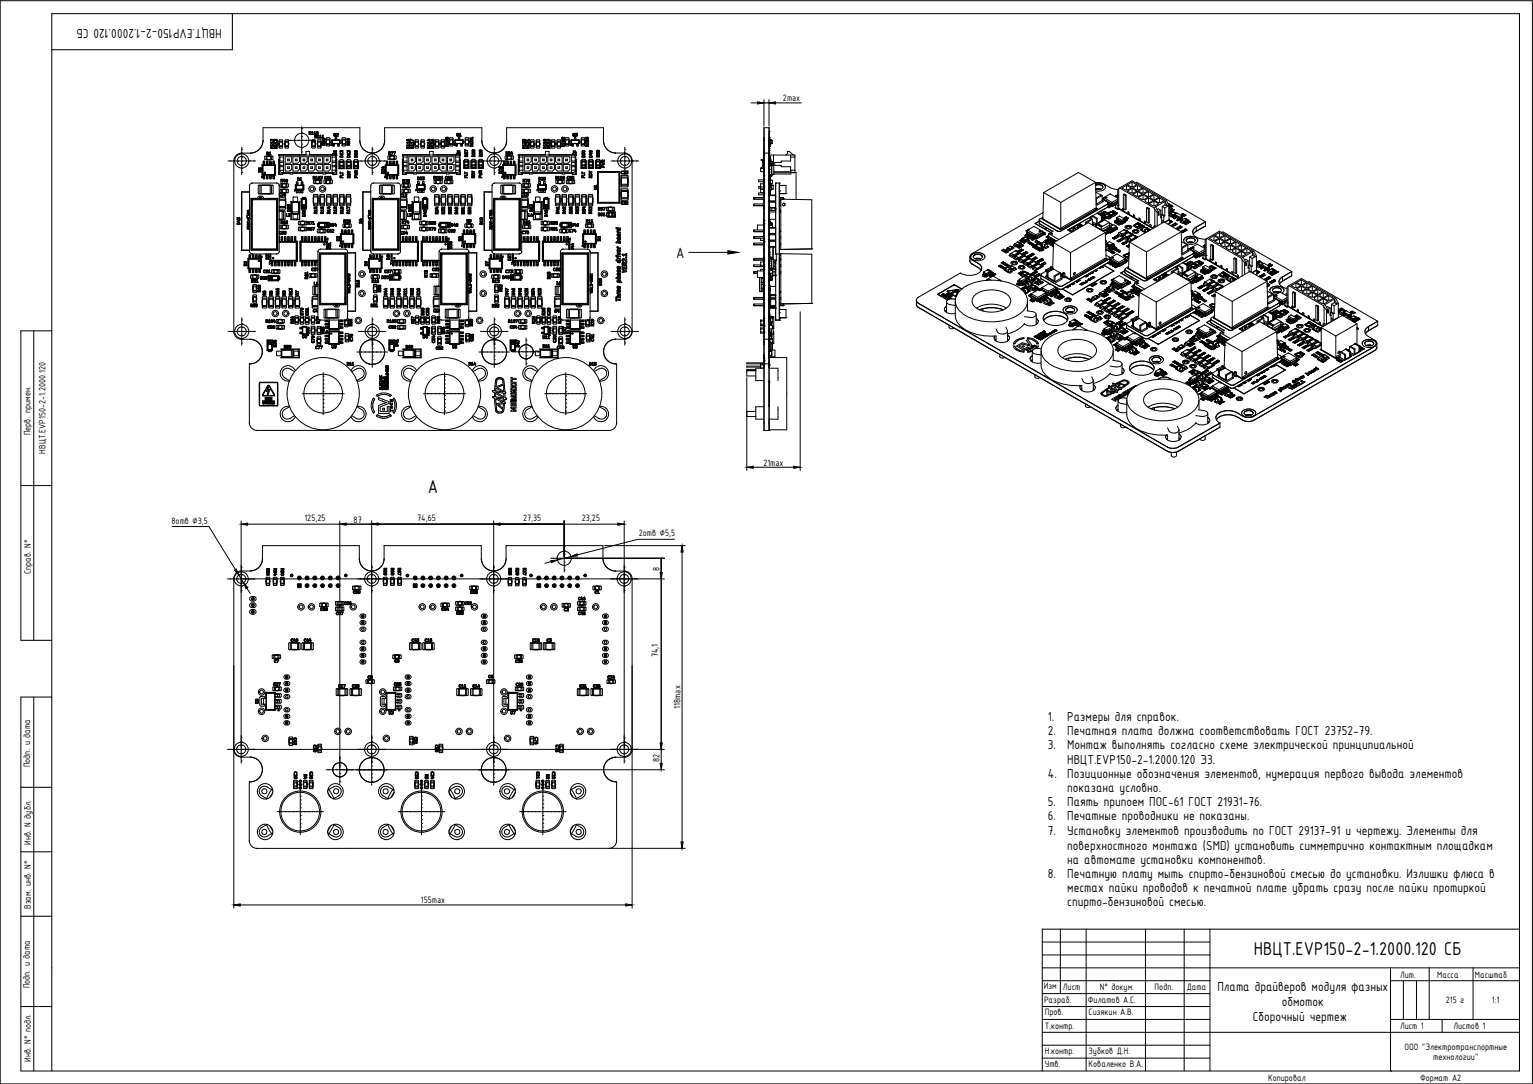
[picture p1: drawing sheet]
<svg xmlns="http://www.w3.org/2000/svg" width="594mm" height="420mm" viewBox="0 0 594 420" stroke-linecap="round" stroke-linejoin="round" font-family="sans-serif">
<defs><g id="words">
<g font-size="7.8">
<text x="165.8" y="191.2">А</text>
<text x="485.9" y="370.3">НВЦТ.EVP150-2-1.2000.120 СБ</text>
</g>
<text font-size="6.2" x="262" y="99.8">А</text>
<g font-size="5.4">
<text x="85.9" y="11.2" transform="rotate(-180 85.9 11.2)">НВЦТ.EVP150-2-1.2000.120 СБ</text>
<text x="406.1" y="279.5">1.</text>
<text x="413.6" y="279.5">Размеры для справок.</text>
<text x="406.1" y="285">2.</text>
<text x="413.6" y="285">Печатная плата должна соответствовать ГОСТ 23752-79.</text>
<text x="406.1" y="290.5">3.</text>
<text x="413.6" y="290.5">Монтаж выполнять согласно схеме электрической принципиальной</text>
<text x="413.6" y="296">НВЦТ.EVP150-2-1.2000.120 Э3.</text>
<text x="406.1" y="301.5">4.</text>
<text x="413.6" y="301.5">Позиционные обозначения элементов, нумерация первого вывода элементов</text>
<text x="413.6" y="307">показана условно.</text>
<text x="406.1" y="312.5">5.</text>
<text x="406.1" y="318">6.</text>
<text x="413.6" y="312.5">Паять припоем ПОС-61 ГОСТ 21931-76.</text>
<text x="413.6" y="318">Печатные проводники не показаны.</text>
<text x="406.1" y="323.5">7.</text>
<text x="413.6" y="323.5">Установку элементов производить по ГОСТ 29137-91 и чертежу. Элементы для</text>
<text x="413.6" y="329.3">поверхностного монтажа (SMD) установить симметрично контактным площадкам</text>
<text x="413.6" y="334.8">на автомате установки компонентов.</text>
<text x="406.1" y="340.3">8.</text>
<text x="413.6" y="340.3">Печатную плату мыть спирто-бензиновой смесью до установки. Излишки флюса в</text>
<text x="413.6" y="345.8">местах пайки проводов к печатной плате убрать сразу после пайки протиркой</text>
<text x="413.6" y="351.3">спирто-бензиновой смесью.</text>
<text x="471.8" y="383.9">Плата драйверов модуля фазных</text>
<text x="496.7" y="389.7">обмоток</text>
<text x="485.5" y="395.9">Сборочный чертеж</text>
</g>
<g font-size="3.9">
<text x="303.4" y="39.3">2max</text>
<text x="11.8" y="168.7" transform="rotate(-90 11.8 168.7)">Перв. примен.</text>
<text x="17.7" y="175.8" transform="rotate(-90 17.7 175.8)">НВЦТ.EVP150-2-1.2000.120</text>
<text x="295.8" y="180.5">21max</text>
<text x="66.5" y="203">8отв ∅3,5</text>
<text x="118" y="202">125,25</text>
<text x="137.1" y="202.5">87</text>
<text x="161.6" y="202">74,65</text>
<text x="202.7" y="202">27,35</text>
<text x="225.5" y="202">23,25</text>
<text x="247.6" y="207.9">2отв ∅5,5</text>
<text x="255.6" y="221.2" transform="rotate(-90 255.6 221.2)">8</text>
<text x="12" y="222.6" transform="rotate(-90 12 222.6)">Справ. N°</text>
<text x="255.1" y="254.8" transform="rotate(-90 255.1 254.8)">74,1</text>
<text x="263.7" y="274.6" transform="rotate(-90 263.7 274.6)">118max</text>
<text x="11.7" y="297.4" transform="rotate(-90 11.7 297.4)">Подп. и дата</text>
<text x="255.6" y="295.4" transform="rotate(-90 255.6 295.4)">82</text>
<text x="11.9" y="327.4" transform="rotate(-90 11.9 327.4)">Инв. N дубл.</text>
<text x="11.9" y="352.3" transform="rotate(-90 11.9 352.3)">Взам. инв. N°</text>
<text x="163.1" y="350.1">155max</text>
<text x="11.6" y="383.1" transform="rotate(-90 11.6 383.1)">Подп. и дата</text>
<text x="404.5" y="383.5">Изм</text>
<text x="411.9" y="383.7">Лист</text>
<text x="426.2" y="383.7">N° докум.</text>
<text x="447.5" y="383.7">Подп.</text>
<text x="459.9" y="383.7">Дата</text>
<text x="542.6" y="379.1">Лит.</text>
<text x="556.9" y="379.1">Масса</text>
<text x="571.5" y="379.1">Масштаб</text>
<text x="404.6" y="388.8">Разраб.</text>
<text x="421.6" y="388.8">Филатов А.С.</text>
<text x="560.3" y="388.9">215 г</text>
<text x="578.1" y="388.9">1:1</text>
<text x="404.9" y="393.6">Пров.</text>
<text x="421.9" y="393.6">Сизякин А.В.</text>
<text x="404.9" y="398.8">Т.контр.</text>
<text x="542.6" y="398.7">Лист 1</text>
<text x="563.3" y="398.7">Листов 1</text>
<text x="544.3" y="406.8">ООО &quot;Электротранспортные</text>
<text x="11.9" y="411.6" transform="rotate(-90 11.9 411.6)">Инв. N° подл.</text>
<text x="404.9" y="413.7">Утв.</text>
<text x="404.9" y="408.7">Н.контр.</text>
<text x="421.9" y="413.7">Коваленко В.А.</text>
<text x="421.9" y="408.7">Зубков Д.Н.</text>
<text x="555.4" y="411">технологии&quot;</text>
<text x="491.4" y="418.9">Копировал</text>
<text x="550.3" y="418.9">Формат А2</text>
</g>
</g></defs>
<!-- layer: 0 -->
<g fill="#000" stroke="#000" stroke-width=".39">
<path d="M293.5 39.5l2.5 .4-2.5 .4zM298 39.9l2.5-.4v.8zM282.1 97.2l4 .6-4 .7zM289.4 181.1l2.5-.4v.8zM307.6 180.7l2.5 .4-2.5 .4zM93.5 203.2l2.5-.4v.8zM131.7 203.2l2.5-.4v.8zM144 203.1l2.5-.4v.8zM191.3 203.2l2.5-.4v.8zM213.5 217.3l2.5-.2-2.3 1zM221.3 215.7l2.3-1 .2 .8zM239.4 202.8l2.5 .4-2.5 .4z"/>
<path d="M264.3 211.5l.4 2.5h-.8zM90.9 221l.7-.5 .9 2.4zM94.4 225.9l1.6 1.9-.7 .4zM255.8 221.9h.8l-.4 2.5zM255.8 288h.8l-.4 2.5zM255.8 295.9h.8l-.4 2.5zM263.9 326.3h.8l-.4 2.5zM90.6 350.8l2.5-.5v.9zM242.5 350.3l2.5 .5-2.5 .4z"/>
</g>
<g fill="none" stroke="#000" stroke-width=".39">
<path d="M291.1 39.9h2.4M296 38.6v10.3M296 39.9h2M298 38.6v10.3M300.5 39.9h10.1M93.6 59.4a3 3 0 0 0-3 2.8v66.5a3 3 0 0 0 3 2.8M93.6 59.4h-.1M93.7 57.9h.1M93.7 59.4h.1M93.7 57.1v.6M93.7 58v1.2M93.7 59.5v1.2"/>
<path d="M101.9 54.5a5 5 0 0 1-4.9 4.9M103.4 58.9l.6 .1v1.1l-.4-.5-.2 .5zM103.5 59.1h.4v.3l-.4 .1zM103.8 59.6h.1M104.4 59.2l.3-.2v.9l.3 .2-.7-.1 .3-.1v-.7zM104.7 58.9h.1M105 54.5v.1M105 54.6l-.1 .1a.39 .39 0 0 1-.1-.5 .39 .39 0 0 1 .5-.2l.5 .5 .1-.5v.7M105.1 54.1h.1M105.1 54.1l-.1 .4M105.1 54.1l.8 .6M105.3 57l-.3 .4h.3v-.3"/>
<path d="M105.3 57v.1M105.5 57.1l-.6-.2-.1 .6 1.1-.1M105.5 57.1l.4-.3-.4 .5 .4 .1M105.5 57.1h.1M105.8 55.9v.3l-1 .1 .3 .3v-.3h.7l.1 .3v-.6M105.8 55v.2l-1 .1 .4 .2M105.8 54.9v.1M105.8 55.9h.1M105.8 54.9l.1 .7-.1-.2h-.7l.1 .2M105.8 55.9h.2M105.9 54.7h.1M106.3 54l.1 .7v-.5l.3 .3 .2-.3"/>
<path d="M106.3 54h.1M106.5 57.1l.3-.1v.4h-.4zM106.9 54.2h.1M106.9 54.2h.3M107 57.1l-.6-.2-.1 .6 1.1-.1M107 57.1l.4-.3-.4 .5 .4 .1M107 57.1h.1M107.2 54l-.5 .2-.4-.2M107.2 54l.3 .2-.2 .5v-.5M107.2 54.2h.1M107.3 55.9v.3l-1 .1 .3 .3v-.3h.7l.1 .3 .1-.6M107.3 55v.2l-1 .1 .4 .2"/>
<path d="M107.3 54.9v.1M107.3 55.9h.1M107.3 54.9l.1 .7-.1-.2h-.7l.1 .2M107.3 55.9h.2M108.2 55.6l-.1 .5 .1-.5M108.2 54.8h1.2v2h-1.2zM108.2 55.1h1.2M108.2 56.5h1.2M108.2 56.2v1.1l1.1 .1 .2-.3M109.4 56.2l.1 .2M109.5 54.4v.7M109.5 56.4v.7"/>
<path d="M109.5 54.4l-.2-.2-1.1 .1v1M109.5 55.1l-.1 .2M109.6 55.6v.4M110.4 55.6v.5v-.5M110.5 54.8h1.2v2h-1.2zM110.5 55.1h1.2M110.5 56.5h1.2M110.5 56.2l-.1 .9 .3 .3 1.1-.1-.1-1.1M110.5 55.3v-1l1.1-.1 .2 .2-.1 .9M111.6 54.4h.7M111.9 55.6v.5v-.5M112.4 54.4h.1"/>
<path d="M112.6 54.4h1.2M113.9 54.4h.1M114.1 54.4h1.2M115.4 54.4h.1M115.6 54.4h1.2M116.9 49.9h.1M116.9 51.4h.1M116.9 52.9h.1M116.9 54.4h.1M116.9 55.9h.1M116.9 57.4h.1M116.9 58.9h.1"/>
<path d="M116.9 49.1v.6M116.9 50v1.2M116.9 51.5v1.2M116.9 53v1.2M116.9 54.5v1.2M116.9 56v1.2M116.9 57.5v1.2M116.9 59v.7M117.1 54.4h1.2M118.4 54.4h.1M118.6 54.4h1.2M118.6 60h-10.5l-.1 .3 .2-.2h22.2l.1 .3v-.4"/>
<path d="M119.9 54.4h.1M120 60h10.5M120.1 54.4h1.2M120.2 51.5l.1-.3-.4-.1v.4h.3M120.2 51.6h.1M120.2 51.6l.3 .4M120.5 51.4l-.3 .2M120.5 51.4l-.1-.3-.6-.1v1.1l.1-.5 .6 .4M120.7 51.3l.4-.3v1l.3 .1h-.7l.3-.1v-.7zM120.8 55.6v.5v-.5M120.9 54.8h1.2v2h-1.2zM120.9 55.1h1.2"/>
<path d="M120.9 56.5h1.2M120.9 56.2l-.1 .9 .3 .3 1-.1v-1.1M120.9 55.3v-1l1.1-.1 .2 .2-.1 .9M121.1 51h-.1M121.4 54.4h.1M121.6 54.4h.6M121.7 52h.6M122 51l-.3 .3h.2v.7h-.2M122 51l.1 1h.2M122 51h.1M122.1 52.5l.4 .1v.2l-.4 .1zM122.3 55.6v.5v-.5"/>
<path d="M122.4 53l.2-.5-.6-.1v1.1l.2-.5 .4 .5-.2-.5M122.7 52l.1 .1M122.7 51.1v.9M122.8 51l-.1 .1M122.8 51a.51 .51 0 0 1 .5 .5 .51 .51 0 0 1-.5 .6M122.8 51.3v.5M122.8 51.8v.1M122.8 51.9h.1M122.8 51.2v.1M122.9 51.1l.2 .1a.4 .4 0 0 1 .2 .4 .4 .4 0 0 1-.4 .3M122.9 51.2h-.1M122.9 52.7l.4-.3v1l.3 .1h-.7l.3-.1v-.7z"/>
<path d="M123 55.6v.5v-.5M123.1 54.8h1.2v2h-1.2zM123.1 55.1h1.2M123.1 56.5h1.2M123.1 56.2l-.1 .9 .3 .3 1-.1v-1.1M123.1 55.3v-1l1.1-.1 .2 .2-.1 .9M123.2 52.4h.1M124.1 52.7h.1M124.2 52.4l-.3 .3h.2M124.2 52.4h.1M124.2 52.4l.1 1 .3 .1h-.7l.2-.1v-.7M124.5 55.6v.5v-.5"/>
<path d="M124.9 52.7l.3-.3v1l.3 .1h-.7l.3-.1v-.7zM125 55.6l.5 .2 .5-.3-.4 .6 .4 .2-1.1-.1zM125 55.8v.3h.4v-.3M125.1 55.1h.1M125.1 55.8h-.1M125.1 55.8h.3M125.1 55.1l.2-.4 .2 .4M125.1 53.8l.2 .1-.1 .3zM125.1 55.1h.3M125.1 53.6h.1M125.1 54.4h.1M125.1 53.6l-.2 .5 .2 .3"/>
<path d="M125.1 52.4h.1M125.2 54.2h.1M125.2 53.8h.1M125.2 53.6l.2 .2a.38 .38 0 0 1 .5-.1 .38 .38 0 0 1 .1 .5M125.4 55.8h.1M125.4 54.3l-.2 .1M125.4 54.3h.5M125.5 55.1h-.1M125.5 54.6a.36 .36 0 0 1 .5 .1 .36 .36 0 0 1-.1 .5v-.2M125.5 54.6l-.5 .1-.1 .4 .5 .2 .2-.5M125.6 55.8h.1M125.6 54.8h.1"/>
<path d="M125.7 54.8l.1 .1M125.8 53.8v.1M125.8 53.8l-.3 .2 .3 .2M125.8 53.9v.2M125.8 54.1v.1M125.8 54.9l.1 .1M126 54.2l-.1 .1M126.4 53.6l.2 .9M126.5 53.6l1.1-.2 .3 .2M126.5 54.7v.5M126.5 54h1.3v2h-1.3zM126.5 54.3h1.3"/>
<path d="M126.5 55.7h1.3M126.6 55.4l-.1 .9 .2 .3 1.1-.1v-1.1M127.8 54.7v.5M127.8 53.6v.9M128.3 55.9l.4 .3-.3 .2zM128.6 54.3l.1 1.3M128.6 54.3h.1M128.7 55.6l.3 .1v.5h.4v-.5h1.5v.5h.4v-.5l.4-.1M128.7 54.3v1.3M128.7 54.4v1.2M128.7 54.4h.1M128.7 55.6l.1 .1"/>
<path d="M128.7 56.1h.1M128.8 55.7h.1M128.8 54.3h2.8M128.8 55.7h2.8M128.8 54.3l-.1 .1M128.9 55.7l.2 1 .4-.1 .1-.9M129 59.5h.1M129 55.9h.4M129.3 58.5l-.2 1M129.3 58.5h.1M129.3 58.5l.1 .9-.4 .1M129.6 52.6h.1"/>
<path d="M129.6 52.6h.3M129.7 52.6h.1M129.8 58.5h.6l-.2 .4M129.8 58.5l.4 .1-.2 .3 .2 .1M129.8 59.4h.1M129.9 54.3v-1h.4l.2 1M130 52.6h-.1M130 52.6l-.3-.8-.2 .3 .1 .5M130 54h.4M130 52.7h.1M130.1 51.8l-.3-.1a.63 .63 0 0 0-.5 .4 .63 .63 0 0 0 .2 .7l.6-.1M130.1 51.8v.1"/>
<path d="M130.1 51.9v.8M130.2 59h.1M130.2 58.9l.2 .6-.5 .1-.1-.2M130.2 59v.4h-.3M130.4 58.5l.1 .1M130.5 60h.1M130.8 55.7l.2 1 .4-.1v-.9M130.9 55.9h.4M131 52.7l-.7 .1 .7-.8-.6-.2a.38 .38 0 0 1 .5-.1 .38 .38 0 0 1 .1 .5l-.4 .5h.4M131.6 54.4h.1M131.6 55.6v.1M131.6 54.3l.1 .1"/>
<path d="M131.6 54.3v.1M131.6 54.3h-1.2v-.6h-.4v.6l-1.3 .1M131.6 55.5v.1M131.6 54.4v1.1M131.6 55.5l.1 .1M131.7 54.4h-.1M131.7 54.3v1.3M131.8 59.6l.4 .3M131.9 58.9h.1M132 58.9l-.2 .1a.39 .39 0 0 1 0-.5 .39 .39 0 0 1 .5-.1l.4 .5 .2-.5-.1 .7M132 58.5h.1M132 58.5l-.1 .4"/>
<path d="M132.1 58.5l.7 .6M132.5 54.7v.6zM132.5 53.6l1.2-.2 .2 .2M132.5 53.6l.1 .9M132.6 54h1.2v2h-1.2zM132.6 54.3h1.2M132.6 55.7h1.2M132.6 55.4l-.1 .9 .3 .3 1.1-.1-.1-1.1M132.7 59.3v.3h-.9M132.8 59.3h-.1M132.8 59.3l.1 .7-.2-.3h-.7l.2 .2M132.8 59.1h.1"/>
<path d="M133.9 54.7v.5M133.9 53.6l-.1 .9M134.5 53.7l.5-.1a.36 .36 0 0 1 .5 .2 .36 .36 0 0 1-.1 .4l-.3-.4v.5l-.5 .1zM134.5 58.4v.7l.2-.5 .4 .2M134.5 58.4l.4 .2M134.5 58.4h.1M134.5 55.8l.4-.1v.4h-.4zM134.6 54.1v.1M134.6 55.1h.1M134.6 55.8h-.1M134.6 53.9v.2M134.6 54.8v.3"/>
<path d="M134.6 53.8v.1M134.6 53.8h.4M134.6 54.2h.4M134.6 54.8h.4v.3M134.6 55.1h.4M134.9 58.6l.7-.2-.1 .5M135 59.9l-.2-.2 .9 .2M135 53.8v.1M135 54.1v.1M135 55.1h.1M135 53.9v.2M135.1 54.6a.36 .36 0 0 1 .4 .1 .36 .36 0 0 1-.1 .5l-.3-.4-.2 .5-.5-.2 .1-.4 .5-.1"/>
<path d="M135.1 55.8l-.6-.2-.1 .6 1.1-.1M135.1 55.8l.4-.3-.4 .5 .4 .1M135.1 55.8h.1M135.3 53.9l.1 .1M135.5 58.5l-.4 .3M135.5 58.5v.1M135.5 58.6v.3M135.5 59.3v.3h-1l.5 .3M135.6 59.3h-.1M135.6 59.3l.1 .1M135.7 59.4v.6M137.3 58.6v.2"/>
<path d="M137.9 58.5v.1M138.3 58.6l-.3-.1-.2 .6-.5-.3M138.3 58.6v.1M138.3 59.3v.3h-1l.5 .3M138.4 59.3h-.1M138.4 59.3l.1 .7-.2-.3h-.7l.2 .2M138.4 58.6l.1 .3-.2-.2M138.4 58.6l-.8-.3-.3 .3M139.5 54.7v-5.2h-37.6v4.9a5 5 0 0 1-4.8 4.9l-3.5 .1M139.5 54.6a4.8 4.8 0 0 0 4.7 4.7M139.5 54.7a4.8 4.8 0 0 0 4.7 4.6 4.8 4.8 0 0 0 4.8-4.6v-5.2h37.7v5.2a4.8 4.8 0 0 0 4.9 4.6 4.8 4.8 0 0 0 4.7-4.8v-5h37.6v5.2a4.8 4.8 0 0 0 4.5 4.6h3.6M144.3 57.9h.1"/>
<path d="M144.3 59.4h.1M144.3 57.1v.6M144.3 58v1.2M144.3 59.5v1.2M149.1 54.6a4.8 4.8 0 0 1-4.7 4.7M150.6 58.9l.1 1 .1-.4 .4 .4M150.6 58.9l.8 .1M150.8 58.9l.4 .1v.3h-.4zM151.1 59.5l.1 .4M151.1 59.5h.1M151.4 59.1l-.3 .4M151.9 59.9l.3-1h-.7l.8-.1-.4 1.1"/>
<path d="M152.7 59.8l.4-.9-.6-.1h.8l-.4 1.1M152.7 59.8l.2 .1M156 60h10.5M156 60h-.1M157.7 54.3l-.1-.2v.4l.5 .2M157.7 54.3l.1 .1M157.8 54.4l.2 .1a.39 .39 0 0 1 .2-.5 .39 .39 0 0 1 .5 .2 .39 .39 0 0 1-.2 .5h-.4M157.8 57.1h.3v.3h-.4zM157.9 55.4h.1M158 55.4v.2M158.3 57.1l-.6-.2-.1 .6M158.3 57.1l.4-.3-.4 .5 .4 .1"/>
<path d="M158.3 57.1h.1M158.5 54.2h.1M158.5 54.2l-.4 .1 .4 .2M158.5 54.2v.3M158.6 55.9v.3l-1 .1 .3 .3v-.3h.7l.1 .3v-.6M158.6 55v.2l-1 .1 .4 .2M158.6 54.9v.1M158.6 55.9h.1M158.6 54.9l.1 .7-.1-.2h-.7M158.7 57.4l-1.1 .1M159.1 53.9l1.1 .6-1-.4-.1 .6zM159.1 53.9h.1"/>
<path d="M159.3 57.1l.2-.1 .1 .4h-.4zM159.5 55.5l-.4-.2 1-.1 .1-.2v.6l-.1-.2h-.7l.1 .2M159.5 57l.1 .1M159.8 57.1l-.6-.2-.1 .6 1.1-.1M159.8 57.1l.4-.3-.4 .5 .4 .1M159.8 57.1h.1M160.1 55.9v.3h-1l.4 .3M160.1 55.9h.1M160.2 56v.6l-.1-.3h-.7l.1 .2M160.8 55.6v.5v-.5M160.9 54.8h1.2v2h-1.2zM160.9 55.1h1.2"/>
<path d="M160.9 56.5h1.2M160.9 56.2l-.1 .9 .2 .3 1.1-.1v-1.1M160.9 55.3v-1l1.1-.1 .2 .2-.1 .9M162.3 55.6l-.1 .5 .1-.5M163.1 55.6v.4M163.2 54.8h1.2v2h-1.2zM163.2 55.1h1.2M163.2 56.5h1.2M163.2 56.2l-.1 .9 .2 .3 1.1-.1v-1.1M163.2 55.3v-1l1-.1 .3 .2-.1 .9M164.6 55.6l-.1 .5 .1-.5M165.8 57.1l.2-.1 .1 .4h-.4z"/>
<path d="M166 57l.1 .1M166.2 54l-.3 .1 .3 .4-.7-.1 .8 .3M166.3 57.1l-.6-.2-.1 .6 1.1-.1M166.3 57.1l.4-.3-.4 .5 .4 .1M166.3 57.1h.1M166.3 53.9v.1M166.3 53.9l.1 .1M166.4 54l.3 .2h-.3v.4M166.4 54.6l-.1 .1M166.6 55v.2l-1 .1 .4 .2M166.6 55.9v.3l-1 .1 .3 .3v-.3h.7l.1 .3v-.6M166.6 54.9v.1"/>
<path d="M166.6 55.9h.1M166.6 54.9l.1 .7-.1-.2h-.7l.1 .2M167.3 57.1l.2-.1 .1 .4h-.4l.1-.3M167.4 55.4h.1M167.4 55.4l.1 .2M167.7 57.1l-.5-.2-.1 .6 1.1-.1M167.7 57.1l.5-.3-.5 .5 .5 .1M167.7 57.1h.1M167.9 60h10.5l-.1 .3M168.1 55.9v.3l-1 .1 .3 .3v-.3h.7v.3l.1-.6M168.1 55v.2l-1 .1 .4 .2M168.1 54.9v.1"/>
<path d="M168.1 55.9h.1M168.1 54.9l.1 .7-.1-.2h-.7M168.2 54.1l-.1 .6M168.2 54.1l-.6-.1-.1 .5-.4-.4v.5l.6 .1 .1-.6 .3 .6M168.7 55.6v.4M168.8 54.8h1.2v2h-1.2zM168.8 55.1h1.2M168.8 56.5h1.2M168.8 56.2l-.1 .9 .2 .3 1.1-.1v-1.1M168.8 55.3v-1l1-.1 .3 .2-.1 .9M170.1 55.5l.1 .1M170.2 55.6l-.1 .4"/>
<path d="M170.9 55.6v.5v-.5M171 54.8h1.2v2h-1.2zM171 55.1h1.2M171 56.5h1.2M171 56.2l-.1 .9 .2 .3 1.1-.1v-1.1M171 55.3v-1l1-.1 .3 .2-.1 .9M172.4 55.6l-.1 .5 .1-.5M172.8 56.1l.5 .2 .5-.3-.5 .6 .5 .1h-1.1zM172.9 56.2l-.1 .1M172.9 56.2h.3v.4h-.4v-.3M172.9 53.4v.3M172.9 54.3v.3"/>
<path d="M172.9 53.7h.1M172.9 54.6h.1M172.9 55.7l.1 .1M173 53.4h-.1M173 54.3h-.1M173 53.3l.6 .1M173 54.3h.5M173.3 56.3h.1M173.5 54.3h.1M173.6 54.8l-.8-.1a.45 .45 0 0 1 .4-.6 .45 .45 0 0 1 .4 .7M173.6 53.7h-.6M173.6 53.4h.1"/>
<path d="M173.6 54.3v.1M173.6 53.6v.1M173.6 53.4v.2M173.6 54.4l-.1 .2h-.5M173.7 55.1v.3h-1l.2 .3M173.7 55.1h.1M173.7 55.1l.1 .7-.1-.3h-.7v.3M173.8 53.7a.47 .47 0 0 0-.5-.6 .47 .47 0 0 0-.4 .7l.9-.1M174.1 54.7h.1M174.1 54.7l.1 .6zM174.2 53.6l.1 .9M174.3 54.3h1.2"/>
<path d="M174.3 55.7h1.2M174.3 54h1.2v2h-1.2zM174.3 55.4l-.1 .9 .2 .3M174.4 53.4l1.2 .2M174.4 53.4l-.2 .2M175.5 55.4v1.1l-1.1 .1M175.6 53.6l-.1 .9M175.6 54.7v.6zM176 55.9l.4 .3-.3 .2zM176.3 54.3l.1 1.3M176.3 54.3h.1M176.4 54.3v1.3"/>
<path d="M176.4 54.4l1.3-.1v-.6h.4v.6l1.3 .1M176.4 55.6l.3 .1v.5h.4v-.5h1.5v.5h.4v-.5l.4-.1M176.4 54.4h.1M176.4 55.6l.1 .1M176.4 56.1h.1M176.5 54.4l-.1 1.2M176.5 54.3l-.1 .1M176.5 54.3h2.8M176.5 55.7h2.8M176.5 54.3v.1M176.5 54.4h.1M176.5 55.6v.1"/>
<path d="M176.6 55.7l.1 .9 .5-.1M176.7 55.9h.4M177.1 52.6v.1M177.1 52.7l.7 .2-.1-.2M177.2 58.5v.7l-.4 .4 .5-.3M177.2 58.5h.1M177.2 55.7v.8M177.3 52.6h.1M177.3 52.6h.3M177.3 58.5v.8M177.4 52.6h.1M177.4 52.6h-.1"/>
<path d="M177.6 54.3v-1h.4l.2 1M177.6 51.9h-.4l.1 .7M177.6 52.6h.1M177.6 51.9v.7M177.7 54h.4M177.7 52.7h.1M177.7 58.5h.5M177.7 59.4h.1M177.7 58.5l-.1 .5h.5l.1 .4M177.8 51.8l-.7 .1v.7M177.8 51.8v.1M177.8 51.9v.8"/>
<path d="M177.8 59.4h.3M178.1 58.9l.1 .6-.4 .1-.1-.2M178.1 52l.4-.3v1l.3 .1h-.7l.2-.1v-.7zM178.1 59.4h.1M178.2 58.6h-.4v.3h.3M178.2 58.5v.1M178.5 55.7l.2 1 .4-.1v-.9M178.6 55.9h.4M179.4 55.6h.1M179.3 54.3h.1M179.4 54.4v1.2M179.4 54.3v1.3"/>
<path d="M179.4 54.3h.1M180.2 58h.1M180.2 58l.1 .8M180.2 58l1 .5M180.2 54.7l.1 .6zM180.3 53.6l1.1-.2 .3 .2M180.3 53.6l.1 .9M180.3 59.6l.1-.4 .7 .6M180.3 59.6h.1M180.3 59.6l-.1 .1a.39 .39 0 0 1-.1-.5 .39 .39 0 0 1 .5-.1l.5 .5 .1-.6v.8M180.4 54.3h1.2M180.4 55.7h1.2"/>
<path d="M180.4 54h1.2v2h-1.2zM180.4 55.4l-.1 .9 .2 .3 1.1-.1v-1.1M181.2 59.8h.1M181.2 58.5l-.9-.3-.1 .6M181.7 53.6l-.1 .9M181.7 54.7v.6zM182.2 53.5h.9l.2-.3v.6l-.9-.2 .1 .3zM182.2 54.3l.1 .4 .7 .1M182.3 54.2l-.1 .1M182.3 54.4l.3 .3 .5-.3M182.3 56.2v.4h.4v-.3M182.3 56.2h.3"/>
<path d="M182.4 54.3l-.1 .1M182.4 55.7v.1M182.4 54.3h.1M182.4 54.3h.6M182.6 56.2l.1 .1M182.8 56.3h.1M183 59.2l.4-.1 .5 .5 .1-.6v.8M183 59.2l.1 .4M183 54.3h.1M183 54.2h.2M183.1 54.2h-.8M183.1 54.3v.1"/>
<path d="M183.1 59.6h.1M183.1 55.1v.3h-.9l.2 .3M183.1 55.1l.2 .7-.2-.3h-.7v.3M183.1 53.2h.1M183.1 55.1h.1M183.2 54.2v.1M183.2 58.7h.1M183.2 59.2h.1M183.2 58.2h.1M183.2 59.2l-.1 .4M183.2 58.2v.4M183.2 54.3l-.2 .5"/>
<path d="M183.2 59.2l.7 .6M183.3 56.2l-.5 .3 .4 .2h-1.1l.1-.6 .6 .2M183.3 56.2l-.5 .1M183.4 58.7l-.5-.1 .1-.4h.4a.38 .38 0 0 1 .5-.1 .38 .38 0 0 1 .1 .6 .38 .38 0 0 1-.5 0M183.4 58.7h.1M183.5 58.6h.1M183.5 58.3v.3M183.5 58.3h.3M183.5 58.6h.3M183.8 58.3l.1 .3M183.9 58.6h-.1M183.9 59.8h.1"/>
<path d="M185.9 59.6h.1M185.9 58.6h.1M185.9 58.3h.3v.3h-.3zM185.9 59.6l-.1 .1a.39 .39 0 0 1-.1-.5 .39 .39 0 0 1 .5-.1l.5 .5 .1-.6v.8M186 59.2h.1M186 59.2l-.1 .4M186 59.2l.7 .6M186.3 58.1l-.5 .1-.1 .4 .5 .2 .3-.5M186.3 58.1a.36 .36 0 0 1 .5 .1 .36 .36 0 0 1-.1 .5v-.2M186.4 58.3h.1M186.5 58.3l.1 .1M186.6 58.4l.1 .1"/>
<path d="M186.7 54.6a4.8 4.8 0 0 0 4.7 4.7M186.7 59.8h.1M191.5 57.9h.1M191.5 59.4h.1M191.5 57.1v.6M191.5 58v1.2M191.5 59.5v1.2M196.1 58.9v1l.1-.4 .4 .4M196.1 58.9l.7 .1M196.2 58.9l.4 .1v.3h-.4zM196.3 54.6a4.8 4.8 0 0 1-4.7 4.7M196.8 59.1l-.3 .4 .2 .4"/>
<path d="M197.1 58.9v.4a.38 .38 0 0 0 0 .5 .38 .38 0 0 0 .5 .1M197.2 58.9h.4M197.2 59.1h.1M197.2 59.1l.1 .1M197.2 59.4h.3l.1 .3M197.2 59.7v.1M197.2 59.4v.3M197.2 59.8h.3M197.5 59h.1M197.5 59l-.3 .1M197.5 59.7v.1M197.5 59l.1 .1"/>
<path d="M197.6 59.1h.1M197.6 59.1l-.3 .1M197.6 58.9h.1M197.6 59.3l.1 .1M197.7 59.8l-.1 .1M197.7 59.3h-.1M197.7 58.9v.2M197.7 59.4v.4M197.7 59.1h.1M197.7 59.1v.2M198.2 58.8l-.1 .7h.3l.1-.4 .2 .4-.1 .4-.2-.3-.4-.1zM198.2 58.8h.1"/>
<path d="M202.5 54.1h.1a.51 .51 0 0 1 .7-.2 .51 .51 0 0 1 .2 .7 .54 .54 0 0 1-.7 .1 .54 .54 0 0 1-.3-.6zM202.5 55.1v.5M202.6 55h.4l.5 .4 .1-.4v.7M202.6 55l-.1 .1M202.6 54.2v.2M202.6 54.4l.1 .1M202.6 55.5h.1M202.7 57.1l.2-.1 .1 .4h-.4zM202.7 54.2l.8 .1-.8 .2M202.7 54.2h-.1M202.7 55.5l-.2 .1M202.7 55.1h.1"/>
<path d="M202.7 55.1l-.1 .4M202.8 55.1l.7 .6M203.1 57.1l-.5-.2-.1 .6 1.1-.1M203.1 57.1l.5-.3-.5 .5 .4 .1M203.1 57.1h.1M203.5 55.9v.3l-1 .1 .3 .3v-.3h.7v.3l.1-.6M203.5 55.9h.1M203.5 55.7h.1M204 55.6h.1M204 55.6l.1-.6 .9 .4v-.5v.8M204.1 55.6l.1-.5 .8 .6M204.2 57.1l.2-.1 .1 .4h-.4z"/>
<path d="M204.4 57v.1M204.6 57.1l.5-.3-.5 .5 .5 .1M204.6 57.1h.1M204.6 57.1l-.5-.2-.1 .6 1.1-.1M205 54v.3l-1 .1M205 55.9v.3l-1 .1M205 54l.1 .7-.1-.3h-.7v.3l-.3-.3M205 54h.1M205 55.7h.1M205 55.9h.1M205.1 56v.6l-.1-.3h-.7v.3l-.3-.3M205.6 55.6v.5v-.5"/>
<path d="M205.7 54.8h1.2v2h-1.2zM205.7 55.1h1.2M205.7 56.5h1.2M205.7 56.2l-.1 .9 .2 .3M205.8 54.2l1.1 .1v1M205.8 54.2l-.2 .2 .1 .9M206.9 56.2v1.1l-1.1 .1M207.1 55.6l-.1 .5 .1-.5M207.8 55.6l-.1 .5 .1-.5M207.9 54.8h1.2v2h-1.2zM207.9 55.1h1.2M207.9 56.5h1.2"/>
<path d="M207.9 56.2l-.1 .9 .2 .3 1.1-.1v-1.1M207.9 55.3v-1l1-.1 .3 .2-.1 .9M209.3 55.6l-.1 .5 .1-.5M210.7 54.1l.6-.1a.4 .4 0 0 1 .4 .5 .4 .4 0 0 1-.7 .1l-.4-.1zM210.7 57.1l.3-.1 .1 .4h-.4zM210.8 54.5h.1M210.8 54.1h.1M210.8 54.1v.4M210.9 54.1v.4M211.1 54v.1M211.2 54.2l.2 .4 .1-.4M211.2 54.2h.1"/>
<path d="M211.2 54.2h.3M211.2 57.1l-.5-.2-.1 .6 1 .1M211.2 57.1l.5-.3-.5 .5 .4 .1M211.2 57.1h.1M211.4 60h-10.5l-.1 .3 .1-.2h22.3l.1 .2v-.3h-10.5M211.5 54.2h.1M211.6 55.9v.3l-1 .1 .3 .3v-.3h.7v.3l.1-.6M211.6 55v.2l-1 .1 .4 .2M211.6 55.9h.1M211.6 54.9v.1M211.6 54.9l.1 .7-.1-.2h-.7l.1 .2M211.7 57.4l-.1 .2"/>
<path d="M212.2 54.1l.5-.1a.36 .36 0 0 1 .5 .1 .36 .36 0 0 1-.1 .5l-.3-.4-.1 .4-.4 .1zM212.3 57.1l.2-.1 .1 .4h-.4zM212.3 54.2l.1 .4 .2-.4M212.3 54.2h-.1M212.3 54.2h.3M212.5 57v.1M212.6 54.2h.1M212.7 57.1h.1M212.7 57.1l-.5-.2-.1 .6 1-.1M212.7 57.1l.5-.3-.5 .5 .4 .1M213.1 55.9v.3l-1 .1 .3 .3v-.3h.7v.3l.1-.6M213.1 55v.2l-1 .1 .4 .2"/>
<path d="M213.1 55.9h.1M213.1 54.9v.1M213.1 54.9l.1 .7-.1-.2h-.7l.1 .2M213.7 55.6v.5v-.5M213.8 54.8h1.2v2h-1.2zM213.8 55.1h1.2M213.8 56.5h1.2M213.8 56.2v1.1l1 .1M214.8 54.2l-1 .1v1M214.8 54.2l.3 .2-.1 .9M215 56.2l.1 .9-.3 .3M215.2 55.6l-.1 .5 .1-.5"/>
<path d="M215.9 55.6l-.1 .5 .1-.5M216 54.8h1.2v2h-1.2zM216 55.1h1.2M216 56.5h1.2M216 56.2l-.1 .9 .2 .3 1.1-.1v-1.1M216 55.3v-1l1-.1 .3 .2-.1 .9M217.3 55.5l.1 .1M217.4 55.6l-.1 .4M217.7 54.3a.46 .46 0 0 0 .5 .6 .46 .46 0 0 0 .4-.7l-.9 .1M217.7 55.4l.3 .4v-.3l.8 .2M217.8 56.1l.5 .2 .5-.3-.5 .6 .5 .1-1.1 .1zM217.8 56.3v.3h.4v-.3"/>
<path d="M217.8 54.6l.7 .1M217.8 56.3h.1M217.8 54.4v.2M217.8 56.2l.3 .1M217.9 54.4h-.1M217.9 53.3h.1M218 53.3l.7 .6M218.1 56.3h.1M218.3 56.3h.1M218.5 54.3l.1 .1M218.5 54.3l-.6 .1M218.6 54.4v.2"/>
<path d="M218.6 54.6l-.1 .1M218.7 53.2v.5l-.5-.5a.34 .34 0 0 0-.5 .2 .34 .34 0 0 0 .2 .4v-.5M218.7 55.1v.3h-1M218.7 53.2l.1 .1M218.7 53.9h.1M218.7 55.1h.1M218.7 55.1l.1 .1M218.8 53.3v.6M218.8 55.2v.5M218.8 53.9h-.1M219 54.7h.1M219.1 54.7v.6z"/>
<path d="M219.1 53.6l.1 .9M219.1 53.6l1.2-.2 .2 .2M219.2 54h1.2v2h-1.2zM219.2 54.3h1.2M219.2 55.7h1.2M219.2 55.4l-.1 .9 .3 .3 1.1-.1-.1-1.1M220.5 54.7h.1M220.5 53.6l-.1 .9M220.5 54.7l.1 .6zM221 55.9l.4 .3-.4 .2zM221.2 54.3l.2 1.3M221.3 54.3h-.1"/>
<path d="M221.3 54.3h.1M221.4 54.4l1.3-.1v-.6h.4v.6l1.3 .1M221.4 55.6l.3 .1v.5h.4v-.5h1.5v.5h.4v-.5l.4-.1M221.4 54.3v1.3M221.4 54.4h.1M221.4 56.1h.1M221.5 55.5l-.1 .1M221.5 54.4v1.1M221.5 55.5v.1M221.5 54.3l2.8 .1M221.5 55.7h2.8M221.5 54.3v.1"/>
<path d="M221.5 54.4h.1M221.5 55.6v.1M221.6 55.7l.2 1 .4-.1v-.9M221.7 55.9h.4M222 52.6v.1M222 52.7l.5 .1M222.2 58.5h.1M222.2 58.5l.1 .8-.5 .3 .4-.4v-.7M222.2 52.6h.4M222.2 52.6l.3 .1zM222.6 54.3v-1h.4l.2 1M222.6 52.8h-.1"/>
<path d="M222.6 52.6h.1M222.6 52.6l-.2-.8-.3 .3 .1 .5M222.7 54h.4M222.7 52.7h.1M222.7 52.7l.1 .2-.2-.1M222.7 51.8l-.7 .1v.7M222.7 51.8l.1 .1M222.8 51.9l-.1 .8M222.8 58.5l-.2 .7 .5 .1v.3l.3-.4-.3-.3M222.9 58.4l-.1 .7h.3v-.2M222.9 58.4l-.1 .1M223.1 51.7h.7l-.3 .4 .2 .6-.5 .1-.1-.2"/>
<path d="M223.1 51.7l.4 .1-.2 .3 .2 .1M223.1 52.6h.1M223.5 52.2h.1M223.5 55.7l.2 1 .4-.1v-.9M223.5 52.2l.1 .1M223.6 52.3l-.1 .3h-.3M223.6 55.9h.4M224.2 55.6l.1 .1M224.3 54.4v1.2M224.3 55.6v.1M224.3 54.4h.1M224.4 54.3v1.3"/>
<path d="M225.2 54.7v.6zM225.2 53.6l.1 .9M225.2 53.6l1.2-.2 .2 .2M225.3 54.3h1.2M225.3 55.7h1.2M225.3 54h1.2v2h-1.2zM225.3 55.4l-.1 .9 .3 .3 1-.1v-1.1M225.6 59.3v.8l.1-.6 .3 .3 .1-.3M225.6 59.3h.1M225.6 59.3l.3 .2M225.6 58.9h.1M225.6 58.9a.51 .51 0 0 1 .5-.6 .51 .51 0 0 1 .5 .6"/>
<path d="M225.7 58.9l.1 .1M225.7 58.6v.2M225.7 58.8h.1M225.8 58.6h.7M225.8 58.8h.7M225.8 58.6h-.1M226.1 59.5h.1M226.2 59.5h.3M226.5 59.5h.1M226.5 58.6h.1M226.5 59.5v.6l.1-.7-.7 .1M226.5 58.8h.1"/>
<path d="M226.5 58.6v.2M226.6 58.9l-.8 .1M226.6 53.6l-.1 .9M226.6 54.7l.1 .6zM226.6 58.9h.1M227 56.1l.6 .2 .4-.3-.4 .6 .5 .1h-1.1zM227.1 56.3v.3h.4v-.3M227.1 56.2v.1M227.1 56.2h.3M227.2 54.3v.3M227.2 54.6h.1M227.2 55.7v.1"/>
<path d="M227.2 54.3h.1M227.2 54.3h.6M227.4 56.2l.1 .1M227.6 56.3h.1M227.7 53.3v.1M227.7 53.3l.2 .1M227.7 53.4l-.2 .5-.6-.3 .1-.3 .6-.1a.36 .36 0 0 1 .4 .1 .36 .36 0 0 1 0 .5l-.1-.1M227.8 54.3h.1M227.9 54.8l-.8-.1a.45 .45 0 0 1 .4-.6 .45 .45 0 0 1 .3 .7M227.9 53.4v.1M227.9 54.3v.1M227.9 54.6h-.7"/>
<path d="M227.9 53.5v.2M227.9 54.4v.2M227.9 55.1v.3h-.9l.2 .3M228 55.1h.1M228 55.1l.1 .7-.2-.3h-.7v.3M228.3 59.7l.7 .1v-.3l-.3-.1 .4-.2 .4 .3h-.3l-.1 .5zM228.5 58.5l.2 .4 .2-.4M228.6 58.5l-.1 .1M228.6 58.5h.3M228.6 58.3l.8 .3M228.6 58.3l-.3 .5 .3 .3 .4-.1 .1-.5 .4 .4-.1-.3M228.9 58.5v.1"/>
<path d="M229 59.3h.1M231.2 58.7a.47 .47 0 0 1 .5-.5 .47 .47 0 0 1 .3 .7l-.8-.1M231.3 58.5v.2M231.3 58.7h.1M231.4 58.7h.6M231.4 58.4l-.1 .1M231.5 59.7h.1M231.5 59.7l-.3-.5-.1 .6 .6 .1M231.7 59.4v.5M231.7 59.4h.1M231.7 59.3l.4 .1v.5a.38 .38 0 0 0 0-.7 .38 .38 0 0 0-.6 .2v.3M232 58.4h.1"/>
<path d="M232 58.4h-.6M232.1 58.4v.1M232.1 58.7h-.1M232.1 58.5v.2M233.9 54.6a4.8 4.8 0 0 0 4.7 4.7M242 59.3h.1M242.1 57.9h.1M242.1 59.4h.1M242.1 57.1v.6M242.1 58v1.2M242.1 59.5v1.2M242.1 59.3l1.8 .7 .7 .9 .4 1.2"/>
<path d="M296 59.4h.1M296 49.5h2v117.3h-1.9zM296.1 59.6h.1M296.1 54.4h.1M296.1 54.1h.1M296.1 56.8h.1M296.1 59.2h.1M296.1 53.3h.1M296.1 57.6h.1M296.1 57.7h.1M296.1 59.4h1.9M298 53.9l.6 .1"/>
<path d="M298 56.2h.1M298 59.6h.1M298 54.2h.1M298 55.4h.1M298 57.4h.1M298 53.4h.1M298 53.3h.1M298.1 59.4h.1M298.1 49.5v117.3M298.1 58.3h.1M298.1 51h.1M298.1 54.7h.1"/>
<path d="M298.1 54h.1M298.1 56.8h.1M298.1 57.6h.1M298.1 55.9v.1M298.1 54.2v.1M298.1 55v.1M298.1 56.7v.1M298.1 53.9v.1M298.1 53.7l.2 .3M298.1 56h.1M298.1 54.8h.5M298.1 55.7h.1"/>
<path d="M298.1 54.8h.1M298.1 56.5h.1M298.5 54.3h.1M298.5 54l.1 2.7-.5 .1M298.5 56.5h.1M298.5 54h.1M298.5 55.9h.1M298.5 54.2h.1M298.5 55.8h.1M298.6 55l-.1 .1M298.6 54.2l.1 .1M298.6 54l.2 .3"/>
<path d="M298.7 55.7l-.1 .1M298.7 54.3h.1M298.7 55.7h.1M298.7 54.3v1.4M298.7 54.3h-.2M298.8 55.7l-.2 .2M298.8 54.4h-.3M298.8 55.6l-.1 .1M298.8 54.3l.5 .1v1.2l-.5 .1M298.8 54.3v1.4M298.8 54.4h.5M299.3 55.5l-.5 .1"/>
<path d="M305.2 59.2v.1M305.2 59.3l-.1-.6h.7l1.7 1.4M305.2 59.3l-.2 .6-.6 .2M88.3 62.4h.7M89.2 62.4h.1M89.3 62.4h1.2M90.6 62.3v.1M90.7 62.4h.1M90.8 62.4h1.2M92.2 62.4h.1M92.3 62.4h1.2M93.7 60.9h.1"/>
<path d="M93.7 62.4h.1M93.7 63.9h.1M93.7 65.4h.1M93.7 66.9h.1M93.7 61v1.2M93.7 62.5v1.2M93.7 64v1.2M93.7 65.5v1.2M93.7 67v.7M93.8 62.4h1.2M95.2 62.4h.1M95.3 62.4h1.2"/>
<path d="M96.7 62.4h.1M96.7 74.3l-3.1 .1v22.6l3.1 .1M96.7 72v25.4M96.7 74.5h-3v22.4h3M96.7 71.9v.1M96.8 62.4h1.2M97.6 77.7h.1M97.6 77.2h9.8M97.6 77.2v19.5M97.6 77.2l.2 .2M97.6 78.8v1M97.6 78.8v.9"/>
<path d="M97.6 71h9.7l.6 .2 .3 .7M97.6 71l-.6 .2-.3 .7M97.7 71h.1M97.8 77.4v19.1M97.8 77.4h9.3M98.2 62.4h.1M98.3 62.4h.7M99.8 76.9l.2-.6 .6-.3 1.1 .1 .4 .8M99.8 77l.1 .2M100.2 65.6v.1M100.2 66.2a.57 .57 0 0 1 .7-.2 .57 .57 0 0 1 .3 .7h-1zM100.4 66.2l-.1 .1"/>
<path d="M100.4 66.2h.6l.2 .4h-.9v-.3M100.5 76.8a.47 .47 0 0 1 .5-.5 .47 .47 0 0 1 .4 .6M100.5 76.8v.1M100.5 77l.2 .2M100.5 65.6h.1M100.6 65.6h-.3l-.1-.5v.5M100.6 76.9h-3.3v20.1h10.4v-20.1M100.6 76.5h.7M100.6 77h-3.2v19.9h10.2v-19.9h-6.3M100.6 76.5v.7M100.6 76.5l.2 .2M100.7 65.2v.5h-.5"/>
<path d="M100.8 65.2h-.1M100.8 65.2h.3v.6a.4 .4 0 0 0 .1-.7 .4 .4 0 0 0-.7 .2v.3M100.8 76.7h.3M100.8 77h.3M100.8 77l-.2 .2M100.8 76.7v.3M101.1 77l.2 .2M101.1 76.7v.3M101.2 71.9v3.2h-.5v-3.2h4.5v3.2h-.5v-3.2M101.2 75h3.5M101.3 76.9h6.3M101.3 76.5v.7"/>
<path d="M101.3 76.5l-.2 .2M101.3 68.3l.4 .2-.3 .4zM101.4 71.9l-1.1-.1-.2 .2 .1 3.1 1.2-.1M101.4 77l-.2 .2M101.6 71.7h2.8M101.6 75.1h2.8M101.6 75.1v.1M101.6 71.7v.1M101.6 63.9v4zM101.7 68.5l.1 .1M101.8 67.6l.1 .2M101.8 64.2h.1"/>
<path d="M101.8 64.2v3.4M101.9 64.2v3.4M101.9 67.6l.1 .1M101.9 67.6h-.1M101.9 64h4.5M101.9 64l.1 .1M101.9 64l-.1 .2M102 67.8l.1 1.5 .5-.1v-1.4M102 63.9v-1.3l.4-.2 .2 1.5M102 64.1h4.4M102 64.1l-.1 .1M102 67.7h4.4"/>
<path d="M102 67.7l-.1 .1M102.1 67.8v1.1h.4v-1.1M102.1 63.4h.4M102.1 68.4h.4M102.1 77l-.1 .2M103.2 60.6h2v1.2h-2zM103.2 67.8l.2 1.5 .4-.1v-1.4M103.2 63.9v-1.3l.5-.2 .1 1.5M103.3 67.8v1.1h.4v-1.1M103.3 63.4h.4M103.3 68.4h.4M103.5 60.6v1.2"/>
<path d="M103.7 60.6l-.9-.1-.2 .2v1.1h1.1M103.9 61.9h.6zM103.9 60.4h.5M104 60.4h.4M104.4 75.1h.1M104.4 71.7h.1M104.4 75.1l-2.8 .1M104.4 71.7l-2.8 .1M104.5 67.8l.2 1.5 .4-.1v-1.4M104.5 63.9v-1.3l.5-.2 .1 1.5M104.6 71.9l1-.1 .2 .2M104.6 67.8v1.1h.4v-1.1"/>
<path d="M104.6 63.4h.4M104.6 68.4h.4M104.6 60.6l.9-.1 .3 .2-.1 1.1h-1.1M104.9 60.6v1.2M105.8 67.8l.1 1.5 .5-.1v-1.4M105.8 63.9v-1.3l.4-.2 .2 1.5M105.8 72v2.9M105.8 74.9l-.2 .3-1-.2M105.9 67.8v1.1h.4v-1.1M105.9 63.4h.4M105.9 68.4h.4M106.4 64.1v.1"/>
<path d="M106.4 67.7v.1M106.4 64v.1M106.4 64l.1 .2M106.4 64.2v3.4M106.4 67.6v.1M106.4 67.6h.1M106.5 64.2h-.1M106.5 67.6l-.1 .2M106.6 64.1l-.3-.2v-1h-.4v1h-.9v-1h-.4v1h-.9v-1h-.4v1h-.8v-1h-.4v1l-.4 .2 .2 3.7M106.6 64.1v3.6M106.6 67.7l-4.7 .1M106.7 63.9h.1"/>
<path d="M106.7 63.9v4zM107.1 77.4v19.1M107.2 71h.1M107.3 77.7h.1M107.4 77.2v19.5M107.4 77.2l-.3 .2M107.6 76.9h.1M108 61.8l.1 5.8 1.4 .1 .1-.5h2.8M108 61.8h.1M108 61.8l.2 5.7h1.3v-.5h2.9M108.2 71.9l-.1 26-.8 .5h-9.7M108.2 75l.4 .1"/>
<path d="M108.2 75.6l.5 .3M108.2 77.2h2.4v.4h-2.4M108.2 60.1v7.4h1.2v-.5M108.2 71.9v.1M108.2 76.6l2.5 .1-.1 1.2M108.5 64.6h1.4M108.5 62.4h1.4M108.5 66h1.4M108.5 60.9h1.4M108.5 64.1h1.4M108.5 62.9h1.4M108.5 60.1v6.5l.9 .4"/>
<path d="M108.7 75.1l-.5 .2M108.7 75.8l-.1 .1M108.7 75.8l-.1 .3-.4-.1M109 69.6l.4 .1v.2l-.4 .1zM109.1 73.4h2v1.2h-2zM109.1 71.3h2v1.2h-2zM109.3 70.1l.1 .5M109.3 70.1h.1M109.3 70.1l.2-.5-.6-.1v1.1l.1-.5 .4 .5M109.4 67h19.8M109.4 71.3v1.2M109.4 73.4v1.2"/>
<path d="M109.5 75.5l-.2-.1 .2-.3-.5-.2 .8 .1-.3 .3 .2 .7-.7-.1h.6M109.5 75.5h.1M109.6 75.9h-.1M109.6 75.5v.4M109.7 73.4l-.9-.1-.3 .3 .1 1h1.1M109.7 71.3l-.9-.1-.3 .2 .1 1.1h1.1M109.9 60.1v6.9M109.9 71.1h.5l-.5 .1M109.9 72.5l.5 .1-.5 .1M109.9 73.2l.5 .1h-.5M109.9 74.7l.5 .1h-.5M109.9 71.1v.1"/>
<path d="M109.9 72.5v.2M109.9 73.2v.1M109.9 74.7v.1M110 69.5l-.2 .7 .5 .1v.3l.1-.3M110.1 75.5a.38 .38 0 0 0 0 .5 .38 .38 0 0 0 .5 0 .38 .38 0 0 0 .1-.5M110.1 69.4l-.1 .1M110.1 69.4l.1 .1M110.1 75.4v.1M110.1 75.2h.1M110.1 75.2h.5M110.2 75.1h.3M110.2 69.5l-.2 .6h.3l.1-.3 .1 .5"/>
<path d="M110.4 70.3h.1M110.5 75.5v.1M110.5 75.5l-.4 .2 .4 .2M110.5 60.8h2.6v1.8l-.7 .7h-1.9zM110.5 63.8h2.6v1.8l-.7 .7h-1.9zM110.5 75.6v.3M110.5 75.9h.1M110.6 75.2h.1M110.6 77.6v2.4M110.6 75v.4M110.6 73.4l.9-.1 .2 .3v1h-1.1M110.6 71.3l.9-.1 .2 .2v1.1h-1.1"/>
<path d="M110.6 79.8l.1 1.2h-2.5M110.6 75a.33 .33 0 0 0-.5 0 .33 .33 0 0 0 0 .4M110.6 75.4l.1 .1M110.8 78.1l-.1 1.5 .1-1.5M110.8 71.3v1.2M110.8 73.4v1.2M111 69.7v.7M111 70.4h.1M111 69.6h.2M111 70.4h.2M111 69.6v.1M111.2 69.6v.1"/>
<path d="M111.2 69.7v.7M111.2 70.4h.1M111.4 70.5l-.1 .1M111.5 61.7h.6v.6h-.6zM111.5 64.7h.6v.6h-.6zM111.5 79.8h.1M111.5 79.8l.2-.4 .2 .4M111.6 79.8h.3M111.9 79.8h.1M112.3 79.6v.1M112.4 79.5l.1 .4-.2-.2M112.4 67v.5h1v-.5"/>
<path d="M112.4 79.5l-.8-.2-.3 .5 .6 .2 .2-.5 .2 .1M112.7 78.1v7M112.8 78.1h-.1M112.8 78.1l.1 7h3.1l.2-7v7l-3.4 .1M113.1 78.3v4.6M113.1 78.3h2.7M113.1 78.3l.1 .1M113.2 78.4h2.5M113.2 78.4v4.4M113.4 67.2h11.7M113.4 67h11.7M113.5 60.8h2.5v1.8l-.7 .7h-1.8z"/>
<path d="M113.5 63.8h2.5v1.8l-.7 .7h-1.8zM113.6 78.3v-1.7l.2-.2h1.5l.1 1.9M113.7 78.3v-.2h1.5v.2M114.2 73.6v.5l.4-.2M114.2 73.6l.4 .2M114.5 61.7h.6v.6h-.6zM114.5 64.7h.6v.6h-.6zM114.5 71.7v1.7zM114.6 73.8v.1M114.7 73.3l2.8 .1M114.7 71.9l.1 .1M114.7 73.3l.1 .1"/>
<path d="M114.8 73.3h-.1M114.8 72v1.3M114.8 73.3h.1M114.8 73.3h2.6M114.8 71.9v.1M114.8 71.9h2.6M114.8 73.3v.1M114.8 73.4l.2 1.4 .5-.2v-1.2M114.8 71.8v-1.2l.5-.1 .2 1.3M114.9 73.4v.6h.5v-.6M114.9 71.5h.5M114.9 73.7h.5"/>
<path d="M115.3 69.9a.54 .54 0 0 0 .7-.5 .54 .54 0 0 0-.7-.5v1M115.4 69a.42 .42 0 0 1 .5 .4 .42 .42 0 0 1-.5 .4zM115.7 78.4v4.4M115.8 73.4l.1 1.4 .5-.2v-1.2M115.8 78.3v4.6M115.8 78.3l-.1 .1M115.9 73.4v.6h.5v-.6M115.9 73.7h.5M116.3 70l.2-.9-.2 .1 .3-.4 .1 1 .3 .1-.7 .1M116.5 60.8h2.6v1.8l-.7 .7h-1.9zM116.5 63.8h2.6v1.8l-.7 .7h-1.9zM116.7 73.4l.2 1.4 .5-.2v-1.2"/>
<path d="M116.7 71.8v-1.2l.5-.1 .2 1.3M116.8 73.4v.6h.5v-.6M116.8 71.5h.5M116.8 73.7h.5M117 77.3v2.6M117 79.9l.1 .1M117 77.3l.1 .1M117.1 77.2h1.4M117.1 80h1.4M117.1 77.2l-.1 .1M117.1 77.4v2.4M117.1 79.8v.1"/>
<path d="M117.1 79.8l-.1 .1M117.1 77.2v.1M117.1 77.3h1.3M117.1 79.9h1.3M117.1 77.3v.1M117.1 79.9h.1M117.1 79.3h1.3v.5h-1.3zM117.2 80v.5M117.4 76.5h.7M117.4 76.5l-.2 .7M117.4 71.9v.1M117.4 73.3v.1"/>
<path d="M117.4 76.9h.7M117.4 77.2v-.5h.7v.5M117.4 80v.5h.7v-.5M117.4 72v1.3M117.4 73.3h.1M117.4 71.9h-2.6M117.4 71.9h.1M117.5 61.7h.6v.6h-.6zM117.5 64.7h.6v.6h-.6zM117.5 71.8l-.2-.6h-.5v.6h-1.4v-.6h-.5l-.2 2.1M117.5 71.8v1.5M117.5 73.3v.1"/>
<path d="M117.7 71.7v1.8M118.1 76.5l.3 .7M118.4 80v.5M118.4 77.3l.1 .1M118.4 79.9h.1M118.4 77.2v.1M118.5 77.2v2.8M118.5 79.8l-.1 .1M118.5 79.8v.1M118.5 77.3v2.6M118.5 77.3v.1M118.5 79.9h-.1"/>
<path d="M118.6 60.1v-1.4h1.4v1.4M119.5 60.8h2.5v2.5h-2.5zM119.5 63.8h2.5v1.8l-.7 .7h-1.8zM120.5 61.7h.6v.6h-.6zM120.5 64.7h.6v.6h-.6zM121.5 76.4v.2M121.5 76.8v1.5M121.5 68.5h.3v.3h-.3zM121.5 76h1.6v3.2h-1.6M121.5 76.4h1.6M121.5 78.5l1.6 .3M121.8 69l.3 .4-.6-.4v.4"/>
<path d="M121.8 69h.1M121.8 69l.2-.6-.6-.1 .1 1.1M122.1 69.9h2v1.2h-2zM122.3 68.6h.3l-.2 .7M122.4 69.3h.5M122.4 69.9v1.2M122.4 68.6h-.1M122.5 60.8h2.5v2.5h-1.8l-.7-.7zM122.5 63.8h2.5v2.5h-1.8l-.7-.7zM122.6 68.3h.1M122.6 68.3l-.2 .3M122.6 69.9l-1-.1-.1 1.1 .2 .3 .9-.1"/>
<path d="M122.6 68.3l.1 1h.2M122.8 69.7h.6zM122.9 71.1h.4M123.1 76.6v-1.2h-1.6v4.3h1.6v-1.2M123.2 76.8v1.5M123.3 69.2l.5 .2M123.3 69.2v-.8a.52 .52 0 0 1 .7 .3 .52 .52 0 0 1-.2 .7M123.5 61.7h.6v.6h-.6zM123.5 64.7h.6v.6h-.6zM123.5 69.9l.9-.1 .3 .2-.1 1.1h-1.1M123.7 68.5h.1M123.7 68.5l-.3 .5 .3 .3"/>
<path d="M123.7 68.5v.8M123.7 69.3h.1M123.8 69.9v1.2M123.8 69.4h.1M123.9 76.8l.1 1.6zM124.1 76h1.6v3.2h-1.6zM124.1 78.8h1.6M124.1 76.4h1.6M124.1 78.5l-.1 1 .2 .3 1.5-.1v-1.2M124.1 76.6l-.1-1 .2-.2h1.5v1.2M124.3 69.2v.1M124.3 69.3h.4"/>
<path d="M124.7 68.9h.1M124.7 69.3h.1M124.7 68.9v.4M124.8 68.3l-.7 .1 .6 .1-.3 .3 .3 .1M124.8 68.3l.1 .1M124.9 68.4l-.2 .3 .2 .5M124.9 68.4h.1M124.9 69.2l-.2 .3-.4-.3M125.1 67v.5h1v-.5M125.5 60.8h2.5v1.8l-.7 .7h-1.8zM125.5 63.8h2.5v1.8l-.7 .7h-1.8zM125.7 76.8h.1"/>
<path d="M125.8 76.8v1.6zM126 69.1v.1M126 69.4h.5M126 69.2l.4 .1M126.1 67.2h2.9v.5h1.5M126.1 67l3 .1M126.4 76.8h.1M126.5 61.7h.6v.6h-.6zM126.5 64.7h.6v.6h-.6zM126.5 69.2l-.1 .1M126.5 69.2l.1 .2M126.5 76.8v1.6z"/>
<path d="M126.5 68.4l.1 .1M126.5 68.4a.57 .57 0 0 0-.7 .3 .57 .57 0 0 0 .2 .7M126.5 69.8v1.3h-.3v-1.3h2v1.3h-.4v-1.3M126.5 71h1.3M126.6 69.4h-.1M126.6 68.4l-.6 .2v.5M126.6 76h1.6v3.2h-1.6zM126.6 78.8h1.6M126.6 76.4h1.6M126.6 78.5v1.2l1.4 .1M126.7 69.9l-.9-.2-.3 .3 .1 1.1 1.1-.1M126.8 68.8l.3 .3"/>
<path d="M126.8 71.2h.7zM126.8 69.7h.7zM126.9 68.4l-.1 .4M126.9 68.4l.6 .2-.2 .8M126.9 68.4h.1M127 69.3l.3 .1M127 68.9h.1M127 68.5v.4M127 68.5h.3M127 68.9h.3M127 68.5h.1M127.1 69.1h.3l-.4 .2"/>
<path d="M127.3 68.5h.1M127.3 68.9h.1M127.4 68.5v.4M127.6 69.9l.9-.2 .3 .3-.1 1.1-1.1-.1M127.8 69.3h.6M128 75.4h-1.4v1.2M128 75.4l.3 .2-.1 1M128.1 68.3l-.3 .4 .2-.1v.7h-.2M128.1 68.3l.1 1h.2M128.1 68.3h.1M128.2 78.5l.1 1-.3 .3M128.3 76.8h-.1"/>
<path d="M128.3 76.8v1.6zM128.7 60.1v6.9M128.7 64.6h1.4M128.7 62.4h1.4M128.7 66h1.4M128.7 60.9h1.4M128.7 64.1h1.4M128.7 62.9h1.4M129 76.8l.1 1.5M129 76.8h.1M129.1 78.8h1.6M129.1 76.3h1.6"/>
<path d="M129.1 67v.5h1.3l.1-5.7v5.8M129.1 76.6v-1.2h1.6v4.3h-1.6v-1.2M130.1 60.1v6.5l-.9 .4M130.3 60.1v7.4h-1.2M130.5 67.6v.1M130.7 78.5l.1 .2M130.7 75.9h-1.6v3.3h1.6M130.8 76.8h.1M130.8 76.8v1.5M130.8 76.4l-.1 .2M131.5 76.8l.1 1.5M131.5 76.8h.1"/>
<path d="M131.7 64.2l.2 .9M131.7 78.8h1.6M131.7 76.3h1.6M131.7 76.6v-1.2h1.6v4.3h-1.6v-1.2M131.7 64.1l1.4 .1h-1.4M131.7 62.8l1.3 .1M131.7 62.6l.2 .2M131.8 66.7h.1M131.8 67.9h1l.1-.4v.6zM131.8 66.7l.1 .3 1 .1h-1v.3l-.1-.7M131.9 64.1l-.2 .3M131.9 61.9h.9l.3 .2v2.7l-1.2 .3"/>
<path d="M131.9 61.9l-.2 .2v.9M132 60.5l-.1 .3h.8l-.1-.4-.6 .1M132.4 60.2l.4 .3 .1 .4-1.1 .1a.5 .5 0 0 1 0-.6 .5 .5 0 0 1 .6-.2M132.8 67.5h.1M132.8 64.1l.2 .3M132.9 68.9l-.5-.1-.1-.4v.4h-.4l-.1-.5v.6h1.1M133 62.5h-1.3v2h1.3M133 62.6l-.2 .2M133.1 62.8l-.1 .2M133.3 62.5l.1 2.9h-2l-.1-2.9 .2 2.8h1.8v-2.8M133.3 75.9h-1.6v3.3h1.6M133.3 78.5v.2"/>
<path d="M133.3 76.8v1.5M133.3 76.4v.2M134 76.8l.2 1.5M134.1 76.8h-.1M134.1 76.8h.1M134.1 65.3l2 .1v-3l-.1 2.9h-1.8l-.1-2.8v2.8M134.2 76.4v.2M134.2 76h1.6v3.2h-1.6M134.2 76.4h1.6M134.2 78.5l1.6 .3M134.5 64.2h1.3M134.5 64.2l.2 .9 1.1-.1v-.8"/>
<path d="M134.5 64.1h1.3M134.5 62.6l.2 .2M134.5 62.8l1.3 .1M134.5 62.5h1.3v2h-1.3zM134.5 63v-.9l.2-.2 1.1 .1v1M134.6 60.5a.61 .61 0 0 1 .7-.2 .61 .61 0 0 1 .4 .6l-1.1 .1zM134.6 66.3l1.1 .4-1.1 .4 .4-.4zM134.7 64.1l-.2 .3M134.7 60.5a.45 .45 0 0 1 .5-.1 .45 .45 0 0 1 .3 .4h-.8zM134.8 67.3a.55 .55 0 0 1 .7 0 .55 .55 0 0 1 .1 .6h-1zM134.8 68.4h.2l.1 .4h-.4zM134.8 67.4h.6l.2 .4h-.9z"/>
<path d="M135 68.2l-.3 .1-.1 .6h1M135 68.2l.3 .3M135 68.4h.1M135.2 68.5h.1M135.6 64.1l.2 .3M135.7 60.9l-.1 .1M135.7 68.4l-.4 .1M135.7 68.3l-.4 .4 .4 .2M135.8 62.6l-.2 .2M135.8 76.6v-1.2h-1.6v4.3h1.6v-1.2M135.9 76.8v1.5M136.9 62.5v2.9h2"/>
<path d="M136.9 62.5h.1M136.9 62.5l.1 2.8h1.8l.1-2.9 .1 3M137.2 62.8l.1 .2M137.3 62.8l1.3 .1M137.3 62.5h1.3v2h-1.3M137.3 62.6l.2 .2M137.4 60.5a.61 .61 0 0 1 .7-.2 .61 .61 0 0 1 .4 .6l-1.1 .1zM137.4 67.9l1.1-.1-.5-.3 .5-.2-1.1-.3 .7 .3-.4 .2 .4 .2-.7 .2M137.4 68.3v.6h1M137.5 64.1l-.2 .3M137.5 68.3h-.1M137.5 68.3l.4-.1 .1 .6 .4 .1"/>
<path d="M137.6 66.3h.2l.1 .3h-.4zM137.6 68.4h.2l.1 .4h-.4zM137.6 60.5l.5-.1 .2 .4h-.8zM137.6 66.1l.4 .2M137.6 66.1l-.2 .7h1.1l-.5-.3 .5-.4-.5 .2M137.8 66.3h.1M137.8 68.4h.1M138 66.3h.1M138.4 64.1l.2 .3M138.5 60.9l-.1 .1M138.6 63v-1h-1.3v3h1.3v-.8M138.6 64.1l-1.4 .1h1.4"/>
<path d="M138.6 62.6l-.2 .2M138.9 62.4h.7M139 65.3l-.1 .1M139.8 62.4h.1M139.9 62.4h1.2M141.3 62.4h.1M141.4 62.4h1.2M142.8 62.4h.1M142.9 62.4h1.2M143.7 74.3l-3.1 .1v22.6l3.1 .1M143.7 72v25.4M143.7 74.5h-3v22.4h3"/>
<path d="M143.7 71.9v.1M144.3 76.9v20.1h10.3v-20.1M144.3 60.9h.1M144.3 62.4h.1M144.3 63.9h.1M144.3 65.4h.1M144.3 66.9h.1M144.3 61v1.2M144.3 62.5v1.2M144.3 64v1.2M144.3 65.5v1.2M144.3 67v.7"/>
<path d="M144.3 76.9h3.3M144.3 76.9h.1M144.4 62.4h1.2M144.5 77.2h9.8M144.5 77.2v19.5M144.5 77.7h.1M144.5 77.2l.2 .2M144.6 78.8v1M144.6 78.8v.9M144.7 71h-.1M144.7 77.4v19.1M144.7 77.4h9.4"/>
<path d="M145.8 62.4h.1M145.9 62.4h1.2M146.8 76.9l.2-.6 .6-.3 1.1 .1 .4 .8M146.8 77l.1 .2M147.3 62.4h.1M147.4 62.4h1.2M147.5 76.8a.47 .47 0 0 1 .5-.5 .47 .47 0 0 1 .4 .6M147.5 76.8v.1M147.5 77l.2 .2M147.6 76.5v.7M147.6 76.5h.7M147.6 76.5l.2 .2"/>
<path d="M147.6 77h-3.3v19.9h10.2v-19.9h-6.2M147.8 76.7h.3M147.8 77h.3M147.8 77l-.2 .2M147.8 76.7v.3M147.8 64.9l.7 .2-.3-.4 .4-.2 .4 .2-.3 .1-.1 .5zM147.9 66.7a.61 .61 0 0 1 .8-.2 .61 .61 0 0 1 .3 .6l-1.1 .1zM148 65.6v.6l.2-.5 .8 .6M148 65.6h.4l.5 .4 .1-.5v.7M148.1 77l.2 .2M148.1 76.7v.3M148.2 66.7l.5-.1 .2 .4h-.9z"/>
<path d="M148.2 71.9v3.2h-.5v-3.2h4.5v3.2h-.5v-3.2M148.2 75h3.5M148.3 76.9h6.3M148.3 76.5v.7M148.3 76.5l-.2 .2M148.3 71.9l-1-.1-.2 .2v3.1l1.2-.1M148.4 77l-.2 .2M148.5 75.1l2.9 .1zM148.5 71.7l2.9 .1zM148.7 64.6v.1M148.7 62.4h.1M148.9 62.4h.7"/>
<path d="M149 66.2v.1M149 67.1v.1M149 68.4v.4M149.1 68.4l.4 .1M149.1 77l-.1 .2M149.3 63.9v4zM149.5 67.7l4.7 .1M149.5 64.1v3.6M149.5 68.6l-.4 .2M149.5 68.6h.1M149.5 64.2h.1M149.5 67.6l.2 .2"/>
<path d="M149.6 64.2v3.4M149.6 67.6l.1 .1M149.6 67.6h-.1M149.7 64h4.4M149.7 64v.1M149.7 64l-.2 .2M149.7 67.8l.1 1.5 .5-.1v-1.4M149.7 63.9v-1.3l.5-.2 .1 1.5M149.7 64.1h4.4M149.7 67.7h4.4M149.7 64.1l-.1 .1M149.7 67.7v.1"/>
<path d="M149.8 63.4h.4M149.8 68.4h.4M149.8 67.8v1.1h.4v-1.1M150.9 60.5h2v1.2h-2zM151 67.8v1.5l.6-.1M151.1 67.8v1.1h.4v-1.1M151.1 63.4h.4M151.1 68.4h.4M151.2 60.5v1.2M151.3 75.1h.1M151.3 71.7h.1M151.5 60.5l-1.1-.1-.1 1.1 .3 .3 .9-.1"/>
<path d="M151.5 71.9l1.2-.1 .1 3.1-.2 .3-1.1-.2M151.6 62.6v1.3M151.6 67.8v1.4M151.6 62.6l-.6-.1v1.4M151.7 60.3h.5zM151.7 61.7h.5M152.2 67.8l.2 1.5 .4-.1v-1.4M152.2 63.9v-1.3l.5-.2 .1 1.5M152.3 67.8v1.1h.4v-1.1M152.3 63.4h.4M152.3 68.4h.4M152.4 60.5l.9-.1 .2 .2-.1 1.1h-1"/>
<path d="M152.6 60.5v1.2M153.5 67.8l.2 1.5 .4-.1v-1.4M153.5 63.9v-1.3l.5-.2 .1 1.5M153.6 63.4h.4M153.6 68.4h.4M153.6 67.8v1.1h.4v-1.1M154.1 64.1l.1 .1M154.1 67.7v.1M154.1 77.4v19.1M154.1 64v.1M154.1 64l.2 .2M154.2 64.2v3.4"/>
<path d="M154.2 67.6l-.1 .1M154.2 67.6h.1M154.2 63.9l-.2-1h-.4v1h-.9v-1h-.4v1h-.8v-1h-.4v1h-.9v-1h-.4v1l-.3 .2M154.2 63.9v3.9M154.2 71h.1M154.3 71h-9.7l-.6 .2-.3 .7M154.3 64.2h-.1M154.3 67.6l-.2 .2M154.3 64.2v3.4M154.3 71l.6 .2 .3 .7M154.3 77.7h.1M154.3 77.2v19.5"/>
<path d="M154.3 77.2l-.2 .2M154.4 63.9h.1M154.4 63.9l.1 4zM154.6 76.9h.1M155.2 71.9v.1M155.2 75.2h.6l-.6 .3M155.2 75.8l.6 .2-.6 .1M155.2 77.2h2.4v.4h-2.4M155.2 72v25.4M155.2 73.5h.1M155.2 72.3v.4M155.2 74.7v.1"/>
<path d="M155.2 74.1v.1M155.2 74.2h.1M155.2 73.5v.2M155.2 76.6l2.4 .1v1.2M155.3 76.6h-.1M155.9 60l.2 .3M155.9 61.8v5.8M155.9 67.6l.1 .1M155.9 61.8h.1M155.9 61.8h.2M156 67.7h1.4M156.1 75.3l.3-.2v1l.3 .1h-.7l.3-.1v-.7z"/>
<path d="M156.1 67.5h1.2M156.4 71.3h2v1.2h-2zM156.4 60.1v6.5l.9 .4M156.4 64.6h1.4M156.4 62.4h1.4M156.4 66h1.4M156.4 60.9h1.4M156.4 64.1h1.4M156.4 62.9h1.4M156.4 75.1h.1M156.4 73.4h2v1.2h-2zM156.5 69.7h-.3v.4h.3"/>
<path d="M156.5 69.7v.4M156.5 70.3l.3 .4-.6-.4v.4M156.5 70.3h.1M156.5 70.3l.2-.6-.6-.1 .1 1.1M156.7 71.3v1.2M156.7 73.4v1.2M156.9 71.3l-.9-.1-.2 .2v1.1h1.1M156.9 73.4h-1l-.1 1.1 .2 .2 .9-.1M157 75.2a.38 .38 0 0 1 .5-.1 .38 .38 0 0 1 .1 .5l-.4 .5 .5 .1h-.7l.5-.8zM157 69.6h.8l-.5 1.1 .3-1zM157.1 71.1h.5zM157.1 72.6h.5z"/>
<path d="M157.1 73.2l.6 .1zM157.1 74.7l.6 .1zM157.3 67l.1 .5h-1.3v-7.4h22.2v7.4h-1.3v-.5M157.5 67.6l-.1 .1M157.5 75.3v.1M157.6 77.6v2.4M157.6 79.8v1.2l-2.4 .1M157.8 60.1v6.9M157.8 78.1l-.1 1.5 .1-1.5M157.8 71.3l.9-.1 .3 .2-.1 1.1h-1.1M157.8 73.4l.9-.1 .3 .3-.1 1h-1.1M158.1 71.3v1.2"/>
<path d="M158.1 73.4v1.2M158.1 70.5v.1M158.1 70.5l.3 .2M158.2 70.6h.3M158.4 60.8h2.6v1.8l-.7 .7h-1.9zM158.4 63.8h2.6v1.8l-.7 .7h-1.9zM158.4 79.3h.5l.4 .5 .1-.5v.7l-.8-.6-.2 .6zM158.5 70.2h.1M158.5 70.2h-.5l.1-.6h.5l-.4 .1-.1 .3 .6 .2-.2 .5M158.5 70.5v.1M158.5 70.2v.3M159.4 61.7h.6v.6h-.6z"/>
<path d="M159.4 64.7h.6v.6h-.6zM159.7 78.1v7M159.7 78.1h.1M159.7 78.1l.1 7h3.2l.1-7v7.1h-3.3M160.1 78.3h2.7M160.1 78.3l.1 .1M160.1 78.3v4.6M160.2 78.4h2.5M160.2 78.4v4.4M160.3 67l-2.9 .1M160.3 67v.5h1v-.5M160.3 67.2h-2.8v.4"/>
<path d="M160.7 78.3v-.2h1.5v.2M160.8 76.4h1.5v1.9M160.8 76.4l-.3 .2v1.7M161.1 73.4l.5 .3-.4 .3zM161.3 67.2h11.7M161.3 67h11.7M161.4 73.2l.1-1.7v1.7M161.4 60.8h2.5v1.8l-.7 .7h-1.8zM161.4 63.8h2.5v1.8l-.7 .7h-1.8zM161.4 73.2h.1M161.6 73.7h.1M161.6 73.2l.1 .1"/>
<path d="M161.7 71.7l-.1 1.5 .3 .1v.6h.5v-.6h.4v.6h.5v-.6h.5l-.1 1.2 .5 .1 .1-1.3 .2-.1M161.7 71.7h2.7M161.7 73.3h2.7M161.7 71.7l.1 .1M161.7 71.9l-.1 1.3M161.7 73.1l-.1 .1M161.7 71.9v1.2M161.7 73.1l.1 .1M161.8 73.2h2.6M161.8 71.8h2.6M161.8 71.8l-.1 .1M161.8 73.3l.2 1.3 .5-.1v-1.2"/>
<path d="M161.8 71.7v-1.2l.5-.1 .2 1.3M161.8 68.6a.56 .56 0 0 1 .7 .5 .56 .56 0 0 1-.7 .5zM161.9 71.7v-.6h.5v.6M161.9 71.4h.5M161.9 73.6h.5M161.9 68.7a.42 .42 0 0 1 .5 .5 .42 .42 0 0 1-.5 .4zM162.4 61.7h.6v.6h-.6zM162.4 64.7h.6v.6h-.6zM162.7 78.4v4.4M162.8 73.3l.1 1.3 .5-.1v-1.2M162.8 78.3v4.6M162.8 78.3l-.1 .1"/>
<path d="M162.8 73.6h.5M163.3 68.9l-.6 .8h.7M163.3 68.9h.1M163.3 68.6l.1 .5-.4 .5 .4 .1M163.3 68.6l-.6 .1 .6 .2M163.7 76.9v4.1h2M163.7 76.9h.1M163.7 76.9l.1 4h1.9l.1-4v4.1M163.7 71.7v-1.2l.5-.1 .1 1.3M163.8 71.1h.5M163.8 71.4h.5M163.8 73.6h.5"/>
<path d="M163.8 73.9h.5M163.9 77.3v2.6M163.9 79.9l.1 .1M163.9 77.3l.1 .1M164 77.2l1.5 .1v2.6l-1.5 .1M164 77.2l-.1 .1M164 77.4v2.4M164 79.8l.1 .1M164 79.8l-.1 .1M164 77.2l.1 .1M164.1 77.3h1.3M164.1 79.9h1.3"/>
<path d="M164.1 77.3l-.1 .1M164.1 79.9h-.1M164.1 79.3h1.2v.5h-1.2zM164.1 80v.5M164.2 69.1v.1M164.3 76.5h.8M164.4 76.5l-.3 .7M164.4 71.8v.1M164.4 73.2v.1M164.4 68.7l-.2 .3 .1 .6h-.6l.5-.1v-.3M164.4 76.9h.6M164.4 77.2v-.5h.6v.5"/>
<path d="M164.4 80v.5h.6v-.5M164.4 60.8h2.6v1.8l-.7 .7h-1.9zM164.4 63.8h2.6v1.8l-.7 .7h-1.9zM164.4 71.9v1.2M164.4 71.7l.1 .1M164.4 73.1v.1M164.4 71.7v.1M164.4 73.1l.1 .1M164.4 68.7h.1M164.4 68.7l-.8-.1 .6 .1-.3 .4h.3M164.5 73.2l-.1 .1M164.5 71.8l-.1 .1"/>
<path d="M164.5 71.8v1.4M164.7 71.6v1.8M164.8 71.6v1.8M165.1 76.5l.2 .2M165.3 76.7v.5M165.3 80h.1M165.3 77.2h.1M165.4 61.7h.6v.6h-.6zM165.4 64.7h.6v.6h-.6zM165.4 77.3v.1M165.4 77.2v.1M165.4 79.8v.1"/>
<path d="M165.4 79.8l.1 .1M165.5 77.3v2.6M165.5 77.3l-.1 .1M165.5 79.9h-.1M166.5 60.1v-1.4h1.4v1.4M167.4 60.8h2.5v2.5h-2.5zM167.4 63.8h2.5v1.8l-.7 .7h-1.8zM168.2 68.5h.4v.3h-.4zM168.3 76.8l.1 1.5M168.3 76.8h.1M168.4 61.7h.6v.6h-.6zM168.4 64.7h.6v.6h-.6z"/>
<path d="M168.5 69l.3 .4-.6-.4v.4M168.5 69h.1M168.5 76.4h1.6M168.5 76.6v-1.2h1.6v4.3h-1.6v-1.2M168.5 69l.2-.6-.6-.1 .1 1.1M168.8 69.9h2v1.2h-2zM169.1 69.3h.6M169.1 69.9v1.2M169.3 68.3l-.3 .4 .3-.1v.7h-.2M169.3 68.3h.1M169.4 69.9l-1.1-.1-.1 1.1 .3 .3 .9-.1M169.4 68.3v1h.3"/>
<path d="M169.5 69.7h.6zM169.6 71.1h.4M170 69.2l.5 .2M170 69.2l.1-.8a.52 .52 0 0 1 .7 .3 .52 .52 0 0 1-.2 .7M170.1 78.5l-1.6 .3M170.1 76h-1.6v3.2h1.6M170.2 76.8l-.1 1.5M170.2 76.4l-.1 .2M170.3 69.9l.9-.1 .2 .2-.1 1.1h-1M170.4 60.8h2.5v2.5h-1.8l-.7-.7zM170.4 63.8h2.5v2.5h-1.8l-.7-.7zM170.4 68.5h.1"/>
<path d="M170.4 68.5l-.3 .5 .3 .3M170.4 68.5v.8M170.4 69.3h.1M170.5 69.9v1.2M170.6 69.4h-.1M170.9 69.2l.2 .3M171 76.4v.2M171 76.8v1.5M171 76h1.6v3.2h-1.6M171 76.4h1.6M171 78.5l1.6 .3M171.1 69.3h.1"/>
<path d="M171.1 68.9v.4M171.1 68.9h.1M171.1 68.9h.3M171.1 69.3h.3M171.2 68.5l-.1 .2 .4 .1 .1 .4M171.2 68.5h.3a.36 .36 0 0 0-.4-.1 .36 .36 0 0 0-.2 .4v.4M171.2 68.5h.1M171.4 61.7h.6v.6h-.6zM171.4 64.7h.6v.6h-.6zM171.4 68.9h.1M171.4 69.3h.1M171.4 68.9v.4"/>
<path d="M171.6 69.2l-.5 .3M172.6 76.6v-1.2h-1.6v4.3h1.6v-1.2M172.7 69v.1M172.7 76.8v1.5M172.7 69.1l.1 .1M172.8 69.4h.4M172.8 69.2h.4v.2M173 67v.5h1v-.5M173.2 68.5h-.4l-.1 .5M173.3 69.8v1.3h-.4v-1.3h2v1.3h-.4v-1.3M173.3 71h1.2M173.3 68.5a.55 .55 0 0 0-.8 .2 .55 .55 0 0 0 .3 .7"/>
<path d="M173.3 68.4l-.1 .1M173.4 69.9l-.9-.2-.3 .3 .1 1.1 1.1-.1M173.4 60.8h2.5v1.8l-.7 .7h-1.8zM173.4 63.8h2.5v1.8l-.7 .7h-1.8zM173.4 76.8l.1 1.6zM173.5 68.8l.6 .3-.4 .2M173.6 71.2h.6zM173.6 69.7h.6zM173.6 76h1.6v3.2h-1.6zM173.6 78.8h1.6M173.6 76.4h1.6M173.6 78.5l-.1 1 .2 .3 1.5-.1v-1.2"/>
<path d="M173.6 76.6l-.1-1 .2-.2h1.5v1.2M173.6 68.4l-.1 .4M173.7 68.4l.5 .2-.2 .8M173.7 68.4h-.1M173.7 69.3l.3 .1M173.7 68.9h.1M173.7 68.5v.4M173.7 68.5l.4 .2-.4 .2M173.7 68.5h.1M174 67l3 .1M174 67.2h2.9v.4M174.3 69.9l.9-.2 .3 .3-.1 1.1-1.1-.1"/>
<path d="M174.4 61.7h.6v.6h-.6zM174.4 64.7h.6v.6h-.6zM174.4 69.3l.1 .1M174.6 69.2v.1M174.6 69.2l-.2 .1M174.9 68.9h.1M175 68.9v.4h-.4M175.2 68.4l-.2 .3 .2 .5M175.2 68.4h.1M175.2 69.2l-.7 .2M175.2 68.4l-.7-.1 .5 .2-.3 .3 .2 .1M175.2 76.8h.1"/>
<path d="M175.3 76.8v1.6zM175.9 76.8h.1M176 76.8v1.6zM176.1 76h1.6v3.2h-1.6zM176.1 78.8h1.6M176.1 76.4h1.6M176.1 78.5v1.2l1.4 .1M176.6 64.6h1.4M176.6 62.4h1.4M176.6 66h1.4M176.6 60.9h1.4M176.6 64.1h1.4"/>
<path d="M176.6 62.9h1.4M176.6 60.1v6.9M176.9 67.6v.1M177 67.5h1.2M177.5 75.4h-1.4v1.2M177.5 75.4l.3 .2-.1 1M177.7 78.5l.1 1-.3 .3M177.8 76.8h.1M177.8 76.8v1.6zM178 60.1v6.5l-.9 .4h-19.8M178.3 61.8l.1 5.8-1.5 .1M178.5 76.8l.1 1.5"/>
<path d="M178.5 76.8h.1M178.6 76.4h1.7M178.7 76.6v-1.2h1.6v4.3h-1.6v-1.2M179.7 62.3l.1 2.9h1.8l.1-2.9v3h-2zM180 66.7l.1 .7 .1-.3 .9-.1M180 68.3l.1 .6h1M180 67.9h1l.2-.4v.6zM180.1 66.7h-.1M180.1 68.3h-.1M180.1 66.7l.1 .3h.9M180.1 68.3l.1 .5h.3l.1-.4v.4h.5M180.1 61.8h1.2l.1 .9-1.3 .1z"/>
<path d="M180.1 62.4h1.2v2h-1.2zM180.1 62.4l.2 .3M180.1 64h1.2M180.1 63.9h1.2M180.1 62.7h1.2M180.1 63.9l-.1 .8 .3 .2M180.2 60.2a.57 .57 0 0 1 .7-.2 .57 .57 0 0 1 .3 .7h-1zM180.3 78.5l-1.7 .3M180.3 76h-1.7v3.2h1.7M180.3 64l-.2 .3M180.3 65h.9M180.3 60.3a.45 .45 0 0 1 .5-.2 .45 .45 0 0 1 .3 .5h-.8z"/>
<path d="M180.3 76.8h.1M180.3 76.8v1.5M180.3 76.4v.2M181 78.3h.1M181 67.5h.1M181.1 75.6v.8M181.1 78.7v.8M181.1 68.8v.1M181.1 75.6l.3-.2h1.4v1.2M181.1 76.4l.1 .2M181.1 76.8l-.1 1.5M181.2 76h1.6v3.2h-1.6z"/>
<path d="M181.2 76.4h1.6M181.2 64l.1 .3M181.2 78.5l1.6 .3M181.3 63.9l.1 .8-.2 .2M181.3 62.4l-.1 .3M182.5 62.3l.1 2.9h1.8l.1-2.9v3l-2-.1zM182.8 78.5v1.2l-1.4 .1-.3-.3M182.8 66.3l1.2 .4-1.1 .4 .4-.4zM182.8 76.8h.1M182.9 76.8l-.1 1.5M182.9 62.7h1.3h-1.4l.1-.9h1.2l.1 2.9-.2 .2M182.9 62.4l.1 .3"/>
<path d="M182.9 63.9h1.2M182.9 63.9l-.1 .8 .3 .2M183 60.2a.57 .57 0 0 1 .7-.2 .57 .57 0 0 1 .3 .7h-1zM183 67.3a.56 .56 0 0 1 .7 0 .56 .56 0 0 1 .2 .6h-1.1zM183 68.4h.3v.4h-.3zM183 64l-.1 .3M183.1 65h.9M183.1 67.4h.5l.2 .4h-.8zM183.1 60.3a.45 .45 0 0 1 .5-.2 .45 .45 0 0 1 .3 .5h-.9zM183.3 68.4h.1M183.5 68.5h.1M183.5 68.5l-.6-.2-.1 .6h1.1"/>
<path d="M183.9 68.3l-.4 .4 .4 .2M183.9 68.4l-.4 .1M184 64l.1 .3M184.1 63.9l-1.2 .1M184.1 62.4h-1.2v2h1.2M184.1 62.4l-.1 .3M185.7 67l1 .3-.4 .2 .4 .3-1.1 .2 .8-.3-.5-.2 .5-.2zM185.7 68.3l-.1 .6h1.1M185.7 62.7l1.2 .1M185.7 62.4l.1 .3M185.7 63.9h1.2M185.7 63.9l-.1 .8 .3 .2"/>
<path d="M185.7 68.3h.1M185.7 60.2a.57 .57 0 0 1 .8-.2 .57 .57 0 0 1 .3 .7h-1.1zM185.7 68.3l.4-.1 .2 .6 .4 .1M185.8 66.3h.3v.3h-.3zM185.8 68.4h.3v.4h-.3zM185.8 64l-.1 .3M185.9 65h.9M185.9 66.1l.4 .2M185.9 66.1l-.3 .7h1.1l-.4-.3 .5-.4-.5 .2M185.9 60.3l.6-.1 .2 .4h-.9zM185.9 60.2v.1M186.1 66.3h.1"/>
<path d="M186.1 68.4h.1M186.3 66.3h.1M186.8 64l.1 .3M186.9 63.9l-1.2 .1M186.9 62.8h-1.2v-1h1.1l.2 .2v2.7l-.2 .2M186.9 62.4h-1.2v2h1.2M186.9 62.4l-.1 .3M187 62.4h.1M187.2 62.4h1.2M187.2 62.4v2.8h-1.8l-.1-2.9v2.9M187.2 62.4l.1 2.9-2-.1M188.5 62.4h.1"/>
<path d="M188.7 62.4h1.2M190 62.4h.1M190.2 62.4h1.2M190.7 71.9v25.6l.3 .6 .6 .3M190.7 74.3l-3.1 .1v22.6l3.1 .1M190.7 74.5h-3v22.4h3M190.7 71.9v.1M191.5 60.9h.1M191.5 62.4h.1M191.5 63.9h.1M191.5 65.4h.1M191.5 66.9h.1"/>
<path d="M191.5 77.2h9.8M191.5 77.7h.1M191.5 61v1.2M191.5 62.5v1.2M191.5 64v1.2M191.5 65.5v1.2M191.5 67v.7M191.5 77.2v19.5M191.5 77.2l.3 .2M191.6 78.8v1M191.6 78.8v.9M191.6 71h9.7l.6 .2 .3 .7"/>
<path d="M191.6 71l-.6 .2-.3 .7M191.7 62.4h1.2M191.7 71h-.1M191.8 77.4h9.3M191.8 77.4v19.1M193 62.4h.1M193.2 62.4h1.2M193.3 67.1a.58 .58 0 0 1 .6-.6 .58 .58 0 0 1 .6 .6M193.3 67.1l.1 .1M193.4 67.2h1M193.4 65.6l.1 .6 .1-.5M193.6 66.7l.5-.1 .2 .4h-.8z"/>
<path d="M193.6 65.7h.1M193.7 65.7l.7 .6M193.8 77l.1 .2M194.4 65.2a.39 .39 0 0 0-.3-.7 .39 .39 0 0 0-.4 .6l-.2-.4a.35 .35 0 0 0-.1 .4 .35 .35 0 0 0 .4 .2l.6-.1M194.5 76.8a.47 .47 0 0 1 .5-.5 .47 .47 0 0 1 .4 .6M194.5 76.8v.1M194.5 65.6v.6M194.5 66.2l-.1 .1M194.5 67.1l-.1 .1M194.5 65.6l-.2 .4-.4-.4h-.5M194.5 77l.2 .2M194.5 68.3l.4 .2-.3 .4z"/>
<path d="M194.5 62.4h.1M194.6 76l1.1 .1 .4 .8M194.6 76l-.6 .3-.2 .6M194.6 76.9h-3.3v20.1h10.3v-20.1M194.6 77h-3.2v19.9h10.1v-19.9h-6.2M194.6 76.5h.7M194.6 76.5v.7M194.6 76.5l.2 .2M194.7 62.4h1.2M194.8 63.9v4zM194.8 76.7h.3M194.8 77h.3"/>
<path d="M194.8 77l-.2 .2M194.8 76.7v.3M194.9 68.6h.1M195 64.2h.1M195 64.2v3.4M195 67.6l.1 .2M195.1 63.9l.1-1h.5v1h.8v-1h.4v1h.9v-1h.4v1h.9v-1h.4l.1 1M195.1 67.8h4.5M195.1 63.9v3.9M195.1 77l.2 .2M195.1 64.2v3.4M195.1 76.7v.3"/>
<path d="M195.1 67.6l.1 .1M195.1 67.6h-.1M195.1 64h4.5M195.1 64l.1 .1M195.1 64l-.1 .2M195.1 67.8l.2 1.5 .5-.1-.1-1.4M195.1 63.9v-1.3l.5-.2 .1 1.5M195.2 64.1h4.3M195.2 67.7h4.3M195.2 64.1l-.1 .1M195.2 67.7l-.1 .1M195.2 71.9v3.2h-.5v-3.2h4.5v3.2h-.5v-3.2"/>
<path d="M195.2 75h3.5M195.2 67.8v1.1h.5v-1.1M195.2 63.4h.5M195.2 68.4h.5M195.3 76.9h6.3M195.3 76.5v.7M195.3 76.5l-.2 .2M195.3 71.9l-1-.1-.2 .2v3.1l1.2-.1M195.4 77l-.2 .2M195.5 75.1l2.9 .1zM195.5 71.7l2.9 .1zM196 62.4h.1"/>
<path d="M196.1 77l-.1 .2M196.2 62.4h.7M196.4 60.5h2v1.2h-2zM196.4 67.8l.2 1.5 .4-.1v-1.4M196.4 63.9v-1.3l.5-.2 .1 1.5M196.5 63.4h.4M196.5 68.4h.4M196.5 67.8v1.1h.4v-1.1M196.6 60.5v1.2M196.9 60.5l-1.1-.1-.1 1.1 .3 .3 .9-.1M197.1 60.3h.5zM197.1 61.7h.5"/>
<path d="M197.7 67.8l.1 1.5 .5-.1v-1.4M197.7 63.9v-1.3l.4-.2 .2 1.5M197.8 67.8v1.1h.4v-1.1M197.8 63.4h.4M197.8 68.4h.4M197.8 60.5l.9-.1 .3 .2M198 60.5v1.2M198.3 75.1h.1M198.3 71.7h.1M198.5 71.9l1.1-.1 .2 .2-.1 3.1-1.2-.1M198.9 60.6v.9M199 67.8l.1 1.5 .5-.1v-1.4"/>
<path d="M199 63.9v-1.3l.4-.2 .2 1.5M199 61.5l-.3 .3-.9-.1M199.1 67.8v1.1h.4v-1.1M199.1 63.4h.4M199.1 68.4h.4M199.5 64.1l.1 .1M199.5 67.7l.1 .1M199.6 64l-.1 .1M199.6 64l.1 .2M199.6 64.2v3.4M199.6 67.6l-.1 .1M199.6 67.6h.1"/>
<path d="M199.6 63.9l.2 .2M199.7 64.2h-.1M199.8 64.1v3.6M199.8 67.7l-.2 .1M199.9 63.9h-.1M199.9 63.9v4zM201 60.1v7.4h1.2v-.5M201.1 77.4v19.1M201.2 71h.1M201.3 60.1v6.5l.9 .4M201.3 64.6h1.3M201.3 62.4h1.3"/>
<path d="M201.3 66h1.3M201.3 60.9h1.3M201.3 64.1h1.3M201.3 62.9h1.3M201.3 77.7h.1M201.3 77.2v19.5M201.3 77.2l-.2 .2M201.6 76.9h.1M202.2 71.9l-.1 26-.8 .5h-9.7M202.2 77.2h2.4v3.2h-2.4M202.2 67h19.8M202.2 77.6h2.4"/>
<path d="M202.2 75.8h.1M202.2 71.9v.1M202.2 75h.1M202.2 75.8l.5 .2M202.2 76.6l2.4 .1-.1 1.2M202.2 75l.6 .1-.6 .1M202.2 76.6h.1M202.6 60.1v6.9M202.7 76h-.5M202.8 69.6l.4 .1v.2l-.4 .1zM203 73.4h1.9v1.2h-1.9zM203 71.3h1.9v1.2h-1.9z"/>
<path d="M203.1 75.2h-.1M203.1 70.1l.1 .5M203.1 70.1h.1M203.1 70.1l.2-.5-.6-.1v1.1l.1-.5 .5 .5M203.3 71.3v1.2M203.3 73.4v1.2M203.3 73.3l-.9 .3v1l.9 .1M203.3 71.2l-.9 .2v1.1l.9 .1M203.3 60.8h2.5v1.8l-.7 .7h-1.8zM203.3 63.8h2.5v1.8l-.7 .7h-1.8zM203.3 73.3l.2 .1M203.3 71.2l.2 .1"/>
<path d="M203.3 74.9l-.2 .3M203.3 74.9h.1M203.4 74.9v1l.3 .2-.7-.1 .3-.1v-.7h-.3M203.5 74.6l-.2 .1M203.5 72.5l-.2 .1M203.9 70.6l.3-1-.6-.1h.8l-.5 1.1M204 75a.49 .49 0 0 1 .6 .5 .49 .49 0 0 1-.5 .5zM204 75.4v.1M204.1 75.2h.1M204.1 75.2h.4M204.1 75.9h.1M204.1 75.6v.3"/>
<path d="M204.1 75.5v.1M204.2 75.5h.2M204.2 75.9h.2M204.2 71.1h-.5l.5 .1M204.2 72.5l-.5 .1 .5 .1M204.2 73.2l-.5 .1h.5M204.2 74.7l-.5 .1h.5M204.2 71.1v.1M204.2 72.5v.2M204.2 73.2v.1M204.2 74.7v.1M204.2 61.7h.7v.6h-.7z"/>
<path d="M204.2 64.7h.7v.6h-.7zM204.4 73.4l.9-.1 .3 .3-.1 1h-1.1M204.4 71.3l.9-.1 .3 .2-.1 1.1h-1.1M204.4 75.5l.1 .1M204.5 75.6v.3M204.5 75.1l-.4 .1M204.5 75.9h-.1M204.5 75.2h.1M204.5 79.8l.1 1.2-2.4 .1M204.6 69.8v.7M204.6 69.7v.1M204.6 70.5h.6"/>
<path d="M204.6 71.3v1.2M204.6 73.4v1.2M204.7 69.7v.1M204.7 69.8h.4M204.7 78.1v1.5v-1.5M204.8 70.1h.3v.3h-.3zM205.1 69.6v.1M205.1 69.7h-.4M205.1 70.4h.1M205.1 69.7h.1M205.1 69.7v.1M205.2 69.5l-.6 .2"/>
<path d="M205.2 69.5v.1M205.2 70v.5M205.2 67h-2.9l-.1 .5h-1.3v-5.7v5.8l1.4 .1 .1-.5h2.8M205.2 70.5v.1M205.2 67v.5h1v-.5M205.2 69.9v.1M205.2 69.6l.1 .1M205.3 79.3v.7M205.3 69.7v.1M205.3 69.8l-.1 .1M205.3 79.3h.1M205.3 79.3l.4 .2 .6-.1-.1 .5"/>
<path d="M206.2 67.2h11.7M206.2 67h11.7M206.2 79.9l-.2-.5-.2 .4-.4-.3-.1 .5M206.3 60.8h2.5v1.8l-.7 .7h-1.8zM206.3 63.8h2.5v1.8l-.7 .7h-1.8zM206.7 78.1h.1M206.7 78.1l.1 7h3.2v-7M207 78.3h2.7M207 78.3l.1 .1M207 78.3v4.6M207.1 78.4h2.6M207.1 78.4v4.4"/>
<path d="M207.3 61.7h.6v.6h-.6zM207.3 64.7h.6v.6h-.6zM207.5 78.3v-1.7l.2-.2h1.5l.1 1.9M207.6 78.3v-.2h1.5v.2M208.1 73.4l.4 .3-.3 .3zM208.4 73.2l.1-1.7v1.7M208.4 73.2h.1M208.6 73.2l.2 .1v.6h.5v-.6h.5l.1 1.3 .5-.1-.1-1.2h.4v1.3h.6v-1.3M208.6 71.8v1.4M208.6 71.8l.1 .1M208.6 73.2l.1 .1M208.7 71.7l-.1 .1"/>
<path d="M208.7 71.7h2.7M208.7 71.7v.1M208.7 73.1l-.1 .1M208.7 71.9v1.2M208.7 73.1v.1M208.7 71.8v.1M208.7 73.2h2.6M208.7 71.8h2.6M208.7 73.2v.1M208.8 73.3l.1 1.3 .5-.1v-1.2M208.8 71.7v-1.2l.5-.1 .1 1.3M208.8 68.7a.56 .56 0 0 1 .7 .6 .56 .56 0 0 1-.7 .5z"/>
<path d="M208.8 71.7v-.6h.5v.6M208.8 71.4h.5M208.8 73.6h.5M208.9 68.9a.42 .42 0 0 1 .4 .4 .42 .42 0 0 1-.4 .4zM209.3 60.8h2.5v1.8l-.7 .7h-1.8zM209.3 63.8h2.5v1.8l-.7 .7h-1.8zM209.7 78.4v4.4M209.7 68.8l.6 .2M209.7 78.3v4.6M209.7 78.3v.1M209.8 73.6h.5M209.8 73.9h.5"/>
<path d="M209.8 68.8h-.1M209.8 68.7l.5 .1M210 78.1v7.1h-3.3v-7.1M210.2 61.7h.7v.6h-.7zM210.2 64.7h.7v.6h-.7zM210.3 68.8h.1M210.4 68.8l-.5 .9 .5 .1h-.7l.6-.8M210.7 76.9l.1 4h1.8l.1-4v4.1h-2zM210.7 71.7v-1.2l.5-.1 .1 1.3M210.7 69.7v.1M210.7 71.1h.5v.6M210.7 71.4h.5"/>
<path d="M210.7 73.6h.5M210.8 69.6v.1M210.8 69.6l-.1 .1M210.8 69.1l.5-.4-.6 .1v.5h.5M210.8 69.7h.4M210.9 69.1l.4 .1 .1 .4-.7 .2M210.9 69.1h-.1M210.9 77.3v2.6M210.9 79.9l.1 .1M210.9 77.3l.1 .1M211 77.2h1.4M211 77.2l-.1 .1"/>
<path d="M211 80h1.4M211 77.4v2.4M211 79.8v.1M211 79.8l-.1 .1M211 77.2v.1M211 77.3h1.4M211 77.3v.1M211 79.9h1.4M211 79.9h.1M211.1 79.3h1.2v.5h-1.2zM211.1 80v.5M211.2 69.3h.1"/>
<path d="M211.2 69.6v.1M211.2 69.3v.3M211.3 76.5h.8M211.3 76.5l-.2 .7M211.3 73.2l-2.6 .1M211.3 71.8l.1 .1M211.4 60.1v-1.4h1.4v1.4M211.4 77.2v-.5h.6v.5M211.4 80v.5h.6v-.5M211.4 76.9h.6M211.4 71.9v1.2M211.4 73.1l-.1 .1"/>
<path d="M211.4 73.1l.1 .1M211.4 71.7l-.1 .1M211.4 71.7l.1 .1M211.5 71.8l-.1 .1M211.5 71.8v1.4M211.5 73.2l-.3 .1v.6h-.5M211.6 71.6h.1M211.6 71.5l.1 1.9zM212.1 76.5l.2 .7M212.3 80v.5M212.3 60.8h2.5v2.5h-2.5zM212.3 63.8h2.5v1.8l-.7 .7h-1.8z"/>
<path d="M212.4 77.3v.1M212.4 79.9h.1M212.4 77.2v.1M212.4 77.2l.1 .1M212.4 79.8v.1M212.4 77.4v2.4M212.4 79.8l.1 .1M212.5 77.3l-.1 .1M212.5 77.3v2.6M212.5 79.9l-.1 .1M213.2 61.7h.7v.6h-.7zM213.2 64.7h.7v.6h-.7z"/>
<path d="M215.2 76.8v1.6zM215.3 60.8h2.5v2.5h-1.8l-.7-.7zM215.3 63.8h2.5v2.5h-1.8l-.7-.7zM215.3 76h1.6v3.2h-1.6zM215.3 78.8h1.6M215.3 76.4h1.6M215.4 78.5l-.1 1.2 1.5 .1M215.7 68.5h-.3v.3h.3M215.7 68.5v.3M215.7 69l.3 .4-.6-.4v.4M215.7 69h.1M215.7 69l.2-.6-.6-.1 .1 1.1"/>
<path d="M216 69.9h2v1.2h-2zM216.2 61.7h.7v.6h-.7zM216.2 64.7h.7v.6h-.7zM216.3 69.3h.6M216.3 69.9v1.2M216.5 68.3l-.3 .4 .3-.1v.7h-.2M216.6 68.3h.1M216.6 69.9l-1.1-.1-.1 1.1 .3 .3 .9-.1M216.6 68.3l.1 1h.2M216.8 75.4h-1.5l.1 1.2M216.8 75.4l.2 .2-.1 1M216.8 71.1l.5 .2"/>
<path d="M216.9 78.5l.1 1-.2 .3M217 76.8v1.6zM217.2 69.2l.1 .1M217.3 69.7h-.6l.6 .1M217.3 71.1v.2M217.3 69.7v.1M217.3 68.4l-.1 .8M217.3 69.3v.1M217.3 68.4h.1M217.3 69.4h.4M217.4 68.4l.4 .2M217.4 68.5v.8"/>
<path d="M217.4 69.3h.1M217.4 68.5h.1M217.4 68.5l.3 .5-.3 .3M217.5 69.9l.9-.1 .2 .2v1.1h-1.1M217.7 69.9v1.2M217.7 76.8l.1 1.6zM217.8 68.6l-.1 .8M217.9 76h1.6v3.2h-1.6zM217.9 78.8h1.6M217.9 76.4h1.6M217.9 78.5l-.1 1 .2 .3 1.5-.1v-1.2M217.9 76.6l-.1-1 .2-.2h1.5v1.2"/>
<path d="M217.9 67v.5h1v-.5M218.3 68.6h.1M218.3 68.6h.4M218.3 60.8h2.5v1.8l-.7 .7h-1.8zM218.3 63.8h2.5v1.8l-.7 .7h-1.8zM218.6 68.9l.1 .1M218.6 68.5h.1M218.6 68.9l-.3 .2 .3 .2M218.6 68.5l-.3 .1M218.7 69.3h-.1M218.7 68.5v.1M218.7 69v.2"/>
<path d="M218.7 68.6h.1M218.7 68.8l.1 .5M218.8 68.8a.35 .35 0 0 0-.4-.5 .35 .35 0 0 0-.2 .6v.5h.5M218.8 69.4h-.1M218.8 68.8h-.1M218.9 67h2.9l.1 .5h1.3l.1-5.7v5.8l-1.5 .1v-.5h-2.9M219.2 61.7h.7v.6h-.7zM219.2 64.7h.7v.6h-.7zM219.6 76.8v1.6zM220 69.4h.4M220.4 68.5a.4 .4 0 0 0-.5 .4 .4 .4 0 0 0 .5 .4M220.4 76.8v1.5"/>
<path d="M220.4 69.2v.1M220.4 69.2v.2M220.4 76.4h1.6M220.4 76.6v-1.2h1.6v4.3h-1.6v-1.2M220.5 69.8v1.3h-.4v-1.3h2v1.3h-.4v-1.3M220.5 71h1.2M220.5 68.5a.55 .55 0 0 0-.8 .2 .55 .55 0 0 0 .3 .7M220.5 68.4l-.1 .1M220.6 69.9l-.9-.2-.2 .3v1.1l1.1-.1M220.8 68.8l.1-.4h.5l-.2 1M220.8 68.8l.5 .3-.1 .2M220.8 71.2h.6z"/>
<path d="M220.8 69.7h.6zM220.9 69.3l.3 .1M220.9 68.9h.1M220.9 68.5v.4M221 68.5h-.1M221 68.5h.3M221 68.9h.3M221.2 69.3h-.3M221.2 69.3h.1M221.3 68.5h.1M221.3 68.9h.1M221.3 68.5v.4"/>
<path d="M221.5 60.1v6.9M221.5 64.6h1.4M221.5 62.4h1.4M221.5 66h1.4M221.5 60.9h1.4M221.5 64.1h1.4M221.5 62.9h1.4M221.6 69.9l.9-.2 .2 .3-.1 1.1-1-.1M221.7 69.3l.1 .1M221.8 69.2l.1 .1M221.8 69.2l-.1 .1M221.9 69.3h.3"/>
<path d="M222 78.5l-1.6 .3M222 76h-1.6v3.2h1.6M222.1 76.8v1.5M222.1 76.4l-.1 .2M222.2 68.9h.1M222.2 68.9h-.5l.1-.6h.6l-.5 .4 .4 .1 .1 .4M222.2 69.3h.1M222.2 68.9v.4M222.4 69.2l-.6 .2M222.9 76.4l.1 .2M222.9 60.1v6.5l-.9 .4M222.9 76.8v1.5"/>
<path d="M223 76h1.6v3.2h-1.6M223 76.4h1.6M223 78.5l1.6 .3M223.1 60.1v7.4h-1.2v-.5M224.6 76.6v-1.2h-1.6v4.3h1.6v-1.2M224.6 76.8v1.5M225.2 62.3l.1 2.9h1.8l.1-2.9v3h-2zM225.4 76.8v1.6zM225.5 66.7v.7l.1-.3 1-.1M225.5 66.7h.1M225.5 67.9h1l.1-.4v.6zM225.5 76h1.6v3.2h-1.6z"/>
<path d="M225.5 78.8h1.6M225.5 76.4h1.6M225.5 78.5l-.1 1 .3 .3 1.4-.1v-1.2M225.5 76.6l-.1-1 .3-.2h1.4v1.2M225.5 66.7l.1 .3h1M225.5 62.4h1.3v2h-1.3zM225.5 64h1.3M225.5 62.4l.2 .3M225.5 63.9h1.3M225.5 62.7h1.3M225.6 61.8h1.2l.1 .9-1.3 .1zM225.6 63.9l-.1 .8 .2 .2"/>
<path d="M225.6 60.5a.57 .57 0 0 1 .7-.2 .57 .57 0 0 1 .3 .7h-1zM225.7 64l-.2 .3M225.7 65h.9M225.7 60.5l.7-.1 .1 .4h-.8zM226.4 60.4v.1M226.5 67.5h.1M226.6 68.8h-.5l-.1-.4-.1 .4h-.3l-.1-.4v.5h1M226.6 68.8v.1M226.6 64l.2 .3M226.8 62.4l-.2 .3M226.8 63.9l.1 .8-.3 .2M227.2 76.8h-.1"/>
<path d="M227.2 76.8v1.6zM227.9 76.8h.1M227.9 76.8v1.6zM228 62.3l.1 2.9h1.8l.1-2.9v3h-2zM228 76h1.6v3.2h-1.6zM228 78.8h1.6M228 76.4h1.6M228 78.5v1l.2 .3 1.4-.1v-1.2M228 76.6v-1l.2-.2h1.4v1.2M228.3 66.3l1.1 .4-1.1 .4 .4-.4zM228.3 62.4h1.3v2h-1.3zM228.3 64h1.3"/>
<path d="M228.3 62.4l.2 .3M228.3 63.9h1.3M228.3 62.7h1.3M228.3 61.8h1.3v.9l-1.3 .1zM228.3 63.9v.8l.2 .2M228.4 60.5a.57 .57 0 0 1 .7-.2 .57 .57 0 0 1 .3 .7h-1zM228.4 67.3a.55 .55 0 0 1 .8-.1 .55 .55 0 0 1 .1 .7h-1zM228.5 68.4h.2l.1 .4h-.4zM228.5 64l-.2 .3M228.5 65h.9M228.5 60.5a.45 .45 0 0 1 .5-.1 .45 .45 0 0 1 .3 .4h-.8zM228.5 67.4h.6l.2 .4h-.9z"/>
<path d="M228.7 68.2l-.3 .1-.1 .6h1M228.7 68.2l.2 .3M228.9 68.5h.1M229.1 67.4h.1M229.4 68.3l-.5 .4 .4 .2M229.4 68.4l-.5 .1M229.4 64l.2 .3M229.6 62.4l-.2 .3M229.6 63.9l.1 .8-.3 .2M229.7 76.8h.1M229.7 76.8v1.6zM230.3 72.7h.8l.3 .5-1.1 .3 .8-.2 .1-.3z"/>
<path d="M231.1 62.7h1.3h-1.3v-.9h1.3l.1 2.9-.3 .2M231.1 62.4l.2 .3M231.1 63.9h1.3M231.1 63.9v.8l.2 .2M231.2 71.8v.2h-.9l.2 .4M231.3 71.8h-.1M231.3 71.7l.1 .7-.2-.2h-.7v.2M231.3 64l-.2 .3M231.3 65h.9M231.6 66.5h8.6v12.2h-8.6zM231.7 66.7h8.4v11.9h-8.4zM231.8 60.1l.4 .2 .1 .5h-1.1a.5 .5 0 0 1 0-.5 .5 .5 0 0 1 .6-.2"/>
<path d="M231.8 66.8h8v11.6h-8zM231.9 60.3l.2 .4h-.8l.1-.4M232 60.3h-.6M232.2 64l.2 .3M232.4 63.9l-1.3 .1M232.4 62.4h-1.3v2h1.3M232.4 62.4l-.2 .3M232.7 62.4l.1 2.9h-2l-.1-3 .2 2.9h1.8v-2.8M233.1 63.8l1.1-.1-.5-.2 .5-.3-1.1-.2 .8 .3-.5 .2 .5 .1-.8 .2M233.2 64.3v.6h1l-.4-.2-.1-.4M233.2 64.2v.1M233.2 64.2l.5 .1"/>
<path d="M233.3 62.2h.3v.4h-.4zM233.3 64.4l.3-.1v.4h-.4zM233.5 62.2h.1M233.5 64.3l.1 .1M233.8 62.3h.1M234.2 62.1l-.4 .5 .4 .1h-1.1l.1-.6 .6 .2M234.2 62.1l-.4 .2M236.8 62.4h.7M237.6 62.4h.1M237.8 62.4h1.2M239.1 62.4h.1M239.3 62.4h1.2"/>
<path d="M240.6 62.4h.1M240.6 69.5h.1M240.6 74.7h.1M240.7 69.4v1.6zM240.7 74.7v1.5zM240.7 74.3l.2-1.1 2.4 .1 .1 1M240.7 74.3l.1 .2M240.8 62.4h1.2M240.8 69v2.4M240.8 74.2v2.4M240.8 76.3l-.1 1.1 .2 .2h2.4l-.1-1.3M240.8 71.1l-.1 1.1 .2 .2h2.4l-.1-1.3"/>
<path d="M240.8 69.3l-.1-1.1 .2-.2 2.4 .1-.1 1.2M240.9 67.4h.5M241.3 78.3h.1M241.3 78.3a.4 .4 0 0 0-.5 .4 .4 .4 0 0 0 .5 .4M241.3 67.2a.4 .4 0 0 1-.4-.4 .4 .4 0 0 1 .6-.3 .54 .54 0 0 0-.8 .1 .54 .54 0 0 0 .2 .8M241.4 67.2l-.1 .1M241.4 79l-.1 .1M241.4 79l.1 .1M241.4 67.2l.1 .1M241.4 78.2h.1M241.4 78.2a.54 .54 0 0 0-.7 .5 .54 .54 0 0 0 .7 .5M241.4 67.3v.1"/>
<path d="M241.4 79.1v.1M241.5 78.2l-.2 .1M241.8 79v.1M241.8 67.2v.1M241.8 79.1h.4M241.8 67.3h.4M242.1 60.9h.1M242.1 62.4h.1M242.1 63.9h.1M242.1 65.4h.1M242.1 66.9h.1M242.1 61v1.2"/>
<path d="M242.1 62.5v1.2M242.1 64v1.2M242.1 65.5v1.2M242.1 67v.7M242.1 66.8l.1 .1M242.2 78.7h.1M242.2 66.9h.1M242.2 79v.1M242.2 67.2v.1M242.2 78.7v.3M242.2 66.9v.3M242.3 62.4h1.2"/>
<path d="M242.3 78.1l-.7 .1 .6 .1-.3 .3 .3 .1M242.3 66.3l-.7 .1h.6l-.3 .3 .2 .1M242.4 78.1v.1M242.4 66.3l-.2 .4 .2 .5M242.4 78.2l-.2 .3 .1 .6-.4 .1-.1-.2M242.4 67.2l-.2 .2-.4-.2M242.4 78.2h.1M242.7 67.2l.1 .1M242.7 67.2l.4 .2M242.8 67.3h.4M242.8 78.3l-.1-.1a.38 .38 0 0 1 .5-.1 .38 .38 0 0 1 .1 .5l-.4 .5h.4M242.8 78.3l.4 .1-.6 .8 .7-.1"/>
<path d="M242.8 78.3h.1M243.2 66.9l-.3-.2 .2-.3-.5-.1h.8l-.3 .4 .3 .5M243.2 66.9h.1M243.2 67.2v.1M243.2 66.9v.3M243.3 69h-2.5v-.4h2.5v3.2h-2.5v-.4h2.5M243.3 74.2h-2.5v-.4h2.5v3.2h-2.5v-.4h2.5M243.3 69.5h.1M243.3 74.7h.1M243.4 67.2l-.3 .2M243.4 69.4v1.6zM243.4 74.7v1.5z"/>
<path d="M243.4 74.3l-.2 .2M243.6 62.4h.1M243.8 62.4h1.2M245 62.1v66.5M245 62.2v.1M245.1 62.4h.1M245.3 62.4h1.2M246.6 62.4h.1M246.8 62.4h.6M292.1 77h.1M292.1 79.6h.1M292.1 77l.1 .2"/>
<path d="M292.1 79.6l.1 .1M292.2 77.2h.1M292.2 79.7h.1M292.2 77.2h3.9M292.2 79.7h3.9M292.2 76.5h3.9M292.2 79.1h3.9M292.2 76.5l-.1 .5M292.2 76.5v.7M292.2 79.1v.6M292.2 79.1l-.1 .5M294.8 65.3v1.2h1.2v-1.2"/>
<path d="M294.8 73.2v-2h1.2v2M294.8 73.4v1.2M294.8 72.3h-.8v.7h.8M294.8 72.4v.1M294.8 73.2h.1M294.8 74.6h.1M294.8 73.2h1.2M294.8 73.4h1.2M294.8 74.6h1.2M294.8 72.5h1.2M294.8 65.3h1.2M294.8 65.3h.1"/>
<path d="M294.8 73.4h.1M295.6 62.7v.1M295.6 62.4v2h.4M295.6 62.8h.1M295.6 64.2h.1M295.6 62.5h.4M295.6 62.4h.4M295.6 62.5h.1M295.6 62.3v.1M296 65.3h.1M296 73.4h.1M296 64.2h.1"/>
<path d="M296 62.3v.1M296 64.1h.1M296 62.4v2M296 73.4v1.2M296 73h.1M296 72.3h.1M296 72.4v.1M296 73.2h.1M296 74.6h.1M296 60.1h.1M296 68.1h.1M296 70.6h.1"/>
<path d="M296 69.6h.1M296 72.4h.1M296 74.8h.1M296 62.7v.1M296.1 71.1h.1M296.1 71h.1M296.1 72h.1M296.1 77.6h.1M296.1 76h.1M296.1 74.5h.1M296.1 69.7h-2.1v.7h2.1M296.1 78.5h.1"/>
<path d="M296.1 66.6h.1M296.1 65.2h.1M296.1 65.1h.1M296.1 69.2h.1M296.1 65.3h.1M296.1 64.7l-1.1 .2 .6 .4M296.1 62.3h.1M296.1 61.7l-1.1 .2v.2l1 .2M296.1 71.5h.1M296.1 70.9h.1M296.1 70.2h.1M296.1 78h.1"/>
<path d="M296.1 70.8h.1M296.1 74.8h-2.1v.7h2.1M298 72h.1M298 71.5h.1M298 71.2h.2M298 67.4l.2 .1M298 75.1h.1M298 77.6h.1M298 75.9h.1M298 71h.1M298 76h.1M298 78.1h2.6"/>
<path d="M298 74.5h.1M298 70.1h.1M298 74.8h.6M298 74.7h.1M298 78.5h.1M298 78.3h.1M298 69.3h.1M298 65.1h.1M298 75.6h2.6M298 75.3h.1M298 66.1h.1M298 65.8h.1"/>
<path d="M298 69.7h.1M298 77.9h.1M298 70.5h.1M298 75.4h.1M298 60.6h.5v1.2h-.4M298 61.7h.1M298 64.7h.2M298 62.3h.8M298 65.3h.2M298 69.7h.6M298 61.5h.1M298 75.8h2.6"/>
<path d="M298 77.9h2.6M298 75.5h.6M298 70.4h.1M298 73h.2M298 72.3h.1M298.1 72.8h.1M298.1 72.1h.1M298.1 74h.1M298.1 65.8h.1M298.1 66.7h.1M298.1 68.2h.1M298.1 69.9h1.2v1.2h-1.2"/>
<path d="M298.1 64.5h.1M298.1 62.9l.2 .4 .5 .1M298.1 73.4h.9M298.1 74.6h.4M298.1 71.3h.4M298.1 60.5h.1M298.1 69h.5M298.1 62.4h.5M298.1 62.6h.1M298.1 66.8h.1M298.1 67.3h.1M298.1 64.4l.1 .1"/>
<path d="M298.1 62.8h.1M298.1 63.2l.7 .3M298.1 63.9h.1M298.1 69.8v.1M298.1 64.1v.1M298.1 62.5h.1M298.1 64h.1M298.1 62.3v.1M298.1 60.1h9.9v6.9h-8.2M298.1 66.3h.1M298.1 61.9h.7v1.5M298.1 63.8h.7"/>
<path d="M298.2 64.2h1.6M298.2 72.5v.8l.6 .1M298.2 71.1v.2M298.3 63.2h.5M298.5 71.4l.5 .2M298.5 71.5l.5 .3M298.5 71.7h.2M298.5 74.2h.1M298.5 73.8h.1M298.6 62.6h.1M298.6 62.8l.2 .1M298.6 62.5h.1"/>
<path d="M298.6 62.3v.1M298.6 68.4l-.1 4.1h-.4M298.6 68.6l-.5 .3M298.6 62.4v.4M298.6 67.8v.4M298.6 73.4v2.2M298.6 62.7h.2M298.6 62.8h.1M298.8 71.7l.1 .1M298.8 62.6h.6v1.5M298.8 63.5v.5M298.8 71.7l-.3 .1h.3"/>
<path d="M298.8 73.4h.1M298.8 63.5l.1 4.6-.8 .4M298.8 63.3l.3 .3M298.8 71.8h.2M298.8 71.8v1.7M298.8 71.8l-.3 .1M298.9 73.5l-.4 .1M299 71.7h.1M299 73.5l-.5 .2M299 71.9h.6h-1.1M299 71.6v1.9M299 71.7l.6 .1v1.5l-.6 .1"/>
<path d="M299 71.8l.6 .1M299.1 63.9l-.9 .2v3.6l.7 .1 .9-.1v-3.6l-.7-.1M299.1 63.6v4.5M299.1 68.1l-.8 .4M299.6 73.3h-1.4M299.7 60.1v4M299.8 67.6h-1.6M299.8 66.6h6.6M300.5 71h.1M300.5 71v27.4M300.6 76.1h.1M300.6 78.4h-2.6"/>
<path d="M300.6 76.2h.1M302 71.8h.1M302 72.7h.1M302 72.9h.1M302 77.6h.1M302 76h.1M302 75.2h.1M302 78.4h.6M302 78.5h.1M302 79.7h.6M302 76.5h1.4M302 79.1h.6"/>
<path d="M302.1 71h.1M302.1 71v53.1M302.1 74h.1M302.1 77.7h.1M302.1 75h.1M302.1 77.7h.5v18.5h-.5M302.1 71.9h2.5v3.1M302.1 75h2.5M303.4 77.2h.1M303.4 77.2h-1.4l12.6 .2v19.1M303.4 76.5v.7M303.4 76.5l.2 .5"/>
<path d="M303.6 77h.1M303.6 77l-.2 .2M304.6 75h.1M306.4 60.1v2.3h-3.7v.5h-2.5v1.2h2.5v.5h3.7v2M306.4 66h1.6M306.4 60.9h1.6M306.4 66.6l1.1 .4M306.5 67v.5h-6.7M308 66.8h.5v10.5M404.4 74.6l-.3 10.2 7 4M404.4 74.6l6.7 3.9M411.1 78.5v10.3"/>
<path d="M424.5 70.7l-6.6-3.8-13.5 7.7M424.5 70.7l.3 10.2-.3 .2M424.5 70.7l-13.4 7.8M424.5 70.9l2.7 .1 3.5 1.9 2.5 .6M424.6 73.3l1.3-.2 .8 .2M424.6 73.3l2.1 .1M424.7 74.5l2 1.1M424.8 79.1h.1M424.9 79.1h.1M426.7 75.6l-2 1.2M426.7 75.6l.4 .2M426.7 75.6h.1"/>
<path d="M427.1 75.8l-2.2 1.3-.1 2M427.1 75.8v2M427.1 77.8l-2.2 1.3M427.1 77.1l2.1 1.2M427.1 77.8l.4 .2M427.2 77l.4 .2M427.2 76.9v.1M427.4 72.6a2.05 2.05 0 0 0-2.8-.8 1.86 1.86 0 0 1 2.8 .9l-.8 .7h-2M427.5 78v.1M427.5 78l-2.1 1.3-.6-.1M427.6 77.1l.1 .2M427.6 77.3h.1"/>
<path d="M427.7 77.1h-.1M427.7 76.8l-.3 .1 .3 .2M427.7 76.8h.1M427.7 76.7h.1M427.7 76.8l-.5 .1M427.8 77.3l.3 .2M427.8 76.6l2.5-1.4 2.8 1.6M427.8 76.6h.1M427.8 76.6l3.1 1.8M427.8 76.6l-.1 .5M427.8 76.6l-.1 .6M427.9 76.5h.1"/>
<path d="M428 77.5l1.9 1M428 77.5v.1M428 77.5l-.1 .1M428.4 76.6h.6M428.4 72.5a2.96 2.96 0 0 0-3.8-1.4 2.87 2.87 0 0 1 3.8 1.6 3.1 3.1 0 0 1-3.8 1.3M428.5 76.5l.5 .1-.4 .2zM428.6 77.8l-.1 .1M428.9 78l.6 .4-.3-.1 .3 .4-.3 .4M428.9 78v.2M428.9 78l-.1 .1M429.2 79.1l-18.1 10.4M429.2 79.1h.1"/>
<path d="M429.5 78.8v1.1M429.5 79.9l-.3 .4M429.5 78.7l-.3 .5M429.5 78.9v.6M429.6 78.8l-.1 .1M429.6 79.1l.4 .2M429.7 80v.1M429.7 80l.3 .1M429.8 78.7l.4 .3-.2 .4M429.8 78.5l-.3 .3M429.8 78.5v.2M429.8 78.5l.7 .3"/>
<path d="M429.8 78.7l-.2 .1M430 79.4l-.3 .6M430 79.4l-.5 .3M430.4 78.9l-.2 .1M430.4 79.5l.5 .3M430.5 78.8l.3 .2M430.5 79.6l-.1 .1M430.7 79l-.7 1.1M430.7 79.2l-.7 1.1M430.7 79v.2M430.7 79.2l.1 .1M430.7 79l.1 .1"/>
<path d="M430.8 79v.1M430.8 79.3h.3M430.8 79.1h.3M430.8 79.1v.2M430.8 79.3l.1 .5M430.8 79.1h.2M430.9 79.8h.1M430.9 78.4h.1M430.9 78.4l-.1 .7M431 79.8l-1.2 .7M431 78.4v.7M431 79.8h.1"/>
<path d="M431 79.1l2.1-1.2-2 1.2M431.1 79.1v.2M431.1 79.3l-.1 .5M432.3 79.4l-1.3 .6M432.3 79.3l-1.3 .8M432.3 79.2l.9 .5M432.3 79.2v1.3M432.5 75.9l-.1 .1M432.5 75.9l.6 .5-.3-.2M432.8 75.8v.3M432.8 76.1v.1M432.8 75.8l.3 .2"/>
<path d="M432.8 75.8h.1M433 75.9h.1M433 76.2h.1M433 76.2v.1M433.1 78.6l-2.1 1.2M433.1 77.2l-2.1 1.2M433.1 75.8l-.1 .1M433.1 75.6l-.3 .2M433.1 73.5v5.4l.4 .5M433.1 78.7l-.8 .5M433.1 78.1l-2 1.2M433.1 75.5l-.6 .4"/>
<path d="M433.2 79.7v1.3M433.5 79.4h.1M433.5 73.1v7.7M433.5 73.1l-.4 .4M433.5 79.4l-.3 .3M433.9 72.9l4.8-2.8 13.3 7.6M433.9 72.9l13.3 7.6M433.9 72.9l-.4 .2M434.8 72.9l1.8-1.1 1.8 1.1-1.3 .7h-1zM435.3 75.4l.4-.2 .7 .4M435.3 75.4l.7 .4M435.3 75.4v5.5l.7 .4"/>
<path d="M436 75.8v5.5M436.4 75.6v5.5l-.4 .2M436.4 75.6l-.4 .2M436.6 71.8v1.8M436.9 74.1l1.8-1.1 1.8 1.1-1.3 .7h-1zM436.9 71.6l1.8-1 1.8 1-1.3 .8h-1zM438.7 70.6v1.8M438.7 73v1.8M439 72.9l1.8-1.1 1.8 1.1-1.3 .7h-1zM439 75.3l1.8-1 1.8 1-1.3 .8h-1zM440.2 70.9l.4-.3 26.5 15.4-3.5 2.1M440.8 71.8v1.8"/>
<path d="M440.8 74.3v1.8M441.2 76.5l1.7-1 1.8 1-1.3 .8h-.9zM441.2 74.1l1.7-1.1 1.8 1.1-1.3 .7h-.9zM442.9 73v1.8M442.9 75.5v1.8M445.1 74.3l1.8 1-1.8 1M445.1 76.7l-1.3 .8v.5l1.3 .8M445.1 76.7l1.8 1-1.8 1.1M445.1 74.3l-1.8 1 1.8 1M445.1 74.3v2M445.1 76.7v2.1M445.4 79l1.8-1.1 1.8 1.1-1.3 .7h-1z"/>
<path d="M447.2 75.5l1.8 1-1.8 1.1M447.2 75.5l-1.3 .7v.6l1.3 .8M447.2 75.5v2.1M447.2 77.9v1.8M447.5 77.7l1.8-1 1.8 1-1.3 .8h-1zM449.3 76.7v1.8M451.5 79.4l-1.1 .6M451.5 78.1l1 1.9M451.5 78.1v1.3M451.5 79.4l1 .6M451.5 78.1l-3.6 2M452 77.7l1 2"/>
<path d="M452 77.7l-.5 .4M452.5 80l-1.1 .6M452.7 79h.1M452.7 79.1h.1M453 79.7l-.5 .3M453 79.7v5.4M453.1 79h-.4M453.1 79h.1M453.1 79.1l-.3 .2M453.1 79v.1M453.7 79.4h-.4l.2 .1-.5 .3M453.7 79.4h.1"/>
<path d="M453.8 79.5l-.8 .4M453.8 79.4v.1M454 79.8l.5 .1M454.1 79.8l-.6 .4 .5 .1 .5-.3M454.1 79.9l-.4 .2M454.2 79.9h.1M454.2 79.9h-.1M454.2 79.8l.2 .1M454.4 80l-.7 .2M454.4 79.9v.1M454.5 79.9v.1M91.9 84.4v.7l.1-.5 .3 .2"/>
<path d="M91.9 84.4l.4 .2 .6-.2 .1 .5-.2 .1M91.9 84.4h.1M91.9 86.5a.56 .56 0 0 1 .8-.2 .56 .56 0 0 1 .2 .7h-1zM92.1 86.5h.6l.2 .3h-.9zM92.3 85.4h.7M92.3 85.4l.2 .5-.6-.1M92.4 84.6l-.1 .2M92.5 84.6h-.1M92.5 84.5h.3M92.8 84.6h.1M92.8 85h.1M92.8 84.6v.4"/>
<path d="M93 85.4l-.3 .6-.8-.2M95.7 83.6l.1 .6v-.6M95.7 83.6h.1M95.8 88.3v.5l.1-.4 .8 .4M95.8 83v.1M95.8 83l.9 .2M95.8 88.3h.1M95.8 83.1h.2l-.1 .5M95.9 88.3l.6 .4M95.9 84.7v-.4l-.1 .4 .4 .1M95.9 84.7h.1M95.9 86.3h.1"/>
<path d="M96 86.3h.3M96.1 85.1h.1M96.1 83.2l.4 .1-.4 .1zM96.2 85v.7zM96.2 82.6v.1M96.2 82.7l.1 .1M96.2 84.7v.1M96.3 82.8h.4M96.3 84.4l-.3 .3M96.3 88l.3 .1M96.3 86.3h.1M96.3 82.7h.3"/>
<path d="M96.3 84.5h.4M96.3 88h.3M96.3 84.5l-.1 .2M96.4 86.1l-.1 .2M96.4 86.1h.1M96.4 86.1l.3 .2M96.4 86.3a.32 .32 0 0 1-.5 .1 .32 .32 0 0 1 .1-.5l-.1 .4M96.4 86.3h.1M96.4 86.3l.3 .2M96.5 88.7h.1M96.5 87.1l-.4 .1 .6 .1M96.5 87h.1"/>
<path d="M96.6 99.7h.4M96.6 82.7h.1M96.6 88h.1M96.6 88.3h.1M96.6 88.3l-.1 .4M96.7 84.6v.2M96.7 82.4h-.4v.3M96.7 87.7h-.4v.3M96.7 82.6l-.1 .1M96.7 87.9l-.1 .1M96.7 85.9h.1M96.7 86.5h.1"/>
<path d="M96.7 81.4l-.9 .2 .4 .1-.4 .2 .9 .2M96.7 86.6l-.9 .3 .4 .1-.4 .2 .9 .2M96.7 88l-.1 .1M96.7 88.3v.1M96.7 82.1h.1M96.7 87.4h.1M96.7 97.4l.3 .7 .6 .3M96.7 81.5l-.6 .1 .4 .1-.4 .2 .6 .1M96.7 82.3h-.9l.4 .2-.4 .3 .4-.2M96.7 84.8h.1M96.7 84.4h-.4M96.7 87.6h-.9l.4 .2-.4 .3 .5-.1"/>
<path d="M96.7 82.7v.1M96.7 83.3l-.8 .3M96.7 86.7l-.6 .2 .4 .1M96.7 88h.1M96.7 82.3h.1M96.7 87.6h.1M96.7 88.7h.1M96.7 97.4v.1M96.7 81.4h.1M96.7 86.6h.1M97.6 96.2h.1M97.6 96.7h9.8"/>
<path d="M97.7 98.4h.1M97.8 96.5h9.3M97.8 96.5l-.2 .2M97.9 99.7h.4M98.3 99.2h-.4v1.1h-.9v-1.1h-.4v1.1l-.3 .1M99.1 99.7h.5M100.4 99.7h.4M101.1 99.5l.5-.3-.1 .6zM101.1 99.5h.1M103 98.8l.1 .7 .1-.5 .3 .2 .1-.1M103.1 98.8h.1M103.1 98.8l.3 .2 .7-.1v.6l-.1-.5h-.4"/>
<path d="M103.1 98.4h.1M103.2 99.8l-.1 .6h1.1M103.2 99.8a.59 .59 0 0 1 .7 0 .59 .59 0 0 1 .3 .6M103.3 98.4l-.2 .1M103.3 99.9h.6l.1 .4h-.8zM103.6 99v.1M103.9 98.4l.3 .1M104.2 98.4v.1M104.6 98.4v2.8l.3 .1-.2-.3M104.7 98.4v2.8l.5-.1v1.4h.4v-1.4h.9v1.4h.4v-1.4h.9M104.8 98.4v2.5M105 98.4v2.4"/>
<path d="M107.1 96.5l.3 .2M107.3 98.4h-.1M107.3 96.2h.1M108.2 90l.4-.4 .2 .3a.38 .38 0 0 0-.5 .3 .38 .38 0 0 0 .5 .4M108.2 81.7h.9l-.9 .1M108.2 85.1h.9l-.9 .1M108.2 80h2.4v.4h-2.4M108.2 93.6h.8M108.2 93.9h6.5M108.2 93.7h6.6M108.2 85h1.1M108.2 90.5h.1"/>
<path d="M108.2 97.4v.1M108.2 90.5l.4 .3 .2-.2M108.2 91.7l.1 1.9M108.3 93.6h.1M108.5 87.5l.1 1.1h1.1M108.8 90.6h.1M108.9 85.6l.6 .1v1l-.4-.4-.2 .4zM109 93.6h.1M109 85.7l.4 .1v.3h-.4zM109 92.2h.5v1.4h.8v-1.4h.4v1.4h.9v-1.4h.4v1.4h.9v-1.4h.4v1.4h.8v-1.4h.4v1.4h.6v7.6l-.6-.1v1.4h-.4v-1.4h-.8v1.4h-.4v-1.4h-.9v1.4h-.4v-1.4h-.9v1.4h-.4v-1.4h-.8v1.4h-.5M109 93.1h.5M109.1 91.7h.3"/>
<path d="M109.1 91.7l-.1 1.9M109.1 87.4h2v1.2h-2zM109.2 81.9l1-.2 .3 .3-.1 3h-1.2M109.3 86.3h.1M109.3 81.8v3.2h.5v-3.2l-1.6 .1M109.4 91.7l.1 1.9M109.4 87.4v1.2M109.6 93.6h.1M109.7 90.2h.1M109.7 90.2h-.5l.1-.5h.5l-.5 .4h.5v.6l-.6-.1h.5M109.7 87.4l-.9-.1-.3 .2M109.7 90.6h.1"/>
<path d="M109.7 90.2v.4M109.9 87.2h.5l-.5 .1M109.9 88.7h.5l-.5 .1M109.9 87.2v.1M109.9 88.7v.1M110 86.2h.3v.3l-.3 .1zM110 85.6l.4 .1-.4 .3 .5 .2-.2 .5-.5-.2zM110.2 85.7l-.1 .1M110.2 93.6h.1M110.2 90.7a.56 .56 0 0 0 .6-.5 .56 .56 0 0 0-.4-.6l-.3 .3 .1 .8M110.3 89.9h.1M110.3 89.9h.4"/>
<path d="M110.3 90.6h.1M110.3 93.1h.4M110.3 90.3v.3M110.3 90.3h.1M110.3 90.3h.3M110.3 90.6h.3M110.3 86.5v.1M110.4 91.7h.3M110.4 91.7l-.2 1.9M110.6 87.4l.9-.1 .2 .2M110.6 90.3h.1M110.7 90.3v.3"/>
<path d="M110.7 90.6h-.1M110.7 91.7l.1 1.9M110.7 89.9h.1M110.8 85.7a.38 .38 0 0 1 .5-.1 .38 .38 0 0 1 .1 .5l-.4 .5 .5 .1h-.8l.6-.8zM110.8 93.6h.1M110.8 87.4v1.2M111 82.8h.1M111 82.8l.1 1 .5 .1h-.6l-.1-1M111.4 81.9h1a.54 .54 0 0 0-.5-.7 .54 .54 0 0 0-.5 .7M111.5 93.6h.1M111.6 93.1h.4M111.6 81.4h.5l.2 .4h-.8z"/>
<path d="M111.6 91.7h.3M111.6 91.7l-.1 1.9M111.7 80.8h.1M111.7 87.5v1.1h-1.1M111.8 80.4l-.1 .4M111.8 80.3v.1M111.9 80.3l.5 .1M111.9 80.5v.4h-.5l-.1-.6 .4 .5M111.9 80.4v.1M111.9 80.4h.4M111.9 91.7l.2 1.9M112.1 93.6h.1"/>
<path d="M112.1 81.4h.1M112.3 80.8l.1 .1M112.3 80.4v.1M112.3 83.1h.1M112.3 83.1l-.6-.1a.38 .38 0 0 1 .5-.2 .38 .38 0 0 1 .2 .5l-.5 .5 .5 .1h-.7l.6-.8M112.3 80.8h.1M112.3 80.5v.3M112.4 80.9h.1M112.4 80.4v.5M112.8 85.1v.1M112.8 93.6h.1M112.9 93.1h.4"/>
<path d="M112.9 91.7h.3M112.9 91.7l-.1 1.9M113.1 82.9h2.7M113.2 82.8l-.1 .1M113.2 82.8h2.5M113.2 91.7l.2 1.9M113.4 93.6h.1M113.6 82.9v1.7l.2 .3 1.5-.1 .1-1.9M113.7 82.9v.2h1.5v-.2M114 93.6h.1M114.1 93.1h.4M114.2 91.7h.3"/>
<path d="M114.2 91.7l-.2 1.9M114.5 91.7l.1 1.9M114.6 93.6h.1M114.7 93.9h.1M114.8 93.9v6.9M114.8 93.7l-.1 .2M114.8 93.7v.2M115.1 93.5h-.3l.2 7.5M115.2 93.5h.1M115.2 93.5v7.7l-.4 .1 .2-.3M115.6 82.1h-2.3v.6h2.3M115.7 82.8l.1 .1"/>
<path d="M116.2 85.9h2v1.2h-2zM116.2 88.1h2v1.2h-2zM116.3 93.5h.3l-.2 .3 .2 7.5-.4-.1zM116.5 85.9v1.2M116.5 88.1v1.2M116.6 88l-1 .3 .1 1.1 .9 .1M116.6 85.8l-1 .2 .1 1.1 .9 .1M116.6 88l.2 .1M116.6 85.8l.2 .1M116.6 93.7l.1 .2M116.6 93.7h9.9M116.7 93.9v6.9"/>
<path d="M116.7 81v-4.1l.1 4h1.9l.1-4v4.1M116.7 80.9l.1 .1M116.7 93.9h9.7M116.7 93.9h.1M116.8 81h2M116.8 89.3l-.2 .1M116.8 87.1l-.2 .1M116.8 93.6h.1M116.9 93.1h.4M117 91.7h.3M117 91.7l-.2 1.9M117 88h.5z"/>
<path d="M117 89.4l.5 .1zM117 85.7h.5zM117 87.1h.5M117.1 82.3l.1 .7 .1-.5 .3 .2 .1-.2M117.1 82.3l.4 .2 .7-.1-.1 .6v-.5M117.1 82.3h.1M117.2 80.5l.2 .2 1-.2M117.3 91.7l.1 1.9M117.3 81.7l-.1-.3 .1 .5 .9 .1M117.3 81.7v.1M117.3 83.3a.55 .55 0 0 1 .7 0 .55 .55 0 0 1 .2 .6h-1zM117.3 81.8h.2"/>
<path d="M117.4 83.5l.5-.1 .2 .4h-.8zM117.4 93.6h.1M117.4 80.3h.7M117.5 81.8v.1M117.5 81.9a.39 .39 0 0 1 .4-.6 .39 .39 0 0 1 .3 .6M117.7 81.8v.1M117.7 88.1l.9-.1 .3 .3-.1 1.1-1.1-.1M117.7 85.9l.9-.1 .3 .2-.1 1.1h-1.1M117.7 81.8l.2-.4 .2 .4M117.7 82.5h.1M117.7 81.8h.4M117.7 82.5h.4"/>
<path d="M118 85.9v1.2M118 88.1v1.2M118.1 82.5h.1M118.1 93.6h.1M118.1 81.8v.1M118.2 93.1h.4M118.2 81.9v.1M118.2 91.7h.3M118.2 91.7l-.1 1.9M118.5 91.7l.2 1.9M118.7 93.6h.1M118.8 80.9v.1"/>
<path d="M119.3 85.8l.6 .1 .1 1.1-.5-.5-.2 .5zM119.3 88.1l.6 .1 .1 1.1-.5-.5-.2 .4zM119.4 93.6h.1M119.5 93.1h.4M119.5 91.7h.3M119.5 91.7l-.1 1.9M119.7 86v.4M119.7 88.3l.1 .1M119.7 86h-.3v.4h.3M119.7 88.3h-.3v.3h.3M119.7 86.5h.1M119.7 88.8h.1"/>
<path d="M119.8 91.7l.2 1.9M119.8 88.4l-.1 .2M120 93.6h.1M120.2 85.9h.8l-.5 1.1 .3-1zM120.4 88.2h.5l-.5 .3 .5 .3-.2 .5-.5-.3zM120.5 88.5h-.1M120.6 93.6h.1M120.7 93.1h.4M120.8 91.7h.3M120.8 91.7l-.2 1.9M121.1 91.7l.1 1.9M121.1 88.1l.8 .1-.4 1.1 .2-1z"/>
<path d="M121.2 93.6h.1M121.2 86.8h.6M121.3 86.3l.1-.2-.2 .7M121.5 85.9l-.2 .4M121.5 85.8h.1M121.5 85.8l.1 1h.2M121.8 82.2l.6 .1 .4-.2-.4 .5 .4 .2h-1.1zM121.9 93.6h.1M121.9 82.3h.3v.3h-.3zM122 81.7v.1M122 93.1h.4M122 91.7h.3"/>
<path d="M122.1 91.7l-.2 1.9M122.1 80.7h.1M122.2 82.3h.1M122.3 91.7l.2 1.9M122.4 82.3h.1M122.5 93.6h.1M122.7 81.2v.2h-1l.3 .3M122.7 81.1v.1M122.7 81.1l.1 .7-.1-.2h-.7v.2M122.8 80.3v.5l-.3-.5-.2 .6-.6-.1v-.6l.4 .5M122.8 80.3l-.6-.1-.1 .5M123.2 93.6h.1"/>
<path d="M123.2 97.5v.1M123.3 93.1h.4M123.3 91.7h.3M123.3 91.7l-.1 1.9M123.4 86.9v.6M123.4 86.2h4.1v2l-4.1 .1 4-.1v-1.9zM123.6 91.7l.2 1.9M123.7 86.6l-.7 .2 .1 1h.6M123.7 86.6h.1M123.8 87.8h-.1M123.8 93.6h.1M123.8 86.5v1.4"/>
<path d="M123.8 87.9v.1M123.8 86.5v.1M123.8 86.4l-.1 .5h-.5v.6h.5l.1 .5h2.6l.1-.5h.5v-.6h-.5l-.1-.5M123.8 86.4h2.6M123.8 87.9h.1M123.8 86.4v.1M123.8 86.4l.1 .1M123.9 86.5l-.1 .1M124 90.1v-1.2h-.4v1.2h2v-1.2h-.4v1.2M124 88.9h1.2M124 98.3v19.5M124 98.3h9.8"/>
<path d="M124 98.3l.3 .2M124.1 88.9l-.9-.1-.2 .2 .1 1.2 1-.1M124.2 96.6h.1M124.2 82.3l.1 .5h1.1l-.5-.3 .5-.4-.5 .2M124.3 82.3l.4-.2 .2 .2M124.3 98.5v19.1M124.3 98.5h9.3M124.3 80.3l.4 .4a.39 .39 0 0 1 .1-.5 .39 .39 0 0 1 .6 .2 .39 .39 0 0 1-.3 .5l-.7-.1zM124.3 88.7l.6 .1zM124.3 90.2h.6zM124.4 82.3h.3l.1 .3h-.4zM124.4 93.6h.1"/>
<path d="M124.5 81.7v.1M124.5 93.1h.4M124.6 91.7h.3M124.6 91.7l-.2 1.9M124.8 80.4h.4v.3h-.4zM124.9 91.7l.1 1.9M124.9 82.3h.1M125 93.6h.1M125.1 88.9l.9-.1 .2 .2v1.2l-1.1-.1M125.2 80.7h.1M125.2 81.2v.2h-.9l.2 .3M125.3 81.1v.1"/>
<path d="M125.3 81.1l.1 .7-.2-.2h-.7v.2M125.7 93.6h.1M125.8 86.6h.5v1.2h-.5zM125.8 93.1h.4M125.9 91.7h.3M125.9 91.7l-.2 1.9M126.2 91.7l.1 1.9M126.3 93.6h.1M126.4 86.4l-2.5 .1M126.4 86.4l.1 .1M126.4 87.9l-2.6 .1M126.4 87.9h.1"/>
<path d="M126.4 93.9h.1M126.4 93.9v2.7M126.5 86.5v1.4M126.5 86.5l-.1 .1M126.5 87.8h.1M126.5 92.7l.6-.4-.1 .7M126.5 93.7l.1 .1M126.5 93.7l-.1 .2M126.5 92.7h.1M126.5 92.7l.5 .4M126.5 86.6l.7 .2v1h-.7M126.6 86.6h-.1"/>
<path d="M126.6 93.8v2.8M126.6 93.8l-.2 .1M126.7 93.8l-.2-.3h.4v3.1M126.8 96.6v-3h-.6v-1.4h-.4v1.4h-.9v-1.4h-.4v1.4h-.8v-1.4h-.4v1.4h-.9v-1.4h-.4v1.4h-.9v-1.4h-.4v1.4h-.8v-1.4h-.4v1.4h-.9v-1.4h-.4v1.4h-.9v-1.4h-.4v1.4h-.5v7.6l.5-.1v1.4h.4v-1.4h.9v1.4h.4v-1.4h.9v1.4h.4v-1.4h.8v1.4h.4v-1.4h.9v1.4h.4v-1.4h.8M126.8 86.9v.6M126.9 81.4l.2 .4v-.2l.8 .2M126.9 82.2l.6 .1 .4-.2-.4 .5 .4 .2h-1.1zM127 82.3h.3v.3h-.4zM127 95l.1 .7 .1-.5 .2 .2M127 96.6a.58 .58 0 0 1 .6-.7 .58 .58 0 0 1 .6 .7M127 96.6h.1M127.1 95l1 .1-.1 .6v-.5"/>
<path d="M127.1 95h-.1M127.1 94.3h.9l.2-.3v.7l-.9-.3 .1 .3zM127.2 80.3l.2 .4-.7-.1 .8 .3 .4-.6M127.3 96.1h.6l.1 .4h-.8zM127.3 89.8a.4 .4 0 0 1-.4-.4 .4 .4 0 0 1 .5-.3 .51 .51 0 0 0-.6 .1 .51 .51 0 0 0 0 .7 .51 .51 0 0 0 .6 0M127.3 89.8v.1M127.4 89.8l.1 .1M127.5 82.3h.1M127.5 80.2l-.3 .1M127.5 80.1v.1M127.5 80.1l.4 .2M127.5 88.2v.1"/>
<path d="M127.6 95.2l-.1 .2M127.6 95.1v.1M127.6 95.1h.4M127.7 89.4l.3 .6 .4-.2M127.8 86.7a.54 .54 0 0 1 .7 .5 .54 .54 0 0 1-.7 .5v-1M127.8 81.2v.2h-.9M127.8 81.1v.1M127.8 81.1l.1 .1M127.8 96.1h.1M127.9 89.5h.3v.4l-.3-.1zM127.9 89.8v.1M127.9 86.8a.42 .42 0 0 1 .4 .4 .42 .42 0 0 1-.4 .4z"/>
<path d="M127.9 81.2v.6M127.9 88.9l-.2 .5M128 95.1v.1M128.1 94l-.1 .1M128.2 86.9h.1M128.3 88.9l-.4 .4 .4 .1 .1 .4M128.3 88.9h-.4M128.7 89a.39 .39 0 0 1 .5-.1 .39 .39 0 0 1 .1 .5l-.4 .5 .5 .1h-.7l.5-.8zM128.8 87.5l.4 .1M128.9 89l-.1 .1M129.2 87l.1 .7h-.4l-.1-.2M129.2 87.2h.1"/>
<path d="M129.3 87.5l-.1 .1M129.3 87.2v.3M129.4 82.2l.6 .1 .4-.2-.4 .5 .5 .2h-1.2zM129.4 86.7l-.2 .3M129.4 86.7h.1M129.4 86.7h-.7l.5 .1-.2 .2 .2 .2M129.5 80.5v.1M129.5 82.3h.3v.3h-.3zM129.6 80.3h.1M129.6 80.8h.1M129.6 80.3l-.1 .2M129.6 80.3l.2 .3h-.3"/>
<path d="M129.8 82.3h.1M129.8 80.8h.1M129.9 86.6l-.2 .7M129.9 80.7h.1M129.9 86.6h.1M129.9 86.6l.2 .1M130 80.4l-.1 .3M130 80.4h.3v.3M130 80.7h.3M130 82.3h.1M130 86.7l-.2 .6 .5-.3v.7l-.6-.4M130.3 80.7h.1"/>
<path d="M130.3 81.2h.1M130.3 80.2a.37 .37 0 0 1 .1 .6 .37 .37 0 0 1-.5 0M130.4 80.2l-1 .1v.5h.4M130.4 81.1l-.1 .1M130.4 81.1v.7l-.1-.2h-.7l.1 .2-.4-.3 1-.1v-.2M130.5 91.8l.1 .6M130.5 91.7h.1M130.7 92.7a.55 .55 0 0 1 .7 0 .55 .55 0 0 1 .2 .7l-1.1-.1zM130.8 92.9l.5-.1 .2 .4h-.9zM131.1 91.7l.5 .1v.6M131.1 91.7l-.2 .2-.4-.2M131.4 92.3l.1 .2"/>
<path d="M131.5 92.3h-.1M131.5 92.3l-.2-.5-.3 .4-.4-.3v.5M131.6 92.4l-.1 .1M131.7 95l.4 .3-.4 .2zM131.9 90.6v3.9M131.9 94.5h.1M131.9 90.6h.1M131.9 90.6l.1 3.9M132 82.2l.5 .1 .5-.2-.5 .5 .5 .2h-1.1zM132 80.7h.1M132.1 82.3h.2l.1 .3h-.4zM132.1 80.7l.2-.4 .1 .4"/>
<path d="M132.1 90.8l.3-.2v-1h.4v1h.9v-1h.4v1h.8v-1h.5v1h.8v-1h.4v1l.4 .2M132.1 94.3l.3 .2v1.1h.4v-1.1h.9v1.1h.4v-1.1h.8v1.1h.5v-1.1h.8v1.1h.4v-1.1l.4-.2M132.1 80.7h.3M132.1 81.7l.1 .1M132.1 94.3l.2 .1M132.2 90.9l-.1 3.4M132.2 90.9v3.3M132.2 94.2l.1 .1M132.2 94.2l-.1 .1M132.3 94.4h4.4M132.3 81.8h-.1M132.3 94.5l.2 1.5 .4-.2v-1.3"/>
<path d="M132.3 90.6v-1.3l.5-.2 .1 1.5M132.3 82.3h.1M132.3 90.8h4.4M132.3 90.8l-.1 .1M132.3 94.3h4.4M132.3 94.3v.1M132.4 90h.4M132.4 95.1h.4M132.5 80.7h-.1M132.5 82.3h.1M132.6 80.3v.1M132.6 80.4l-.2 .5-.5-.3a.62 .62 0 0 1 .5-.4 .62 .62 0 0 1 .6 .3l-.1 .3v-.3"/>
<path d="M132.7 80.4l.1 .1M132.8 80.5h.1M132.9 81.2v.2h-1l.2 .3M132.9 81.1v.1M132.9 81.1l.1 .7-.1-.2h-.7l.1 .2M133.2 86.8l.9 .1M133.2 86.8l-.3 .2 .3 1.2M133.3 85.2l.6 .1v1l-.4-.4-.3 .4zM133.5 86.9h2v1.2h-2zM133.6 94.5l.1 1.5 .5-.2v-1.3M133.6 90.6v-1.3l.4-.2 .2 1.5M133.6 98.5v19.1"/>
<path d="M133.7 90h.4M133.7 95.1h.4M133.7 85.9h.1M133.7 96.6h.1M133.8 96.6h-9.7l-.8 .5-.1 26.1M133.8 85.6l-.4 .1v-.3l.4 .2M133.8 96.6l.6 .3 .3 .6v25.7M133.8 86.9v1.2M133.8 98.3v19.5M133.8 98.3l-.2 .2M134.1 88.1l-.9 .1M134.2 85.2l.7 .1-.3 1-.5-.1 .7-.2-.4-.3 .3-.3z"/>
<path d="M134.2 86.7h.6zM134.2 88.2h.6zM134.3 86.1v.1M134.4 80.1l1.2 .6-1.1-.4v.6zM134.5 80.1h.1M134.6 82.3h.3v.3h-.4zM134.7 81.7v.1M134.7 97.9l3.1 .1v22.6M134.7 98.1h3v22.4h-3M134.7 97.5v.1M134.8 94.5l.2 1.5M134.9 90h.5"/>
<path d="M134.9 95.1h.5M135 86.9l.9-.1 .2 .2-.1 1.1h-1M135 89.1l.5 .2-.1 1.3M135 89.1l-.2 1.5M135.1 82.3l-.6-.1-.1 .6 1.1-.2M135.1 82.3l.4-.2-.4 .4 .4 .2M135.1 82.3h.1M135.2 86.9v1.2M135.3 85.3a.46 .46 0 0 1 .6 .5 .46 .46 0 0 1-.7 .3zM135.3 85.5l.1 .6M135.4 86.1v.1M135.4 85.4l-.1 .1"/>
<path d="M135.4 85.4h.2M135.4 86.2h.2M135.4 85.4h.1M135.4 81.2v.2h-1l.3 .3M135.4 81.1v.1M135.4 81.1l.1 .7-.1-.2h-.7v.2M135.4 94.5l.1 1.3-.5 .2M135.6 85.4h.1M135.6 86.1v.1M135.6 85.4l.1 .1M135.7 85.5l-.1 .6M136.1 94.5l.2 1.5 .4-.2v-1.3"/>
<path d="M136.1 90.6v-1.3l.5-.2 .1 1.5M136.2 90h.4M136.2 95.1h.4M136.7 90.8l.1 .1M136.7 94.3v.1M136.7 90.7l-4.4 .1M136.7 90.7v.1M136.7 90.7l.2 .1M136.8 94.2l-.1 .1M136.8 90.9v3.3M136.8 94.2l.1 .1M136.9 90.8l-.1 .1"/>
<path d="M136.9 94.3l-.2 .1M136.9 90.8v3.5M137 94.5h.1M137.1 90.6v3.9M137.1 90.6l-.1 3.9M139.5 86h.5l.2 .4h-.8zM139.9 85.8l.4 .2 .1 .5h-1.1a.49 .49 0 0 1 0-.6 .49 .49 0 0 1 .6-.1M139.9 84.9l-.3 .1 .3 .4-.7-.1 .8 .2M139.9 84.8l.1 .1M139.9 84.8v.1M140 84.9l.4 .1-.4 .1v.4M142.7 83.6v.6z"/>
<path d="M142.8 83v.1M142.8 88.3v.5l.1-.4 .8 .4M142.8 83l.9 .2M142.8 88.3h.1M142.8 88h.1M142.8 83.1h.2l-.2 .5M142.8 88.3l.6 .4M142.9 85.9a.34 .34 0 0 0 0 .5 .34 .34 0 0 0 .5-.1M142.9 84.7v-.4l-.1 .4 .4 .1M142.9 84.7h.1M142.9 86.3h.1M142.9 86h.1"/>
<path d="M142.9 84.7h.2M142.9 86v.3M143.1 85.1h.1M143.1 83.2l.4 .1-.4 .1zM143.1 85v.7zM143.1 84.7h.1M143.2 82.7l.5 .1M143.2 82.6v.1M143.2 87.9l-.4 .2M143.2 87.9v.1M143.2 84.7v.1M143.3 86.2l-.4 .1"/>
<path d="M143.3 82.7v-.3h.3v.3M143.3 88v-.3h.3v.3M143.3 82.7h.1M143.3 88h.1M143.3 99.7h.4M143.3 86.1v.1M143.3 82.7h.3M143.3 88h.3M143.4 86.3h.1M143.4 86.3l.3 .2M143.4 88.7h.1M143.4 87.1l-.4 .1 .7 .1"/>
<path d="M143.4 87h.1M143.6 84.4l-.4 .3M143.6 82.7h.1M143.6 84.4v.1M143.6 88h.1M143.6 84.5l.1 .3M143.6 86v.3l-.3-.2M143.6 84.3l.1 .1M143.6 84.3l-.5 .4M143.7 85.9h.1M143.7 86.5h.1M143.7 86.6l-.9 .3 .4 .1-.4 .2 .9 .2"/>
<path d="M143.7 88.3l-.2 .4M143.7 81.4l-.9 .2 .4 .1-.4 .2 .9 .2M143.7 88.3v.1M143.7 87.4h.1M143.7 82.1h.1M143.7 97.4l.3 .7 .6 .3h9.7M143.7 82.3h-.9l.4 .2-.4 .3 .4-.2M143.7 84.8h.1M143.7 87.6h-.9l.4 .1-.4 .3M143.7 88h-.5M143.7 81.5l-.7 .1 .5 .1-.5 .2 .7 .1M143.7 82.7v.1"/>
<path d="M143.7 83.3l-.9 .3M143.7 86.7l-.7 .2 .4 .1M143.7 82.3h.1M143.7 87.6h.1M143.7 88.7h.1M143.7 97.4v.1M143.7 86.6h.1M143.7 81.4h.1M144.5 96.2h.1M144.5 96.7h9.8M144.6 99.7h.4M144.6 98.4h.1"/>
<path d="M144.7 96.5l-.2 .2M144.7 96.5h9.4M145.9 99.7h.4M147.1 99.7h.4M147.8 99.5l.5-.3v.6zM147.8 99.5h.1M150 98.4l.6 .3M150.1 99.3h.1M150.1 99.3l.1 .1M150.3 99.4v.1M150.4 98.4h.2M150.5 99.4h.1"/>
<path d="M150.5 99.1v.3M150.5 99.1h.1M150.5 99.1h.3M150.5 99.4h.3M150.7 98.4l-.1 .3M150.8 99.1h.1M150.9 99.1v.3M150.9 99.4h-.1M150.9 99h.1M150.9 99h-.5l-.1 .4M151 99v.3a.69 .69 0 0 1-1.1 0l.1-.3 .1 .3M151.5 98.4v2.8h.4"/>
<path d="M151.7 98.4l.2 2.7M151.8 98.4v2.5M152 98.4v2.4M154.1 96.5l.2 .2M154.2 98.4h.1M154.3 96.2h.1M155.2 97.4v.1M155.2 97.4l-.3 .7-.6 .3M155.2 81.7h.8l-.8 .1M155.2 85.1h.8l-.8 .1M155.2 93.6h.8v-1.4h.4v1.4h.9v-1.4h.4v1.4h.8v-1.4h.5v1.4h.8v-1.4h.4v1.4h.9v-1.4h.4v1.4h.6v7.6l-.6-.1v1.4h-.4v-1.4h-.9v1.4h-.4v-1.4h-.8v1.4h-.5v-1.4h-.8v1.4h-.4v-1.4h-.9v1.4h-.4v-1.4h-.8v1.4h-.5v-1.4h-.8v1.4h-.4v-1.4h-.9v1.4h-.4v-1.4l-.5 .1v-2.8M155.2 80h2.4v.4h-2.4"/>
<path d="M155.2 93.9h6.5M155.2 93.7h6.6M155.2 85h1.1M155.2 81l.1 .1M155.2 91.7l.1 .1M155.3 93.6h.1M155.5 87.5l.1 1.1h1.1M155.8 85.6l.6 .1 .1 1-.4-.4-.3 .4zM155.9 90.6h.1M155.9 93.6h.1M156 85.7l.3 .1v.3h-.3zM156 93.1h.4"/>
<path d="M156.1 91.7h.3M156.1 91.7l-.2 1.9M156.1 87.4h2v1.2h-2zM156.2 81.9l1-.2 .2 .3v3h-1.2M156.3 86.3h.1M156.3 81.8v3.2h.5v-3.2l-1.6 .1M156.4 91.7l.1 1.9M156.4 87.4v1.2M156.4 90.6h.1M156.5 90.2v.4M156.5 90.2h-.1M156.5 90.2h.3"/>
<path d="M156.5 90.6h.3M156.5 90.8l-.2-.7a.35 .35 0 0 1 .1-.4 .35 .35 0 0 1 .5 .1l-.5 .3h.5l.1 .5-.5 .2M156.5 93.6h.1M156.7 87.4l-.9-.1-.3 .2M156.8 90.2h.1M156.8 90.6h.1M156.8 85.6h.7M156.8 90.2v.4M156.8 85.6l.6 .1-.4 1 .5-1M156.8 87.2h.6zM156.8 88.7h.6zM157.2 93.6h.1"/>
<path d="M157.3 93.1h.4M157.3 91.7h.3M157.3 91.7l-.1 1.9M157.5 89.6l-.3 .8 .5 .1 .1 .3v-.7M157.5 89.6h.1M157.5 89.6l-.1 .7 .5-.3M157.5 85.6v.1M157.6 87.4l.9-.1 .2 .2M157.6 91.7l.2 1.9M157.8 93.6h.1M157.8 87.4v1.2M157.9 82.9v1h.6l-.4-.1v-.9"/>
<path d="M157.9 82.8h.1M157.9 82.8l.2 .1M158 85.6l-.3 .8 .7 .3M158 85.6h.1M158 85.6l-.1 .7 .5-.3M158.3 86v.7M158.4 81.9h1a.54 .54 0 0 0-.5-.7 .54 .54 0 0 0-.5 .7M158.5 80.6h.1M158.5 93.6h.1M158.5 80.6l.2 .2M158.5 93.1h.5M158.6 81.4h.5l.2 .4h-.8z"/>
<path d="M158.6 91.7h.3M158.6 91.7l-.1 1.9M158.7 80.8h.1M158.7 87.5l-.1 1.1h-1M158.7 82.8l.5 .1-.3 .3M158.7 80.4v.4M158.8 83.7v.1M158.8 83.8h.4M158.8 80.3l-.1 .1M158.8 80.3a.39 .39 0 0 1 .6 .1 .39 .39 0 0 1-.2 .6l-.7-.2-.2-.5 .2 .3M158.9 80.5l.2 .3 .2-.3M158.9 80.4v.1"/>
<path d="M158.9 80.4h.3M158.9 91.7l.2 1.9M158.9 83.2l.3 .5M159.1 93.6h.1M159.2 83.7v.1M159.2 80.4l.1 .1M159.3 82.8h-.6M159.4 80.1h.1M159.4 82.9l-.2 .3 .1 .6-.5 .1v-.2M159.4 82.9h.1M159.7 85.1l.1 .1M159.7 93.6h.1"/>
<path d="M159.8 93.1h.4M159.9 91.7h.3M159.9 91.7l-.2 1.9M160.1 82.9h2.7M160.2 82.8h2.5M160.2 82.8l-.1 .1M160.2 91.7l.1 1.9M160.2 82.1h2.4v.6h-2.4zM160.3 93.6h.1M160.5 82.9v1.7l.3 .3M160.7 82.9v.2h1.5v-.2M161 93.6h.1"/>
<path d="M161.1 93.1h.4M161.2 91.7h.2M161.2 91.7l-.2 1.9M161.5 91.7l.1 1.9M161.6 93.6h.1M161.7 93.9h.1M161.7 93.9v6.9M161.8 93.7l-.1 .2M161.8 93.7l.1 .1M161.8 93.6v7.5M161.9 93.6l.3-.1v7.8l-.3-.1M161.9 93.8v7.1"/>
<path d="M161.9 93.8l-.2 .1M162.3 82.9v1.9l-1.5 .1M162.6 86v.9M162.6 88.3v.9M162.6 89.2l.3 .3 .9-.2M162.6 86.9l.3 .3 .9-.1M162.7 82.8l.1 .1M163.2 93.5v7.7l.4 .1-.2-.3M163.2 85.9h2v1.2h-2zM163.2 88.1h2v1.2h-2zM163.3 93.5h.3l-.2 .3M163.3 93.5h-.1"/>
<path d="M163.5 93.8l.2 .1M163.5 93.8v7.1M163.5 85.9v1.2M163.5 88.1v1.2M163.6 93.7l-.1 .1M163.6 93.7h9.9M163.6 93.7l.1 .2M163.7 93.9v6.9M163.7 93.9h9.7M163.7 93.9h.1M163.8 88.1l-.9-.1-.3 .3M163.8 85.9l-.9-.1-.3 .2"/>
<path d="M163.8 93.6h.1M163.9 93.1h.4M163.9 91.7h.3M163.9 91.7l-.1 1.9M164 88h.5zM164 89.4l.5 .1zM164 85.7h.5zM164 87.1h.4M164.1 80.5l.2 .2 1-.2M164.2 81.9v-.5h.5l.4 .4 .1-.5v.8M164.2 91.7l.2 1.9M164.3 83.3a.55 .55 0 0 1 .7 0 .55 .55 0 0 1 .2 .6h-1.1z"/>
<path d="M164.4 83.5l.5-.1 .2 .4h-.8zM164.4 81.5h.1M164.4 81.5l-.2 .4M164.4 93.6h.1M164.4 80.3h.6M164.5 81.5l.7 .6M164.7 88.1l.9-.1 .2 .3-.1 1.1-1-.1M164.7 85.9l.9-.1 .2 .2-.1 1.1h-1M164.8 82.3l-.4 .1 .4 .4-.6-.2M164.8 82.2v.1M164.8 82.2l.5 .2-.4 .1v.5l-.7-.4M164.9 85.9v1.2"/>
<path d="M164.9 88.1v1.2M165.1 93.6h.1M165.2 93.1h.4M165.2 82.1h.1M165.2 91.7h.3M165.2 91.7l-.1 1.9M165.3 80v.5M165.5 91.7l.2 1.9M165.7 93.6h.1M165.8 80.9l-.1 .1M166.3 85.8l.6 .1v1.1l-.4-.5-.2 .5zM166.3 88.1l.6 .1v1.1l-.4-.5-.2 .4z"/>
<path d="M166.3 93.6h.1M166.4 93.1h.4M166.5 91.7h.3M166.5 91.7l-.2 1.9M166.7 86.4l.1-.4h-.4v.4h.3M166.7 86.5h.1M166.7 88.8h.1M166.8 91.7l.1 1.9M166.8 88.4l-.4-.1v.3l.4-.2M166.9 93.6h.1M167.2 88.1l.7 .1-.4 1.1 .3-1zM167.2 86.2l.1 .1a.38 .38 0 0 0 0 .6 .38 .38 0 0 0 .5 0"/>
<path d="M167.2 86.1v.1M167.3 86.1h.1M167.3 86.1l.2 .2M167.4 86.8h.1M167.4 86.1h-.1M167.4 86.8l.2-.4 .1 .4M167.4 86v.1M167.4 86.8h.3M167.4 86h.3M167.5 86.3h.1M167.6 93.6h.1M167.7 93.1h.4"/>
<path d="M167.7 86v.1M167.7 86.8h.1M167.7 86.1h.1M167.7 91.7h.4M167.8 91.7l-.2 1.9M167.8 86.1h.1M167.8 86.1l-.2 .2M167.8 85.9v.1M167.8 85.9l-.6 .2M167.8 86.3v.6M167.8 86.3h.1M167.8 86.9h.1"/>
<path d="M167.8 86l.1 .1M167.9 86.1v.1M167.9 86.2l-.1 .1M168.1 91.7l.1 1.9M168.1 88.6l.1-.3 .4-.2 .3 .7M168.1 88.6l.3 .3M168.2 93.6h.1M168.3 88.3l.2 .5 .2-.5M168.4 88.3h.2M168.4 86.4h.2M168.6 86.4h.1M168.6 88.3h.1"/>
<path d="M168.7 86.8h-.1M168.7 86.4v.4M168.8 81.7l.3-.3 .6 .6M168.8 82.5v.3h.4v-.3M168.8 81.7l.1 .1M168.8 86l-.2 .2 .2 .7-.7-.1h.5M168.9 88.8l-.4 .5-.3-.1 .5-.3h-.3M168.9 85.9l-.1 .1M168.9 81.8v.1M168.9 82.4l-.1 .1M168.9 85.9h-.8l.5 .1-.2 .4M168.9 93.6h.1"/>
<path d="M168.9 82.4h.3M168.9 82.2h.2M168.9 82.2l-.2 .7h1.1l-.5-.2 .5-.5-.5 .3M169 93.1h.4M169 91.7h.3M169 91.7l-.1 1.9M169.1 82.2l.3 .2M169.2 82.4v.1M169.3 91.7l.2 1.9M169.3 80.3l-.3 .2h.3v.3l-.7-.1 .8 .3M169.3 82.5h.1M169.4 80.3h.1"/>
<path d="M169.4 80.3h-.1M169.5 93.6h.1M169.5 80.3l.3 .2h-.3v.5M169.7 82h.1M169.8 81.3v.7M169.8 81.3l-.1 .5-.5-.5a.34 .34 0 0 0-.5 .1 .34 .34 0 0 0 .2 .5M170.1 93.6h.1M170.2 97.5v.1M170.2 93.1h.4M170.3 91.7h.3M170.3 91.7l-.2 1.9M170.4 86.9v.6"/>
<path d="M170.4 86.2h4.1v2l-4.1 .1 4-.1v-1.9zM170.6 91.7l.1 1.9M170.7 86.6l-.7 .2 .1 1h.6M170.7 86.6h.1M170.7 86.9h-.5v.6h.5M170.7 86.5l.1 1.5M170.7 87.8h.1M170.7 86.5l.1 .1M170.8 93.6h-.1M170.8 86.4h2.6M170.8 86.4l-.1 .1M170.8 87.9h-.1"/>
<path d="M170.8 86.6v1.3M170.8 87.9v.1M170.8 88h2.6M170.8 86.4l.1 .1M170.9 86.5h2.4M170.9 86.5l-.1 .1M171 90.1v-1.2h-.4v1.2h2v-1.2h-.4v1.2M171 88.9h1.2M171 98.8h.1M171 98.3v19.5M171 98.3l.2 .2M171 98.3h9.8"/>
<path d="M171.1 96.6h9.7l.8 .5 .1 26.1M171.1 96.6l-.6 .3-.3 .7v25.6M171.1 88.9l-.9-.1-.2 .2v1.2l1.1-.1M171.2 96.6h-.1M171.2 81.3l.1 .7 .1-.5 .3 .2 .1-.2M171.2 81.3h.1M171.2 98.5v19.1M171.2 98.5h9.4M171.3 81.3h.1M171.3 88.7l.6 .1zM171.3 90.2h.6zM171.3 81a.39 .39 0 0 1-.1-.5 .39 .39 0 0 1 .6-.1l.4 .4 .2-.5-.1 .8"/>
<path d="M171.3 81.3l.3 .2 .7-.2v.6M171.3 81l.2-.5 .7 .5M171.4 82.5l.3-.1v.4h-.3zM171.4 82.4v.1M171.4 93.6h.1M171.5 82.2h.1M171.5 82.2l-.3 .7h1.1l-.4-.2 .5-.5-.5 .3M171.5 93.1h.4M171.6 91.7h.3M171.6 91.7l-.2 1.9M171.6 82.2l.3 .2M171.8 81.4v.1"/>
<path d="M171.8 81.4h.4M171.9 91.7l.1 1.9M171.9 82.5h.1M172 93.6h.1M172.1 88.9l.9-.1 .2 .2-.1 1.2-1-.1M172.1 81.9l.1 .1M172.1 81.4l.1 .1M172.2 81.5v.3M172.2 81.9h-.1M172.2 81l.1 .1M172.3 81.9l-.1 .1M172.7 93.6h.1"/>
<path d="M172.8 86.6h.5v1.2h-.5zM172.8 93.1h.4M172.8 91.7h.3M172.8 91.7l-.1 1.9M173.1 91.7l.2 1.9M173.3 93.6h.1M173.3 86.5l.1 .1M173.3 87.9l.1 .1M173.4 86.4l-.1 .1M173.4 86.4l.1 .1M173.4 86.6v1.3M173.4 87.9h-.1"/>
<path d="M173.4 87.9h.1M173.4 93.9h.1M173.4 93.9v2.7M173.4 86.5v.1M173.5 86.9h.5v.6h-.5M173.5 86.5l-.1 1.5h-2.6M173.5 87.8h.1M173.5 93.7l.1 .1M173.5 93.7l-.1 .2M173.5 92.7l.5-.4v.7M173.5 92.7h.1M173.5 92.7l.5 .4"/>
<path d="M173.5 86.6l.7 .2-.1 1h-.6M173.5 86.6h.1M173.6 93.8v2.8M173.6 93.8l-.2 .1M173.7 96.6v-3h-.5v-1.4h-.4v1.4h-.9v-1.4h-.4v1.4h-.9v-1.4h-.4v1.4h-.8v-1.4h-.4v1.4h-.9v-1.4h-.4v1.4h-.9v-1.4h-.4v1.4h-.8v-1.4h-.4v1.4h-.9v-1.4h-.4v1.4h-.6v7.6l.6-.1v1.4h.4v-1.4h.9v1.4h.4v-1.4h.8v1.4h.4v-1.4h.9v1.4h.4v-1.4h.9v1.4h.4v-1.4h.8M173.8 80.4v.7l.1-.6 .3 .3 .5-.3M173.8 86.9v.6M173.8 93.5h-.3l.2 .3M173.8 80.3h.1M173.8 80.3l.3 .2M173.8 93.5h.1M173.9 93.5v3.1"/>
<path d="M173.9 82.5v.3h.4v-.3M173.9 81.7v.1M173.9 82.4v.1M173.9 82.4h.3M174 82.2h.2M174 94.6l.1 .8 .1-.6 .3 .3 .1-.3M174 82.2l-.2 .7h1.1l-.5-.2 .5-.5-.5 .3M174 94.6l1.1 .1 .1 .5h-.3M174 94.6h.1M174.1 95.8a.57 .57 0 0 1 .7-.3 .57 .57 0 0 1 .3 .8h-1zM174.2 80.5l.6-.1 .1 .5h-.2M174.2 82.2l.2 .2"/>
<path d="M174.2 82.4l.1 .1M174.3 94.2h.1M174.3 93.8h.1M174.3 93.8v.4M174.3 93.8l.1 .1M174.3 89.8v.1M174.4 82.5h.1M174.4 93.9v.2M174.4 94.1l-.1 .1M174.5 88.2v.1M174.5 94.2l.5 .1M174.5 94.2l-.1 .1"/>
<path d="M174.6 94.8h.1M174.6 94.8h.3M174.6 93.8h.3l.1 .3-.4 .1zM174.7 89.4l.2 .6M174.7 80.5h.1M174.7 80.5v.4M174.7 80.9h.1M174.8 95.7l.2 .4h-.8l.1-.3M174.8 95.7l-.5 .1M174.9 89.8v.1M174.9 86.7a.54 .54 0 0 1 .7 .5 .54 .54 0 0 1-.7 .5v-1M174.9 89.8l.1-.4 .2 .4"/>
<path d="M174.9 89.8h.3M174.9 81.3l-.1 .7-.6-.6-.3 .3M174.9 81.3l-.1 .5-.5-.5a.34 .34 0 0 0-.5 .1 .34 .34 0 0 0 .2 .5l-.1-.1M174.9 94.8h.1M175 94.8v.4M175 95.2h-.1M175 94.1l-.1 .1M175 86.8a.42 .42 0 0 1 .4 .4 .42 .42 0 0 1-.4 .4zM175.1 94.2l-.1 .1M175.1 94.2a.5 .5 0 0 0-.5-.5 .5 .5 0 0 0-.5 .5l.3 .1M175.2 89.8v.1M175.2 88.9l-.4 .4 .5 .1 .1 .4-.5 .2"/>
<path d="M175.2 88.9l-.5 .5M175.4 86.9h.1M175.7 89.4a.38 .38 0 0 0 0 .6 .38 .38 0 0 0 .6-.1M175.7 89.4a.34 .34 0 0 1 .4-.5 .34 .34 0 0 1 .2 .6v.4M175.7 89.4h.1M175.8 89.2h.4M175.8 89.2h.1M175.8 89.8v.1M175.8 89.5v.3M175.8 89.5h.3M175.8 89.8h.3M175.8 89.5h.1"/>
<path d="M176.1 86.6l-.1 .7h.3l.1-.4 .2 .4-.2 .5-.1-.4-.5-.1zM176.1 89.5h.1M176.2 89.8l-.1 .1M176.2 89.5v.3M176.2 89.2h.1M176.3 81.6l.7 .2-.4-.4 .4-.2 .5 .2-.4 .1v.5zM176.4 80.4l.5-.1a.36 .36 0 0 1 .5 .1 .36 .36 0 0 1-.1 .5l-.2-.4-.1 .4-.5 .1zM176.5 80.8h.1M176.5 82.4h.3v.4h-.4zM176.5 80.5v.3M176.5 80.5h.1M176.5 80.5l.4 .2-.4 .1"/>
<path d="M176.5 82.2h.2M176.6 82.2l-.3 .7h1.1l-.4-.2 .4-.5-.4 .3M176.7 82.2l.3 .2M176.8 82.4v.1M176.9 86.7a.52 .52 0 0 0-.2 .7 .52 .52 0 0 0 .7 .2v-.1M176.9 86.7h.1M176.9 86.7h.5v.8M177 82.5h.1M177 81.2v.1M177 86.8v.7M177 87.5v.1M177 86.8l.3 .3-.3 .5"/>
<path d="M177 86.8h.1M177 80.5h.1M177.8 91.8h.4a.41 .41 0 0 1 .6 .1 .41 .41 0 0 1-.1 .5 .41 .41 0 0 1-.5 0l-.5-.2zM178 92.9l.5-.1 .2 .4h-.8zM178 92.3h.1M178 91.8h.1M178 91.8v.5M178.2 92.3l.1 .1M178.3 92.2h.1M178.3 92.2l.2-.4 .2 .4M178.4 92.2h.3M178.6 92.9l.1 .1"/>
<path d="M178.7 92.2h.1M178.8 93.4h-1a.54 .54 0 0 1 .5-.8 .54 .54 0 0 1 .5 .8M178.9 80.6h.9l.1-.3 .1 .7-.9-.3 .1 .3zM178.9 95l.4 .3-.3 .2zM179 81.4v.4h.2M179 81.4l-.1 .5M179 82.4h.3l.1 .4h-.4zM179.1 82.2h.1M179.1 82.2l-.2 .7M179.1 90.6v3.9M179.1 94.5h.1M179.1 90.6h.1"/>
<path d="M179.1 90.6l.1 3.9M179.2 81.8h.1M179.3 82.2l.2 .2M179.3 90.8v3.5l.3 .2v1.1h.4v-1.1h.9v1.1h.4v-1.1h.9v1.1h.4v-1.1h.8v1.1h.4l.2-1.1M179.3 95.2v.1M179.3 82.4l.1 .1M179.4 90.8l.1 .1M179.4 81.5v.5l-.5-.1M179.4 81.4v.1M179.4 81.4h.4M179.5 90.9v3.3M179.5 94.2l.1 .1"/>
<path d="M179.5 94.2v.2M179.5 82.5l.5-.3-.5 .5 .5 .2h-1.1M179.5 90.7h4.5M179.5 94.4h4.5M179.5 90.7l.1 .1M179.5 90.7l-.1 .1M179.5 82.5h.1M179.5 94.5l.2 1.5 .4-.2v-1.3M179.5 90.6v-1.3l.5-.2 .1 1.5M179.6 90.8h4.3M179.6 94.3h4.3M179.6 90.8l-.1 .1"/>
<path d="M179.6 94.3l-.1 .1M179.6 90h.4M179.6 95.1h.4M179.8 81.4v.1M179.8 80.3v.1M179.9 81.3l-.1 .7v-.5M179.9 81.3h-.5l-.2 .5M180.6 98.5v19.1M180.7 96.6h.1M180.7 86.9h2v1.2h-2zM180.8 94.5l.2 1.5 .4-.2v-1.3M180.8 90.6v-1.3l.5-.2 .1 1.5"/>
<path d="M180.8 98.8h.1M180.8 98.3v19.5M180.8 98.3l-.2 .2M180.9 90h.4M180.9 95.1h.4M181 86.9v1.2M181.1 98l-10.4 .1v20h6.4M181.1 98v.1M181.1 98.1v20M181.3 86.9l-.9-.1-.3 .2 .1 1.1h1.1M181.4 85.6v-.3l-.3-.1v.4h.3M181.4 85.8l.1 .4"/>
<path d="M181.4 85.8h.1M181.4 85.7l.2-.5-.6-.1-.1 1.1 .2-.4 .4 .4M181.5 86.7h.5l-.5 .1M181.5 88.1l.5 .1-.5 .1M181.5 86.7v.1M181.5 88.1v.2M181.5 82.5l.3-.1 .1 .4h-.4zM181.6 80.8v-.3a.41 .41 0 0 1 .5-.1 .41 .41 0 0 1 .2 .4M181.6 82.4l-.1 .1M181.6 80.8h.1M181.6 80.8h.7M181.6 82.2h.2"/>
<path d="M181.6 82.2l-.2 .7h1.1l-.5-.2 .5-.5-.5 .3M181.7 97.9l3.1 .1v22.6M181.7 98.1h3v22.4h-3M181.7 97.5v.1M181.7 81.8h.1M181.8 81.8l-.4-.5v.6h.6M181.8 82.2l.2 .2M181.9 85.6l.5 .2M181.9 81.5l.1 .4M182 81.4l-.1 .1M182 81.4h.3M182 82.5h.1"/>
<path d="M182.1 85.6v.1M182.1 85.3v.3M182.1 94.5v1.5l.6-.2M182.1 85.3h.1M182.1 85.3h.3M182.1 85.7h.3M182.2 90h.4M182.2 95.1h.4M182.2 86.9l.9-.1 .2 .2v1.1h-1.1M182.3 86l-.3 .1M182.3 81.4v.1M182.3 86h.1"/>
<path d="M182.3 80.8h.1M182.3 81.5v.5a.4 .4 0 0 0 .1-.7 .4 .4 0 0 0-.6 .2l-.1 .3M182.4 85.3h.1M182.4 80.9l-.8 .1M182.4 85.9l-.1 .1M182.4 85.6v.1M182.4 85.3v.3M182.4 85.8v.1M182.4 86.9v1.2M182.5 80.9h-.1M182.5 80.9a.47 .47 0 0 0-.6-.6 .47 .47 0 0 0-.3 .7M182.5 85.1h-.5l-.1 .5"/>
<path d="M182.5 85.1v.1M182.5 85.2v.8l-.5 .1M182.7 89.3v1.3M182.7 94.5v1.4M182.7 89.3l-.6-.2v1.5M183.3 94.5l.2 1.5 .4-.2v-1.3M183.3 90.6v-1.3l.5-.2 .1 1.5M183.4 90h.4M183.4 95.1h.4M183.9 90.8l.1 .1M183.9 94.3l.1 .1M184 90.7l-.1 .1"/>
<path d="M184 90.7l.1 .1M184 90.9v3.3M184 94.2l-.1 .1M184 94.2l.1 .1M184 90.6v3.9M184 90.6l-.2-1h-.4v1h-.8v-1h-.4v1h-.9v-1h-.4v1h-.9v-1h-.4v1l-.3 .2M184.1 90.8l-.1 .1M184.1 94.3l-.1 .1M184.1 90.8v3.5M184.2 94.5l.1-4 .1 4M184.2 94.5h.2M186 86.5a.57 .57 0 0 1 .7-.2 .57 .57 0 0 1 .3 .7h-1z"/>
<path d="M186.1 84.6v.2M186.1 84.8l.1 .1M186.2 84.6h.7M186.2 84.9h.7M186.2 84.6h-.1M186.2 86.5h.6l.1 .3h-.8zM186.9 84.6h.1M186.9 84.8v.1M186.9 84.6v.2M186.9 85.4v.2h-.9M187 85.3h.1M187 85.3l.1 .7-.2-.3h-.7l.1 .3-.3-.4"/>
<path d="M187 84.5a.52 .52 0 0 0-.7-.2 .52 .52 0 0 0-.2 .7l.9-.1M187 84.5v.4M189.7 83.6v.6zM189.8 88.3v.5l.1-.4 .8 .4M189.8 83v.1M189.8 83.1h.2l-.2 .5M189.8 88.3h.1M189.8 83l.9 .2M189.8 88.3l.6 .4M189.8 83h.1M189.9 84.7v-.4l-.1 .4 .4 .1M189.9 84.7h.1"/>
<path d="M189.9 86.3h.1M189.9 86.3h.4M190 99.7h.4M190.1 83.2l.4 .1-.4 .1zM190.1 85l.1 .7zM190.2 82.4l-.4 .4 .4-.2M190.2 82.7l.5 .1M190.2 87.7l-.4 .4 .4-.2M190.2 82.6v.1M190.2 87.9v.1M190.2 88l.4 .1M190.2 84.7v.1"/>
<path d="M190.3 82.4l.3 .3M190.3 87.7l.3 .3M190.3 86.3h-.1M190.3 86.1h.1M190.3 86.1v.2M190.4 86.1l.2 .2M190.4 86.3a.32 .32 0 0 1-.5 .1 .32 .32 0 0 1 0-.5v.4M190.4 86.3h.1M190.4 86.3l.3 .2M190.4 88.7h.1M190.4 87.1l-.3 .1 .6 .1M190.5 87h.1"/>
<path d="M190.6 88h.1M190.6 82.7h.1M190.6 84.5l-.2-.1-.2 .3M190.6 84.6l.1 .2M190.6 82.6v.1M190.6 87.9v.1M190.7 85.9h.1M190.7 86.5h.1M190.7 81.4l-.9 .2 .4 .1-.4 .2 .9 .2M190.7 86.6l-.9 .3 .4 .1-.4 .2 .9 .2M190.7 82.1h.1M190.7 87.4h.1"/>
<path d="M190.7 82.3l-.9 .1h.8M190.7 87.6h-.9l.8 .1M190.7 88.3l-.2 .4M190.7 88l-.1 .1M190.7 88.3v.1M190.7 82.3h.1M190.7 87.6h.1M190.7 97.4v.1M190.7 81.5l-.6 .1 .4 .1-.4 .2 .6 .1M190.7 84.8h.1M190.7 84.4l-.8 .3M190.7 82.7v.1"/>
<path d="M190.7 83.3l-.9 .3M190.7 86.7l-.6 .2 .3 .1M190.7 88h.1M190.7 81.4h.1M190.7 86.6h.1M190.7 88.7h.1M191.3 99.7h.4M191.5 96.2h.1M191.5 96.7h9.8M191.6 98.4h.1M191.8 96.5l-.3 .2M191.8 96.5h9.3"/>
<path d="M192.6 99.7h.4M193.8 99.7h.5M194.6 99.5l.4-.3v.6zM194.6 99.5h.1M196.9 98.4v.7l.1-.6 1 .2M196.9 99.3v.7l.1-.5 .3 .2M196.9 99.3h.1M197.3 98.4l.7 .3M197.4 99.7h-.1M197.4 99.5v.2M197.5 99.5h-.1M197.5 99.5h.3"/>
<path d="M197.5 99.3l.5 .2-.1 .5M197.5 99.3l-.3 .2-.3-.2M197.8 99.5h.1M197.8 99.5l.1 .5M198.5 98.4v2.8h.3M198.7 98.4l.2 2.7M198.8 98.4v2.5M198.9 98.4v2.4M201.1 96.5l.2 .2M201.2 98.4h.1M201.3 96.2h.1M202.2 81.7h.8l-.8 .1"/>
<path d="M202.2 85.1h.8l-.8 .1M202.2 93.6h.8v-1.4h.4v1.4h.9v-1.4h.4v1.4h.8v-1.4h.4v1.4h.9v-1.4h.4v1.4h.9v-1.4h.4v1.4h.5v7.6l-.5-.1v1.4h-.4v-1.4h-.9v1.4h-.4v-1.4h-.9v1.4h-.4v-1.4h-.8v1.4h-.4v-1.4h-.9v1.4h-.4v-1.4h-.9v1.4h-.4v-1.4h-.8v1.4h-.5v-1.4h-.8v1.4h-.4v-1.4l-.6 .1v-2.8M202.2 80h2.4M202.2 93.9h6.5M202.2 93.7h6.6M202.2 85h1.1M202.2 81.1h.1M202.2 91.7v.1M202.2 97.4v.1M202.2 93.6h.1M202.2 90.2l.3 .4h.4M202.8 85.6l.6 .1 .1 1-.4-.4-.3 .4z"/>
<path d="M202.8 89.7h.1M202.8 89.7a.4 .4 0 0 0-.4 .4 .4 .4 0 0 0 .4 .4M202.9 90.4l-.1 .1M202.9 90.4l.1 .1M202.9 93.6h.1M202.9 89.6l.1 .1M202.9 89.6h-.4l-.3 .4M202.9 85.7l.4 .1v.3h-.4zM203 90.6h-.1M203 93.1h.4M203 89.6l-.1 .1M203 91.7h.3"/>
<path d="M203 91.7l-.1 1.9M203.1 87.3h2v1.2h-2zM203.1 81.9l1.1-.2 .2 .3-.1 3h-1.2M203.2 89.5l.8 .1-.5 1.1 .3-1zM203.2 86.3h.1M203.3 81.8v3.2h.5v-3.2l-1.6 .1M203.3 91.7l.2 1.9M203.4 87.3v1.2M203.5 93.6h.1M203.6 87.3l-1-.1-.1 1.1 .2 .3 .9-.1M203.8 87.1h.6zM203.8 88.5l.6 .1z"/>
<path d="M203.9 86.1h-.1M203.9 85.6a.56 .56 0 0 1 .5 .5 .56 .56 0 0 1-.4 .6l-.3-.2zM203.9 85.9h.1M203.9 85.9h.4M203.9 85.8h.4M203.9 86.5l.1 .1M203.9 86.2v.3M204 86.2h-.1M204 86.2l.3 .2-.3 .1M204.2 93.6h.1M204.3 93.1h.4M204.3 85.8v.1"/>
<path d="M204.3 90.5l.1 .1M204.3 89.7v.8M204.3 91.7h.3M204.3 91.7l-.1 1.9M204.4 89.6l-.1 .1M204.4 89.6l.4 .1 .1 .7M204.4 89.7v.8M204.4 90.5h.1M204.4 89.7l.4 .5-.4 .3M204.4 89.7h.1M204.5 88.5l.9 .1M204.6 91.7l.2 .1"/>
<path d="M204.8 91.9v1.7M204.8 93.6h.1M204.8 87.3v1.2M204.9 90.4l-.5 .2M204.9 83.9h.1M204.9 82.9v1M204.9 86.5v.1M204.9 86.5l.2-.4 .1 .4M204.9 86.5h.3M204.9 82.8h.1M204.9 82.8l.1 1 .4 .1M204.9 83.9h.5"/>
<path d="M204.9 86h.1M205.2 86.5v.1M205.2 85.7l-.3 .2M205.2 85.7h.1a.35 .35 0 0 0-.5-.1 .35 .35 0 0 0-.1 .5l.1 .5 .4 .1 .2-.5-.5-.2M205.3 81.8v.1M205.3 80.7l.9 .3a.39 .39 0 0 0 .2-.6 .39 .39 0 0 0-.5-.2 .39 .39 0 0 0-.2 .6l-.3-.5-.1 .4M205.4 93.6h.1M205.4 87.2l-.9 .1M205.4 87.2l.3 .2-.3 1.2M205.5 93.1h.4M205.5 81.4h.6l.2 .4h-.9zM205.6 91.7h.3"/>
<path d="M205.6 91.7l-.2 1.9M205.8 80.5l.4-.1v.3l-.3 .1zM205.9 80.4l-.1 .1M205.9 91.7l.1 1.9M205.9 82.8l-.1 .7h.3l.1-.4 .2 .4-.2 .4-.1-.3-.5-.1zM205.9 82.8h.1M205.9 81.2l.5 .2v.5h-1.1M205.9 81.2l-.4 .1-.2 .5M206 93.6h.1M206.7 93.6h.1M206.8 93.1h.4M206.9 91.7h.2"/>
<path d="M206.9 91.7l-.2 1.9M207 82.9h2.7M207.1 82.8h2.6M207.1 82.8l-.1 .1M207.2 91.7l.1 1.9M207.2 82.1h2.4v.6h-2.4zM207.3 93.6h.1M207.5 82.9v1.7l.2 .3 1.5-.1 .1-1.9M207.6 82.9v.2h1.5v-.2M208 93.6h.1M208.1 93.1h.4M208.1 91.7h.3"/>
<path d="M208.1 91.7l-.1 1.9M208.4 91.7l.2 1.9M208.6 93.6h.1M208.7 93.9h.1M208.7 93.9v6.9M208.8 93.7l-.1 .2M208.8 93.7l.1 .1M208.8 93.6l.2 .2M208.8 93.6l.3-.1v7.8l-.3-.1M208.9 93.8v7.1M208.9 93.8l-.2 .1M209.7 82.8v.1"/>
<path d="M210.2 93.5v7.7l.3 .1-.1-.3M210.2 93.5h.4l-.2 .3M210.3 93.5h-.1M210.3 85.9h2v1.2h-2zM210.3 88.1h2v1.2h-2zM210.4 93.8l.2 .1M210.4 93.8v7.1M210.6 93.7l-.2 .1M210.6 93.7h9.8M210.6 93.7l.1 .2M210.6 85.9v1.2M210.6 88.1v1.2"/>
<path d="M210.6 93.9v6.9M210.7 93.9h9.6M210.7 93.9h-.1M210.8 91.9v1.7M210.8 93.6h.1M210.9 93.6h-.6v7.6l.6-.1M210.9 93.6v-1.4h.4v1.4h.8M210.9 93.1h.4M210.9 88.1l-.9-.1-.3 .3 .1 1.1 1.1-.1M210.9 85.9l-.9-.1-.3 .2 .1 1.1h1.1M210.9 91.7h.3M210.9 91.7l-.1 .1"/>
<path d="M211 82.6l.7 .2-.3-.4 .4-.2 .4 .2-.3 .1-.1 .5zM211.1 83.9h.1M211.1 87.1l.4 .2M211.1 80.5l.2 .2 1-.2M211.2 81.4h.4a.41 .41 0 0 1 .6 .1 .41 .41 0 0 1-.1 .6 .41 .41 0 0 1-.6-.1l-.4-.2zM211.2 91.7l.2 1.9M211.3 83.3a.55 .55 0 0 1 .7 0 .55 .55 0 0 1 .2 .6h-1.1zM211.3 83.5l.6-.1 .2 .4h-.9zM211.4 81.9h.1M211.4 81.5h.1M211.4 81.5v.4M211.4 93.6h.1"/>
<path d="M211.4 80.3h.6M211.5 87.9l-.5 .1 .5 .1M211.5 89.4l-.5 .1h.5M211.5 85.7h-.5l.5 .1M211.5 87.1v.1M211.5 87.9v.2M211.5 89.4v.1M211.5 85.7v.1M211.6 81.9v.1M211.7 81.5h.3v.3h-.3zM211.7 81.8v.1M211.8 88.1l.9-.1 .2 .3-.1 1.1-1-.1"/>
<path d="M211.8 85.9l.9-.1 .2 .2-.1 1.1h-1M211.8 82.2v.1M212 85.9v1.2M212 88.1v1.2M212 93.6h.1M212.1 92.2h.4v1.4h.9v-1.4h.4v1.4h.9v-1.4h.4v1.4h.8v-1.4h.4v1.4h.9v-1.4h.4v1.4h.9v-1.4h.4v1.4h.8v-1.4h.5v1.4h.5v3M212.1 93.1h.4M212.2 91.7h.3M212.2 91.7l-.1 1.9M212.5 91.7l.1 1.9M212.6 93.6h.1M213.3 93.6h.1"/>
<path d="M213.4 93.1h.4M213.4 91.7h.4M213.4 91.7l-.1 1.9M213.5 85.8l.6 .1v1.1l-.4-.5-.2 .5zM213.5 88.1l.6 .1v1.1l-.4-.5-.2 .4zM213.8 91.7l.1 1.9M213.9 86.4l.1-.4h-.4v.4h.3M213.9 93.6h.1M213.9 86.5h.1M213.9 88.8h.1M214 88.4l-.4-.1v.3l.4-.2M214.5 86v.5l.5 .1"/>
<path d="M214.5 85.9v.1M214.5 85.9h.5l.1 .6M214.6 93.6h.1M214.6 86.4h.1M214.6 86v.4M214.6 88.3h.1M214.6 86v.1M214.6 86l.4 .2-.4 .2M214.6 88.3h.3M214.7 88.9h.3l-.2 .2M214.7 93.1h.4M214.7 91.7h.3"/>
<path d="M214.7 91.7l-.1 1.9M214.8 86.8h-.1M214.8 89.1h-.1M214.9 88.3l-.1 .5-.2-.5M214.9 86.6l-.1 .2M215 86.6h-.1M215 91.7l.2 1.9M215.1 86.5l-.2 .4-.4 .1 .2-.2M215.1 88.8l-.2 .4h-.4l.2-.1M215.1 88.8v-.5l-.4-.2-.3 .3 .3 .5M215.2 93.6h.1M215.4 89.3h.6"/>
<path d="M215.5 86.2l.5-.4-.6 .1v.5h.5M215.6 86.2l.4 .1 .1 .4-.3 .3-.4-.1 .5-.1M215.6 86.2h-.1M215.6 82.2l.6 .1 .4-.2-.4 .5 .4 .2h-1.1zM215.7 88.1l-.3 .4 .2-.1-.2 .9M215.7 88.1h.1M215.7 82.3h.3v.3h-.3v-.3M215.7 88.1l.1 .1M215.8 88.2l.2 1.1M215.8 93.6h.1M215.9 86.4h.1M215.9 86.8h.1"/>
<path d="M215.9 86.4v.4M215.9 93.1h.4M216 91.7h.3M216 91.7l-.2 1.9M216.2 81.2l-.3 .1 .3 .4-.7-.1M216.2 82.3h.1M216.2 81.1v.1M216.2 81.1h.1M216.3 91.7l.1 1.9M216.3 81.2l.4 .1-.4 .1v.4l-.8-.2M216.3 81.2h.1M216.5 93.6h-.1"/>
<path d="M216.5 80.2v.3h-.9M216.5 80.2l.1 .7-.1-.3h-.7l.1 .3-.3-.4M216.6 80.2h-.1M217.1 93.6h.1M217.2 97.5v.1M217.2 93.1h.4M217.3 91.7h.3M217.3 91.7l-.2 1.9M217.4 86.9v.6M217.4 86.2h4.1v2.1h-4.1l4-.1v-1.9zM217.6 91.7l.1 1.9M217.7 86.9h-.5v.6h.5"/>
<path d="M217.7 86.5l.1 1.5h2.5l.1-1.5M217.7 86.6l-.7 .2v1h.7M217.7 86.5l.1 .1M217.7 93.6h.1M217.8 87.9h-.1M217.8 86.6v1.3M217.8 87.9h.1M217.8 86.4l-.1 .1M217.8 86.4h2.5M217.8 88h2.5M217.8 86.4v.1M217.8 87.9v.1"/>
<path d="M217.8 86.5h2.5M217.8 86.5v.1M218 90.1v-1.2h-.4v1.2h2v-1.2h-.5v1.2M218 88.9h1.1M218 98.3v19.5M218 98.3h9.8M218 98.3l.2 .2M218.1 88.9h-1.1l-.1 1.1 .3 .2 .9-.1M218.1 80.3l.5-.1 .5 .5 .1-.5-.1 .7M218.1 80.3l.1 .6 .1-.6M218.2 82.2l.5 .1 .5-.2-.5 .5 .5 .2h-1.1zM218.2 96.6h-.1"/>
<path d="M218.2 98.5v19.1M218.2 98.5h9.4M218.3 82.3h.2l.1 .3h-.4zM218.3 88.7l.6 .1zM218.3 90.2h.6zM218.3 80.3h.1M218.4 93.6h.1M218.4 80.3l.7 .6M218.5 93.1h.4M218.5 82.3h.1M218.5 91.7h.3M218.5 91.7l-.1 1.9"/>
<path d="M218.7 81.2l-.3 .1 .3 .1v.3l-.7-.1 .8 .2 .1-.4 .3-.1-.3-.1M218.7 81.1v.1M218.7 82.3h.1M218.7 81.1h.1M218.8 81.1h-.1M218.8 81.1h.1M218.8 91.7l.2 1.9M218.9 81.2h.1M219 93.6h.1M219 88.9l.9-.1 .3 .2-.1 1.2-1.1-.1M219.1 80.9h.1M219.6 93.6h.1"/>
<path d="M219.7 86.6h.5v1.2h-.5zM219.7 93.1h.5M219.8 91.7h.3M219.8 91.7l-.2 1.9M220.1 91.7l.2 .1M220.2 91.9l.1 1.7M220.3 86.5v.1M220.3 87.9v.1M220.3 86.4v.1M220.3 86.4l.1 .1M220.3 87.9h.1M220.3 86.6v1.3"/>
<path d="M220.3 93.9h.1M220.4 93.9v2.7M220.4 86.5l-.1 .1M220.4 86.9h.6v.6h-.6M220.4 87.8h.5M220.4 86.6h.5M220.4 93.7l.2 .1M220.4 93.7l-.1 .2M220.6 93.8v2.8M220.6 93.8l-.2 .1M220.6 81.2v.6M220.6 81.2h.1"/>
<path d="M220.6 80.3l.4 .4a.39 .39 0 0 1 .2-.5 .39 .39 0 0 1 .5 .2 .39 .39 0 0 1-.2 .5l-.7-.1zM220.7 89.8l.1 .1M220.7 88.9l.6 .2a.42 .42 0 0 0-.6 .3 .42 .42 0 0 0 .6 .4v.1a.54 .54 0 0 1-.8-.2 .54 .54 0 0 1 .2-.8zM220.8 93.5h-.3l.2 .3M220.8 86.9v.6M220.8 93.5h.1M220.8 80.6h.1M220.8 82.3h.3v.3h-.4zM220.8 93.5v3.1M220.9 92.3l-.4 .4 .4 .4M220.9 86.6l.3 .2-.3 1M221 92.3h.1"/>
<path d="M221 92.3v.7M221.1 82.3h.1M221.1 81.5l.4-.2 .1 .4M221.1 81.5l-.4-.1-.1 .4M221.2 80.7h.1M221.2 80.7l.2-.4 .2 .4M221.2 95.7l.7 .2v-.3l-.3-.1 .4-.2 .4 .2-.4 .1v.5zM221.2 80.7h.3M221.2 81.1l.5 .1v.6M221.2 81.1l-.2 .3-.4-.3M221.3 82.3h.1M221.3 96.6l.6-.3 .4 .3"/>
<path d="M221.5 96.6h.7M221.5 81.8l.1 .1M221.5 88.9h.7M221.5 88.9l.6 .1-.4 .9M221.6 80.7h-.1M221.6 81.7l-.1 .1M221.6 86.7a.54 .54 0 0 1 .7 .5 .54 .54 0 0 1-.7 .5v-1M221.7 81.8l-.1 .1M221.7 82.2l-.4 .4 .4 .2h-1.1l.1-.6 .6 .1M221.7 82.2l-.4 .1M221.7 86.8a.42 .42 0 0 1 .5 .4 .42 .42 0 0 1-.5 .4zM221.9 94.4l-.3 .1 .3 .1v.3l-.7-.1 .8 .3v-.5h.4l-.4-.1"/>
<path d="M221.9 94.4h.1M221.9 95.3h.1M221.9 94.4h.2M222 94.4v.1M222.2 88.9l-.5 1M222.7 88.9l-.2 .7 .4 .1v.3M222.7 88.9l-.1 .7h.3v-.3M222.7 88.9h.1M222.9 89.3l.3 .4M223.1 89.7l-.2 .3M223.1 89.7h.1M223.1 80.2l.1 .7 .1-.5 .3 .3 .1-.2"/>
<path d="M223.1 81.2v.5M223.1 81.2l.4 .5M223.1 80.2h.1M223.2 87l-.1 .7M223.2 87l-.5 .3 .1-.7-.3 .7 .7 .4M223.2 80.2h-.1M223.2 80.2h.1M223.2 82.2l.6 .1 .4-.2-.4 .5 .5 .2h-1.1zM223.3 82.3h.3l.1 .3h-.4zM223.5 81.6v.1M223.6 82.3h.1M223.6 81.2l-.1 .4"/>
<path d="M223.7 81.2a.37 .37 0 0 1 .5 0 .37 .37 0 0 1-.2 .6l.1-.1M223.7 87.5v.1M223.7 87.2v.3M223.7 87.2h.3M223.7 87.6h.3M223.7 80.4h.4v.4M223.7 80.4v.1M223.7 87.2h.1M223.7 87h.1M223.8 86.8l-.1 .2M223.8 86.8l.3-.1a.35 .35 0 0 0-.5 0 .35 .35 0 0 0-.1 .4l.1 .6 .4 .1 .2-.6-.5-.2M223.8 86.8h.1"/>
<path d="M223.8 82.3h.1M224 87.2h.1M224 87.5v.1M224 87.2v.3M224 80.2l.2 .7M224 80.2l-.5 .2-.2-.2M224.1 80.8l.1 .1M224.1 81.7h.1M224.1 80.8h.1M224.1 81.7l-.2-.4-.2 .5-.6-.1M224.2 80.9h.1M225.6 95l.4 .3-.3 .2z"/>
<path d="M225.7 82.3v.5h1M225.7 81.2v.5M225.7 81.2l.4 .5M225.7 82.3l.4-.2 .2 .2M225.8 94.5l.1-4 .1 4M225.8 94.5h.2M225.9 82.3h.2l.1 .3h-.4zM226 95.2v.1M226.1 81.6v-.2a.39 .39 0 0 1 .6-.2 .39 .39 0 0 1-.1 .6v-.1M226.1 81.6v.1M226.1 80.3h.7M226.1 90.8l.1 .1"/>
<path d="M226.1 90.8v3.5M226.1 94.3l.1 .1M226.1 80.3l.2 .4-.6-.1 .7 .3 .1-.5h.2M226.1 82.3h.1M226.2 90.6l.1-1h.4v1h.9v-1h.4v1h.9v-1h.4v1h.9v-1h.4v1l.3 .2M226.2 90.6v3.9M226.2 90.9v3.3M226.2 94.2l.1 .1M226.2 94.2l-.1 .1M226.2 90.7h4.5M226.2 94.4h4.5M226.2 90.7l.1 .1"/>
<path d="M226.2 90.7l-.1 .1M226.3 94.5v1.5l.6-.2M226.3 90.8h4.3M226.3 94.3h4.3M226.3 90.8l-.1 .1M226.3 94.3l-.1 .1M226.3 82.3l.5-.2-.5 .4 .5 .3M226.3 90h.4M226.3 95.1h.4M226.3 82.3h.1M226.6 81.7h.1M226.6 81.7l-.2-.4-.1 .5-.6-.1"/>
<path d="M226.8 80.3v.1M226.8 89.3v1.3M226.8 94.5v1.4M226.9 89.3l-.6-.2v1.5M227.2 85.1v1.1l.2-.4 .5 .4-.3-.4 .3-.5-.7-.2M227.5 86.9h1.9v1.2h-1.9zM227.5 94.5l.2 1.5 .4-.2v-1.3M227.5 90.6v-1.3l.5-.2 .1 1.5M227.6 85.6l.1-.3-.4-.1v.4h.3M227.6 98.5v19.1M227.6 90h.4M227.6 95.1h.4"/>
<path d="M227.7 96.6h.1M227.8 86.9v1.2M227.8 96.6h-9.7l-.8 .5-.1 26.1M227.8 96.6l.6 .3 .3 .6v25.7M227.8 98.3v19.5M227.8 98.3l-.2 .2M228 86.9l-1.1-.1v1.1l.2 .3 .9-.1M228.2 86.1h.6M228.2 86.7h.5zM228.2 88.2h.5zM228.2 81.7l.1 .1M228.2 81.2v.5"/>
<path d="M228.2 81.2l.4 .5M228.3 82.2l.6 .1 .4-.2-.4 .5 .4 .2h-1.1zM228.4 82.3h.3v.3h-.3zM228.4 85.1l-.3 .3h.3v.7h-.2M228.5 85.1h.1M228.5 85.1v1h.3M228.5 80.3h.1M228.6 80.3l.6 .6M228.6 81.6v-.2a.39 .39 0 0 1 .6-.2 .39 .39 0 0 1-.1 .6v-.1M228.6 81.6v.1M228.7 97.9l3.1 .1v22.6M228.7 98.1h3v22.4h-3"/>
<path d="M228.7 97.5v.1M228.8 81.7l-.5 .1M228.8 81.3h.4l-.1 .4M228.8 81.3v.4M228.8 94.5l.1 1.5 .5-.2v-1.3M228.8 90.6v-1.3l.4-.2 .2 1.5M228.9 90h.4M228.9 95.1h.4M228.9 82.3h.1M228.9 86.9l.9-.1 .3 .2-.1 1.1h-1.1M229.1 86.1h.6M229.2 86.9v1.2"/>
<path d="M229.2 80.9h.1M229.3 80.9h.1M229.4 80.3v.6M229.4 80.9h-.1M229.4 80.2l-.2 .5-.4-.5a.34 .34 0 0 0-.6 .2 .34 .34 0 0 0 .3 .4v-.5M229.4 85.1l-.3 .3h.3v.7h-.3M229.4 85.1h.1M229.4 85.1l.1 1h.2M230.1 94.5l.1 1.5 .5-.2v-1.3M230.1 90.6v-1.3l.4-.2 .2 1.5M230.2 90h.4M230.2 95.1h.4"/>
<path d="M230.6 90.8l.1 .1M230.6 94.3l.1 .1M230.7 90.7l-.1 .1M230.7 90.7l.1 .1M230.7 94.2l-.1 .1M230.7 90.9v3.3M230.7 94.2v.2M230.8 90.8l-.1 .1M230.9 90.8v3.5l-.3 .2v1.1h-.4v-1.1h-.9v1.1h-.4v-1.1h-.9v1.1h-.4v-1.1h-.9v1.1h-.4l-.1-1.1M230.9 90.6v3.9M231 94.5h.1M231 90.6h-.1"/>
<path d="M231 90.6l.1 3.9M231.5 91.8l.4 .4a.39 .39 0 0 1 .2-.5 .39 .39 0 0 1 .5 .1 .39 .39 0 0 1-.1 .6l-.8-.1zM231.7 93l.6-.2 .2 .4h-.8zM231.7 92.1h.1M231.7 92.7a.55 .55 0 0 1 .7 0 .55 .55 0 0 1 .2 .7l-1.1-.1 .2-.5M231.8 92.9l-.1 .1M231.9 80.4l.6 .1v1l-.4-.4-.2 .4zM231.9 82.5a.56 .56 0 0 1 .7 .6 .56 .56 0 0 1-.7 .5zM232 80.5l.4 .1v.3h-.4zM232 82.7a.43 .43 0 0 1 .4 .4 .43 .43 0 0 1-.4 .4zM232.1 91.9h.4v.3h-.4zM232.1 92.2h.1"/>
<path d="M232.3 81.1h.1M232.9 82.6l-.1 .5 .6 .2-.5 .2M232.9 82.5h.5M232.9 82.5v.1M233 80.6h.3l.1 .3h-.4zM233 82.9l.5 .3M233 82.9h.1M233 80.6h.1M233.2 81.3v.1M233.4 82.5l-.4 .4M233.5 81l-.1-.6h-.5l-.1 .5 .6 .2-.2 .2M233.5 83.2l-.2 .5-.4-.2"/>
<path d="M233.5 81l-.2 .5h-.4l.3-.1M233.7 80.4h.8l-.4 1.1 .2-1zM233.8 82.8l.4-.2v.9l.3 .2h-.7l.3-.2v-.7zM234.1 82.5v.1M235.5 82.2h3v2h-3l2.9-.1v-1.8zM235.6 80.4h2v1.2h-2zM235.6 82.5h2v1.3h-2zM235.7 82.5l.2 .2M235.9 80.4v1.2M235.9 82.5v1.3M235.9 83.6l-.2 .2M236 82.5v1.3"/>
<path d="M236.1 82.5h-.9l-.2 .2 .1 1.1h1M236.1 80.4l-.9-.1-.2 .2 .1 1.1h1M236.3 80.2l.6 .1zM236.3 81.7h.6zM237 80.4l.9-.1 .3 .2-.1 1.1h-1.1M237.1 82.5h.8l.3 .2-.1 1.1h-1M237.2 82.5v1.3M237.2 83.6l.3 .2M237.3 80.4v1.2M237.5 82.5l-.3 .2M238.7 99.1l.4 .1-.2 .2zM238.8 88.5h.4l.4 .8 .5 .1 .3-.4"/>
<path d="M238.8 88.5v-.3l1.6 .4M238.9 99h.1M239.2 90.9l.1 .5 .2-.1M239.2 93.6v.3h-.5l.1 .2M239.2 89.5v.4M239.2 95.7v.3M239.2 99.7v.4M239.2 99.7l1.3 .6h-1.2l-.1-.2M239.2 89.5l1.3 .6h-1.2l-.1-.2M239.2 95.6l1.3 .7h-1.2l-.1-.3M239.2 92.2h.1M239.2 99.7h.1"/>
<path d="M239.2 89.5h.1M239.2 90.8v.1M239.2 93.6h.1M239.2 95.6v.1M239.2 89.9h.1M239.2 96h.1M239.2 99.1l1.3 .3h-1.2zM239.3 90.7l-.1 .1M239.3 90.6l1.2 .3M239.3 90.6v.1M239.4 97.6l.1 .1M239.5 97l.1 .4z"/>
<path d="M239.5 88.6l.6 .1 .1 .2-.6 .1zM239.5 93.9h.1M239.5 88.6h.1M239.5 97h.1M239.5 93.6h.5l.2 .4-.7-.1zM239.5 90.9v.4M239.5 90.9h.1M239.6 91.9h.1M239.6 91.9l-.4 .3M239.6 93.2h.1M239.6 93.2l-.4 .4M239.6 90.9v.3"/>
<path d="M239.6 91.2v.1M239.6 91.3l.3 .3M239.6 91.9h.5M239.6 93.2l.5 .1M239.9 91.6h.1M239.9 91.2v.1M240.1 91.9h.1M240.1 93.3h.1M240.1 91.9a.55 .55 0 0 1 .4 .6 .55 .55 0 0 1-.5 .5l-.6-.2-.2-.6M240.1 93.3l.4 .8M240.1 97.4l-.6-.8-.3 .4 .2 .6M240.1 91l-.2-.1v.3"/>
<path d="M240.1 91h.1M240.2 91l-.3 .3M240.2 97.4h-.1M240.2 92.6l-.5 .1-.2-.4 .5-.1 .2 .4M240.4 98.3l-1.1-.5-.1 .3 .7 .3-.7 .2M240.4 98.3v.3l-1.1 .2v-.3M240.4 90.9l.1 .4M240.4 97.5l-.3 .2h-.6M240.4 88.6h.1M240.4 91.4l-.5 .2M240.4 94.1l-.1 .2-1.5-.2M240.5 97.1l-.3-.3v.6"/>
<path d="M240.5 88.6v.4M240.5 97.4l-.1 .1M240.5 97.1h.1M240.5 89h-.1M240.5 91.3l-.1 .1M240.5 90.9h-.1M240.5 94.1h-.1M240.5 97.1v.3M241.2 98.5l1.4 .1 .2-.4 .1 1.1-.3 .1v-.4l-.9-.2-.1 .5zM242.6 98.3v.1M242.6 99.7h.1M266.9 97.8h15.2"/>
<path d="M292.1 94.7h.1M292.1 92.2h.1M292.1 89.6h.1M292.1 94.7l.1 .2M292.1 92.2l.1 .1M292.1 89.6l.1 .2M292.2 94.9h.1M292.2 92.3h.1M292.2 89.8h.1M292.2 89.2h3.9M292.2 89.8h3.9M292.2 91.7h3.9"/>
<path d="M292.2 94.2h3.9M292.2 89.2v.6M292.2 91.7v.6M292.2 94.2v.7M292.2 89.2l-.1 .4M292.2 91.7l-.1 .5M292.2 94.2l-.1 .5M292.2 94.9h3.9M292.2 92.3h3.9M293.5 89.2l.1-2h2.4v2M294.8 92.3v.9h1.2v-.9M296 93.6h.1"/>
<path d="M296 93.9h.1M296 93.7h.1M296 99.8h.1M296 85.6h.1M296 86.7h.1M296.1 82.7h.1M296.1 86.2h.1M296.1 88.7h.1M296.1 99.6h.1M296.1 87.8h.1M296.1 90.3h.1M296.1 93.8h.1"/>
<path d="M296.1 95.4h.1M296.1 80.1h.1M296.1 81.1h.1M296.1 93.3h.1M296.1 92.8h.1M296.1 91.2h.1M296.1 85.8h.1M296.1 96.5h.1M296.1 98.3h.1M296.1 96.9h.1M296.1 93.1h.1M296.1 90.6h.1"/>
<path d="M296.1 90.8h.1M296.1 85h.1M296.1 90.9h.1M296.1 80.8h.1M296.1 81h.1M296.1 97.6h.1M296.1 96.8h.1M296.1 97.5h.1M298 98.3h.1M298 95.5l2.6 .1M298 86.2h.1M298 88.7h.1"/>
<path d="M298 87.8h.1M298 90.3h.1M298 95.4h.1M298 81.2h.1M298 85.6h.1M298 98.8h.1M298 92.8h.1M298 91.2h.1M298 97.6h.1M298 99.8h.1M298 85.2h.1M298 96h.1"/>
<path d="M298 91.1h.1M298 93.8h.1M298 82.7h.1M298 81.1h.1M298 80.1h.1M298 91h.1M298 85.8h.1M298 88.5h2.6M298 88.2h2.6M298 81.6h2.6M298 80.4h2.6M298 90.7h2.6"/>
<path d="M298 99.2h.3M298 82.1h2.6M298 93.5h2.6M298 90.5h2.6M298 93h2.6M298 80.7h2.6M298 99.5h.1M298 95.8h2.6M298 93.3h2.6M298 91h2.6M298.1 98.6h.1M298.1 97.8h.1"/>
<path d="M298.1 87h.1M298.1 85.6h.1M298.1 86h.1M298.1 85h.1M298.1 87.4h.1M298.1 85.9h.4v1.2h-.4M298.1 99.6l.8 .4v4.5l-.8 .3M298.1 87.4h1.2M298.1 85h2.4M298.3 95.8v3.8l.8 .4M298.3 87.1v.3M298.3 99.8v.6"/>
<path d="M298.5 86.9h.4M298.5 86.5l.8 .1M298.7 86.4h.2M298.7 86.4v.5M298.7 86.4h-.2M298.9 86.4v1M298.9 86.4l.4 .1M299.1 80.7v.9M299.1 100v4.5M299.3 86.5v1.7M299.5 95.8v4.6M299.7 95.8v4.6"/>
<path d="M300.3 80.7v.9M300.5 98.4h.1M300.6 81h.1M300.6 82.6h.1M300.6 82.7h.1M300.6 97.9h.1M300.6 88.8h.1M300.6 88.6h.1M300.6 85h.1M300.8 98.4v2.5M302 98.4h-1.4v-27.4h1.4v53.1h-1.4v-23.2M302 93.7h.1"/>
<path d="M302 82.7h.1M302 97.9h.1M302 88.7h.1M302 88.6h.1M302 90.3h.1M302 90.5h.1M302 93.8h.1M302 80.1h.1M302 81h.1M302 92.8h.1M302 91.2h.1M302 99.6h.1"/>
<path d="M302 95.4h.1M302 81.6h.6M302 82.1h.6M302 89.2h.6M302 89.8h.6M302 91.7h.6M302 94.2h.6M302 94.9h.6M302 92.3h.6M302.1 98.4h.1M302.1 98.8h.1M302.1 96.7h.1"/>
<path d="M302.1 98.8h.5v18.5h-.5M302.1 98.3l12.5 .2v19.1M314.6 96.5h.1M314.6 96.5l-12.5 .2M376.2 99.5a3.2 3.2 0 0 1 4.7-1.1l.8 1.1M376.5 98.7a3.7 3.7 0 0 1 5.1 .4 2.22 2.22 0 0 1-3 2l-1.1-.2a1.29 1.29 0 0 1-1.2-.8 1.29 1.29 0 0 1 .2-1.4zM377.2 99.5a2.04 2.04 0 0 1 3.5 0M377.4 99.1a2.05 2.05 0 0 1 3.3 .6 1.98 1.98 0 0 1-3.5-.3zM388.2 97l.7-.4 .4 .3-.5 .1M388.2 97l.1 .1M388.8 97l-.1 .3-.2-.4-.3 .2M388.8 97h.1"/>
<path d="M388.9 97.3l.6-.2 .5 .1h-.6l.3 .1a.35 .35 0 0 1-.4 .4 .35 .35 0 0 1-.4-.4zM389.1 97.4v.1M389.1 97.4l.2 .2M389.1 97.4l.4-.1-.2 .3M389.1 96.9l-.1 .1M389.1 96.9h-.4l.3 .1M389.3 97.6h.1M389.6 97.8l.2 .1zM389.6 97.2h.1M389.9 97.6h.7M389.9 97.8l.2 .1h-.3M389.9 97.6v.2"/>
<path d="M389.9 96.7l-.1 .1M389.9 96.7l.8 .6 .8-.4M390 97.7h.1M390.2 97.8h.1M390.2 96.2l-.3 .5M390.2 96.5v.1M390.2 97.5h.1M390.2 96.6l.9 .4M390.2 97.5l-.2 .2 .2 .1M390.3 96.2h-.1M390.3 97.5l.2 .1M390.4 96.1l-.1 .1"/>
<path d="M390.4 96.1h.1M390.4 96.1l.9 .5M390.5 97.7l-.2 .1M390.5 97.6v.1M390.6 97.7l-.9 .3M390.6 97.6v.1M391.1 96.7v.3M391.1 97v.1M391.1 96.7h.1M391.2 99.2l1 .5 .8-.5M391.2 99v.2M391.2 99l-.1 .1"/>
<path d="M391.3 97h-.2M391.3 96.6l-.2 .1M391.3 96.6h.1M391.4 95.5l-1 .6M391.4 95.5l.9 .5M391.5 98.8l1.1 .7M391.5 98.8l-.3 .2M391.5 98.8h.1M391.6 95.4l-.2 .1M391.6 95.4l.9 .5M391.6 95.4h.1M391.7 96.8l.4-.2z"/>
<path d="M391.7 98.2l-.2 .6M391.7 98.2l1.2 .7M391.7 98.2h.1M391.9 95.6h.3M392 96.6h.1M392.2 95.6l.6 .4M392.3 96.4h.1M392.3 96h.1M392.3 96l-1 .6M392.3 96.4l-1 .6M392.3 95.7h.1M392.3 96.5h-.3"/>
<path d="M392.5 95.9l-.2 .1M392.5 95.9h.1M392.5 95.9l-.2 .5M392.6 99.1v.3M392.7 95.9h.1M392.8 95l1 .6M392.8 95.1l-.1 .1M392.8 96l-.5 .5M392.8 96l.1 .1M392.8 99.3l-.2 .2M392.8 98.9h.1M392.9 99.3h-.1"/>
<path d="M393 100l.8 .7M393 99.2h.1M393.1 99.9h.1M393.1 94.6v.3M393.1 94.9l-.3 .1M393.1 94.9l.9 .5M393.1 94.5v.1M393.3 99.8l-.3 .2M393.3 99.8l1.1 .7M393.3 99.8h.1M393.3 94.4l-.2 .1M393.3 94.4l.9 .5"/>
<path d="M393.3 94.4h.1M393.3 94.4v.1M393.4 97.2l1.2 .7M393.4 97.2l-1.7 1M393.5 97.2h.1M393.5 99.3l-.2 .5M393.5 99.3l1.2 .6M393.5 99.2v.1M393.5 99.2l1.2 .7M393.7 97.1l-.2 .1M393.7 97.1l1.4 .8M393.7 97.1h.1"/>
<path d="M394.1 94.9h.1M394.2 97.3l.1 .1M394.2 94.9v.1M394.3 98.6l-1.1 .6 1.2-.6M394.3 98.5v.1M394.3 98.5l.1 .1M394.3 93.9l-1 .5M394.3 93.9l.8 .5M394.3 93.8v.1M394.3 95.2l-.5 .4M394.5 93.8h-.2M394.5 93.8l.9 .4"/>
<path d="M394.5 93.7h.1M394.5 97.5h.1M394.6 95.1h.1M394.6 95.7l-.2 .1h.4M394.6 98.3h.1M394.6 98.3l-1.7 1M394.6 97.8h.1M394.6 95.6v.1M394.6 95.6l.3 .1M394.6 99.9h.1M394.7 99.9h.1M394.8 93.9l.3 .1z"/>
<path d="M394.8 95.6l-.6 .2 .8 .4-.3-.2 .7-.1h-.5M394.8 95.6l.2 .2M394.8 95.7v.1M394.9 97.7l-2.3 1.4M394.9 97.1h.5zM394.9 95l-.4 .1M394.9 97.7l-.3 .6M394.9 94.9v.1M394.9 94.9l-.3 .3M394.9 97.7h.1M394.9 95.9h.1M395 96.9l-.3 .2 .8 .4"/>
<path d="M395 96.9h.4M395 93.9l.7 .4M395 93.3l.8-.5 .4 .3-.6 .4-.1-.4zM395.1 94.7h.1M395.1 94.7l-1.1 .7 .1-.5M395.1 94.4h.1M395.1 94.4l-.9 .5M395.2 94.7h.1M395.2 95.3l.1-.1-.3 .1 .2 .3M395.2 95.6l.5 .2M395.2 95.3v.1M395.2 95.4v.1"/>
<path d="M395.2 97.9l-.9 .5M395.2 97.9v.1M395.2 94.3v.1M395.2 94h.1M395.2 98.3l1.2 .6M395.2 98.3l-1.7 .9M395.3 95.4a.35 .35 0 0 1 .4-.1 .35 .35 0 0 1 .2 .4l-.2 .1M395.3 95.4l-.1 .1M395.3 98.2v.1M395.3 94.2l-.1 .1M395.3 94.2l.1 .1M395.3 96.9l.2 .3"/>
<path d="M395.4 94.3l-.2 .4M395.4 95.5h.1M395.4 97.1h.1M395.4 95.5l.2 .2M395.4 96.7l.4-.2-.1 .3 .8 .1-.4 .2 .2-.3-.5 .2zM395.5 97.2l.4 .1h-.7l.3 .2M395.5 97.2h.1M395.5 98.1l-.2 .1M395.5 98.1l1.4 .8M395.5 98.1h.1M395.5 94.2h.1M395.6 93.1h.5z"/>
<path d="M395.6 95.4h.1M395.6 95.4l-.2 .1M395.6 95.4l.3 .1M395.7 95.1h.2M395.7 93.3h.1M395.7 94.3l-.8 .5M395.7 94.3l.1 .1M395.8 93.6v.1M395.8 93.7h.8M395.8 95h.1M395.9 95.6l-.2 .1M395.9 95.5v.1"/>
<path d="M395.9 94.9l-.1 .1M395.9 93.6h.1M395.9 94.9h.2l-.3 .1M395.9 95.1v.1M395.9 95.2l.4 .2M396 98.4h.1M396 92.5v.1M396 92.4l.8 .6M396.1 99.6l-1 .6M396.1 95.2h.1M396.1 99.6h.1M396.1 95.1h.4"/>
<path d="M396.1 95.2l.2 .1M396.2 92.4h-.1M396.3 95.4h.1M396.3 94.9l-.5-.1-.1 .3M396.3 94.9l.4 .2-.4 .3M396.3 94.9h.1M396.3 98.6h.1M396.3 92.4v.3M396.3 92.7h.1M396.3 99.3h.1M396.4 99.3l-2 1.2M396.4 96.9h.1"/>
<path d="M396.4 98.9v.1M396.4 92.8l1.3 .7M396.4 92.4l1.1 .7M396.4 92.4h-.1M396.4 93.5l.3-.1-.2-.2 .5 .3M396.4 93.4v.2M396.4 94l1.1-.3-.7 .5 .1 .1zM396.4 93.6h.1M396.5 93.6h-.7M396.5 98.2l.8 .4-.3-.2h.7M396.5 98.1l.5-.2 .3 .3M396.5 92.2h.1"/>
<path d="M396.5 98.1v.1M396.5 92.5h.1M396.5 95.2h.1M396.5 95.2l-.2 .1M396.6 92.8h-.1M396.6 98.8l-2.2 1.2M396.6 98.8h.1M396.7 98.8l-.3 .5M396.7 92.1l-.7 .4M396.7 92.1l.2-.1zM396.7 98.2l.5-.1zM396.7 98.8h.1"/>
<path d="M396.9 93.5l-.3 .2M396.9 93.5h.1M397 98.9v.1M397 98.9l-.9 .6M397 93.4v.1M397 99.3l1.2 .6M397 99.3l-1.7 1M397.1 93.3h.1M397.1 99.3h-.1M397.2 93.3l-.4-.2 .3 .2M397.2 98.1v.1M397.2 91.3l-.1 .1"/>
<path d="M397.2 91.9l-.9 .5M397.2 91.9h.1M397.2 91.9l1.4 .8M397.3 98.2v.1M397.3 98.3h.4M397.3 99.2l-.2 .1M397.3 99.2l1.1 .6M397.3 99.1h.1M397.3 97.7l.5 .4 .5-.1M397.4 92l-.9 .5M397.4 93.7h.1M397.4 91l.3 .2"/>
<path d="M397.4 91v.2M397.4 91.2l.3 .2M397.4 91.1l-.2 .2M397.5 97.7h.1M397.5 97.7v.1M397.5 97.8v.1M397.5 93.1h.1M397.5 93.1l.2 .4M397.5 93.4h.1M397.6 97.6l-.1 .1M397.6 97.6l-.3 .1M397.7 98.4h.1"/>
<path d="M397.7 97.9h.1M397.7 97.9l.5 .1M397.7 91.2v.2M397.7 99.4l1 .6M397.9 97.7l.4 .2M397.9 97.7l-.4 .2M397.9 97.8l-.2 .1M397.9 97.8l.3 .1M398 89.4l-.3 .1 .4 .2M398.1 91.8l-.1 .1M398.1 89.7v.3M398.1 89.3h.1"/>
<path d="M398.1 99.6h.1M398.1 89.8l.4 .3M398.2 97.9v.1M398.2 99.9v.1M398.2 99.9l-1.7 1M398.2 89.7h-.1M398.2 90.6l.5 .3M398.2 89.4l-.6 .1 .6 .4-.8 1.1M398.3 89.2l2.5-1.4 3 1.8M398.3 89.2l-.2 .6M398.3 89.2l3.1 1.8M398.3 90.6l-.1 .1"/>
<path d="M398.3 89.1h.1M398.3 97.9v.1M398.3 99.2l.5-.2 .8 .4h-.7l.2 .2zM398.3 91.5l.3 .2M398.3 91.5l.3 .4M398.3 91.7l-.2 .1M398.4 94.3l.7-.5 .4 .2-.5 .4zM398.4 92.6l-.9 .5M398.4 94.2v.1M398.4 92.6h.1M398.4 99.8l-.2 .6M398.5 99.8l-.3 .2"/>
<path d="M398.5 90.1l-.8 1.1M398.5 90.2l-.8 1.2M398.5 89h.1M398.5 90.1v.1M398.5 90.2l.4 .3M398.5 90.1l.9 .5M398.5 99.2l.5-.1zM398.5 99.8h.1M398.5 94.3l.8-.3zM398.6 92.7h.1M398.6 93l-.9 .5M398.6 93l.3 .2"/>
<path d="M398.6 92.7v.3M398.6 93h.1M398.6 89h-.1M398.6 91.7v.2M398.6 88.9h.1M398.7 90.9l-.4 .6M398.7 90.9l-1.1 .6-.4-.2M398.7 99.9l.1 .1M398.7 99.9l-.8 .6M398.8 88.8l-.5 .4M398.8 88.8v.1M398.9 93.2l.1 .1"/>
<path d="M398.9 93.2l-.8 .6-.7-.4M399 92.3l-.1 .1M399 92.3v.2M399 99.2h-.1M399.1 99.3h.1M399.1 90.4l-.4 .5M399.1 91.1l.5 .3M399.2 90.7l-.6 1M399.2 98.7l.9 .3-.5 .2zM399.2 91.2h.1M399.2 92.1l.3 .3M399.2 92.1l.3 .1"/>
<path d="M399.2 92.2l-.2 .1M399.4 90.8l-.8 1.1M399.4 90.6v.2M399.4 90.8l.4 .2M399.4 90.6l.9 .5M399.4 90.6l-.2 .1M399.4 98.8v.1M399.5 91.9l-.3 .2M399.5 98.9v.1M399.5 94.8h.1M399.5 99l.2 .1M399.5 92.2v.2"/>
<path d="M399.6 91.4l-.1 .5M399.6 91.4l-1.1 .7-.4-.3M399.7 98.8h.1M399.7 98.8l-.2 .1M399.7 99.1h.1M399.7 98.8l.3 .2M399.8 94.6h.1M399.8 94.6l-.3 .2M399.9 92.9h-.1M399.9 92.8l.2 .3M399.9 95h.1M399.9 95l.3 .2"/>
<path d="M399.9 95l.5 .2M400 98.4l.1-.2-.2 .3 .4 .3 .4-.1a.34 .34 0 0 0-.2-.4 .34 .34 0 0 0-.4 .2M400 98.4h.1M400 98.4v.1M400 99l-.2 .1M400 91l-.4 .4M400 99h.1M400 91.6l.5 .3M400 98.5h.1M400.1 91.4l-.1 .6-.5 .4M400.1 95.6v.1M400.1 91.7h-.1"/>
<path d="M400.1 92.6v.1M400.1 92.6l.3 .1M400.1 92.7l.3 .2M400.1 92.7l-.2 .2M400.2 95.2h.1M400.2 98.6h.1M400.3 94.5l-.4 .1a.39 .39 0 0 1-.4 .3 .39 .39 0 0 1-.3-.4l.3 .3M400.3 91.1l-.8 1.1M400.3 91.1v.2M400.3 91.3l.4 .3M400.3 91.1l.6 .3M400.3 91.3l-.2 .1"/>
<path d="M400.3 94.4l-.6-.2 .3 .2-.2 .2M400.3 94.5h.1M400.3 94.9l.2 .1M400.4 98.4h.1M400.4 98.4l-.2 .2 .2 .1M400.4 98.7h.1M400.4 98.4l.3 .2M400.4 92.7v.2M400.5 92l-1.1 .6-.4-.1M400.5 92v.3M400.5 95h.1M400.5 95l-.3 .2"/>
<path d="M400.5 92.3l-.4 .3M400.6 94.9v.2M400.6 95.1l-.2 .1M400.7 98.6h.1M400.7 98.6l-.2 .1M400.7 91.6l-.2 .4M400.7 95.6l.1 .1M400.7 92.1v.4M400.7 95.7l.4 .2M400.8 92.5l-.4 .2M400.9 91.5l-.2 .1M400.9 92.1l.4 .3"/>
<path d="M400.9 99.7l.4 .5 .6-.2-.4-.2M400.9 95.4l.1 .2M400.9 95.4h.1M400.9 95.4l-.2 .1M400.9 91.4l.3 .2M400.9 94.9h-.3M401 94.8l-.5-.2 .2 .2-.4 .1M400.9 94.9h.1M401 95.4v.1M401 92.2l-.1 .1M401 99.9h.1M401 95.3l-.1 .1"/>
<path d="M401 95.4l1.8 1M401 95.5l1.8 1.1M401 95.5l.1 .4M401 95.3v.2M401 95.3v.1M401.1 95.3h-.1M401.1 99.7h-.2M401.1 99.6h.3M401.1 95.9h.1M401.1 95.2l-.9 .5 2.8 1.6-2.9-1.6M401.1 95.9l1.8 1M401.1 95l-1 .6"/>
<path d="M401.1 94.9l1-.5 2.5 1.4M401.1 94.9v.1M401.1 95l1.8 1M401.1 94.9l-.1 .4M401.1 99.7l-.1 .2M401.1 99.7h.2M401.2 91.8l-.8 1.1M401.2 91.6l-.4 .5M401.2 91.6v.2M401.2 91.8l.1 .1M401.2 91.6l.1 .1M401.2 95l.9-.5 .3 .2-.8 .5z"/>
<path d="M401.3 93.7l.2 .1M401.3 93.7h.1M401.3 91.9h.2M401.3 91.7h.2M401.3 91.7v.2M401.3 91.9v.5M401.3 99.7h.1M401.3 99.8l-.3 .1M401.3 92.4h.2M401.3 99.7v.1M401.4 91h.1M401.4 91l-.1 .7"/>
<path d="M401.4 99.9l.4 .1zM401.4 99.7l.1 .1M401.5 92.6l2.8-1.5zM401.5 91v.7h-.2M401.5 92.4h.1M401.5 99.8h.1M401.5 93.8l-.1 .1M401.5 91.7v.2M401.5 91.9v.5M401.9 94.1h.1M401.9 94.1l.2 .1M402 93.5l-.2-.2a.43 .43 0 0 0-.5 .1 .43 .43 0 0 0-.1 .4h.3"/>
<path d="M402 93.5l-.7 .2M402.1 94.5h.1M402.1 94.5l-.9 .5M402.1 94.2h.1M402.1 93.9l-.2 .1M402.1 93.9h.1M402.2 93.9l.2 .1M402.4 94v.1M402.4 94.1l-.3 .1M402.5 93.8h-.2l.2 .1a.35 .35 0 0 1-.4 .4 .35 .35 0 0 1-.3-.3l1-.2M402.5 93.8h.1M402.6 93.8h.2"/>
<path d="M402.7 86.4l5.3 3.3M402.7 85.7l-1.6 .9 6.1 3.6M402.7 85.8l-1.4 .8 6 3.5M402.7 86.4l.3 .5M402.8 89.5l.5 .1-.4 .2zM402.8 96.6h.2M402.8 96.6l.1 .3M402.8 96.4h.2M402.8 96.4v.2M402.9 96.9h.1M402.9 96h.1M402.9 96l-.1 .4"/>
<path d="M402.9 94.1h.4M402.9 94.1l-.6 .4 .5 .2-.1-.1 .7-.4M402.9 96l.1 .4M403 96.6l-.1 .3M403 96.4v.2M403 85.7l6.7 3.9M403 85.7l-.3-.4v1.1M403.1 96.9l-.1 .1M403.2 94.9l-.1 .1M403.2 96.3v.1M403.2 96.4l-.2 .2M403.2 96.3l-.2 .1"/>
<path d="M403.2 96.4l.1 .3M403.2 96.3l.3 .4M403.3 89.6h-.6M403.3 96.7l.3 .4M403.3 96.7l-.4 .2M403.3 96.7l-.2 .2M403.3 94.1h.1M403.4 94.1v.1M403.5 96.7l.1 .3M403.5 94.8l-.3 .1M403.6 97v.1M403.7 96l-.5 .3"/>
<path d="M403.7 96l.4 .7M403.8 84.9l7.3 4.2M403.8 84.8v.1M403.8 94.4v1M403.8 91.1h.1M403.8 94.3v.1M403.8 95.3h.1M403.8 89.6l.5 1 .4-.3M403.8 89.6h.1M403.8 89.6l-2.3 1.4M403.8 89.6l.2 .5M403.8 94.4h.1"/>
<path d="M403.8 95.3v.1M403.9 89.7l.2 .1M403.9 95.4h.1M403.9 95.4v.4M403.9 95.4l-1 .6M403.9 89.7l.4 .2M403.9 95.6l.5 .2-.5-.2M403.9 95.8h.1M403.9 95.8l-.2 .2M403.9 90.1h.1M403.9 96.6l.3 .2M404 96l-.1 .3 .5 .2-.5-.3"/>
<path d="M404 96l-.2 .1M404 95.8v.2M404 95.9l-.3 .1M404 95.4h-.1M404 90.5l.3 .1M404 90.4l-.1 .6-3.8 2.1M404 90.1v.3M404 90.4l-2.5 1.5M404 90.3l-2.5 1.4M404.1 89.8h.1M404.1 96.7l-.5 .4M404.1 96.7l-.5 .3"/>
<path d="M404.1 84.7l-.2 .1 7.2 4.2M404.1 84.6l-.3 .2M404.2 84.2l-1.4 .8 .2 .7M404.2 91h.1M404.2 82.4l-27.5 15.9a1.29 1.29 0 0 0-.9 1.2 1.29 1.29 0 0 0 .9 1.2M404.2 96.8h.1M404.2 96.7l-.6 .6-.5-.4M404.3 96.8h.1M404.3 90.1v.3M404.4 90h-.5M404.4 90.4h.1M404.4 93.7l-.9 .5v1"/>
<path d="M404.4 93.7l.3 .2M404.4 90.1h-.1M404.4 90.1l.3 .2M404.4 93.7h.1M404.5 90.2h.1M404.5 90.2l.5 .1M404.6 93.9l-.8 .5M404.6 95.8v.1M404.6 94.9v1M404.6 95.9l.3 .1M404.6 93.9h.1M404.6 90.1h.1"/>
<path d="M404.7 90.7l.1 .3 .4-.2M404.7 94.8l-.1 .1M404.7 93.9l.7 .5M404.7 90.3l-.3 .1M404.7 90.7h.4M404.7 90.7h.1M404.9 93.2l.5-.3 .2 .4zM405 90.3h.1M405 90.3l-1.2 .8M405.2 90.8h.1M405.2 88.3v.1M405.2 88.4l.3 .1"/>
<path d="M405.3 88.2l-.1 .2h.5M405.3 88.2h.1M405.3 88.2l-.1 .1M405.4 93.6l-.3 .3M405.4 93.5v.1M405.4 93.5l.3 .1M405.4 93.6l.3 .2M405.5 88.5h.1M405.5 94.4l-.8 .4M405.5 94.4l.3 .1M405.5 93.3h.1M405.6 88.4l-.1 .1"/>
<path d="M405.7 93.6v.2M405.8 91.7l-.4 .2 .6 .4M405.8 91.7l.4 .2M405.8 94.5l-.9 .5v1M405.8 94.5v1M405.8 91.8l-.2 .1 .5 .2M405.8 95.5h.1M405.8 95.5l.3 .2M405.8 95.5l-.9 .5M405.9 92.9l.1 .1M405.9 92.8v.1M405.9 91.7l.3 .1"/>
<path d="M406 92.8v.1M406 94.3h.1M406 92.2v.8M406 92.7l-.1 .1M406 92.8h.1M406 93l-.6 .5M406.1 95.7l-.8 .6-.7-.5M406.1 95.7l.1 .1M406.2 95.7h-.1M406.2 95.7h.1M406.2 91.8h.1M406.2 91.8v.1"/>
<path d="M406.2 91.6l.2 .2-.1 .1M406.3 91.9l-.3 .3M406.3 91.5v.1M406.3 91.6l2.9 1.7M406.3 91.4l-.1 .4M406.3 91.3l-.1 .2M406.3 94l.3 .3M406.3 94l.3 .1M406.3 94.1l-.3 .2M406.5 92.8l.4 .2M406.5 90.6h.1M406.5 90.6l3.9 2.3"/>
<path d="M406.5 90.6l-.2 .9M406.5 90.6l-.2 1M406.6 93l.2 .2M406.6 94.1v.2M406.7 91.9l-.3 .4-.1 1-.6 .3M406.7 92.1l-.3 1.3-.7 .4M406.7 92.1l.5 .3-.3 1.1M406.7 91.9l.6 .4-.1 .1M406.7 91.9v.2M406.8 93.2l-1.3 .8-.4-.1M406.8 93.2h.1M406.9 94.8v.1"/>
<path d="M406.9 94.8l.4 .2M406.9 93.5l-.6 .5M407.2 93.8l-.6 .3M407.2 94.5l.3 .3M407.2 94.6l-.3 .2M407.2 94.5l.3 .2M407.3 90.6h.6M407.4 90.5l.5 .1-.4 .2zM407.4 93.3l.4 .2M407.5 93.6h.1M407.5 93.6l.2 .1M407.5 94.7v.1"/>
<path d="M407.6 92.4l-.3 .4-.1 1M407.6 92.6l-.3 1.3-.7 .4M407.6 92.6l.5 .3M407.6 92.4l.6 .4-.1 .1M407.6 92.4v.2M407.7 93.8l-1.3 .7-.4-.2M407.7 93.7h.1M407.7 93.7v.1M407.8 95.3v.1M407.8 95.3l.4 .3M408.1 94.5l-.6 .3M408.1 92.9l-.3 1.2-.6 .4"/>
<path d="M408.1 95v.2M408.1 95l.1 .1M408.1 95.2h.1M408.1 95.1l-.3 .2M408.2 89.6l-1.7 1M408.2 95h-.1M408.2 94.5l-.9 .5M408.2 94.3l-.1 .2M408.3 94.1l6.6 3.8M408.3 94.1l-.4 9.9M408.3 93.3v.8M408.3 93.8l.2 .1"/>
<path d="M408.3 94h.1M408.5 93l-.3 .3-.1 1-.6 .4M408.5 93.1l-.2 .2M408.5 93v.1M408.5 93.1l.5 .3M408.5 93l.6 .3M408.7 93.8h.1M409 93.4l-.3 .4M409.1 93.3l-.1 .1M409.2 93.3l.2 .1M409.7 89.5h1.4M409.7 89.6h1.4"/>
<path d="M413.6 89.1l1.7 .9M414 89.1l.4 .3zM414.1 89l.6 .4M414.7 89.4l.8 .4M414.7 89.4h.1M414.7 89.4l-.1 .1M414.7 88.7v.7M414.7 89.4l.3 .2M414.9 97.9v10.4M415.8 88.1h.1M415.8 88.1l-.8 .5v1M415.9 88.2l.4 .2"/>
<path d="M415.9 88.1v1M415.9 89.1l.3 .2M415.9 88.3l.1 .1M415.9 89.1l-.9 .5M416 88.4h-.1M416.2 89.2v.3M416.2 89.2l.1 .1M416.3 87.8v.7M416.3 88.4l.7 .5 .8-.4M416.3 88.5l.3 .2M416.3 88.4l-.1 .1M416.6 87.7v1"/>
<path d="M416.6 88.6v.1M416.6 87.6v.1M417.4 87.1l.1 .1M417.4 88.2l-.8 .5M417.4 87.2l-.8 .5M417.4 87.2h.1M417.5 87.2v.9M417.5 87.5h.1M417.5 88.1l.3 .2M417.5 88.1l-.1 .1M417.5 87.2h.1M417.5 87.2l.2 .1"/>
<path d="M417.6 87.2l.3 .2-.4 .2M417.7 87.4l-.2 .1M417.7 87.4h.1M417.8 87.8h.1M417.8 88.3l.1 .1M417.8 88.3v.2M417.8 87.1h.1M417.8 87.1l-.2 .1M417.9 87l.3 .2-.3-.1M417.9 87l-.4 .1M417.9 87.8h.1M418.1 86.7v.1"/>
<path d="M418.1 86.8h.4M418.2 86.7h.1M418.3 86.6v.1M418.3 86.7h.1M418.3 86.6h.1M418.3 86.6l1.4 .9M418.4 86.9l1.1 .7M418.5 86.9h.1M418.5 86.9l1.1 .6M418.5 86.8h.1M418.6 87.6l-.7 .2M418.6 87.6h.1"/>
<path d="M418.7 87.6l-.7 .1M418.8 87.5l-.5-.1-.5 .4M418.8 87.6l-.5 .3-.5-.1M418.8 87.6h.1M420.7 86.1v.8M420.8 86.1h-.1M422.1 84.4l.8 .4M422.3 84.3v.2M422.6 84.1v.6M423 84.8l-2.2 1.3M423 84.8h.1M423 84.8l.3 .2"/>
<path d="M423.1 84.8v.1M423.1 83.9v1M423.3 86.5l1.2 .6 .8-.5M423.3 85.9l1.5 .9M423.3 85v2M423.3 87l.4 .2M423.4 85l-2.3 1.3v.4M423.4 87l-.2 .1M423.4 83.6l1.7 1M423.7 87.4h.1M423.7 87.2v.2M423.7 87.2l.1 .1"/>
<path d="M423.7 87.3h.1M423.7 87.2h.1M424.1 80.9l.4 .2M424.4 87.7l.5 .3M424.4 87.7h.1M424.5 81.1v-.4l-13.1 7.5v.4l-.3 .2M424.8 80.6l.5 .3-14.2 8.2M424.8 84.7l-1.6-.9-9.3 5.4M424.8 84.7l.1 .1M424.8 80.7l.4 .2-14.1 8.1M424.9 84.8v2M424.9 86.8h-.1"/>
<path d="M424.9 88v.1M424.9 87.5l-.5 .2M424.9 87.5h.1M424.9 87.6l-.4 .1 .4 .2M425 87l1.8 1M425 87l-.1 1M425.1 82.7h.1M425.1 87l.4-.2 1.7 .9-.4 .3zM425.1 84.6h.1M425.1 82.7l1.7 1M425.1 82.6l1.7 1M425.1 86.6l-.2 .2"/>
<path d="M425.2 84.6v2M425.2 86.6h-.1M425.3 80.9h.1M425.3 88.3h-.1M425.5 86.5l1.1-.6zM425.5 86.8h.1M426.3 88.9l.1 .1M426.3 88.9h.1M426.5 82.9h.5zM426.6 85.9h-.1M426.6 82.7l-.3 .2 .7 .5-.1-.3h.7l-.5-.1M426.6 82.7l.5 .1"/>
<path d="M426.8 88v1.2M426.8 85.6l-1.6 1M426.8 85.6h.1M426.8 83.6h.1M426.8 83.7v1.9M427 82.9v.1M427 81.6l-1 .6M427.1 83h.1M427.1 82.8v.2M427.1 83.4v2.1M427.1 85.5l-.3 .1M427.1 83.7l.1 .1"/>
<path d="M427.1 85l.4 .2M427.1 84.5l.1 .1M427.1 84.4l.2 .1M427.1 85.5h.1M427.1 83.6l.3 .3M427.2 83.8l.2 .1M427.2 83.8v.1M427.3 84.5h.1M427.4 82.3l-.4 .3h.7M427.4 82.3h.1M427.4 89.3l.2 .1M427.5 82.2l.6 .6-.5 .1 .4-.2-.2-.2"/>
<path d="M427.5 85.3l-1 .5M427.6 89.4l-.4 .1M427.6 84.4l-.2 .1M427.6 84.3v.1M427.6 83.5l-.1 .1M427.6 83.5l.8 .5M427.6 84.7v.1M427.6 84.8l.5 .2 .3-.2M427.7 82.6h.1M427.8 84.8h.1M427.8 84.8l.2 .1M427.9 82.1h.1"/>
<path d="M427.9 82.1l.5 .1M427.9 83.5v.3M427.9 83.8h.1M428 83.5l.2 .1M428 83.8l.1 .1M428 84.6h.1M428 84.5l-.4 .2M428 84.9h.1M428 84.6l-.2 .1M428 84.6h.7M428 84.6l.3 .1M428.1 84.2l-.9 .4"/>
<path d="M428.1 84.2l-.5-.3 .3 .3h-.4l.1 .1M428.1 82h.1M428.1 82l-.2 .1M428.1 84.2h.1M428.1 83.6l1 .6M428.1 83.9l1 .6M428.1 83.6h.1M428.2 83.9h-.1M428.2 82l.2 .1M428.2 84.5h.1M428.2 84.5l.3 .2M428.2 84.8h.1"/>
<path d="M428.3 84.8l-.3 .1M428.3 83.2l.2-.1-.9 .4M428.3 84.5h-.1M428.3 84.5h.1M428.3 90.1l-13.4 7.8M428.3 90.1l-6.6-3.8-13.4 7.8M428.3 90.1l.3 10.2-.3 .2M428.3 84.5l.2 .1M428.3 84.2l.4 .2zM428.3 90.5h.1M428.3 90.5l.4 .2M428.4 90.4l.5 .3-.4 .2"/>
<path d="M428.4 90.9h.1M428.4 90.8h.1M428.4 82.1v.1M428.4 84.8h.1M428.4 93.6h.1M428.5 82.3l-.7-.2 .5-.2 .4 .3-.2 .3M428.5 84.6h.1M428.5 82.2l.1 .1M428.5 82.2v.1M428.5 96.8l.1 .1M428.6 84.6h.1M428.6 84.6h-.1"/>
<path d="M428.6 82.4v.1M428.6 82.3v.1M428.6 98.9l1.4 .9-.2 .5-18 10.5M428.6 96.8v.1M428.7 84.4h.1M428.7 90.1l.1 .1M428.7 90.1h.1M428.7 93.5h-.3M428.7 93.5h.1M428.7 84.6l-.3 .2M428.7 84.6h.1M428.7 90.7h.1"/>
<path d="M428.7 90.7l-.3 .1M428.8 94.7l-.3 .2 .6 .3M428.8 94.7h.1M428.8 94.7v.1M428.8 94.8v.1M428.8 93.5l-.4 .2M428.8 93.5h.1M428.8 83l-.9 .5M428.8 90.2h.1M428.8 83h.1M428.8 89.5l1.4 .9M428.8 94.9h.1"/>
<path d="M428.8 89.5h.1M428.8 83l.2 .1M428.8 89.9l-.1 .2M428.8 90h-.3l.5 .5 .5-.2M428.8 94.8l.1 .3M428.8 94.8l1.9 1.1M428.9 94.6l-.1 .1M428.9 94.6l-.1 .2M428.9 90.3h.1M428.9 90.3l.2 .1M428.9 94.2l1-.5 1.8 1M428.9 94.2l-.1 .5 1.9 1"/>
<path d="M428.9 94.2h.1M428.9 94.2v.4M428.9 94.2l1.8 1.1M429 84.5l.5 .3M429 83.1l-.9 .5M429 83.1l1 .6M429.1 90.1l.3 .2M429.1 90.1l-.3 .1M429.1 90.1l-.2 .2M429.1 90.4h.1M429.1 84.5h.1M429.1 82.7l.8 .5"/>
<path d="M429.1 82.7v.1M429.2 80.3l-3.8 2.2 1.7 .9M429.2 80.3l-15.4 8.9M429.2 84.5l.2 .1M429.2 84.2l.1 .4M429.2 84.2h-.1M429.2 90l.3 .3M429.2 95.2l-.7 .4M429.2 95.2l.3 .2M429.2 95.2h.1M429.2 80.3h.1M429.2 82.6h.1"/>
<path d="M429.3 82.6h.1M429.4 90.3l-.2 .1M429.4 90.3h.1M429.4 80.3h-.1M429.4 80.2l.4 .3M429.5 95.4l-.9 .5v.9M429.5 95.4h.1M429.5 82.9v.1M429.5 89.5l-.1 .1M429.5 89.5l.7 .5 .4-.4M429.5 95.5l1.2 .7M429.5 95.4v.9"/>
<path d="M429.5 83h.1M429.5 82.6l.1 .1M429.5 96.3l.3 .2M429.5 96.3l-.9 .6M429.5 82.6v.3M429.5 90.3h.1M429.6 82.4h.1M429.6 89.4l.5 .5M429.6 89.4l.5 .3M429.7 82.7h.1M429.7 83l1.1 .7M429.7 82.7l1 .6"/>
<path d="M429.7 80.1l.3 .2M429.7 80.1l-.3 .2M429.7 83h-.1M429.7 83h.1M429.7 89.4h-.1M429.7 88.6l.3 .1-.3 .7M429.7 88.8l.1 .2-.9 .5 1.4 .8 2.9-1.6-2.9 1.7M429.7 88.8h.2M429.7 88.5l-2 1.2M429.7 88.5v.3M429.8 89.3l-.3 .2M429.8 88.6l.7 .4"/>
<path d="M429.8 88.9l-1 .6M429.8 96.5h.1M429.8 88.4l-2.2 1.3M429.8 96.5l.1 .1M429.8 96.5l-.6 .6-.6-.2M429.8 88.2v.4M429.8 88.2l1 .5M429.8 88.1v.1M429.9 83.3l.4 .2zM429.9 86.2l-1.8-1-3.1 1.8M429.9 86.2l.1 1M429.9 86.2l-3.1 1.8"/>
<path d="M429.9 86.4l.1 .1M429.9 88.2l.4-.2 .9 .5-.4 .2zM430 80.1v.2M430 83.7h.1M430 83.7l-.9 .5M430 86.5l.9 .5M430 83.7l.2 .1M430 87.2l-.1 .7-2.3 1.5M430 87.2l-3.2 1.9-1.9-1.1M430 97.5h.1M430 82.3l-.9 .4M430.1 89.7v.2"/>
<path d="M430.2 83.7v.1M430.2 84.1l-.9 .5M430.2 83.8v.3M430.2 84.1l.3 .2M430.2 84.1h.1M430.2 90.3h.1M430.2 96.9l-.5 .4 .4 .2M430.2 96.9l.4 .2M430.2 97l-.4 .2 .2 .3M430.3 88h.1M430.3 82.1l-.8 .5M430.3 82.1h.1"/>
<path d="M430.3 82.1l.2 .1M430.4 89.5l.2 .1M430.4 89.5l.4 .2M430.4 89.3v.1M430.4 89.4l-.3 .5M430.4 96.9l.2 .3M430.4 99.8l2.5-1.3 3.1 1.7M430.4 99.9l3.1 1.8M430.4 99.8l-.1 .6M430.4 99.9l-.1 .6M430.4 97.7h.1M430.5 99.8l-.1 .1"/>
<path d="M430.5 99.8h.1M430.5 89.2l.2 .1M430.5 89l.2 .2M430.5 89v.2M430.5 89l-.4 .7M430.5 89.2l-.1 .1M430.5 83.6l.7 .4 .8-.4M430.5 82.2l1 .6M430.5 82.2l-.8 .5M430.5 84.3l-1 .5M430.5 84.3l.1 .1M430.6 97.1v.1"/>
<path d="M430.6 89.6l.1 .1M430.7 95.9h.1M430.7 95.9v.3M430.7 83.3h.1M430.7 95.7v.2M430.7 95.7h.1M430.7 96.2h.1M430.7 97.5h.1M430.7 97.5l-.2 .2M430.7 83.3l.2 .4M430.7 95.3h.1M430.7 95.3v.4"/>
<path d="M430.7 97.5l.2 .2M430.7 89.3h.2M430.7 89.2h.2M430.7 89.3l.1 .4M430.7 89.2v.1M430.8 89.7h.1M430.8 95.3v.4M430.8 88.7h.1M430.8 88.7v.5M430.8 95.9v.3M430.8 95.7v.2M430.8 97.5h.1"/>
<path d="M430.8 88.7l.1 .5M430.9 83.7h-.1M430.9 97.5l.1 .3-.5 .1M430.9 89.2v.1M430.9 89.3v.4M430.9 87l-1 .8M430.9 87l.1 .1M430.9 97.7h-.5M430.9 97.7h.1M431 99.9h.6M431 97.4h.1M431 97.4h-.1"/>
<path d="M431.1 97.4l.3 .1-.2-.1a.48 .48 0 0 0-.5 0 .48 .48 0 0 0-.2 .5M431.1 95.7l-.3 .2M431.1 95.5l-.3 .2M431.1 95.5v.2M431.1 99.7l.5 .2-.4 .1zM431.1 95.7v.3M431.1 95.5l.3 .7M431.1 96.1h.1M431.1 81.9h.5zM431.1 96l-.3 .2M431.2 96l.2 .4M431.2 96l-.4 .2"/>
<path d="M431.2 82.1l-.1 .2-.1-.4-.3 .2M431.2 82.1h.1M431.2 94.5h.1M431.2 94.5l.4 .2M431.2 94.5l-.8 .5 .3 .2M431.3 81.6l-.6 .5M431.3 81.6h.1M431.4 92.1l-.3 .2 .7 .4-.1-.2h.5M431.4 96.4h.1M431.4 96.2h.1M431.4 92.1l.8 .4M431.4 81.6l.4 .3-.6 .2"/>
<path d="M431.4 96.2v.2M431.5 92.2l.2 .1M431.5 92.2l-.3 .1h.5M431.5 82.8l.2 .4M431.5 95.3l-.5 .2M431.5 82.8l-.8 .5M431.5 82.8h.1M431.5 95.3l.3 .4M431.6 97.8h.1M431.6 97.8l.4 .1-.9 .2 .2 .3-.5-.3 1-.1M431.6 97.8l.2 .2M431.7 94.7l.1 .4-.3 .2"/>
<path d="M431.7 94.7l-.9 .6M431.7 94.7h.1M431.7 94.7l.1 .3M431.7 82.7l.5-.3-.5-.1 .6-.2-.8 .2 .2 .4M431.7 83.2l.3 .2M431.7 83.2l-.8 .5M431.7 83.2h.1M431.7 95.5l.9 .5-1.3 .8-1.8-1M431.7 92.3h.1M431.7 95.7l.1 .2M431.8 95.5l1 .5-1.5 .9-1.8-1M431.8 95h.1"/>
<path d="M431.8 95v.3M431.8 95.9l.3 .1M431.8 95.3l-.1 .3M431.8 95.3l-.2 .1M431.8 95.9l.1 .1M431.8 98h.1M431.9 96.8l.1 .1M431.9 85.6l.4-.2 .1 .3zM431.9 96.7v.1M431.9 96l-.5 .4M431.9 96l-.5 .2M431.9 92l.1-.3 .9 .3"/>
<path d="M432 86.2h-.1M432.1 96v.1M432.1 96l-.7 .6-.5-.5M432.1 83.5l-.1 .1M432.1 92h-.2M432.1 80.6l1 .5M432.1 80.5h.1M432.1 91.9v.1M432.1 91.9l.4 .4M432.2 82.9h.1M432.2 86h.1M432.2 82.9l.2 .1"/>
<path d="M432.3 83h.1M432.3 80.5l.9 .5M432.3 80.4l-.2 .1M432.3 80.5l.9 .6M432.4 83h.1M432.4 85.7h.1M432.4 85.8v.1M432.4 85.8l.4 .2M432.4 85.9l.4 .2M432.4 85.9l-.4 .3M432.6 82.5l.5 .1M432.6 87.7l-1-.6-1.8 1"/>
<path d="M432.6 87.7l.1 .4M432.6 87.7l-1.8 1M432.6 87.7h.1M432.6 82.5l-.5 .3 .2 .2M432.6 88.7l-1.7 1M432.6 85.4l-.2 .4M432.7 86.5l-.1 .1M432.7 88v.1M432.7 88.1v.2M432.7 96.4l.2 .2-.1 .2-.8 .1M432.7 96.3l-.8 .5M432.7 88.1h.1"/>
<path d="M432.7 88.3l-.1 .4M432.7 88.3l-1.8 1M432.7 88.1l-1.8 1.1M432.7 82.6l-.5 .3M432.7 82.6h.1M432.7 88.2h.1M432.7 84.8v.2M432.7 85h.1M432.8 84.8h-.1M432.8 82.6h.1M432.8 86v.1M432.8 88.1l-.1 .3"/>
<path d="M432.8 96.6l-.7 .2M432.8 96.6h.1M432.8 88.1l-.1 .1M432.8 88.2l.2 .1M432.8 91.3l-.3 .2 .3 .3 .3-.3M432.8 91.3h.1M432.8 85l-.2 .6M432.9 84.9l-.1 .1M432.9 84.3l.9-.5 1.9 1M432.9 84.3h.1M432.9 84.3v.6M432.9 84.3l-.1 .5"/>
<path d="M432.9 84.3l1.8 1.1M432.9 84.9l.3 .2M432.9 93.3l.4-.2 .8 .4h-.7l.2 .3zM432.9 91.3l-.3 .2 1 .2-.4 .2M432.9 92l-.4 .3M432.9 82.7l-.5 .3M432.9 82.6v.1M432.9 92h.1M433 88.3l-.4 .4M433 88.3v.1M433 93.3h.5zM433.1 82.7l-.7 .3"/>
<path d="M433.1 82.6v.1M433.1 85.4l-.3 .7M433.1 86.2v.1M433.1 86.3l.4 .2M433.1 85.7l.2 .1M433.1 86.2l.4 .2M433.1 86.3l-.5 .3M433.1 91.9h.1M433.1 91.8h.1M433.1 91.8v.1M433.1 81.1h.1M433.1 91.5h.1"/>
<path d="M433.2 81.1l.4-.2 13.2 7.6M433.2 90.9l-.1 .1M433.2 90.9l1 .7 .8-.4M433.2 91.5l.2 .2-.2 .1M433.2 85.2l-.4 .8M433.2 85.3l-.1 .1M433.2 85.2v.1M433.2 85.3h.3M433.2 85.2l.3 .1M433.2 81.1l.3-.1 13.2 7.6M433.2 90.8h.1M433.3 97.1v.1"/>
<path d="M433.3 90.8h.1M433.3 85.9l-1 .5-.3-.2M433.3 85.8h.1M433.3 85.9h.1M433.3 86.9v.1M433.4 97.4l.9-.2-.7 .2 .6 .1-.5 .3zM433.5 86.4v.1M433.5 90.7l-.3 .2M433.5 90.7l1.1 .7M433.5 90.7h.1M433.5 85.3l-.4 .9M433.5 93.3h.1"/>
<path d="M433.5 85.3l.4 .2M433.5 80.8l1.5 .8M433.5 80.8l-.3 .2M433.6 93.4h.1M433.7 90.1l-.2 .6M433.7 97l-.7 .4-.4-.3 .7 .1M433.7 93l.2 .1M433.7 97h.1M433.7 90.1h.1M433.8 97l-.6-.3 .3 .3h-.4l.2 .1M433.8 90.1h.1M433.8 90.1l1.1 .7"/>
<path d="M433.8 93v-.2l.9 .3M433.8 93h-.1M433.8 86.6l.3 .2M433.8 86.6v.1M433.8 86.7l.3 .2M433.8 86.7l-.5 .2M433.9 85.5l-.4 .9M433.9 85.7l-.4 .8M433.9 85.7l.2 .1M433.9 85.5l.3 .2M433.9 85.5v.2M434 86.3l-1 .5-.3-.3"/>
<path d="M434 86.2l-.2-.1 .2 .1M434 86.3h.1M434 86.4l-.2 .2M434.1 86.8v.1M434.2 85.7l-.2 .7M434.2 85.7h.1M434.2 85.7l.5 .3M434.4 92.5l.4 .4 .6-.1M434.4 92.4l.3-.1-.2 .2M434.4 92.4v.1M434.5 86.1l-.4 .8M434.5 85.9l-.4 .9"/>
<path d="M434.5 92.5h.1M434.5 92.5l.1 .2M434.6 85.9v.2M434.6 86.1h.1M434.6 85.9l.1 .1M434.6 86.1h-.1M434.6 85.9h-.1M434.6 91.3v.1M434.6 92.6l.8 .1M434.6 92.6v.1M434.7 86.7l-1 .5-.4-.3M434.7 86.1h.1"/>
<path d="M434.7 86h.1M434.7 86.6l-.3-.2 .3 .2M434.7 86.1v.5M434.7 86v.1M434.7 86.6h.1M434.7 94.4l.7 .4-.2-.2 .7-.1h-.5M434.7 94.3v.1M434.7 86.6v.1M434.7 85.4h.1M434.7 85.4v.6M434.7 93.1h.1M434.7 92.7h.1"/>
<path d="M434.7 92.7h.5M434.7 92.7l.3 .2M434.7 93.1l-.3 .3-.5-.3M434.8 85.4v.6M434.8 86v.1M434.8 86.1l1-.6-.1 .6-.9 .5M434.8 86.1v.5M434.8 94.4l.5-.1zM434.8 90.8l-.2 .5M434.9 90.8h.1M435 92.9h.1M435 91.9l-.1 .1"/>
<path d="M435 91.9l1 .8 .8-.5M435 81.6v-.8l.4 .2v.9l1.7 .9M435 91.9h.1M435.1 91.9h.1M435.2 92.7l-.2 .1M435.2 92.7h.1M435.3 91v.1M435.3 91.7l-.3 .2M435.3 99.1v.1M435.3 91.7h.1M435.3 91.7l1.1 .7M435.3 94.3v.1"/>
<path d="M435.3 99.2l.8 .3M435.4 92.7v.1M435.4 94.2l-.7 .1M435.4 81.4l-.4 .2M435.4 94.4v.1M435.4 94.2v.2M435.5 89.1l1.1 .7M435.5 89.1l-1.7 1M435.5 98.9h-.1M435.5 89.1h.1M435.5 94.1h.2M435.5 91.2h.1"/>
<path d="M435.5 91.2l1.2 .6M435.5 91.2l-.2 .5M435.6 94l-.1 .1M435.6 84.4l.7-.4 .4 .2-.5 .4zM435.7 98.9l.1 .5M435.7 93.8l.8 .3M435.7 93.8l-.1 .2M435.7 84.9l-.9 .5M435.7 84.8v.1M435.7 84.8l.1 .5M435.7 84.9l.1 .5M435.7 98.9l.1 .1"/>
<path d="M435.7 98.9h.1M435.7 89l-.2 .1M435.7 94l.4 .4 .4-.3M435.7 89l1.1 .7M435.7 94v.1M435.7 89h.1M435.7 85.2h.1M435.7 85.8l.1 .1M435.7 85.2l.4 .4M435.8 85.3h.1M435.8 85.4l-1 .6M435.8 85.3l.1 .6 .2-.3"/>
<path d="M435.8 98.7h.1M435.8 99l.1 .1M435.8 99.4l1.2 .7M435.9 99h.1M435.9 99l.9 .6M435.9 99.4h.1M435.9 85.4l.7 .1M435.9 85.5l.2 .1M436 98.6l-.7 .4M436 98.6h.2zM436 88.1a1.45 1.45 0 0 1 2.5 0M436 86.1l-1.3 .8"/>
<path d="M436.1 86.2h.1M436.1 99.6l.4 .2zM436.1 87.8a1.54 1.54 0 0 1 2.4 .3 1.44 1.44 0 0 1-2.5 0zM436.1 86.2l-1.4 .6M436.2 89.2l1 .6M436.3 85.3h.1M436.3 90.5l-1 .6M436.3 84.8l1-.3-.7 .4 .2 .2zM436.3 90.5h.1M436.3 90.4l-1 .7M436.4 92v.4M436.4 92.4h.1"/>
<path d="M436.5 94.1h.1M436.5 84.3l-.4 .2M436.5 98.4l-.8 .5M436.5 98.4h.1M436.5 98.4l1 .6M436.5 84.3l-.1-.2-.6 .3 .2 .1M436.5 84.3h.1M436.6 89.4h.1M436.6 90.2h.1M436.6 85.5h.1M436.6 85.5l-1 .6M436.6 87.9l.9-.2 .5 .4-.8-.4z"/>
<path d="M436.6 90.2l-2 1.2M436.6 89.8l-1.7 1M436.6 89.8h.1M436.6 90.3h-.3M436.6 95.4h.5zM436.6 92.3l-.2 .1M436.6 91.8h.1M436.7 92.2l-.1 .1M436.7 91.8v.1M436.7 99.9l.8 .4M436.7 98.5l-.8 .5M436.7 87.8l.8-.1 .4 .3a.73 .73 0 0 1-.7 .5 .73 .73 0 0 1-.7-.5z"/>
<path d="M436.8 92.9v.2M436.8 93h-.1M436.8 93.2l1.1 .5M436.8 89.7l-.2 .1M436.8 89.6l.1 .1M436.8 99.6h.1M436.9 89.7l-.3 .5M436.9 92.9h.1M436.9 99.6l.2 .4M436.9 99.6h.1M436.9 93.6l-.3-.1v.3l-.5-.4 .5 .5M436.9 89.7h.1"/>
<path d="M437 93.6h.1M437 93.6h-.1M437 93.7l.1 .1M437 93.6v.1M437.1 92.8l1.1 .6M437.1 93.8l-.5 .1M437.1 92.8l-.3 .2M437.1 95.4h.1M437.1 82.8v-.8l.5 .3v.8l1.7 1M437.2 89.8v.1M437.2 89.8l-.6 .5M437.2 95.5h.4"/>
<path d="M437.2 95.3l-.7 .1 .7 .4M437.2 95.5h.1M437.2 95.3v.2M437.2 90.2l1.2 .6M437.2 90.2l-1.7 1M437.3 84.5h.1M437.3 92.2l-.2 .6M437.3 98.4h.1M437.3 92.2h.1M437.3 92.2l1.2 .7M437.3 98.4l.2 .1M437.4 95.1l.1 .1"/>
<path d="M437.4 95v.1M437.4 98.8h.1M437.4 98.8l.1 .1M437.5 98.1l-.3 .2 .3 .1M437.5 98.1h.1M437.5 99.8l-.4 .3M437.5 90l-.2 .2M437.5 99.2l-.7 .4M437.5 95.1v.1M437.5 98.7l-.1 .1M437.5 90l1.5 .9M437.5 95v.1"/>
<path d="M437.5 95l.1 .1M437.5 98h.1M437.5 90h.1M437.5 98l-.8 .4h.5v.3l.1-.3M437.6 82.6l-.5 .2M437.6 95.6h-.5l.1 .2M437.6 95h-.2M437.7 93.8l-.3 10.2 6.9 4M437.7 93.8l6.6 3.8M437.9 87.5h.1M437.9 90.3h.1M438.1 91.5l-1.1 .6"/>
<path d="M438.1 91.5h.1M438.1 91.5l-1 .6M438.2 93.1v.3M438.2 93.4h.1M438.3 87.7h.1M438.3 90.5h.1M438.4 91.2v.1M438.4 91.2l-1.7 1M438.4 91.2h.1M438.4 90.8h.1M438.5 92.9h.1M438.5 93.2l-.3 .2"/>
<path d="M438.6 93.2h.1M438.7 90.7l-2.3 1.3M438.7 90.7l-.3 .6M438.7 90.7h.1M438.8 89.7a1.45 1.45 0 0 1 2.6 0M438.9 93.1h-.1M438.9 89.6h.1M438.9 89.5a1.54 1.54 0 0 1 2.5 .2 1.44 1.44 0 0 1-2.6 0zM439 90.8l-.9 .6M439 91.2l-1.7 1M439 91.2l1.2 .7M439.1 91.2l.2-.1 1.5 .9"/>
<path d="M439.3 84.1v-.9l.4 .3v.8l1.7 1M439.3 87.4l-.1 .1M439.3 87.4l.8 .5M439.4 87.3h.1M439.4 89.6l1-.2 .4 .3-.7-.3zM439.6 89.4h.8l.4 .2a.73 .73 0 0 1-.7 .6 .73 .73 0 0 1-.7-.6zM439.6 87.3v.3M439.6 87.6l.2 .1M439.6 87.3l.9-.5 1.4 .8M439.6 87.3l1.4 .8v.3M439.6 87.3h.1M439.7 83.8l-.4 .3"/>
<path d="M439.8 91.3l.1 .1M439.8 87.7l1.2 .7M439.8 87.7v.1M439.9 92.5h.1M439.9 92.5l-1.1 .6M439.9 92.4h.2M439.9 87l-.6 .4M440.1 88l.2 .2M440.1 91.5h.1M440.2 87h-.3M440.2 92.3l-1.7 .9M440.2 92.3h.1"/>
<path d="M440.2 91.8v.1M440.2 86.7l.5-.1-.1 .3M440.4 91.7l-2.2 1.3M440.4 92.2l-.2 .1M440.4 91.7h.1M440.5 92.1l-.1 .1M440.5 91.7v.4M440.5 91.7h.1M440.6 86.9h.1M440.7 88.2l.7 .5 .8-.4M440.7 86.9l-.9 .5M440.7 88.2l-.1 .1"/>
<path d="M440.7 86.5h.5zM440.8 89.1h.1M440.8 88h.1M440.8 86.7v.3M440.8 86.7h.1M441 86.3l-.8 .4M441 88.4h.1M441 87h-.1M441.1 86.2l.3 .3-.5 .2M441.2 89.3l-.1 .1M441.2 89.4h.1M441.4 85.3v-.8l.4 .2v.8l1.7 1"/>
<path d="M441.7 87.5h.1M441.7 87.5l-.9 .5M441.8 85l-.4 .3M441.9 87.5h.1M441.9 88l-.9 .5M441.9 87.5l.1 .1M441.9 87.9l.4 .3M441.9 87.7v.2M441.9 87.9v.1M441.9 86.8l-.9 .3M441.9 86.8l-.6 .4 .1 .2M441.9 86.8h.1"/>
<path d="M442.1 89.1v.1M442.1 87.6h-.1M442.1 89.2l.5 .3M442.2 88.1v.2M442.4 87.2l-.5 .3M442.4 87.2h.1M442.4 87.2l.2 .1M442.5 88.8l-.4 .2M442.5 89.3h.1M442.5 89.3l.3 .1M442.5 87.3l-.4 .3M442.5 87.3h.1"/>
<path d="M442.6 89.5h.3M442.7 87.3l-.5-.2-.5 .4M442.7 87.3l-.8 .3M442.7 88h.1M442.7 87.3h.1M442.7 88l-.4-.2 .6 .3M442.7 88.5v1M442.8 88.4l-.1 .1M442.8 89.4h.1M442.8 89.4l.8 .5M442.8 88.5h.1M442.9 87.7l.1 .1"/>
<path d="M443 87.8v.1M443 87.8l-.3 .2M443.1 87.7v.2M443.3 87.8l-.8 .5v1M443.3 89.9l-.5-.2 .5 .2M443.3 87.8l.3 .2M443.3 87.8h.1M443.4 87.7h.1M443.4 87.7h-.3M443.5 87.7l-.5-.3 .3 .3h-.4M443.5 86.5v-.8l.4 .2v.8l1.7 1M443.6 89.9l.3 .3"/>
<path d="M443.6 89.9v.1M443.6 89.9l-.1 .1M443.6 89v.9M443.6 88l-.8 .4M443.6 88l.8 .5M443.6 88h.1M443.6 90l.3 .1M443.6 88.9v.1M443.9 89.1v1M443.9 90.1h.1M443.9 89.1h.1M443.9 86.3l-.4 .2"/>
<path d="M443.9 88.2l.6 .2M444.2 88.3l.3 .1M444.3 97.6v10.4M444.3 80.6l.4-.2 .7 .4M444.3 80.6l.7 .4M444.3 80.6v5.5l.7 .4M444.4 88.5l-.8 .4M444.5 88.5l.2 .1M444.5 88.4h-.1M444.7 88.6l.6 .1-.5 .4M444.7 88.6h.1M444.8 88.6v1"/>
<path d="M444.8 89.6l.1 .1M444.8 88.6l-.9 .5M444.8 89.6l-.9 .5M444.9 88.9h.1M444.9 88.6h.1M444.9 88.6l-.1 .1M444.9 88.6l.2 .1M445 81v5.5M445.1 88.8l-.2 .1M445.1 88.8h.1M445.2 89.4v.1M445.4 89h.1"/>
<path d="M445.3 89.1h.2l-.7 .2 .3 .2M445.4 80.8v5.5l-.4 .2M445.4 80.8l-.4 .2M445.4 89h.4M445.6 87.7v-.8l.4 .3v.8l.9 .5M445.8 89h.1M445.8 89.1l-.6 .3M445.8 89v.1M446 87.5l-.4 .2M447.1 87.7v.6M447.1 87.7l.6 .3M447.2 80.5l.3 .7"/>
<path d="M447.5 87.5h.1M447.5 87.5l-.4 .2M447.5 81.2l.9 1.1M447.5 81.2v6.3M447.5 87.5l.8 .2M447.9 80.1l1 2M447.9 80.1l-.7 .4M448.4 81.2l.4-.3 1 .6M448.4 82.3v5.3M448.9 82.1l-.5 .2M448.9 82.7l.2-.4v1.1M449.1 82.4l-.1 1"/>
<path d="M449.1 83.4h-.1M449.8 81.5v3l.4-.2M449.8 81.5l-.9 .6M449.8 84.1l.4 .2M450 83.2v1M450 83.2l1 .6M450.2 84.3v2l.8-.4M450.2 85.4l.8 .5M450.4 80l1 .6M450.4 83l-.4 .2M450.4 80v3M450.4 83l1 .6"/>
<path d="M451 83.8v2.1M451.4 80.6v3M451.4 83.6l-.4 .2M453 81.1h.1M453 85.1l-1.7 1M453 85.1l.2 .1M453 80.1l.1 .1M453 81h.2M453 82.9h.3M453.1 80.4h-.1M453.1 82.2h-.1M453.1 82.2l.7 .4"/>
<path d="M453.1 80.2v.2M453.1 81.7l-.1 .1M453.1 83.4l.6 .6M453.1 83.4l-.1 .1M453.2 81l-.2 .1M453.2 86.5l.1 .1M453.2 86.4l.2 .2-.3 .1M453.2 82.2h.1M453.2 86.5l-.6 .4M453.2 85.2l-1.8 1M453.2 85.2v1.3M453.2 86.2h.1"/>
<path d="M453.2 82.2l-.2 .1M453.2 86h.1M453.3 86.6l-.2 .1M453.3 82.2l.1 .3-.4-.1M453.3 82.9l-.3 .1M453.3 81.2l1-.3-.6 .4 .1 .2zM453.3 86.1h.1M453.3 86.1l.3 .1M453.4 83v.3M453.4 83.3l-.3 .1M453.4 83.3h.1M453.4 83.3l.9 .5"/>
<path d="M453.6 85.5l-.4 .2M453.6 82.5l-.6 .1M453.6 86.2h.1M453.6 85.5h.1M453.6 82.8l-.1 .1M453.6 80.5h-.4l.2 .1-.4 .2M453.6 80.5h.1M453.6 82.4l.1 .2M453.6 82.4v.1M453.6 87.4l.5-.1 .5 .3M453.6 82.8h.1M453.6 85.5l-.4 .3"/>
<path d="M453.6 80.5l-.6 .4M453.6 82.8l.9 .5M453.7 82.6l.1 .1M453.7 80.1v.1M453.7 82.6h.1M453.7 82h.1M453.8 85.9h.1M453.7 86h.1M453.8 87.5l.7 .1-.1 .2zM453.8 85.9h.4l-.3-.3 .5 .3M453.8 82.1v.1M453.8 82.2h.8"/>
<path d="M453.8 82.6v.1M453.8 86l.1 .1M453.9 86.1l-.3 .1M454 82.1v.1M454 82.2l.2 .1M454 86l-.2 .3-.6-.1M454 81.9h.1M454 81.9l-.3 .1M454.2 82h.1M454.2 82.3h.1M454.2 82l-.2 .1M454.2 82l.2 .1"/>
<path d="M454.3 80.9h.1M454.3 83.8h.1M454.4 86h-.4M454.4 86h.1M454.4 82.2l-.2 .1M454.4 87.9h.1M454.4 82.1v.1M454.5 83.3l-.2 .5M454.5 83.3h.1M454.5 83.3v.1M454.5 87.1l.9 .1M454.5 87.1l.1 .1"/>
<path d="M454.5 87.1h.1M454.5 87.6v.1M454.6 82.1v.1M454.6 82.1l-.7-.4-.4 .3 .3 .1M454.6 82.3l.9 .4M454.6 82.3l-1 .5M454.6 83.6h.1M454.6 83.6l-.9 .4M454.6 87.2l.4 .3 .5-.3M454.6 87.2h.1M454.6 87.6h.1M454.7 82.2l-.1 .1"/>
<path d="M454.7 87.6l-.3 .3M454.7 84l-.3 .2 .4 .1M454.7 84l.2 .3M454.8 82.1l-.1 .1M454.8 82.1l.9 .5M454.8 82.1h.1M454.9 84.3h-.1M454.9 81.3l-.9 .3 .5 .2M454.9 81.3h.1M455 81.3l-.5 .5M455 84.4l-.3 .2M455 84.3l.3 .3"/>
<path d="M455 86.7h.1M455 84.3l.3 .2M455 86.7h.2M455 86.7l.5-.2 .3 .5 .4-.1-.6 .2M455.1 82.3h.3zM455.2 86.7h.1M455.2 83.3l-.3 .3 .4-.2M455.2 83.3h.1M455.2 83.9l-.2 .4M455.2 83.9v.1M455.2 83.6l.1 .2M455.2 83.6l.1 .1"/>
<path d="M455.2 83.4v.2M455.2 83.2l-.9 .6M455.3 83.4h-.1M455.3 84.5v.1M455.3 83.1l.9-.5 1.9 1.1M455.3 83.1l.1 .5M455.3 83.1v.3M455.3 83.1h.1M455.3 83.1l1.9 1.1M455.4 82.3l.6 .4M455.4 83.6l-.2 .3M455.4 83.6l.3 .2"/>
<path d="M455.4 87.2h.1M455.5 82.7v.1M455.5 82.7l-1 .6M455.5 86.6h.1M455.5 86.6l-.3 .1M455.6 86.6v.5M455.6 88.6l.2-.1a.49 .49 0 0 1 .5-.1 .49 .49 0 0 1 .3 .6l-.2 .1M455.6 84.2l1 .6M455.6 87.1h.1M455.6 84.2l-.3 .4M455.7 82.6l-.2 .2M455.7 82.6v.3"/>
<path d="M455.7 83.9l1 .6M455.7 83.8l1.1 .6M455.7 83.8v.1M455.7 83.9l-.1 .3M455.7 83.8l-.4 .7M455.9 84.4l-.8 .4-.4-.3M456.1 88.5l-.3 .1 .6 .4 .1-.2M456.1 88.5l.4 .2M456.1 85.3l-.1 .1M456.4 85.1v.1M456.4 85.1l.2 .1M456.4 85.2l.2 .2"/>
<path d="M456.4 85.2l-.3 .1M456.4 89.1h.1M456.5 88.2l1 .2-.5 .2M456.5 88.3h.1M456.5 88.2v.1M456.5 88.7v.1M456.6 88.2v.1M456.6 88.2l.4 .4M456.6 85.2v.2M456.8 84.4l-.4 .7M456.8 84.4l.2 .2M457 85l.2 .1"/>
<path d="M457 85l-.4 .4M457 84.7l.2 .1M457 84.6h.2M457 84.6v.1M457 84.7v.3M457 84.6l-.4 .6M457.2 84.8h.1M457.2 84.8v.3M457.2 84.7h.1M457.2 84.7v.1M457.2 84.2h.1M457.2 84.2v.4"/>
<path d="M457.3 84.2v.4M457.3 85.3l1-.6zM457.3 84.8l-.1 .3M457.3 84.7v.1M457.4 87.6l-.5 .3h.7M457.4 87.6h.1M457.4 85.9l-.1 .1M457.4 85.9l.8 .6 .8-.4M457.4 87.5l.6 .6M457.6 89.7h.1M457.6 87.9h.1M457.7 87.9l.2 .1-.4 .2 .5-.1"/>
<path d="M457.7 85.5v.3M457.7 85.7l-.3 .2M457.7 85.8h.1M457.7 85.8l.9 .5M457.8 89.9l.3 10.2-.4 .2M457.8 89.9l-6.7-3.9-13.4 7.8M457.8 89.9l-13.5 7.7M457.8 85.4l-.1 .1M457.8 83.1h.1M457.8 83.1l.3 .3M457.9 93.6l2 1.2M457.9 85.3l-.1 .1"/>
<path d="M457.9 85.3h.1M457.9 85.3l.9 .5M457.9 89.7l-.2 .1 .7 .2M457.9 83.2h.1M458 83.2h.1M458 83.2l.1 .1M458 83.2l.2 .2M458 98.2l.1 .1M458 89.7l.5 .2M458.1 83.2v.2M458.1 99.8l.4 .2M458.1 99.9l.3 .2-14.1 8.1"/>
<path d="M458.1 98.3h.1M458.1 89.6l.5 .2v.3l-.8-.2M458.1 89.6l-.5 .1M458.1 83.8l.1 .4-.9 .5M458.1 83.8l-.8 .4M458.1 83.7v.1M458.1 83.7l.1 .4M458.1 96.2v2.1M458.2 84.1h.1M458.2 84.3l-.1 .4-1.6 .9-.4-.3M458.2 84.3l-.9 .5M458.2 84.1v.2"/>
<path d="M458.2 83.4h-.1M458.2 83.4h.1M458.2 83.3h.1M458.2 84.7v.1M458.3 82.8h.2M458.3 82.8l-.5 .3M458.4 82.9l-.5 .3M458.5 89.4v-.2l.9 .3M458.5 89.4l-.1 .1M458.5 89.9h.1M458.5 89.9v.1M458.5 90h-.1"/>
<path d="M458.5 82.9l.2 .1M458.5 82.8l.3 .3-.5 .3M458.6 86v.3M458.6 86.2v.1M458.6 89.4l-.2 .1M458.6 89.4l.4 .4 .5-.2M458.6 89.4h.1M458.6 85.9v.1M458.7 93.2a3.2 3.2 0 0 1 4.7-1.1l.8 1.1M458.7 83v.1M458.7 83l-.4 .3M458.8 85.8h.1"/>
<path d="M458.8 85.8l-.2 .1M458.9 84.7l.9 .5M458.9 84.7l-1 .6M459 92.4a3.7 3.7 0 0 1 5.1 .4 2.22 2.22 0 0 1-3 2l-1.1-.3a1.29 1.29 0 0 1-1.2-.7 1.29 1.29 0 0 1 .2-1.4zM459.1 83.2h.1M459.1 83.3l.5 .1M459.1 84.6l-.2 .1M459.1 84.6l.9 .5M459.1 84.6h.1M459.1 89h.1M459.2 89l.4-.1-.2 .2M459.2 89l.2 .1"/>
<path d="M459.2 83.3l.2 .2-1 .1 .5 .3-.3-.3 .9-.2M459.2 86l.1 .1M459.2 86.5l-.2 .1h.5M459.3 86.5l.2 .1M459.3 86.5h-.1M459.4 89.1h.1M459.4 89.5h.1M459.4 89.5l.1 .1M459.4 84.8h.3zM459.5 86.5l.1 .2M459.5 86.4l-.7 .2 .8 .5-.2-.2 .7-.1-.5-.1M459.5 86.6h.1"/>
<path d="M459.5 85.8l-.3 .2M459.5 85.8h.1M459.5 85.8l-.2 .3M459.5 83.4h.1M459.6 86.7h.1M459.7 93.2a2.04 2.04 0 0 1 3.5 0M459.7 84.8l.6 .4M459.7 86.2v.1M459.7 86.2h.4l-.1 .2M459.7 86.3l.3 .1M459.8 85.6h.1M459.8 85.6l-1.2 .7"/>
<path d="M459.8 85.2v.1M459.8 85.2l-1 .6M459.8 89.1l-.8-.1 .5-.2 .5 .3-.2 .1M459.8 89.1v.1M459.8 86.5l-.2-.3 .4-.2 .5 .4-.1 .1M459.8 86.5h.4M459.8 89.2h.1M459.9 92.7a2.05 2.05 0 0 1 3.2 .6 1.98 1.98 0 0 1-3.4-.3zM460 85.1l-.2 .2M460 86.4h.1M460 85.5l-.2 .1M460 85.1h.1"/>
<path d="M460 85.1v.3M460 85.4v.1M460.3 95l-2.2 1.2M460.3 97l-2.2 1.3M460.3 95h.1M460.3 95l-.4-.2-2 1.1M460.3 96.3l2.1 1.2 .3 .4-.3 .4M460.3 95v2M460.3 96.9l.4 .2M460.3 85.2l-.8 .5M460.3 85.2l.1 .1M460.3 96.9v.1"/>
<path d="M460.4 86.4l-.2 .1M460.4 86.4v.1M460.4 85.9h.1M460.4 85.9l.4-.1-.1 .2M460.4 85.9l.2 .1M460.4 86.5h.1M460.6 86h.1M460.7 97.1v.1M460.7 97.1l-2.1 1.4-.6-.1M460.8 96.5h.7M460.8 96.5h-.1M460.9 96.5l.5 .1"/>
<path d="M460.9 96.5l-.1 .1M461 85.9l-.3 .2-.4-.2 .5-.2 .4 .3-.2 .3M461 85.9l.1 .1M461.1 86.1l-.1 .2M461.1 86v.1M461.1 86.1h.1M461.4 96.2v.1M461.4 96.6v.1M461.4 96.7l1.3 .8M461.4 96.6h.1M461.5 96.2l-.1 .1M461.5 96.2h.1"/>
<path d="M461.6 96l2.4-1.3 3 1.7M461.6 96v.1M461.6 96.1l3 1.8M461.6 96l-.2 .6M461.6 96.1l-.2 .6M461.6 96l-.2 .2M461.8 97l.4 .4M461.8 97v.1M461.8 97h-.2M462.1 95.7h.1M462.1 96.1h.6M462.2 95.9l.5 .2-.4 .1z"/>
<path d="M462.2 95.7h-.1M462.4 99.5l-3.8 2.1 1.7 1.1M462.4 99.5l-15.4 8.8M462.4 98.3l-18 10.4M462.4 98.3l.3-.4v1.2l-.3 .4M462.4 99.5h.1M462.5 94l-.9-.2-1.3 .2h2.2M462.7 97.5v.2M462.7 97.5l.6 .3M462.7 98.2l.2 .1M462.7 97.7l.4 .2M462.7 97.7h-.1"/>
<path d="M462.7 97.5l-.2 .1M462.7 99l.1 .1M462.7 99.2l.1 .1M462.8 99.1v.2M462.8 98.3l-.1 .6M462.8 98.3l-.1 .1M462.9 90.1l.7-.4-1.2 1.1zM463.1 98l-.3 .3M463.2 99.7v.2M463.3 97.8l-.2 .2M463.3 98.5l.5 .3M463.3 98.8l-.5 .5"/>
<path d="M463.3 97.8l1.3 .8M463.4 98.6h-.1M463.4 99.6l-.2 .1M463.4 99.5v.1M463.4 99.5l.3 .1M463.4 99.6l.3 .2M463.6 98l.6 .4-.5 .4M463.6 98l-.8 1.1M463.6 98.2l-.3 .6M463.6 98v.2M463.6 98.2l.4 .2M463.6 88a2.2 2.2 0 0 0-1.3 2.4 2.2 2.2 0 0 0 2 1.8l3 .5"/>
<path d="M463.6 88.1v1.5M463.6 88l-.9 .8-.5 1.3M463.7 99.6v.2M463.7 98.9l-.3 .6M463.7 98.8l-1.2 .7M464.2 99l.4 .3M464.3 99.1h-.1M464.4 98.5l-.7 1.1M464.4 98.7l-.7 1.1M464.4 98.5v.2M464.4 98.7l.2 .1M464.4 98.5l.2 .1"/>
<path d="M464.6 98.6h.2M464.6 98.8h.2M464.6 98.6v.2M464.6 98.8v.5M464.6 99.3h.2M464.6 97.9h.1M464.6 97.9v.7M464.7 99.3l-1.1 .7-.5-.1M464.7 97.9l.1 .7M464.8 99.3h-.1M464.8 98.6v.2M464.8 98.8v.5"/>
<path d="M466.2 98.7l.8-.5-2.3 1.4 1.5-.8M466.2 98.7v1.3M466.2 98.7l.9 .5M466.2 99.9l-.2 .2M466.3 95.3l-.1 .1M466.3 95.3l.7 .5M466.6 95.3v.2M466.6 95.5l.2 .2M466.7 95.2l.1 .2M466.7 95.2h-.1M466.8 95.7l.2 .1M466.8 95.3l.2 .1"/>
<path d="M466.8 95.3v.1M466.9 95.7h-.1M467 97.3l-2.2 1.3M467 95.3h-.2M467 95l-.4 .2M467 98l-2.2 1.3M467 97.5l-2.2 1.3M467 96.6l-2.3 1.3M467 94.9l-.7 .4M467.1 99.2v1.3M467.1 86v1.6M467.1 87.6h.1"/>
<path d="M467.1 87.6l-3.5 2.1M467.4 99h.1M467.4 92.7v7.6M467.4 92.7l-.4 .3v5.5l.4 .5M467.4 99l-.3 .2M467.7 92.4l4.9-2.8 13.3 7.7M467.7 92.4l13.4 7.7M467.7 92.4l-.3 .3M468.7 92.4l1.8-1 1.7 1-1.3 .8h-.9zM469.2 95v5.4l.7 .5M469.2 95l.7 .4M469.2 95l.4-.2 .7 .4"/>
<path d="M469.9 95.4v5.5M470.3 95.2v5.4l-.4 .3M470.3 95.2l-.4 .2M470.5 91.4v1.8M470.8 93.6l1.8-1 1.8 1-1.3 .8h-1zM470.8 91.2l1.8-1.1 1.8 1.1-1.3 .7h-1zM472.6 90.1v1.8M472.6 92.6v1.8M472.9 92.4l1.8-1 1.8 1-1.3 .8h-1zM472.9 94.9l1.8-1.1 1.8 1.1-1.3 .7h-1zM473.5 90.1l.4-.2 26.7 15.4M474.7 91.4v1.8"/>
<path d="M474.7 93.8v1.8M475 93.6l1.8-1 1.8 1-1.3 .8h-1zM475 96.1l1.8-1.1 1.8 1.1-1.3 .7h-1zM476.8 92.6v1.8M476.8 95v1.8M478.9 96.3l1.8 1-1.8 1M478.9 93.8l1.8 1.1-1.8 1M478.9 96.3l-1.3 .7v.6l1.3 .7M478.9 93.8l-1.8 1.1 1.8 1M478.9 93.8v2.1M478.9 96.3v2M479.3 98.5l1.8-1 1.8 1-1.3 .8h-1z"/>
<path d="M481.1 95l1.8 1.1-1.8 1M481.1 95l-1.3 .8v.6l1.3 .7M481.1 95v2.1M481.1 97.5v1.8M481.4 97.3l1.8-1 1.8 1-1.3 .8h-1zM481.8 99.7l.9 1.9M481.8 99.7l-.7 .4M483.2 96.3v1.8M484.3 99.6l.9 .6M484.3 99.6v3M485.4 97.6l.9 1.9-.9-.5M485.4 97.6v1.4"/>
<path d="M485.4 99l-1.1 .6M485.4 97.6l-3.6 2.1M485.9 97.3l1 1.9M485.9 97.3l-.5 .3M486.9 99.2l-1.7 1M486.9 99.2v5.5M94.5 102.9l.1 .1M94.6 102.5a.57 .57 0 0 1 .7-.2 .57 .57 0 0 1 .3 .7h-1zM94.6 101.5l.2 .4M94.7 101.4l.8 .5 .2-.5-.1 .7M94.7 101.4l-.1 .1M94.7 101.9h.1"/>
<path d="M94.8 102.5h.6l.1 .4h-.8zM94.8 101.5h.1M94.8 101.5l-.1 .4M94.9 101.5l.7 .6M95.6 102.1h.1M96.1 100.2l.1 4zM96.3 104l.3 .2v1h.4v-1h.9v1h.4M96.3 100.4v3.6M96.3 100.5h.2M96.5 100.5v3.4M96.5 103.9v.1M96.5 103.9h-.2"/>
<path d="M96.5 104.2l.2 1.5 .4-.2v-1.3M96.5 100.3v-1.4l.5-.2 .1 1.6M96.5 104l4.5 .1M96.5 104h4.4M96.5 100.4h4.4M96.5 100.4v.1M96.6 104.8h.4M97.3 118h.4v.3l-.4 .1zM97.4 108h.7M97.6 108.5h.3v.3h-.3zM97.6 118.5h.1M97.6 118.5l.3 .4"/>
<path d="M97.6 118.5l.2-.6-.6-.1 .1 1.1M97.7 106.7h2v1.2h-2zM97.8 104.2l.1 1.5 .5-.2-.1-1.3h.8v1h.5v-1h.8v1h.4l.2-1M97.8 100.3v-1.4l.4-.2 .2 1.6h.7v-1.1h.5v1.1h.8v-1.1h.4l.2 1.1M97.9 104.8h.4M97.9 109h.1M97.9 108.3l-.5 .1 .1 1 .2-.4 .4 .5-.2-.5M97.9 118.9l-.6-.4v.4M97.9 108.3l.2 .4-.2 .3M97.9 115.7h.1M97.9 111.6h.1M98 115.6v.6z"/>
<path d="M98 111.6v.5zM98 114.6l.1 .9M98 106.7v1.2M98 114.6l.3-.3 1.1 .3M98.1 110.8h1.2v2.1h-1.2zM98.1 114.9h1.2v2h-1.2zM98.1 112.6h1.2M98.1 111.2h1.2M98.1 116.6h1.2M98.1 115.2h1.2M98.1 116.4l-.1 .9 .3 .2 1-.1v-1M98.1 112.3l-.1 .9 .3 .3 1-.1v-1.1"/>
<path d="M98.1 111.4v-1.1l1.1-.1 .2 .3-.1 .9M98.1 118.7l.5 .3 .2-.3M98.3 106.7l-1.1-.1-.1 1.1 .3 .3M98.3 107.9l-.2 .1M98.3 118.8h.1M98.3 118.4v.4M98.3 118.4h.3M98.3 118.8h.3M98.3 118.4h.1M98.4 118.2l.4 .1v.4M98.4 118.2h-.1M98.4 118l-.1 .2"/>
<path d="M98.4 118h.3a.35 .35 0 0 0-.4-.1 .35 .35 0 0 0-.2 .4v.4M98.4 118h.1M98.5 106.5h.5zM98.5 109.2l.4 .1M98.5 108.1h.4M98.6 118.4h.1M98.7 118.8h-.1M98.7 118.4v.4M98.9 108.9h.1M98.9 109.2v.1M98.9 108.9v.3M99 104.2l.2 1.5 .5-.2v-1.3"/>
<path d="M99 100.3v-1.4l.5-.2 .2 1.6M99.1 118.4l.1-.5 .5 .1-.1 .9M99.1 108.4l-.2 .3 .2 .2M99.1 118.3l.4 .3M99.1 108.9l-.3 .6-.3-.3M99.1 108.4h.1M99.1 108.4h-.8l.6 .1-.3 .2 .3 .2M99.1 104.8h.5M99.2 106.7l1-.1 .1 1.1-.2 .3M99.2 107.9l.2 .1M99.2 118.8l.4 .1M99.3 118.4h.1"/>
<path d="M99.3 118v.4M99.3 118h.3M99.3 118.4h.3M99.3 118h.1M99.4 108h.7M99.4 108.6l.4-.3v1l.2 .1h-.7l.3-.1v-.7zM99.4 114.6l-.1 .9M99.4 106.7v1.2M99.4 115.6l.1 .6zM99.4 111.6l.1 .5zM99.5 118.8h-.3M99.5 118.8h.1"/>
<path d="M99.6 118h.1M99.6 118.4h.1M99.6 118v.4M99.6 118.6h-.1M99.6 118.6l-.1 .2M99.7 108.3h.1M100 111.6l.1 .3M100.1 111.9h.1M100.1 112.6h.2l.1 .4h-.4zM100.1 112.4l.4 .3M100.1 110.5h.1M100.1 110.5l-.1 .6 .9 .1"/>
<path d="M100.1 112.4l-.2 .7M100.2 111.1h.1M100.2 110.7h.1M100.2 110.7v.4M100.2 110.5l.2 .1a.38 .38 0 0 1 .5 0 .38 .38 0 0 1 0 .6M100.3 104.2l.2 1.5 .4-.2v-1.3M100.3 100.3v-1.4l.5-.2 .1 1.6M100.4 112.6v.1M100.4 104.8h.4M100.4 112h.1M100.4 112l.2-.4 .2 .4M100.5 112h.3"/>
<path d="M100.5 111v.1M100.5 110.7v.3M100.5 110.7h.1M100.5 110.7h.3M100.5 111h.3M100.5 112.7l.5-.3-.5 .5 .5 .2h-1.1M100.5 112.7h.1M100.8 110.7h.1M100.8 110.7v.3M100.8 111v.1M100.8 112h.1M100.9 104l.1 .1"/>
<path d="M100.9 100.4l.1 .1M100.9 111.5l.1 .4a.69 .69 0 0 1-1.1-.1l.1-.2M100.9 111.5h-.5l-.1 .5-.2-.1M101 100.3l.1 .2M101 100.3l-.1 .1M101 100.3l-4.5 .1M101 103.9h.1M101 103.9l-.1 .1M101 100.5v3.4M101 100.3v3.9M101 107.2a.56 .56 0 0 1 .7 .5 .56 .56 0 0 1-.7 .5zM101.1 103.9l-.1 .2"/>
<path d="M101.1 100.5v3.4M101.1 100.5h-.1M101.2 100.2v.1M101.2 100.2l.1 4zM101.6 107.7l-.5 .5v-.9l.4 .4M101.6 116.4l-.1 .1M101.6 116.4v1.6zM101.7 116h1.6M101.7 118.4h1.6M101.7 116.2v-1.1h1.6v4.2h-1.6v-1.2M101.9 108.2l.1 .1M102 114.4v-.6l.6 .2 .5-.3-.5 .5 .4 .2h-1"/>
<path d="M102 108.1h.1M102 108.1l-.1 .1M102.1 112.9v.4h.2v-.3a.39 .39 0 0 1 .6-.2 .39 .39 0 0 1-.1 .7l.1-.5M102.1 112.9l-.2 .5h.6M102.1 113.9h.3v.4h-.3zM102.4 113.9h.1M102.5 113.3v.1M102.5 113v.3M102.5 113h.1M102.5 113h.3M102.6 108.1l-.6 .2M102.6 108.1l-.2-.6 .2-.3h-.6l.4 .1-.2 .3 .3 .3-.4 .2"/>
<path d="M102.7 104.8h.1M102.7 104.8a.41 .41 0 0 0-.5 .5 .41 .41 0 0 0 .6 .3v.1M102.8 104.7v.1M102.8 104.7a.54 .54 0 0 0-.7 .5 .54 .54 0 0 0 .7 .5M102.8 105.7h.1M102.8 104.7l-.1 .1M102.8 113h.1M102.8 108.2l.1 .1M103 108.1h.1M103 108.1l-.1 .1M103 108.1h.4M103.3 105.1l.5 .2"/>
<path d="M103.3 105v.1M103.3 105.6h.1M103.3 105.2v.4M103.3 105.2h.1M103.3 105.2h.3M103.3 105.6h.3M103.3 118.1l.1 .2M103.3 115.6h-1.6v3.2h1.6M103.3 107.7l.1 .1M103.3 104.8v.2M103.4 104.8h.3a.35 .35 0 0 0-.5-.1 .35 .35 0 0 0-.1 .4l.2 .7 .4-.1 .1-.4M103.4 116.4v.1"/>
<path d="M103.4 104.8h-.1M103.4 116.4v1.5M103.4 116l-.1 .2M103.4 108.1h.1M103.4 107.8v.3M103.6 105.2h.1M103.6 107.3l-.2 .2 .2 .6M103.6 108.1l-.7 .2M103.6 107.3h.1M103.6 107.3l-.7-.1 .5 .1-.3 .3 .2 .1M103.6 105.6h.1M103.6 105.2v.4"/>
<path d="M103.9 106.8v2M103.9 108.8h.1M104 106.7h4l-4 .1v1.9l4 .1M104 108.8h4M104 106.7l-.1 .1M104.1 116.5l.1 1.4M104.1 116.4v.1M104.1 116.4l.1 .1M104.3 116h1.6M104.3 118.4h1.6M104.3 116.2v-1.1h1.6v4.2h-1.6v-1.2M104.3 104.6l-.3 .4 .3-.1v.7h-.2"/>
<path d="M104.4 101.7l.5 .4-.5 .4zM104.4 104.6l.1 1 .3 .1-.7-.1M104.4 104.6h-.1M104.4 112.9l.2 .2M104.5 113.8l.6 .2 .4-.3-.4 .6 .5 .1h-1.1zM104.6 113.1v.1M104.6 113.2l.2 .1M104.6 113.9h.3l.1 .4h-.4zM104.6 107.5v.6M104.8 100.9l.1 .1M104.8 113.2l.1 .1M104.9 112.9l-.1 .3"/>
<path d="M104.9 107.2l-.7 .2 .1 .9 .6 .1M104.9 113.9h.1M104.9 107.2h.1M104.9 102.1h.1M105 112.8l-.1 .1M105 108.4h-.1M105 112.8h.5M105 107.1l.1 1.4M105 100.8v.1M105 100.8l-.2 .1M105 113.3h.1M105 113v.3"/>
<path d="M105 100.9h9.7M105 100.9l-.1 .1M105 113h.1M105 113h.4M105 113.3h.4M105.1 108.6l-.1-.5h-.6v-.6h.6l.1-.5h2.5l.1 .5h.5v.6h-.5l-.1 .5M105.1 108.6h2.5M105.1 107h2.5M105.1 107h.1M105.1 107l-.1 .1M105.1 108.5h2.5M105.1 108.5v.1"/>
<path d="M105.1 101.2v1.7h.6M105.1 107.2h.5v1.2h-.5zM105.1 101.1v.1M105.2 101.7h.4M105.4 113h.1M105.4 113v.3M105.4 113.3h.1M105.5 112.8v.1M105.5 112.9l.1 .3a.69 .69 0 0 1-1.2-.1v-.2M105.7 101.2v1.7M105.7 101.1v.1M105.9 118.1v.2"/>
<path d="M105.9 115.6h-1.6v3.2h1.6M105.9 116.4v.1M105.9 116.4v1.5M105.9 116v.2M106.2 104.6v1.3h-.4v-1.3h2v1.3h-.4v-1.3M106.2 105.8h1.2M106.4 104.7l-1.1-.1-.1 1.1 .3 .3 .9-.2M106.4 101.2l.2 1.8 .4-.1v-1.7M106.4 101.1v.1M106.5 101.7h.4M106.5 104.5h.7zM106.6 106h.5"/>
<path d="M106.6 116.5l.2 1.4M106.6 116.4v.1M106.6 116.4l.2 .1M106.7 116l.1 .2M106.8 115.6h1.6v3.2h-1.6M106.8 116h1.6M106.8 118.4h1.6M106.8 118.1l-.1 .2M107 101.1v.1M107.1 114l.3-.1 .1 .4h-.4zM107.1 112l.1 .2M107.1 111.9a.36 .36 0 0 0-.1 .5 .36 .36 0 0 0 .5 .1l.6-.1"/>
<path d="M107.2 113.1l-.1-.3a.36 .36 0 0 0-.1 .5 .36 .36 0 0 0 .5 .2l.6-.2M107.2 113.1v.1M107.2 112.2h.1M107.2 113.9l-.1 .1M107.2 113.2l.1 .1M107.2 112.2l.1 .1M107.3 104.7l.9-.2 .3 .3M107.4 113.2v.1M107.4 112.3h.1M107.5 113.2l.1 .1M107.5 112.3h.1M107.6 112.9v.3"/>
<path d="M107.6 112v.3M107.7 107.1h.1M107.6 108.5v.1M107.6 112.9l-.1 .1M107.6 112h-.1M107.6 112.9h.3M107.6 113.3h.3M107.6 112h.3M107.6 112.3h.3M107.7 113.9l-.6-.1-.1 .6 1.1-.2M107.7 113.9v.1M107.7 107.1v1.4"/>
<path d="M107.7 108.5h-.1M107.7 108.5l-.1 .1M107.7 101.1v.1M107.7 108.4h.1M107.8 107.2l.6 .2v.9l-.6 .1M107.8 107.2h-.1M107.8 101.1v1.9l.5-.1v-1.7M107.8 101.7h.4M107.9 112.9v.1M107.9 112h.1M107.9 112.9v.3M107.9 112v.3"/>
<path d="M107.9 113.2v.1M107.9 112.3h.1M108 107.5v.6M108 113.7l-.3 .3M108 113.7l-.3 .6h.4M108.1 112.9l-.6-.1-.1 .4M108.1 111.9l-.6-.1-.1 .5M108.1 112.9v.4M108.1 111.9v.5M108.3 101.1v.1M108.4 116.2v-1.1h-1.6v4.2h1.6v-1.2M108.5 104.8v.9"/>
<path d="M108.5 116.4l-.1 .1M108.5 116.4v1.5M108.5 105.7l-.3 .3-.9-.2M109 101.1v.1M109 101.1l.1 1.9 .5-.1-.1-1.7M109 101.1h-.8v1.4h-.4M109 101.7h.5M109.2 116.4v.1M109.2 116.4v1.6zM109.3 115.6h1.6v3.2h-1.6zM109.3 116h1.6M109.3 118.4h1.6"/>
<path d="M109.3 118.1v1l.2 .3 1.4-.1v-1.2M109.3 116.2v-1.1l1.5-.1 .2 .2-.1 1M109.5 113v.2M109.5 114l1.1-.3-.4 .6 .5 .1h-1.1l-.1-.4M109.6 101.1v.1M109.7 113.2l.1 .1M109.7 113.9h.3v.4h-.3zM109.8 112.9h.1M109.8 113.3h.1M109.8 112.9l-.1 .3M109.8 112.9l.2 .3M110 113.2l-.2 .1"/>
<path d="M110 112.9l-.5 .1M110.1 112.8l-.1 .1M110.1 112.8a.38 .38 0 0 1 .5 .1 .38 .38 0 0 1 0 .5 .38 .38 0 0 1-.6 0l-.5-.2M110.1 113.3h.1M110.1 113v.3M110.2 113h-.1M110.2 112.9h.3M110.2 113.3h.3M110.2 101.2l.2 1.8 .4-.1v-1.7M110.2 101.1v.1M110.3 101.7h.4M110.5 113h.1"/>
<path d="M110.5 113.3h.1M110.5 113v.3M110.8 101.1v.1M111 116.4l.1 1.6zM111.5 101.2l.1 1.8 .5-.1v-1.7M111.5 101.1v.1M111.6 101.7h.4M111.7 116.4v1.6zM111.9 115.6h1.6v3.2h-1.6zM111.9 116h1.6M111.9 118.4h1.6M111.9 118.1l-.1 1 .2 .3 1.5-.1v-1.2"/>
<path d="M111.9 116.2v-1.1l1.4-.1 .2 .2v1M112.1 111.8l1 .1v.6l-.3-.6-.3 .4-.3-.3-.1 .5zM112.1 111.8h.1M112.1 101.1v.1M112.1 113l.3 .4v-.2l.8 .2M112.2 114v.3h.4v-.3M112.2 113.9v.1M112.2 113.9h.3M112.5 113.9l.1 .1M112.7 113.9v.1M112.8 101.2l.1 1.8 .5-.1v-1.7M112.8 101.1v.1"/>
<path d="M112.9 101.7h.4M113.1 112.8v.2h-1M113.1 112.8h.1M113.1 112.7l.1 .7M113.1 113.7l-.4 .3M113.1 113.7l-.4 .6 .5 .1h-1.1l.1-.6 .5 .1M113.4 101.1v.1M113.5 116.4l.1 1.6zM114 101.2l.2 1.8M114 101.1v.1M114.1 101.7h.4M114.4 116.5v1.4"/>
<path d="M114.4 115.6h1.6v3.2h-1.6zM114.4 116h1.6M114.4 118.4h1.6M114.4 118.1v1l.2 .3 1.4-.1v-1.2M114.4 116.2v-1.1l1.5-.1 .2 .2-.1 1M114.6 101.2v1.7l-.4 .1M114.6 101.1v.1M114.7 112.7h.1M114.7 112.7v.8v-.6l1 .2M114.7 112.7l1 .5M114.7 100.9l.1 .1h-9.9M114.8 100.8l-.1 .1"/>
<path d="M114.8 100.8l.2 .1M114.8 113.9h.3v.4h-.4zM114.9 113.7l.4 .3 .4-.1M114.9 113.7l-.2 .7h1l-.4-.1 .4-.4M115.1 113.9h.1M116.1 116.4v1.6zM116.6 119.9h.1M116.6 119.7v.2M116.6 119.6h.7M116.6 119.9h.7M116.6 119.6v.1M116.7 100.8v.1"/>
<path d="M116.7 100.8l-.2 .1M116.7 100.9h6.5M116.7 100.9l-.1 .1h6.6M116.8 101.2v1.7l.5 .1M116.8 101.1v.1M116.9 101.7h.4M117.3 119.6v.1M117.3 119.9h.1M117.4 119.7v.2M117.4 119.5a.52 .52 0 0 0-.7-.1 .52 .52 0 0 0-.2 .6l.8 .1M117.4 119.5l.1 .1M117.4 101.2l-.1 1.8"/>
<path d="M117.4 101.1v.1M117.5 119.6l-.2 .5M118.1 101.2l.1 1.8 .5-.1v-1.7M118.1 101.1v.1M118.2 108v.1M118.2 107.6v.4M118.2 107.6l.4-.3 .2 .3M118.2 101.7h.4M118.2 105.7h.9l.2-.3v.7l-.8-.2v.3zM118.3 106.7l-.1-.2v.4l.4 .2M118.3 106.7v.1M118.3 106.8l.3 .1a.39 .39 0 0 1 .1-.5 .39 .39 0 0 1 .6 .2 .39 .39 0 0 1-.2 .5h-.5"/>
<path d="M118.3 107.6l.3-.1 .1 .4h-.4v-.3M118.7 120v.1M118.7 101.1v.1M118.8 107.6l.5-.2-.5 .4 .5 .2-1.1 .1M118.8 107.6h.1M119.1 106.6h.1M119.1 106.6l-.4 .1 .4 .2M119.1 106.6v.3M119.2 105.5h-.1M119.4 101.2l.1 1.8 .5-.1v-1.7M119.4 101.1v.1M119.4 119.4v.3h-1l.3 .3"/>
<path d="M119.4 119.4h.1M119.4 119.4l.1 .7-.1-.3h-.7v.3M119.5 101.7h.4M120 101.1v.1M120.3 106.2h2v1.2h-2zM120.6 106.2v1.2M120.6 101.2l.2 1.8 .4-.1v-1.7M120.6 101.1v.1M120.7 101.7h.4M120.9 106.2l-1.1-.1-.1 1.1 .3 .3 .9-.1M120.9 116.4v.1M120.9 116.4l.1 1.6z"/>
<path d="M121 106h.6zM121 107.5h.6zM121.1 116h2.1M121.1 118.4h2.1M121.1 118.1l-.1 1.1 .2 .2M121.2 119.4h2M121.2 101.1v.1M121.3 104.1h.1M121.3 104.1a.4 .4 0 0 0-.4 .3 .4 .4 0 0 0 .4 .4M121.4 104.8h-.1M121.5 104a.49 .49 0 0 0-.8 .4 .49 .49 0 0 0 .8 .4h-.1M121.5 104l-.1 .1"/>
<path d="M121.7 110.4l.1 .1M121.7 109.4v1M121.7 104.4l.2 .1M121.8 104.9v.1M121.8 106.2l.9-.1 .2 .2-.1 1.1h-1M121.8 109.3v.1M121.8 109.3l.1 1 .5 .1-.6 .1M121.9 104.8h.1M121.9 104.8l-.1 .1M121.9 101.2l.1 1.8 .5-.1v-1.7M121.9 104.4l-.1 .1M121.9 101.1v.1"/>
<path d="M121.9 104.4h.3M121.9 104.8h.3M122 101.7h.4M122 106.2v1.2M122 119.9l.1 .1M122 119.9a.57 .57 0 0 0-.7 .3 .57 .57 0 0 0 .3 .8M122.1 120h-.2a.4 .4 0 0 0-.4 .4 .4 .4 0 0 0 .4 .4M122.2 104.3h-.3v-.3l.5-.1h-.6l-.1 .5M122.2 104.2l.3 .6-.7 .2M122.2 104.4l.1 .1M122.3 104.8h-.1M122.3 104.5v.3"/>
<path d="M122.4 111v3.2h-.5v-3.2l1.3 .1M122.4 114.2h.8M122.5 101.1v.1M122.5 111.1l-1-.2-.3 .3 .1 3h1.2M122.5 109.6l.2 .1M122.8 109.6v.7l-.3 .1h.7M122.8 109.6l-.1 .1M122.8 109.3h.1M122.8 109.3l-.3 .3M122.9 109.3v1l.3 .1M123.2 101.2v1.8M123.2 101.1v.1"/>
<path d="M123.2 114.3h-.5l.5 .1M123.2 103.9h-.6l.6 .1M123.2 104.2l-.3 .8 .3-.5M123.2 110.8l-.5 .1 .5 .1M123.2 115h-2.1v1.3M123.2 115.6h-2.1v3.2h2.1M124 117.8h9.8M124.3 117.6h9.3M124.3 117.6l-.3 .2M127 119.8h2.9zM129.3 118.1l.2 .6 .6 .3 1.1-.1 .4-.8M129.4 117.8l-.1 .2"/>
<path d="M130 118.1a.47 .47 0 0 0 .5 .6 .47 .47 0 0 0 .4-.6M130.1 118.1h-6.3v-20.1l10.3 .1v20h-3.3M130.1 118h-6.3v-19.9h10.2v19.9h-3.2M130.1 117.8v.7M130.1 118.5h.7M130.1 117.8l.2 .2M130.1 117.8l-.1 .2M130.2 117.8h-.1M130.3 118v.3M130.3 118h.3M130.3 118.3h.3M130.3 118.3l-.2 .2"/>
<path d="M130.6 118v.3M130.6 118.3l.2 .2M130.7 117.8h.1M130.8 117.8v.7M130.8 117.8l-.2 .2M130.8 117.8l.1 .2M131.5 117.8l.1 .2M133.6 117.6l.2 .2M133.8 116.2v-1v1M134.7 107.7l.6 .2-.4 .1 .4 .2-.6 .1M134.7 110.2h.1M134.7 113l.6 .1-.4 .2 .4 .1-.6 .1"/>
<path d="M134.7 108.5l.3 .2M134.7 110.6l.1 .1M134.7 111.8l.9 .2M134.7 106.6v.1M134.7 107.4h.1M134.7 107.6l.9 .2M134.7 112.7h.1M134.7 112.9l.9 .2M134.7 110.2l.1 .3M134.7 106.3h.1M134.7 106.3l.8 .3 .1-.4v.5M134.7 112.2l.5 .1"/>
<path d="M134.7 112.2v.1M134.7 106.7h.1M134.7 107h.1M134.8 110.5v.1M134.8 106.9h.3M134.8 106.9l-.1 .1M134.8 107.1v.2h.3v-.2M134.8 112.3v.3h.3v-.3M134.8 106.3v.4M134.8 106.3h.1M134.8 106.3l.8 .4M134.8 107v.1"/>
<path d="M134.8 112.3h.1M134.8 107h.2M134.8 112.3h.2M134.9 111.7l.4-.1v.3zM135 108.7h.1M135 108.9l-.2-.2-.1 .4M135 108.9h.1M135 110.6h-.2M135 107l.1 .1M135 108.6v.1M135 112.3h.1M135.1 110.5l-.1 .1"/>
<path d="M135.1 108.6h-.1M135.1 107h.1M135.1 108.7v.1M135.1 108.7h.4M135.1 108.7h.1M135.2 107l.4-.1-.4 .3 .4 .2h-.9M135.2 109.3v.6M135.2 112.3v.1M135.2 109.3h.1M135.2 112.4l.4-.2-.4 .3 .4 .2h-.9M135.2 110.4l-.1 .3-.3-.1M135.3 110.3l-.1 .1"/>
<path d="M135.3 110.3h.2M135.3 109.3v.6M135.4 108.5l-.3 .1M135.4 108.5h.1M135.4 108.5l.1 .1M135.5 109v.1M135.5 108.7h.1M135.5 110.3v.1M135.5 110.4v.3M135.5 109h-.1M135.5 108.7v.3M135.5 108.6h.1"/>
<path d="M135.5 110.2l.1 .1M135.5 110.2l-.4 .3M135.6 106.7h.1M135.6 109.1h-.1M135.6 110.3l-.1 .4M135.6 108.6v.5M135.6 108.2l-.9 .2M135.6 111.5l-.2 .4h.2M135.6 113.5l-.9 .1M135.6 107.9l-.4 .1 .4 .1M135.6 113.2l-.4 .1 .4 .1M135.6 107.8v.1"/>
<path d="M135.6 113.1v.1M135.6 108.1v.1M135.6 113.4v.1M135.6 111.5l-.9 .2M135.6 110.8l.1 .7zM138.2 109l-.1-.3 .3 .6 .8-.1M138.2 109h.1M138.3 109l.1 .1M138.3 110.7h.6l.2 .4h-.9zM138.5 109.1v.1M138.5 108.7v.4M138.6 108.7h-.1"/>
<path d="M138.6 108.7h.5l.1 .5M138.7 108.8l.1 .4 .3-.4M138.7 108.8h-.1M138.7 108.8h.3M138.9 110.7h.1M139 108.8h.1M139.1 109.6v.2l-1 .1 .3 .4v-.3l.7 .2M139.1 109.6h.1M139.1 109.6v.6M139.2 111.2h-1.1a.57 .57 0 0 1 .6-.7 .57 .57 0 0 1 .5 .7M141.4 101.9h.1M141.4 102.4a.55 .55 0 0 1 .7-.1 .55 .55 0 0 1 .2 .7h-1z"/>
<path d="M141.4 101.6v.2M141.5 101.5l-.1 .1M141.5 101.5h.3M141.5 101.9h.3M141.5 102.1h.3M141.5 102.5h.6l.2 .4h-.9zM141.8 101.5v.1M141.8 101.9h.1M141.8 101.6v.2M142 101.5l-.2 .6M142 101.5h.1M142.1 101.5l.1 .1"/>
<path d="M142.2 101.6v.1M142.2 101.7l.1 .2a.36 .36 0 0 0 0-.4 .36 .36 0 0 0-.4-.2l-.6 .3 .2 .5M142.9 100.2v4zM143.1 103.9l.1 .2M143.2 100.3l.1-1.1h.4v1.1h.9v-1.1h.4v1.1h.9v-1.1h.4v1.1h.8v-1.1h.4v1.1l.4 .1M143.2 100.3v3.9M143.2 100.5v3.4M143.2 103.9v.1M143.2 103.9h-.1M143.2 100.5l-.1 3.4M143.2 104.1h4.5M143.2 104.2l.2 1.5 .4-.2v-1.3"/>
<path d="M143.2 100.3v-1.4l.5-.2 .1 1.6M143.2 104h4.4M143.2 100.4h4.4M143.2 104v.1M143.2 100.4v.1M143.3 104.8h.4M143.9 118h.4v.3l-.4 .1zM144.1 108h.7M144.2 108.4l.6 .1v1.1l-.4-.5-.2 .5zM144.2 118.5l.3 .4-.6-.4v.4M144.2 118.5h.1M144.2 118.5l.2-.6-.6-.1 .1 1.1"/>
<path d="M144.3 108.6h.4v.3l-.4 .1zM144.4 106.7h2v1.2h-2zM144.5 104.2l.1 1.5 .5-.2v-1.3M144.5 100.3v-1.4l.5-.2 .1 1.6M144.6 104.8h.4M144.6 109.1h.1M144.6 115.7h.1M144.6 111.6h.1M144.7 115.6v.6zM144.7 111.6v.5zM144.7 114.6l.1 .9M144.7 106.7v1.2"/>
<path d="M144.8 110.8h1.2v2.1h-1.2zM144.8 112.6h1.2M144.8 111.2h1.2M144.8 114.9h1.2v2h-1.2zM144.8 116.6h1.2M144.8 115.2h1.2M144.8 116.4l-.1 .9 .3 .2M144.8 112.3l-.1 .9 .3 .2M144.9 118.1h.1M144.9 118.1h.4M144.9 118.8h.1M144.9 118v.1"/>
<path d="M144.9 118.5v.3M144.9 118h.1M144.9 118.4v.1M144.9 118.4h.3M144.9 118.8h.3M144.9 118h.3M145 114.3l1.1 .3M145 110.3h1.1l-.1 1.1M145 106.7l-1.1-.1-.1 1.1 .3 .3M145 107.9l-.2 .1M145 114.3l-.3 .3M145 110.2l-.3 .3 .1 .9"/>
<path d="M145.2 108.1h.5M145.2 118h.1M145.2 118.4v.1M145.2 118.8h.1M145.2 118l.1 .1M145.3 118.5v.3M145.3 118.1h.1M145.3 118.9a.6 .6 0 0 1-.6-.3 .6 .6 0 0 1 .2-.7 .59 .59 0 0 1 .6 .3 .59 .59 0 0 1-.2 .7M145.4 108.5l-.3 .3 .3-.1v.7l-.3 .2 .7-.2M145.4 108.4h.1M145.5 108.4v1h.3M145.7 106.5h-.5l.5 .1"/>
<path d="M145.7 108l-.5 .1M145.7 106.5v.1M145.7 108v.1M145.7 118.8h.6M145.8 118.3l.1-.2-.2 .7M145.8 104.2l.1 1.5 .5-.2v-1.3M145.8 100.3v-1.4l.4-.2 .2 1.6M145.9 104.8h.4M145.9 106.7l1.1-.1v1.1l-.2 .3M145.9 107.9l.2 .1M146 117.9l-.2 .4M146 117.8h.1"/>
<path d="M146 116.4l.1 1-1.1 .1M146 112.3l.1 1.1-1.1 .1M146 117.8l.1 1h.2M146.1 108h.7M146.1 115.7h.1M146.1 111.6h.1M146.1 114.6l-.1 .9M146.1 106.7v1.2M146.1 115.6l.1 .6zM146.1 111.6l.1 .5zM146.2 108.6v-.1a.46 .46 0 0 1 .6 .5 .46 .46 0 0 1-.7 .3zM146.2 109.5h.1"/>
<path d="M146.3 108.6v.8M146.3 109.4h.1M146.3 108.6h.1M146.3 108.6l.3 .3-.3 .5M146.6 111.6h.4a.41 .41 0 0 1 .6 0 .41 .41 0 0 1-.1 .6 .41 .41 0 0 1-.6-.1l-.4-.2zM146.6 110.8l.2 .2h.5M146.7 110.7l-.1 .1M146.7 112h.1M146.7 111.6h.1M146.7 111.6v.4M146.8 111.6v.4M146.9 112.6h.1"/>
<path d="M146.9 112.6l-.3 .4h.4v-.3M146.9 112.6l.1 .1M147 112.1h.1M147 104.2l.2 1.5 .4-.2v-1.3M147 100.3v-1.4l.5-.2 .1 1.6M147.1 112h.1M147.1 111.6h.3v.4h-.3zM147.1 104.8h.4M147.1 112.7h.1M147.3 110.7h.1M147.3 110.7h-.6M147.4 110.7v.3"/>
<path d="M147.4 111h-.1M147.5 112.4l-.4 .3M147.5 112.4l-.4 .6 .5 .1h-1.1l.1-.6 .5 .2M147.6 110.7a.47 .47 0 0 1-.6 .6 .47 .47 0 0 1-.3-.7l.9 .1M147.6 104l.1 .1M147.6 100.4l.1 .1M147.7 100.3l-4.5 .1M147.7 100.3l.1 .2M147.7 100.3l-.1 .1M147.7 100.5v3.4M147.7 103.9h.1M147.7 103.9l-.1 .1"/>
<path d="M147.8 103.9l-.1 .2M147.8 100.5h-.1M147.9 104l-.4 .2v1h-.4v-1h-.8v1h-.4v-1h-.9v1h-.4v-1h-.9v1h-.4l-.1-1M147.9 100.4v3.6M147.9 100.2v.1M148 100.2v4zM148 106.9l-.1 1.1a.56 .56 0 0 0 .8-.5 .56 .56 0 0 0-.7-.6M148.1 107.1a.43 .43 0 0 1 .4 .4 .43 .43 0 0 1-.4 .4zM148.6 116.4v1.6zM148.7 115.6h1.6v3.2h-1.6zM148.7 116h1.6M148.7 118.4h1.6"/>
<path d="M148.7 118.1v1.2l1.4 .1M148.8 112.2l.7 .1-.3-.4 .8 .1h-.3l-.1 .5zM148.9 106.9l.5 .2-.3 .3 .3 .4M149 107.8v.1M149 107.9h.4M149.1 113.9h.2l.1 .4h-.4zM149.3 112.8l.2 .5-.7-.1 .9 .2M149.4 113.9v.1M149.4 107.9h.1M149.5 112.7l-.2 .1M149.5 113.9v.1M149.6 112.7l.4 .2-.3 .1v.4"/>
<path d="M149.6 112.7h-.1M149.6 111.8h-.1M149.6 106.9h-.7M149.6 107l-.2 .3 .1 .7-.4 .1-.1-.3M149.6 107h.1M149.6 104.8h.1M149.6 104.8a.4 .4 0 0 0-.4 .4 .4 .4 0 0 0 .4 .4M149.7 104.8l.1 .1a.46 .46 0 0 0-.7 0 .46 .46 0 0 0 0 .6 .46 .46 0 0 0 .7 .1h-.2M149.9 113.7l-.4 .3M149.9 113.7l-.4 .6 .5 .1h-1.1l.1-.6 .5 .1M149.9 100.1a.57 .57 0 0 1 .8-.2 .57 .57 0 0 1 .3 .7h-1zM150 107.1l.2 .4 .2-.4"/>
<path d="M150.1 107.1h.3M150.1 107.1h-.1M150.1 107.7l-.2-.5 .4-.3a.7 .7 0 0 1-.1 1.2l-.2-.2M150.1 107.7h.2M150.1 115l-1.4 .1v1.1M150.1 115l.3 .2-.1 1M150.2 100.1l.5-.1 .2 .4h-.9zM150.2 105.1l.5 .2M150.2 105l.4-.2a.35 .35 0 0 0-.4-.1 .35 .35 0 0 0-.2 .4v.4M150.2 105.6h.1M150.2 105v.1M150.2 105.2v.4"/>
<path d="M150.2 105.2h.3M150.2 105.6h.3M150.2 105.2h.1M150.3 107.9h-.3M150.3 118.1l.1 1-.3 .3M150.3 107.8v.1M150.3 116.4v.1M150.4 107.1h.1M150.4 116.4v1.6zM150.4 107.7l-.1 .1M150.4 107.6l-.1 .1M150.5 105.2h.1"/>
<path d="M150.6 105.6h-.1M150.6 105.2v.4M150.7 100l.1 .1M150.7 105.3l-.2 .5-.5-.3M150.9 106.5h4.1l-4 .1v1.9l4 .1h-4.1zM151 104.8h.6l-.3 .9M151 104.8l.7-.1-.4 1M151.1 116.4v.1M151.1 116.4v1.6zM151.2 116h1.6M151.2 118.4h1.6M151.2 116.2v-1.1h1.6v4.2h-1.6v-1.2"/>
<path d="M151.3 101.7l.6 .4-.5 .4zM151.6 111.9l-.2 .5h.6M151.6 113.9h.3v.4h-.3zM151.6 107.2v.7M151.8 100.9l.1 .1M151.8 112.8l.3 .5-.7-.1 .8 .2M151.9 106.9l-.7 .3 .1 .9h.6M151.9 106.9h.1M151.9 113.9v.1M151.9 102.1h.1M151.9 107.2h-.5v.7h.5M151.9 106.8v1.4"/>
<path d="M151.9 108.2l.1 .1M151.9 101h9.9M151.9 108.1h.1M152 106.8v.1M152 100.8v.1M152 100.8l-.2 .1M152 112.3v.1M152 112v.3M152 100.9h9.7M152 100.9l-.1 .1M152 112h.1M152 112h.4"/>
<path d="M152 106.7h2.6l.1 .5h.5v.7h-.5l-.1 .4h-2.6M152 106.7l-.1 .1M152 106.9v1.3M152 108.2h.1M152 106.8h.1M152.1 108.2h2.4M152.1 106.8h2.4M152.1 106.8l-.1 .1M152.1 108.2l-.1 .1M152.1 113.9l-.6-.1v.6M152.1 113.9v.1M152.1 112.7l-.3 .1"/>
<path d="M152.1 112.7l.5 .2-.4 .1v.4M152.1 112.7h.1M152.1 101.2l.2 1.8 .4-.1v-1.7M152.1 106.9h.5v1.2h-.5zM152.1 101.1v.1M152.2 101.7h.4M152.3 112h.1M152.4 111.8v.7v-.5M152.4 111.8h-.5l-.1 .5h-.2v-.4M152.5 113.7l-.4 .3M152.5 113.7l-.4 .6 .4 .1h-1M152.7 101.1v.1"/>
<path d="M152.8 118.1l.1 .2M152.8 115.6h-1.6v3.2h1.6M152.9 116.4v.1M152.9 116.4v1.5M152.9 116l-.1 .2M153.2 104.6v1.3h-.4v-1.3h2v1.3h-.4v-1.3M153.2 105.8h1.2M153.3 104.7l-.9-.2-.2 .3v1.1l1.1-.1M153.4 101.2l.1 1.8 .5-.1v-1.7M153.4 101.1v.1M153.5 101.7h.4M153.5 104.5h.6z"/>
<path d="M153.5 106h.6M153.6 117.9h.1M153.7 116.5l-.1 1.4M153.8 115.6h1.6v3.2h-1.6zM153.8 116h1.6M153.8 118.4h1.6M153.8 118.1l-.1 1 .2 .3 1.5-.1v-1.2M153.8 116.2v-1.1l1.4-.1 .2 .2v1M154 111.8v.7l.1-.5 .4 .2M154 111.8l.3 .2 .7-.1 .1 .5h-.2M154 101.1v.1M154 111.8h.1"/>
<path d="M154.1 114v.3h.4v-.3M154.1 113.9v.1M154.1 113.9h.3M154.3 104.7l.9-.2 .2 .3-.1 1.1-1-.1M154.4 112.8l.2 .5-.7-.1 .9 .2M154.4 113.9l.1 .1M154.5 112v.2M154.5 106.8h.2M154.5 106.8l.1 .1M154.5 108.2l.1 .1M154.5 112h.1M154.6 112h.3"/>
<path d="M154.6 108.2h.1M154.6 108.2h-.1M154.6 113.9v.1M154.6 112.7l-.2 .1M154.6 112.7l.5 .2-.3 .1v.4M154.6 112.7h.1M154.7 101.2v1.7h.6M154.7 106.8v1.4M154.7 106.8l-.1 .1M154.7 101.1v.1M154.7 108.1h.1M154.7 106.9l.7 .3-.1 .9h-.6"/>
<path d="M154.7 106.9h.1M154.7 101.7h.5M154.9 112h.1M154.9 112v.4M154.9 112.4h.1M155 107.2v.7M155 113.7l-.4 .3M155 113.7l-.4 .6 .5 .1h-1.1v-.6l.6 .1M155.2 101.2v1.7M155.3 101.1v.1M155.4 116.4v.1M155.4 116.4v1.5"/>
<path d="M155.9 101.2l.2 1.8 .4-.1v-1.7M155.9 101.1v.1M156 101.7h.4M156.1 116.5l.2 1.4M156.1 116.4v.1M156.2 116.4l.1 .1M156.2 116l.1 .2M156.3 115.6h1.6v3.2h-1.6M156.3 116h1.6M156.3 118.4h1.6M156.3 118.1l-.1 .2M156.5 112.1h1l.1-.3v.6l-.8-.2v.3z"/>
<path d="M156.5 101.1v.1M156.6 113.2l.2-.3 .8 .6M156.6 114l.3-.1 .1 .4h-.4zM156.6 113.2l.1 .1M156.7 113.3l-.1 .1a.39 .39 0 0 1-.1-.5 .39 .39 0 0 1 .5-.1l.5 .5 .1-.6v.8M156.7 113.9l-.1 .1M157.2 113.9l-.6-.1-.1 .6 1.1-.2M157.2 113.9v.1M157.2 101.2l.1 1.8 .5-.1v-1.7M157.2 101.1v.1M157.3 101.7h.4M157.5 111.8h.1"/>
<path d="M157.5 113.7l-.3 .3M157.5 113.7l-.3 .6h.4M157.8 101.1v.1M157.9 116.2v-1.1h-1.6v4.2h1.6v-1.2M158 116.5v1.4M158.5 101.2l.1 1.8 .5-.1v-1.7M158.5 101.1v.1M158.5 101.7h.5M158.7 116.4v.1M158.7 116.4v1.6zM158.8 115.6h1.6v3.2h-1.6zM158.8 116h1.6"/>
<path d="M158.8 118.4h1.6M158.9 118.1l-.1 1 .2 .3 1.5-.1v-1.2M158.9 116.2v-1.1l1.4-.1 .2 .2v1M159 113.9l.5-.2 .2 .2M159.1 101.1v.1M159.1 112.9l.5-.1 .4 .5 .2-.6v.8l-.8-.6-.3 .5zM159.1 111.9l.5-.1 .4 .5 .2-.5v.7l-.8-.6-.3 .6zM159.2 114l.3-.1 .1 .4h-.4zM159.2 113.2v.1M159.2 113.9v.1M159.7 113.9v.1M159.7 101.2l.2 1.8 .4-.1v-1.7"/>
<path d="M159.7 101.1v.1M159.8 101.7h.4M160.1 112.5v.1M160.1 113.7l-.4 .3M160.1 113.7l-.4 .6 .4 .1h-1l-.1-.5M160.3 101.1v.1M160.5 116.4l.1 1.6zM161 101.2v1.7l.4 .1M161 101.1v.1M161.1 101.7h.4M161.2 116.4v.1M161.3 116.4v1.6z"/>
<path d="M161.4 115.6h1.6v3.2h-1.6zM161.4 116h1.6M161.4 118.4h1.6M161.4 118.1l-.1 1 .3 .3 1.4-.1v-1.2M161.4 116.2v-1.1l1.4-.1 .3 .2-.1 1M161.6 101.2l-.1 1.8M161.6 101.1v.1M161.6 111.9a.46 .46 0 0 0 .5 .6 .46 .46 0 0 0 .4-.7l-.9 .2M161.7 112.8h.4l.5 .5 .1-.6v.8l-.8-.6-.2 .5zM161.7 100.9l.1 .1M161.7 100.8v.1M161.7 100.8l.2 .1"/>
<path d="M161.8 112v.2M161.8 112.2v.1M161.8 113.9h.2l.1 .4h-.4zM161.8 112.3h.6M161.8 112h.1M161.9 112.9h.1M161.9 100.9l-.1 .1M162.1 113.9v.1M162.2 113.9v.1M162.4 112h.1M162.4 112h-.6M162.5 112h.1"/>
<path d="M162.5 112.3h-.1M162.5 112v.3M162.6 113.7l-.4 .3M162.6 113.7l-.4 .6 .5 .1h-1.1l.1-.6 .5 .1M163.1 116.4v1.6zM163.3 119.5l.6-.1a.36 .36 0 0 1 .4 .1 .36 .36 0 0 1-.1 .5l-.3-.4v.4l-.4 .1zM163.4 119.9h.1M163.5 100.9l.1 .1M163.6 101h6.6M163.7 100.8v.1M163.7 100.8l-.2 .1M163.7 100.9h6.5"/>
<path d="M163.7 100.9l-.1 .1M163.8 101.2l.1 1.8 .5-.1v-1.7M163.8 101.1v.1M163.9 101.7h.4M164.2 119.7v.1M164.4 101.1v.1M164.5 104.9l.1 .7v-.6l.3 .3 .1-.3M164.5 104.8v.1M164.5 105.7l1.1 .5-1-.3v.6zM164.5 104.8l.4 .3 .6-.2v.7v-.6h-.4M164.6 105.7h.1M164.6 106.8l.6 .1 .4-.2-.4 .6 .4 .1h-1z"/>
<path d="M164.7 106.9h.3v.4h-.4zM165 106.9v.1M165.1 101.2l.1 1.8 .5-.1v-1.7M165.1 101.1v.1M165.1 105h-.1M165.2 101.7h.4M165.2 107h.1M165.2 119.5l.3 .5a.39 .39 0 0 1 .2-.6 .39 .39 0 0 1 .5 .2 .39 .39 0 0 1-.2 .5l-.7-.1zM165.7 101.1v.1M165.7 119.9h.1M165.7 119.6v.3M165.7 119.6h.4v.3"/>
<path d="M165.7 119.9h.4M166.1 119.9h.1M166.3 101.2l.2 1.8 .4-.1v-1.7M166.3 101.1v.1M166.4 101.7h.4M166.7 106.3v.9M166.7 107.2l.2 .3 .9-.1M166.9 101.1v.1M167.3 106.2h2v1.2h-2zM167.6 106.2v1.2M167.6 101.2l.2 1.8M167.6 101.1v.1"/>
<path d="M167.7 101.7h.4M167.8 106.2l-.9-.1-.2 .2M167.9 116.4v.1M167.9 116.4v1.6zM168 106h.6zM168 107.5h.6zM168 116h2.2M168 118.4h2.2M168.1 118.1l-.1 1.1 .2 .2M168.2 104.1h.1M168.2 104.1a.4 .4 0 0 0-.5 .3 .4 .4 0 0 0 .5 .4M168.2 101.2v1.7l-.5 .1"/>
<path d="M168.2 119.4h2M168.2 101.1v.1M168.2 104.8h.1M168.2 104.8l.1 .1M168.3 104.9v.1M168.3 104a.52 .52 0 0 0-.7 .4 .52 .52 0 0 0 .7 .6M168.3 104l-.1 .1M168.7 120a.55 .55 0 0 0-.8 .2 .55 .55 0 0 0 .3 .8M168.7 120l-.5 .1-.1 .6M168.7 106.2l.9-.1 .3 .2-.1 1.1h-1.1M168.8 104.8h.1M168.8 104.5v.3"/>
<path d="M168.8 104.2v.1M168.8 104.4v.1M168.8 104.4l.4 .2-.4 .2M168.9 104.1l-.1 .1M168.9 101.2l.1 1.8 .5-.1v-1.7M168.9 101.1v.1M168.9 104.1l.3-.1a.36 .36 0 0 0-.5-.1 .36 .36 0 0 0-.1 .5l.1 .5 .3 .1 .3-.5-.5-.2M168.9 104.1h.1M169 101.7h.4M169 106.2v1.2M169.3 119.9l-.3 .3h.2v.7h-.2M169.3 119.9h.1"/>
<path d="M169.3 111v3.2h-.5v-3.2l1.4 .1M169.3 114.2h.9M169.3 119.9l.1 1h.2M169.5 101.1v.1M169.5 111.1l-1.1-.2-.2 .3 .1 3h1.2M169.5 104.9l.1 .1M169.6 104.8h.1M169.6 104.8l-.1 .1M169.7 104.8h.3M170 104.4l.1 .1M170.1 104.8h-.1M170.1 104.5v.3"/>
<path d="M170.1 102.9l.1 .1M170.1 101.1v.1M170.1 119.9l-.2 .9M170.2 114.3h-.6l.6 .1M170.2 103.9h-.7l.5 .1-.2 .3 .2 .1M170.2 104.1v.3M170.2 110.8l-.6 .1 .6 .1M170.2 115h-2.2l.1 1.3M170.2 115.6h-2.2v3.2h2.2M170.2 119.9h-.1M170.2 104.9l-.6 .1M171 117.3h.1"/>
<path d="M171 117.8h9.8M171.2 117.6l-.2 .2M171.2 117.6h9.4M174 119.8h2.9zM174 119.9h.1M176.3 118.1l.2 .6 .6 .3 1.1-.1 .4-.8M176.4 117.8l-.1 .2M177 118.1a.47 .47 0 0 0 .4 .6 .47 .47 0 0 0 .5-.6M177.1 118h-6.3v-19.9h10.2v19.9h-3.3M177.1 117.8v.7M177.1 118.5h.6M177.1 117.8l.2 .2"/>
<path d="M177.1 117.8l-.1 .2M177.2 117.8h-.1M177.3 118h.3M177.3 118.3l-.2 .2M177.3 118.3h.3M177.3 118v.3M177.6 118v.3M177.6 118.3l.1 .2M177.7 117.8h.1M177.7 117.8v.7M177.7 117.8l-.1 .2M177.7 118.1h3.4"/>
<path d="M177.7 117.8l.2 .2M178.5 117.8l.1 .2M180.6 117.6l.2 .2M180.8 116.2v-1v1M180.8 117.3h.1M181.1 118.1h.1M181.7 107.7l.6 .2-.4 .1 .4 .2-.6 .1M181.7 113l.6 .1-.4 .2 .4 .1-.6 .1M181.7 108.5h.1M181.7 110.2h.1M181.7 110.6v.1M181.7 111.8l.8 .2"/>
<path d="M181.7 107.4h.1M181.7 107.6h.1M181.7 112.7h.1M181.7 112.9h.1M181.7 110.2v.3M181.7 106.6v.1M181.7 106.3l.8 .3 .1-.4v.5M181.7 107.6l.9 .2-.5 .2 .5 .2-.9 .2M181.7 112.2l.5 .1M181.7 112.9l.9 .2-.5 .2 .5 .2-.9 .1M181.7 112.2v.1M181.7 108.4h.1"/>
<path d="M181.7 113.6h.1M181.7 106.3h.1M181.7 108.5l.2 .2M181.7 110.5l.1 .1M181.8 112.3l-.1 .3h.4l-.1-.3M181.8 107.1l-.1 .2h.4l-.1-.2M181.8 110.6h.1M181.8 106.3l-.1 .4M181.8 106.3l.7 .4M181.8 106.3h.1M181.8 107v.1M181.8 112.3h.1"/>
<path d="M181.8 107h.2M181.8 112.3h.2M181.9 111.7l.3-.1v.3zM182 108.7h-.1M182 110.6h-.2M182 108.6v.1M182 108.9l-.3-.2v.4M182 107v.1M182 112.3h.1M182 110.5v.1M182.1 108.8l-.1 .1M182.1 108.7v.1"/>
<path d="M182.1 108.6h.4M182.1 108.6h-.1M182.1 108.7h.1M182.2 112.4l.4-.2-.4 .3 .4 .2h-.9M182.2 112.3v.1M182.2 109.3v.7zM182.2 110.4h.1M182.2 110.3v.1M182.2 110.3h.2M182.4 109l.1 .1M182.4 108.7h.1M182.4 110.3l.1 .1"/>
<path d="M182.4 108.7h-.3M182.5 109h-.1M182.5 108.7v.3M182.5 108.6h.1M182.5 110.2v.1M182.5 110.2l-.8 .5M182.5 106.9l-.8 .1M182.5 106.7h.1M182.5 111.4l-.8 .3M182.5 109.1h.1M182.5 111.4l-.2 .5h.3M182.5 110.3v.4v-.3"/>
<path d="M182.5 108.6v.5M182.6 107h.1M182.6 107l-.4 .3 .4 .1h-.9M182.6 110.8v.6M182.7 110.8v.6M188.1 101.4l1.2 .4-1.1-.3v.6zM188.1 102.9a.58 .58 0 0 1 .6-.6 .58 .58 0 0 1 .6 .7M188.1 102.9l.1 .1M188.2 101.3h.1M188.2 103h1M188.2 101.3h-.1M188.4 102.5h.5l.2 .4h-.9z"/>
<path d="M189.3 103h-.1M189.6 100.3v3.9M189.7 100.3v3.8M189.8 103.9l.1 .2M189.8 100.5h.1M189.8 100.5v3.4M189.9 100.5v3.4M189.9 103.9l.1 .1M189.9 103.9h-.1M189.9 104.1h4.5M189.9 100.3h4.5M189.9 100.3l.1 .1"/>
<path d="M189.9 100.3l-.1 .2M189.9 104.2l.2 1.5 .5-.2-.1-1.3M189.9 100.3v-1.4l.5-.2 .1 1.6M190 104h4.3M190 100.4h4.3M190 104l-.1 .1M190 100.4l-.1 .1M190 104.8h.4M190.7 118l.7 .1-.2 .5 .2 .5-.4-.5-.2 .5zM190.8 108h.7M190.8 118h-.1M191 108.6h.4v.3l-.4 .1z"/>
<path d="M191.1 106.7h2v1.2h-2zM191.2 104.2l.2 1.5 .4-.2v-1.3M191.2 100.3v-1.4l.5-.2 .1 1.6M191.3 104.8h.4M191.3 118.2l-.4-.1v.4l.4-.3M191.3 109.1h.1M191.3 109.1l.3 .4M191.3 109.1l.2-.6-.6-.1v1.2l.1-.5 .6 .4M191.4 106.7v1.2M191.6 115.7h.1M191.6 111.6h.1M191.6 115.6l.1 .6z"/>
<path d="M191.6 111.6l.1 .5zM191.7 114.6l.1 .9M191.7 106.7l-1.1-.1-.1 1.1 .3 .3M191.7 107.9l-.2 .1M191.7 114.6l.2-.3 1.2 .3M191.7 118.1l.4-.1a.69 .69 0 0 1 0 1.1l-.3-.1 .4-.3-.4-.1zM191.8 110.8h1.2v2.1h-1.2zM191.8 112.6h1.2M191.8 111.2h1.2M191.8 114.9h1.2v2h-1.2zM191.8 116.6h1.2M191.8 115.2h1.2"/>
<path d="M191.8 116.4l-.1 .9 .2 .2 1.1-.1v-1M191.8 112.3l-.1 .9 .2 .3 1.1-.1v-1.1M191.8 111.4v-1.1l1.1-.1 .2 .3-.1 .9M191.9 106.5h.5zM191.9 108.1h.5M192.1 108.5l-.3 .3 .3-.1-.2 .9M192.2 108.4v1l.3 .1-.6 .1M192.2 108.4l-.1 .1M192.5 104.2l.1 1.5 .5-.2v-1.3M192.5 100.3v-1.4l.4-.2 .2 1.6M192.6 104.8h.4M192.6 106.7l1.1-.1v1.1l-.2 .3"/>
<path d="M192.6 107.9l.2 .1M192.7 118h.6M192.7 118l.4 .1-.2 .3 .3 .5M192.8 118.9h.3M192.8 108h.7M192.8 106.7v1.2M193.1 115.7h.1M193.1 111.6h.1M193.1 114.6l-.1 .9M193.1 115.6v.6zM193.1 111.6v.5zM193.2 118.9h-.1"/>
<path d="M193.3 118l-.2 .3 .3 .6-.3 .2-.3-.2M193.4 109.4l-.7 .2 .6-.9-.5-.1a.38 .38 0 0 1 .5-.1 .38 .38 0 0 1 .1 .5l-.4 .4h.4M193.4 112.9l.1 .1M193.5 111.4l.6-.1a.36 .36 0 0 1 .4 .2 .36 .36 0 0 1-.1 .4l-.2-.4-.1 .5h-.4zM193.6 112.5h.3l.1 .4h-.4v-.4M193.6 111.5v.3M193.6 111.5v.1M193.7 111.5l.4 .2-.5 .1M193.7 110.5h.1M193.7 110.5l-.2 .6a.38 .38 0 0 1 0-.5 .38 .38 0 0 1 .5-.2l.4 .5 .2-.5v.7M193.7 104.2l.2 1.5 .5-.2v-1.3M193.7 100.3v-1.4l.5-.2 .2 1.6"/>
<path d="M193.8 110.5l.6 .6M193.8 104.8h.5M194.1 112.6l.5-.3-.5 .4 .5 .3h-1.1M194.1 112.5v.1M194.1 112.5l-.6-.1-.1 .5M194.3 100.4l.1 .1M194.3 104l.1 .1M194.4 100.3l.1 .2M194.4 100.3l-.1 .1M194.4 103.9h.1M194.4 103.9l-.1 .1M194.4 100.5v3.4"/>
<path d="M194.4 111.1l.1 .1M194.5 111.2h.1M194.5 103.9l-.1 .2M194.5 100.5v3.4M194.5 100.5h-.1M194.6 111.1l-.1 .1M194.6 100.4l-.3-.1v-1.1h-.5v1.1h-.8v-1.1h-.4v1.1h-.9v-1.1h-.4v1.1h-.9v-1.1h-.4v1.1l-.3 .1v3.6l.3 .2v1h.4v-1h.9v1h.4v-1h.9v1h.4v-1h.8v1h.5v-1l.3-.2M194.7 100.2v4zM194.8 108l.1 .1M194.9 106.9a.58 .58 0 0 1 .6 .6 .58 .58 0 0 1-.6 .6M194.9 106.9l-.1 1.1M195 107.1a.43 .43 0 0 1 .4 .4 .43 .43 0 0 1-.4 .4z"/>
<path d="M195.5 116.4l.1 1.6zM195.7 115.6h1.6v3.2h-1.6zM195.7 116h1.6M195.7 118.4h1.6M195.7 118.1l-.1 1 .2 .3 1.5-.1v-1.2M195.7 116.2v-1.1l1.4-.1 .2 .2v1M195.8 111.8l1.2 .5-1-.4-.1 .7-.1-.8M195.9 113.9l.4-.2 .2 .2M196 114v.3h.4v-.3M196 106.9l-.1 .7h.3l.1-.4 .2 .4-.1 .5-.2-.4h-.4zM196 113.9v.1M196 106.9h.1"/>
<path d="M196 113.9h.3M196 105.3l.2-.5 .4 .1a.47 .47 0 0 0-.6 0 .47 .47 0 0 0 0 .6 .47 .47 0 0 0 .7 .1h-.5l-.2-.3M196.3 112.8l.2 .5-.7-.1 .9 .2M196.3 113.9l.1 .1M196.5 112.7l-.3 .1M196.5 113.9v.1M196.5 112.7l.5 .2-.3 .1v.4M196.5 112.7h.1M196.8 106.9h.5M196.8 106.9l-.1 .6h.5l.1 .3M196.8 107.8l.1 .1M196.9 113.7l-.4 .3"/>
<path d="M196.9 113.7l-.4 .6 .4 .1h-1l-.1-.5M196.9 107.9h.3M196.9 100.5a.57 .57 0 0 1 .7-.3 .57 .57 0 0 1 .3 .8h-1zM197.1 100.5l.6-.1 .2 .4h-.9zM197.2 105.7l.3-.9-.7-.1 .8-.1-.4 1.1M197.3 107.9h-.1M197.3 106.9l-.4 .4 .5 .1v.4l-.2 .3-.3-.3M197.3 116.4l.1 1.6zM197.8 105.7h.1M197.9 106.5h4.1l-4 .1v1.9l4 .1h-4.1zM197.9 105.6h.1M197.9 105.5l-.1 .1"/>
<path d="M198.1 116.4v1.6zM198.2 115.6h1.6v3.2h-1.6zM198.2 116h1.6M198.2 118.4h1.6M198.2 118.1v1.2l1.4 .1M198.3 101.7l.6 .4-.5 .4zM198.5 112l.1 .2M198.5 104.8l-.2 .2 .3 .3M198.5 111.9a.35 .35 0 0 0-.1 .4 .35 .35 0 0 0 .5 .2h.4a.4 .4 0 0 0 .2-.5 .4 .4 0 0 0-.5-.2 .4 .4 0 0 0-.2 .5M198.6 105.3v.2M198.6 104.7l-.1 .1M198.6 105.5l-.7 .2"/>
<path d="M198.6 112.2h.1M198.6 104.7l-.8-.1 .5 .2-.2 .3 .3 .3-.4 .2M198.6 107.2v.7M198.6 113.9h.2l.1 .4h-.4zM198.6 112.2l.2 .1M198.8 100.9l.1 .1M198.8 112.3h.1M198.8 112.8l.3 .5-.8-.1 .9 .2M198.9 106.9l-.7 .3v.9h.7M198.9 106.9h.1M198.9 113.9v.1M198.9 102.1h.1"/>
<path d="M198.9 107.2h-.5v.7h.5M198.9 106.8v1.4M198.9 108.2l.1 .1M198.9 101h9.9M198.9 108.1h.1M198.9 106.8l.1 .1M198.9 100.8l.1 .1M198.9 100.8l-.1 .1M198.9 112.3h.1M199 112v.3M199 100.9h9.7M199 100.9l-.1 .1"/>
<path d="M199 112h-.1M199 112l.4 .1-.4 .2M199 106.7h2.5M199 108.3h2.5M199 106.7l-.1 .1M199 106.9v1.3M199 108.2h.1M199 108.2h-.1M199 106.8h.1M199 108.2h2.5M199 106.8h2.5M199 106.8v.1"/>
<path d="M199 108.2v.1M199.1 112.7l-.3 .1M199.1 113.9v.1M199.1 112.7l.4 .2-.3 .1v.4M199.1 112.7h.1M199.1 101.2v1.7l.4 .1M199.1 106.9h.5v1.2h-.5zM199.1 101.1v.1M199.2 101.7h.4M199.4 113.7l-.3 .3M199.4 113.7l-.3 .6 .4 .1h-1.1l.1-.6 .6 .1M199.6 115l-1.4 .1v1.1"/>
<path d="M199.6 115l.3 .2-.1 1M199.7 101.1v.1M199.7 101.2l-.2 1.8M199.8 118.1l.1 1-.3 .3M199.9 116.4l-.1 .1M199.9 116.4v1.6zM200.2 104.6v1.3h-.4v-1.3h2v1.3h-.4v-1.3M200.2 105.8h1.2M200.3 104.7l-.9-.2-.2 .3v1.1l1.1-.1M200.4 101.2l.1 1.8 .5-.1-.1-1.7M200.4 101.1v.1M200.4 101.7h.5"/>
<path d="M200.5 104.5h.6zM200.5 106h.5M200.7 116.5v1.4M200.7 116h1.6M200.7 118.4h1.6M200.7 116.2v-1.1h1.6v4.2h-1.6v-1.2M201 101.1v.1M201.1 112.1v.1M201.1 112.2l.1 .1M201.1 113.9h.3v.4h-.3zM201.2 113.7l.4 .2M201.2 112.5h.1"/>
<path d="M201.2 111.8h.1M201.2 113.7l-.2 .7M201.2 111.8l-.3 .5 .3 .2M201.2 111.9h.1M201.2 112.4h.1M201.2 111.9l-.1 .2M201.2 111.9v.4M201.2 111.8l.2 .1a.38 .38 0 0 1 .6 0 .38 .38 0 0 1 0 .5 .38 .38 0 0 1-.6 0l-.2 .1M201.3 104.7l.9-.2 .2 .3-.1 1.1-1-.1M201.3 112.8l.3 .5-.7-.1 .8 .2M201.4 113.9v.1M201.5 106.8v.1"/>
<path d="M201.5 108.2v.1M201.5 112.3h.1M201.5 106.8h.1M201.5 112v.3M201.5 106.7l.1 .1M201.5 106.9v1.3M201.5 108.2h.1M201.6 112h-.1M201.6 112h.3M201.6 112.3h.3M201.6 112.7l-.3 .1M201.6 113.9v.1"/>
<path d="M201.6 112.7l.5 .2-.4 .1v.4M201.6 112.7h.1M201.6 101.2l.2 1.8 .4-.1v-1.7M201.6 106.8l-.1 .1M201.6 101.1v.1M201.6 107.2h.6v.7h-.6M201.6 106.8v1.4M201.6 108.2l-.1 .1M201.7 108.1h.4M201.7 106.9h.4M201.7 101.7h.4M201.9 112h.1"/>
<path d="M201.9 112v.3M201.9 112.3h.1M202 107.2v.7M202 113.7l-.4 .3M202 113.7l-.4 .6 .5 .1h-1.1M202.1 106.9l.3 .3-.3 .9M202.2 101.1v.1M202.3 118.1l.1 .2M202.3 115.6h-1.6v3.2h1.6M202.4 116.4v.1M202.4 116.4v1.5M202.4 116l-.1 .2"/>
<path d="M202.9 101.2l.1 1.8 .5-.1v-1.7M202.9 101.1v.1M203 101.7h.4M203.1 117.9h.1M203.2 115.2v.8M203.2 118.3v.8M203.2 115.2l.3-.2 1.4 .1v1.1M203.2 116l.1 .2M203.2 116.5l-.1 1.4M203.3 115.6h1.6v3.2h-1.6zM203.3 116h1.6M203.3 118.4h1.6"/>
<path d="M203.3 118.1l-.1 .2M203.5 112.8v.7l.1-.5 .4 .2M203.5 101.1v.1M203.5 112.7v.1M203.5 112.7h.1M203.6 112.8l.2 .2 .7-.2v.6M203.6 114v.3h.4v-.3M203.6 113.9v.1M203.6 113.9h.4M204 113.9v.1M204 113v.2M204 112.3l.1 .1"/>
<path d="M204 112v.3M204.1 112.9l-.1 .1M204.1 112h-.1M204.1 112.9h.3M204.1 112h.3M204.1 113.9v.1M204.2 101.2v1.7h.6M204.2 101.1v.1M204.3 101.7h.4M204.4 113.4l.1 .1M204.4 112.4v.1a.38 .38 0 0 0 .1-.7 .38 .38 0 0 0-.7 .2l.1 .3h-.3l-.1-.5v.6h.6M204.4 112.9v.1"/>
<path d="M204.4 112h.1M204.4 112.9v.4M204.4 113.3v.1M204.4 112.3v.1M204.4 112v.3M204.5 113.7l-.4 .3M204.5 113.7l-.4 .6 .5 .1h-1.1l.1-.6 .5 .1M204.5 113.4v.1M204.8 101.2v1.7M204.8 101.1v.1M204.9 118.1v1.2l-1.4 .1-.3-.3M204.9 116.4v.1"/>
<path d="M204.9 116.4v1.5M205.4 101.2l.2 1.8 .4-.1v-1.7M205.4 101.1v.1M205.5 101.7h.4M205.6 116.5l.2 1.4M205.7 116.4l-.1 .1M205.7 116.4l.1 .1M205.8 116v.2M205.8 115.6h1.6v3.2h-1.6M205.8 116h1.6M205.8 118.4h1.6M205.8 118.1v.2"/>
<path d="M206 112.8v.7l.2-.5 .2 .2M206 112.8h1.1v.6M206 112.8h.1M206 101.1v.1M206.2 114l.3-.1v.4h-.3zM206.2 113.9v.1M206.6 113l-.2 .2M206.6 112.9v.1M206.6 112.9h.3M206.7 111.8l-.4 .1 .4 .1v.3l-.7-.1 .7 .3 .4-.6M206.7 113.9l-.6-.1-.1 .6 1.1-.2M206.7 111.8l.4 .1"/>
<path d="M206.7 113.9v.1M206.7 111.8h.1M206.7 101.2l.2 1.8 .4-.1v-1.7M206.7 101.1v.1M206.8 101.7h.4M206.9 113.4l.1 .1M206.9 112.9l.1 .1M207 112.9v.4M207 113.3l-.1 .1M207 113.7l-.3 .3M207 113.7l-.3 .6h.4M207.1 113.4l-.1 .1"/>
<path d="M207.3 101.1v.1M207.4 116.2v-1.1h-1.6v4.2h1.6v-1.2M207.5 116.5v1.4M208 101.2l.1 1.8 .5-.1v-1.7M208 101.1v.1M208.1 101.7h.4M208.2 116.4v.1M208.2 116.4l.1 1.6zM208.4 115.6h1.6v3.2h-1.6zM208.4 116h1.6M208.4 118.4h1.6M208.4 118.1l-.1 1 .2 .3"/>
<path d="M208.5 115l1.5 .1v1.1M208.5 115l-.2 .2 .1 1M208.5 112.8l.1 .7 .1-.5 .3 .2 .5-.3M208.5 111.8l.1 .8 .1-.6 .3 .3 .5-.3M208.5 113.9l.5-.2 .2 .2M208.6 112.7l-.1 .1M208.6 111.8h-.1M208.6 112.7l.3 .3M208.6 111.8l.3 .2M208.6 101.1v.1M208.7 100.9l.1 .1M208.7 114l.3-.1 .1 .4h-.4z"/>
<path d="M208.7 100.8v.1M208.7 100.8l.2 .1M208.7 113.9v.1M208.9 100.9l-.1 .1M208.9 113l.7-.2 .1 .5-.2 .1M208.9 112l.7-.1 .1 .5h-.2M209 101l-.2 .1M209.2 113.9v.1M209.5 112.9v.1M209.5 112h.1M209.5 113.3v.1M209.5 112.4h.1"/>
<path d="M209.5 112.9v.4M209.5 112v.4M209.6 113.7l-.4 .3M209.6 113.7l-.4 .6 .4 .1h-1l-.1-.5M210 118.1v1.2l-1.5 .1M210 116.4v.1M210 116.4l.1 1.6zM210.2 119.8l-.1-.3 .1 .5 .9 .1M210.2 119.8h.1M210.4 100.9l.2 .1M210.6 101h6.6M210.6 100.8l.1 .1"/>
<path d="M210.6 100.8l-.2 .1M210.6 119.9h.1M210.6 119.9l.2-.4 .2 .4M210.7 119.9h.3M210.7 100.9h6.5M210.7 100.9l-.1 .1M210.8 101.2v1.7M210.8 101.1v.1M210.9 101.1v1.4h.4v-1.4h.8M210.9 101.7h.4M211 119.9h.1M211.1 119.5a.4 .4 0 0 0-.5-.1 .4 .4 0 0 0-.1 .6l-.2-.2"/>
<path d="M211.2 119.5v.5M211.4 101.2v1.7h-.6M211.4 101.1v.1M212 101.1v.1M212.1 107.6l.1 .5 1-.2M212.1 107.6l.4-.3 .3 .3M212.1 101.1l.1 1.9 .4-.1v-1.7M212.1 101.7h.4M212.3 119.9h.1M212.3 107.6l.3-.1v.4h-.4zM212.3 119.9l.2-.4 .2 .4M212.3 119.9h.3"/>
<path d="M212.4 107h.1M212.4 106.5h.1M212.4 106.5v.4M212.5 106v-.3a.39 .39 0 0 1 .6-.2 .39 .39 0 0 1-.1 .6v-.1M212.5 106h.1M212.5 106.5l-.4 .1 .2 .5M212.5 106.5h.1M212.5 107.5l.1 .1M212.6 101.1v.1M212.7 119.9h-.1M212.7 106.6l.2 .4 .2-.4M212.7 106.6h.1"/>
<path d="M212.7 106.6h.3M212.8 107.6l.4-.3-.4 .5 .4 .1M212.8 107.6h.1M212.8 119.6l-.2 .5-.5-.2 .2-.5 .9 .2M212.8 119.6h.1M212.9 119.6l.3 .4v-.4M213 106.6h.1M213.1 106h-.1M213.1 106l-.2-.4-.2 .5h-.6v-.6l.4 .5M213.1 106.5h.1M213.1 106.5h-.5M213.2 106.5a.52 .52 0 0 1-.2 .6 .52 .52 0 0 1-.6 0h-.1"/>
<path d="M213.3 101.2l.1 1.8 .5-.1v-1.7M213.3 101.1v.1M213.4 101.7h.4M213.9 101.1v.1M214.2 106.2h2v1.2h-2zM214.5 106.2v1.2M214.6 101.2l.1 1.8 .5-.1v-1.7M214.6 101.1v.1M214.7 101.7h.4M214.8 106.2l-1.1-.1-.1 1.1 .3 .3 .9-.1M214.9 116.4l-.1 .1M214.9 116.4v1.6z"/>
<path d="M215 106h.5zM215 107.5h.5zM215 104.1a.4 .4 0 0 0-.4 .3 .4 .4 0 0 0 .4 .4M215 104.1h.1M215.1 116v2.4M215.1 118.1l-.2 1.1 .3 .2M215.1 104.8h-.1M215.1 104.8l-.5 .2M215.2 119.4h2M215.2 101.1v.1M215.2 104a.55 .55 0 0 0-.8 .2 .55 .55 0 0 0 .2 .8M215.2 104l-.1 .1"/>
<path d="M215.6 104.8h.1M215.6 104.5v.3M215.6 104.4v.1M215.6 104.4h.3M215.6 104.8h.3M215.7 104.2l.2 .1M215.7 104.2l-.1 .1M215.7 107.4l.2 .1M215.7 104.1l-.1 .1M215.8 104h.2a.36 .36 0 0 0-.4-.1 .36 .36 0 0 0-.2 .5l.1 .5 .4 .1 .2-.2-.2-.6M215.8 104l-.1 .1M215.8 109.2v1.1l.6-.1"/>
<path d="M215.8 101.2l.2 1.8 .5-.1-.1-1.7M215.8 109.2h.1M215.8 101.1v.1M215.8 109.2l.2 1h.4M215.9 106.1l1 .2-.1 1.1-.9 .1M215.9 106.1l-.2 .1M215.9 101.7h.4M215.9 104.4l.1 .1M216 106.2v1.2M216 104.8h-.1M216 104.5v.3M216.3 111v3.2h-.5v-3.2l1.4 .1"/>
<path d="M216.3 114.2h.9M216.4 104.4v-.4l.4-.1a.69 .69 0 0 1-.1 1.1l-.2-.1 .3-.1M216.4 104.4l.5 .2M216.4 101.1l.1 .1M216.5 111.1l-1.2-.1-.1 3.1 .2 .2 1.1-.1M216.8 104.8h.1M216.9 109.4l-.2 .2 .5 .1M216.9 104.1h.1M216.9 104l-.4 .3 .4 .1M216.9 120h.3M216.9 104.7l-.1 .1M216.9 104.4v.1"/>
<path d="M216.9 104.1v.3M216.9 120l.3 .1M216.9 104.6v.1M216.9 109.3v.1M217.1 109.8h.1M217.1 109.8l-.4 .2 .4 .2M217.1 110.1v.1M217.1 109.8v.3M217.1 101.2l.1 1.8M217.1 101.1v.1M217.2 114.3h-.6l.6 .1M217.2 110.8l-.6 .1 .6 .1"/>
<path d="M217.2 115h-2.2l.1 1.3M217.2 101.1h-.9v1.4h-.4v-1.4h-.8v1.4h-.4v-1.4h-.9v1.4h-.4v-1.4h-.9v1.4h-.4M217.2 115.6h-2.2v.4h2.2M217.2 118.4h-2.2v.4h2.2M217.2 109.2l-.4 .1-.2 .4 .1 .5 .5 .1M217.2 109.3h-.3M218 117.8h9.8M218.2 117.6h9.4M218.2 117.6l-.2 .2M221 119.8h2.9zM223.3 118.1l.2 .6 .6 .3 1.1-.1 .4-.8M223.4 117.8l-.1 .2"/>
<path d="M224 118.1a.47 .47 0 0 0 .4 .6 .47 .47 0 0 0 .5-.6M224.1 118.1h-6.4l.1-20.1 10.3 .1v20h-3.4M224.1 118h-6.3v-19.9h10.2v19.9h-3.3M224.1 118.5h.6M224.1 117.8v.7M224.1 117.8l.2 .2M224.1 117.8l-.1 .2M224.2 117.8h-.1M224.3 118v.3M224.3 118h.3M224.3 118.3h.3M224.3 118.3l-.2 .2"/>
<path d="M224.6 118v.3M224.6 118.3l.1 .2M224.7 117.8h.1M224.7 117.8v.7M224.7 117.8l-.1 .2M224.8 117.8l.1 .2M225.5 117.8l.1 .2M227.6 117.6l.2 .2M227.8 116.2v-1v1M228.7 107.7l.6 .2-.4 .1 .4 .2-.6 .1M228.7 110.2h.1M228.7 113l.6 .1-.4 .2 .4 .1-.6 .1"/>
<path d="M228.7 108.5l.3 .2M228.7 110.6v.1M228.7 111.8l.8 .2M228.7 106.7h.1M228.7 107.6l.9 .2-.4 .2 .4 .2-.9 .2M228.7 112.9l.9 .2-.4 .2 .4 .2-.9 .1M228.7 112.2l.5 .1M228.7 112.2v.1M228.7 110.2v.3M228.7 110.5l.1 .1M228.8 110.6h.2M228.8 106.3h.1"/>
<path d="M228.9 106.3l.7 .4-.1-.5v.4l-.8-.4 .1 .5M228.9 106.3h-.1M228.9 111.7l.3-.1v.3zM229 108.7h.1M229 108.9l-.3-.2v.4M229 108.9h.1M229 107l.1 .1M229 108.6v.1M229 112.3h.1M229 107l-.3 .3 .9 .1h-.9M229 112.3l-.3 .3 .9 .1h-.9M229 110.5v.1"/>
<path d="M229.1 107.1v.2M229.1 112.3v.3M229.1 108.6h-.1M229.1 107h.1M229.1 108.7v.1M229.1 106.9l-.4 .1M229.1 108.7h.1M229.1 108.7h.4v.4M229.1 107h.5l-.4 .3M229.2 109.3v.7v-.7M229.2 112.4l.4-.2-.4 .4M229.2 112.3v.1"/>
<path d="M229.2 110.4l-.5 .3M229.2 110.3v.1M229.4 108.5l-.3 .1M229.4 108.5h.1M229.4 108.5l.1 .1M229.5 108.6h.1M229.5 110.2l.1 .1M229.5 110.2l-.5 .3M229.5 109.1h.1M229.6 110.3l-.1 .4-.3-.4M229.6 108.6l-.1 .5M229.6 111.9l-.1 .1"/>
<path d="M229.6 111.5l-.9 .2M229.6 111.5l-.2 .1 .2 .4M229.6 110.8h.1M229.6 110.8v.7zM232.1 110.1a.57 .57 0 0 1 .7-.2 .57 .57 0 0 1 .3 .7h-1zM232.2 108.3v.1M232.2 108.4l.1 .1M232.2 110.2a.45 .45 0 0 1 .5-.2 .45 .45 0 0 1 .3 .4h-.8zM232.3 108h.8M232.3 108l-.3 .4 .5 .2a.38 .38 0 0 0 .6 0 .38 .38 0 0 0-.1-.6M232.3 108.1h.1M232.3 108.5h.1"/>
<path d="M232.3 108.1l-.1 .2M232.3 108.1v.4M232.6 108.2h.4v.3h-.3zM233 108.5h.1M233 109h.1M233.1 108.9l-.1 .1M233.1 108.9l.1 .7-.2-.2h-.7l.1 .2-.4-.3 1-.1v-.2M238.7 115.6h.2l.1 .4 1.5 .3h-1.5l-.3 .4zM238.7 115.6h.1M238.8 101h.4l.4 .8 .5 .1 .3-.4M238.8 101v-.3l1.6 .2v.2M239.2 106.1l.2 .6 .1-.6"/>
<path d="M239.2 103.5l.2 .7M239.2 107.4v.3M239.2 108.8v.3M239.2 111.2l.2 .7M239.2 112.5l.1 .6 .8 .2 .4-.6M239.2 107.7h.1M239.2 109.1v.1M239.2 107.7h-.5l.1 .3M239.2 113.4l.1 .6 1 .2 .1-.3M239.2 106v.1M239.2 107.4h.1M239.2 108.8h.1"/>
<path d="M239.2 111.2h.1M239.2 112.5h.1M239.2 103.5h.1M239.2 113.3v.1M239.2 100.1h.1M239.2 113.3l.5 .5 .7 .1M239.3 114.6l-.1 .5h-.5l.1 .2M239.3 105.9l-.1 .1M239.3 107.2l-.1 .2M239.3 111l-.1 .2M239.3 112.3l-.1 .2M239.3 103.3l-.1 .2"/>
<path d="M239.3 114.6h1.2l-.2 .3-.8-.1v.3M239.3 105.9l1.2 .2M239.3 107.2l1.2 .1-.2 .2h-.8v.3M239.3 114.6h.1M239.3 105.9h.1M239.3 107.2h.1M239.3 111h.5M239.3 111h.1M239.3 112.3h.1M239.3 103.3h.5l.3 .7M239.3 103.3h.1M239.4 111.9h.1"/>
<path d="M239.4 104.2h.1M239.5 112.6l.1 .3zM239.5 101.1l.6 .1 .1 .2-.6 .1zM239.5 103.6l.1 .3zM239.5 109.1h.1M239.5 101.1h.1M239.5 111.2l.1 .4zM239.5 112.5v.1M239.5 103.5v.1M239.5 115.1h.1M239.5 107.8h.1M239.5 108.8h.5l.2 .4-.7-.1z"/>
<path d="M239.5 115.1l.9 .1M239.5 107.8l.9 .1M239.5 106.1h.1M239.6 108.4h.1M239.6 105.4h.1M239.6 108.4l-.4 .4M239.6 106.1v.4M239.6 106.5h.1M239.6 106.5l.3 .3M239.6 108.4l.5 .1M239.6 105.1l-.2-.6a.49 .49 0 0 0-.2 .6 .49 .49 0 0 0 .4 .3M239.7 104.9v.2"/>
<path d="M239.7 105.1h-.1M239.7 104.8v.1M239.8 104.7l-.1 .1M239.8 111h.1M239.8 112.3h-.5M239.8 112.3h.1M239.8 111l.1 .7 .4-.6 .2 .6M239.8 112.3l.1 .7 .3-.6 .3 .2M239.8 104.6l.5 .1M239.8 104.6v.1M239.9 106.8h.1M239.9 106.4v.1"/>
<path d="M240 104.9l-.4 .5M240 104.9l.2 .6 .2-.2M240 104.9h.1M240.1 108.5h.1M240.1 108.5l.8 1-1.7-.3M240.1 106.2l-.2-.1v.3M240.1 106.2h.1M240.2 106.2l-.3 .3M240.2 103.9l-.1 .1M240.3 104.7h.1M240.4 103.4l.1 .2M240.4 115.2l-.1 .3-1.5-.2"/>
<path d="M240.4 107.9l-.1 .3-1.5-.2M240.4 103.4h-.3l.1 .5M240.4 104.7l.1 .2M240.4 106.6l-.5 .2M240.4 106.1l.1 .5M240.4 111.7l-.3 .3-.6-.1M240.4 101.1h.1M240.5 105.3h-.1M240.5 104.9v.1M240.5 106.6h-.1M240.5 101.1v.4M240.5 106.1h-.1"/>
<path d="M240.5 111.7h-.1M240.5 112.6v.1M240.5 101.5h-.1M240.5 103.6v.1M240.5 105v.3M240.5 103.7l-.2 .5h-.8M241.1 100.6l.3 .8v-.7M241.1 102l.1 .8 1.5 .2 .2-.3-.7-.2 .6-.4M241.1 100.6h.1M241.1 102h.1M241.1 103.2l.1 .9 1.6 .2v-1l-.2 .1v.6l-.5-.1-.2-.5-.1 .5h-.4v-.7M241.1 103.1v.1"/>
<path d="M241.1 103.1l.3 .1M241.2 104.3l1.7 .9-1.8 .4 .1-.3 1.1-.2-1.2-.5zM241.4 102.1v.4l.5 .1v-.4M241.4 100.7l.4-.1 .8 1M241.5 100.2h.1M241.5 101.7l-.4 .3M241.5 100.2l-.4 .4M241.5 100.2l1.1 .9v-.6l.2-.1 .1 1.1-.3 .1M241.5 101.7h.3M241.5 101.7h.1M241.7 102l-.3 .1M241.7 102l.2 .2"/>
<path d="M241.8 101.7h.1M241.8 101.7l.4 .4 .5-.3 .1 .3M292.1 118.3h.1M292.1 115.8h.1M292.1 100.6h.1M292.1 103.2h.1M292.1 105.7h.1M292.1 118.3l.1 .2M292.1 115.8l.1 .1M292.1 100.6l.1 .2M292.1 103.2l.1 .1M292.1 105.7l.1 .2"/>
<path d="M292.2 118.5h.1M292.2 115.9h.1M292.2 100.8h.1M292.2 103.3h.1M292.2 105.9h.1M292.2 105.9h1.3M292.2 117.8h3.9M292.2 118.5h3.9M292.2 115.9h3.9M292.2 105.2h1.3M292.2 115.3l-.1 .5M292.2 102.7h2.6"/>
<path d="M292.2 100.2h3.9M292.2 115.3h3.9M292.2 100.2v.6M292.2 102.7v.6M292.2 105.2v.7M292.2 115.3v.6M292.2 117.8v.7M292.2 117.8l-.1 .5M292.2 100.2l-.1 .4M292.2 102.7l-.1 .5M292.2 105.2l-.1 .5M292.2 100.8h3.9"/>
<path d="M292.2 103.3h3.9M293.5 105.1l.1 2.4h2.4M293.6 105h2.4M293.6 105l-.1 .1M294.3 107.5v5.5l.7 .1M294.8 105v-.6h1.2v3.5h-1M294.8 102.8h.1M294.8 102.8h1.2M295 113.1h.3M295 110.2h1M295 109.4l1.1 .1M295 111.7h1v.8h-1"/>
<path d="M295 107.5v5.6M295.3 107.9v1.5M295.3 110.2v1.5M295.3 112.5v.6M295.8 107.5v.4M295.8 109.4v.8M295.8 111.7v.8M295.9 108.7v2.3M295.9 107.9v1.5M295.9 110.2v1.5M295.9 112.5v.5l-.6 .1M296 101.6v1.2"/>
<path d="M296 105v.1M296 105.9h.1M296 105.2h.1M296 102.7h.1M296 102.8h.1M296 100.7h.1M296 102.6h.1M296 104.5h.1M296 103.5h.1M296 103.3h.1M296 109.1h.1M296 110.7h.1"/>
<path d="M296.1 114.9h.1M296.1 119h.1M296.1 104.7h.1M296.1 108.8h.1M296.1 110.6h.1M296.1 112.3h.1M296.1 102.9h.1M296.1 104.3h.1M296.1 117.4h.1M296.1 111.4h.1M296.1 101.2h.1M296.1 103.8h.1"/>
<path d="M296.1 113.9h.1M296.1 116.5h.1M296.1 104.9h.1M296.1 107.6h.1M296.1 101.5l-1.3 .1v1.2M296.1 107.8h.1M296.1 106.9h.1M296.1 108.4h.1M296.1 101.6h.1M296.1 104.5h.1M296.1 107.7h.1M296.1 109h.1"/>
<path d="M296.1 100.6h.1M296.1 101.8h.1M296.1 115h.1M298 108.6h.1M298 101.6h.1M298 113.5h.1M298 114.3l2.6 .1M298 110.3h.1M298 105.7h.1M298 108h.1M298 107.7h.1M298 109.1h.1"/>
<path d="M298 112.2h.1M298 100.6h.1M298 101.8h.1M298 117.5h.1M298 100.7h.2M298 100.8h.1M298 102.6h.1M298 111.5h.1M298 115.5h.1M298 116.3h.1M298 105.8h1.3M298 119.4h.1"/>
<path d="M298 101.5l.1 .3M298 101h.1M298 103h.1M298 108.8h.1M298 106h.1M298 103.7h.1M298 114.3h.1M298 118.1h.1M298 108.4h.1M298 116.6h.1M298 115.9l.1 .1M298 104h.1"/>
<path d="M298 113.4h.1M298 104.5h.1M298 119.4h2.6M298 114.6h2.6M298 115.4h.1M298 105.3h.1M298 103.2h.2M298 102.7h.2M298 100.2h.3M298 119.2h2.6M298 117.1h.1M298 101.7h.1"/>
<path d="M298 102h.1M298 104.3h.1M298.1 113.5h.1M298.1 113.7h.1M298.1 114.4h.1M298.1 106.5h.1M298.1 110.5h.1M298.1 111.2h.1M298.1 112.2h.1M298.1 113.1h.1M298.1 112.4h.1M298.1 102.1h.1"/>
<path d="M298.1 101.3h.1M298.1 103h.1M298.1 112.8v.1M298.1 110.9h.4l.1 1.9-.6 .1M298.1 111.1h.1M298.1 116.9h.1M298.1 115l.4-.1 .1 2h-.6M298.1 115.2h.1M298.1 114.2h2.4M298.1 106.2h1.2v2.3l-.4 .1M298.1 106.8l-.1 .1M298.1 108.1h.8"/>
<path d="M298.1 106.7h.4M298.1 115.6h.1M298.1 118.8h2.5M298.1 102.5h.1M298.1 106.6h-.1M298.1 118.7l.1 .1M298.1 115.9v.1M298.2 118.4h.1M298.1 104.6h.1M298.1 103.9h.1M298.1 106.2h.1M298.1 104.6v.1"/>
<path d="M298.1 112.5v.1M298.1 116.6v.1M298.2 116.9v1.5M298.2 100.5h1.6M298.2 108.1v.4l.5 .1M298.3 107.9v.2M298.6 112.6h.1M298.6 116.7h.1M298.5 106.2v1.7h-.4M298.5 107.5h.4M298.5 111h2M298.5 115.4h2.1"/>
<path d="M298.5 111.1h.1M298.5 115.2h.1M298.7 115.9l1.9 .1M298.7 107h.2v1.6M298.7 108.6h.2M298.7 107l.2 .1M298.7 107v.5M298.7 108.1v.5M298.9 107l.4 .1M298.9 107.1h.4M299.1 104.6l.2 .1M299.1 100.3l-.9 .1v3.6l.9 .2"/>
<path d="M299.1 100.3l.7 .1v3.6l-.7 .1M299.1 104.5l-.8 .3-.2 .4M299.3 106.8h1.3M299.3 108.4l-1.1 .1M299.3 105.8h1.3M299.3 106.6h1.3M299.3 104v1.8M299.3 105.3h1.3M299.3 104.3h1.3M299.5 104h1.1M299.8 103.9h-1.6M299.8 101.5h.8"/>
<path d="M299.8 103.2h.8M299.8 102.7h.8M299.8 101.7h.8M299.8 102h.8M300.5 118.8v5.3M300.6 111v.1M300.6 116.9h.1M300.6 116.6h.1M300.6 104.7h.1M300.6 103.9h.1M300.6 106.4h.1M300.6 101.3h.1"/>
<path d="M300.6 102.2h.1M300.6 100.9l-.1 10.1M300.6 114.2l-.1 1.4M300.6 116v2.4M300.6 117.1h.1M300.6 114.9h.1M300.6 119.4h.1M300.6 106.8h.1M300.6 119h.1M300.6 117h.1M300.6 117.4h.1M300.6 114.2h.1"/>
<path d="M300.6 115.6h-2v3.2M300.6 118.4h-1.9M300.6 104.5h-1.3M300.8 100.8l-1 .1M300.8 100.9l-1 .1M302 106.3h.1M302 106.4h.1M302 112.3h.1M302 114h.1M302 114.9h.1M302 119h.1M302 119.9h.1"/>
<path d="M302 104.7h.1M302 103.9h.1M302 101.3h.1M302 102.2h.1M302 116.6h.1M302 117.4h.1M302 105.9h.6M302 105.8h.6M302 112.9h.6M302 117.8h1.4M302 118.5h1.4M302 115.9h.6"/>
<path d="M302 105.2h.6M302 113.4h.6M302 115.4h.6M302 105.3h.6M302 103.2h.6M302 102.7h.6M302 100.7h.6M302 100.2h.6M302 115.3h.6M302 100.8h.6M302 103.3h.6M302.1 119.9h.1"/>
<path d="M302.1 117.8h.1M302.1 120h2.5v3.1M303.4 118.5h.1M303.4 117.8v.7M303.4 117.8l.2 .5M303.6 118.3h.1M303.6 118.3l-.2 .2M314.6 117.6h.1M314.6 117.6l-12.5 .2M355.1 117.9l.2 .7 .7 .6M356 117.6l96.4 55.7a4.7 4.7 0 0 0 4.2 0M356 117.6l96.9 56 2 .2 1.7-.5 16.2-9.3a2.2 2.2 0 0 1-1.6-2.3 2.2 2.2 0 0 1 1.9-2 7.6 7.6 0 0 1 6.2 .2"/>
<path d="M356 117.6l-.9-1.2 .1 1.9 .8 .9 96.4 55.7M363.5 114.1h.1M363.5 114h.1M363.5 114.1l3.7 2.2M364.9 114.3h.1M364.9 114.3l.2 .2M365.1 114.5h.1M365.4 114.6l.6-.4 .4 .1-.6 .5M365.4 114.6h.1M365.5 114.7l.3 .1M365.5 113.8l-.6 .5M365.5 113.8h.1"/>
<path d="M365.6 113.8l.1 .1M365.7 114.7h.1M365.7 114.6v.1M365.7 113.9l-.4 .4 .5-.3M365.7 113.9h.1M365.8 114.6l-.1 .1M365.8 114.8h.1M365.9 114l.2 .1-.9 .4M365.9 114h-.1M366 119.9l.8-1.2a1.44 1.44 0 0 0-.8 1.7 1.44 1.44 0 0 0 1.5 1l2.7 .1M366.2 114.3h.1M366.2 114.3l-.5 .3"/>
<path d="M366.2 114.4l-.4 .2M366.3 114.9v.1M366.3 114.9h.1M366.3 115h.1M366.3 115v.1M366.3 114.9l.6-.3-1 .3 .4 .2M366.8 114.2h-.1M366.8 117v4.1M366.9 114.8l-.6 .3M366.9 114.7v.1M366.9 115.4l-.3-.1 .9-.4 .3 .2-.7 .5-.2-.1M366.9 114.7h-.1"/>
<path d="M366.9 114.8h.1M366.9 115.4h.1M367 115.4l-.1 .1M367 114h.1M367 114l-.4 .2M367 115.4h.1M367 114.4l1-.3zM367 114l-.2 .2M367 114.7l.4 .2M367 114.6l-.1 .1M367.1 114.9l-.8 .2M367.1 112.9l3 2 .4-.1"/>
<path d="M367.1 115.3h.1M367.1 114.9h.1M367.1 112.9h.1M367.2 113.9h.1M367.2 114.9h.1M367.2 115.3h.1M367.3 113h.1M367.3 113l2.9 1.7M367.3 113.9h-.1M367.3 114.9h.1M367.3 115.5v.1M367.3 112.9h.1"/>
<path d="M367.4 115.1l-.3 .2M367.4 114.9h-.1M367.4 113.7l-1 .4 .2 .1M367.4 112.9h-.1M367.4 113.7v.1M367.4 113.8l-.2 .1M367.4 114.6h.1M367.4 115.1l-.2 .2M367.4 115.1h.1M367.4 113.8l-.1 .1M367.5 113.8l.2 .1-.9 .4M367.5 113.8h-.1"/>
<path d="M367.5 115.7h.1M367.6 115.7h-.1M367.6 114.6v.1M367.7 114.6h-.1M367.7 114.7h-.1M367.7 116h.1M367.7 114.6h.1M367.8 114.6l-.1 .1M367.8 115.6h.1M367.8 115.6l-.2 .1M367.9 114.6h-.1M367.9 114.6h.1"/>
<path d="M367.9 114.5l.3 .1-.4 .3-.4-.3M367.9 114.5h.1M367.9 114.5l-.2 .1M367.9 115.6l-.3 .3-.3-.3M367.9 115.4l-.4 .3M368 115.5l.1 .1M368 115.5h.1M368 115.4h-.1M368 115h.1M368.1 115.4h-.1M368.1 115.4h.1M368.1 115.4l-.1 .1"/>
<path d="M368.1 114.2l-.7 .4M368.1 114.2h.1M368.1 114.5h.1M368.2 115.3l-.9 .2M368.2 115.3h.1M368.2 115.3v.3M368.2 114.5l.1 .1M368.2 115.6h-.1M368.2 114.2l.2 .3M368.2 114.3l-.3 .2M368.2 114.3v.1M368.2 114.4l-.1 .1"/>
<path d="M368.3 118.1l1.9 .3M368.3 114.9l-.2 .1M368.4 114.5l-.1 .1M368.4 114.9h-.1M368.4 114.9h.1M368.4 115.8h.1M368.5 115.7l-.1 .1M368.5 115.7h.1M368.6 113.6h.1M368.6 114.8h.1M368.6 115.7h.1M368.6 115.7l.1 .1"/>
<path d="M368.8 115.7l-.1 .1M368.8 114.6l-.8 .4M368.8 114.6l-.2 .1M368.8 115.7h.1M368.8 115.7l-.3-.2-.8 .5M368.9 114.6l-.3 .2M368.9 114.6h.1M369 114.6l-.7 .6-.2-.1 .3-.2M369.3 113.5h.1M369.3 113.5v.1M369.3 113.6h-.7M369.3 113.6h.1"/>
<path d="M369.7 110.4l-6.2 3.6M369.7 110.4h.1M369.8 110.4h.1M369.8 110.4h-.1M369.8 110.4l3 1.6M369.9 113.1h.1M369.9 113.1l-1.3 .5M370.1 112.9h.1M370.1 112.9l.8 .2M370.2 116a2.39 2.39 0 0 0-3.4 1.1l.5 .6 1 .4M370.2 114.7h.1M370.2 116.7v5.5"/>
<path d="M370.3 115.8l-.3 .2M370.4 114.7h-.2M370.4 114.7h.1M370.6 114.7l-.1 .1M370.9 112.6l-1.8 .3 .8 .2M370.9 112.6l-.8 .3M370.9 113.1h.1M370.9 113.2l-1.6 .3M371 112.6h.1M371.2 112.3l-3.8 .6M371.2 112.3h.1M371.3 112.3v.1"/>
<path d="M371.3 112.4h.1M371.4 112.4l-1 2.3M371.5 112.3l-4.4 .6M371.5 112.3h.1M371.6 112.3l-1 2.4M372.2 112.5a20.7 20.7 0 0 1 20.7-2.2 7 7 0 0 1 5.1 7.8 11.2 11.2 0 0 1-9.3 6.2 19.9 19.9 0 0 1-16.5-3.5 5.3 5.3 0 0 1 0-8.3zM372.7 112.1l-3.1-1.6-5.9 3.5 3.6 2.2M375.8 101.1l.2 .6 .7 .7M376.7 100.7l2.4 1.4M376.7 100.8l-.9-1.2 .3 2.2 3.5 2.2 .6 .8-1.1-1.1M377.5 114.7a10.6 10.6 0 0 1 13.4 0 3.1 3.1 0 0 1-1.4 5 11 11 0 0 1-12-1.1 2.76 2.76 0 0 1 0-3.9zM377.9 100.3l1.3-.2 .8 .2"/>
<path d="M377.9 100.3h2.1M378.4 119.4a11.4 11.4 0 0 1 11.5 0M379.1 102.1l.1 .1M379.1 102.1l1.1 1.1 .2 .9M379.2 102.2a2.04 2.04 0 0 1 1.3 2 2.04 2.04 0 0 1-1.5 1.8 7.5 7.5 0 0 1-6.9-.2l-16.1 9.3a1.29 1.29 0 0 0-.9 1.3 1.29 1.29 0 0 0 .9 1.2M380.8 106.8l.7 .5 .5-.4M380.9 119.7v.9M381 106.7l.5 .5M381 106.7l.5 .3M381.1 106.1v.2l-.4 .3 .4-.4M381.1 105.8v.3M381.1 106.1l.2 .1"/>
<path d="M381.1 106.6l-.3 .3M381.1 105.8h.1M381.2 105.5l-.1 .4 .7 .4-.2 .4M381.2 105.5l.9 .5M381.2 105.5h.1M381.2 105.5l-.1 .3M381.4 106.1l-.4 .6M381.5 107v.2M381.6 106.7l-.1 .3M381.7 106.8l.3 .1M381.7 106.7l-.2 .5M381.7 106.8l.4 .2"/>
<path d="M381.8 106.5l.3 .1M381.8 106.5l-.1 .2M382 106.9l.1 .1M382.1 107.3h.1M382.1 106.6h.1M382.1 106.5h.1M382.1 106.6v.4M382.1 106.5v.1M382.1 106.5h-.3M382.1 107h.1M382.1 106h.1M382.1 106v.5"/>
<path d="M382.2 106v.5M382.2 108.6h.1M382.2 106.6v.4M382.2 106.5v.1M382.6 108.4h.1M382.6 104.7l.4-.2 .8 .5-.3 .2zM382.9 104.4h.1M382.9 104.4l-1.7 1.1M383 104.5h.1M383 108.2l-.9 .5M383 108l-.1 .6M383 108l1 .6"/>
<path d="M383 104.4l.9 .6M383.4 107l.7 .4M383.4 106.9l.5-.1 .6 .3M383.4 106.9v.1M383.6 106.9l.7 .2-.1 .2zM383.9 105l.1 .4-1.8 1.1M383.9 105l-1.7 1M383.9 105h.1M384 106l-1.8 1M384 105.1l1 .6M384 105.2l.9 .5-2.8 1.6M384 105.6v.4"/>
<path d="M384 105.6l-1.8 1M384.1 105.5h-.1M384.1 105.7h-.1M384.1 105.5l-.1 .1M384.1 105.5v.2M384.1 105.5h.1M384.1 105.5l.2 .1M384.2 105.5h.1M384.2 105.6h.1M384.3 105.6l.1 .1M384.3 105.6l-.3 .4M384.3 107.1v.1"/>
<path d="M384.5 107.1v.1M384.5 106.3l-.5 .3h.8M384.5 106.3h.1M384.6 106.3l.6 .4-.4 .3M384.8 106.6h.1M384.8 107l-1.8 1M384.8 107l3.1 1.8M384.8 106.6l.3 .1M385 105.7l-2.9 1.7M385 105.7h.1M385.1 106.7h.1M385.1 106.7l-.3 .3"/>
<path d="M385.1 106.3l.1-.4-.4 .2 .4 .3M385.1 106.2h.7l-.4 .4 .3-.3M385.1 106.2v.1M385.2 106.3v.1M385.5 106.2l-.3 .1M385.5 106.2h.1M385.5 106.2l.2 .1M385.7 106.3v.1M387 103.1l.5 .3-.3-.2M387.1 103l-.1 .1M387.2 103.1v.1M387.3 103l-.1 .1"/>
<path d="M387.3 108.5l.3 .3M387.3 108.5l-.4 .3M387.3 108.5h.1M387.9 103.6h.1M387.9 108.8v.1M387.9 108.8l-.2 .1M387.9 103h.2M387.9 103h.1M387.9 103h-.6M388.1 103h.1M388.1 103.4h.1M388.1 103.4l.2 .1"/>
<path d="M388.1 103l-.3-.2-.7 .2M388.3 103.5h.1M388.4 103.9v.1M388.5 101.7l.5 .1zM388.5 103.9v.1M388.5 104l.1 .1M388.6 103.4h.1M388.6 103.4l-.3 .1M388.6 103.4h-.5M388.6 101.9l-.1 .3-.1-.4-.3 .2M388.6 101.9h.1M388.6 104.1h.1"/>
<path d="M388.7 103.4l-.6 .3-.5-.1h.3M388.7 103.4h.1M388.7 103.4l-.5-.2-.3 .2 .3 .2h-.3M388.7 101.5l-.6 .5M388.7 101.5l.4 .3-.5 .1M388.9 103.7l-.4 .2M389 103.7h.2M389 103.7h-.1M389.1 104.6l.9 .3M389.2 103.8l-.5 .3M389.2 103.7v.1M389.3 103.7l-.4-.1-.5 .3"/>
<path d="M389.4 103.8l-.6 .3-.4-.1M389.4 103.7v.1M389.5 104.7h.1M389.5 104.8l.3 .1M389.5 104.3l-.3 .2M389.6 102.7h.1M389.6 102.7l.1 .1M389.6 102l-.9 .3 .5 .3-.2-.2 .7-.3M389.6 102h.1M389.7 102v.1M389.7 102.8h.1M389.8 104.9h.1"/>
<path d="M389.8 104v.8M389.8 103.9v1M389.8 104.8v.1M389.8 104.9l.8 .4M389.8 103.9h.1M389.9 105.1l.5 .2zM390 105.1h.1M390.1 102.4l-.5 .3M390.1 102.4h.1M390.2 102.4l.1 .1M390.2 102.3l-.7 .5 .4 .1 .5-.4M390.2 102.3l.3 .2"/>
<path d="M390.3 102.5l-.5 .3M390.3 102.5h.1M390.3 103.3l-.8 .4v1M390.4 103.3l.3 .1M390.4 103.2h-.1M390.4 103.3l-.2-.4 .8-.2-.6 .3h.6l-.5 .3M390.5 102.5h-.1M390.6 103.5l-.8 .4M390.6 103.5l.8 .4M390.6 105.3l.7 .5 .8-.4M390.6 105.4h.1M390.6 105.3v.1"/>
<path d="M390.6 103.4l-.8 .5M390.6 105.4l.3 .2M390.6 103.4h.1M390.6 103.5h.1M390.7 103.4v.1M390.8 103.5v.1M390.9 104.6v1M390.9 104.5v.1M391.1 103.5v.2M391.1 103.5l1.2 .7M391.3 103.5v.1M391.3 103.6h.1"/>
<path d="M391.4 103.2l-.6 .3M391.5 103.9l-.9 .5v1M391.5 103.9l.3 .2M391.5 103.9h.1M391.7 103.1l-.2 .1M391.8 104.1l-.9 .4M391.8 104.1h.1M391.8 102a1.45 1.45 0 0 1 2.5 0M391.8 104.2l.7 .4M391.8 104.3v.1M391.8 101.9h.1M391.8 104.1v.9"/>
<path d="M391.8 105l.3 .2M391.8 105l-.9 .6M391.9 101.7a1.54 1.54 0 0 1 2.4 .3 1.44 1.44 0 0 1-2.5 0zM392 103l-.9 .5M392 103h.1M392 103l1.4 .8v.3M392.1 105.2h.1M392.2 103.1h.1M392.2 103.1l-.9 .5M392.2 105.3l-.1 .1M392.3 104.2h.1M392.4 104.2l.1 .1"/>
<path d="M392.4 104.2h-.1M392.4 101.8l.9-.2 .5 .4-.8-.4zM392.5 104.2v.4M392.5 101.7l.8-.1 .4 .3a.73 .73 0 0 1-.7 .5 .73 .73 0 0 1-.7-.5zM392.6 104.6h-.1M392.8 101.3h.1M393 100l-.1 .1M393.2 103.7h.1M393.2 103.7l-.9 .5M393.3 101.3h.1M393.4 104.1l-.9 .5M393.4 104.1l.3 .2"/>
<path d="M393.4 104.1h.1M393.7 104.3h.1M393.7 104.3l-.8 .6-.7-.4M393.7 104.3l.1 .1M393.8 100.7h.4M394.1 110.3l-.2-.3 .6-.3-.5 .5 1-.2-.9 .3M394.3 101.9h.1M394.3 109.1h.1M394.3 109.1l1.6 .9M394.4 100.1v.4M394.4 100.5h.1M394.4 100v.1"/>
<path d="M394.5 109.1l.4 .1M394.6 110.5v.1M394.6 110.6h.7M394.6 108.9h.1M394.6 106l.8 .4-.2-.2h.6M394.6 103.6a1.45 1.45 0 0 1 2.6 0M394.6 105.9l.5-.2 .3 .4M394.6 105.9v.1M394.7 103.5h.1M394.7 110.5v.1M394.7 110.5h.5M394.7 110.6h.5"/>
<path d="M394.7 103.4a1.54 1.54 0 0 1 2.5 .2 1.44 1.44 0 0 1-2.6 0zM394.8 101l-.1 .1M394.8 101l1 .8 .8-.5M394.8 108.9l-.3 .2M394.8 108.9l-.5 .2M394.8 106l.5-.1zM394.8 101h.1M394.8 100.3l-.6 .4M394.9 108.8l-.1 .3h-.3M394.9 108.8v.4M394.9 108.8l1 .6M394.9 109.2l-.1 .1"/>
<path d="M394.9 108.6l-.1 .1M395 109.5l-.1-.5 1 .5M395 110.3l-.4 .2M395 108.3l.9 .5M395 108.3l-.1 .5M395 108.3h.1M395 110.2l.6 .1M395 110.2v.1M395.1 100.9l-.4 .1M395.1 100.8v.1M395.1 100.9l1.1 .6M395.1 109.6h.1"/>
<path d="M395.2 110.2l.2 .2zM395.2 110.5v.1M395.2 110.2h-.1M395.2 103.5l1-.2 .4 .3-.7-.3zM395.3 100.3l-.2 .5M395.3 105.9v.1M395.3 106h.1M395.3 100.3l1.2 .7M395.3 110.5v.1M395.3 100.3h.1M395.3 100.3l1.2 .6M395.4 103.3l.8-.1 .4 .3a.73 .73 0 0 1-.7 .6 .73 .73 0 0 1-.7-.6z"/>
<path d="M395.4 106.1h.1M395.6 110.4l-.3 .1M395.6 110.3v.1M395.6 105.7h.1M395.7 106.7l.6 .5M395.7 106.7l-.1 .1M395.8 110.4h.5l-.1 .3zM395.8 110.3h.1M395.8 105.7v.1M395.8 105.7l.5 .1M395.9 109.5h.1M395.9 109.4h.1"/>
<path d="M395.9 109.5v.5M395.9 109.4v.1M395.9 110.2l-1.2-.6 1.1 .7M395.9 110h.1M395.9 108.8h.1M395.9 108.8v.6M395.9 110v.1M395.9 110.1l.9 .4 .3-.2-.2-.2M396 108.8v.6M396 106.5l-.3 .2M396 106.5h.1M396 106.5l.8 .5"/>
<path d="M396 109.5v.5M396 109.4v.1M396 105.5h.1M396 105.5l-.3 .2M396 105.6h.1M396 105.6l-.2 .1M396.1 112.4h.1M396.1 105.6l.2 .1M396.1 105.5l.2 .4-.7-.1-.1-.3 .2-.2-.1 .4M396.1 109.5h-.1M396.1 109.3l-.1 .1M396.1 109.3v.2"/>
<path d="M396.1 109.5h.1M396.1 109.3v.1M396.1 105.1l1.1 .3-.7 .1zM396.1 109.4l.3 .7M396.2 109.5v.1M396.2 106.1l-.2 .4M396.2 106.1l.8 .4M396.2 112.4v.1M396.2 112.5h.1M396.2 106.1h.1M396.2 106v.1M396.2 109.6l.2 .6"/>
<path d="M396.2 111.6h.1M396.2 109.9l-.2 .1M396.2 111.6l-.6 .3 .5-.2 .4 .6M396.2 110.4h.1M396.2 111.6l.4 .6M396.3 105.7v.1M396.3 112.4v.2M396.3 112.4l.9 .4M396.4 112.4h-.1M396.4 110.2l.1 .1M396.4 110.1l.1 .1M396.4 101l-.2 .5"/>
<path d="M396.4 100.9l.1 .1M396.5 109.1v.1M396.5 100.9v.1M396.5 109.2l.4 .8M396.5 110.2v.1M396.6 102.1l-.1 .1M396.6 102.1l1 .7 .7-.3M396.6 111.5h.1M396.6 111.5l.2 .2M396.6 112.2l-.3 .2M396.6 112.2h.1M396.6 112.2l.9 .5"/>
<path d="M396.6 102h.1M396.7 109.7l.9 .4M396.8 111.4h.1M396.8 109.1l-.2 .1M396.8 109v.1M396.8 109l-.8 .4M396.8 109.1h.1M396.8 109h.1M396.8 111.4l-.2 .1M396.8 109l.2 .6M396.8 109.1l.4 .8M396.8 107.2h.1"/>
<path d="M396.8 111.7h.1M396.8 106.7v.3M396.8 107.2l-1.8 1.1M396.8 107h.1M396.8 111.4l.3 .1-.2 .2M396.9 101.9l1.1 .7M396.9 101.9l-.4 .2M396.9 101.9h.1M396.9 106.6l-.1 .1M396.9 107.2l.9 .5M396.9 109.5l-.2 .1M396.9 110v.1"/>
<path d="M396.9 110l-.4 .2M396.9 110.1l-.4 .2M396.9 105.2h.1M397 109.6l.2 .2M397 106.6h-.1M397 106.5v.1M397.1 111.5h.1M397.1 108.8l-.3 .2M397.1 111.8l.1 .1M397.1 101.3h.1M397.1 108.8h.1M397.1 101.3l1.2 .7"/>
<path d="M397.2 111.6l-.8-.1 .6-.2 .4 .5M397.2 108.8l.4 .8M397.2 112.8v.1M397.2 105.5l.8 .5M397.2 105.5l-1 .5M397.2 105.5l1 .4M397.2 109.8v.1M397.2 112.9v.8M397.2 111.6h.1M397.2 106.8l-.9 .4M397.2 111.6l.1 .1M397.2 110.9l.9 .6 .7-.5"/>
<path d="M397.2 110.9v.1M397.3 111.7h.1M397.3 111.7l-.2 .2M397.3 109.3l.5 .3M397.4 105.4h.1M397.4 107.3l-.2 .1M397.4 111.8h.1M397.4 107.3h.1M397.4 110.8h.1M397.4 107.3l.9 .5M397.4 106.7l.4-.1zM397.4 108.6l-.3 .2"/>
<path d="M397.4 108.7l.2 .1M397.4 108.6l.5 .8M397.4 108.6v.1M397.4 108.7l-.2 .1M397.5 112.7h.1M397.5 111.7l.8 .5M397.5 112.7v1M397.5 113.7l-.2 .1M397.5 111.8h.1M397.5 111.7l-.1 .1M397.5 111.7l-.8 .5M397.5 113.6l.1 .1"/>
<path d="M397.5 113.7h.1M397.5 113.6l-.2 .3M397.6 113.7h.1M397.6 108.8v.4M397.6 109.6v.1M397.6 109.1l-.3 .1M397.6 109.6l-.4 .2M397.6 109.7l-.4 .2M397.6 109.7v.1M397.6 109.2l.3 .4M397.6 109.8v.9M397.6 110.7l-.4 .2"/>
<path d="M397.6 110.7v.1M397.6 106.9l-.2 .4M397.6 110.8l.8 .5M397.6 109.8l.8 .4M397.6 109.8h.1M397.6 106.9h.1M397.6 106.9l.9 .5M397.7 105.5l.9 .4M397.7 111.5l-.2 .2M397.8 111.5h.1M397.8 113.6h.1M397.8 111.5l.8 .6"/>
<path d="M397.8 107.8v.6M397.8 107.8l-1.8 1M397.8 107.7v.1M397.8 107.7l.1 .5M397.8 108.4l-.4 .2M397.8 108.4h.1M397.8 106.6h.1M397.8 113.6l.4-.2zM397.8 108.4l.2 .6M397.9 109.6h.1M397.9 109.6l-.3 .2M397.9 109.4v.2"/>
<path d="M397.9 109.6l.8 .5v1M397.9 108.2v.2M397.9 108.2h.1M397.9 100.6h.1M397.9 100.6l-1.1 .6 1.1-.6M397.9 108.4h.1M398 106.3h.1M398 109l.2 .2M398 108.9h.1M398 106.3l-1.1 .7M398 106h.1M398 106l-1 .5"/>
<path d="M398 105.6h.1M398.1 105.6h.1M398.1 108.9l-.1 .1M398.1 100.4h.1M398.2 100.4l-2 1.1M398.2 100.4h.1M398.2 116.7v3.8M398.2 105.9l-.2 .1M398.2 105.9l-.1 .4M398.2 102h.1M398.2 109.2v.1M398.2 109.2l-.3 .2"/>
<path d="M398.2 109.3l-.3 .3M398.2 109.3l.1 .1M398.3 102.4h-.1M398.3 113.2h.1M398.3 102h.1M398.3 107.8h.1M398.3 112.2v.9M398.3 113.2l-.8 .4M398.3 113.1v.1M398.3 112.2v1M398.3 103.3l.9 .5M398.3 103.1v.1"/>
<path d="M398.3 103.1v.2M398.4 103v.1M398.4 103h.1M398.4 102.4h.1M398.4 105.9h.1M398.4 110.2l.1 .1M398.4 107.4l-.1 .4M398.4 107.7l-.1 .1M398.5 110.3v1M398.5 111.2l-.1 .1M398.5 107.4h.1M398.5 107.7h-.1"/>
<path d="M398.5 108.3l-.1 .1M398.5 108.3l.8 .6 .7-.5M398.6 105.9l-.8 .5M398.6 105.9v.1M398.6 114.5h.1M398.6 114.7l1.2 .6M398.6 112.1v.9M398.6 113l-.3 .2M398.6 112.6l.3 .2M398.6 107.6l-.7 .5M398.6 113h.1M398.6 102.9l1.2 .7"/>
<path d="M398.6 102.9l-.3 .2M398.6 102.9h.1M398.6 102.2l1.2-.5zM398.6 106.3h.1M398.7 109.1l.3-.2 .8 .5M398.7 111.1l-.2 .2M398.7 109.1l.9 .5M398.7 109.2l-.8 .4M398.7 109.2h.1M398.7 109.1v.1M398.8 111v.1M398.8 111.1h-.1"/>
<path d="M398.8 106.2l-.2 .1M398.8 114.4h.1M398.8 106.2l.9 .5M398.8 114.4l-.2 .1M398.8 114.4h.2M398.8 106.2h.1M398.8 108.1l.9 .6M398.8 107.2v1M398.8 107.5l-.3 .2M398.8 108.1l-.3 .2M398.9 107.2l.8 .5v1M398.9 107.2h-.1"/>
<path d="M398.9 100.3l1.1 .7M398.9 111.8l.8 .6 .7-.4M398.9 102.3v.1M398.9 102.3l1.1 .7M399 112.8l-.9 .4M399 112.8v.1M399 111.8h.1M399 111h.1M399 112.9h.1M399 114.4h.1M399.1 100.2l-2.2 1.3-.1 .4M399.1 100.2l1.4 .8"/>
<path d="M399.1 100.2h.1M399.1 106.4l.7 .3M399.1 107l-.3 .2M399.1 107h.1M399.1 107l.9 .5M399.2 116.3l.2 .3M399.2 111.7l-.3 .1M399.2 114.4l-.3 .1M399.2 111.7h.1M399.2 103.8h.4M399.2 111.7l.9 .5M399.3 115.3l2.8 1.6z"/>
<path d="M399.4 110.8l-.4 .2M399.4 110.8h.1M399.4 111.2l-.2 .5M399.4 111.2h.1M399.4 111.2l.9 .5M399.5 106.8l-1 .6M399.5 106.8l-.9-.5-1 .6M399.5 110.8l-.4 .3M399.5 106.5h.1M399.5 106.8h.1M399.5 114h.1M399.5 114.4l-.2-.2-.1 .5-.3-.2"/>
<path d="M399.5 114.4l-.2 .5-.4-.4M399.5 110.6h.1M399.5 114.4v.3M399.5 114.7l.1 .5 2.5 1.4M399.5 114.7l2.5 1.4M399.5 114.7l-.2 .2M399.5 109.6l.1 1M399.5 100.4l.2 .1M399.6 110.6l-.9 .4M399.6 114l-.3 .2M399.6 110.5v.1M399.6 109.6h.1"/>
<path d="M399.6 110.6h.1M399.6 106.7l-.1 .1M399.6 106.7h.1M399.7 106.7v.1M399.7 114h-.1M399.7 101.7h.1M399.7 113.9l-.2 .1M399.7 113.9l-.2 .6 2.5 1.5M399.7 113.8v.1M399.7 113.9l2.4 1.4M399.7 113.8l-.1 .6M399.7 108.6v.1"/>
<path d="M399.7 106.1h.5zM399.8 116h.1M399.8 116l-.6 .3M399.8 103.1v.5M399.8 116.8l.3 .1zM399.8 109.4l.1 .1M399.8 116l-.5 .5 1-.3-.9 .4M399.9 110.4l-.3 .2M399.9 109.5v.9M399.9 110l.3 .2M399.9 110.4h.1M399.9 100.6h.1"/>
<path d="M399.9 101.4h.1M400 106.5l.8 .5M400 106.5v.1M400 101.4h.1M400 107.5v1M400 108.5l-.3 .2M400 106.6l-.8 .4M400 108.4l.1 .1M400 108.5h.1M400 106.6h.1M400 103h.1M400 106.6l.8 .4"/>
<path d="M400 103.4v.1M400.1 104.1v.1M400.1 104.1l1.1 .8 .8-.5M400.2 109.3l.6 .5M400.2 109.3l-.1 .1M400.2 116.6h.7M400.2 116.8l.2 .1h-.3M400.2 116.6v.2M400.2 100.8l-2.2 1.3v.4M400.2 100.8v.1M400.2 103.4l-.6 .4M400.2 104.1h.1"/>
<path d="M400.2 110.2l.1 .1M400.2 110.2l-.8 .5M400.2 105.7l.6-.2 .4 .6-.5-.5zM400.2 106.1h.1M400.2 111.7l-.1 .5M400.2 100.9v.4l-2.2 1.3M400.2 111.7h.1M400.3 106.4l-.3 .1M400.3 106.4l.8 .4M400.3 111.7h.1M400.3 116.6v.1M400.3 108.4h.1"/>
<path d="M400.3 112l-.2 .2M400.3 100.8h.1M400.3 112.5l.5-.1zM400.3 106.2l.5 .1-.6 .1M400.3 106.2h.1M400.3 106.2l-.3-.3-.4 .2 .5 .4M400.4 100l.9 .4h-.7l.2 .3-.7-.4 .3-.3M400.4 110.6l-1 .6M400.4 110.6l.9 .5M400.4 112h.1M400.4 104l-.3 .2M400.4 103.9v.1"/>
<path d="M400.4 110.6v.1M400.5 104l1.1 .6M400.5 109.1l-.4 .2M400.5 100.1l-.2 .1 .4 .1M400.5 109.1h.1M400.5 109.1l.8 .5M400.5 116.8h.1M400.5 100.1l.2 .1M400.5 100.1h.1M400.5 101l.1 .1M400.5 101l-.8 .5M400.6 112.3h-.1"/>
<path d="M400.6 110.6h-.2M400.6 101.4l1.1 .6M400.6 110.5l.9 .5M400.6 110.5h.1M400.7 101.3l-.1 .1M400.7 108.6l.8 .5M400.7 108.2l-.4 .2M400.7 108.6l-.2 .5M400.7 108.6v.1M400.7 103.4l-.3 .5M400.7 108.2h.1M400.7 103.4h.1"/>
<path d="M400.7 103.4l1.1 .6M400.7 108.3l-.3 .2M400.7 112.3l.2 .2M400.7 100.2v.1M400.8 112.3l-.7 .1 .8 .4M400.8 116.6h.1M400.8 116.6l-.5 .1M400.8 116.6h-.5M400.8 108h.1M400.8 109.8h.3M400.8 107v.1M400.8 108l-.8 .4"/>
<path d="M400.8 107.9v.1M400.8 101.2l-2.1 1.3-.1 .4M400.8 107.1v.9M400.9 112.5l.5 .1-.7 .1 .2 .1M400.9 101.2l1.4 .8M400.9 112.5h.1M400.9 101.2h.1M400.9 110.7l.9 .4M400.9 116.7l-.9 .3M400.9 116.6v.1M401 112l.4 .4h.4a.34 .34 0 0 0-.2-.5 .34 .34 0 0 0-.4 .3l-.1-.1M401 111.7h.1"/>
<path d="M401 111.7l-.3 .2M401 105.3v.1M401.1 112h.1M401.1 112v.1M401.1 106.8v.1M401.1 112l.1-.2-.3 .2M401.1 107.9l-.3 .1M401.1 106.9v.9M401.1 107.4l.4 .2M401.1 107.8h.1M401.2 105.3l.7 .2M401.2 105.3h.1"/>
<path d="M401.2 107.5h.1M401.2 111.5h.1M401.3 111.5l-1 .5M401.3 111.1v.1M401.3 111.1l-1 .6M401.3 111.5h.1M401.3 106.9v.1M401.3 107l.9 .1-.5 .2-.6-.3M401.3 112.2h.1M401.3 112.2l.2 .2M401.3 112.2l.4-.1-.1 .3M401.3 101.5h.1"/>
<path d="M401.3 105.2h.1M401.3 105.2l-.1 .1M401.4 105.2l.1 .1M401.4 111l-.1 .1M401.4 111.7h.1M401.4 111h.1M401.5 105.3l.4 .2M401.5 102.7h-.1M401.5 106.7l-.4 .2M401.5 111.1l-.2 .4M401.5 107.6l-.9 .5M401.5 107.6v.1"/>
<path d="M401.5 109.5l-.2 .1M401.5 109.1v.1M401.5 102.7h.1M401.5 109.1l-.2 .5M401.5 111.7l.4-.2v.3l.5-.1-.2 .3M401.5 102.7l-1 .6M401.5 105.2l-.5 .1M401.5 105.2l.5 .5-1-.3M401.5 109.4v.1M401.5 112.4h.1M401.6 106.7l-.3 .2M401.6 104.6h.1"/>
<path d="M401.7 108.1l-1 .5M401.7 108.1l.8 .5M401.7 101.7h.1M401.7 108v.1M401.7 109.4l-.6 .4M401.7 110.1l.8 .4-.2-.2h.6M401.7 102.4h.1M401.7 110l.5-.2 .3 .3M401.7 102v.1M401.7 110v.1M401.8 102l-.1 .1M401.8 111.1l.1 .1"/>
<path d="M401.8 111.1l-.8 .5M401.8 104.1h.1M401.8 106.7h.1M401.8 104.4v.1M401.8 108h-.1M401.8 104v.1M401.8 105.5h.1M401.9 106.7h.2M401.9 108l.8 .4M401.9 107.9h.1M401.9 111.4l-.5 .3M401.9 110.1l.5-.1z"/>
<path d="M401.9 101.3l.8 .4-.3-.2 .7-.1M401.9 101.2l.5-.2 .3 .3M401.9 111.4h.1M401.9 101.2v.1M401.9 106.6h.1M402 101.9l-2.2 1.2M402 101.9h.1M402 111.4l.6 .4-.4 .3M402 101.9v.4l-2.2 1.3M402 116h.3M402 116v.1M402 116.1h.3"/>
<path d="M402 116.1l.1 .5M402.1 101.9h.1M402.1 116.6h.1M402.1 101.3l.5-.1zM402.1 106.7v.1M402.1 116.6v.1M402.1 106.8l.3 .2M402.1 115.3h.1M402.1 115.3l-.1 .6M402.1 116.7l1.2 .6M402.1 116.9h-.1M402.1 112.1h.1"/>
<path d="M402.1 112h.1M402.1 112v.1M402.2 108.1l.8 .4M402.2 115.3v.6M402.2 106.7v.1M402.2 109.1h.1M402.2 109.1l-.3 .2M402.2 106.8l.2 .1M402.2 106.5h.1M402.2 106.4l-.3 .2M402.3 109.1l-.4 .2M402.3 106.4l-.3 .2"/>
<path d="M402.3 116.1l-.1 .5M402.3 116v.1M402.3 106.4l-.5 .3M402.3 106.4h.1M402.3 102l.1 .1M402.3 102l-.8 .6M402.4 109.7l.5-.3 .5 .6-.5-.5zM402.4 116.1h-.1M402.4 115.9v.2M402.4 115.9l-.1 .1M402.4 116.1l.2 .1M402.4 115.9l.2 .1"/>
<path d="M402.4 106.4v.1M402.4 110v.1M402.4 107h.1M402.4 106.5l.4 .2M402.4 102.4l-1.7 1M402.4 102.4l1.1 .7M402.4 106.9h.1M402.4 106.6l-.2 .1M402.5 102.4h-.1M402.5 106.6l.2 .1M402.5 110.2h.1M402.5 110.2h.4"/>
<path d="M402.5 108.9h.1M402.5 108.9l-1 .6M402.5 108.6l-1 .5M402.5 116.5h.2M402.5 112.5h.6M402.6 106.3h.1M402.6 108.5h.1M402.6 101.2v.1M402.6 106.2v-.2l.7 .4M402.6 106.2l-.1 .1M402.6 116.2l.1 .6 .4 .4M402.6 116l.5 1"/>
<path d="M402.7 101.3h.1M402.7 102.3l-.2 .1M402.7 116.4l-.5 .2M402.7 101.3l.4 .1M402.7 106.7v.1M402.7 106.8l-.2 .1M402.7 102.3l1.1 .6M402.7 108.8l-.2 .1M402.7 108.4l-.2 .1M402.7 102.3h.1M402.7 108.4v.1M402.7 106.2l.5 .3-.1 .1 .2-.1"/>
<path d="M402.7 108.5v.3M402.7 106.2v.1M402.7 108.8h.1M402.8 100.7l1 .3-.5 .3-.5-.3zM402.8 106.7v.1M402.8 106.8l-.3 .2M402.9 112l-3.2 1.8M402.9 112l2.4 1.4M402.9 110.2v.1M402.9 112h.1M402.9 112l.3 .1M402.9 109.4h.1"/>
<path d="M403 108.5l-.7 .5M403 108.5l.1 .1M403.1 116.2l.3 .6M403.1 116.2l1.1 .6 .4-.2M403.1 117v.2M403.2 103.7l-1 .6 1.1-.5M403.2 103.7h.1M403.2 102.5l.9 .6M403.3 115.4l-.6 .3 .4 .5M403.3 115.5l.5 1M403.3 115.4l.7 1.1M403.3 109.3l.3-.2 .3 .5 .3-.2"/>
<path d="M403.3 115.4v.1M403.3 115.5l-.5 .3M403.3 109.3l.4-.1 .1 .6M403.3 112h.1M403.3 112l-.2 .1M403.3 109.3h.1M403.3 103.8h.1M403.3 106.6v1.1M403.3 112.3h.1M403.3 107.7l.3 .4M403.3 106.5l.3 .5M403.4 106.4h-.1"/>
<path d="M403.4 116.8l-.3 .4M403.4 116.8l-.3 .2M403.4 116.9l.3 .2M403.4 115.9l.2 .1M403.5 112v.4M403.5 112.3v.1M403.5 102.7h.1M403.5 103.1h.1M403.5 112h.1M403.6 103.5h.1M403.6 115.2l.4 .5M403.6 108.1v.1"/>
<path d="M403.6 115.9l-.5 .3M403.6 103v.1M403.6 106.9l6.7 3.9M403.6 108.1l6.7 3.9M403.6 111.6h.1M403.6 111.6v.1M403.6 112l-.2-.2-.1 .5M403.6 112v.3M403.6 112.3l2.5 1.4M403.6 112.3l.1 .2M403.6 112.1l2.5 1.5M403.6 112.3l-.1 .1"/>
<path d="M403.7 102.3l.7 .5-.2-.3h.6M403.7 100.2l-.5 .3h.8M403.7 102.3l.5-.2 .2 .3M403.7 102.3h.1M403.7 117.1l-.4 .2M403.7 117.1v.1M403.7 100.2h.1M403.7 112.1l2.5 1.4M403.7 100.2l.7 .5-.5 .2 .4-.2M403.8 109.8h.1M403.8 101v.1M403.8 116.5l.2 .1"/>
<path d="M403.8 102.9l-2.2 1.3v.4M403.8 102.9h.1M403.8 111.6l-.4 .2M403.8 111.5l-.2 .1M403.8 102.9v.5l-2.2 1.2M403.8 111.4v.1M403.8 111.4l-.1 .7M403.8 111.5l2.4 1.4M403.8 111.5l-.1 .6M403.9 102.9h.1M404 100.5h.1M404 115.7l.3 .6"/>
<path d="M404 115.7l1 .6M404 100.5l.2 .1M404 116.5v.1M404.1 102.2l-.3 .1h.5M404.1 102.2h.1M404.1 102.2l.2 .1M404.1 103.1l.1 .1M404.1 103l-.8 .6M404.2 114.9l.7 1.1M404.2 114.9l-1.9 1M404.2 115l-.5 .3M404.2 115l.2 .1"/>
<path d="M404.2 114.9v.1M404.2 109.4l-.4 .4M404.3 100.6v.1M404.3 116.3l-.3 .2M404.3 116.3v.2M404.3 116.5l-.3 .1M404.3 116.4l.3 .2M404.3 102.3h.1M404.3 115.4l.2 .1M404.4 115.1l.1 .7 .4 .3M404.5 115.4l-.5 .2M404.5 114.7l.4 .5"/>
<path d="M404.6 117.5h.1M404.6 116.6v.1M404.6 117.4l.9 .7 .6-.3M404.6 117.4l-.1 .1M404.9 115.2l.3 .6M404.9 115.2l1 .6M404.9 116v.1M404.9 117.3l.9 .5M404.9 117.3l-.3 .2M405 116.3l.8 .5M405 116.3l-.1 1M405.1 114.5l.7 1.1"/>
<path d="M405.1 114.3l.7 1.1M405.1 114.3l-1 .5M405.1 114.3v.2M405.1 114.5l-.5 .3M405.2 104.7v.5M405.2 104.7l.4 .3M405.2 104.7h-.1M405.2 102.3l-.3-.7-.6 .3 .5-.2 .4 .6M405.2 115.8v.2M405.2 115.8l-.3 .2M405.2 116l-.3 .1M405.2 115.9l.3 .2-.3-.2"/>
<path d="M405.2 116.1l-.3 .2M405.2 116.1h.1M405.2 116.1l.9 .5M405.2 114.9l.2 .1M405.3 113.4l.1 .7M405.3 113.5l.1 .6M405.3 113.5l-3.1 1.8M405.3 113.4v.1M405.3 114.1l-.3 .2M405.4 107l-.1 .1M405.4 107l.9 .6M405.4 114.8l-.5 .3"/>
<path d="M405.4 114.2l.4 .5M405.4 113.8l.8 .5M405.4 113.9l.1 .3M405.4 114.1h-.1M405.4 104.5l-.2 .2M405.4 104.5h.1M405.5 104.5l.4 .3M405.5 114.1l.8 .4-.9-.3M405.7 106.8l-.4 .3M405.7 107.3l.3 .2M405.8 114.7v.3M405.8 115l.3 .3"/>
<path d="M405.8 116.8v1M405.8 115.4v.2M406 105.5v2M406 107.5h.1M406.1 115.7h.1M406.1 105.5h-.1M406.1 107.5l2.4 1.4M406.1 107.4v.1M406.1 116.6h.1M406.1 118.2h.1M406.1 115.6l.8 .5M406.1 117.6l-.3 .2"/>
<path d="M406.1 115.6v.1M406.1 115.3l-.3 .3M406.1 116.7v.9M406.1 115.7l-.8 .5M406.1 115.3l-.3 .1M406.1 115.4l.2 .1M406.1 117.6l.1 .1M406.1 117.6h.1M406.1 117.6v.2M406.1 118.2l.6 .3 .4-.2M406.1 113.7h.3M406.1 113.6v.1"/>
<path d="M406.1 113.7l.1 .6M406.1 113.6h.3M406.2 107.8h.1M406.2 107.8l2 1M406.2 114.3h.1M406.2 114.3l1.2 .7 .4-.2M406.2 112.9h.1M406.2 112.9v.6M406.2 118.1l.4-.2-.5 .3M406.2 118.1h.1M406.2 118.1l.8 .2M406.3 107.7h-.1"/>
<path d="M406.3 112.9l.1 .6 1-.5M406.4 115.5l-.3 .1M406.4 115.5l.8 .5M406.4 113.7l-.1 .6M406.4 113.6v.1M406.5 113.7l.7 1.1M406.5 113.5l.4 .4 .1 .6M406.5 113.5v.2M406.5 113.7h-.1M406.5 113.5l-.1 .1M406.6 109.9l-2.8 1.5M406.6 117.7l.6-.3 .4 .7-.5-.6z"/>
<path d="M406.7 114.1h.1M406.8 117.3l-.3 .3M406.8 114l-.5 .3M406.8 117.4h.1M406.8 117.4l-.3 .2M406.8 110v.3l.4-.1M406.9 117.1h.1M406.9 110l-.2 .2M406.9 116.1v.1M406.9 117.1l-.8 .5M406.9 116.1l.1 .1M407 116.2v.9"/>
<path d="M407 117.1h-.1M407 118.2v.1M407 118.2h.2M407 114.5l.2 .1M407.1 103.5l.3-.1 .5 .2M407.1 103.6h.1M407.1 118.2v.1M407.2 103.5l.4 .3M407.2 103.5l-.1 .1M407.2 103.6l-1.7 1M407.2 103.6h.1M407.2 117.4v.1"/>
<path d="M407.2 116h.1M407.2 113.8l.5-.4v.5l.4 .4M407.2 113.8l.3 .6M407.2 113.8l1.1 .6 .4-.2M407.2 117l-.3 .1M407.2 116v1M407.2 116.5l.4 .2M407.2 117h.1M407.2 114.6v.2M407.4 113l-.6 .3 .4 .5M407.4 113.2l.3 .2M407.4 113v.2"/>
<path d="M407.4 113.2l-.5 .2M407.4 113l.2 .1M407.4 116.6h.1M407.5 114.6l.3 .1M407.5 114.4l-.3 .2M407.5 114.4v.2M407.5 114.6l-.3 .2M407.6 113.6h.1M407.6 117.4h.1M407.6 116.7v.1M407.6 116.7l-.8 .5M407.6 113.1l.5 1"/>
<path d="M407.7 112.8l.4 .5M407.7 117.5h.1M407.7 117.5h.8M407.9 114.8h.1M407.8 117.5h.1M407.9 117.5l.2 .1M407.9 117.2h.1M407.9 117.2l-.3 .2M407.9 104l.4 .2M407.9 104l-2.2 1.3v2M408 103.6l-4.4 2.5-.3 .4 .3 .4M408.1 117.6h.1"/>
<path d="M408.1 117.4h.1M408.1 117.4l-.2 .1M408.1 117.4l.2 .1-.2 .1M408.1 113.3l.3 .6M408.1 113.3l1.1 .6 .4-.2M408.1 114.1v.2M408.2 104.3l-2.1 1.3M408.3 104.3l2.8 1.5-2.2 1.3v2.1l2.2-1.3M408.3 104.2l-2.2 1.3M408.3 104.2h.1M408.3 104.2v.1M408.3 112.6l.5 1"/>
<path d="M408.3 112.5l.4 .3v.5M408.3 112.5l-.9 .5M408.3 112.5v.1M408.3 117.5h.1M408.3 112.6l-.5 .3M408.4 113.9l-.3 .2M408.4 113.9l-.3 .4M408.4 114l.3 .2M408.5 117.5h.1M408.5 117.5l-.7-.4-.4 .2 .3 .2M408.5 108.9h.1M408.5 113l.1 .1"/>
<path d="M408.5 108.9l-.1 .1M408.5 107v1.9M408.5 109l.4 .2M408.5 112.3l-.2 .1M408.5 106.9v.1M408.6 114.9l.8 .7 .7-.4M408.6 112.3l.4 .5M408.6 113l-.5 .2M408.7 114.2l.1 .1M408.7 113.3l.3 .3M408.8 113.6l.2 .1M408.9 114.8l-.4 .3"/>
<path d="M408.9 114.8h.1M408.9 114.8l.9 .5M409 112.8l.3 .6M409 112.8l1.2 .6 .3-.2M409 113.6v.1M409.1 111.3l-2.8 1.6M409.1 114.4l-.2 .4M409.1 114.3h.1M409.1 114.4l.9 .4M409.1 114.3v.1M409.2 112l.7 1.1M409.2 112l-.7 .3"/>
<path d="M409.2 112.1l.2 .1M409.2 112v.1M409.2 112.1l-.5 .3M409.3 113.6l-.3 .1M409.3 113.4l-.3 .2M409.3 113.4v.2M409.3 113.5l.3 .2M409.4 112.5l.1 .1M409.4 112.2l.1 .6 .4 .4M409.5 112.5l-.5 .2M409.5 111.7h.1M409.5 111.7l-.3 .2"/>
<path d="M409.6 111.8h.4M409.6 111.6v.3M409.6 113.7h.1M409.8 111.7l-.3 .1 .4 .3v.5M409.9 112.6l.3 .3M409.9 113.1v.1M410 114.8l-.2 .5M410 115.1l-.2 .2M410.1 113.8l-1 .5M410.1 113.8l.9 .4M410.1 115.1h.1M410.1 115.1v.1"/>
<path d="M410.1 113.7v.1M410.2 112.9l-.3 .3M410.2 112.9l-.3 .2M410.2 113l.3 .2M410.3 115.5l-.2 .1h.4M410.3 113.7h-.2M410.3 113.7l.9 .4M410.3 113.7h.1M410.3 115.5h.1M410.3 112h1.5M410.3 110.8h1.5M410.3 115.5l.3 .1"/>
<path d="M410.3 110.8h.1M410.4 115l.4-.2zM410.5 113.2h.1M410.5 115.6h.1M410.6 113.8l.2 .1zM410.7 115.7h-.1M410.7 115.7l-.3-.3-.5 .2 .8 .4M410.7 114.8v.1M410.7 105.6l-2.2 1.3M410.7 115.2l.5 .4 .5-.2M410.8 105.6h-.1M410.8 113.9l.7 .3"/>
<path d="M410.9 115.2v.1M410.9 115.2h.1M410.9 114.6h.1M411 114.6l-1 .6M411 114.2l-1 .6M411 114.6h.1M411 115.3l.7 .1M411 115.3h-.1M411 114.2h.1M411 115.1l-.1 .1M411 115.1l-.3 .1M411.1 115.8h-.7l.3 .2"/>
<path d="M411.1 115.4h.1M411.1 115.4h.5M411.1 115.4l.2 .1M411.1 105.8v2M411.1 106.1l.7 .4h-.3M411.1 107.8l.4 .2M411.1 106.3l.7 .5M411.1 107.8v.1M411.1 114.2h-.1M411.1 114.1l.1 .1M411.1 106.9l.3-.3-.2 .6a1.5 1.5 0 0 0 1.9 .3M411.2 114.2l-.2 .4"/>
<path d="M411.3 114.8l.4 .2M411.3 114.8l.4-.2-.1 .3 .8 .1M411.3 114.8h.1M411.3 115.5h.1M411.5 108v.1M411.5 108l-2.1 1.4-.9-.5M411.5 114.2l-.8 .5M411.5 114.2l.1 .1M411.6 115.4l-.2 .1M411.6 115.4h.1M411.7 115h.1M411.7 115.4h.1"/>
<path d="M411.7 115h.5M411.7 107.1l.4 .2 .5-.1M411.8 110.8h-1.4M411.8 105.9l.4 .3 .5-.3M411.8 105.9v1.3M412 105.8h.4M412 105.8l-.2 .1M412 105.8l.2 .1M412 115.2v.1M412.2 105.9v1.5M412.2 115h.1M412.2 115l-.2 .2"/>
<path d="M412.3 119.4a3.7 3.7 0 0 1 5.1 .4 2.22 2.22 0 0 1-3 1.9l-1.1-.2a1.29 1.29 0 0 1-1.2-.8 1.29 1.29 0 0 1 .2-1.3zM412.4 115h.1M412.4 115l-.4 .2M412.4 105.8l.3 .1M412.4 105.8l-.2 .1M412.5 107.2l2.3 1.3M412.6 116.2a1.45 1.45 0 0 1 2.5 0M412.7 107.1h.1M412.7 107.1l-.1 .1M412.7 107l2.2 1.3M412.7 105.9v1.2M412.7 115.9a1.54 1.54 0 0 1 2.4 .3 1.44 1.44 0 0 1-2.5 0z"/>
<path d="M413 111.3l.5 .2M413.1 111.3l.4 .2M413.1 119.7a2.05 2.05 0 0 1 3.3 .6 1.98 1.98 0 0 1-3.4-.3zM413.2 107.3l-.1 .2M413.2 116.1l1-.3 .4 .4-.7-.4zM413.4 115.9l.8-.1 .4 .3a.73 .73 0 0 1-.7 .5 .73 .73 0 0 1-.7-.5zM413.5 111.3h.1M413.5 111.5h.1M413.5 111.3l.2 .1M413.5 111.2l-.1 .1M413.6 111.2h.1M413.6 111.2l.2 .2-.2 .1"/>
<path d="M413.6 111l.5 .3-.6-.3M413.7 111.4h.1M413.7 111.4l-.1 .1M413.9 110.8l.3 .2-.5-.1M413.9 110.8l.5 .3-.8-.1M414.1 110.7l.5 .3M414.2 110.6l.4 .3M414.4 110.5l.3 .2M414.4 110.5l.5 .2-.2 .3M414.6 110.9h.1M414.7 110.8l-.1 .1M414.7 110.7h.1"/>
<path d="M414.8 110.7v.1M414.8 110.8h-.1M414.8 108.5h.1M414.9 110.2l.7 .2M415.2 110l.3 .3-.5-.2M415.3 110l.4 .4M415.5 109.9l.5 .3zM415.6 110.4h.1M415.8 109.8h.1M415.8 109.7h.1M415.9 109.7h.1M416 109.7h-.1"/>
<path d="M416.1 109.7l.2 .3-.5-.2M416.1 109.7h.1M416.1 109.7h-.1M416.1 109.7l.4 .2zM416.1 105.8l.4-.2 .2 .3-.6 .6zM416.5 105.6l.2 .3M416.7 105.9l-.6 .6M416.8 109.1l.8 .1M416.9 109.1h.1M416.9 109.1l.6 .1M417.3 108.9h.1M417.4 108.8l-.1 .1"/>
<path d="M417.4 108.9l.4 .2M417.5 109.2h.1M417.5 108.8h.1M417.5 108.8h-.1M417.5 109.1l.1 .1M417.6 108.8l.3 .2M417.6 109.2h.1M417.8 109.1h.1M417.9 108.7h.1M417.9 108.6v.1M418 108.6l-.3 .1 .5 .2-.3-.2M418 108.6h-.1"/>
<path d="M418 109h-.1M418 109l-.1 .1M418 108.4l.6 .3-.6-.3M418.9 109.9l.3 .3h-.8l.8 .3M418.9 109.9h.1M419 109.9l.4 .4M419.1 109.8l.6 .4-.2-.2 .6-.1M419.1 109.8h.1M419.2 110.5h.1M419.4 109.7l.2 .1M419.4 110.4l-.4-.2 .2 .2M419.4 110.3h.1"/>
<path d="M419.4 109.6l-.3 .2M419.4 109.7h.1M419.5 109.6l.2 .2M419.6 109.8h.1M419.7 109.9h.1M419.7 109.8v.1M419.7 109.8h.1M419.7 109.4l.9 .2-.5 .3zM419.9 109.5l.3 .1zM420 110h.1M420.4 107.1l.5 .2-.4-.3 .7 .2M420.5 109.7h.1"/>
<path d="M420.5 109h.1M420.5 109l.2 .1M420.6 109h.1M420.6 109.6h.1M420.6 109l.2 .1M420.7 108.9l.2-.1-.4 .2M420.7 106.9l.3 .2-.5-.1M420.7 106.8l.5 .3M420.8 109.1h.1M420.9 109.1h-.1M420.9 106.7l.6 .3M421 112.5a1.45 1.45 0 0 1 2.5 0"/>
<path d="M421 106.7l.5 .2M421 109.4l-.4 .2M421.1 109.3l.2-.1zM421.1 109.4l-.4 .3M421.1 109.4h-.1M421.1 109h.1M421.1 109l-.2 .1M421.1 109.1h.1M421.1 109.1h-.3M421.1 112.2a1.54 1.54 0 0 1 2.4 .3 1.44 1.44 0 0 1-2.5 0zM421.2 109.1h.1M421.2 109l.2 .1"/>
<path d="M421.2 107.2h.1M421.3 109.1v.1M421.4 109.2h.1M421.4 109.1v.1M421.4 108.9h.1M421.5 115.9l.1 .1M421.6 112.5a.84 .84 0 0 1 1.4 0M421.6 112.5l.7-.4 .7 .4M421.6 116l-.1 .3 .2-.2M421.7 106.8h.1M421.7 106.8l-.2 .1M421.7 106.9l-.2 .1"/>
<path d="M421.7 116.1h.1M421.8 106.8h.1M421.7 116.1h.4M421.8 106.8l-.1 .1M421.8 112.2l.8-.1 .4 .3a.73 .73 0 0 1-.7 .5 .73 .73 0 0 1-.7-.5zM421.8 108.6l.1 .1M421.8 108.6h.1M421.9 116.4v.1M421.9 116.5h.7M421.9 108.7l-.5 .2M421.9 115.6l.3 .3-.1 .2M421.9 115.6l-.8 .5 .4-.2"/>
<path d="M422 108.1l-.4 .2 .4 .1M422 108.1h.1M422 108.4h.1M422 116.4v.1M422 116.5l.2 .1M422 108.1l.1 .2M422.1 115.8l-.5 .1 .4 .1M422.1 116h-.1M422.1 115.8v.1M422.1 108.3h.1M422.1 106.1l.2 .1M422.1 106v.1"/>
<path d="M422.1 108.4h-.1M422.2 106l.2 .2M422.2 106.3h.1M422.2 116.2h.1M422.2 116.2l-.3 .2M422.2 108.3l.3 .1M422.2 116.6h.1M422.2 116.3h.1M422.2 108.3h-.1M422.2 116.3l-.2 .1M422.3 108.3l.2 .2M422.3 116.2l.3-.1 .3 .2"/>
<path d="M422.3 116.3l.2 .1M422.4 116.2l.4 .1M422.4 116.2h.1M422.4 116.2l.3 .1M422.5 116.4v.1M422.5 116.5l-.2 .1M422.5 108.5h.1M422.5 108.4h.1M422.5 108.4l-.3 .2 .3-.1M422.6 106.1l-.4 .2M422.6 110.5h.1a.49 .49 0 0 1 .6-.1 .49 .49 0 0 1 .2 .5zM422.6 106v.1"/>
<path d="M422.6 107.8l.4 .3-.9-.1 .8 .3-.2-.2 .5 .1M422.6 107.7v.1M422.6 107.7l.6 .5M422.6 116.4v.1M422.6 106.1h.1M422.6 106.1l.1 .2h-.5M422.7 116.3h.1M422.8 116.3h.1M422.8 116.3h-.1M422.8 105.6l.3 .3-.5-.1M422.8 107.7l.6 .3M422.8 107.6v.1"/>
<path d="M422.9 116.4h-.3M422.9 105.6l.3 .4-.7-.2M422.9 116.3v.1M423 115.8l.8 .6 .7-.4M423 115.8l-.1 .1M423 116.5h.1M423 116.5v.1M423 110.5l-.3 .1 .7 .3M423 110.5l.5 .2M423.1 107.5h.1M423.1 107.5l-.2 .1 .4 .1M423.1 107.5l-.3 .1"/>
<path d="M423.2 107.5l.1 .1M423.2 107.5l.2 .1M423.2 105.4l.6 .3h-.5zM423.2 105.6h.1M423.3 115.3v.3M423.3 115.6l-.4 .2M423.3 105.6l.3-.1-.1 .2M423.3 115.6l.8 .5M423.3 105.6l.1 .1M423.3 115.3h.1M423.3 107.8l.1 .2M423.3 107.8h.4"/>
<path d="M423.3 107.6v.1M423.3 107.7h.1M423.4 107.3v.1M423.4 107.7l.4 .1M423.4 107.7h.1M423.4 107.6v.1M423.4 105.7h.1M423.4 116.5h-.3M423.4 116.5h.1M423.4 115.2l-.1 .1M423.4 110.7l.1 .1M423.5 107.4h-.1"/>
<path d="M423.5 116.6l-.7 .4 .2 .1-.6-.2 .8-.3h-.2M423.5 107.3v.1M423.5 116.5v.1M423.5 115.2l.8 .5M423.5 115.2h.1M423.5 110.8h.1M423.5 110.8l-.1 .1M423.6 110.2l.4 .4 .5-.2-1-.4-.1 .3M423.6 110.3h-.2M423.6 110.2v.1M423.6 107.2h.1M423.7 107.2l-.2 .1"/>
<path d="M423.7 107.2v.1M423.7 105.6h.1M423.7 107.3h.1M423.8 107.8h.1M423.8 107.3l.2 .3 .3-.1-.3 .2M423.8 107.2l-.4 .1M423.8 107.2l.1 .1M423.9 107.3v.4M423.9 107.7h.1M424.1 104.9l.7 .2M424.1 115.8l.1 .3M424.1 104.9h.1"/>
<path d="M424.2 104.9l.3 .2M424.2 115.7l-.1 .1M424.2 109.8l.2-.2-.3 .3 .6 .3M424.2 109.8v.1M424.2 109.8h.1M424.2 109.9h.1M424.3 115.7l-.2 .1M424.3 115.7h.1M424.4 118.3l1 .6 .8-.5M424.4 118.1v.2M424.4 118.1l-.1 .1M424.4 110h.1"/>
<path d="M424.4 110l.3 .1M424.5 114.6l-1 .6M424.5 114.6l.8 .5M424.5 105.1h.1M424.5 104.7l.7 .2M424.6 109.7h.1M424.6 109.7l-.3 .2M424.6 109.8h.1M424.6 109.8l-.2 .2M424.6 114.5l-.1 .1M424.6 110.1h.1M424.7 109.8l.2 .2"/>
<path d="M424.7 114.5l.8 .5M424.7 114.5h.1M424.7 118l-.3 .1M424.7 105l-.4-.2 .5 .2M424.7 105h.1M424.7 109.7l.4 .3M424.7 105.1h-.1M424.8 105v.1M424.8 104.5l.3 .3-.5-.2M424.9 110h.1M424.9 104.4l.3 .4M424.9 110l-.2 .1"/>
<path d="M424.9 117.4l-.2 .6 1.1 .6M424.9 117.4l1.2 .7M425 117.4l1.1 .6M425 117.4h.1M425 117.4h-.1M425 114.6l.8 .5M425 115.7l-.2 .2M425 115.7h.1M425 110l-.3 .2M425 110h.1M425.1 115.7l-.3 .2M425.2 104.9h.1"/>
<path d="M425.3 115.4h.1M425.3 115.4l-1.2 .7M425.3 115.1h.1M425.3 115.1l-1 .6M425.4 115.1h-.1M425.4 114.8h.1M425.4 115.5l-.3 .1M425.5 115l-.2 .1M425.5 115h.1M425.5 115l-.2 .4M425.7 115h.1M425.8 118.2v.4"/>
<path d="M425.8 118.6h.1M425.8 114.1l1 .6M425.8 114.1v.1M425.8 115.3l-.5 .2M425.9 118.2h-.1M425.9 115v.2M425.9 115.1h.1M426.1 118.5l-.3 .1M426.1 118.1l-.3 .1M426.1 118v.1M426.1 104l.5-.2zM426.1 118.4v.1"/>
<path d="M426.1 113.7v.3M426.1 113.9l-.3 .2M426.1 114h.1M426.1 114l.9 .5M426.2 113.6l-.1 .1M426.2 119.2l1 .7 .8-.3M426.2 119.2l-.1 .1M426.2 119.1h.1M426.3 119.1h.1M426.3 109.4a1.45 1.45 0 0 1 2.5 0M426.3 113.5l-.1 .1M426.3 113.5h.1"/>
<path d="M426.3 113.5l.9 .5M426.4 109.2a1.54 1.54 0 0 1 2.4 .2 1.44 1.44 0 0 1-2.5 0zM426.5 118.3l1.1-.6zM426.5 118.6v.4M426.5 103.8h.1M426.5 119l1.1 .7M426.5 119l-.3 .2M426.5 119h.1M426.5 118.6h.1M426.7 116.4l1.1 .7M426.7 116.4l-1.7 1M426.7 103.4l.3 .3-.5-.2"/>
<path d="M426.7 118.4h.1M426.8 118.4l1.1 .7M426.8 103.3l.3 .5-.7-.2M426.9 116.3l-.2 .1M426.9 116.3l1.2 .6M426.9 109.3l1-.2 .4 .4-.7-.4zM426.9 116.2h.1M427.1 109.2l.8-.1 .4 .2a.73 .73 0 0 1-.7 .6 .73 .73 0 0 1-.7-.6zM427.1 114.8l.5-.2 .8 .4h-.7l.2 .2zM427.2 114l-.2 .5M427.2 103.3v.1M427.2 114h.1"/>
<path d="M427.2 103.4l.2 .1M427.2 114.3l-.2 .2M427.3 103.2l-.1 .1M427.3 103.2h.1M427.3 103.2l-.1 .3 .5-.1M427.3 114.8l.5-.1zM427.3 112.9l-1 .6M427.3 112.9l.9 .5M427.3 103.2l.3 .2M427.3 116.5h.2M427.4 116.5h.1M427.4 103.2l.2 .1"/>
<path d="M427.4 114.3l-.6 .4M427.4 103.5h.1M427.5 116.6l.9 .5M427.5 112.8l-.2 .1M427.5 112.8h.1M427.5 112.8l.9 .5M427.6 103.4l-.1 .1M427.6 114.2h.1M427.6 119.6v.1M427.6 103.3h.1M427.7 103.3v.1M427.7 102.8l3.8 2.3-15.9 9.1-3.8-2.2"/>
<path d="M427.7 103.4h.1M427.7 116.7h.1M427.8 102.8l3.9 2.3-16 9.2-4-2.2M427.8 117.5h.1M427.8 117.1l-1.7 .9M427.8 117.5l-1.7 .9M427.8 117h.1M427.8 113l.9 .4M427.9 119.5h-.1M427.9 114.9h.1M427.9 119.1h.1M427.9 114l-.3 .2"/>
<path d="M427.9 114h.1M427.9 114l-.2 .3M427.9 100.3l.4 .2M428 117.4l-.2 .1M428 116.9l-.2 .1M428 116.9h.1M428.1 119.5h-.1M428.1 116.9v.4M428.1 114.3h.3zM428.1 117.3l-.1 .1M428.1 116.3l.5-.1zM428.1 116.9h.1"/>
<path d="M428.2 113.8h.1M428.2 113.7l-1 .6M428.2 113.4v.1M428.2 113.4l-1 .6M428.2 113.1h.1M428.3 100.5v-.4l-13.1 7.6v.4l-.3 .2M428.3 114.6h.1M428.4 114.6l.2 .1M428.4 114.3h.1M428.4 113.7l-.2 .1M428.4 113.3l-.2 .1M428.4 117.1h.1"/>
<path d="M428.4 117.1l-.9 .5M428.4 113.3h.1M428.4 113.3v.3M428.4 113.6v.1M428.4 117.4l1.2 .7M428.5 117.4h.1M428.5 112.2h.5zM428.5 114.3l-.6 .1 .6 .4 .4-.2M428.5 114.4l.4 .2M428.5 114.3v.1M428.5 119.5h.1M428.6 114.4h.1"/>
<path d="M428.6 119.5l1.1 .6M428.6 119.5h.1M428.6 114.7h.1M428.6 114.4l-.2 .2M428.6 113.3h.1M428.6 114l.5-.2 .5 .4M428.6 116.3h.1M428.6 114v.1M428.6 114.4l.2 .2M428.6 112.4h.1M428.6 114.1l.6 .3 .4-.2M428.6 100.1l.4 .2-14.1 8.2"/>
<path d="M428.6 100.2l.3 .1-14.1 8.1M428.7 112.7l.9-.3-.6 .5 .2 .1zM428.7 116.4h.1M428.7 117.3l-2.2 1.3M428.7 116.4h.4M428.7 116.4l-.3-.3-.5 .2 .8 .4-.2-.2 .6-.1M428.7 117.3l1.5 .8M428.7 117.3h.1M428.7 115.8l1.1 .3-.7 .1zM428.8 114h.1M428.8 114l.5 .3M428.8 113.5l-.9 .4"/>
<path d="M428.8 114.6h.1M428.8 114.6l-.2 .1M428.8 112l.4 .2-.6 .2M428.8 111.9l-.8 .5 .4-.1 .1 .4 .1-.3M428.9 113.9h.1M428.9 113.9l-.1 .1M428.9 113.9l.5 .3M429.1 111.5l-.1 .1M429.1 111.5l.8 .5M429.1 111.5h.1M429.2 117.5l.1 .1M429.2 111.5h.1"/>
<path d="M429.3 114.3h.1M429.3 118.8h.1M429.3 102h.1M429.3 118.7l-1 .7M429.4 111.5v.3M429.4 111.8h.1M429.4 111.5l1.4 .7v.4M429.4 111.8l1.4 .8M429.4 111.4v.1M429.4 114.2h.1M429.5 114.2l-.2 .1M429.5 111.2h.1"/>
<path d="M429.5 117.7h.1M429.6 118.5h.1M429.6 115.9h.1M429.6 111.6h.1M429.6 101.9h.3M429.6 118.1h.1M429.6 101.9l.3 .1M429.6 101.8l-.3 .2M429.6 111.9h.1M429.6 114.2h.1M429.6 113.2h.1M429.6 113.2l.2 .1"/>
<path d="M429.6 112.4h.1M429.7 112.5h.1M429.7 117.3l.7 .5M429.7 117.3h.1M429.8 113.3h.1M429.8 118l-2.1 1.2-.1 .4M429.8 117.9v.5l-2.2 1.3M429.9 101.9v.1M429.9 117.9h.1M429.9 118h.1M429.9 111.1l-.9 .4M430.1 101.2l-.3 .4"/>
<path d="M430.1 101.2v-1.2l-.3 .4-18 10.4M430.1 100.4h.1M430.1 100.2l.2 .2M430.1 101.2l-.3 .4-18 10.4M430.1 100.1v.1M430.1 112.8l-.6 .4 .4 .1 .6-.3M430.1 112.8h.1M430.1 117.2l-.2 .1 .5 .1M430.1 112.9l-.5 .3M430.1 112.9h.1M430.2 118.1l-.9 .5M430.2 118.1v.1"/>
<path d="M430.2 112.9l.1 .1M430.2 117.2l.2 .1M430.2 117.2h-.1M430.2 112.3l-.4-.1 .4 .1M430.2 100.5l.1 .1M430.2 112.8l.3 .1M430.2 115.5l-.3-.1-.1 .3-.4-.3 .5 .4M430.2 111l-.8 .5M430.2 111h.1M430.2 111l1.4 .7 .1 .4M430.2 115.5h.1M430.2 118.5l1.2 .6"/>
<path d="M430.3 115.5l.1 .3h-.5M430.3 100.4v.1M430.3 100.5l.1 .1M430.3 118.5h.1M430.3 100.3l-.1 .4M430.3 113l-.5 .3M430.3 113h.1M430.3 100.1h-.2M430.3 100.1h.1M430.3 100.6l-.2 .1M430.3 101.3l.5 .2M430.3 101.4h.1"/>
<path d="M430.3 100h.1M430.3 100h-.2M430.4 100.6l.3 .1M430.4 117.3h.1M430.4 111v.1M430.4 111.1l-.8 .5M430.5 112.9v.1M430.5 102.2l.3 .3M430.5 110.1v.2M430.5 102.2l.3 .2M430.5 110.3l.3 .1M430.5 110.1l.3 .2"/>
<path d="M430.5 102.3l-.3 .2M430.5 110.2l-.3 .2M430.5 118.3l-2.2 1.3v.4M430.5 117.4l.5 .1h-.7l.1 .3M430.5 117.4h.1M430.5 117.2v.2M430.5 117.2l-.8 .1M430.5 118.3l1.5 .8M430.5 118.3h.1M430.6 112.5h.1M430.6 108.6l.5 .2M430.6 100.8l-.7 1.1"/>
<path d="M430.6 100.9l-.7 1.1M430.6 100.8l.6 .3-.4 .5M430.6 100.8v.1M430.6 100.9l.5 .3M430.6 108.5v.1M430.7 100.7l2.4 1.4M430.8 102.4v.1M430.8 110.3v.1M430.8 101.6l-.3 .6M430.8 101.6l-1.1 .6-.4-.2M431 118.6h.1M431.1 118.6l.9 .5"/>
<path d="M431.1 119.8h.1M431.1 108.9l-.6 1.2M431.1 108.8v.3M431.1 103v.1M431.1 116.6l.5 .2M431.1 116.5l.5-.2-.2 .3M431.1 116.5v.1M431.2 108.9l1.3 .7M431.2 108.7l-.1 .1M431.2 101.8l.5 .3M431.2 109.7l.5 .2M431.3 108.5h-.5l.4 .2"/>
<path d="M431.3 117l-.3-.2v.3l-.5-.3 .4 .4h.6M431.3 108.4l-.7 .1M431.3 108.2l2.5-1.3 3.1 1.7M431.3 108.2v.1M431.3 108.2l-.1 .7M431.3 108.3l3.1 1.8M431.3 108.3l-.1 .6M431.3 101.8l-.1 .1M431.3 109.7l-.1 .1M431.3 116.9v.1M431.3 118.8h.1M431.4 119.5v.1"/>
<path d="M431.4 116.9h.1M431.4 116.9h-.1M431.4 119.5l-2 1.2M431.4 110.7l-.3 .2M431.4 117l.1 .2M431.4 102.7v.2M431.4 110.6v.2M431.4 119.1v.1M431.4 119.1l-1.7 1M431.4 102.7l.3 .2M431.4 102.9l.3 .2M431.4 110.8l.3 .1"/>
<path d="M431.4 110.6l.3 .2M431.4 102.8l-.3 .2M431.4 119.5h.1M431.4 116.9v.1M431.4 111.6v.1M431.4 111.7l-.8 .4M431.4 117h.1M431.4 111.6l.1 .1M431.5 116.6l.7 .1M431.5 116.6h-.1M431.5 101.3l.6 .3-.4 .5M431.5 101.3l-.7 1.1"/>
<path d="M431.5 101.4l-.7 1.1M431.5 109.2l-.7 1.1M431.5 109.3l-.7 1.1M431.5 109.2l.6 .3-.4 .5M431.5 101.3v.1M431.5 109.2v.1M431.5 101.4l.5 .3M431.5 109.3l.5 .3M431.6 116.7l-.1 .1M431.6 119l-.2 .2M431.6 112.1l-.8 .5M431.6 119h.1"/>
<path d="M431.6 112.1l.3 .2M431.6 112.1h.1M431.7 119v.4M431.7 119.4l-.3 .1M431.7 102.9v.2M431.7 110.8v.1M431.7 108l-.2 .1M431.7 102.1l-.3 .6M431.7 110l-.3 .6M431.7 102.1l-1.1 .6-.4-.1M431.7 110l-1.1 .6-.4-.1M431.7 118.4h.5z"/>
<path d="M431.7 119h.1M431.8 113.3l.7-.4 .3 .2-.4 .4zM431.8 116.9h.1M431.8 116.6h.1M431.8 116.6l-.2 .1M431.8 107.9l-.4 .3M431.8 116.6l.3 .1M431.9 112.3l.1 .1M431.9 112.3l-.8 .6-.7-.5M432 119.1v.1M432 119.1l-.9 .6M432 103.5l-.1 .1"/>
<path d="M432 119.5l1.2 .6M432 119.5l-1.7 1M432.1 116.7h.1M432.1 116.7l-.3 .2M432.1 102.3l.5 .3M432.1 110.2l.5 .2M432.2 118.4h.1M432.2 116.7v.1M432.2 102.4h.1M432.2 116.7l-.4 .2M432.2 110.2l-.1 .1M432.3 111.2l-.3 .2 .3 .3 1.2-.7-.3 .6"/>
<path d="M432.3 103.3v.1M432.3 111.1l.3 .4M432.3 103.3l.3 .1M432.3 103.4l.3 .2M432.3 111.1l.3 .2M432.3 103.4l-.3 .1M432.3 119.4l-.2 .1M432.3 118.4h.1M432.3 118.4l-.3-.3-.5 .3 .8 .4-.2-.2 .7-.1-.5-.1M432.3 119.4l1.5 .8M432.3 119.4h.1M432.3 117.8l1.1 .4-.7 .1z"/>
<path d="M432.4 101.8l-.7 1.1M432.4 102l-.7 1.1M432.4 109.7l-.7 1.1M432.4 109.8l-.7 1.1M432.4 101.8v.2M432.4 109.7v.1M432.4 102l.5 .2M432.4 101.8l.6 .4M432.4 109.8l.5 .3M432.4 109.7l1 .5M432.5 113.7v.1M432.5 113.8h.8"/>
<path d="M432.6 103.4v.2M432.6 111.3v.2M432.6 102.6l-.3 .7M432.6 110.5l-.3 .6M432.6 110.5l-1.1 .6-.4-.2M432.6 102.6l-1.1 .6-.4-.1M432.6 113.7h.1M432.6 113.6l-.1 .1M432.6 113l-.7 .3 .2 .1M432.6 113l.1 .1M432.7 113.1l-.4 .3M432.8 119.6l1 .6"/>
<path d="M432.8 117.6h.7M433 102.2l-.4 .4M433 110l-.4 .5M433 102.8l.5 .3M433 110.7l.5 .3M433 102.9h.1M433 113.6h.1M433.1 102.1l.3 .2M433.1 113.5v.1M433.1 119.8h.1M433.1 110.8h-.1M433.1 113.6l.1 .1"/>
<path d="M433.2 118h.1M433.2 111.8l-.4 .2M433.2 113.7h-.6M433.2 111.6v.2M433.2 111.6l.3 .2M433.2 111.8l.3 .2M433.3 102.3l-.7 1.1M433.3 102.5l-.7 1.1M433.3 110.2l-.7 1.1M433.3 110.4l-.7 1.1M433.3 102.3v.2M433.3 110.2v.2"/>
<path d="M433.3 102.5l.1 .1M433.3 102.3l.1 .1M433.3 110.4l.5 .2M433.3 110.2l.6 .3M433.3 117.3l-.5 .3M433.3 117.3h.1M433.3 119.4l.5-.2 .8 .4h-.7l.2 .2zM433.4 117.3l.6 .6M433.4 102.3h.1M433.4 102.6h.3M433.4 102.4l.3 .2M433.4 102.4v.2"/>
<path d="M433.4 102.6l.1 .5M433.5 102.3h.1M433.5 103.1h.1M433.5 111.8v.2M433.5 114.7v.1M433.5 101.7h.1M433.5 101.7v.6M433.6 117.6l.3 .2-.4 .2 .5-.1M433.6 103.1l-1.2 .7-.4-.3M433.6 117.6h-.1M433.6 101.7v.6M433.6 113.6l-.3 .2"/>
<path d="M433.6 113.9v.1M433.6 103.1h.1M433.6 113.9l.2 .2M433.7 113.6h-.1M433.7 113.5l-.5-.3 .3 .3h-.4M433.7 102.6l-.1 .5M433.7 119.3l-.2 .1h.5M433.7 113.6h.1M433.7 110.7l-.2 .3M433.8 114.2h-.1M433.8 119.3h-.1M433.8 119.3l.2 .1"/>
<path d="M433.8 114.1h.1M433.8 113.7l.5 .2M433.8 113.7l-.3 .2 .3 .3M433.9 113.8l.2 .1M433.9 113.8l-.3 .1M433.9 110.5l-.2 .2M433.9 111.2l.5 .3M434 110.5l.4 .2M434 119.4h.1M434 111.3h-.1M434.1 113.9l-.2 .2M434.1 113.9h.1"/>
<path d="M434.1 114.6v.1M434.1 114.6l.4 .4M434.2 110.9l-.7 1.1M434.2 110.7l-.7 1.1M434.2 110.7v.2M434.2 119v.1M434.2 110.9h.1M434.2 110.7l.1 .1M434.2 119.1l.3-.3 .3 .5 .4-.1M434.3 114l-.7 .3-.4-.2 .5 .1M434.3 113.9v.1M434.3 112.8l.4 .2"/>
<path d="M434.3 114.5h.1M434.3 114.5l.1 .2M434.3 114.5l-.2 .1M434.3 110.9h.3M434.3 110.8v.1M434.3 110.9l.1 .6M434.3 110.8h.3M434.3 105.8l6.1 3.5M434.3 105.8h.1M434.4 112.7l-.1 .1M434.4 111.5h.1M434.4 114.7h.1"/>
<path d="M434.4 114.5h.1M434.4 110.1h.1M434.4 110.1v.6M434.4 114.6l1.8 1.1M434.4 114.6l.1 .4M434.4 114.4v.2M434.4 114.4l-.1 .1M434.4 114.4l1.8 1.1M434.4 114.4h.1M434.5 114.2l-.9 .5 2.8 1.7-2.9-1.6M434.5 115l1.7 1M434.5 114.1l-1 .6"/>
<path d="M434.5 110.1v.6M434.5 114l1.8 1.1M434.5 114h.1M434.5 114l-.1 .4M434.5 111.5h.1M434.6 118.9h.1M434.6 110.8v.1M434.6 110.9l-.1 .6M434.6 118.9l-.4 .1M434.6 118.9l.1 .6M434.7 113h.1M434.7 119.5h.1"/>
<path d="M434.9 118.5l1 .3-.5 .3-.5-.4zM434.9 118.7h.1M435.1 113.2v.1M435.1 113.2l.2 .2M435.1 113.2l.4-.1-.2 .3M435.2 112.7h.1M435.2 112.7h.2M435.2 119.2l-.5 .3M435.2 112.7h-.6l.1 .3M435.3 113.4h.1M435.4 112.7h.1M435.4 112.7l-.5-.2-.5 .2"/>
<path d="M435.4 113.5h.1M435.4 113.5l-.9 .5M435.5 113l.2 .2-.2 .2M435.5 113.5l-.9 .5 .4 .2 .8-.5M435.5 113.5l.3 .2M435.5 113.5h.1M435.5 113.5l1.8 1M435.5 113h.1M435.7 113h.1M435.7 113h-.2M435.7 113h.3l-.1-.1a.48 .48 0 0 0-.6 0 .48 .48 0 0 0-.2 .5h.4M435.8 108.5l.5 .2-.4 .1z"/>
<path d="M435.9 105.6l5.3 3.3M435.9 105l-1.4 .8 6 3.5M435.9 104.9l-1.6 .9M435.9 105.6l.3 .5M436 100.2l.1 .7zM436 100.2v.1M436 100.3l-2.4 1.4M436 100.4h.1M436.1 104.8h.1M436.2 101.2l.2 .1M436.2 101.1l-.1 .6-2.5 1.4M436.2 101.1l-2.5 1.5"/>
<path d="M436.2 100.9l-2.6 1.4M436.2 100.4l-.2-.1 .4 .3M436.2 100.4h.1M436.2 104.9l-.3-.4v1.1M436.2 115.5h.2M436.2 115.7h.2M436.2 115.7v.3M436.2 115.5v.2M436.2 104.8l6.7 3.9M436.2 116h.1M436.3 115.1h.1M436.3 115.1l-.1 .4"/>
<path d="M436.3 108.7h-.6M436.3 115.1l.1 .4M436.3 100.8l.1 .5 .4-.3M436.3 101.7l-2.7 1.6M436.4 119.9v.1M436.4 100.8h-.2M436.4 119.9l-.6 .2M436.4 115.5h.2M436.4 115.7l-.1 .3M436.4 115.5v.2M436.4 101.7h-.1M436.4 101.7l-2.8 1.6"/>
<path d="M436.4 120l.1 .5M436.5 116h-.1M436.5 100.8l.3 .2M436.5 119.6v.1M436.6 115.3l-.2 .2M436.6 115.5l-.2 .2M436.6 115.5l.1 .3M436.6 115.3l.4 .7M436.7 100.8l-.1 .1M436.7 100.8h.2M436.7 119.7h-.2M436.7 119.6v.1"/>
<path d="M436.7 113.4l-.5-.2 .4 .3-.8 .1M436.7 113.9l-.2 .1M436.7 113.4v.8M436.7 113.5l-.8 .2M436.7 115.8l-.4 .2M436.7 115.8l-.2 .2M436.7 115.8l.3 .4M436.7 113.4h.1M436.8 101l-.3 .1-.2-.5-.1 .5M436.8 110.1v.1M436.9 100.8l.2 .2M436.9 108.6v.1"/>
<path d="M436.9 108.7l-2.4 1.4M436.9 108.7l.1 .6-2.5 1.4M436.9 108.6l.1 .6M436.9 119.4h.1M436.9 108.7l.2 .1M436.9 119.4l-.4 .2M436.9 108.8h.1M437 119.4l.3 .6 .4-.2-.5 .3M437 104l7.3 4.2M437 109.1l.1 .1M437 116v.2M437 104h.1"/>
<path d="M437 113.6v.7M437 113.5v.8M437 108.8l.3 .2M437 119.5l.1 .1M437 119.5l-.3 .1M437 113.5v.1M437.1 109.5l.2 .2M437.1 119.6v.5M437.1 100l-.1 .1M437.1 109.5l-.1 .6-3.7 2.1-.4-.2M437.1 101.1l-1.2 .7M437.1 109.2v.3"/>
<path d="M437.1 109.5l-2.5 1.4M437.1 109.3l-2.5 1.5M437.1 101h.1M437.1 108.8v.1M437.2 109.2h-.1M437.2 109l-.2 .1M437.2 109l.2 .5M437.2 109.2h.1M437.2 109.2l.1 .5 .4-.3M437.2 110.1l-2.6 1.7M437.3 110.1h-.1M437.3 114.5v.4"/>
<path d="M437.3 114.5l-1 .6M437.3 114.5h.1M437.3 110.1l-2.7 1.7M437.3 114.6l.5 .4M437.3 114.8l.3 .2-.2-.1M437.3 114.9l.1 .2M437.3 114.9l-.7 .4M437.3 114.8l.1 .1M437.3 115.7l.3 .1M437.4 114.9l-.3 .2 .3 .6M437.4 115.1l-.1 .2 .5 .3-.5-.3M437.4 115.1l-.2 .1"/>
<path d="M437.4 103.8l-.4 .2M437.4 103.9l-.3 .1 7.2 4.2M437.4 103.3l-1.4 .9 .2 .6M437.4 109.5h.1M437.4 115.7l.1 .1M437.4 109.2h.1M437.4 109.2l.3 .2M437.5 115.8l-.5 .4M437.5 115.8l-.5 .2M437.5 109.3l.5 .1M437.6 115.8l.1 .1M437.6 115.8l-.7 .6-.4-.5"/>
<path d="M437.7 115.8v.1M437.7 115.9h.1M437.7 109.2h.1M437.7 109.8h.5l-.4 .3zM437.7 109.4l-.2 .1M437.7 109.8h.1M437.8 114.1v.9M437.8 113.1l.8 .5M437.8 113.1h.1M437.8 115h.1M437.8 115v.1M437.8 113l-.8 .5"/>
<path d="M437.8 115l.3 .2M437.8 113l.1 .1M437.9 113l-.4-.1-.8 .5M437.9 114l-.1 .1M438 109.4h.1M438 109.3l-1.2 .9M438.1 115.2h.1M438.3 112.9v.1M438.4 111.1l.9 .4M438.4 111v.1M438.5 107.3l-.2 .2 .3 .2M438.5 107.4l.2 .2"/>
<path d="M438.6 107.4h.1M438.6 107.7h.1M438.7 112.6v.2M438.7 112.6l.2 .2M438.7 112.8l.2 .2M438.7 112.7l-.4 .2M438.7 107.6h.1M438.7 112.1l-.6 .3 .7 .1M438.7 113.5l-.8 .5M438.7 112.1l.1 .4M438.7 113.5l.3 .2M438.7 113.5h.1"/>
<path d="M438.8 112.5h.1M438.8 107.6h-.1M438.9 111l-.3 .1 .7 .3M438.9 107.6l-.2 .1M438.9 111l.4 .2M438.9 112.8v.2M439 110.9l-.6 .1M439 110.9l.4 .2M439 113.7l-.9 .5v1M439 114.7l-.9 .5M439 113.7h.1M439 113.7v1"/>
<path d="M439 114.6l.3 .3M439 114.7h.1M439.2 112h.1M439.2 113.4v.1M439.3 111.5h.1M439.3 111.9v.2M439.3 111.4v.8M439.3 112h-.1M439.3 112.2l-.6 .4M439.3 114.8l-.8 .7-.7-.6M439.3 114.8l.1 .1M439.4 114.9h.1"/>
<path d="M439.4 111h.1M439.4 111v.1M439.4 110.6v.4M439.5 111l-.2 .4M439.5 110.8l.2 .1M439.5 110.6l-.1 .1M439.5 110.5l-.1 .1M439.5 113.1l.3 .4M439.5 113.1l.3 .2M439.5 113.3l-.3 .2M439.6 110.4l-.3 .2 .1 .3M439.6 110.9l-.1 .1"/>
<path d="M439.7 109.7v.1M439.7 111.9l.5 .3M439.7 109.8l3.9 2.2M439.7 109.7l-.2 1M439.7 109.8l-.2 1M439.7 112.2l.3 .2M439.7 110.9l1.2 .7M439.8 113.3v.2M439.9 111.1l-.3 .3-.1 1-.6 .4M439.9 111.3l-.3 1.3-.7 .4M439.9 111.1l.6 .4-.3 .3v.9M439.9 111.1v.2"/>
<path d="M439.9 111.3l.5 .2M440 112.5l-1.2 .7-.5-.3M440 112.3v.2M440 112.3v.1M440.2 112.7l-.7 .4M440.4 113l-.6 .3M440.4 113.2l-.6 .3M440.4 113.7l.3 .3M440.4 113.7l.3 .1M440.4 113.8l-.3 .2M440.5 109.8h.6M440.6 109.6l.5 .2-.4 .1z"/>
<path d="M440.6 112.4l.4 .3M440.7 112.7h.1M440.7 112.7l.2 .2M440.7 113.8v.2M440.8 111.6l-.3 .3-.1 1.1M440.8 111.8l-.4 1.4M440.8 111.6v.2M440.8 111.6l1.6 .9M440.8 111.8l.5 .3M440.9 113l-1.2 .7-.5-.3M440.9 112.9h.1M440.9 112.9v.1"/>
<path d="M441 114.5l.4 .2M441 114.5h.1M441.3 112.1l-.3 1.2-.6 .4M441.3 114.2v.1M441.3 114.2h.1M441.3 114.3l.1 .1M441.3 114.3l-.3 .2M441.3 113.4l-.6 .4M441.4 108.8l-1.7 .9M441.4 114.1l-.1 .1M441.4 112l-.1 .1M441.5 113.7l-1.1 .5-.3-.2"/>
<path d="M441.5 113.3l-.3 9.9M441.5 113.3l6.6 3.8M441.5 113.4l-.8 .6M441.5 113l.2 .1M441.5 113.2h.1M441.6 112.2l-.3 1.2M441.7 112.3l-.2 .9M441.7 112.1v.2M441.7 112.1l.6 .4M441.7 112.3l.5 .3M441.7 112.1l-.2 .1M441.9 113h.1"/>
<path d="M442.2 112.6l-.2 .4M442.3 112.5l-.1 .1M442.4 112.5l.2 .1M442.9 108.7h1.5M444.3 108.2h.1M446.9 108.2l1.6 1M447.2 108.4l.4 .1zM447.3 108.3l-.1 .1M447.3 108.2l.6 .3M447.9 107.9v.7M447.9 108.6h.1M447.9 108.5l-.1 .1"/>
<path d="M447.9 108.6l.3 .2M448.1 117.1v10.4M448.2 108.8h.1M449 107.2l.1 .1M449 107.3l-.8 .5v1M449 107.3l.8 .5M449.1 107.6h.1M449.1 107.3v.9M449.1 108.2l.3 .2M449.1 107.5l.1 .1M449.1 108.2l-.9 .6M449.4 108.4l-.8 .7-.7-.6"/>
<path d="M449.4 108.4l.1 .1M449.5 107.7h.1M449.5 107.6l-.1 .1M449.5 106.9v.8M449.8 106.9v.9M449.8 107.8h.1M449.8 106.8v.1M450.6 106.3h.1M450.6 107.4l-.8 .4M450.6 106.3l-.8 .5M450.7 106.3v.1M450.7 106.7h.1"/>
<path d="M450.7 106.4v.9M450.7 107.3l.3 .2M450.7 107.3v.1M450.7 106.4h.1M450.7 106.3h.7h-.6l.3 .2-.4 .3M450.7 106.4l.2 .1M450.9 106.5v.1M451 106.5l-.3 .2M451 107.5l-.8 .6-.7-.5M451 107.5l.1 .1M451 106.8v.2M451.1 106.9v.1"/>
<path d="M451.3 105.9h.4M451.3 106.7l-.3 .1M451.3 106.7h.8h-.6l.3 .2-.3 .2h-.5M451.3 107.1h.1M451.4 106.8h.1M451.4 106.8l-.3 .2 .2 .1M451.4 106.8l.2 .1M451.4 105.8l.1 .1M451.5 105.9l1.4 .7M451.5 105.8v.1M451.6 105.8l-.1 .1M451.6 106.1l1.1 .7"/>
<path d="M451.6 106.9l-.2 .2M451.7 106.1h.1M451.6 106.9h.1M451.7 105.9h.1M451.7 106.1l1.1 .6M453.9 105.3v.7M454 105.3h.1M455.3 103.6l.8 .4M455.6 103.5v.2M455.8 103.3v.6M456.2 104l-2.2 1.3M456.2 104l.4 .2v2"/>
<path d="M456.2 104h.1M456.3 103v1.1M456.3 104h.1M456.4 102.9l1.6 1M456.5 104.2l-2.2 1.3v.3M456.5 106.2l-.1 .1M456.6 105.6l1.1 .6 .8-.4M456.6 105.1l1.4 .9M456.6 106.2l.3 .2M456.6 106.2h-.1M456.6 102.8l1.7 1M456.9 106.6h.1"/>
<path d="M456.9 106.4v.2M456.9 106.4l.1 .1M457.3 100.1l.4 .2M457.6 106.9l.5 .3M457.6 106.8v.1M457.7 100.3v-.4l-13.1 7.5v.4l-.3 .2M458.1 103.9v.1M458.1 104l-.1 2M458.1 106.7l-.5 .1M458.1 107.2v.1M458.1 106.7h.1M458.1 106.8l-.3 .1 .3 .2"/>
<path d="M458.2 106.2l-.1 1M458.2 106.2l1.8 1M458.3 101.8h.1M458.3 106.2l.5-.3 1.6 1-.4 .2zM458.3 103.8h.1M458.3 101.8l1.7 1M458.4 105.8l-.3 .2M458.4 103.8v2M458.4 105.8h.1M458.5 107.5h-.1M458.5 100v.1M458.5 100.1l-14.2 8.1"/>
<path d="M458.5 107.4v.1M458.7 105.6l1.1-.5zM458.8 105.9h.1M459.5 108.1l.1 .1M459.5 108.1h.1M459.6 102.2l.5-.2 .3 .3M459.6 102.2h.1M459.8 102.2h.5zM460 104.8h.1M460 107.2v1.2M460 102.8h.1M460 102.8v2"/>
<path d="M460 104.8l-1.6 .9M460 102.8l.1 2M460 104.7v.1M460.1 104.8h-.1M460.3 100.7l-1.1 .7M460.3 101.8l.5-.2 .5 .6-.5-.5zM460.3 102.2h.1M460.3 104.7l-.3 .1M460.3 102.9v.1M460.3 102.7v1.9M460.3 103.8l.1 .1M460.3 104.6h.1"/>
<path d="M460.4 102.3l.5 .1h-.7l.1 .3M460.4 102.3h.1M460.5 103.8l-.1 .1M460.7 103.9h.1M460.6 104l.6 .2M460.6 108.5l.2 .1M460.7 104.4l-.4-.2 .4 .2M460.7 104.4l-.9 .5M460.7 104.4l.1 .1M460.8 108.6h-.4M460.8 101.6h.1M461 103.3h-.5l.3 .1-.5 .2"/>
<path d="M461 103.3h.1M461 103.3l-.5 .5M461 102.8l.8 .5M461 102.8l-.1 .1M461.1 101.4l.5 .4 .5-.1M461.1 119.5l.4 .2M461.2 101.3l.2-.1-.1 .2M461.2 101.3l-.1 .1M461.3 101.4h.1M461.3 101.4v.1M461.3 102.8v.3M461.3 103.1h.1"/>
<path d="M461.4 102.8l.2 .1M461.4 101.5l.7 .1M461.4 103.1l.1 .1M461.4 101.5l-.1 .1M461.4 102.7l-.1 .1M461.5 101.6h.1M461.5 101.6l.2 .2M461.5 119.7v-.4l-13.1 7.5v.4l-.3 .3M461.5 103.2l1.2 .7M461.5 109.3l-6.6-3.8-13.4 7.8M461.5 102.9l1 .5M461.5 102.9h.1"/>
<path d="M461.5 109.3l.4 10.2-.4 .2M461.5 109.3l-13.4 7.8M461.6 103.2h-.1M461.6 109.7v.1M461.6 109.6l.2 .1M461.6 103.9h-.9M461.6 103.9h.1M461.7 112.5l.5 .3M461.7 103.9l-.4-.3 .5 .2-.9 .2 .3 .2M461.7 112.6l.3 .1-.3 .1M461.7 112.9h.1M461.7 112.9v.1"/>
<path d="M461.7 101.5h.1M461.7 101.5l-.2 .1M461.7 114l.7 .4M461.7 101.8h.1M461.7 101.5l.3 .1M461.7 103.5l.5 .2zM461.8 116h.1M461.8 114h-.1M461.8 109.3l.3-.2 .3 .5 .3-.2M461.8 118.1l1.4 .9-.1 .5-18.2 10.5h-1.3M461.8 109.3h.1M461.9 119.3l.3 .2-14.2 8.2"/>
<path d="M461.9 119.4l.2 .1-14 8.1-2.4-1.3M461.9 109.7h.1M461.9 109.7h-.1M461.9 109.8l.2 .1-.5 .1M461.9 102.4l-.9 .4M462 109.7l-.1 .1M462 113.9h.1M462 101.6v.1M462 113.9v.2M462 113.9l1.9 1M462 113.9l-.2 .1M462 101.7l-.2 .1"/>
<path d="M462 109.2l-.2 .1M462 109.2l.3 .1v.5l.4-.4M462 114l.1 .1M462 108.7h.1M462.1 114l1.8 1M462.1 114v.3M462.1 113.8l1.8 1.1M462.1 113.7v.3M462.1 113.8h.1M462.1 112.8l-.4 .3M462.1 101.6v.1M462.2 113.4l1-.5 1.7 1"/>
<path d="M462.2 113.4h.1M462.2 113.4l-.1 .4M462.2 113.4l1.7 1M462.2 112.8h-.1M462.2 102.3l-.9 .5M462.2 102.3h.1M462.2 102.3l.2 .1M462.4 102.3v.1M462.4 102.4l1 .5M462.4 102.4l-.9 .5M462.4 114.4h.1M462.5 103.4v.1"/>
<path d="M462.5 103.5h.2M462.5 101.9v.1M462.5 101.9l.8 .5M462.6 101.9h.1M462.7 101.9h.1M462.7 114.5l-.9 .5 .1 1M462.7 114.5h.1M462.7 108.7l-.1 .1M462.7 108.7l.8 .5M462.7 114.7l1.2 .7M462.7 114.6v.9M462.7 114.5l-.3-.1-.7 .4"/>
<path d="M462.7 115.5l.3 .2M462.7 115.5l-.9 .5M462.7 103.5l.1 .1M462.7 103.6v.3M462.8 103.9h-.1M462.9 101.9v.3M462.9 102.2h.1M462.9 101.9l.8-.5 1.4 .7v.4M462.9 108.6l.4 .3M462.9 108.6l.4 .4M462.9 102.2l.2 .1M462.9 101.9l.2 .1"/>
<path d="M462.9 101.9h.1M462.9 108.6h.1M463 107.8l.2 .1-.3 .7M463 107.9l.1 .1M463 107.9v.3l-.9 .5 1.4 .8M463 107.7l-2.1 1.2M463 107.7v.2M463 115.7h.1M463 108.5l-.3 .2M463 107.8l.7 .4M463 108.1l-1 .6M463 107.6l-2.2 1.2"/>
<path d="M463 101.7h.1M463 116.4h.1M463 115.7l.1 .1M463 115.7l-.6 .6-.6-.2M463.1 107.4l.9 .5M463.1 107.3v.1M463.1 107.3l-.1 .4M463.1 102h.1M463.1 102.3l.9 .6M463.1 102l.9 .5M463.1 102.3h.1M463.1 105.4l-3.1 1.8"/>
<path d="M463.1 105.4l-1.8-1-3.1 1.8M463.1 105.4l.1 1M463.1 116.3l-.1 .1M463.1 116.3h.7M463.1 105.6l1 .6M463.2 107.3l.3-.2 .9 .5-.4 .2zM463.2 101.6l-.7 .3M463.2 106.4l-.1 .7-2.3 1.5M463.2 106.4l-3.2 1.9-1.9-1.1M463.3 102.6l.4 .2zM463.3 119.5l.3 .2M463.3 108.9v.1"/>
<path d="M463.4 102.9v.1M463.4 102.9l-.9 .5M463.4 103l-.9 .4M463.4 103h.1M463.4 103h.2M463.4 101.5l-.2 .1M463.5 120l-.2 .4M463.5 107.1h.1M463.6 103v.1M463.6 103.4l-.9 .5M463.6 103.4h.1M463.6 108.6l.4 .3"/>
<path d="M463.6 103.1v.3M463.6 103.4l.3 .2M463.6 119.8l-.1 .2M463.6 108.7l.2 .1M463.6 108.6l-.3 .4M463.7 116.9h.1M463.7 116.9l.2 .1M463.7 119.8l.9 .6-.4 .5M463.7 119.7v.1M463.7 108.4l.3 .1M463.7 108.2l.3 .1M463.7 108.2v.2"/>
<path d="M463.7 119.6l-.1 .3M463.7 108.2l-.4 .7M463.7 108.3l-.1 .3M463.7 119.3h.1M463.7 119.3l-.4 .1M463.7 119.4l-.3 .1 .3 .1M463.8 116.3h.1M463.8 116.3l-.2-.2-.6 .2-.1 .2 .4 .2-.3-.3M463.8 119.1v.1M463.8 119.2l3.1 1.8M463.8 119.1l2.5-1.4 3.1 1.8M463.8 119.1l-.1 .6"/>
<path d="M463.8 119.2l-.1 .6M463.9 108.8l-.4 .4M463.9 108.8v.1M463.9 117h.1M463.9 114.9h.1M463.9 115h.1M463.9 115v.4M463.9 114.9v.1M463.9 101.5h.1M463.9 114.4h.1M463.9 115.4h.1M463.9 114.4v.5"/>
<path d="M463.9 101.5l-.8 .5M463.9 103.6l.1 .1M463.9 103.6l-.8 .6-.7-.5M464 108.3h.1M464 108.5h.1M464 108.3v.2M464 108.5v.4M464 114.4v.5M464 108.9h.1M464 107.9h.1M464 107.9v.4M464 115v.4"/>
<path d="M464 114.9v.1M464 116.6l.1 .1M464 102.5v.1M464 115.4l.1 .1M464.1 102.9h.1M464.1 107.9v.4M464.1 102.9l.1 .1M464.1 102.6h.1M464.1 108.5v.4M464.1 108.3v.2M464.1 106.2l-.9 .7M464.1 106.2l.1 .1"/>
<path d="M464.1 116.9l-.2 .1M464.1 116.8l-.4 .1M464.1 116.8v.1M464.2 111.5l.8 .5-.3-.3h.8l-.5-.1M464.2 111.5h.1M464.2 116.6h.1M464.2 116.6h-.1M464.2 102.6l.1 .1M464.3 102.7v.3M464.3 103h-.1M464.3 114.9l-.3 .1M464.3 114.7v.2"/>
<path d="M464.3 114.7l-.3 .2M464.3 114.9l.1 .2M464.3 114.7l.4 .7M464.3 115.2h.1M464.3 116.5l.3 .2-.3-.1M464.3 116.5l-.8 .3a.35 .35 0 0 0 .4 .3 .35 .35 0 0 0 .3-.4h-.1M464.3 117.3h.1M464.3 117.3l.2 .1M464.4 111.5h.5zM464.4 115.2l-.4 .2M464.4 115.2l-.3 .1M464.4 115.1l.3 .5"/>
<path d="M464.4 119.2h.6M464.4 101.2h.5zM464.4 113.7h.1M464.4 113.7l-.8 .5 .3 .2M464.4 113.7l.4 .2M464.5 119l.5 .1-.4 .2zM464.5 111.3l-.3 .2M464.5 111.3l.5 .3M464.5 117h.1M464.5 101.4l-.1 .3v-.4l-.4 .1M464.5 101.4h.1M464.5 117.1h.1"/>
<path d="M464.5 117.4h.1M464.5 117.1l-.2 .1M464.5 101.4h.4M464.6 117.1l.2 .1M464.6 116.9v.1M464.7 115.4v.2M464.7 116.9l.5 .2-.7 .4-.3-.3 .3-.2M464.7 116.9h-.1M464.7 114.4l-.4 .3M464.7 114.4l.3 .6M464.8 117.1h.3M464.8 117h.1"/>
<path d="M464.8 117v.1M464.8 117.3h.1M464.8 117.3l-.2 .1M464.8 106.3h.1M464.8 113.9l-.9 .5M464.8 106.3l-1.7 1M464.9 111.5h.1M464.9 106.3l.9 .6M464.9 116.9l.2 .2M464.9 101.4l.1-.3-.3-.2-.7 .5M464.9 113.9l-.9 .5M464.9 102.1l-.8 .5"/>
<path d="M464.9 113.9h.1M464.9 113.9l.1 .4M464.9 113.9l.1 .3M464.9 102.1l-.9 .4M464.9 102.1h.1M464.9 111.2h.2M464.9 111.1l.5-.2 .3 .6 .3-.2M464.9 111.1v.1M465 115v.1M465 114.6l1 .6-1.5 .9-1.8-1M465 114.2v.3M465 111.6h.1"/>
<path d="M465 114.3l-.3 .1M465 114.2v.1M465 115l.3 .2M465 115.1l.3 .1M465 114.5l-.1 .3 .9 .4-1.3 .8-1.8-1M465 114.5l-.2 .1M465 114.3l-.3 .2M465 115.1h.1M465.1 117.1h.1M465.1 111.1h.4l.1 .5M465.1 111.1v.1M465.1 115.1l-.4 .5"/>
<path d="M465.1 115.1l-.4 .3M465.1 102.5l-.8 .5M465.1 102.5l.3 .2M465.1 102.5h.1M465.2 116l.7-.4 .3 .2-.4 .4zM465.2 104.8l.4-.2 .1 .2zM465.3 105.3h-.1M465.3 115.2l-.7 .5-.5-.2M465.3 115.2l.1 .1M465.3 102.2v.1M465.3 116l.8-.2zM465.4 101.3l.4 .3"/>
<path d="M465.4 101.3l.3 .3-.9 .3M465.4 102.7l.1 .1M465.4 102.7l-.8 .6-.7-.4M465.5 102.2h-.2M465.5 102.2l.2 .1M465.5 105.1v.1M465.6 111.6h.1M465.7 102h.1M465.7 104.8h.1M465.7 102.3h.1M465.7 104.9v.2M465.7 104.9l.4 .2"/>
<path d="M465.7 105.1l.4 .2M465.7 105l-.4 .3M465.7 102l.3 .2-.3 .1M465.8 106.9l.1 .3M465.8 106.9l-1.7 1M465.8 106.9h.1M465.8 101.7l-1 .2M465.8 107.8l-1.7 1.1M465.9 101.9l.6 .1-.4-.3-.4 .3M465.9 101.9h.1M465.8 101.7h.1M465.9 107.2h.1"/>
<path d="M465.9 104.6h.1M465.9 107.3h.1M465.9 107.5l-.1 .3M465.9 107.2v.3M465.9 107.5l-1.8 1M465.9 107.3l-1.8 1M465.9 101.9l.2 .2M465.9 107.4h.1M465.9 107.5h.1M466 104.7l-.3 .2M466 105.7h-.1M466 100.1l1.1 .6"/>
<path d="M466 100.1h.1M466 107.3l-.1 .2M466 107.3l-.1 .1M466 107.4l.2 .1M466 111.3l-.3 .3M466 104l.2 .1M466.1 116.3l.3 .2-.2 .1 .3-.1M466.1 116.2h.1M466.1 103.9v.2M466.1 103.9v.1M466.1 102.1l-.2 .3-.6-.1M466.1 105.1v.2"/>
<path d="M466.1 115.9h.1M466.1 104.1l-.2 .6M466.2 104.1h-.1M466.2 112.6h.5zM466.2 103.4l.9-.5 1.9 1M466.2 103.4v.1M466.2 103.5l1.8 1M466.2 103.4l-.1 .5M466.2 103.5l-.1 .5M466.2 104.1l.3 .2M466.2 107.4l-.4 .4M466.2 107.5h.1"/>
<path d="M466.2 100l.8 .6M466.2 100l.9 .5M466.2 105.2l-.1 .1M466.2 110.6l-.1 .3-.4-.3 .3 .5 .7-.1-.5-.3M466.3 107.8l-2.8 1.7-1.5-.8M466.4 110l1 .8 .9-.5M466.4 110.1l-.1 .1M466.4 105.3l.4 .2M466.4 104.8l.2 .1M466.4 105.3v.1M466.4 105.4l-.4 .3M466.4 105.4l.4 .2"/>
<path d="M466.4 104.9l-.2 .3M466.4 110h.1M466.5 116.5v.1M466.5 110h.1M466.5 104.4l-.1 .5M466.5 104.3l-.4 .8M466.5 104.4l.2 .1M466.5 104.4h.1M466.5 104.3l.4 .1M466.5 104.3v.1M466.5 104.3h.1M466.6 105l-1 .6-.3-.3"/>
<path d="M466.6 104.8l-.2 .5M466.6 112.7l.6 .1M466.6 112.7l-.1 .1M466.6 104.9h.1M466.6 106.1h.1M466.6 105h.1M466.6 112.2l.6-.3 .6 .4-.5 .3 .3-.4zM466.6 116.8l.5 .2M466.6 116.5l-.1 .1M466.7 109.9l-.3 .1M466.7 109.5v.4M466.7 109.9l1.1 .6"/>
<path d="M466.7 109.9h.1M466.7 109.4v.1M466.8 105.5v.1M466.8 112.6h.1M466.8 112.6l-.3-.3-.5 .2 .9 .5-.4-.2M466.8 116.8h.1M466.8 116.8l.1 .1M466.8 116h.1M466.8 116l-.7 .2M466.8 104.5l-.2 .3M466.9 116.1l-.6 .2h.5l-.2 .2M466.9 104.4l.3 .2"/>
<path d="M466.9 116.9h.1M466.9 109.3l-.2 .1M467 109.3h-.1M467 109.3h.1M467 109.3l1.1 .7M467 116.9h.1M467.1 100.7l.3-.3 12.6 7.3M467.1 105.7v.1M467.1 105.8l-.5 .3M467.1 105.2l.2 .1M467.1 105.7l.3 .2M467.1 105.8l.3 .2"/>
<path d="M467.1 105.3l-.3 .3M467.2 104.8l-.1 .5M467.2 104.7l-.4 .8M467.2 104.7l.7 .3M467.2 104.8l.2 .1M467.2 104.7v.1M467.2 104.8h-.1M467.2 104.7h-.1M467.2 116.5l-.4 .3M467.3 116.5l.2 .1M467.3 105.4l-1 .5-.3-.2M467.3 116.5h-.1"/>
<path d="M467.3 105.3h.1M467.3 105.4h.1M467.3 112.5h.1M467.4 111.8h.1M467.4 111.8h.2M467.4 100.3l1.5 .9M467.4 100.3l-.3 .2M467.4 105.9v.1M467.5 116.7l-.4 .2M467.5 104.9l-.4 .8M467.5 116.6l-.1 .1M467.5 104.8v.1"/>
<path d="M467.6 111.8h.1M467.6 116.7l-.3-.3-.7 .4M467.6 116.7l-.5 .3M467.8 105.6l.2 .1M467.8 105.6l-.4 .4M467.8 111.6l.4 .1v.4l.4-.1M467.8 111.6l-.4 .2M467.8 105.2v.4M467.8 105.1l-.4 .8M467.8 110.5h.1M467.9 105.2h.1M467.9 105.1h.1"/>
<path d="M467.9 105.1v.1M467.9 105.2h-.1M467.9 105.1h-.1M467.9 111.7h.1M467.9 111.7l-.3 .1M468 111.7v.5M468 105.7v.1M468 105.2h.1M468 105.1h.1M468 105.2v.5M468 105.1v.1M468 105.7l-.9 .6-.5-.2"/>
<path d="M468 105.7h.1M468 104.5h.1M468 104.5v.6M468 112.2h.1M468 106l1.4-.8zM468.1 104.5v.6M468.1 110h.1M468.1 113.4l-.3 .2 .8 .4M468.1 113.4h.3M468.1 105.2v.5M468.1 105.1v.1M468.1 111.2l.1 .1"/>
<path d="M468.2 113.5l.3 .1M468.2 113.5l-.2 .1h.5M468.2 111.3l1 .5 .9-.4M468.2 111l.1 .1M468.3 111h.1M468.4 113.4l.2 .3M468.5 113.6h.1M468.5 110.2h.1M468.5 110.9l-.3 .2M468.5 110.9h.1M468.5 110.9l1.1 .7M468.5 113.7l.5 .1"/>
<path d="M468.6 113.7h-.1M468.6 112l-.6 .2M468.7 103.3l.7-.4 .3 .2-.4 .4zM468.7 113.2v.1M468.7 113.2l.3-.2 .3 .5 .4-.2-.5 .4M468.7 108.3h.1M468.7 110.4l-.2 .5M468.7 118.3l.8 .5M468.7 118.3v.1M468.8 110.3v.1M468.8 110.3l1.1 .7M468.8 110.3h-.1"/>
<path d="M468.8 118.2h.1M468.9 118.2h.1M468.9 101.2v-.9l.4 .3v.8l1.7 1M468.9 108.2l-.2 .1M468.9 108.2l1.5 .8M468.9 108.2h.1M468.9 113.8h-.6l.3 .2M469 104l.1 .5-1 .6M469 104l-.9 .5M469 103.9v.1M469 103.9l.1 .6M469 105.2h-.1"/>
<path d="M469 105.2l-.9 .5M469 105.2l.1-.5-1 .5M469 104.3l.2 .5h.2M469 104.9l.1 .1M469.1 104.4v.1M469.1 118.2l1.3 .8 .1 .3M469.1 113.1l-.4 .1M469.1 113.1v.1M469.1 118.2v.4l1.3 .7M469.1 104.5v.5l.3-.2M469.1 113.2v.4M469.1 113.6v.1"/>
<path d="M469.1 113.7h.1M469.2 113.7h.1M469.2 104.6h.7M469.2 104.6l.2 .2M469.2 107.3a1.45 1.45 0 0 1 2.5 0M469.2 118h.1M469.2 118.3h.1M469.2 118.6h.1M469.3 118.3h.1M469.3 107a1.54 1.54 0 0 1 2.4 .3 1.44 1.44 0 0 1-2.5 0zM469.3 100.9l-.4 .3M469.3 105.2h.1"/>
<path d="M469.4 117.9l-.7 .4M469.4 119.5v.1M469.4 119.5l.1 .7zM469.4 119.6l-2.4 1.4M469.5 108.5h.1M469.5 118.9l.4 .2zM469.5 109.6l-1 .6M469.5 109.6h.1M469.5 109.6l-.9 .7M469.5 119.7l.3 .2M469.5 119.7h.1M469.5 103l-.7 .3 .3 .1"/>
<path d="M469.5 103l.1 .1M469.6 112.5l-.5 .4 .8-.1M469.6 103.2l-.4 .2M469.6 112.5h.1M469.6 104.4h.1M469.6 114.7l.8 .4-.3-.3 .6 .1M469.6 119.7h.1M469.6 114.6l.5-.2 .2 .3M469.6 103.1v.1M469.6 103.2h.1M469.6 114.6h.1M469.6 117.9h-.2"/>
<path d="M469.6 112.5l.7 .5-.6 .2 .4-.2M469.8 114.6h.4zM469.8 108.6h.1M469.8 109.4h.1M469.8 109.4l-1.9 1.1M469.8 109l-1.1-.7-1.7 1M469.8 109h.1M469.8 107.1l.9-.2 .5 .4-.7-.4zM469.8 108.9v.1M469.9 111l-.3 .6 .3-.1M469.9 112.8h.1M469.9 111h.1"/>
<path d="M469.9 104.6h.1M469.9 104.6l-.9 .6M469.9 111.4v.1M469.9 117.7l-.8 .5M469.9 112.8l.2 .2M469.9 117.7h.1M469.9 117.7l.8 .5M470 107l.7-.1 .5 .3a.73 .73 0 0 1-.7 .5 .73 .73 0 0 1-.7-.5zM470 112.1l-.1 .1M470 112.1l1.1 .8M470 104.1l.6 .2M470 103.4h.1"/>
<path d="M470 103.4l.5 .2-.9 .1 .2 .3-.5-.3M470 104h.2M470 108.8l-2.1 1.3-.1 .4M470 104v.1M470 108.8h.1M470.1 112.1h.1M470.1 119.2l.6 .4M470.1 117.8h.1M470.1 108.8l-.3 .6M470.1 103.4l.2 .1M470.1 117.8l-.8 .5M470.1 108.8h.1"/>
<path d="M470.1 113h.1M470.2 104v.1M470.2 104.1l.3 .1M470.2 114.6h.1M470.2 118.9h.1M470.3 119.2h.1M470.3 103.6l-1 .1M470.3 112l-.3 .1M470.3 112l1.1 .6M470.3 118.9h.1M470.3 103.5v.1M470.3 103.6h.1"/>
<path d="M470.3 114.7l.5 .1M470.4 114.7h-.1M470.4 109l-.9 .5M470.4 109l.1 .1M470.5 104.2h.1M470.5 109.4l-1.7 .9M470.5 109.4l1.1 .6M470.5 119.3h-.1M470.5 111.4h.1M470.6 111.4h.1M470.6 111.4l1.1 .6M470.7 109.2l-.2 .2"/>
<path d="M470.7 119.2l-.2 .1M470.7 118.6l-.5 .3M470.7 109.2l1.2 .7M470.7 104.1h.1M470.7 109.2h.1M470.7 104.1l-.2 .1M470.7 114.8h.1M470.8 117.7l-.3 .2 .2-.1M470.8 114.4l-.4-.3 .4 .4M470.8 114.2h.1M470.9 114.4h-.1M470.9 114.5l-.1 .1"/>
<path d="M470.9 114.1l-.1 .1M470.9 113l-.3 10.2 6.9 4M470.9 113l6.6 3.8M471 102.4v-.8l.4 .2v.8l1.7 1M471.1 106.7h.1M471.2 109.5l1 .5M471.2 104l-.5 .3M471.2 104h.1M471.2 104l-.4-.4 .2 .3-.3 .1M471.3 110.7l-1 .6M471.3 110.7h.1M471.4 112.2v.4"/>
<path d="M471.4 112.6h.1M471.4 102.1l-.4 .3M471.5 112.2h-.1M471.5 106.9h.1M471.6 109.7h.1M471.6 110.4h.1M471.6 110l-1.7 1M471.6 110.4l-1.7 1M471.6 110h.1M471.7 112v.1M471.7 112.4l-.1 .1M471.8 112.3l.1 .1"/>
<path d="M471.8 112.3v.2M471.8 109.9l-.2 .1M471.8 109.9h.1M471.9 109.9l-.3 .5M471.9 109.9h.1M472.1 108.9a1.45 1.45 0 0 1 2.5 0M472.1 108.8h.1M472.2 108.6a1.54 1.54 0 0 1 2.4 .3 1.44 1.44 0 0 1-2.5 0zM472.2 110.1l-.9 .5M472.3 110.4l1.1 .6M472.3 106.4l-.1 .1M472.3 106.4l.8 .5"/>
<path d="M472.4 106.4h.1M472.5 110.2l-2.2 1.3v.5M472.5 110.2l1.5 .9M472.5 110.2h.1M472.7 108.8l.9-.3 .4 .4-.7-.4zM472.7 106.4l1.3 .7v.4M472.7 106.4v.3l1.3 .8M472.8 108.6l.8-.1 .4 .3a.73 .73 0 0 1-.7 .5 .73 .73 0 0 1-.7-.5zM472.8 106.5h.1M472.8 106.8h.1M472.9 106.8h-.1M473 110.5h.1"/>
<path d="M473 107.1l.5 .2zM473.1 111.7l-1 .6M473.1 111.7h.1M473.1 103.6v-.8l.4 .2v.9l1.7 .9M473.2 106.1l-.9 .4M473.3 111.6h-.2M473.4 110.7h.1M473.4 111.5h.1M473.5 103.4l-.4 .2M473.6 111.3l-2.2 1.3M473.6 110.9l-2.2 1.3M473.6 110.9h.1"/>
<path d="M473.7 111.3h-.1M473.7 106l-1.1 .4M473.7 110.9v.4M473.7 106h.1M473.7 106l-.9 .5M473.7 106l1 .6M473.7 107.3v.1M473.7 110.9h.1M473.8 105.6h.5zM473.8 107.1h.1M473.8 107.4h.1M473.9 107.1h-.1"/>
<path d="M473.9 105.8l-.1 .2M473.9 105.8h.1M473.9 105.8l.5-.2-.4-.3-.7 .5 .4-.2v.4M474 111v.1M474 111v.2M474 108.3h.1M474.1 107.5h-.1M474.4 108.5h.1M474.4 108.5v.1M474.6 105.8h.1M474.5 106.4h.1M474.7 105.9l-.8 .2"/>
<path d="M474.7 106.6l-.9 .5M474.7 106.6h.1M474.7 106.6l.2 .1M474.7 105.8l-.1 .1M474.7 106.5v.1M474.9 106.7h.1M474.9 106.6h.1M474.9 107l-.9 .5M474.9 106.6l.2 .1M474.9 106.7v.3M474.9 107l.3 .2M474.9 107h.1"/>
<path d="M474.9 105.8h.1M474.9 105.8h-.2M474.9 105.8l.1 .1M475 105.9l-.5 .5M475.1 108.2l.1 .1M475.1 108.3l.9 .3M475.1 106.6v.1M475.2 107.2l.1 .1M475.2 107.2l-.8 .6-.7-.5M475.2 104.8v-.8l.5 .3v.8l1.7 1M475.4 106.3l-.5 .3M475.4 106.3h.1"/>
<path d="M475.4 106.2l.2 .1M475.5 107.9l-.4 .2M475.5 108.3v.1M475.5 108.4l.3 .1M475.5 106.9h.1M475.5 106.9l.2 .2M475.6 106.4l-.4 .2M475.6 106.3v.1M475.7 104.6l-.5 .2M475.7 106.4l-.8 .3M475.7 106.3v.1M475.7 106.3l-.4-.1-.6 .3"/>
<path d="M475.7 107.1h.1M475.8 106.8h.1M475.8 106.8l-.3 .1M475.8 107.6v.9M475.8 108.5h.1M475.8 108.5l.8 .5M475.8 106.8l.2 .1-.2 .2M475.8 107.5v.1M475.9 108.7l.5 .3zM476.1 106.8v.2M476.1 106.7h-.2l.2 .1M476.1 106.7h.1"/>
<path d="M476.2 106.7h.3l-.2-.1a.48 .48 0 0 0-.5 0 .48 .48 0 0 0-.2 .5h.3M476.3 106.9l-.8 .5v1M476.4 106.9l.3 .1M476.4 106.9h-.1M476.6 108.1v.9M476.6 107.1l.8 .5M476.6 108.9l.5 .5M476.6 107.1l-.8 .4M476.6 109h.1M476.6 109v.1M476.6 107l-.8 .5M476.6 109l.3 .2"/>
<path d="M476.6 107l.1 .1M476.7 107.1h.1M476.7 108l-.1 .1M476.9 109.2h.1M476.9 108.2v1M476.9 108.2h.1M477 107.3l.7 .1M477.1 107.3l.4 .2M477.4 106.1v-.9l.4 .3v.8l1.7 1M477.5 107.5l-.8 .5M477.5 107.5l.3 .2M477.5 107.5h.1"/>
<path d="M477.5 107.5h.2M477.5 116.8v10.4M477.7 107.4v.1M477.7 107.6v.1M477.8 108.7l-.9 .5M477.8 107.7v1M477.8 105.8l-.4 .3M477.8 108.6l.3 .2M477.8 107.7l-.9 .5M477.8 108.7h.1M477.8 108.3l.5 .2M477.9 107.6h.1"/>
<path d="M477.9 107.6h-.2M477.9 107.7h.1M477.9 107.7h-.1M477.9 107.7l.2 .1M478 107.6l.3 .2M478.1 108.8h.1M478.1 107.8h.1M478.1 107.8l-.3 .2M478.2 100.2l.3-.3 .7 .5M478.2 100.2l.7 .4M478.2 100.2v5.4l.7 .4M478.3 108.5h.1"/>
<path d="M478.3 107.9l-.5 .3M478.3 107.8v.1M478.5 108.4h.1M478.6 108.4l-.3 .1M478.9 100.6v5.4M479 108.3l-.7 .3-.5-.2M479.1 108.2l-.6-.3 .3 .3-.3 .2M479 108.3h.1M479.2 100.4v5.4l-.3 .2M479.2 100.4l-.3 .2M479.5 107.3v-.8l.4 .2 .2 1M479.9 107l-.4 .3"/>
<path d="M481.1 100.1l.3 .6M481.4 100.7l.9 1.2M481.4 100.7v6.3M482.3 100.7l.4-.2 1 .6M482.3 101.9v4.5M482.7 101.6l-.4 .3M482.7 102.2l.3-.3v1M482.8 102.1h.1M482.8 102.1l-.1 .2M482.9 102.1l.1 .8M482.9 102.1l-.2 .1M482.9 102.9h.1"/>
<path d="M483.7 101.1l-1 .5M483.7 101.1v2.9l.4-.2M483.7 103.6l.4 .2M483.9 102.8v.9M483.9 102.8l1 .6M484.1 103.8v1.6M484.1 104.9l.8 .5M484.3 102.6l-.4 .2M484.3 102.6l.9 .5M484.9 103.4v2M484.9 105.4l-.1 .1M485.2 100.2v2.9"/>
<path d="M485.2 103.1l-.3 .3M486.9 102.1l.5 .1M486.9 102.3v.2M486.9 104.7l-1.8 1M486.9 104.7l.2 .1M486.9 101.2v.1M486.9 101.2v.2M487 101.7v.1M487 106.1h.1M487.1 101.7l.6 .4M487.1 105.6h.1M487.1 106l.2 .1-.3 .1"/>
<path d="M487.1 104.8l-1.8 1M487.1 104.8v1.3M487.1 105.7h.1M487.1 106.1l-.7 .3M487.2 102.7l-.3 .2M487.2 102.8h.1M487.2 102.8l.8 .5M487.2 102.4h-.3M487.2 105.6h.1M487.2 102.4v.4M487.3 101.5h.1M487.3 101.5l-.3 .2"/>
<path d="M487.3 101.6h.1M487.3 101.6l.4 .4M487.4 102.3l-.2 .1M487.4 101.5l.6 .3M487.4 102.2h.1M487.4 102.3h.1M487.4 102.3l.8 .5M487.4 102.2l.1 .1M487.4 105l-.3 .2M487.4 101.6l.3 .4M487.4 105l-.3 .4M487.4 105h.1"/>
<path d="M487.6 105.4l.6 .1-.4-.3-.4 .2 .3 .2M487.6 105.4h.1M487.6 105.4l.3 .2-.3 .2-.5-.1M487.7 101.3v.1M487.7 101.4l.7 .3M487.7 105.6h-.5M487.7 105.6h.1M487.9 102l-.2 .1M488 101.1h.1M488 101.1l-.3 .2M488 101.8v.1M488 101.2l-.1 .1 .4 .3"/>
<path d="M488 107.1l.2-.1a.48 .48 0 0 1 .6-.1 .48 .48 0 0 1 .2 .6l-.3 .1zM488 101.9v.1M488 101.2l.5 .3M488 101.1l.6 .3M488.1 103.7l.5 .1M488.1 103.7l.4-.2 .1 .2M488.2 107.1l.7 .2zM488.2 102.8l-.2 .5M488.2 102.8h.1M488.2 103.1l-.2 .1M488.4 101.7l.8 .5M488.4 101.7l-1 .6"/>
<path d="M488.4 103v.1M488.4 103l-.7 .5-.8-.3M488.4 101.7h.1M488.5 104l-.1 .1M488.5 101.5h.1M488.5 101.5l-.1 .1M488.5 101.6l-.1 .1M488.6 101.6l-.2 .1M488.6 101.6l.8 .5M488.6 101.6h.1M488.6 103.7v.1M488.6 101.4l.1 .1"/>
<path d="M488.7 101.5l-.1 .1M488.7 106.7l.2 .1M488.7 103.8l.3 .3M488.7 103.8l.3 .1M488.7 103.9l-.2 .1M488.9 106.7l.3-.1 .1 .6M488.9 106.7v.1M488.9 101.8h.2M488.9 102.9l-.3 .1M488.9 103.4v.1M488.9 103.1l.1 .2M488.9 103.1l.1 .1"/>
<path d="M488.9 102.9v.2M488.9 103.4v.2M488.9 102.8l-.3 .2M488.9 103.5h.1M489 102.8h-.1M489 103.6l-.3 .2M489 102.7l-.8 .4M489 102.9h-.1M489 102.8h.1M489 103.9v.2M489 102.5l.9-.4 1.9 1.1M489 102.6l.2 .5"/>
<path d="M489 102.5v.4M489 102.5v.1M489 102.6l2 1.1M489.1 101.8l.6 .4M489.1 103.1l-.1 .3M489.2 103.1l1.3 .8M489.2 102.2l-1 .6M489.3 102.2h.1M489.3 106.5l-.6 .2M489.3 106.5l.1 .1M489.3 106.3l.5-.1 .4 .5M489.3 107.2h.1"/>
<path d="M489.3 103.7l1 .5M489.3 103.7l-.3 .4M489.4 106.6l.1 .5 .4-.2-.5 .3M489.4 102.1l-.1 .1M489.4 102.1h.1M489.4 103.4l-.4 .5M489.4 103.4l1 .5M489.4 103.4l-.1 .3M489.4 102.1v.2M489.6 103.8l-.8 .5-.3-.3M489.8 106l-.5 .3M489.8 106h.1"/>
<path d="M489.9 106v.1M489.9 106.1l.3 .6M490.1 104.6l-.3 .2M490.1 104.6v.1M490.1 104.6l.3 .1M490.1 104.7l.3 .1M490.3 108.1l.7 .4-.3 .2-.7-.5M490.3 108.1l-.3 .1M490.3 108.2l-.2 .1 .6 .3 .2-.2M490.4 104.7v.1M490.5 108.2l.4 .2M490.5 103.9l-.4 .7"/>
<path d="M490.5 103.9l.3 .1M490.6 119.2l.4 .3M490.7 104.4l.3 .2M490.7 104.5l-.3 .3M490.8 104.2l.1 .1M490.8 104l.1 .1M490.8 104v.2M490.8 104.1l-.1 .4M490.8 104l-.4 .7M490.8 107.9l.4-.1 .1 .5M490.9 107.9l.3-.2 .2 .5 .5-.2-.6 .3M490.9 108.4h.1"/>
<path d="M490.9 104.1h.2M490.9 104.3h.2M490.9 104.3l.1 .3M490.9 104.1v.2M491 119.5l-.1-.5-13 7.6v.4l-.4 .2M491 104.6h.1M491 103.7h.1M491 103.7l-.1 .4M491 104.6l-.9 .5-.3-.3M491 109.1l-6.6-3.9-13.5 7.8M491 109.1l.3 10.2-.3 .2M491 109.1l-13.5 7.7"/>
<path d="M491 109.7l.3 .1M491 103.7l.1 .4M491 104.7l1.1-.5zM491.1 104.3l-.1 .3M491.1 104.1v.2M491.1 112.8l2 1.2M491.2 105.4l.8 .6 .7-.4M491.2 105.4l-.1 .1M491.3 119l.4 .2M491.3 119.1l.3 .2M491.3 108.3h.1M491.3 117.4v.1"/>
<path d="M491.3 109.8l.1 .5v-.2M491.3 109.8l-.3 .2M491.3 110l.3 .2M491.3 109.9l.6 .4M491.3 115.4v2.1M491.4 110h.1M491.4 110.1v.1M491.5 105v.3M491.5 105.2l-.3 .2M491.5 105.2l.8 .6M491.5 102.6l.3 .3M491.5 102.6h.1"/>
<path d="M491.5 110.6h.1M491.5 104.9h.1M491.6 110.2v.4M491.6 110.6l-.6 .3M491.6 107.5h.1M491.6 110.6h.1M491.6 110.2h.1M491.6 110.5v.1M491.6 102.6v.1M491.6 102.7h.1M491.7 104.8l-.2 .1M491.7 102.7h.1"/>
<path d="M491.7 102.6v.1M491.7 102.6l.2 .3M491.7 104.8h.1M491.7 107.6v.1M491.7 104.8l.8 .5M491.7 107.7l.4 .2 .4-.2M491.7 119.3l-14.1 8.1M491.7 119.2v.1M491.8 102.9h.1M491.8 110.2h.1M491.8 110.7l-.7 .4M491.8 110.7l-.7 .5"/>
<path d="M491.8 103.2h.1M491.8 103.2l-.8 .5M491.8 103.2l.1 .4M491.8 107.6v.1M491.9 107.7l.2 .1M491.9 107.4h.1M491.9 107.4l-.3 .1M491.9 103.5v.3M491.9 103.6h.1M491.9 103.6l-.8 .5M491.9 110.3l-.7 .5M491.9 110.3l.1 .1"/>
<path d="M491.9 102.9h-.1M491.9 102.9h.1M491.9 102.8h.1M491.9 103.8l-.1 .3-.8 .5M491.9 103.8l-.8 .5M491.9 109.4a.54 .54 0 0 1 .7-.2 .54 .54 0 0 1 .3 .5zM491.9 109.4h.1M492 104.2h.1M492.1 107.4h-.7l.3 .2M492.1 107.4l.4 .2M492.1 102.3l-.6 .3M492.1 107.4h.1"/>
<path d="M492.1 107.5h.1M492.1 107.8h.1M492.1 107.5l-.2 .1M492.1 112.5a3.2 3.2 0 0 1 4.7-1.1l.8 1.1M492.1 109.4l.8 .2zM492.1 102.3l.3 .2M492.1 102.3l-.4 .3M492.1 107.5l.2 .1M492.2 102.3h-.1M492.2 102.3l.4 .2M492.3 107.6v.1M492.3 107.7l-.2 .1"/>
<path d="M492.3 105.4l.1 .4M492.4 105.4h-.1M492.4 102.5h.1M492.4 102.5l-.4 .3M492.5 107.6v.1M492.5 105.3l-.1 .1M492.5 105.3h.1M492.6 102.5h.1M492.6 102.5l-.6 .4M492.6 106.2l-.2 .1h.5M492.7 106.2h-.1M492.7 106.2l.2 .1"/>
<path d="M492.7 104.2l1 .4M492.7 104.2h.1M492.8 109l.3-.2 .3 .5 .3-.2M492.8 109h.1M492.9 109.6l-.1 .1M492.9 106.3h.1M493 106.4h.1M493 106.4l-.3-.3-.5 .2 .8 .5-.1-.3h.5M493.1 102.7l-1 .3 .4 .3M493.1 102.7h.1M493.1 112.5a2.04 2.04 0 0 1 3.5 0M493.1 106l.6 .4 .4-.3"/>
<path d="M493.1 106l.1-.2 .9 .3M493.1 106h.1M493.1 102.8l-.6 .5M493.2 102.7v.1M493.2 114l-2 1.1M493.2 108.9h.1M493.2 108.9l-.4 .1M493.2 104.3h.2M493.2 114l.4 .2M493.2 114h.1M493.2 108.9l.1 .6M493.3 105.3l-.4 .2 .4-.1"/>
<path d="M493.3 109.5h.1M493.3 112a2.05 2.05 0 0 1 3.3 .7 1.98 1.98 0 0 1-3.5-.4zM493.3 105.4h.1M493.4 104.3l.7 .5M493.4 104.3l.7 .5-.8 .4M493.5 120l-1.1 .5M493.5 108.6h.1M493.5 105.1h.1M493.5 114.2l-2.2 1.2M493.5 116.2l-2.3 1.2M493.5 108.6l.3 .2M493.5 114.2h.1"/>
<path d="M493.5 105.1l-1.1 .7M493.5 104.7l-.8-.5-1 .6M493.5 104.7v.1M493.5 104.7l-1 .6M493.5 108.6h.5M493.6 116.1l-.1 .1M493.6 115.5l2.1 1.2M493.6 114.2v2l.3 .1M493.6 115.3h.1M493.6 115.3v.1M493.6 115.1h.1M493.6 115.4h.1"/>
<path d="M493.6 114.8h.1M493.7 114.8h-.1M493.7 115.3l.2 .2M493.7 114.6l2.5-1.4 2.6 1.5M493.7 114.6v.1M493.7 114.7l3.1 1.7M493.7 114.6l-.1 .6M493.7 114.7l-.1 .6M493.7 105.5l.6 .4 .4-.2M493.7 105.5h.1M493.7 105.5l.4-.2 .6 .3M493.7 104.6l-.2 .1"/>
<path d="M493.7 104.6h.1M493.7 114.6l-.1 .1M493.7 104.6l-.2 .4M493.7 109.1l-.4 .4M493.8 108.8h.1M493.8 113.3l1.3-.2 .8 .2zM493.9 105.5l.5 .3M493.9 105.5h.1M493.9 115.5l.5 .5M493.9 115.5v.2M493.9 115.5l-.1 .1M493.9 116.3l.1 .1"/>
<path d="M493.9 116.3l-2 1.4-.7-.1M493.9 115.5l1.8 1M494 105.4h.1M494 105.4l-.1 .1M494 108.6h.1M494 108.6l-.2 .2M494 105.4l.5 .3-.1 .1M494.1 106.1h.1M494.1 108.7l-.3 .2-.4-.3 .5-.2 .4 .3-.1 .2M494.1 108.7h.1M494.2 108.7v.1M494.2 108.8v.1"/>
<path d="M494.3 114.6h.6M494.3 114.5l.6 .1-.4 .2zM494.4 105.8h.1M494.5 105.2l-.1 .1M494.6 105.2l.4 .4 .5-.3-1-.3v.2M494.6 105.2l-.2 .1M494.6 105.2h.1M494.7 105.7h.1M494.8 116l.5 .5M494.8 116v.2M494.8 116l-.1 .1M495.6 118.7l-3.7 2.1 1.7 1v2"/>
<path d="M495.6 117.5l-18 10.4M495.6 118.7l-15.3 8.8M495.6 117.5l.3-.4v1.2M495.7 118.7h-.1M495.7 116.7l.2 .4-.3 .4M495.7 116.6v.1M495.7 116.6l.6 .3M495.7 116.6h-.1M495.8 116.8l.4 .2M495.9 118.3l-.2 .4M495.9 118.3l-.3 .4M496.1 117l-.2 .3"/>
<path d="M496.3 116.9l-.2 .1M496.3 117.6l.4 .2M496.3 116.9l.4 .2M496.4 117.6l-.1 .1M496.6 117.1l-.7 1.1M496.6 117.3l-.7 1M496.6 117.1v.2M496.6 117.3h.1M496.6 117.1l.1 .1M496.7 117.3h.3M496.7 117.2h.3M496.7 117.2v.1"/>
<path d="M496.7 117.3v.5M496.7 117.8h.2M496.8 116.4h.1M496.8 116.4l-.1 .7M496.8 113.6a1.29 1.29 0 0 0 .7-1.5 1.29 1.29 0 0 0-1.2-1 3.4 3.4 0 0 0-4.2 1.2l.5 1.1 2 .7M496.9 118.1h.1M496.9 116.4v.7M496.9 117.8l-1 .6M497 117.2v.1M497 117.3l-.1 .5M497 107.3a2.17 2.17 0 0 0-1.3 2.3 2.17 2.17 0 0 0 1.8 1.9l1.3 .4M497 107.4v1.5"/>
<path d="M497 107.4l-.9 .7-.5 1.3M497.9 118.3l-.2 .1 1 .6 .4-.2 13.5 7.8M497.9 117.1l.9 .4M497.9 118.4l.9 .5M497.9 117.1v1.3M497.9 117.2l-1 .6M497.9 117.5l-1 .6M497.9 117.6l-.9 .5M498 118.4l.8 .5 .3-.1M498.4 113.9v.1M498.4 113.9l.4 .3M498.8 116.1l-1.8 1.1"/>
<path d="M498.8 116.3l-1.8 1M498.8 116.6l-.9 .5M498.8 115.4l-1.9 1M498.8 113.7l-.4 .2M498.8 117.5v1.4M499.1 118.8h.1M499.2 111v7.6M499.2 111l-.4 .4v5.4l.4 .5M499.2 117.3h.1M499.2 118.6l1.4 .9M499.2 118.6l-.4 .3M499.2 117.3l-.4 .2"/>
<path d="M499.2 118.8l13.5 7.8M499.5 110.7l4.8-2.8 13.4 7.7M499.5 110.7l13.3 7.7M499.5 110.7l-.3 .3M500.4 110.7l1.8-1 1.8 1-1.3 .8h-1zM500.5 106.9h.1M500.5 105.3h.1M500.6 106.9l-3.7 2.1-1.1 1.1 1.2-1.2M500.6 105.3v1.6M500.6 105.3l-3.6 2.1M500.6 106.9l-3.6 2M500.6 119.5v-.8l.4 .2v.8l1.8 1"/>
<path d="M500.9 113.3v5.5l.7 .4M500.9 113.3l.4-.2 .7 .4M500.9 113.3l.7 .4M501 119.2l-.4 .3M501.6 113.7v5.5M502 113.5v5.5l-.4 .2M502 113.5l-.4 .2M502.2 109.7v1.8M502.5 112l1.8-1.1 1.8 1.1-1.3 .7h-1zM502.5 109.5l1.8-1 1.8 1-1.3 .8h-1zM504.3 108.5v1.8M504.3 110.9v1.8"/>
<path d="M504.6 110.7l1.8-1 1.8 1-1.3 .8h-1zM504.6 113.2l1.8-1.1 1.8 1.1-1.3 .7h-1zM506.4 109.7v1.8M506.4 112.1v1.8M506.8 114.4l1.8-1 1.8 1-1.3 .8h-1zM506.8 112l1.8-1.1 1.8 1.1-1.3 .7h-1zM506.9 109.4l.5-.2 26.5 15.3-3.6 2.1a2.05 2.05 0 0 0-1.3 1.8 2.05 2.05 0 0 0 1.2 2M508.6 110.9v1.8M508.6 113.4v1.8M509.9 118.5l.4-.2 .7 .4M509.9 118.5l.7 .4M509.9 118.5v5.5l.7 .4"/>
<path d="M510.6 118.9v5.5M510.7 112.1l1.8 1.1-1.8 1M510.7 114.6l1.8 1-1.8 1.1M510.7 114.6l-1.3 .7v.6l1.3 .8M510.7 112.1l-1.8 1.1 1.8 1M510.7 112.1v2.1M510.7 114.6v2.1M511 118.7v5.5l-.4 .2M511 118.7l-.4 .2M511 116.9l1.8-1.1 1.8 1.1-1.3 .7h-1zM512.8 118.4l.3 .7M512.8 113.4l1.8 1-1.8 1"/>
<path d="M512.8 113.4l-1.3 .7v.6l1.3 .7M512.8 113.4v2M512.8 115.8v1.8M513.1 119.1l1 1.1M513.1 119.1v6.3M513.1 115.6l1.8-1 1.8 1-1.3 .8h-1zM513.5 118l1 2M514 119.1l.4-.3 1 .6M514.5 120l-.4 .2M514.9 114.6v1.8M515.4 119.4l-.9 .6M515.4 119.4v3l.4-.2"/>
<path d="M516 117.9l1 .6M516 117.9v3M517 118.5v3M517.1 117.3l-1.1 .6M517.1 117.3v-1.3l1 1.9M517.1 117.3l1 .6M517.7 115.6l.9 1.9M517.7 115.6l-4.9 2.8M518.1 117.9l-1.1 .6M518.6 117.5l-.5 .4M518.6 117.5v5.5M518.6 119.5l.1 .1"/>
<path d="M518.7 119.5l-.1 .3M518.7 119.5v.1M519.1 119.9l-.1 .1M519.1 119.9l.1 .1M519.2 120l.4 .2M519.6 119.7l.4-.2 .2 .5M519.6 119.6v.1M519.9 119.5l.1 .1M519.9 119.5l-.3 .1M520 119.6v.5M520.2 120l.4-.2-.2 .2M520.3 120l-.1 .1"/>
<path d="M520.4 120l.8 .5M520.4 120h-.1M88.3 128.5h.7M89.2 128.5h.1M89.3 128.5h1.2M90.6 128.5v.1M90.7 128.5h.1M90.8 128.5h1.2M92.2 128.5h.1M92.3 128.5h1.2M93.5 131.5h.1M93.6 131.5h3.5"/>
<path d="M93.7 124h.1M93.7 125.5h.1M93.7 127h.1M93.7 128.5h.1M93.7 130h.1M93.7 131.5h.1M93.7 133h.1M93.7 123.1v.7M93.7 124.1v1.2M93.7 125.6v1.2M93.7 127.1v1.2M93.7 128.6v1.2"/>
<path d="M93.7 130.1v1.2M93.7 131.6v1.2M93.7 133.1v.7M93.8 128.5h1.2M95.2 128.5h.1M95.3 128.5h1.2M96.7 128.5h.1M96.8 128.5h1.2M97 131.5a4.8 4.8 0 0 1 4.7 4.9 4.8 4.8 0 0 1-5 4.6M97.1 131.5a4.8 4.8 0 0 1 4.6 5 4.8 4.8 0 0 1-5.1 4.5v23l.7 1.7 1.5 1 137.3 .1M98.2 128.5h.1M98.3 128.5h.7"/>
<path d="M103.5 124.6h.1M103.6 124.2v.1M103.6 124.2l-.4-.1v.3h.3M103.6 124.3l-.1 .1M103.7 135.5l.1 .1M103.7 132.9v2.6M103.8 124.3l-.3 .3M103.8 124.4l-.1-.4-.6-.1v1.1l.2-.4 .4 .5-.2-.5M103.8 132.9v.1M103.8 132.8h1.5M103.8 132.8l-.1 .1M103.8 133v2.4"/>
<path d="M103.8 135.4l.1 .1M103.8 135.4v.1M103.9 132.8v.1M103.9 135.5h1.3M103.9 135.5h.1M103.9 132.9h1.3M103.9 132.9l-.1 .1M103.9 133h1.3v.5h-1.3zM104 135.6l.2 .7 .9-.1 .1-.6M104 132.8l.2-.7 .9 .1 .1 .6M104 124.2l.4-.2v.9l.3 .2-.7-.1 .3-.1v-.7zM104.2 132.8v-.5h.7v.5"/>
<path d="M104.2 135.6v.5h.7v-.5M104.2 135.9h.7M104.2 132.5h.7M104.3 126.4h.1M104.3 123.9h.1M104.9 126.4h.1M105 127h.2M105 127l-.3-.5 .5-.3a.69 .69 0 0 1-.1 1.2l-.3-.1 .3-.1M105.1 124a.45 .45 0 0 1 .6 .5 .45 .45 0 0 1-.7 .3zM105.1 127.2h.1M105.2 124.1v.8M105.2 124.9h.1"/>
<path d="M105.2 124.1h.2M105.2 124.9h.2M105.2 132.9h.2M105.2 132.9l.1 .1M105.2 124.1h.1M105.3 127l-.2 .2M105.3 135.4v.1M105.3 135.4l-.1 .1M105.3 126.9l-.1 .1M105.3 135.5h-.1M105.3 132.9v.1M105.4 135.5l-1.6 .1"/>
<path d="M105.4 132.9v2.6M105.4 124.1h.1M105.4 124.1v.8M105.4 124.9h.1M105.5 131.8h-2l.1 4M105.6 131.8v4.1l-.1-4h-1.9v3.9M105.8 126.3a.45 .45 0 0 1 .6 .5 .45 .45 0 0 1-.7 .3zM105.9 127.1h.1M105.9 127.1l.2 .1M105.9 126.4v.7M105.9 132.9l.1 .7 .1-.6 .3 .3 .5-.3M105.9 126.4h.2"/>
<path d="M105.9 132.8l.4 .2 .7-.1 .1 .5h-.2M105.9 132.8v.1M105.9 126.4h.1M106.1 126.4h.1M106.1 123.9l-.2 .8 .6 .3M106.2 126.4v.7M106.2 123.9h-.1M106.2 127.1l-.1 .1M106.2 123.9l-.1 .7 .4-.3M106.2 127.1h.1M106.5 124.3v.7M106.6 133.7l.4 .3 .1 .5h-1.1a.5 .5 0 0 1 0-.6 .5 .5 0 0 1 .6-.2"/>
<path d="M106.8 133.9l-.6 .1-.1 .3h.8l-.2-.4M106.9 132.4l.1 .1M106.9 133h.1M106.9 132v.1M106.9 133v.4M106.9 133.4h.1M106.9 132.4h.1M106.9 132.1v.3M107 131.9v.6M107 131.9h-.5l-.2 .5-.3-.5-.1 .6 .6 .1v-.5l.4-.1M107.6 123.9h2v1.2h-2zM107.9 123.9v1.2"/>
<path d="M108 126.2v1.3h-.4v-1.3h2v1.3h-.4v-1.3M108 127.4h1.2M108.1 126.2h-1l-.1 1.1 .2 .3 .9-.2M108.2 123.9l-.9-.1-.3 .3 .1 1.1 1.1-.1M108.3 126.1h.6zM108.3 127.5l.6 .1zM108.3 125.2l.6 .1zM108.4 123.9h.4M108.9 135.3h7.1v3.4h-7.1l7-.1v-3.2zM109.1 123.9l.9-.1 .2 .3-.1 1.1-1-.1M109.1 126.2l.9-.1 .2 .2v1.2l-1.1-.1M109.1 136.1h-1.7l-.2 .2v1.5l1.9 .1"/>
<path d="M109.1 135.6v2.7M109.1 136.2h-.2v1.5h.2M109.1 135.6h4.6M109.1 135.6l.1 .1M109.1 138.3h4.6M109.2 135.7v2.6M109.2 138.3h-.1M109.2 138.3h4.5M109.3 123.9v1.2M110.1 133.8a.56 .56 0 0 1 .8 .6 .56 .56 0 0 1-.8 .5zM110.6 134.7v-.5l-.3-.2v.8l.3-.1M111.2 134.8h.1"/>
<path d="M111.2 134.8h.4M111.6 134.4h.1M111.6 134.4h-.5v-.6h.6l-.5 .4 .6 .3-.3 .5-.3-.3M111.6 134.8h.1M111.6 134.4v.4M112.1 134.4a.38 .38 0 0 0 0 .5 .38 .38 0 0 0 .5 0 .38 .38 0 0 0 .1-.5M112.1 134.3v.1M112.2 134.1h.1M112.2 134.1h.4M112.2 134.8h.1M112.2 134.5v.3M112.2 134.4v.1"/>
<path d="M112.2 134h.1M112.2 134.4h.3M112.2 134.8h.3M112.2 134h.4M112.5 134.4l.1 .1M112.6 134.5v.3M112.6 134.8h-.1M112.6 134v.1M112.6 133.9v.4M112.6 133.9a.34 .34 0 0 0-.4 0 .34 .34 0 0 0-.1 .4M112.6 134.3l.1 .1M112.9 124.1h.1"/>
<path d="M112.9 124.8h.3v.4h-.4zM112.9 135.8h.6v2.4h-.6zM113.1 122.8l.3 .4-.7-.1 .7 .3 .4-.6M113.2 124.8h.1M113.3 124.2h.1M113.3 124.2l.2-.4 .2 .4M113.3 124.2h.3M113.4 124.9l-.6-.2-.1 .6 1.1-.1M113.4 124.9l.4-.3-.4 .5 .4 .1M113.4 122.7l-.3 .1M113.4 124.9h.1M113.4 122.7h.1"/>
<path d="M113.4 122.7l.4 .1M113.7 124.2h-.1M113.7 136.1h1.7l.3 .2-.1 1.5-1.9 .1M113.7 136.2h.2v1.5h-.2M113.7 135.6v2.7M113.7 135.6l-4.5 .1M113.8 123.8a.4 .4 0 0 0-.6-.1 .4 .4 0 0 0-.1 .5l-.2-.1M113.8 123.8l.1 .3a.71 .71 0 0 1-1.2-.1l.1-.3 .1 .4M114.2 123.8l.1 .5M114.2 123.8h.1M114.4 123h1.2v2h-1.2zM114.4 124.7h1.2"/>
<path d="M114.4 123.3h1.2M114.4 124.5l-.1 .9 .2 .2h1.1v-1.1M114.4 123.6l-.1-.9 .2-.3 1.1 .1v1.1M115.6 123.8h.1M115.7 123.8v.5zM116.2 123.8l.1 .5M116.2 123.8h.1M116.2 127v.3M116.2 128.9v.3M116.2 129.2l1 .1M116.2 127.3l.2 .1M116.4 127.5h.8"/>
<path d="M116.4 123h1.2v2h-1.2zM116.4 124.7h1.2M116.4 123.3h1.2M116.4 120.3l1.1 .5-1-.3-.1 .6zM116.4 124.5l-.1 .9 .2 .2h1.1v-1.1M116.4 123.6l-.1-.9 .2-.3 1.1 .1v1.1M116.4 120.3h.1M116.6 121.5h.2l.1 .4h-.4zM116.6 128.8v.5M116.8 121.5h.1M116.9 126.9v.5M116.9 128.8v.5"/>
<path d="M117 121.6h.1M117.2 126.5h1.7zM117.2 129.6l1.7 .1zM117.2 128.7l-1 .2M117.2 126.9l-1 .1M117.2 126.9h-.6v.5h.6M117.2 129.5l.1 .1M117.2 126.7v2.8M117.2 126.7l.2 .1M117.2 129.9h.1M117.2 126.8h.1M117.2 129.9l.3 1 .2-.2 .2-.8-.2 1.1-.5-.2z"/>
<path d="M117.3 129.6h1.4M117.3 129.4h.1M117.3 129.4h-.1M117.3 126.8v2.6M117.4 129.4h1.3M117.4 129.4l-.1 .1M117.4 126.8h1.3M117.4 126.8h-.1M117.5 121.4l-.4 .2M117.5 121.4l-.4 .5 .4 .1h-1.1l.1-.6 .6 .2M117.7 123.8h.1M117.7 123.8v.5z"/>
<path d="M118.3 123.7v.7zM118.3 124.7l.3 1 1.1-.1 .1-.9M118.3 129.9a.56 .56 0 0 1 .5 .5 .56 .56 0 0 1-.3 .6l-.3-.3zM118.3 130.2h.1M118.3 130.2h.4M118.4 130.8h.1M118.4 130.1l-.1 .1M118.4 130.5v.3M118.4 130.5h.1M118.4 130.1h.1M118.4 130.5h.3M118.4 130.8h.3"/>
<path d="M118.4 130.1h.3M118.4 123.4v1.2M118.5 124.5l-.2 .2M118.5 121.3a.49 .49 0 0 0 .4 .8 .49 .49 0 0 0 .4-.8v.1a.38 .38 0 0 1-.3 .5 .38 .38 0 0 1-.4-.5M118.5 121.3l.1 .1M118.6 122.4h.9M118.6 122.4l-.3 .3 .2 .9M118.7 129.4v.1M118.7 126.8h.1M118.7 130.5h.1M118.7 130.1h.1M118.7 129.4h.1"/>
<path d="M118.7 126.8v2.6M118.7 120.5h.1M118.7 120.9h.1M118.7 120.5v.4M118.7 130.5v.3M118.7 130.8h.1M118.7 130.1v.1M118.7 130.2h.1M118.8 126.8h-.1M118.8 128.8l1 .1M118.8 127.8l1 .1-.1 .5h-.9M118.8 126.9h1l-.1 .5"/>
<path d="M118.8 127.5h.9M118.8 126.9h.6v.5h-.6M118.8 129.5l-.1 .1M118.8 126.7l-.1 .1M118.8 126.7v2.8M118.8 127.8h.6v.6M118.9 120.4h-.4l-.1 .4 .5 .2M118.9 120.4v.1M118.9 121h.5M118.9 120.5a.38 .38 0 0 1 .5-.1 .38 .38 0 0 1 .1 .5M118.9 121h.1M119 120.9h.1"/>
<path d="M119 120.6v.3M119.1 120.5h.2M119.1 120.9h.2M119.1 120.5l-.1 .1M119.1 126.9v.5M119.1 127.8v.6M119.1 128.8v.5M119.3 129.6l-.3 .4 .6-.1M119.3 129.6l.3 .3M119.3 129.6h.1M119.3 120.5l.1 .1M119.4 120.9h-.1"/>
<path d="M119.4 120.6v.3M119.4 128.8v.5M119.5 121h-.1M119.5 122.4l.3 .3-.2 .9M119.6 124.5l.2 .2M119.6 123.4h-1.2v-.4h1.2v2h-1.2v-.4h1.2M119.7 123.7l.1 .7zM119.8 128.9l-.1 .4h-.9M120.5 123.8h.1M120.6 123.8v.5zM120.6 127.8v.6v-.6M120.7 127.5h1.2v-.4h-1.2v2h1.2v-.4h-1.2"/>
<path d="M120.7 123h1.2v2h-1.2zM120.7 124.7h1.2M120.7 123.3h1.2M120.7 124.5l-.1 .9 .3 .2h1v-1.1M120.7 123.6l-.1-.9 .3-.3 1 .1v1.1M120.7 128.6l-.1 .9 .2 .2 1.2-.1-.1-1M120.8 131.1l-.1 .8 .1-.6 .9 .4M120.8 131.1h.1M120.8 131.1l.9 .6M120.8 126.5h1M120.8 126.5l-.2 .2 .1 .9M120.9 130.7h.1"/>
<path d="M120.9 130.4v.3M120.9 130.4h.1M120.9 130.4l.4 .2-.4 .1M120.9 132.2v.1M121.3 130.2l-.5 .1-.1 .4 .5 .2 .3-.5M121.3 130.2a.36 .36 0 0 1 .5 .1 .36 .36 0 0 1-.1 .5v-.1M121.4 130.4h.1M121.5 130.4l.2 .3M121.6 120.9h.4M121.8 126.5l.2 .2-.1 .9M121.9 127.5v1.2M122 120.8h-.1"/>
<path d="M122 123.8h.1M122 120.8l.1 .1M122 123.8l.1 .5zM122.1 120.9l-.1 .1M122.1 127.8v.6v-.6M122.5 134.1a.52 .52 0 0 0-.3 .8 .52 .52 0 0 0 .8 .1h-.4l-.2-.3M122.5 134.1h.5M122.7 123.7l.1 .7 .1-.6 .9 .4M122.8 123.6h.1M122.8 123.6l-.1 .1M122.8 127.9v.4M122.8 128.3h.1"/>
<path d="M122.8 127.8v.1M122.8 131.9h.1M122.8 127.9l.1 .4M122.8 123.6l1 .6M122.8 131.8l.1 .7zM122.9 134.3h.1M122.9 134.3h-.3l-.2 .4M122.9 126.8v.7M122.9 128.7v.8M122.9 126.8l.2-.3 1.1 .1v1M122.9 127.4l.1 .2M122.9 124.8h.3v.4h-.3z"/>
<path d="M122.9 134.1v.2M123 120.9l-.7-.3 .4-.8-.2 .7 .4-.3 .1 .8M123 127.4h1.2M123 127.1h1.2v2h-1.2zM123 128.8h1.2M123 122.9h.1M123 128.5l-.1 .2M123 131.6v1.2M123 132.6l-.1 .9 .2 .3 1.1-.1v-1.1M123 131.7l-.1-.9 .2-.3 1.1 .1v1.1M123.1 122.9h.1M123.2 124.8h.1"/>
<path d="M123.2 122.7a.33 .33 0 0 0-.5 .2 .33 .33 0 0 0 .3 .5v-.6M123.2 123v.1M123.2 123.1l.3 .7 .6 .2M123.2 134.1h.8l-.5 1.1 .3-1zM123.4 124.9h.1M123.8 124.6l-.4 .3M123.8 124.6l-.4 .6 .5 .1h-1.2l.1-.6 .6 .2M124.1 124.1h10.8v2h-1.2v-2M124.2 124h.1M124.2 128.5v1.1l-1.1 .1-.2-.2M124.2 131.6h-1.2v-.4h1.2v2h-1.2v-.4h1.2M124.3 128.3v-.5l.1 .5"/>
<path d="M124.3 128.3h.1M124.3 131.8v.7zM124.5 126.8l.1 .7 .1-.5 .2 .2 .1-.1M124.5 126.8h.1M124.5 126.8l.4 .2 .7-.1v.6M124.5 135.2l.3-1-.6-.1h.8l-.5 1.1M124.6 128.8l.6 .1 .4-.2-.4 .5 .4 .2h-1zM124.7 128.1l-.2-.3 .2 .5 .7 .1a.39 .39 0 0 0 .2-.5 .39 .39 0 0 0-.5-.2 .39 .39 0 0 0-.2 .6M124.7 128.1v.1M124.7 128.9h.3v.3h-.3zM124.7 128.2h.1M124.8 128.2l.1 .1"/>
<path d="M125 128.9h.1M125.1 127l.3-.1 .1 .5M125.1 127l-.1 .1M125.1 128.2h.1M125.1 127.9v.3M125.1 127.9h.1M125.1 127.9h.3M125.1 128.2h.3M125.2 128.9h.1M125.4 127.4l.1 .1M125.4 127.9h.1M125.5 127.9v.3"/>
<path d="M125.5 127.4h-.1M125.5 128.2h-.1M125.6 127.5h-.1M126.1 131.2h1.4M126.1 131.2l-.1 .6h1.5M126.1 124.1l-.1 .6h1.5M126.5 128l.5 .1-.3 .4zM126.7 123.2v-3.2h-.5v3.2h4.5v-3.2h-.5v3.2M126.7 120h3.5M126.7 128.5h.1M126.9 120l-1.1-.1-.2 .2 .1 3.1 1.2-.1M126.9 124.2v.4"/>
<path d="M126.9 125.5v.4M126.9 126.8v.4M126.9 128.8v.4M126.9 130.1v.4M126.9 131.3v.4M126.9 132.6v.4M127 123.2l2.9 .1zM127.5 133.4l3.9 .1zM127.5 127.6h3.9zM127.5 128.3h3.9zM127.5 132.5l-1.5 .2 .1 .4h1.4M127.5 130l-1.5 .1 .1 .5h1.4"/>
<path d="M127.5 128.7l-1.5 .1 .1 .5h1.4M127.5 126.7l-1.5 .1 .1 .5h1.4M127.5 125.4l-1.5 .1 .1 .5h1.4M127.5 128.6l-1.1 .2v.4h1.1v.9h-1.1v.4h1.1v.8h-1.1v.4h1.1v.9h-1.1v.4h1.1l.2 .3M127.5 124.1l-1.1 .1v.4h1.1v.9h-1.1v.4h1.1v.9h-1.1v.4l1.1 .1M127.5 127.3h3.9M127.5 128.6h3.9M127.6 128.7h.1M127.6 124.1v3.2M127.6 128.7v4.4M127.6 133.1l.1 .2M127.6 127.3l.1 .1"/>
<path d="M127.7 133.3h3.5M127.7 124.1v3.1M127.7 128.7v4.4M127.7 133.1h.1M127.7 133.1h-.1M127.7 127.2l.1 .1M127.7 127.2l-.1 .1M127.7 127.4h3.5M127.7 128.5h3.5M127.7 128.5l.1 .1M127.7 128.5l-.1 .2M127.8 133.1h3.3"/>
<path d="M127.8 128.6h3.3M127.8 128.6l-.1 .1M127.8 133.1l-.1 .2M127.8 127.3h3.3M127.8 127.3l-.1 .1M128.6 133.9h.1M128.6 133.8l.3 1 .3-.1 .1-.8-.2 1.1-.5-.3zM129.8 134.4h.1M129.8 134.4l.2-.4 .1 .4M129.8 134.4h.3M130 134.8h.1M130 120l1.1-.1 .2 .2v3.1l-1.3-.1"/>
<path d="M130.1 134.6l-.5-.3 .1-.4 .3-.1a.7 .7 0 0 1 0 1.2l-.3-.1 .3-.1M130.1 134.4h.1M130.1 134.6h.1M130.1 134.6l-.1 .2M131.1 128.6l.1 .1M131.1 133.1l.1 .2M131.1 127.3l.1 .1M131.2 128.5l.1 .2M131.2 128.5l-.1 .1M131.2 124.1v3.1M131.2 128.7v4.4M131.2 133.1h.1"/>
<path d="M131.2 133.1h-.1M131.2 127.2l.1 .1M131.2 127.2l-.1 .1M131.3 124.1v3.2M131.3 128.7v4.4M131.3 128.7h-.1M131.3 133.1l-.1 .2M131.3 127.3l-.1 .1M131.4 132.5l1.5 .1-.2 .5h-1.3M131.4 130l1.5 .1-.2 .5h-1.3M131.4 128.7l1.5 .1-.2 .5h-1.3M131.4 126.7l1.5 .1-.2 .5h-1.3"/>
<path d="M131.4 125.4l1.5 .1-.2 .5h-1.3M131.4 128.6l1 .2v.4h-1v.9h1v.4h-1v.8h1v.4h-1v.9h1v.4h-1l-.2 .3M131.4 124.1l1 .1v.4h-1v.9h1v.4h-1v.9h1v.4l-1 .1M131.4 131.2h1.3M132 124.2v.4M132 125.5v.4M132 126.8v.4M132 128.8v.4M132 130.1v.4M132 131.3v.4M132 132.6v.4M132.7 131.2l.1 .6h-1.4"/>
<path d="M132.7 124.1l.1 .6h-1.4M133.5 124.8v.5zM133.6 125.7l.2 1 1.1-.1 .1-.9M133.6 124.1l.1 .5M133.7 124.4h1.2M133.7 125.8h1.2M133.7 125.5l-.1 .2M133.8 130.6v.6zM133.9 130.3h1.2v-.4h-1.2v2h1.2v-.4h-1.2M133.9 131.4l-.1 .9 .2 .2 1.2-.1-.1-1M133.9 130.4l-.1-.9 .2-.2h1.2l-.1 1.1M134.6 123.5h.1"/>
<path d="M134.7 120.7h3M134.7 123.1l-.3 .7-.7 .2M134.7 123v.1M134.7 123.5l.3 .2-.1 .9M134.9 125.5l.1 .2M135 124.8v.5zM135.1 130.3v1.2M135.2 130.6v.6zM135.3 125.9l.1 .4 1-.1M135.3 125.9l.4-.3 .3 .3M135.5 125.8h.3v.4h-.4zM135.6 132l.5 .2 .6-.2"/>
<path d="M135.6 132l.2-.5v.5h.7M135.6 125.2l-.3-.4v.4l.5 .2M135.6 130.5h.1M135.6 130.5v.7l.1-.5 .9 .3M135.7 125.1v.1M135.7 130.5l.9 .5M135.7 125.8h.1M135.9 129.7h.1M135.9 130.1h.1M135.9 129.7v.4M136 125.9l.4-.3-.4 .5 .4 .1M136 125.9h.1"/>
<path d="M136 129.6h-.3l-.1 .4 .4 .2M136 129.6l.1 .1M136.1 129.7a.38 .38 0 0 1 .5-.1 .38 .38 0 0 1 0 .6 .38 .38 0 0 1-.5 0M136.1 130.2h-.1M136.2 130.1h.1M136.2 129.8v.3M136.2 129.7h.3M136.2 130.1h.3M136.2 123.9h.1M136.2 124.9h.1M136.2 129.7v.1M136.2 123.9h-.3v.5h-.6v-.6l.1 .4 .3 .1v-.3a.39 .39 0 0 1 .6-.2 .39 .39 0 0 1-.1 .6v-.1"/>
<path d="M136.2 124.8l-.4 .2 .4 .2M136.2 125.2h.1M136.2 124.3h.1M136.3 123.9v.4M136.3 124.9v.3M136.3 124.7l.1 .6-.6 .1M136.3 124.7h-.5l-.1 .4M136.5 129.7v.1M136.5 131.9v.1M136.5 130.1h.1M136.5 131.9l.1-.4 .1 .5M136.5 129.8v.3"/>
<path d="M137.8 120.6l-.1 .1M138.3 136.4h1.3M138.9 128.5h.7M139.8 128.5h.1M139.8 136.4h.1M139.9 136.4h1.2M139.9 128.5h1.2M141.3 128.5h.1M141.3 136.4h.1M141.4 128.5h1.2M141.4 136.4h1.2M142.7 136.4h.1"/>
<path d="M142.8 128.5h.1M142.9 128.5h1.2M142.9 136.4h1.2M144.3 124h.1M144.3 125.5h.1M144.3 127h.1M144.3 128.5h.1M144.3 130h.1M144.3 131.5h.1M144.3 133h.1M144.3 136.4h.1M144.3 131.9h.1"/>
<path d="M144.3 133.4h.1M144.3 134.9h.1M144.3 137.9h.1M144.3 139.4h.1M144.3 123.1v.7M144.3 124.1v1.2M144.3 125.6v1.2M144.3 127.1v1.2M144.3 128.6v1.2M144.3 130.1v4.7M144.3 135.1v1.2M144.3 136.6v1.2"/>
<path d="M144.3 138.1v1.2M144.3 139.6v1.2M144.4 136.4h1.2M144.4 128.5h1.2M145.8 128.5h.1M145.8 136.4h.1M145.9 128.5h1.2M145.9 136.4h1.2M147.2 136.4h.1M147.3 128.5h.1M147.4 128.5h1.2M147.4 136.4h1.2"/>
<path d="M148.7 128.5h.1M148.7 136.4h.1M148.9 136.4h1.3M148.9 128.5h.7M149.1 136.3a4.8 4.8 0 0 0-7-4.1 4.8 4.8 0 0 0-.7 8.1 4.8 4.8 0 0 0 7.6-2.9l.1-.9M150.5 124.4v-.3h-.3v.3h.3M150.5 124.6h.1M150.7 124.4l-.1-.4-.6-.1v1.1l.3-.4 .4 .5-.2-.5M150.7 124.3l-.2 .3M150.7 131.8h2.1v4.1l-.1-4h-1.9l-.1 3.9zM151 135.5h.1M151 132.9v2.6"/>
<path d="M151 132.9l.1 .1M151 124.2l.4-.2v.9l.3 .2-.7-.1 .2-.1v-.7zM151.1 135.4v.1M151.1 135.4l-.1 .1M151.1 132.8v.1M151.1 135.5h1.3M151.1 132.9h1.3M151.1 132.9v.1M151.2 133h1.2v.5h-1.2zM151.2 135.6l.2 .7 .9-.1 .1-.6M151.2 132.8l.2-.7 .9 .1 .1 .6M151.3 126.4h.1"/>
<path d="M151.3 126.4a.41 .41 0 0 0-.5 .5 .41 .41 0 0 0 .7 .2l-.1 .2M151.3 123.9h.1M151.3 126.4h.1a.52 .52 0 0 0-.8 .4 .52 .52 0 0 0 .8 .5M151.4 135.9h.7M151.4 135.6v.5h.7v-.5M151.4 132.5h.7M151.4 132.8v-.5h.7v.5M151.9 126.4l.2 .4 .1-.4M151.9 126.4h.3M151.9 126.4h.1M152.2 127l-.5-.3 .1-.4 .3-.1a.69 .69 0 0 1 0 1.2l-.2-.2M152.2 126.4h.1"/>
<path d="M152.2 127l-.3 .2M152.2 126.9v.1M152.4 124.1h.1M152.4 124.1l-.3 .5 .3 .3M152.4 124.1v.1M152.4 124.9h.1M152.4 135.5h.1M152.4 132.9l.1 .1M152.4 124.8v.1M152.5 124.2v.6M152.5 132.8l-.1 .1M152.5 132.8l-1.5 .1v2.6l1.5 .1"/>
<path d="M152.5 132.8l.1 .1M152.5 135.4v.1M152.5 135.4l-.1 .1M152.5 133v2.4M152.5 125h.1M152.5 132.9v.1M152.6 135.5l-.1 .1M152.6 132.9v2.6M152.8 126.4h-.2a.38 .38 0 0 1 .6-.2 .38 .38 0 0 1 .1 .6l-.4 .4 .4 .1h-.7l.6-.7M152.8 126.4l.4 .1M152.8 126.4h.1M153 124.3l.5-.3h-.6v.5h.5"/>
<path d="M153.1 124.3l.4 .1 .1 .4-.3 .3-.4-.2h.5M153.1 124.3h-.1M153.2 134.1v.1M153.2 132.9l.7 .4M153.2 133.7a.57 .57 0 0 1 .8-.2 .57 .57 0 0 1 .2 .7h-1zM153.2 126.5v.1M153.3 132.1l.1 .1M153.3 133.8a.45 .45 0 0 1 .5-.2 .45 .45 0 0 1 .4 .5h-.9zM153.4 124.5h.1M153.4 124.9h.1M153.4 124.5v.4M153.8 132.6l-.3 .1 .3 .4-.6-.2"/>
<path d="M153.9 132.5l.4 .2-.3 .1-.1 .5M153.9 132.5h-.1M154.2 131.6v.3h-1l.1 .2M154.2 131.6l.1 .7-.1-.3-.8 .2M154.2 131.6h.1M154.4 136.3v1.3M154.4 137.6l.2 .3h1.7M154.6 123.9h2v1.2h-2zM154.9 123.9v1.2M155 126.2v1.3h-.4v-1.3h2v1.3h-.4v-1.3M155 127.4h1.2M155.1 126.2h-1.1v1.1l.2 .3 .9-.2"/>
<path d="M155.1 123.9l-.9-.1-.2 .3 .1 1.1 1-.1M155.3 126.1h.6zM155.3 127.5l.6 .1zM155.3 125.2l.6 .1zM155.4 123.9h.4M156 123.9l.9-.1 .3 .3-.1 1.1-1.1-.1M156.1 126.2l.9-.1 .2 .2-.1 1.2-1-.1M156.3 123.9v1.2M156.3 136.1h-1.7l-.2 .2M156.3 136.2h-.2v1.5h.2M156.3 135.6v2.7M156.3 135.6h4.6"/>
<path d="M156.3 138.3h4.6M156.3 135.6l.1 .1M156.4 135.7v2.6M156.4 135.7h4.4M156.4 138.3h4.4M156.4 138.3h-.1M157.4 133.8a.56 .56 0 0 1 .7 .6 .56 .56 0 0 1-.8 .5zM157.8 134.7l.1-.5-.4-.2v.8l.3-.1M158.5 134.8h.1M158.5 134.4v.4M158.5 134.4h.1M158.5 134.4h.3"/>
<path d="M158.5 134.8h.3M158.5 135l-.2-.7a.35 .35 0 0 1 .2-.4 .35 .35 0 0 1 .4 .1l-.4 .2 .4 .1 .1 .4-.5 .3M158.8 134.4h.1M158.8 134.8h.1M158.8 134.4v.4M159.4 124.9l.1 .4h1l-.4-.2 .5-.5-.5 .3M159.4 124.8l.4-.2 .3 .3M159.4 134.9a.46 .46 0 0 0 .6-.5 .46 .46 0 0 0-.7-.3l.1 .8M159.4 134.1l.1 .7M159.4 123.7l.2 .5h.2v-.3a.39 .39 0 0 1 .6-.2 .39 .39 0 0 1-.1 .6l-.1-.5-.2 .6-.6-.1zM159.5 122.7h.1M159.5 122.6v.9l.1-.7 .9 .3"/>
<path d="M159.5 134.8h.1M159.5 134l-.1 .1M159.5 134.8h.2M159.5 122.7l1 .4M159.6 124.8h.3v.4h-.3zM159.7 134h.1M159.7 134h-.2M159.7 134l.1 .1M159.7 134.8h.1M159.8 134.1l-.1 .7M160.1 124.9h.1M160.1 135.8h.6v2.4h-.6z"/>
<path d="M160.4 124.2h-.1M160.8 138.3h.1M160.8 135.7v2.6M160.9 136.1h1.7l.3 .2-.1 1.5-1.9 .1M160.9 136.2h.2v1.5h-.2M160.9 135.6v2.7M160.9 135.6l-.1 .1M160.9 123.8v.5zM161.1 123h1.2v2h-1.2zM161.1 124.7h1.2M161.1 123.3h1.2M161.1 124.5v1.1h1"/>
<path d="M162.1 122.4l-1 .1v1.1M162.1 122.4l.3 .3-.1 .9M162.3 124.5l.1 .9-.3 .2M162.4 123.8h-.1M162.4 123.8v.5zM163 123.8v.5zM163.1 123h1.2v2h-1.2zM163.1 124.7h1.2M163.1 123.3h1.2M163.1 124.5l-.1 .9 .3 .2h1v-1.1M163.1 123.6l-.1-.9 .3-.3 1 .1v1.1M163.2 135.3v3.3"/>
<path d="M163.2 135.3h-7.1l7 .1v3.2l-7 .1 7.1-.1M163.2 121h.1M163.3 121l.5 .1M163.3 127v.5h.6M163.4 121.5h.3v.4h-.3zM163.6 120.9h.1M163.6 120.9h-.2l-.1-.5-.1 .6M163.6 127v.5M163.6 128.9v.5M163.8 120.9v.2M163.8 120.6v.3M163.8 120.5v.1"/>
<path d="M163.8 120.5l.4 .1-.1 .4a.39 .39 0 0 0 .1-.6 .39 .39 0 0 0-.6 .2v.3M163.9 126.6l1.7 .1zM163.9 129.7l1.7 .1zM163.9 121.6h.1M163.9 130v.9l.5 .3M163.9 128.9l-1 .1 .1 .4 .9 .1M163.9 127l-1 .1 .1 .4 .9 .1M163.9 126.9l.1 2.8M163.9 128.9h-.6v.5M163.9 130h.1M163.9 130l.3 1 .3-.1v-.8M163.9 126.9h.1"/>
<path d="M164 126.8l2.5 .2v.5l-1 .1M164 126.8l-.1 .1M164 126.8l.1 .1M164 126.9v2.6M164 129.5l.1 .1M164 129.5l-.1 .1M164.1 129.6h1.3M164.1 126.9h1.3M164.1 126.9h-.1M164.3 121.4l-.4 .5 .5 .1h-1.2l.1-.6 .6 .2M164.3 121.4l-.4 .2M164.4 123.8h.1"/>
<path d="M164.4 123.8v.5zM164.5 130.1l.1 .8-.2 .2M165 123.7v.7zM165 124.7l.3 1 1.1-.1 .1-.9M165.2 123.4v1.2M165.2 124.5l-.2 .2M165.3 122.4h.9M165.3 122.4l-.3 .3 .2 .9M165.4 126.9h.1M165.4 126.9v2.6M165.4 129.5v.1M165.4 126.8v.1"/>
<path d="M165.5 130.4l-.4 .3 .1-.7-.3 .7 .5 .1v.4l.1-.8M165.5 128.9h1v.4l-1 .1-.1 .3M165.5 127.9l1 .2v.4h-1M165.7 120.6v.5l-.6-.1M165.7 120.5v.1M165.7 120.5h.4M165.8 127v.5M165.8 128v.5M165.8 128.9v.5M166 129.7l.3 .4h-.6zM166 129.7h.1M166.1 120.5v.1"/>
<path d="M166.1 120.9l-.1 .1a.39 .39 0 0 0 .1-.6 .39 .39 0 0 0-.6 .2v.3h-.2l-.1-.5-.1 .6M166.1 120.9h-.1M166.1 120.6v.3M166.1 127v.5h-.6v.5h.6v.5h-.6v.4h.6v.5M166.2 122.4l.3 .3-.2 .9M166.3 124.5l.2 .2M166.4 123.4h-1.3v-.4h1.3v2h-1.3v-.4h1.3M166.5 123.7v.7zM167.2 123.8h.1M167.3 123.8v.5zM167.4 127.8l-.1 .6 .1-.6M167.4 127.5h1.2v-.4h-1.2v2h1.2v-.4h-1.2"/>
<path d="M167.4 123h1.2v2h-1.2zM167.4 124.7h1.2M167.4 123.3h1.2M167.4 124.5l-.1 .9 .3 .2h1.1l-.1-1.1M167.4 123.6l-.1-.9 .3-.3 1.1 .1-.1 1.1M167.5 128.6l-.2 .9 .3 .2M167.5 132.2a.54 .54 0 0 0 .5 .7 .54 .54 0 0 0 .5-.7M167.5 132.1v.1M167.5 132.1l.1 .1M167.6 126.5h.9M167.6 131.3v.4h.2M167.6 126.5l-.3 .2 .2 .9"/>
<path d="M167.6 131.3l-.1 .5 .5 .1v-.5M167.6 132.2v.1M167.8 131.7v-.3a.41 .41 0 0 1 .6-.2 .41 .41 0 0 1 0 .7M167.8 131.7h.1M168 131.3v.1M168 131.3h.3M168.1 130.2l-.4 .2h.4v.3l-.6-.2M168.1 130.2l.5 .2h-.4v.5l-.7-.4M168.1 130.2h.1M168.1 120.7l.1 .1M168.2 120.9h.4M168.2 120.8h.4"/>
<path d="M168.3 131.3l.1 .1M168.4 131.4v.5M168.4 132.1l.1 .1M168.4 132.1l-.1 .1a.39 .39 0 0 1-.3 .6 .39 .39 0 0 1-.4-.5M168.5 126.5l.3 .2-.2 .9M168.6 128.6l.1 1-1.1 .1M168.6 127.5v1.2M168.6 120.8h.1M168.6 120.8l.1 .1M168.7 120.9l-.1 .1M168.7 123.8h.1M168.7 123.8v.5"/>
<path d="M168.8 127.8v.6v-.6M169 120.9h.6M169.3 134.5l-.1 .1M169.3 134.5h.3M169.3 123.8l.4 .4a.39 .39 0 0 1 .2-.5 .39 .39 0 0 1 .5 .2 .39 .39 0 0 1-.2 .5l-.7-.2zM169.4 124.7l.6 .2 .4-.3-.4 .6 .4 .1h-1zM169.5 123.2h.7M169.5 123v.2M169.5 124.8h.3v.4h-.3v-.4M169.5 127.9v.4M169.5 128.3h.1M169.5 122.9v.1"/>
<path d="M169.5 127.8v.1M169.5 131.9h.1M169.5 127.9l.1 .4M169.6 131.8v.7zM169.6 134.5l.1 .1a.47 .47 0 0 0-.6 0 .47 .47 0 0 0 0 .6 .47 .47 0 0 0 .6 .1v-.1a.36 .36 0 0 1-.5 0 .36 .36 0 0 1-.1-.4l.1-.2M169.7 127.4h1.2M169.7 127.1h1.2v2h-1.2zM169.7 128.8h1.2M169.7 128.5l-.1 1 .3 .2 1-.1v-1.1M169.7 127.6l-.1-.8 .3-.3 1 .1v1M169.7 131.6v1.2M169.7 132.6l-.1 .9 .2 .3 1.2-.1-.1-1.1"/>
<path d="M169.7 131.7l-.1-.9 .2-.3 1.2 .1-.1 1.1M169.9 123.9l.4 .1-.4 .2M169.9 124.2h.1M169.9 123.9v.3M169.9 120.8l.3 .2M170 124.9h.1M170.1 120.8h.1M170.1 134.3h.5M170.1 134.3l-.1 .6h.5v.4M170.1 120.5v.3M170.1 135.3h.1M170.1 120.4v.1"/>
<path d="M170.1 135.3h.4M170.2 121h.1M170.2 120.2h.1M170.2 120.2l-.1 .1M170.2 122.9h.1M170.2 120.1l-.1 .1M170.2 122.9h-.7M170.2 122.7a.45 .45 0 0 0-.7 0 .45 .45 0 0 0 0 .7h.7M170.2 123v.1M170.2 120.4h-.1M170.2 123.1l.3 .7 .7 .2M170.2 123.4h.1"/>
<path d="M170.5 135.3h.1M170.6 134.3l-.5 .4 .5 .1 .1 .4-.3 .3-.3-.2M170.9 131.6h-1.2v-.4h1.2v2h-1.2v-.4h1.2M171 127.9v.4M171 128.3h.1M171 127.8v.1M171 131.9h.1M171 127.9l.1 .4M171 131.8l.1 .7zM171.1 134.6l-.2-.1a.38 .38 0 0 1 .6-.1 .38 .38 0 0 1 .1 .5l-.5 .4 .5 .2h-.7l.6-.8M171.1 124.1h10.5v2h-1.2v-2M171.1 134.5l.4 .1"/>
<path d="M171.1 134.5l-.1 .1M171.3 127.2l.9 .2M171.3 128.8l.6 .1 .4-.2-.4 .5 .4 .2h-1zM171.4 127.8v.4l.2 .1M171.4 127.8l-.1 .6h.5v-.5M171.4 127.2l-.2-.3 .1 .4M171.4 127.2h.1M171.4 128.9h.3v.3h-.3zM171.4 127.2l.2 .1a.39 .39 0 0 1 .4-.6 .39 .39 0 0 1 .3 .7M171.5 134.6v.1M171.6 128.2v.1M171.7 128.9h.1"/>
<path d="M171.8 127.3h.1M171.8 127.3l.2-.4 .2 .4M171.8 127.9h.1M171.8 127.3h.4M171.8 127.9h.4M171.9 128.9h.1M172.1 127.9h.1M172.2 127.3h-.1M172.2 128.3h-.1M172.2 127.9v.4M172.3 127.4h-.1M172.3 127.8l-.2 .5"/>
<path d="M172.3 127.8h-.6l-.1 .4M172.8 131.2h1.4M172.9 131.2l-.2 .6h1.5M172.9 124.1l-.2 .6h1.5M173.2 128l.6 .1-.3 .4zM173.4 128.5h.1M173.6 124.2v.4M173.6 125.5v.4M173.6 126.8v.4M173.6 128.8v.4M173.6 130.1v.4M173.6 131.3v.4"/>
<path d="M173.6 132.6v.4M173.7 123.2v-3.2h-.5v3.2h4.5v-3.2h-.5v3.2M173.7 120h3.5M173.8 120l-1-.1-.2 .2v3.1l1.2-.1M174 123.2l2.9 .1zM174.2 133.4l4 .1zM174.2 127.6h4zM174.2 128.3h4zM174.2 132.5l-1.5 .2 .2 .4h1.3M174.2 130l-1.5 .1 .2 .5h1.3M174.2 128.7l-1.5 .1 .2 .5h1.3M174.2 126.7l-1.5 .1 .2 .5h1.3"/>
<path d="M174.2 125.4l-1.5 .1 .2 .5h1.3M174.2 128.6l-1 .2v.4h1v.9h-1v.4h1v.8h-1v.4h1v.9h-1v.4h1l.2 .3M174.2 127.3h3.9M174.2 124.1l-1 .1v.4h1v.9h-1v.4h1v.9h-1v.4l1 .1M174.2 128.6h3.9M174.3 124.1v3.2M174.3 128.7v4.4M174.3 127.3l.1 .1M174.3 128.7h.1M174.3 133.1l.1 .2M174.4 133.1h.1M174.4 124.1v3.1"/>
<path d="M174.4 128.7v4.4M174.4 127.2l.1 .1M174.4 127.2l-.1 .1M174.4 133.1h-.1M174.4 127.4h3.5M174.4 128.5h3.5M174.4 128.5l.1 .1M174.4 128.5l-.1 .2M174.5 133.1h3.3M174.5 128.6h3.3M174.5 127.3h3.3M174.5 127.3l-.1 .1"/>
<path d="M174.5 128.6l-.1 .1M174.5 133.1l-.1 .2M175.3 133.9v.8l.5 .3 .2-1.2-.1 .9M175.3 133.9l.2 .9 .4-.1M175.3 133.9h.1M176.5 134.8h.1M176.5 134.4v.4M176.5 134.2l.4-.2a.36 .36 0 0 0-.4-.1 .36 .36 0 0 0-.2 .4l.3 .7M176.5 134.4h.1M176.5 134.4h.3M176.5 134.8h.3M176.6 134.2l.4 .3-.1 .4-.3 .1"/>
<path d="M176.6 134.2h-.1M176.8 134.4h.1M176.8 134.8h.1M176.8 134.4v.4M177 120l1-.1 .3 .2v2.9l-.3 .3-1-.2M177.8 127.3l.1 .1M177.8 128.6l.1 .1M177.9 128.5l.1 .2M177.9 128.5l-.1 .1M177.9 124.1v3.1M177.9 128.7v4.4M177.9 127.2l.1 .1"/>
<path d="M177.9 127.2l-.1 .1M177.9 133.1h.1M177.9 133.1h-.1M178 124.1l.1 3.2M178 127.3l-.1 .1M178 128.7h-.1M178 133.1h-.2M178.1 132.5l1.5 .1-.1 .5h-1.4M178.1 130l1.5 .1-.1 .5h-1.4M178.1 128.7l1.5 .1-.1 .5h-1.4M178.1 126.7l1.5 .1-.1 .5h-1.4M178.1 125.4l1.5 .1-.1 .5h-1.4"/>
<path d="M178.1 132.6h1v.4h-1M178.1 128.8h1v.4h-1M178.1 128.6v4.6l-3.7 .1M178.1 126.8h1v.4h-1M178.1 130.1h1v.4h-1M178.1 131.3h1v.4h-1M178.1 124.2h1v.4h-1M178.1 125.5h1v.4h-1M178.1 131.2h1.4M178.7 124.2v.4M178.7 125.5v.4M178.7 126.8v.4"/>
<path d="M178.7 128.8v.4M178.7 130.1v.4M178.7 131.3v.4M178.7 132.6v.4M179.5 131.2l.1 .6h-1.5M179.5 124.1l.1 .6h-1.5M180.2 124.8l.1 .5zM180.3 125.7l.2 1 1.1-.1 .1-.9M180.3 124.1l.1 .5M180.4 124.4h1.2M180.4 125.8h1.2M180.4 125.5l-.1 .2"/>
<path d="M180.4 130.6v.6M180.5 130.6l-.1 .6M180.6 130.3v1.2M180.6 131.4l-.1 .9 .3 .2 1.1-.1-.1-1M180.6 130.4l-.1-.9 .3-.2h1.1l-.1 1.1M180.7 124h.1M181.6 123.5v1.1M181.6 125.5l.1 .2M181.7 120.7h3M181.7 123.1l-.3 .7-.6 .2M181.7 123v.1M181.7 124.8v.5z"/>
<path d="M181.9 130.3h-1.3v-.4h1.3v2h-1.3v-.4h1.3M181.9 130.6l.1 .6zM182.2 125.8h.3v.4h-.4zM182.2 123.9l.2 .1-.1 .3zM182.3 129.6l.1 .7v-.5l.4 .2 .4-.3M182.3 123.9h.1M182.3 124.3h.1M182.3 129.6l.4 .2M182.3 129.6h.1M182.3 132l.5 .2 .6-.2M182.5 131.6v.3M182.5 131.6l-.2 .4"/>
<path d="M182.5 131.9l.1 .1M182.6 132h.6M182.6 123.8h-.1M182.6 123.8a.38 .38 0 0 1 .5 0 .38 .38 0 0 1-.1 .6 .38 .38 0 0 1-.5-.1l-.5-.1 .1-.4h.4M182.6 124.9v.3M182.6 124.9h.1M182.6 124.8h.3l.1 .4M182.6 124.2v.1M182.6 123.9v.3M182.6 123.9h.1M182.7 123.9h.2v.4M182.7 124.2h.2"/>
<path d="M182.7 125.9l-.6-.2-.1 .6 1.1-.1M182.7 125.9l.4-.3-.4 .5 .4 .1M182.7 125.9h.1M182.7 129.8l.7-.1-.2 .5M183 125.2l.1 .1M183 124.7l.1 .6M183 124.7h-.5l-.1 .5-.4-.5v.6l.6-.1M183.2 129.7l.1 .1M183.2 130.7h.1M183.2 130.7h-.3v.5l-.6-.1v-.5l.1 .4 .3 .1v-.3a.39 .39 0 0 1 .6-.3 .39 .39 0 0 1-.1 .7v-.1M183.3 131.6l.1 .4M183.3 130.2h-.1"/>
<path d="M183.3 131.1h-.1M183.3 131.9l-.1 .1M183.3 131.6v.3M183.3 130.7v.4M183.3 129.8v.3M184.8 120.6l-.1 .1M185.6 136.4h1.3M186.2 128.5h.7M187 136.4h.1M187 128.5h.1M187.2 128.5h1.2M187.2 136.4h1.2"/>
<path d="M188.5 136.4h.1M188.5 128.5h.1M188.7 136.4h1.2M188.7 128.5h1.2M190 128.5h.1M190 136.4h.1M190.2 128.5h1.2M190.2 136.4h1.2M191.5 136.4h.1M191.5 131.9h.1M191.5 133.4h.1M191.5 134.9h.1"/>
<path d="M191.5 137.9h.1M191.5 139.4h.1M191.5 135.1v1.2M191.5 136.6v1.2M191.5 138.1v1.2M191.5 139.6v1.2M191.5 124h.1M191.5 125.5h.1M191.5 127h.1M191.5 128.5h.1M191.5 130h.1M191.5 131.5h.1"/>
<path d="M191.5 133h.1M191.5 123.1v.7M191.5 124.1v1.2M191.5 125.6v1.2M191.5 127.1v1.2M191.5 128.6v1.2M191.5 130.1v4.7M191.7 128.5h1.2M191.7 136.4h1.2M193 136.4h.1M193 128.5h.1M193.2 136.4h1.2"/>
<path d="M193.2 128.5h1.2M194.5 128.5h.1M194.5 136.4h.1M194.7 128.5h1.2M194.7 136.4h1.2M196 136.4h.1M196 128.5h.1M196.2 128.5h.7M196.2 136.4h1.3M196.3 136.2a4.8 4.8 0 0 0-7.2-3.9 4.8 4.8 0 0 0 0 8.3 4.8 4.8 0 0 0 7.2-3.9M196.3 136.3a4.8 4.8 0 0 0-7-4.1 4.8 4.8 0 0 0-.7 8.1 4.8 4.8 0 0 0 7.6-2.9l.1-.9M196.3 136.2v.5"/>
<path d="M197.4 124.4l.1-.3h-.4v.3h.3M197.4 124.6h.1M197.7 131.8v4M197.7 131.8h2.1v4.1l-.1-4h-1.9l-.1 3.9M197.7 124.4l-.1-.4-.6-.1v1.1l.3-.4 .4 .5-.3-.5M197.7 124.3l-.2 .3M198 135.5v.1M198 132.9v2.6M198 132.9v.1M198 126.4l-.1 .1M198 126.4h.3M198 133v2.4"/>
<path d="M198 135.4l.1 .1M198 135.4v.1M198 135.6h1.5M198 132.8h1.5M198 132.8v.1M198.1 132.8v.1M198.1 124.2h-.1M198.1 135.5h1.3M198.1 132.9h1.3M198.1 135.5h.1M198.1 132.9l-.1 .1M198.1 133h1.3v.5h-1.3z"/>
<path d="M198.2 135.6v.6l1 .2M198.2 132.8l.2-.7 .9 .1 .1 .6M198.3 126.4h.1M198.3 123.9h.1M198.3 123.9l-.2 .3M198.3 123.9l.1 1 .2 .2-.6-.1 .2-.1v-.7h-.2M198.3 126.4h.1a.46 .46 0 0 0-.6 .1 .46 .46 0 0 0 0 .6 .46 .46 0 0 0 .6 0 .36 .36 0 0 1-.5 0 .36 .36 0 0 1-.1-.4l.1-.2M198.4 135.9h.7M198.4 135.6v.5h.7v-.5M198.4 132.5h.7M198.4 132.8v-.5h.7v.5M198.8 126.3l.3-.1a.68 .68 0 0 1-.1 1.2l-.2-.1 .4-.4h-.4z"/>
<path d="M198.9 126.4l.1 .4 .2-.4M198.9 126.4h.3M198.9 126.4h.1M199.2 126.4h.1M199.3 124.1h.1M199.3 124.1l-.3 .5 .3 .3M199.4 135.6l-.3 .7M199.4 124.1v.8M199.4 136.4h.1M199.4 124.9h-.1M199.4 135.5h.1M199.4 132.9l.1 .1"/>
<path d="M199.4 132.8l.1 .1M199.4 132.8v.1M199.5 132.8v2.8M199.5 135.4v.1M199.5 135.4l-.1 .1M199.5 125a.52 .52 0 0 0 .1-.7 .52 .52 0 0 0-.6-.3 .55 .55 0 0 0-.1 .7 .55 .55 0 0 0 .5 .3M199.5 125h-.1M199.5 132.9v2.6M199.5 132.9v.1M199.5 136.4h1.2M199.8 123.9l.8 .1-.5 1.1 .3-1zM199.9 126.2l-.1 .7h.3l.1-.4 .2 .5-.2 .4-.1-.4h-.5z"/>
<path d="M200.1 133.2l.7 .1v-.3h-.3l.4-.3 .4 .3h-.4v.5zM200.2 131.8l1.1 .5-1-.3-.1 .6zM200.2 131.8h.1M200.8 133.7l.4 .3 .1 .5-1.2-.1 .2-.5M200.8 133.7l-.5 .2M200.8 132.8h.1M200.9 136.4h.1M200.9 133.9l-.5 .1-.1 .3h.8l-.2-.4M201 136.4h1.2M201.6 123.9h2v1.2h-2zM201.9 123.9v1.2M202 126.2v1.3h-.4v-1.3h2v1.3h-.4v-1.3"/>
<path d="M202 127.4h1.2M202.1 126.2l-.9-.1-.3 .2 .1 1.2 1.1-.1M202.1 123.9h-1.1v1.1l.2 .2 .9-.1M202.3 125.2l.6 .1h-.6M202.3 123.8l.5 .1M202.3 125.2v.1M202.3 123.8v.1M202.4 136.4h.1M202.5 136.4h1.2M202.8 126l-.6 .1 .6 .1M202.8 127.5l-.6 .1h.6M202.8 126v.2"/>
<path d="M202.8 127.5v.1M203 123.9l.9-.1 .3 .3-.1 1.1-1.1-.1M203 126.2l.9-.1 .3 .2-.1 1.2-1.1-.1M203.3 123.9v1.2M203.9 131.9h.1M203.9 133.4h.1M203.9 134.9h.1M203.9 136.4h.1M203.9 137.9h.1M203.9 139.4h.1M203.9 131v.7M203.9 132v1.2"/>
<path d="M203.9 133.5v1.2M203.9 135v1.2M203.9 136.5v1.2M203.9 138v1.2M203.9 139.5v1.2M204 136.4h1.2M205.4 136.4h.1M205.5 136.4h1.2M206.2 123.3l.1 .1M206.4 123.9v.5a.38 .38 0 0 1-.1-.6 .38 .38 0 0 1 .5-.1l.5 .5 .1-.5-.1 .7M206.4 122.8v.4l.3 .1M206.4 122.8l-.2 .5"/>
<path d="M206.4 124.8h.3l.1 .4h-.4zM206.5 124.6l.4 .3M206.5 124.6l-.2 .7h1.1l-.5-.1 .5-.5M206.5 123.8h.1M206.5 123.8l-.1 .1M206.6 123.8l.7 .6M206.6 123.2l.1 .1M206.7 124.8h.1M206.9 136.4h.1M206.9 124.9h.1M207 136.4h1.2M207.2 123.3l-.2-.5-.2 .6h-.5"/>
<path d="M207.2 123.3l.1 .1M207.3 122.8v.6M207.3 122.8h-.5l-.2 .4M207.3 124.4h.1M207.4 124.7l-.5 .2M207.9 123.8l.1 .5M207.9 123.8h.1M208 123h1.3v2h-1.3zM208 124.7h1.3M208 123.3h1.3M208.1 124.5l-.1 .9 .2 .2h1.1l-.1-1.1M208.1 123.6l-.1-.9 .2-.3 1.1 .1-.1 1.1"/>
<path d="M208.4 136.4h.1M208.5 136.4h.7M209.2 135.3h7.1v3.4h-7.1l6.9-.1v-3.2zM209.4 123.8v.5zM209.4 136.1h-1.7l-.3 .2 .1 1.5 1.9 .1M209.4 136.2h-.2v1.5h.2M209.4 135.6h4.6M209.4 138.3h4.6M209.4 135.6l4.5 .1M209.4 135.6v2.7M209.9 128.9v.4h1M210 123.8v.5"/>
<path d="M210 127.5h.9M210.1 123h1.2v2h-1.2zM210.1 124.7h1.2M210.1 123.3h1.2M210.1 124.5l-.1 .9 .2 .2h1.1v-1.1M210.1 123.6l-.1-.9 .2-.3 1.1 .1v1.1M210.1 121l.1 .1M210.1 120.5l.5-.1 .5 .5 .1-.5v.7M210.1 120.5v.5M210.3 121.5h.2l.1 .4h-.4zM210.3 121l.1-.5 .7 .6M210.3 128.8v.5"/>
<path d="M210.3 120.9l-.1 .2M210.4 130.2v.8l.5 .3 .2-1.1-.1 .8M210.4 130.2h.1M210.4 130.1l.3 1M210.4 133.6a.56 .56 0 0 1 .7 .5 .56 .56 0 0 1-.7 .6zM210.5 121.5h.1M210.6 133.7a.43 .43 0 0 1 .4 .4 .43 .43 0 0 1-.4 .5zM210.6 126.9v.5M210.6 128.8v.5M210.7 121.6l-.5-.2-.1 .6 1.1-.1M210.7 121.6h.1M210.9 126.5h1.7z"/>
<path d="M210.9 129.6l1.7 .1zM210.9 128.7l-1 .2M210.9 126.9h-1l.2 .5M210.9 126.7v2.8M210.9 126.9h-.6v.5h.6M210.9 129.5l.1 .1M210.9 126.7l.2 .1M210.9 126.8h.1M211 131l-.3 .1M211 129.6h1.4M211 126.8v2.6M211 129.4h.1"/>
<path d="M211 129.4h-.1M211.1 129.4h1.2M211.1 126.8h1.2M211.1 129.4l-.1 .1M211.1 126.8h-.1M211.1 121.1h.1M211.1 120v.1M211.2 121.4l-.5 .4 .4 .1M211.2 121.4l-.5 .2M211.2 121.1h.1M211.4 123.8v.5zM211.4 130.4l.4-.2v.9l.3 .2h-.7l.3-.2v-.6z"/>
<path d="M211.5 134.2v.3M211.6 134.1l-.1 .1M211.6 134.1h.3M211.6 134.7h.2M211.9 134.1v.1M211.9 134.2v.3h-.4M211.9 133.6l-.5 .3 .2 .8M211.9 133.6l-.4 .4 .6 .2-.3 .5M212 124.7l.2 1 1.2-.1v-.9M212 123.8v.5M212.1 123h1.2v2h-1.2zM212.1 123.4h1.2"/>
<path d="M212.1 124.6h1.2M212.1 124.5l-.1 .2M212.1 121l.1 .1M212.2 120.5v.5M212.2 120.4l.9 .5 .1-.5v.7M212.2 121.3a.49 .49 0 0 0 .4 .8 .49 .49 0 0 0 .4-.8v.5M212.2 120.4v.1M212.2 121.3l.1 .1M212.2 122.4h1M212.2 122.4l-.2 .3 .1 .9M212.3 121.4l.1 .4 .5 .1M212.3 121l.1-.5 .7 .6"/>
<path d="M212.3 120.9l-.1 .2M212.3 129.4l.1 .1M212.3 126.8h.1M212.4 133.9l.3-.3v1l.3 .1h-.7l.3-.1v-.7zM212.4 126.8v2.6M212.4 129.4h-.1M212.4 129.4h.1M212.4 130.4l.3-.2 .1 .9 .2 .2h-.7l.3-.2v-.6zM212.5 126.8h-.1M212.5 128.8l1 .1M212.5 127.8l1 .1-.1 .5h-.9M212.5 126.9h1l-.1 .5"/>
<path d="M212.5 126.7v2.8M212.5 127.5h.8M212.5 126.9h.6v.5h-.6M212.5 127.8h.6v.6M212.5 129.5l-.1 .1M212.5 126.7l-.2 .1M212.7 133.6h.1M212.7 130.1h.1M212.8 126.9v.5M212.8 127.8v.6M212.8 128.8v.5M212.9 129.6l.4 .4h-.6z"/>
<path d="M213 121.8l-.1 .1M213 129.6h-.1M213.1 128.8v.5M213.1 121.1h.1M213.2 122.4l.2 .3-.1 .9M213.2 135.8h.6v2.4h-.6zM213.3 121.1h-.1M213.3 124.5l.1 .2M213.4 123.8v.5M213.5 128.9l-.1 .4h-.9M213.9 135.7v2.6M213.9 138.3h-4.5"/>
<path d="M213.9 138.3h.1M214 136.1h1.7l.3 .2-.1 1.5-1.9 .1M214 136.2h.2v1.5h-.2M214 135.6l-.1 .1M214 135.6v2.7M214.2 123.8h.1M214.2 123.8l.1 .5zM214.3 127.8v.6v-.6M214.4 131.1v.7l.1-.5 .4 .2 .2-.4 .2 .5M214.4 127.5h1.2v-.4h-1.2v2h1.2v-.4h-1.2M214.4 131.1h1l-.1 .5M214.4 131.1h.1"/>
<path d="M214.4 123h1.2v2h-1.2zM214.4 124.7h1.2M214.4 123.3h1.2M214.4 124.5l-.1 .9 .2 .2h1.1v-1.1M214.4 123.6l-.1-.9 .2-.3 1.1 .1v1.1M214.4 128.6l-.1 .9 .2 .2 1.1-.1v-1M214.5 130.2a.51 .51 0 0 1 .7-.2 .51 .51 0 0 1 .2 .7 .52 .52 0 0 1-.7 .1 .52 .52 0 0 1-.2-.6zM214.5 126.5h1M214.5 126.5l-.2 .2 .1 .9M214.6 130.3l.1 .3h.5M214.6 132.1v.4M214.6 130.3h.1"/>
<path d="M214.6 132.1h.1M214.7 130.2h.5M214.7 130.3h-.1M215.2 120.2v.8M215.2 130.3h.1M215.2 120.9h.3M215.2 120.2h.3M215.3 130.3v.3M215.3 130.6h-.1M215.4 132a.49 .49 0 0 1-.4 .8 .49 .49 0 0 1-.4-.8v.1M215.4 132h-.1a.4 .4 0 0 1-.1 .6 .4 .4 0 0 1-.6-.1M215.5 126.5l.2 .2-.1 .9"/>
<path d="M215.5 120.2h.1M215.6 120.2h.1a.46 .46 0 0 0-.7 .1 .46 .46 0 0 0 .1 .6 .46 .46 0 0 0 .6 0h-.1M215.6 127.5v1.2M215.6 120.9l-.1 .1M215.7 123.8h.1M215.7 123.8v.5zM215.8 127.8l-.1 .6 .1-.6M216.2 134.1a.52 .52 0 0 0-.3 .8 .52 .52 0 0 0 .8 .1h-.4l-.2-.3M216.2 134.1h.4M216.3 124.9v.4h1M216.3 122.9v.3M216.3 123.2l.5 .1"/>
<path d="M216.3 124.8l.4-.2 .3 .3M216.4 120.4l.3 .3-.2 .4-.1-.3-.5-.1 .3-.8-.1 .8h.3v-.3M216.5 124.8h.2l.1 .4h-.4zM216.5 127.9v.4M216.5 128.3h.1M216.5 127.8v.1M216.5 131.9h.1M216.5 127.9l.1 .4M216.5 131.8l.1 .7zM216.6 123.3h.1M216.6 122.9h.1M216.6 122.8v.5"/>
<path d="M216.6 126.8v.7M216.6 128.7v.8M216.6 126.8l.2-.3 1.1 .1v1M216.6 127.4l.1 .2M216.6 134.1l-.4 .2-.1 .4M216.7 127.4h1.2M216.7 127.1h1.2v2h-1.2zM216.7 128.8h1.2M216.7 128.5l-.1 .2M216.7 131.6v1.2M216.7 132.6l-.1 .9 .2 .3 1.1-.1v-1.1M216.7 131.7l-.1-.9 .2-.3 1.1 .1v1.1"/>
<path d="M216.7 124.8h.1M216.8 123.3v.1M216.8 123.4h.4M216.9 123.2h.1M216.9 123.2h.3M216.9 124.9h.1M217 124.9l.4-.3-.4 .5 .4 .2M217.2 122.9l-.3 .3M217.2 123v.1M217.2 120.8v.3M217.2 123.1l.3 .7 .6 .2M217.2 122.7l-.9 .2"/>
<path d="M217.2 134.1l-.2 .8h.4l.1 .3 .1-.3M217.2 134l.1 .1M217.2 134v.1M217.3 124.4h.1M217.3 134.1l-.2 .6h.3l.1-.3 .1 .5M217.4 123.6l-.1 .6-.5-.5a.34 .34 0 0 0-.5 .1 .34 .34 0 0 0 .2 .5l.1-.5 .7 .6M217.4 124.4h.1M217.4 123.7h.1M217.4 123.7v.7M217.6 134.9h.1M217.9 128.5v1.1l-1.1 .1-.2-.2M217.9 131.6h-1.2v-.4h1.2v2h-1.2v-.4h1.2"/>
<path d="M218 127.9v.4M218 128.3h.1M218 127.8v.1M218 131.9h.1M218 127.9l.1 .4M218 131.8v.7zM218.1 124.1h10.2v2h-1.2v-2M218.1 124h.1M218.1 134.3v.7M218.1 135h.1M218.2 134.3h-.1M218.2 134.3h.2"/>
<path d="M218.2 135h.2M218.2 126.8l.1 .7v-.6l1 .3M218.2 128.3l.1 .1M218.2 126.7h.1M218.3 126.7l-.1 .1M218.3 127.8l-.1 .5M218.3 126.7l1 .5M218.3 127.8l.9 .4 .1-.5v.8M218.3 127.8h-.1M218.4 134.3h.1M218.4 128.9h.3v.3h-.4zM218.4 134.3v.1"/>
<path d="M218.4 135h.1M218.4 128.3l.1-.4 .7 .6M218.4 134.9v.1M218.4 128.3l-.1 .1M218.4 134.4v.5M218.5 134.1v.1M218.5 134.1a.52 .52 0 0 0-.6 .6 .52 .52 0 0 0 .5 .5M218.5 135.1l-.1 .1M218.5 134.2v.9M218.6 128.7l-.4 .2v.5h1.1l-.4-.3 .4-.4-.4 .2M218.6 128.7l.3 .2M218.6 128.9h.1"/>
<path d="M218.9 128.9h.1M219.2 128.5h.1M219.6 131.2h1.3M219.6 131.2l-.1 .6h1.4M219.6 124.1l-.1 .6h1.4M219.9 128l.6 .1-.4 .4zM220.2 128.5h.1M220.3 124.2v.4M220.3 125.5v.4M220.3 126.8v.4M220.3 128.8v.4M220.3 130.1v.4"/>
<path d="M220.3 131.3v.4M220.3 132.6v.4M220.7 123.2v-3.2h-.5v3.2h4.5v-3.2h-.5v3.2M220.7 120h3.5M220.8 120l-1.2-.1v3.1l.2 .3 1-.2M220.9 132.5l-1.5 .2 .2 .4h1.3M220.9 130l-1.5 .1 .2 .5h1.3M220.9 128.7l-1.5 .1 .2 .5h1.3M220.9 126.7l-1.5 .1 .2 .5h1.3M220.9 125.4l-1.5 .1 .2 .5h1.3M220.9 128.6l-1 .2v.4h1v.9h-1v.4h1v.8h-1v.4h1v.9h-1v.4h1l.2 .3M220.9 127.3h3.9"/>
<path d="M220.9 124.1l-1 .1v.4h1v.9h-1v.4h1v.9h-1v.4l1 .1M220.9 128.6h3.9M221 124.1l.1 3.1M221 128.7v4.4M221 128.7h.1M221 133.1l.1 .2M221 123.2l2.9 .1zM221.1 124.1v3.1M221.1 128.7v4.4M221.1 133.1h.1M221.1 133.1h-.1M221.1 127.2l.1 .1"/>
<path d="M221.1 128.5l3.4 .1M221.1 128.5l.1 .1M221.1 128.5l-.1 .2M221.2 127.3l3.4 .1M221.2 133.1h3.3M221.2 128.6h3.3M221.2 128.6l-.1 .1M221.2 133.1l-.1 .2M221.2 127.3h3.3M222 133.9h.1M222.1 133.8l.2 1 .3-.1 .2-.8-.3 1.1-.5-.3zM223.2 134.8h.1"/>
<path d="M223.2 134.2l.5-.4-.6 .1-.1 .5h.6M223.2 134.2l.5 .1 .1 .4-.3 .3-.3-.3M223.2 134.2h.1M223.6 134.4l-.1 .4h-.3M224 120l1.1-.1 .2 .2M224.5 128.6l.1 .1M224.5 127.3l.1 .1M224.6 124.1v3.1M224.6 128.7v4.4M224.6 133.1h.1M224.6 133.1h-.1M224.6 127.2l.1 .1"/>
<path d="M224.6 127.2l-.1 .1M224.7 124.1l.1 3.2M224.7 128.7h-.1M224.7 133.1h-.2M224.7 127.3l-.1 .1M224.8 133.4l-3.9 .1h3.9M224.8 127.6h-3.9l3.9 .1M224.8 128.3h-3.9l3.9 .1M224.8 132.6h1.1v.4h-1.1M224.8 132.5h1.4M224.8 124.7h1.4M224.8 133.1h1.4"/>
<path d="M224.8 128.7h1.4M224.8 128.8h1.1v.4h-1.1M224.8 130h1.4M224.8 131.8h1.4M224.8 126.7h1.4M224.8 126.8h1.1v.4h-1.1M224.8 128.6v4.6l-3.7 .1M224.8 130.1h1.1v.4h-1.1M224.8 131.3h1.1v.4h-1.1M224.8 124.2h1.1v.4h-1.1M224.8 125.5h1.1v.4h-1.1M224.8 127.3h1.4"/>
<path d="M224.8 125.4h1.4M224.8 129.3h1.4M224.8 130.6h1.4M224.8 131.2h1.4M224.8 126h1.4M224.8 133.4v.1M224.8 127.6v.1M224.8 128.3v.1M225.3 120.1v2.9M225.3 123l-.2 .3-1.1-.2M225.4 124.2v.4M225.4 125.5v.4"/>
<path d="M225.4 126.8v.4M225.4 128.8v.4M225.4 130.1v.4M225.4 131.3v.4M225.4 132.6v.4M226.2 132.5v.6M226.2 131.2v.6M226.2 130v.6M226.2 128.7v.6M226.2 126.7v.6M226.2 125.4v.6M226.2 124.1v.6"/>
<path d="M226.9 124.8l.1 .5zM227 125.7l.1 .9 1.1 .1 .2-.3M227 124.1l.1 .5M227.1 124.4h1.2M227.1 125.8h1.2M227.1 125.5l-.1 .2M227.2 130.6v.6zM227.4 130.3v1.2M227.4 131.4l-.2 .9 .3 .2 1.1-.1-.1-1M227.4 130.4l-.2-.9 .3-.2h1.1l-.1 1.1M228.3 125.5l.1 .2M228.4 123.8v.6"/>
<path d="M228.4 125.7v.7M228.4 124.8v.5zM228.4 124.4l-.1 .2M228.6 130.3h-1.3v-.4h1.3v2h-1.3v-.4h1.3M228.7 130.6v.6zM228.7 120.7h3M228.7 123.1l-.3 .7-.7 .2M228.7 123v.1M229.1 130.8l.6 .4M229.1 132l.4 .2 .6-.2M229.1 123.8l.5-.1a.36 .36 0 0 1 .5 .2 .36 .36 0 0 1-.1 .4l-.3-.4v.4l-.5 .1zM229.2 125.8h.3v.4h-.4z"/>
<path d="M229.2 131.9v-.4l-.1 .5M229.2 131.9l.1 .1M229.5 123.9h.1M229.5 123.9h-.3v.4M229.6 123.9v.3l-.4 .1M229.6 124.2l-.1 .1M229.6 125.9l-.5-.2-.1 .6M229.6 125.9l.5-.3-.5 .5 .5 .1M229.6 125.9h.1M229.7 130.5l-.4 .2 .4 .4-.6-.3M229.7 130.5h.1M229.7 130.5l.5 .2-.4 .1-.1 .4"/>
<path d="M229.9 124h.1M230 124.7l.1 .7-.8-.6-.2 .6a.38 .38 0 0 1-.1-.6 .38 .38 0 0 1 .5-.1l.5 .5v-.5M230 129.6v.2h-.9M230 129.6l.1 .7-.1-.3h-.7v.3l-.2-.5M230 129.6h.1M230 131.5l.1 .5M230 131.5h-.1a.36 .36 0 0 1 0 .5 .36 .36 0 0 1-.5 .1l-.1-.1M230.1 126.2l-1.1 .1M231.8 120.6l-.1 .1M236.8 128.5h.7M237.6 128.5h.1M237.8 128.5h1.2"/>
<path d="M238.6 131.5a4.8 4.8 0 0 0-4.7 4.9 4.8 4.8 0 0 0 5 4.7M239.1 128.5h.1M239.3 128.5h1.2M240.6 128.5h.1M240.8 128.5h1.2M242 131.5a8.1 8.1 0 0 0-5.9 .7 4.8 4.8 0 0 0-2 5.5 4.8 4.8 0 0 0 4.9 3.4v22.9l-.7 1.7-.9 .8-1.3 .3M242.1 131.5h-.1M242.1 124h.1M242.1 125.5h.1M242.1 127h.1M242.1 128.5h.1M242.1 130h.1"/>
<path d="M242.1 131.5h.1M242.1 133h.1M242.1 123.1v.7M242.1 124.1v1.2M242.1 125.6v1.2M242.1 127.1v1.2M242.1 128.6v1.2M242.1 130.1v1.2M242.1 131.6v1.2M242.1 133.1v.7M242.3 128.5h1.2M243.6 128.5h.1"/>
<path d="M243.8 128.5h1.2M245 128.6l-.7 1.7-.9 .8-1.3 .4M245 128.5h.1M245.1 128.5h.1M245.3 128.5h1.2M246.6 128.5h.1M246.8 128.5h.6M294.8 127.5h1.2M294.8 124.7h.1M294.8 127.1h1.2v2h-1.2zM294.8 128.7h1.2M294.8 124.1h1.2v2.2h-1.2z"/>
<path d="M294.8 126.1h1.2M294.8 124.4h1.2M294.8 125.7h1.2M296 125.7h.1M296 125.6h.1M296 126.4h.1M296 126.6h.1M296 128.7h.1M296 138.9h.1M296 139.8h.1M296 139.9h.1M296 131.5h.1"/>
<path d="M296.1 131.2h.1M296.1 125.7h.1M296.1 124.6h.1M296.1 125.5h.1M296.1 120.3h.1M296.1 122.8h.1M296.1 123h.1M296.1 123.4h.1M296.1 132.8h.1M296.1 132.5h.1M296.1 131.6h.1M296.1 133.6h.1"/>
<path d="M296.1 132.3h.1M296.1 124.7h-.1M296.1 131.5h1.9M298 135.4h.1M298 133h.1M298 131.2h1.3v.4h-1.2M298 125.7h.1M298 134.3h.1M298 133.6h.1M298 133.8h.1M298 132.1h.1M298 137.9h.1"/>
<path d="M298 136.3h.1M298 137.2h.1M298 123.6h.1M298 125.6h.1M298 131.8h.1M298 131.7h.1M298 123.8h.1M298 125.2h.1M298 122.8h.1M298 120.3h.1M298.1 131.5h.1M298.1 123.8h.1"/>
<path d="M298.1 123.9h.1M298.1 125.3h.1M298.1 125.4h.1M298.1 125.6h.1M298.1 128.4h.1M298.1 129.4h.1M298.1 128.7h.1M298.1 122h.1M298.1 121.3h.1M298.1 122.2h.1M298.1 122.9h.1M298.1 123.4h.1"/>
<path d="M298.1 123.3h.1M298.1 126h.1M298.1 132.3l.8 .5M298.1 136.1h.2M298.1 123h1.2v.4h-.8M298.1 132.8h.6M298.1 133.2h.1M298.1 129.9h.1M298.1 131.9h.1M298.1 129.3h.9M298.1 128.8h.9M298.1 127.8h.1"/>
<path d="M298.1 123.9h.4M298.1 130.1h1M298.1 132.6h.1M298.1 131.7h.1M298.1 130.5h1M298.1 125.9h1M298.1 125.5h1M298.1 137.7h1M298.1 136.2h1M298.1 122.9h1M298.1 138.6h6.8v28h-6.8M298.1 138.3h.2"/>
<path d="M298.1 132.4l.3 .3M298.1 127.4h.1M298.1 126.2h1.2v1.2M298.1 126.2h.1M298.1 126.1h.1M298.1 123v.1M298.2 129.5l.8 .1M298.2 132.9v2.6l.5 .1M298.2 125.1v.4M298.2 125.9v.3M298.2 127.5v2.6M298.2 130.5v.7"/>
<path d="M298.3 122.9v.1M298.3 125.5v.4M298.3 130.1v.4M298.3 135.7h.1M298.3 135.9v.3M298.3 137.7v.6M298.3 138.3h.8M298.3 135.7h-.2M298.4 135.7l-.3 .3M298.5 123v2.1h-.4M298.5 124.6h.8v.4h-.8M298.5 123.3h.1"/>
<path d="M298.6 132.7l.1 .1M298.6 135.7h-.3M298.7 135.6h.2M298.7 132.8h.2M298.7 132.8v2.8M298.7 132.8l-.5 .1M298.7 135.6l-.3 .1M298.8 127.5v1.3M298.8 129.3l.1 .8M298.9 132.8h.4v2.7M298.9 132.8l.4 .2-1.1-.1M298.9 132.8v2.8"/>
<path d="M298.9 135.6l-.6 .4M298.9 122.6h.2M298.9 122.6l-.7 .1v.2M298.9 122.6v.3M298.9 125v.5M298.9 125.9v.3M298.9 130.5v.7M299 127.5v2.1M299.1 135.6v2.7M299.1 135.6l-.2 .1M299.1 135.6l1.2 .1v2.6h-1.2M299.1 122.8h-.9"/>
<path d="M299.1 122.6v.4M299.1 125v1.2M299.1 129.5v1.7M299.1 122.7l.7 .1M299.1 122.8l.7 .1M299.3 127.5h-1.2M299.3 123.4v1.2M299.3 131.6v1.2M299.3 135.4h-1.1M299.3 135.5h-.4M299.3 126.7l.3 .1v2.6M299.3 126.8h.3"/>
<path d="M299.6 129.4h-1.4M299.6 129.4l-.6 .1M299.6 128.6h.2v4.5M299.6 128.7h.2M299.8 122.8v4.5h-.2l.2-.1M299.8 133.1h-.5M299.8 133.1l-.5 .1M300.5 124.1h.1M302 123.3h.1M302.1 124.1h.1M302.1 121.2h.1M302.1 123.3h.1"/>
<path d="M302.1 123.1h.1M302.1 123.1h2.5M304.6 123.1h.1M310.1 120.8v61.6M366.4 120.5l.4-.2-.5 .4zM367.8 126v.9a1.23 1.23 0 0 0 1.9 .2M370.2 122.2a8.9 8.9 0 0 0 7.4 7.1 23.1 23.1 0 0 0 8.4 .9v2M379.5 120.1a13 13 0 0 1 9.3 0M379.6 120.1a13 13 0 0 1 9.2 0M385.6 130.3l-.4 .7M385.7 131.7l.3-.2zM386 127.5l.5 1.1"/>
<path d="M387.4 137.4v.8a1.21 1.21 0 0 0 1.9 .3M389.8 126.8l.6 1.2a2.04 2.04 0 0 1-3.4 1.1l-.5-.5M390.4 128.3v3.9M390.4 129.8a1.37 1.37 0 0 1 .8 1.6 1.37 1.37 0 0 1-1.3 1.1 3.5 3.5 0 0 1-4.7-1.5l.3-.7M390.4 131.5l.5 .3M390.4 129.9l.8 1.1M392.7 133.2h.1M393.5 132.1l-.8 1.1M393.5 132.1l2-1 1.3-.2v.3a4.2 4.2 0 0 0-3.5 2.1l-.6-.1M394.1 135.2l-.8-1.1h-.6a4.6 4.6 0 0 0 4.1 2.4v-.3M394.1 135.2l.1 .1M394.2 135.3l2.6 .9"/>
<path d="M396 134.2l.5-.2 .5 .2-.5 .3zM396.8 135.8h.1M396.8 136.2h.1M397 125.6v-.1a12.7 12.7 0 0 1-6.6 3.9M397.6 135.7l.6-.4-.1 .2 .5 .3zM398.1 120.5a4.1 4.1 0 0 1 3.3 1 1.6 1.6 0 0 1-2.3 1.5l-2.1-.3M398.3 131.6l-.6 .3 1.4 1.7M398.3 131.6h.1M398.3 131.2v.1M398.3 131.6l1.7 2.3M398.3 136.5h.1M398.3 131.3a3.9 3.9 0 0 1 3.5 2l.6-.1"/>
<path d="M398.4 136.5h.1M398.5 130.9h-.2v.3M398.6 130.9l2.4 .8 1.4 1.5M398.6 135.1l.4-.2-.2 .2h.5l-.1 .3 .5-.2-.5 .3zM398.9 133.6h.1M398.9 133.6l-2.8-.7-2.2 1.2 2.9 1.7M399 133.6h.1M399.6 134.6l.4 .3 .4-.3M399.6 134.5v.1M399.7 139.7l.3-.2-.4 .4zM399.9 134.4h.1M399.9 134.4l-.3 .1"/>
<path d="M400 134.4h.1M400 133.9l-.5 .3-3.3-.9-1.3 .8 2 1.1 1.3-.8 .5 .3-1.9 1.1M400 133.9h.1M400 137.9l-.8 1.2M400 137.9a1.44 1.44 0 0 0-.7 1.7 1.44 1.44 0 0 0 1.5 1l2.6 .1M400 136.2v4.1M400 134.4l-.2 .2 .3 .2M400 136.1l-1.6 .4M400.2 134.8h-.1M400.3 135.6l-2 .6v.3M400.3 134.1l.4 .1 .3-.2-.1-.2 .6 .3-.7 .1 .2 .3zM400.4 134.7l-.2 .1"/>
<path d="M400.4 134.6v.1M401 130.3l-.3 .2 .6 .3M401.1 130.3h.1M401.1 130.3l-.2 .2h.3M401.3 130.2l.8 .1-.3 .2zM401.3 130.5h.1M401.4 130.5l-.3 .1 .2 .1M401.4 130.5h.1M401.6 121.9v3.9M401.6 125.1l.4 .3M401.6 125l.4 .4M401.6 131l.8 .2"/>
<path d="M401.6 131h.1M401.6 130.6l-.3 .1M401.7 130.6l-.4 .2M401.7 130.6h.1M401.7 131l.5 .1M402 130.8l.3 .3M402 130.8h.1M402.1 130.7l-.1 .1M402.1 130.8l.3 .4M402.1 129.7h.1M402.1 129.7l-.3 .2 .5 .3 .4-.2M402.2 130.3h.1"/>
<path d="M402.2 129.7l-.3 .2h.4M402.3 131.1v.1M402.3 129.9h.1M402.4 124.6l-.8-1.2a1.48 1.48 0 0 1 .6 1.8 1.48 1.48 0 0 1-1.6 1 4.5 4.5 0 0 1-3.7-.6M402.4 134.1h-.6l-.8 1.1M402.4 134.1v.1M402.4 134.2l-.5 .8M402.4 133.2h.1M402.4 129.9h.1M402.4 129.9l-.2 .1h.4M402.4 131.2h.1M402.4 129.5l.5 .4"/>
<path d="M402.5 129.5l-.1 .1M402.5 130.5l-.3 .2 .6 .3 .3-.2M402.5 131.6h.1M402.5 131.6l.7 .2M402.5 130.5h.1M402.5 129.6l.1 .1M402.6 130.5h.1M402.6 130.5l-.1 .3M402.6 129.5l-.1 .1M402.6 129.7h.1M402.6 129.4l-.1 .1M402.7 129.7l.2 .1"/>
<path d="M402.7 130h.1M402.7 130h-.1M402.7 129.4l-.1 .1M402.7 129.4h-.1M402.7 129.4h.1M402.7 130.6h.1M402.7 130.6l-.2 .2M402.8 129.4h-.1M402.8 130.6v.1M402.8 130.3l.6 .4M402.8 130.3h.1M402.8 131.3l-.3 .3"/>
<path d="M402.8 130.7l-.2 .1M402.8 130.7h.1M402.8 130.3l.9 .2M402.9 131.4l.4 .3M402.9 131.3h.1M402.9 131.3h-.1M402.9 131.3v.1M403.1 130.8h.1M403.1 130.8h-.5M403.1 130.1l.3 .2M403.1 130.1l.6 .4M403.1 130.1h.1"/>
<path d="M403.1 130.5l.2 .1M403.1 129.8h-.2M403.2 129.7l-.3 .1M403.2 129.7h.1M403.2 131.8h.1M403.2 129v.1M403.3 129.7l-.1 .1M403.3 129h.1M403.3 129h-.1M403.3 129.7h.1M403.3 131.7v.1M403.3 131.8h-.1"/>
<path d="M403.3 129.1l-.1 .1 .5 .3-.9-.2 .4-.2M403.3 130.6h.1M403.4 130l.6 .3zM403.4 130.6v.1M403.4 130.7h.1M403.4 131h.1M403.4 131l-.4 .2 .6 .4 .4-.3M403.4 131.1l-.2 .1h.4M403.4 135.9v5.5a8.9 8.9 0 0 0 7.5 7.1 23.1 23.1 0 0 0 8.3 .9v2M403.4 131v.1M403.5 135.2a2.39 2.39 0 0 0-3.4 1l.1 .4a4 4 0 0 0 3.2 1M403.6 128.8l-.2 .2 .6 .3"/>
<path d="M403.6 131.2h.1M403.6 128.9l.3 .1M403.7 130.5h.1M403.7 131.2h.1M403.7 131.2l-.3 .1h.5M403.7 128.8h.3M403.7 128.8h-.1M403.7 128.9h.2M403.8 129.9l.1 .1M403.8 130.8l.1 .3 .6-.1M403.8 129.8v.1M403.8 130.9l.4 .2"/>
<path d="M403.8 130.9h.1M403.8 129.1h.1M403.8 129.1l.2 .1M403.8 130.8v.1M403.9 129.8v.1M403.9 129.9h.1M403.9 130h.1M403.9 130l.6 .1M403.9 129.9v.1M403.9 128.9h.1M403.9 131.3h.1M404 130.7h.1"/>
<path d="M404 130.7l-.2 .1M404 128.6l.6 .3zM404 131.3h.1M404 129.1h-.2M404 129.1h.3M404 129h.1M404 129h.4M404 128.9h.1M404 128.9v.1M404 130.3h.1M404.1 129.3h-.1M404.1 129.7l-.2 .1"/>
<path d="M404.1 129.6v.1M404.1 129.6l-.3 .2M404.2 129.5l.9 .1-.3 .3zM404.2 130.5h.1M404.2 130.5l.5 .4M404.3 123.5a4.4 4.4 0 0 1 5.1-2.8 4.2 4.2 0 0 1 4.4 2.8M404.3 131.1h-.1M404.4 129h.1M404.5 131l-.2 .1M404.5 128.4v.1M404.5 128.5l.5 .1M404.5 128.7h.1"/>
<path d="M404.5 128.7h.6M404.5 130v.1M404.5 131h.1M404.5 130.3v.1M404.5 130.4h.1M404.6 129.9h.1M404.6 129.9l-.7 .1M404.6 130.4l.2 .1-.3 .2-.3-.2M404.6 130.3l.3 .2M404.6 130.3h-.1M404.6 130h-.1M404.6 128.3l-.1 .4"/>
<path d="M404.6 128.3h.1M404.7 128.3l-.2 .1M404.8 130.9h.1M404.8 130.2h.1M404.8 130.2l.6 .3M404.8 130.5l-.3 .2 .3 .2M404.8 130.5l.3 .2M404.9 130.2h.7M404.9 130.5l.3 .2M405 129h.1M405 129l-.3 .2 .6 .4M405.1 121.9a6.8 6.8 0 0 1 8.3 .4 2.31 2.31 0 0 1-1.8 3.4 6.7 6.7 0 0 1-7-1.3 1.81 1.81 0 0 1 .5-2.5z"/>
<path d="M405.1 129.6h.1M405.1 129.1l-.3 .1 .2 .1M405.1 130.7h.1M405.1 129.4l.2 .1M405.1 128.6h-.1M405.1 129.6v.1M405.2 128.6h.1M405.2 130.7h-.1M405.2 130.7h.1M405.2 128.6l-.1 .1M405.2 130l.4 .2M405.2 129.9h.1"/>
<path d="M405.3 130l.4 .2M405.3 129.2l-.2 .2M405.3 129.2h.1M405.3 129.2l-.3 .1M405.4 131.7a20.7 20.7 0 0 1 20.7-2.2 7 7 0 0 1 5.1 7.8 11.2 11.2 0 0 1-9.2 6.2 19.9 19.9 0 0 1-16.6-3.5 5.3 5.3 0 0 1 0-8.3zM405.4 130.5h.1M405.6 129.3l-.3 .2M405.6 129.8h.1M405.6 129.8v.1M405.6 129.3h.1M405.6 129.7v.1M405.6 129.9l.6 .2"/>
<path d="M405.6 129.4l-.3 .2M405.7 129.7h-.1M405.7 130.2l.1 .1M405.7 129.8v.1M405.7 129.9h.1M405.7 129.7v.1M405.7 129.9l.1 .1M405.8 129.7h-.1M405.8 130h.4M405.8 130.3l-.8-.1 .4 .3M405.8 130.3h.1M405.9 129.7h-.1"/>
<path d="M405.9 129.6l-.2 .1M405.9 129.7l.3 .3M405.9 129.6l.5 .3M405.9 129.6v.1M406.1 129.4h.1M406.2 129.4v.1M406.2 129.4h.1M406.2 129.5l.5 .3M406.2 129.4l.5 .3M406.4 129.9l-.2 .2M406.4 129.9h.1M406.7 129.1v.1"/>
<path d="M406.7 129.2h.1M406.8 129.2l.5 .2M406.8 129.1v.1M406.8 129.2h.1M406.9 129.2v.1M407 129.5l-.3 .2M407 129.5l.1 .1M407 129.5h.1M407.1 129.6h.1M407.1 129.6l-.4 .2M407.2 129l.3 .2M407.2 129l-.4 .1"/>
<path d="M407.4 129.4h-.1M407.5 129.2l-.6 .1M407.5 129.3l-.1 .1M407.5 128.6l.3 .3M407.5 129.3h.1M407.5 129.1l-.4-.2-.4 .2M407.5 129.1l.1 .1M407.5 128.8h.1M407.6 129.3h-.1M407.6 128.8l.1 .1M407.6 128.7l-.1 .1M407.6 128.6v.1"/>
<path d="M407.6 129.2v.1M407.6 128.5v.1M407.7 128.5h-.1M407.7 128.6l-.1 .1M407.7 129h.2M407.8 128.6h-.1M407.8 128.5v.1M407.8 128.8h.1M407.9 128.8h.1M407.9 128.7l.4 .1-.5 .1M407.9 128.8h.3M407.9 128.4h.1"/>
<path d="M408 128.4l.5 .3M408 128.3l.5 .4M408.2 128.8v.1M408.2 128.9h-.2M408.5 128.7h.1M408.5 128.1l-.3 .1 .6 .4 .3-.2M408.6 128h.1M408.6 128.1l-.3 .1 .2 .1M408.6 128.7h.1M408.6 128.1h.1M408.6 128v.1M408.8 128.2h.1"/>
<path d="M408.8 127.9l.1 .1M408.8 128.2l-.2 .2M408.8 127.9h.1M408.8 128.2l-.3 .1M408.9 128v.1M408.9 127.9h.5M409 127.9h-.1M409 127.8v.1M409 127.8h.1M409 127.8l-.2 .1M409.1 128.3h.1M409.1 128.3l-.5 .1"/>
<path d="M409.1 127.8h.1M409.2 128.2h.1M409.2 128.2l.1 .1M409.3 128h-.4M409.4 128l.1 .1M409.4 128h-.1M409.4 128.2l-.1 .1M409.4 127.9h.1M409.4 128.2h-.2M409.4 128.2h.1M409.4 128.1v.1M409.5 127.9l.1 .2"/>
<path d="M409.5 128.1h-.1M409.6 128.1l-.2 .1M410.7 133.9a10.6 10.6 0 0 1 13.4 0 3.1 3.1 0 0 1-1.4 5 11 11 0 0 1-12-1.1 2.76 2.76 0 0 1 0-3.9zM411.7 138.6a11.4 11.4 0 0 1 11.5 0M412 120.2a3.2 3.2 0 0 1 4.6-1.2l.8 1.2M412.8 139.3a13 13 0 0 1 9.2 0M413 120.2a2.04 2.04 0 0 1 3.5 0M413.6 121l1.3-.2 .9 .2M413.6 124.2a6.3 6.3 0 0 0-9.1 0 6.4 6.4 0 0 1 9.1 0M413.7 121h2M414 125.8l.5-.2zM414.2 138.9l-.1 .8"/>
<path d="M414.2 126.1l-.1 .1M414.4 126l.4 .4M414.4 126l.4 .3M414.4 126h.1M414.5 125.3l.1 .1M414.5 125.3v.3M414.5 125.2l.3 .1M414.5 125.9l-.3 .2M414.5 125.9l-.3 .4 .7 .3 .5-.2M414.5 125.1v.1M414.5 125.1v.2M414.6 124.8l.9 .5"/>
<path d="M414.6 124.7v.1M414.6 124.8l-.1 .4M414.6 124.7l-.1 .4M414.8 125.3l-.4 .7M414.8 125.3l.4 .3M414.8 126.3v.1M415.1 126l.4 .3M415.1 126.1l.3 .1M415.1 126l-.3 .4M415.2 125.6v.2M415.2 125.8l.3 .1M415.2 125.6l.3 .2"/>
<path d="M415.2 125.6l-.4 .7M415.2 125.8l-.1 .2M415.4 126.3v.1M415.5 125.8h.1M415.5 125.9h.1M415.5 125.9v.4M415.5 125.8v.1M415.5 126.3h.1M415.5 125.3h.1M415.5 125.3v.4M415.6 125.3v.4M415.6 125.9v.4"/>
<path d="M415.6 125.8v.1M416 127.7h.1M416 124l.4-.2 .8 .5-.3 .2zM416.4 123.8h.1M416.4 123.8l.8 .5M416.4 127.5l-.7 .3M416.4 127.3l1.8-1 3.1 1.7M416.4 127.3l-.1 .5M416.4 127.3l.8 .5M417.1 126.1l.8 .2zM417.3 124.3l-1-.6-1.7 1M417.3 124.3l-1.7 1"/>
<path d="M417.3 124.3h.1M417.3 124.3l.1 .4M417.4 125.3l-1.8 1M417.4 124.4l1 .6M417.4 124.5l.8 .5-2.7 1.7 2.9-1.7M417.4 125.2v.1M417.4 124.6h.1M417.4 124.7l-1.8 1M417.4 124.6v.1M417.4 124.9v.4M417.4 124.9l-1.8 1M417.4 124.6v.3"/>
<path d="M417.4 124.7l-1.8 1.1M417.4 124.7h.1M417.5 124.8h-.1M417.5 124.9l-.1 .1M417.5 124.7v.2M417.5 124.7v.1M417.5 124.8l.2 .1M417.6 124.8h.1M417.7 124.8h.1M417.7 125.1l-.3 .1M417.8 125h-.1M417.9 126.2v.1"/>
<path d="M418 126.2l-.5-.3-.5 .2 .7 .5M418 126.2v.1M418 126.3h.1M418.4 125h.1M418.5 125.8l-.3-.2 .2 .2-.2 .1-.4-.3 .4 .4h.6l-.1-.2M418.5 125.3l1 .2M418.5 125.4h.2M418.5 125.3v.1M418.6 125.7l-.1 .1M418.6 125.7h.1M418.6 125.7l.1 .1M418.7 125.3l.4 .5 .4-.3"/>
<path d="M418.7 125.3v.1M419.5 125.5h.1M420.4 122.3l.3 .2-.5-.1M420.4 122.3h.1M420.7 127.8h.1M420.7 127.8l-.3 .2M420.7 127.8l.5 .2M420.9 122.7l.4 .1-.1-.3 .6-.1a.56 .56 0 0 1-.4 .5 .56 .56 0 0 1-.5-.2zM421.1 122.2h.1M421.1 122.2h.2M421.1 122.2l-.7 .1M421.2 128l-.1 .1"/>
<path d="M421.3 128v.1M421.3 122.2h.1M421.3 122.6h.1M421.3 122.2l-.6-.2-.5 .4M421.3 122.6l.2 .1M421.5 123l.4 .4M421.5 122.7h.1M421.5 122.4l-.2 .2M421.5 122.4h.1M421.6 122.4l.2 .1M421.7 120.9h.5zM421.8 122.5v.1"/>
<path d="M421.8 122.6l-.3 .1M421.8 121.1h.1M421.9 121.5l.9-.3-.6 .4 .2 .2zM421.9 122.5v.1M422 120.7l.3 .3-.5 .1M422 120.7l-.8 .4 .4-.1 .1 .4 .1-.3M422.2 122.7l.2 .3M422.2 122.7l.4 .2M422.4 123l-.9 .1M422.4 123.6l.8 .5M422.4 123.7l-.1 .1M422.4 123h.1"/>
<path d="M422.6 123l-.9 .1 .2 .3M422.6 122.9v.1M422.7 123v.9M422.7 123.5l-.3 .2M422.7 123.9h.1M422.7 123.9l.3 .2M422.7 122.9h.1M422.8 121.9h.1M422.8 121.9l.2 .1M422.8 121.2h.1M422.9 121.2h.1M422.9 122.1h.1"/>
<path d="M423 122h.1M423 124.1h.1M423 123.1v1M423 124l.8 .5M423 123.1h.1M423.1 124.1h-.1M423.1 124.3l.5 .2zM423.2 121.5l-.5 .4 .2 .2M423.2 121.5l.5 .2M423.3 122.3l.2 .2M423.3 122.2v.1M423.3 122.2h.1"/>
<path d="M423.3 121.6l-.5 .3M423.3 121.6h.1M423.4 121.6l.1 .1M423.4 122.2v.1M423.4 122.3l.3 .1M423.5 121.7l-.5 .3M423.5 121.7h.1M423.6 122.4l-.9 .5M423.6 122.4l1 .7M423.6 122.4h.1M423.6 122v.1M423.6 122l.4-.2 .4 .3-.6-.1"/>
<path d="M423.6 122.1h.1M423.7 121.7l-.7 .4M423.7 121.7h.1M423.7 122.4h.1M423.7 122.1l.3 .1M423.8 122h.1M423.8 124.6h.1M423.8 124.5v.1M423.8 122.6l-.8 .5M423.8 122.6h.1M423.9 122l.2 .3-.4 .2M423.9 122.6v.1"/>
<path d="M423.9 122.2v.1M424 122.3l-.3 .1M424 122.7h.1M424.1 123.8v.9M424.1 124.7h.1M424.2 123.7l-.1 .1M424.3 122.7v.2M424.4 122.7l1.3 .7 .1 .4M424.4 122.6l-.1 .1M424.5 122.7l.1 .1M424.6 122.8h.1M424.7 122.4l-.7 .3"/>
<path d="M424.7 123.1l-.9 .5v1M424.7 123.1l.3 .1M424.7 123.1h.1M424.9 122.3l-.2 .1M424.9 122.3h-.2M425 123.2l-.9 .5M425 123.2v.1M425 121.2a1.45 1.45 0 0 1 2.5 0M425 123.3l.8 .5M425 123.4v.1M425 123.3v.9M425 124.2l.3 .2"/>
<path d="M425 124.2l-.9 .5-.2-.1M425 121h.1M425.1 120.9a1.54 1.54 0 0 1 2.4 .3 1.44 1.44 0 0 1-2.5 0zM425.2 122.2l-.9 .5M425.2 122.1v.1M425.2 122.2h.2M425.3 124.4h.1M425.3 124.4l.1 .1M425.3 124.4l-.8 .6-.7-.5M425.4 122.2v.1M425.4 122.3l1.2 .6M425.4 122.3l-.8 .5"/>
<path d="M425.5 123.3v.1M425.6 121l.9-.2 .5 .4-.8-.4zM425.7 120.9l.8-.1 .5 .3a.73 .73 0 0 1-.8 .5 .73 .73 0 0 1-.7-.5zM426 120.5h.1M426.4 122.8v.1M426.4 122.8l-.9 .5M426.4 122.9l-.9 .5M426.4 122.8h.1M426.5 120.5h.1M426.6 122.9v.1M426.6 123.3l-.9 .5M426.6 123.3l.3 .2"/>
<path d="M426.6 123v.3M426.9 123.4h.1M426.9 129.1l.5-.3-.4 .5 1-.2-.8 .4zM426.9 123.5l.1 .1M426.9 123.5l-.8 .6-.7-.5M427.2 128.2h.1M427.3 128.1l.8 .6M427.5 121h.1M427.5 128.2h.2M427.5 128l-.2 .1M427.5 128h.2M427.5 128.8v.1"/>
<path d="M427.6 128h.1M427.6 128.7l1.3 .7zM427.7 125l.4-.2 .8 .4-.7 .1 .2 .2zM427.7 129.5v.1M427.7 128.1l-.2 .1M427.8 127.9v.5l-.3-.2M427.8 125.1l.5-.1zM427.8 127.9h.1M427.9 127.8l-.2 .4M427.9 122.8a1.45 1.45 0 0 1 2.5 0M427.9 127.7l-.1 .1M427.9 128.4h-.1"/>
<path d="M427.9 122.7h.1M427.9 127.4l.9 .5M427.9 127.4l-.1 .6 1 .5M427.9 127.4h.1M427.9 127.4l-.1 .5M428 122.5a1.54 1.54 0 0 1 2.4 .3 1.44 1.44 0 0 1-2.5 0zM428 120.2l-.1 .1M428 120.2l1 .8 .8-.6M428.1 120.2h.1M428.3 120l-.3 .2M428.3 120l1.1 .7M428.3 120h.1"/>
<path d="M428.3 125v.1M428.4 129.3h.1M428.4 129.3l-.7 .2M428.4 129.3v.1M428.4 129.4l-.6 .1h.6l-.2 .3-.4 .1 .1-.2-.2-.1M428.4 125.1h.1M428.5 122.7l.9-.3 .4 .4-.7-.4zM428.6 122.5l.8-.1 .4 .3a.73 .73 0 0 1-.7 .5 .73 .73 0 0 1-.7-.5zM428.7 125.7l.6 .6M428.7 125.7l-.1 .1M428.7 124.7v.1M428.7 131l.5 .2"/>
<path d="M428.7 129.6l.5-.1-.1 .3zM428.7 130.9l.5-.2-.1 .4M428.7 130.9v.1M428.8 128.7h.1M428.8 128.5h.1M428.8 128.5v.2M428.8 128.7l-1-.6 .1 .5 .9 .5M428.8 128.7v.4M428.8 129.1h.1M428.8 127.9h.1M428.8 127.9v.6M428.8 129.1l.1 .1"/>
<path d="M428.9 129.2l.7 .4M428.9 127.9v.6M428.9 128.5v.2M428.9 128.7v.4M429 124.3l.6-.3 .4 .6-.5-.5zM429 125.3v.3M429 125.6l-.3 .1M429 125.6h.1M429 125.6l.9 .5M429 125h.1M429 125.2v.1M429 128.6l.5 .9"/>
<path d="M429 128.6l-.1 .1M429 128.5v.1M429 128.5h-.1M429 128.5h.1M429.1 124.7l-.4 .2-.3-.3 .4-.2-.1 .4M429.1 124.7h.1M429.1 131.1h.7M429.1 131.1h.1M429.1 128.5l.4 .8M429.1 124.7l.2 .1-.2 .2M429.1 124.6l-.4 .1M429.1 124.6l.4 .2-.5 .2"/>
<path d="M429.2 129l-.3 .1M429.2 129.5h.1M429.2 131.1v.1M429.2 131.5h.1M429.2 125.1l-.2 .1M429.2 125.1l.9 .5M429.2 125.1h.1M429.4 131.4v.2M429.4 131.4l.8 .5M429.4 131.4h.1M429.4 128.3l-.5 .2M429.4 128.3l.4 .8"/>
<path d="M429.5 129.3v.2M429.6 124h.1M429.6 128.8l1 .4M429.6 120.1l-.2 .6M429.6 131.3l-.2 .1M429.6 131.3h.1M429.7 120.1h.1M429.7 131.3l.8 .4M429.7 120.1v.1M429.7 131.1v.1M429.7 131.1h-.5M429.7 131.2l-.3 .2"/>
<path d="M429.7 128.2l.4 .9M429.7 128.1v.1M429.7 128.2l-.2 .1M429.7 128.1l-.3 .2M429.7 128.1h.1M429.8 128.1l.1 .3M429.8 121.2l-.1 .1M429.8 121.2l1 .8 .6-.4M429.8 120.4v.1M429.8 129.2l.3 .2M429.8 129.1v.2M429.8 128.6l-.2 .1"/>
<path d="M429.8 129.1l-.3 .2M429.8 129.3l-.3 .2M429.8 131.1v.1M429.8 131.2h.1M429.9 125.8v.3M429.9 121.2h.1M429.9 126.1h.1M429.9 125.7v.1M429.9 128.4l.2 .5M430 126l-.1 .1M430 125.6l-.1 .1M430 125.6h.1"/>
<path d="M430 129.5l-.4 .1M430 120.4l1.2-.6zM430.1 127.9l-.4 .2M430.1 125.6h.1M430.1 121.1l-.3 .2M430.1 121.1l-.3 .1M430.1 125.9l-.1 .1M430.1 127.9l.4 .8M430.1 121.1l1.1 .6M430.1 129.4h.1M430.1 120.6v.5M430.1 128.9v.2"/>
<path d="M430.2 131.9v.1M430.2 124.5l-1 .6M430.2 124.5l.9 .5M430.2 132v.6M430.2 130.6l-.2-.1 .1 .2-.2 .1-.4-.3 .4 .4 .5-.1M430.3 125.9l-1 .4M430.3 126.5h-.1M430.3 130l.8 .6 .7-.5M430.3 130l-.1 .1M430.3 128.4l.5 .3M430.3 130.6h-.1M430.3 120.5l-.2 .1"/>
<path d="M430.3 130.6h.1M430.3 120.5l1.2 .7zM430.3 120.5h.1M430.4 130.6h.1M430.4 127.7l.4 .9M430.4 124.4l-.2 .1M430.4 127.7v.1M430.4 127.8l-.2 .2M430.4 127.7l-.3 .2M430.4 127.8h.1M430.4 130.6l.1 .2M430.4 124.4l.9 .5"/>
<path d="M430.4 124.4h.1M430.4 130.8l.1 .1M430.4 127.8l.4 .9M430.4 126.4l-.2 .1 .2-.1M430.4 126.4h.1M430.5 129.9h.1M430.5 126.4l.8 .5M430.5 125.8l.3-.2zM430.5 130.8h.1M430.5 130.8l.3-.2 .8 .5 .1 1-.3 .2M430.5 131.7v.1M430.5 128.7v.2"/>
<path d="M430.5 128.2l-.2 .1M430.5 128.7l-.4 .2M430.5 128.9l-.4 .2M430.5 128.9h.1M430.5 132.8h-.1M430.5 131.8v.9M430.5 130.8l-.8 .5M430.5 132.7l.1 .1M430.5 132.7v.1M430.5 132.7v.2M430.5 130.8l.8 .5M430.6 128.9v.9"/>
<path d="M430.6 129.8l-.3 .2M430.6 129.8v.1M430.6 126l-.2 .4M430.6 129.9l.9 .4M430.6 128.8l.9 .5M430.6 128.8v.1M430.7 125.9l-.1 .1M430.7 125.9v.1M430.7 125.9l.8 .5M430.7 126.9l-.9-.6-1.9 1.1M430.7 126.9h.1M430.7 126.9l-1.8 1"/>
<path d="M430.7 126.9l.1 .5M430.7 127.5l-.3 .2M430.7 127.5l.5 .9M430.8 128.6v.1M430.8 127.4l.1 .2M430.8 127.4l-.1 .1M430.8 127.3l.1 .1M430.8 127.6h.1M430.9 125.7h.1M430.9 132.7l.4-.2-.4 .2M430.9 128.7l-.3 .1M430.9 128.7h.1"/>
<path d="M430.9 128.7l.8 .4M431 128v.1M431 124.6h-.3l.9 .4M431 125.4h.1M431.1 125v.1M431.1 125.4l-1 .5M431.1 125l-1 .6M431.2 128.5h.1M431.2 128.4v.1M431.2 128.4l-.4 .2M431.2 128.5l-.4 .2M431.2 124.8h.1"/>
<path d="M431.2 121.7h.1M431.2 124.9l-.1 .2M431.2 124.9l-.1 .5M431.3 132.2v.1M431.3 126.9h.1M431.3 139.7a4 4 0 0 1 3.4 1 1.6 1.6 0 0 1-2.4 1.5l-2.1-.3M431.3 131.3h.1M431.3 132.2l-.8 .5M431.3 131.3v.9M431.3 131.2v1.1M431.3 132.2h.1M431.4 135.9v3.8"/>
<path d="M431.5 129.3v.1M431.5 126.4l-.2 .5M431.5 127.5h.1M431.5 126.4v.1M431.5 129.4v.9M431.5 130.3h.1M431.5 127.4v.1M431.5 127.4l.9 .6 .6-.5M431.6 122.3l1 .7 .8-.4M431.6 122.3l-.1 .1M431.6 125l-.8 .5M431.6 125l.1 .1"/>
<path d="M431.6 121.5h.1M431.6 121.5v.1M431.6 133.6h.1M431.6 133.7l1.2 .7M431.6 133.6v.1M431.7 122.2h.1M431.7 131.6l.3 .2M431.7 126.7h.1M431.7 126.7l-.9 .4M431.7 125.3l1 .5M431.7 125.3v.1M431.7 128.2v.1"/>
<path d="M431.7 128.2l.9 .5M431.7 128.2l.4-.2 .8 .5v1M431.8 129.2v1M431.8 128.2l-.8 .5M431.8 130.1l.1 .1M431.8 130.2l-.3 .1M431.8 128.2h.1M431.8 128.2l.8 .5M431.8 133.5h.1M431.8 133.5l-.2 .1M431.8 133.5h.3M431.8 121.4l1.2-.6z"/>
<path d="M431.9 121.7v.4M431.9 126.6l-.6 .3M431.9 126.3v.9M431.9 122.1l1.1 .7M431.9 127.2l-.4 .2M431.9 122.1l-.3 .2M431.9 122.1h.1M431.9 127.2l.8 .5M431.9 126.2l.8 .5M431.9 126.2v.1M431.9 121.7h.1M431.9 130.9v.1"/>
<path d="M431.9 130.9l.8 .6 .8-.4M432 131.8l.1 .1M432 131.8l-.8 .5M432 130.9h.1M432 130.1h.1M432.1 130.8h.1M432.1 133.5h.1M432.1 130.1l.4-.2zM432.1 121.5l1.2 .7M432.1 121.5h.1M432.1 125.4l.3 .1M432.2 126.1h.1"/>
<path d="M432.2 126.1l-.3 .1M432.2 126.1l.8 .5M432.2 133.5h.1M432.2 133.5l-.3 .1M432.2 133.4v.4l-.3-.2M432.2 133.4h.4l-.1 .4M432.2 130.7l-.3 .2M432.2 130.8h.1M432.3 130.8l.8 .5M432.3 134.4l2.8 1.6zM432.4 133.5l-.1 .4-.4-.3M432.4 125.5l.5 .2"/>
<path d="M432.4 130.3l.9 .5M432.5 130.3l-.3 .4M432.5 130.3h.1M432.5 130.3l.8 .5M432.5 125.9l-.8-.5-1 .5M432.5 125.9l-1 .5M432.5 125.9h.1M432.5 125.5v.1M432.5 133.1h.1M432.5 133.6l2.5 1.4M432.5 133.8l.2 .5 2.4 1.4M432.5 133.8l2.5 1.4"/>
<path d="M432.6 129.7h.1M432.6 133.8l-.3 .1M432.6 128.7v.9M432.6 129.6l-.8 .5M432.6 133.1l-.3 .1M432.6 129.6h.1M432.6 128.7h.1M432.6 133.6l2.5 1.4M432.6 128.7v1M432.7 125.8l-.2 .1M432.7 125.7v.1M432.7 125.3l.4 .2"/>
<path d="M432.7 125.2l.5-.2 .3 .3M432.7 125.2v.1M432.7 125.8h.1M432.7 126.7l.1 .1M432.7 132.9l-.3 .6M432.7 132.9v.1M432.7 133l2.4 1.3M432.7 133l-.1 .6M432.8 126.8v.9M432.8 127.7h-.1M432.9 120.8h.1M432.9 129.5l-.3 .2"/>
<path d="M432.9 129.1l.3 .2M432.9 135.1l-.5 .4 .9-.2-.7 .4-.4-.3M432.9 129.5h.1M432.9 135.1l-.7 .3M433 125.6v.1M433 126.6v1M433 127.6l-.3 .2M433 125.6l-.8 .5M433 125.6h.1M433 135.9h.1M433 127.5l.1 .1M433 127.6h.1"/>
<path d="M433 135.9l.2 .1M433 135.9l.5-.1-.2 .2M433.1 125.1l.3 .1M433.1 125.1l-.2 .2h.4M433.2 120.6h.1M433.2 128.3l.8 .6 .7-.5M433.2 128.3l-.1 .1M433.2 136h.1M433.2 129.3l.1 .1M433.2 129.2l-.8 .5M433.3 122.2h.1M433.3 130.8l-.2 .4"/>
<path d="M433.3 130.8h.1M433.3 125.4l.8 .5M433.3 127.5h.1M433.3 125.4l-.3 .2 .9 .5M433.3 125.4h.1M433.4 123.3l-.1 .1M433.4 123.3l1 .8 .8-.5M433.4 125.2h.1M433.4 135.7h.1M433.4 120l-2.2 1.3v.4M433.4 120.5l-2.2 1.2M433.4 120h.1"/>
<path d="M433.4 129.7l-.9 .6M433.4 129.7l.9 .5M433.5 120.4l-.1 .1M433.5 125.3l.4 .1h-.6M433.5 123.3h-.1M433.5 125.3h.1M433.5 120v.4M433.5 135.7l.1 .3M433.5 129.7h.1M433.5 120h.1M433.5 127.9l-.3 .4M433.5 128.2h.1"/>
<path d="M433.5 128.2l.9 .5M433.6 131.4h-.1M433.6 131.4l.2 .1-.2 .2-.3-.2 .2-.1M433.6 135.6h.1M433.6 135.6h-.1M433.6 129.6l-.1 .1M433.6 129.6l.9 .5M433.6 122.5l1.1-.6zM433.6 129.6h.1M433.7 135.6l.3 .1-.2-.1a.48 .48 0 0 0-.5 0 .48 .48 0 0 0-.2 .5l.5-.1M433.7 122.8v.3M433.7 123.1l-.4 .2"/>
<path d="M433.7 123.1v.1M433.7 123.2l1.1 .6M433.7 131l.4-.2zM433.7 122.7v.1M433.7 127.3l-.4 .2M433.7 127.7l-.2 .2M433.7 127.7h.1M433.7 127.7l.9 .5M433.7 125l.1-.4-.4 .2 .4 .3M433.7 124.9h.7l-.3 .4 .3-.3M433.7 124.9v.1M433.8 127.3h.1"/>
<path d="M433.8 127.3l-.4 .2M433.8 120.2v.1M433.8 120.2l-.9 .5M433.8 127.1h.1M433.8 126.1l.1 1M433.8 120.5l1.2 .7M433.8 125v.1M433.8 127l-.8 .5M433.8 131.1l.5-.2-.1 .3 .4-.1 .4 .2-.5 .3 .2-.4-.5 .2zM433.9 127h-.1M433.9 126.1h.1M433.9 120.5h.1"/>
<path d="M433.9 127.1h.1M433.9 122.6l-.2 .1M433.9 122.6h.1M433.9 122.6l1.2 .6M433.9 129.8h.3zM434 131.9l-.9-.4 .5-.2 .8 .4h-.7l.3 .2M434 130.8h.1M434.1 120.4l-2.2 1.3M434.1 124.9l-.3 .1M434.1 124.9h.1M434.1 120.4l1.1 .7M434.1 120.4h.1"/>
<path d="M434.1 124.9l.3 .1M434.1 125.9h.1M434.1 126.9l-.2 .2M434.2 126.1l.5 .3 .5-.3-.4 .2M434.2 126v.9M434.2 126.5l.3 .2M434.2 126.9h.1M434.2 126l.4-.2-.3 .2M434.2 124.4h.8M434.2 124.6l.2 .1M434.2 129.8l.6 .4M434.2 124.4v.2"/>
<path d="M434.3 124.5h.1M434.3 130.6h.1M434.3 130.2h.1M434.3 130.2l-1 .6M434.3 124.5l.2 .1M434.3 126v.1M434.3 126.1l.4 .2M434.3 130.6l-1.2 .6M434.4 125v.1M434.4 126.6h.1M434.5 130.1l-.2 .1M434.5 130.1h.1"/>
<path d="M434.5 124.3h.1M434.5 124.3l-.2 .2M434.5 130.1l-.2 .5M434.5 126.7l-.8 .4M434.5 126.7l.1 .1M434.5 124.6h.1M434.5 128.2l-.1 .5M434.5 128.6h-.1M434.5 124.3l.3 .2M434.5 128.2h.1M434.7 120.7h.1M434.6 128.2h.1"/>
<path d="M434.6 128.5l-.1 .1M434.7 121.9h.1M434.7 120.7l.8 .5M434.7 126.3h.1M434.7 127.1l.8 .5M434.7 127.1l-1 .6M434.7 128.4v.1M434.7 127.1h.1M434.8 124.5h.1M434.8 124.5l-.2 .1M434.8 123.8h.1M434.8 130.7h.1"/>
<path d="M434.8 131.3h.1M434.8 130.2l.1 .1M434.8 130.2l-.8 .5M434.8 129.1h.5zM434.9 124.6l-.5 .1M434.9 127l-.2 .1M434.9 127l.8 .5M434.9 124.6h.1M434.9 127h.1M434.9 120.9h.1M434.9 128.4l.5-.2zM434.9 130.6l-.1 .1"/>
<path d="M434.9 124.6l.1 .1M435 130.6l-.3 .1 .1 .2 .7 .2a.35 .35 0 0 0-.2-.5 .35 .35 0 0 0-.4 .3l-.1-.2M435 121.6h.1M435 121.6l-2 1.1M435 121.2h.1M435 124.7h.1M435 124.4l.1 .3-.3 .2 .2-.2M435 130.9h.1M435 130.9h.5M435 135.2h.3M435 135v.2M435 135.2l.1 .5"/>
<path d="M435 135h.3M435.1 123.2v.1M435.1 123.3l-.3 .5M435.1 125.7l.1-.3-.5 .2 .5 .2M435.1 135h.2M435.1 125.7h.7l-.4 .4 .3-.3M435.1 125.7h.1M435.1 135.7h.2M435.1 135.7h.1M435.1 120.5l.8 .4-.2-.2 .7-.1-.5-.1M435.1 134.3h.1M435.1 134.3v.7"/>
<path d="M435.1 120.4l.5-.2 .3 .3M435.1 120.4v.1M435.1 135.8l1.2 .6 .4-.2M435.1 136h.1M435.2 125.8h.1M435.2 125.8h.5M435.2 127.2l.9 .4M435.2 134.3l.1 .7M435.2 121.4l-.2 .2M435.3 121.4l-.1-.4-2.2 1.3v.4M435.3 120.4h.5zM435.3 121.1h.1"/>
<path d="M435.3 135v.2M435.3 135.2v.5M435.3 129.1h.1M435.4 134.9l-.1 .1M435.4 135.1l.8 1.1M435.4 135l.8 1.1M435.4 135v.1M435.4 135.1l-.1 .1M435.4 135h-.1M435.4 129l-.7 .1 .7 .4-.2-.2h.7l-.5-.1M435.4 129.2h.1M435.4 129v.2"/>
<path d="M435.4 123.5h.1M435.5 130.9h.1M435.5 128h.1M435.5 128l-.9 .5M435.5 127.6l-.9 .6M435.5 121.2l-.8 .5M435.5 121.2l.1 .1M435.6 127.9v.1M435.6 131.6h.6M435.6 127.6h.1M435.6 135.5l.1 .1M435.6 121.6l1.2 .6"/>
<path d="M435.6 121.6l-1.7 1M435.7 128.7l.1-.2-.3 .3 .6 .3M435.7 128.7h.1M435.7 134.8l-.3 .1M435.7 128.7v.1M435.7 121.6l1.6 .6M435.7 121.6h-.1M435.7 128.8h.1M435.7 125.2v.1M435.7 135.5l-.4 .2M435.7 134.8l.2 .1M435.7 128.8h.8"/>
<path d="M435.7 125.2v.3l.7 .1a.35 .35 0 0 0-.2-.5 .35 .35 0 0 0-.4 .3M435.7 125.8h.1M435.7 125.2h.1M435.7 127.5l-.1 .1M435.7 127.9l-.1 .1M435.7 125.3l.1 .1M435.7 127.5h.1M435.8 127.5v.3M435.8 127.8l-.1 .1M435.8 120.4h.1M435.9 120l.4-.2 .3 .6 .4-.2-.5 .3M435.9 128.8v.1"/>
<path d="M435.9 120l-.1 .1M435.9 128.9l.2 .1M435.9 120.5h.1M435.9 121.4h.1M435.9 134.9l.2 .4M435.9 131.1l-3.2 1.8M435.9 131.1l2.4 1.4M436 131.1h-.1M436 131.1h.2M436.1 128.7h.1M436.1 128.7l-.2 .1M436.1 127.6l-.8 .5"/>
<path d="M436.1 127.6v.1M436.1 129h.1M436.1 128.7l.2 .2M436.1 135.3l.3 .6M436.1 135.3l1.1 .6 .4-.1M436.1 128.3l.7 .4 .3-.2M436.1 125.6h.1M436.1 128.3h.1M436.2 136.1v.1M436.3 128.3l.5 .3M436.3 128.3h.1M436.3 134.6l.3 .6"/>
<path d="M436.3 134.5l.7 1.1M436.3 134.5v.1M436.3 134.5l-.6 .3M436.3 134.6l-.5 .3M436.3 131.1h.1M436.3 131.1l-.2 .1M436.3 128.9l-.2 .1M436.3 128.9h.1M436.3 121.7l1 .5M436.4 131.3h.1M436.4 125.4h.1M436.4 125.4l-.4-.1 .1 .3"/>
<path d="M436.4 125.4l-.2 .1M436.4 128.1h.1M436.4 128.1l-.3 .2M436.4 128.2h.1M436.4 128.2l-.1 .1M436.4 136l.3 .2M436.4 135.9v.2M436.4 135.9l-.2 .2M436.4 136.1l-.2 .1M436.5 122.9h.1M436.5 120.5h.1M436.5 122.9l-1.1 .6"/>
<path d="M436.5 128.2l.5 .2M436.5 122.9l-1 .6M436.5 128.9h.1M436.5 135l.1 .1M436.5 128.9l-.3 .2M436.5 128.1l.6 .3M436.5 131.1v.3M436.5 131.4h.2M436.5 131.1h.2M436.6 126.9l.2 .4M436.6 134.9l-.5 .3M436.6 135.2l.4 .5"/>
<path d="M436.7 130.7h-.1M436.7 131.1l-.3-.2v.4M436.7 131.1v.3M436.7 131.4l2.5 1.4M436.7 131.4v.2M436.7 131.2l2.5 1.4M436.7 136.2h.1M436.7 121.9h.1M436.7 122.7h.1M436.8 122.6l-2 1.2M436.8 122.2v.1M436.8 122.2l-1.7 1"/>
<path d="M436.8 128.6h.1M436.8 130.7l-.4 .2M436.8 127.3l6.8 3.9M436.8 126.1l-.2-.4v1.2M436.8 130.6l-.1 .1M436.9 130.5l-.1 .7 .1-.6M436.9 130.5v.1M436.9 130.6l2.3 1.3M436.9 121.5l.8 .4-.2-.2h.7l-.5-.1M436.9 121.4l.5-.2 .3 .3M436.9 121.4v.1M437 128.4v.1"/>
<path d="M437 128.5h.1M437 128.5l-.2 .1M437 122.1l-.2 .1M437 122.1h.1M437 134.8l.3 .6M437 134.8l1 .5M437 122.1l-.2 .5M437 135.6v.1M437.1 122.1h.1M437.1 128.4v.1M437.1 120.1h.1M437.2 134.1l.7 1.1"/>
<path d="M437.2 133.9l.7 1.1M437.2 133.9l-.6 .4 .4 .5M437.2 133.9v.2M437.2 134.1l-.5 .3M437.3 135.4v.2M437.3 135.4l-.3 .2M437.3 135.6l-.3 .1M437.3 135.5l.3 .2M437.3 122.2l.1 .1M437.3 122.2l-.8 .6M437.4 134.5h.1M437.5 133.8l.4 .5"/>
<path d="M437.5 134.4l-.5 .3M437.6 121.4l-.5 .1h.5M437.6 121.4v.1M437.6 135.7h.1M437.6 135.7v.1M437.6 136.5l.9 .6 .6-.5M437.6 136.5v.1M437.6 121.1h.2M437.6 121.1h.1M437.7 121.1l.4-.2 .3 .5 .4-.1M437.7 121.5v.1M437.8 121.1h.1"/>
<path d="M437.9 134.2l.3 .7M437.9 134.2l1.1 .7M437.9 135v.2M438 136.3l.8 .6M438 135.4v.9M438 136.3l-.4 .2M438 135.4l.9 .5-.1 1M438 135.4h.1M438.1 133.6l.7 1.1M438.1 133.4l.4 .5M438.1 133.4v.2M438.1 133.4l-2.4 1.4"/>
<path d="M438.1 133.6l-.5 .2M438.1 121h.1M438.2 121l-.4 .1M438.2 121v.5M438.2 135l.3 .1M438.2 134.9l-.3 .1M438.2 134.9l-.3 .3M438.2 121.5h.1M438.3 135.2l-.3 .2M438.3 135.2h.1M438.3 135.2l.8 .5M438.3 132.5l.1 .7"/>
<path d="M438.3 132.5l-3.1 1.8M438.3 132.5h.1M438.3 132.5l.1 .6M438.4 123.9v.5M438.4 120.7l.3-.2 .7 .4M438.4 123.9l.4 .2M438.4 120.7v.1M438.4 123.9h.1M438.4 132.9l.8 .4M438.4 133.9l-.5 .3M438.4 134h.1M438.4 133l.1 .3"/>
<path d="M438.4 120.8l.6 .3 .4-.2M438.4 133.2l-.3 .2M438.4 133.1v.1M438.5 133.1l.8 .5-.9-.4 .7 1.1M438.5 133.9v.3M438.5 134.2l.3 .3M438.6 126.2l.9 .5M438.6 126.2l-.1 .1M438.6 123.7l-.2 .2M438.7 123.7h.1M438.7 120.6h.1M438.7 123.7l.4 .3"/>
<path d="M438.7 120.6l.3 .4M438.7 120.6l.5 .3M438.8 121.3l-.5 .2M438.8 134.5v.2M438.9 136.8l-.1 .1M438.9 126l-.3 .2M439 121h.1M439.1 134.7v.1M439.1 135.7v1M439.1 134.7l.9 .5M439.1 137.1v.1M439.1 136.7l-.3 .2"/>
<path d="M439.1 137.2l.1 .1M439.1 134.7h.1M439.1 134.3v.2M439.1 134.8l-.8 .4M439.1 134.3l-.3 .2M439.1 134.5l-.3 .2M439.1 134.5l.2 .1M439.1 136.6l.1 .1M439.1 136.7h.1M439.1 134.8h.1M439.2 137.3l.4 .2 .6-.2-.5 .3M439.2 132.8h.2"/>
<path d="M439.2 132.7h.2M439.2 132.7v.1M439.2 132.8v.5M439.2 133.3h.2M439.2 120.9h.1M439.2 120.9l-.1 .1M439.2 133.3l1.2 .7M439.2 124.7v2M439.2 131.9h.2M439.2 131.9v.7M439.3 126.7h.1M439.3 137.2h.1"/>
<path d="M439.3 137.2l.3 .3M439.3 126.6h.1M439.3 124.6v.1M439.3 126.6l2.4 1.4M439.3 124.7h.1M439.4 131.9v.7l1-.5M439.4 126.9h.1M439.4 120.9h.1M439.4 126.9l2 1.1zM439.4 134.5l-.3 .2M439.4 134.6l.8 .4M439.4 136.6l.4-.2z"/>
<path d="M439.4 132.7v.1M439.4 132.8v.5M439.5 136.9l-.4 .2M439.5 126.7v.1M439.5 132.6l.5 .5M439.5 132.6v.1M439.5 132.7l-.1 .1M439.5 132.6l-.1 .1M439.5 132.7l.3 .2M439.6 136.9l-.3 .3M439.6 128.9l-2.7 1.6M439.7 133.1l.1 .1"/>
<path d="M439.8 132.9l.1 .6 .4 .3M439.8 133.1l-.4 .2M439.8 132.4l.5 .5M439.9 136.4h.1M439.9 129.1l-.1 .2h.5M439.9 136.2h.1M439.9 129.1l-.2 .1M439.9 135.2l.1 .1M439.9 136.2l-.8 .4M440 136.1v.1M440 133.1l.3 .6M440 135.2v1"/>
<path d="M440 136.2h.1M440 136.9l.2-.3-.5 .2 .4 .2M440 136.9h.8M440 136.9h.1M440.2 137h-.1M440.2 135l.1 .1M440.3 132.9l.3 .6M440.3 132.9l1.2 .6M440.3 136l-.3 .2M440.3 135.1v.9M440.3 135.6l.3 .2M440.3 136h.1"/>
<path d="M440.3 133.7v.1M440.3 122.7v.1M440.4 122.7l.4 .3M440.4 122.7h-.1M440.4 135.7h.1M440.4 122.8l-1.7 .9M440.4 137.1h.1M440.4 122.8h.1M440.4 136.8h.1M440.4 136.8l-.2 .2M440.4 122.8l.4 .2M440.4 134h.2"/>
<path d="M440.4 132.2l.8 1.1M440.4 132.1l.5 .4M440.4 132.1v.1M440.4 132.2l-.4 .3M440.4 136.8l.3 .2M440.6 133.5l-.3 .3M440.6 133.5l-.3 .2M440.6 133.6l.2 .2M440.6 135.8l.1 .1M440.6 135.8l-.8 .5M440.6 132.6l.1 .1M440.6 122.6l-.2 .1"/>
<path d="M440.6 122.6h.1M440.6 122.6l.5 .2M440.7 137h.1M440.7 137l-.3 .1M440.7 131.9l-.3 .1M440.7 132.6l-.5 .2M440.7 131.9l.5 .5M440.8 136.1l-.5 .4 .8-.1M440.8 136.1h.1M440.8 136.9v.1M440.8 137l-.4 .1M440.8 136.1l.7 .5-.4 .2"/>
<path d="M440.9 133.8h.1M440.9 133.8l-.3 .2M440.9 132.6v.3M440.9 132.9l.3 .3M441 136.7l.1 .1M441.1 136.4h.1M441.1 136.4l.2 .2-.2 .2M441.1 123.2l-2.2 1.3v2l.4 .2M441.1 123.2h.1M441.1 123.2l.4 .2M441.2 132.4l.3 .6M441.2 132.4l1 .6 .5-.2"/>
<path d="M441.2 133.2v.1M441.3 131.7l.8 1.1M441.3 131.6l.8 1.1M441.3 131.6v.1M441.3 131.7l-.4 .3M441.3 131.6l-.6 .3M441.3 136.6h.1M441.5 123.5h-.1M441.5 123.4l2.4 1.5M441.5 123.4l-2.2 1.3M441.5 133v.2M441.5 133l-.3 .2"/>
<path d="M441.5 133.2l-.3 .1M441.5 133.1l.2 .2M441.5 123.4h.1M441.5 123.4v.1M441.5 132.1l.1 .1M441.6 131.3l-.3 .2M441.6 134l.8 .6 .7-.5M441.6 132l-.5 .3M441.6 131.4l.5 .5M441.7 128h.1M441.7 128l-.1 .1M441.7 128.1h.1"/>
<path d="M441.7 128.1l.4 .2M441.8 133.3h.1M441.8 133.3l-.3 .2M441.9 133.8l-.3 .2M441.9 133.9h.1M441.9 133.9l.9 .5M442.1 131.9v.4M442.1 131.9l1 .6 .5-.3M442.1 126.3v2M442.1 132.7v.1M442.1 130.4l-2.7 1.5M442.1 126.3h.1"/>
<path d="M442.1 133.4l-.2 .5M442.1 132.3l.3 .2M442.1 133.4l.9 .5M442.1 133.4h.1M442.2 133.4l.8 .5M442.2 133.4h.1M442.2 131.2l.8 1.1M442.2 131l.5 .5M442.2 131v.2M442.2 131.2l-.4 .3M442.2 131l-.6 .3M442.4 132.5l-.3 .2"/>
<path d="M442.4 132.5v.1M442.4 132.6l-.3 .2M442.4 132.6l.2 .2M442.4 131.6h.1M442.5 131.5l-.5 .3M442.6 130.8h.1M442.6 130.8l-.4 .2M442.6 130.7v.2l.2-.1M442.7 132.8h.1M442.7 131.5l.3 .6M442.7 130.7l-.2 .2 .8 1.1M442.9 134.7l.9 .4"/>
<path d="M442.9 134.7l.5-.2 .3 .3M442.9 134.6v.1M443 133.9l-.2 .4M443 133.9h.1M443 132.1v.2M443.1 132.8l-.9 .6M443.1 132.8l.9 .5M443.1 134.1l.1 .1M443.2 132.8h-.1M443.3 132l-.3 .3M443.3 132l-.3 .1M443.3 132.1l.2 .1"/>
<path d="M443.3 134.6l-.2 .1 .3 .1 .2-.1M443.3 132.7l-.1 .1M443.3 132.7l.9 .5M443.3 132.7h.1M443.4 134.6h-.1M443.4 134.6l.2 .1M443.6 132.2v.1M443.6 131.2h1.3M443.6 131.2h1.4M443.6 134.7h.1M443.6 134.3l.5 .2M443.6 132.9l.9 .4"/>
<path d="M443.6 134.2v.1M443.7 134.8h.4M443.7 134.8h.1M443.7 133.9l-.3 .2M443.7 133.9h.1M444 133.7h.1M444 133.7l-1.2 .6M444 133.3v.1M444 133.3l-1 .6M444 134l-.4 .2M444 134l-.1 .4 .4-.2M444.1 134.5h.1"/>
<path d="M444.1 134.9h-.6l.3 .2M444.1 134.9h.1M444.2 133.2l-.2 .1M444.2 133.2h.1M444.2 133.2l-.2 .5M444.3 134.7h.1M444.3 134.2h.1M444.3 127.1l-2.2 1.2M444.3 125l-2.2 1.3M444.3 125v2M444.3 134.3l-.2 .2M444.3 125l-.4-.2-2.2 1.3v2"/>
<path d="M444.3 125.3l.7 .4h-.3M444.3 127l.4 .2M444.3 125.6l.7 .3M444.3 125.5l.7 .3M444.3 127v.1M444.4 126.1l.3-.4-.3 .5a1.51 1.51 0 0 0 1.9 .5M444.4 134.3l.2 .2M444.4 134.2l.3 .2M444.5 133.3l.1 .1M444.5 133.3l-.8 .5M444.5 134h.1M444.5 133.8v.2"/>
<path d="M444.5 134h.2M444.6 134.5h.1M444.6 134.5l-.2 .1M444.7 134.1h.1M444.7 127.2l-2.1 1.4-.9-.6M444.7 127.2v.1M444.7 134.1h.7M444.7 134.5h.1M444.7 134.5l-.4 .1M444.8 134.1h.1M444.8 134.1h.5M444.8 133.8h.1"/>
<path d="M444.8 133.8l-.3 .1M444.8 133.8l-.1 .2M444.9 126.3l.4 .2 .5-.1M445 133.8h-.6l.3 .3M445 131.2h-.1M445 133.8h.1M445 125.1v1.3M445 125.1l.4 .3 .5-.3M445 133.8l.4 .3M445.2 125h.5M445.2 125l.2 .1M445.2 125l-.2 .1"/>
<path d="M445.3 134.1h-.5M445.3 134.1h.1M445.4 139.5a3.2 3.2 0 0 1 4.7-1.1l.8 1.1M445.4 134.1h.1M445.4 125.1v1.4M445.7 125l.2 .1M445.7 125l-.3 .1M445.7 138.7a3.7 3.7 0 0 1 5.1 .4 2.22 2.22 0 0 1-3 1.9l-1.1-.2a1.29 1.29 0 0 1-1.2-.8 1.29 1.29 0 0 1 .2-1.3zM445.9 135.4a1.45 1.45 0 0 1 2.5 0M445.9 126.2v.1M445.9 126.2l-.1 .1M445.9 125.1v1.1"/>
<path d="M445.9 126.2l2.2 1.3M445.9 135.1a1.54 1.54 0 0 1 2.5 .3 1.44 1.44 0 0 1-2.5 0zM446.2 130.5l.6 .2M446.3 130.4l.4 .2M446.4 139.5a2.04 2.04 0 0 1 3.5 0M446.4 126.5l-.1 .1M446.4 135.2l1-.2 .4 .4-.7-.4zM446.6 139a2.05 2.05 0 0 1 3.3 .6 1.98 1.98 0 0 1-3.5-.3zM446.6 135.1l.8-.1 .4 .3a.73 .73 0 0 1-.7 .5 .73 .73 0 0 1-.7-.5zM446.7 130.7h.1M446.8 130.2l.5 .3M446.9 130.6h.1"/>
<path d="M447 130.6l-.2 .1M447 130.5h-.4l.3 .1M447 130.5h.1M447.1 130.5l-.3 .2M447.1 130l.3 .2-.5-.1M447.1 130l.5 .3-.7-.1 .4 .3M447.3 129.8l.6 .3M447.4 129.8l.5 .3M447.6 129.7l.3 .2M447.7 129.6l.3 .5M447.9 129.9h.1M448 129.9v.1"/>
<path d="M448 130h-.1M448 130.1h-.1M448.2 129.4l.6 .2M448.4 129.2l.3 .3-.5-.2M448.5 129.1l.4 .4M448.8 129.1l.4 .2zM448.8 129.6h.1M449 128.9h.1M449.2 128.9l.3 .3-.5-.2M449.3 128.9h.1M449.3 128.8l-.2 .1M449.3 128.9h-.1"/>
<path d="M449.3 128.9l.4 .1zM449.3 125l.4-.2 .2 .2-.6 .7zM449.8 124.8v.6l-.5 .3M450 128.3l.5 .2M450.1 128.2v.1M450.1 128.3l.6 .1M450.5 128h.1M450.6 128l.4 .2M450.6 128h.1M450.7 128.3v.1M450.7 128l.4 .2M450.8 127.9l-.1 .1"/>
<path d="M450.8 128.3h-.1M450.8 127.9h.1M450.8 128.3h.1M450.8 128.4l-.4 .1M450.8 128.4h.1M450.9 127.9l.4 .2M451 127.8l-.1 .1M451 127.8h.1M451 128.2l.1 .1M451.1 127.7h.1M451.1 127.7l-.1 .1M451.1 127.8v.1"/>
<path d="M451.1 127.7v.1M451.1 128.2h.1M451.1 127.9l.3 .2M451.2 127.6l.5 .2M451.2 128.2l-.1 .1M451.2 128.2h-.1M451.2 127.6l.4 .2M451.3 128.1h.1M451.7 129.3h.1M451.6 129.4l1 .1M451.6 127.8h.1M452.1 129.1l.3 .3-.3-.1"/>
<path d="M452.1 129.1h.1M452.1 129.1l.6 .4M452.1 129.3l.1 .2-.5-.2M452.3 128.9v.1M452.5 128.8l-.2 .1M452.6 128.9l.4 .4-.7-.3M452.6 129.5h.1M452.6 128.9h.1M452.7 128.9h.1M452.7 128.8h-.2M452.7 128.8l.2 .1M452.7 129.1l.5 .1"/>
<path d="M452.8 129h.1M452.8 129l-.1 .1M452.9 129v.1M452.9 129h.1M452.9 128.9v.1M453.1 128.7l.4 .1zM453.5 129h-.1M453.6 126.2l.5 .3M453.7 128.9l-.2 .1M453.7 128.1v.1M453.8 128.9h.1M453.8 128.2l.2 .1"/>
<path d="M453.8 128.8l-.9-.2 .5 .5M453.8 128.8h.1M453.9 128.2h.1M453.9 126.1l.3 .2-.5-.1M454 126l.5 .3-.8-.1 .4 .3M454 128.3h.1M454 128l-.3 .1M454.1 128l-.2 .2M454.1 128h.1M454.1 128.3h-.1M454.2 128.6l-.4 .2M454.3 131.7a1.45 1.45 0 0 1 2.5 0"/>
<path d="M454.3 128.6h-.1M454.3 128.6h.1M454.3 128.6l-.4 .3M454.3 128.2h.1M454.3 128.2l-.2 .1M454.3 128.2h-.2M454.3 131.4a1.54 1.54 0 0 1 2.5 .3 1.44 1.44 0 0 1-2.5 0zM454.4 128.2l.1 .1M454.4 128.2l.2 .2M454.5 128.4l-.2 .1M454.5 128.3h.1M454.6 128.4l-.3 .1"/>
<path d="M454.6 128.4h.1M454.6 126.1h.1M454.6 126.1l-.4-.2 .7 .2M454.7 135.1h.5zM454.8 135.3l-.1 .3v-.4l-.4 .1M454.8 135.3h.1M454.8 131.5l1-.2 .4 .4-.7-.4zM454.9 135.3h.3M454.9 126h.1M454.9 126l-.2 .1M454.9 125.9v.1M455 126h.1"/>
<path d="M455 126l-.1 .1M455 131.4l.8-.1 .4 .3a.73 .73 0 0 1-.7 .5 .73 .73 0 0 1-.7-.5zM455 127.8h.1M455 127.8l-.3 .3M455.1 135.7l.6 .1M455.1 135.7l.4 .1M455.2 135.3l.2-.2-.4-.3-.7 .5M455.2 127.3l-.4 .2 .4 .1M455.2 127.3h.1M455.2 127.6h.1M455.3 127.3v.2M455.3 135.6l.1 .1"/>
<path d="M455.3 135.4v.2M455.3 127.5l.4 .1M455.3 127.5h.1M455.3 125.2l.3 .1-.2 .2zM455.4 127.2l.6 .2-.2-.3 .4 .2-.3-.4 .5 .5zM455.4 127.5l-.1 .1M455.4 127.8h.1M455.4 135.5h.1M455.4 135.7h.1M455.5 127.5h-.1M455.5 127.5h.1M455.6 136v.1"/>
<path d="M455.6 127.5l.1 .1M455.6 136h.1M455.6 135.7h.1M455.6 125.4l.3 .1zM455.6 135.3h.1M455.6 135.3l-.3 .1M455.6 135.4l-.2 .1 .2 .2M455.7 135.4l.2 .1M455.7 127.6v.1M455.7 127.7l-.2 .1M455.7 135.3l.3 .2-.3 .3M455.7 125l.7 .2"/>
<path d="M455.7 136h.1M455.7 136l.3 .2M455.7 127.6h.1M455.8 127.6l-.3 .2M455.8 125.2h.1M455.8 125.2l-.2 .1M455.8 125.2l.1 .1M455.8 126.9h.1M455.9 135.5h.1M455.9 135.5l-.3 .2M456 136.2h.1M456 126.8l.7 .4-.3-.2h.6l-.4-.1"/>
<path d="M456 124.8l.3 .3-.5-.2M456 126.8h.1M456.1 124.8l.3 .4M456.1 126.8h.5zM456.2 135l.8 .6 .7-.5M456.2 135l-.1 .1M456.2 135.9h.4l-.3-.3 .5 .3-.6 .4-.6-.2M456.2 135.9l.1 .1M456.3 136.1l-.3 .1M456.3 136v.1M456.4 125.2h.1M456.4 124.6l.6 .2-.5 .1z"/>
<path d="M456.5 124.8h.1M456.5 134.5v.3M456.5 134.8l-.3 .2M456.5 134.8h.1M456.5 134.8l.8 .5M456.5 134.4v.1M456.5 126.8h.1M456.6 126.5v.1M456.6 124.7h.1M456.6 124.7l-.1 .1M456.6 126.9h.1M456.6 124.7l.3 .1h-.4"/>
<path d="M456.6 126.8h.1M456.6 126.8v.1M456.7 126.8h-.7M456.7 134.4h-.2M456.7 126.5v.1M456.7 126.6h-.1M456.7 134.4h.1M456.7 134.3l.8 .5M456.7 134.3v.1M456.9 126.4h.1M456.9 126.4l-.2 .1M456.9 126.3l-.3 .2"/>
<path d="M457 124.7v.1M457 126.4v.1M457 126.5l.1 .4M457 126.4l.2 .4 .3-.1M457.1 126.9h.1M457.3 124.1l.4 .2M457.3 135v.3M457.3 135.3h.1M457.3 124.1h.1M457.4 124.1l.3 .2M457.4 134.9l-.1 .1M457.5 124h.1"/>
<path d="M457.5 126.7l-.3 .2M457.5 134.8v.1M457.5 134.9h-.1M457.6 137.3l-.1 .1M457.6 137.3l1.1 .8 .8-.5M457.7 124.3h.1M457.7 133.8l-1 .5M457.7 133.8l.8 .5M457.7 133.7v.1M457.8 124.3h.1M457.8 123.8l.7 .2zM457.9 133.7l-.2 .1"/>
<path d="M457.9 133.7l.8 .5M457.9 133.7h.1M457.9 137.1l-.3 .2M457.9 137.1l1.1 .7M457.9 135l.1 .1M457.9 124.3h-.1M458 124.3h-.1M458 124.2l-.5-.2 .3 .3M458 124.2h.1M458 124.2v.1M458.2 136.6h-.1M458.2 136.6h.1"/>
<path d="M458.2 136.6l1.1 .6M458.2 133.8l.9 .4M458.2 134.9h.1M458.2 134.9l-.3 .1M458.3 134.8l-.3 .3M458.4 124h.1M458.5 134.6h.1M458.5 134.6l-1.1 .7M458.5 134.3h.1M458.5 134.3l-1 .5M458.6 134.2l-.1 .1M458.6 134.7h-.3"/>
<path d="M458.6 133.9v.1M458.7 134.5l-.1 .1M458.7 134.2h-.1M458.7 134.1v.1M458.7 134.2v.3M458.7 134.5h.1M458.9 134.2h.1M459 137.4v.4M459 137.8h.1M459 133.3v.1M459 133.3l.9 .6 .7-.4M459.1 134.4l-.5 .3"/>
<path d="M459.1 137.3l-.1 .1M459.1 134.2v.1M459.1 134.2v.2M459.2 139.6h.1M459.3 137.2l-.2 .2M459.3 137.2h.1M459.3 123.2h.1M459.3 137.2v.1M459.3 133.1l-.3 .2M459.4 133.1v.1M459.4 133.1l.8 .5M459.4 138.3l1 .8 .9-.5"/>
<path d="M459.4 138.3l-.1 .1M459.5 138.3h.1M459.5 132.7l-.2 .4M459.5 132.7l.9 .5M459.6 132.7h-.1M459.6 128.6a1.45 1.45 0 0 1 2.5 0M459.6 132.7h.1M459.6 132.7l.8 .5M459.7 128.4a1.54 1.54 0 0 1 2.4 .2 1.44 1.44 0 0 1-2.5 0zM459.7 123h.1M459.7 137.8v.4M459.7 138.2l-.3 .1"/>
<path d="M459.7 123l-.4 .2M459.7 138.2h.1M459.7 138.2l1.1 .6M459.7 123l-.4 .3M459.7 139.6h.1M459.7 137.7v.1M459.9 135.6l1.1 .6M459.9 135.6h.1M459.9 122.6l.3 .2-.5-.1M460 137.6l1.1 .7M460 137.6h.1M460 137.6l-.3 .1"/>
<path d="M460 122.5l.4 .4-.8-.2M460.1 128.5l1-.3 .4 .4-.7-.4zM460.2 133.3v.3M460.2 133.6h.1M460.2 133.3h.1M460.3 128.3l.8-.1 .4 .3a.73 .73 0 0 1-.7 .6 .73 .73 0 0 1-.7-.6zM460.4 133.2l-.2 .1M460.4 133.6h-.2M460.4 133.2h.1M460.4 133.5v.1M460.4 133.9l.8 .5-.2-.3h.6M460.4 133.9l.5-.2 .3 .3"/>
<path d="M460.4 133.9h.1M460.5 122.4h.1M460.5 122.4l.1 .3M460.5 122.3l-.1 .3h.5M460.6 122.4l.1 .2M460.6 132.1l-1 .6M460.6 132.1l.8 .5M460.6 132.1l1 .4M460.6 122.4l.3 .1M460.6 135.7l1 .5M460.6 133.9h.5zM460.6 122.7h.1"/>
<path d="M460.7 136.9l-.9 .6M460.7 136.9h.1M460.8 132h-.1M460.8 133.4l.3-.2zM460.8 138.5v.3M460.8 138.8h.1M460.9 122.5h.1M460.9 122l3.8 2.2-15.8 9.2-3.9-2.2M460.9 122.5v.1M461 135.9h.1M461 136.6v.1M461 122l3.9 2.2"/>
<path d="M461 136.6l-1.9 1.2M461 136.2l-1.7 1M461 136.6h.1M461 132.2l.9 .4M461.1 138.3h.1M461.1 138.6v.1M461.1 133.9h.1M461.1 133.2h.1M461.1 135.5l.8 .4-.2-.2h.6M461.2 135.4l.4-.2 .3 .3M461.2 135.4v.1M461.2 139.4l-.1 .1"/>
<path d="M461.2 139.4l1 .7 .9-.4M461.2 133.2h.1M461.2 134h.4M461.2 134h.1M461.2 136.1l-.2 .1M461.2 136.5l-.5 .3M461.3 136.1h.1M461.3 136.1l-1.2-.7-2.2 1.3v.4M461.3 139.3h.1M461.3 136.1v.4M461.3 136.5h-.1M461.3 133.5h.1"/>
<path d="M461.4 133.5h.4M461.4 132.9h.1M461.4 132.9l-1 .6M461.4 132.6h.1M461.4 132.6l-1 .6M461.4 132.3h.1M461.5 138.5l1.1-.6zM461.5 139.2l1.1 .7M461.5 139.2l-.3 .2M461.5 139.2h.1M461.5 135.4l-.2 .1h.5M461.5 133.4h.1"/>
<path d="M461.6 133.4l-.2 .1M461.6 136.2l.1 .1M461.6 136.2l-.6 .6M461.6 135.3l-.1 .1M461.6 133.4l.2 .1M461.6 135.3l.2 .1M461.6 132.5l-.2 .4M461.6 132.5l-.2 .1M461.6 131.5h.1M461.6 131.5v.2M461.7 136.6l-1.7 1M461.7 136.6l1.1 .7"/>
<path d="M461.7 131.5l.5-.2-.4-.3-.8 .5 .4-.2 .2 .4M461.8 138.7l1.1 .6M461.8 138.6h-.1M461.8 138.6v.1M461.8 132.5h.1M461.8 135.4v.1M461.8 133.5v.1M461.9 136.5l-.2 .1M461.9 135.6h.1M461.9 135.6h.5M461.9 133.6l-.7-.1 .6-.2 .4 .3-.2 .2M461.9 136.5l1.5 .8"/>
<path d="M461.9 132.6l.1 .1M461.9 132.6l-.8 .5M461.9 136.5h.1M462 133.6v.2M462 133.6h-.1M462 133.1l.3-.2 .3 .6 .4-.2-.4 .3M462 133.1l.4-.1v.6M462 133.1h.1M462 131.2l-.5 .1 .5-.1M462 133.8h.1M462.1 130.6l-.1 .1M462.1 130.6l.8 .5"/>
<path d="M462.2 130.6h.1M462.2 130.5h.1M462.3 131.5l.2 .1-.8 .3 .5 .2-.1-.1 .6-.4M462.3 131.5h.4M462.3 135.7h.1M462.4 136.7h.1M462.4 136.7l1 .6M462.4 130.5v.3M462.4 130.8v.1M462.4 130.5l.2 .1M462.4 130.9l.2 .1M462.4 133.6h.1"/>
<path d="M462.4 130.5h.1M462.5 133.6h.1M462.5 137.9h.1M462.6 130.3h.1M462.6 130.6h.1M462.6 131l1.2 .7M462.6 130.6l1 .6M462.6 131h.1M462.7 139.4v.5M462.7 131.5h.1M462.7 121.2v.1M462.7 131.5v.1"/>
<path d="M462.8 136.9h.1M462.8 135.1l-.4-.1v.3l-.5-.3 .4 .4 .7-.1-.2-.2M462.8 137.7h.1M462.8 135.1h.1M462.8 137.3h.1M462.8 120.9h.2M462.8 135l.1 .1M462.8 137.2v.1M462.9 139.8l-.2 .1M462.9 135.1h-.1M462.9 139.3h.1M462.9 139.7v.1"/>
<path d="M462.9 131.2l.3 .2-.3-.2M462.9 136.5l.8 .4-.2-.2h.6M463 136.5l.4-.2 .3 .3M463 134.4l-.5 .3 .5-.2 .5 .5-.4-.6M463 136.5h-.1M463 134.4h.1M463 121l.3-.3v-1.5l-.3 .4-18 10.4-.7 .2-.7-.2-7-4.1 .2-.6 4.4-2.5M463 121v.1M463 121l.3 .1M463 121.1l.3 .2M463 121.1l-.3 .2M463 130.2l-.9 .4"/>
<path d="M463 120.9h.1M463.1 131.9h.1M463.1 137.1l-2.3 1.4M463.1 137.1l-.1 .5-2.1 1.2M463.1 131.9l.4 .1M463.1 137.1h.1M463.1 136.5h.5zM463.1 131.9l.2 .1M463.2 129.4v.2M463.2 129.4v.1M463.3 121.1v.2M463.3 130l-.9 .5"/>
<path d="M463.3 130h.1M463.3 130l.1 .1M463.3 120.3l-.3 .6M463.3 120.3l-.3 .4-18 10.5M463.4 132l-1.1 .2 .6 .3-.3-.2 .9-.2M463.4 137.3l-.9 .5M463.4 137.3l.1 .1M463.4 130.1h.1M463.5 131.4l.7 .5 .8-.4M463.5 130.1l.9 .6M463.5 130.1l-.9 .5M463.5 131.4l-.1 .1"/>
<path d="M463.5 137.6l1.1 .7M463.5 129.2l.3 .3M463.5 129.2l.3 .1M463.5 129.3l-.3 .1M463.5 132v.1M463.5 139.7h.1M463.5 139.7l1.2 .6M463.6 139.7l-.3 .6M463.6 121.8h.1M463.6 131.2l.2 .2M463.6 136.5h.1M463.7 136.6l.4 .1"/>
<path d="M463.7 136.6h.1M463.7 120.4v.4M463.7 120.5l.5 .3M463.7 120.8l-.4 .5M463.8 129.3v.2M463.8 131.4v.3M463.8 131.7h.1M463.8 120.6l-.1 .1M463.9 121.5l.3 .3M463.9 121.5l.3 .2M463.9 121.6l-.3 .2M463.9 136l.3 .3 .1-.3"/>
<path d="M463.9 136l.2 .4 .7-.1M464 120.2l-.3 .1-.4 .8M464 120.2l-.3 .2M464 120.2l.5 .3M464.1 120l.9 .5M464.1 127.9v.2M464.1 128l.1 .1M464.1 130h.1M464.2 121.7v.1M464.2 137.8l1 .6M464.2 120.9l-.3 .6M464.2 120.9l-1.1 .6-.4-.3"/>
<path d="M464.2 127.6l-.3 .1 .3 .1M464.2 128h.1M464.2 127.6h.1M464.2 127.8l-.1 .1M464.2 127.5h.1M464.2 128.1l-.7 1.1M464.2 127.5l-.5 .1 .4 .3M464.3 128.7l.4 .3M464.3 139l-.9 .6M464.3 136l.3 .1M464.3 128l2.7 1.6M464.3 127.3l2.5-1.4 3.1 1.8"/>
<path d="M464.3 127.3l-.1 .7M464.3 127.3v.1M464.3 127.4l3.1 1.7M464.3 127.4l-.1 .6M464.3 128.5l-.1 .6-.4 .4M464.4 128.8l-.1 .1M464.4 127.2v.1M464.4 129.7v.1M464.4 129.8l.3 .2M464.4 129.7l.3 .1M464.4 129.8l-.3 .2M464.4 130.7h.1"/>
<path d="M464.4 130.7l-.8 .5M464.5 130.7h.1M464.5 130.7l.2 .5M464.5 122.3v.1M464.5 128.2l-.7 1.1M464.5 128.2l.6 .4-.4 .5M464.5 128.2v.2M464.5 128.4l.5 .3M464.5 128.4l-.2 .1M464.6 138h.1M464.6 138.3h.1M464.6 135.7v.1"/>
<path d="M464.6 138.7l-1.7 1M464.6 138.7h.1M464.6 121.1l.5 .2M464.6 135.6v.1M464.6 135.8h.1M464.6 136.2l.2 .1M464.6 136.2h.1M464.7 135.5l-.2 .3 .4 .3 .5-.2M464.7 131.2l-.9 .5M464.7 135.5l-.1 .1M464.7 131.1l.3 .2M464.7 131.2h.1"/>
<path d="M464.7 129.8v.2M464.7 129.1l-.3 .6M464.7 129.1l-1 .6-.5-.1M464.7 121.1l-.1 .1M464.7 137.5l.5-.2 .8 .4-.7 .1 .2 .2zM464.8 122v.2M464.8 122l.3 .2M464.8 122.2l.3 .1M464.8 122.1l-.3 .2M464.8 138.2l-2.1 1.2M464.8 138.2h.1M464.9 138.2l-1.2-.7-2.2 1.3v.4"/>
<path d="M464.9 138.2l-.3 .5M464.9 124.3l-16 9.2-4-2.3M464.9 124.2h.1M464.9 120.6l-.7 1.1M464.9 120.7l-.7 1.1M464.9 137.5h.5zM464.9 132.5l.7-.5 .4 .2-.5 .4zM464.9 138.2h.1M464.9 120.6v.1M464.9 120.7l.5 .3M464.9 132.4v.1M464.9 127l-.5 .3"/>
<path d="M465 120.5l.6 .4M465 135.7h.1M465 135.7l-.3 .1M465 135.8h.1M465 135.7l-.1 .3 .4-.1M465 129.6l-.3 .2M465 130.5h.1M465.1 122.2v.1M465.1 135.7l.2 .2M465.1 131.4l-.1 .1M465.1 132.5l.7-.3zM465.1 135.7l.3 .2"/>
<path d="M465.1 121.4l-.3 .6M465.1 121.4l-1.1 .6-.4-.2M465.2 129.2l.4 .3M465.2 138.3l-.9 .6M465.3 129.3l-.1 .1M465.3 135.9h.1M465.3 121l-.2 .4M465.3 130.3l-.3 .2M465.3 130.2l.3 .3M465.3 130.2l.3 .2M465.4 122.8l-.1 .1M465.4 137.5v.1"/>
<path d="M465.4 135.9h.1M465.4 128.7l.6 .4-.4 .5M465.4 128.7l-.4 .9M465.4 128.9l-.7 1.1M465.4 128.7v.2M465.4 128.9l.5 .3M465.5 138.5l-.2 .2M465.5 120.9l-.2 .1M465.5 138.5l1.5 .8M465.5 121.6l.5 .2M465.5 121.8l-.4 .5M465.5 138.5h.1"/>
<path d="M465.6 120.9l1.2 .7M465.6 130.4v.1M465.6 129.6l-.3 .6M465.6 129.6l-1 .6-.5-.3M465.6 121.6l-.1 .1M465.7 122.5v.2M465.7 122.5l.3 .2M465.7 122.7l.3 .2M465.7 122.7l-.3 .1M465.8 121.1l.6 .3-.4 .5M465.8 121.1l-.7 1.1M465.8 121.2l-.3 .6"/>
<path d="M465.8 121.1v.1M465.8 121.2l.5 .3M465.8 132.2v.1M465.9 131v.1M466 122.7v.2M466 138.8h.1M466 121.9l-.3 .6M466 121.9l-1.1 .6-.4-.2M466.1 138.8l.9 .6M466.1 129.4l-.5 1M466.2 129.8l-.1 .1M466.2 130.7l.3 .4"/>
<path d="M466.2 130.7l.3 .2M466.2 130.8l-.3 .2M466.2 136.6l.6 .5 .4-.1-.3-.3M466.3 133.2h.1M466.3 133.2h.2M466.3 129.4l-.2 .3M466.3 129.3v.1M466.3 129.4l.5 .3M466.3 129.3l.6 .3M466.3 129.3l-.2 .1M466.3 137.1l-.3-.1v.4l-.5-.4 .4 .5 .7-.2M466.3 137.1h.1"/>
<path d="M466.3 136.8h.1M466.4 139h.1M466.4 139.8h.1M466.4 139.3l-1.7 1.1M466.4 139.3l-1.1-.6-1.8 1M466.4 137.1l.2 .2M466.4 122.1l.5 .2M466.4 139.8l-1.7 .9M466.4 139.3h.1M466.5 133.2h.1M466.5 133.2l.2 .2M466.5 130.9v.2"/>
<path d="M466.5 130.1l-.3 .6M466.5 130.1l-1 .6-.5-.2M466.5 122.2h-.1M466.5 130l-.4-.3-.1 .5-.4 .3M466.5 132.5l-.7 .2 .2 .4M466.5 132.5h.1M466.5 138.5l.5-.2 .8 .5h-.7l.2 .2zM466.6 132.5l-.6 .2 .5 .1-.5 .3M466.6 136.9h.1M466.6 139.6l-.2 .2M466.6 139.2l-.2 .1M466.6 136.9l.2 .2"/>
<path d="M466.6 139.2h.1M466.7 136.6v.1M466.7 136.6l-.3 .2M466.7 139.2v.4M466.7 139.6h-.1M466.7 133.9h.1M466.7 121.6l-.7 1.1M466.7 121.8l-.7 1.1M466.7 121.6v.2M466.7 121.8h.1M466.7 121.6l.1 .1M466.7 138.6l.5-.1z"/>
<path d="M466.7 133.4h.1M466.7 139.2h.1M466.7 136.6h.1M466.7 136.6l-.5 .1M466.7 129.7l-.2 .4M466.7 130.7l-.2 .2M466.8 136.6v.1M466.8 121.7l.3 .1M466.8 121.7v.1M466.8 121.8h.3M466.8 121.8l.1 .5M466.8 136.7h.1"/>
<path d="M466.8 136.8h.1M466.8 137.1h.1M466.8 136.8l-.2 .1M466.8 121.6h.2M466.9 122.3h.1M466.9 133h.1M466.9 136.8l.2 .1-.2 .2M466.9 121h.1M466.9 121l-.1 .6M466.9 133l.2 .2-.2 .2-.6-.2M466.9 129.6l-.2 .1M467 130.3l.4 .2"/>
<path d="M467 139.3v.1M467 139.3l-.9 .6M467 122.6l2.7-1.6zM467 133.2h.1M467 133.2l-.3 .2M467 121v.6M467 129.6l.4 .2M467 132.8h.1M467 122.3l-1.2 .8-.4-.3M467 132.8l-.4 .2 .4 .2M467 139.7l1.2 .7M467.1 130.3l-.1 .1"/>
<path d="M467.1 121.8l-.1 .5M467.1 139.7h.1M467.1 132.8l.4 .2h-.6M467.2 138.5v.1M467.2 130l-.7 1.1M467.2 129.8l-.4 .9M467.2 129.8v.2M467.2 130h.1M467.2 129.8h.1M467.3 138.7h.1M467.3 130h.3M467.3 129.8h.3"/>
<path d="M467.3 129.8v.2M467.3 130l.1 .5M467.4 133.8l-.1 .1M467.4 133.8l.3 .4M467.4 130.5h.2M467.4 129.1h.1M467.4 129.1v.7M467.5 130.8l2.9-1.6-2.8 1.6M467.5 130.8h.1M467.5 133.7l.1 .2M467.5 133.7h.1M467.5 133.7l.1 .1"/>
<path d="M467.5 133.7l-.2 .1M467.6 130.5l-.1 .1M467.6 133.7h.1M467.6 129.8v.2M467.6 130v.5M467.6 133.8l1.8 1M467.6 133.8l.1 .4M467.6 137.9l-.4 .3h.7M467.6 137.9h.1M467.7 133.4l-.9 .5 2.8 1.7-2.9-1.7M467.7 137.9l.7 .5-.6 .2 .4-.2M467.7 134.2l1.8 1"/>
<path d="M467.7 133.3l-1 .6M467.7 133.2l-.1 .4 1.8 1.1 .1-.5M467.7 133.2h.1M467.7 133.2l1.8 1M467.8 139.8l1 .6M467.8 132.1h.1M467.8 133.2l.9-.5 .3 .2-.8 .5zM467.9 137.8l.5 .2M467.9 137.7l.5-.2-.2 .4M467.9 138.2h.1M467.9 137.7v.1M468 138.2l.2 .1"/>
<path d="M468.2 138.3v.1M468.2 137.9h.8M468.2 137.9h.1M468.3 139.6l.8 .5-.2-.3 .6-.1M468.3 131.8l-.1-.2a.43 .43 0 0 0-.5 .1 .43 .43 0 0 0-.1 .4h.3M468.3 139.6l.5-.2 .3 .3M468.3 131.8h.1M468.3 139.6h.1M468.4 138h.1M468.4 131.8h-.7l.1 .3M468.5 139.6h.5zM468.6 138.1h.1"/>
<path d="M468.6 138.1v.1M468.6 137.8l-.2 .2M468.6 137.8h.1M468.6 137.8l.3 .2M468.7 132.7h.1M468.7 132.6l-1 .6M468.7 132.6l1.8 1.1M468.7 132.6l.1 .1M468.8 131.9l.3 .3-1 .3 1.2-.3-.5-.3M468.8 132.7h.1M468.8 127.6l.5 .1-.3 .2zM468.9 138l-.3 .1"/>
<path d="M468.9 138h.1M469 139.6h.1M469 137.9v.1M469 138l-.3 .2M469.1 139.7h.4M469.1 139.7h.1M469.1 132.9h.1M469.2 124.8l5.2 3.3M469.2 124.1l-1.6 .9 6 3.5M469.2 124.2l-1.5 .8 6 3.5M469.2 124.8l.3 .4 4.9 2.9M469.3 133h.1"/>
<path d="M469.3 121h.1M469.3 127.8h-.6M469.4 132.7h.1M469.4 132.7l-.2 .2M469.4 134.8h.2M469.4 134.8l.1 .4M469.5 124l6.7 3.9M469.5 124l-.3-.4v1.2M469.5 134.2h.1M469.5 135.2h.1M469.5 134.2l.1 .5M469.6 120.4l.2 .2"/>
<path d="M469.6 120.1l.2 .5 .4-.4M469.6 134.8v.4M469.6 134.7v.1M469.6 134.7l-.2 .1M469.6 120.4l-.2 .5-2.4 1.4M469.6 120.4l-2.5 1.4M469.6 120.2l-2.6 1.4M469.6 139.3l-.6-.1 .5-.2 .7 .4-.5 .2M469.7 135.1l.2-.2 .3 .4M469.7 135.1l-.1 .1M469.7 139.2l.3 .2M469.7 139.2l-.1 .1"/>
<path d="M469.8 121h-.1M469.8 121.1h.1M469.8 132.6l-.5 .3M469.8 134.5v.2M469.8 134.7l-.2 .1M469.8 134.5l-.2 .2M469.8 134.7l.1 .1M469.8 134.5l.4 .7M469.9 120v.4l.3-.2M469.9 132.6h-.1M469.9 132.6l-.5-.3 .3 .2-.3 .2M469.9 120h-.4l.1 .4"/>
<path d="M469.9 127.7v.1M469.9 120.1h.1M469.9 120.1l.3 .1M469.9 127.8l-2.4 1.3M469.9 127.8l.1 .6M469.9 127.7l.1 .6M469.9 132.6v.7M469.9 134.8l-.3 .4M469.9 133.1l-.2 .1M469.9 127.8l.2 .1M469.9 127.9h.2M470 139.4l-.3 .2"/>
<path d="M470 139.4h.1M470 128.4l-2.4 1.4-.1-.7M470 120.1h.1M470.1 120.1h.2M470.1 127.9l.3 .2M470.1 128.6l.2 .2M470.1 128.3l.2 .5 .4-.4M470.1 128.3l.3-.3v.5M470.1 128.6l-.1 .5-3.6 2.1-.5-.1M470.1 128.3v.3M470.1 128.6l-2.5 1.4M470.1 128.4l-2.5 1.4"/>
<path d="M470.1 127.9h.1M470.2 135.3v.1M470.2 135.2v.2M470.2 123.2l7.3 4.2M470.2 123.2h.1M470.2 132.8v.7M470.2 132.7v.8M470.3 120.1l.2 .1M470.3 132.7l-.1 .1M470.3 134.2l-.7 .5M470.3 134.2l.4 .7M470.4 128.5l.1 .1"/>
<path d="M470.5 128.3h-.1M470.5 128.3l.2 .1M470.5 133.7v.4M470.5 133.7l-1 .5M470.5 133.7v.3M470.5 133.7h.1M470.5 120.2v.1M470.5 120.2l-1.2 .8M470.5 133.8l.6 .3M470.5 134l.2 .2M470.5 134h.1M470.6 128.3l.4 .1"/>
<path d="M470.6 134.8l.3 .2M470.6 134.3l-.1 .2 .5 .2-.5-.3M470.6 134v.3M470.6 134.3l-.2 .1M470.6 134.1l-.3 .1M470.6 134.1l.1 .1M470.6 123.1l-.3 .1 7.2 4.2M470.6 123l-.4 .2M470.6 122.5l-1.4 .9 .3 .6M470.6 138.8l-.3-.1-.1 .3-.4-.3 .4 .4h.5M470.6 138.8h.1M470.7 138.8v.3"/>
<path d="M470.7 134.9l-.5 .5M470.7 134.9l-.5 .3M470.7 128.9h.5l-.4 .2zM470.7 128.3h.1M470.7 128.4l-.2 .2M470.8 128.8l-.1 .1M470.8 135l-.6 .5-.5-.4M470.9 135h.1M471 128.4l.1 .1M471 128.4l-1.2 .8M471.1 133.2v1M471.1 132.3l.8 .4"/>
<path d="M471.1 134.1l.4 .5M471.1 132.3h-.1M471.1 134.2h.1M471.1 134.1l-.1 .1M471.1 132.2l-.9 .5M471.1 134.2l.2 .2M471.1 132.2h.1M471.1 132.2l-.3-.1-.9 .5M471.1 132.2v.1M471.1 133.2h.1M471.2 140l-.4 .3h.7M471.2 140h.1"/>
<path d="M471.3 140h.1M471.3 131.6l.6-.3 .1 .3zM471.3 133.4v1M471.3 134.4h.1M471.4 133.4h-.1M471.4 130.4l.5-.2 .6 .3v.9l-.6 .4M471.4 130.3v.1M471.5 132.1l.5 .2M471.5 132.1v.1M471.5 134.6h.4M471.6 130.4l.7 .2zM471.7 126.5l-.1 .2 .3 .2"/>
<path d="M471.8 126.6h.1M471.8 126.6l.1 .2M471.9 131.8v.2M471.9 131.8l.3 .2M471.9 132l.3 .1M471.9 131.9l-.4 .2M471.9 126.9h.1M471.9 139.6l-.5 .3h.8M471.9 126.8h.1M471.9 132.7l-.8 .5M471.9 139.6h.1M471.9 132.7l.3 .2"/>
<path d="M471.9 132.7h.1M472 139.6h.1M472 131.6v.1M472 139.6l.6 .5-.5 .2 .4-.2-.3-.2M472.1 126.8h-.1M472.2 132v.1M472.2 126.8l-.2 .1M472.2 139.9h.1M472.2 133.9l-.8 .5M472.2 132.9l-.8 .5M472.2 132.9h.1M472.2 133.8h.1"/>
<path d="M472.2 132.9v1M472.2 133.8l.4 .2M472.2 133.8v.1M472.3 130.5h.1M472.3 131.2l.2 .1M472.3 131.2h.1M472.4 131.2h.1M472.4 132.7l.2 .2M472.4 132.6v.1M472.4 132.6v.2M472.5 131.1l-.2 .1M472.5 129.7l-.5 .3 .5-.1 .1 .2"/>
<path d="M472.5 129.7h.1M472.5 129.7l.1 .1M472.6 134v.1M472.6 134l-.7 .6M472.6 134.1h.1M472.6 129.8v.2M472.6 130.1l.1 .1M472.6 130l.3 .1M472.6 130.1h.1M472.6 129.9h.1M472.6 132.9h.3M472.7 130.2l-.5 .6-.8-.4"/>
<path d="M472.7 130l.2 .1M472.7 129.8v.2M472.7 129.8l-.1 .3M472.8 130.7l-.1 .9-.5 .4M472.8 129.6l-.1 .1M472.8 132.3v.2M472.8 132.3l.3 .2M472.8 132.5l.3 .2M472.8 132.4l-.4 .2M472.9 130.1l-.2 .1M472.9 131.1l.5 .3M472.9 131.4l.3 .1"/>
<path d="M472.9 128.9v.1M472.9 130.1l1.2 .7M472.9 129l3.9 2.2M472.9 128.9l-.2 .9M472.9 129l-.2 1M473.1 132.5v.2M473.1 130.3l-.3 .4M473.1 130.4l-.3 1.3-.6 .4M473.1 130.3l.7 .3-.4 .4v1l-.6 .3M473.1 130.3v.1M473.1 130.4l.5 .3M473.2 131.6l-1.2 .8"/>
<path d="M473.3 133.1v.1M473.7 132.8l.3 .2M473.7 133l-.4 .2M473.7 129h.6M473.8 131.6l.5 .3M473.8 131.2v.8M473.8 128.8l.5 .1-.4 .2zM473.8 131.9h.1M473.8 132l-.7 .7M473.9 131.9l.2 .1M474 130.8l-.3 .3-.1 1-.5 .4M474 131l-.2 .2"/>
<path d="M474 130.8v.2M474 131l.5 .2M474 130.8l1 .5M474.1 132v.1M474.1 132l-1.2 .9M474.2 132.5l-.5 .3M474.2 133.7h.1M474.2 133.7l.5 .2M474.6 133.4v.1M474.6 133.4h.1M474.6 133.5l.1 .1M474.6 133.5l-.4 .2"/>
<path d="M474.6 128l-1.7 .9M474.7 131.1l-.4 .4-.1 1M474.7 133.9h.1M474.7 133.3l-.1 .1M474.7 132.9l-1 .5-.4-.3M474.7 132.4l-.3 10M474.7 132.4l6.6 3.9M474.7 132.1l.3 .2M474.7 132.4h.1M474.9 131.3l-.3 .3-.1 1-.5 .4M474.9 131.5l-.4 1.4M474.9 131.3v.2"/>
<path d="M474.9 131.5l.5 .3M474.9 131.3l.9 .5M475.2 132.1v.1M475.4 131.8l-.2 .3M475.6 131.7l-.2 .1M476.2 127.9h1.4M477.5 127.4h.1M480.1 127.4l1.6 1M480.5 127.5h.1M480.5 127.5l.4 .1M480.5 127.4h.1M480.6 127.4l.3 .2"/>
<path d="M480.7 127.3l.5 .4M481.2 127.7h.1M481.2 127.7l-.1 .1M481.2 127v.7M481.2 127.7l.3 .2M481.3 136.3v10.3M481.5 126.9v1M481.5 127.9h.1M481.5 126.9h.1M482.3 126.4h.1M482.3 127.4l-.8 .5M482.3 126.4l-.8 .5"/>
<path d="M482.4 127.3l.4 .3M482.4 126.6v.1M482.4 126.5l.4 .2M482.4 126.4v1M482.4 127.4h-.1M482.7 127.5l-.8 .7-.7-.5M482.8 126.1v.7M482.8 126.7l.5 .5M482.8 126.8h.1M482.8 126.7l-.1 .1M483.1 126v.9M483.1 126.9v.1"/>
<path d="M483.1 125.9v.1M483.9 125.5h.1M484 125.5l-.9 .5M484 125.5h.1M484 125.5v.9M484 126.4l.3 .2M484 126.4l-.9 .6-.3-.2M484.1 125.3l.4 .3-.5 .1M484.2 125.3l.5 .3-.7 .2M484.3 126.6l-1 .6M484.3 126.6l.1 .1M484.7 125v.1"/>
<path d="M484.7 125h.1M484.7 125l1.5 .8M484.8 125l-.1 .1M484.8 125.7l.3 .3-1 .1 .5 .3-.3-.3 .9-.1M484.9 125.7l.4 .2M484.9 125.1h.1M484.9 125.1h-.4M485.2 125.9v.1M486 125.9l-1.2-.6 1.1 .6M487.5 124.7v.3M487.5 124.6v.1M488.6 122.8l.7 .4"/>
<path d="M488.8 122.7v.2M489.1 122.5v.6M489.5 122.2v1M489.6 122.1l1.7 1M489.7 123.4l-2.2 1.2M489.7 125.4l-.1 .1M489.7 123.4l.1 1.9M489.8 123.4l-.4-.2-2.2 1.2v.8M489.8 125.3l-.1 .1M489.8 124.8l1.1 .6 .9-.5M489.8 124.3l1.5 .8M489.8 125.3l.3 .2"/>
<path d="M489.9 122l1.6 .9M490.1 125.5l.1 .1M490.1 125.5v.3M490.8 126.1l.5 .3M490.8 126v.1M491.3 123.1h.1M491.3 123.1v2M491.3 126.4v.1M491.4 126h-.4l.3 .2M491.4 125.9l-.6 .1M491.4 125.4l-.1 1M491.4 125.4l1.8 1"/>
<path d="M491.6 122.9v.1M491.6 125.4l.4-.3 1.6 1-.4 .2zM491.6 121l1.6 1M491.6 125l-.3 .1M491.6 121h.1M491.6 123v2M491.6 124.9v.1M491.7 126.6v.1M491.7 126.6h.1M492 124.8l1.1-.6zM492 125.1h.1M492.7 127.3h.1"/>
<path d="M492.8 121.2l.9 .4-.3-.2M492.8 121.2l.5-.2 .3 .3M492.8 121.2h.1M493 121.2h.5zM493.2 124h.1M493.2 126.4v1.2M493.2 122h.1M493.2 123.9l-1.6 1M493.2 123.9h.1M493.3 121.9v.1M493.3 122v2M493.3 124h-.1"/>
<path d="M493.5 121.4h-.1M493.5 121.4h.5M493.5 121.2h.1M493.5 123.8l-.2 .2M493.6 123.4l.3 .2M493.6 123.8h-.1M493.6 122l.2 .2M493.6 122.1l.1 .1M493.6 121.3h.1M493.6 121.3h.4M493.7 122.2h.1M493.8 120.9h.1"/>
<path d="M493.8 120.8v.1M494 122.4h.1M493.8 122.2h.1M493.9 127.7l.1 .1M493.9 121.9l.1 .1M493.9 123.5l-.9 .6M493.9 123.6l.1 .1M493.9 121h.1M493.9 121l.4 .2 .4-.2M493.9 122l.8 .3M494 127.8h-.4M494 121.3v.1"/>
<path d="M494.1 121h.1M494.1 122.5l-.5 .3M494.1 121l.2 .1M494.1 120.7h.1M494.1 120.7l-.3 .1M494.1 120.7l-.3 .2M494.1 122.4l-.1 .1M494.2 120.6l-.6 .1 .3 .3M494.2 120.6v.1M494.2 120.7l.1 .1M494.2 123.1h.1M494.2 120.4v.1"/>
<path d="M494.3 120.4l.4-.2 .3 .6 .3-.2M494.3 120.9h.1M494.3 121.1h.1M494.3 120.8h.1M494.3 120.9l-.2 .1M494.3 121.8l.2 .4M494.3 122.4h.1M494.3 122.4h-.2M494.3 120.9l.2 .1M494.3 121.8l.2 .1M494.3 121.8h.1M494.3 122.4l-.6 .4 .1 .2-.2-.1"/>
<path d="M494.3 120.8l.4 .2M494.4 120.4l-.2 .1M494.4 138.7l.3 .2M494.4 122.9h.1M494.4 120.4h.1M494.4 122.9l-.2 .4 .6-.2M494.4 123l-.2 .1M494.5 121.8v.1M494.5 123l.2 .1M494.5 122.9h.6M494.5 122.2l1.1 .7M494.5 121.9l1 .5"/>
<path d="M494.5 121.9h.1M494.5 122.2h.1M494.5 121l-.2 .1M494.5 121h.1M494.6 122.8l.3 .2M494.7 121h.1M494.7 122.8h-.1M494.7 123.1h-.5M494.7 123.1h.1M494.7 122.5l.4 .2zM494.7 122.8h.1M494.7 120.3h.1"/>
<path d="M494.7 120.3l-.3 .1M494.7 138.9v-.4l-13 7.5v.4l-.4 .2M494.8 122.8l.2 .1M494.8 128.5l-6.6-3.8-13.5 7.7M494.8 128.5l.3 10.2-.4 .2M494.8 128.5l-13.5 7.8M494.8 120.3v.6M494.8 128.9v.1M494.8 128.7l.3 .1M494.8 123.1h.1M494.8 121.4l-.9 .4M494.8 120.9h.1"/>
<path d="M494.9 132.1l.2 .1M494.9 133.2l.7 .4M494.9 123h.1M494.9 128.6h.1M495 122.9v.1M495 123h.1M495 135.2h.1M495 133.2h-.1M495 128.6h.1M495 123.1h-.1M495 134.2l.1 1M495.1 137.3l1.4 .8-.2 .6-18.1 10.5"/>
<path d="M495.1 132.2l-.2 .1M495.1 132.2h.1M495.1 134.2h-.1M495.1 128.5h.1M495.1 128.4v.1M495.1 138.5l.4 .2-14.2 8.2M495.1 128.8l.2 .3h-.5M495.1 138.5l.3 .2-14.1 8.1-2.3-1.3M495.1 131.8l-.2 .1M495.1 128.8h.1M495.1 131.8l.5 .2h-.7l.3 .2-.3 .3M495.1 128.3l-.1 .3"/>
<path d="M495.1 128.3l.5 .1M495.1 128.6h.1M495.1 122.9v.1M495.1 123l-.1 .1M495.1 121.3l-.8 .5M495.1 121.3h.1M495.2 121.3l.1 .1M495.2 133v.1M495.2 133v.2M495.2 133.1l-.2 .1M495.2 128.7l.4 .2 .4-.2M495.2 127.9l1.4 .8"/>
<path d="M495.2 127.8v.1M495.2 133.2l.1 .1M495.2 133.1h.1M495.3 133h-.1M495.3 133.2v.2M495.3 132.9v.3M495.3 133.2l1.8 1M495.3 133l1.8 1M495.3 132.9h.1M495.3 120.6l-.4 .3M495.3 121.4l1 .6M495.3 121.4l-.8 .5"/>
<path d="M495.4 128.6v.1M495.4 128.4h.1M495.4 132.6l-.1 .3M495.4 132.6l-.1 .4M495.4 132.6h.1M495.4 132.6l1.7 1M495.4 128.3l-.3 .1M495.4 128.3l-.3 .2M495.5 122.4v.1M495.5 122.5h.1M495.6 128.4h.1M495.6 128.5h.1"/>
<path d="M495.6 128.5l-.2 .1M495.6 120.9h.1M495.6 128.5l.2 .1M495.6 133.6l-.6 .3M495.6 133.5l.3 .2M495.6 133.5h.1M495.6 128.4l.4 .2M495.7 122.5v.1M495.7 122.6v.3M495.8 120.9v.3M495.8 121.2h.1M495.8 128.6h-.4"/>
<path d="M495.8 128.6v.1M495.8 121.3h.2M495.8 120.9l.2 .1M495.8 120.9h.1M495.9 133.7l-.8 .5M495.9 133.7h.1M495.9 127.9h-.1M495.9 127.8l.7 .6 .5-.4M495.9 133.9l1.2 .7M495.9 133.7v1M495.9 134.7l.4 .2M495.9 134.7l-.8 .5"/>
<path d="M496 120.7h.1M496 128.6v.1M496 121.3l1.2 .7M496 121h.1M496 121l1 .6M496 121.3h.1M496.1 127.8l.4 .4M496.1 127.8l.4 .2M496.2 135.5l-.1 .1M496.2 127.1l.1 .1M496.2 127.1v.3l-.8 .5 1.3 .7M496.2 126.9l-2.1 1.2"/>
<path d="M496.2 126.9l.2 .2M496.2 126.9v.2M496.2 127.7l-.3 .2M496.2 126.9h.1M496.2 126.9l.3 .2M496.2 121.6l.4 .2zM496.2 127.3l-1 .5M496.2 134.8h.1M496.2 126.7l-2.2 1.3M496.2 138.8l.3-.4v1.1M496.3 134.9l-.7 .5-.6-.1M496.3 134.9v.1"/>
<path d="M496.3 126.5l.9 .6M496.3 126.5h.1M496.3 126.5l-.1 .4M496.3 132h.1M496.3 132l-.9 .6M496.3 122h.1M496.3 122l-.8 .5M496.3 124.6l-1.8-1-3.1 1.8M496.3 124.6l.1 1M496.3 124.6l-3.1 1.8M496.3 124.8l1 .6M496.3 122l.2 .1"/>
<path d="M496.4 120.6l-1 .5 .9 .4M496.4 132l1.7 1M496.4 126.5l.3-.2 .9 .5-.4 .2zM496.4 125.6l-3.2 1.9-1.9-1.1M496.4 125.6v.6l-2.4 1.6M496.4 127.1l-.3 .7M496.5 127.1l.7 .4M496.5 122v.1M496.5 139.5l-.3 .5M496.5 122.1v.3M496.5 128v.2M496.5 122.4l.3 .2"/>
<path d="M496.5 139.5l-.3 .4-18 10.5M496.5 122.4l-.8 .5M496.5 139.1h.1M496.6 139.9l-.3 .3M496.6 138.9l-.1 .2M496.7 128.7h.1M496.7 138.9l1.3 .7M496.7 126.3h.1M496.7 138.7l-.1 .3M496.8 139.9l-.3 .3M496.8 139.5v.4M496.8 133.3l.9-.5 .3 .3-.8 .5z"/>
<path d="M496.8 127.8l.4 .2M496.8 127.8l.3 .2M496.8 127.8l-.3 .4M496.8 120.5l-1 .4M496.8 120.5h.1M496.8 138.2l-.1 .7M496.8 138.2v.1M496.8 138.2l2.5-1.4 3.1 1.8M496.8 138.3l3.1 1.7M496.8 138.3l-.1 .6M496.9 120.5l-.9 .5M496.9 120.5l.9 .6"/>
<path d="M496.9 139.7h-.1M496.9 122.6v.1M496.9 122.6l-.9 .6-.7-.4M496.9 121.8l-.1 .1M496.9 127.5l.3 .2M496.9 127.4l.3 .1M496.9 127.4v.1M496.9 135.4v.1M496.9 135.5h.2M496.9 135.4l-.7 .1M496.9 127.4l-.4 .6M496.9 127.5l-.1 .3"/>
<path d="M497 121.6h.1M497 121.6l.2 .1M497 139.1l-.4 .4v.5M497 139.3l-.2 .2M497 139.1v.2M497 139.3l.5 .2M497 139.1l.6 .4-.2 .1M497 135.4h-.9l-.1 .3 .4 .1-.3-.2M497 135.4v.1M497.1 128v.1M497.1 134h.1M497.1 134.2h.1"/>
<path d="M497.1 134.2v.4M497.1 134v.2M497.1 134.6h.1M497.1 133.6h.1M497.1 133.6v.4M497.2 127.5h.1M497.2 127.7h.1M497.2 127.7v.3M497.2 127.5v.2M497.2 121.7h.1M497.2 133.6v.4M497.2 128h.1"/>
<path d="M497.2 121.7v.3M497.2 127.1h.1M497.2 127.1v.4M497.2 134v.2M497.2 134.2v.4M497.3 127.1v.4M497.3 127.7v.3M497.3 127.5v.2M497.3 134.5l.3-.2-.4 .3M497.3 125.6l-.9 .5M497.3 134.5v.1M497.4 138.2h.6"/>
<path d="M497.4 125.4l-.1 .1M497.4 130.6l.8 .4-.2-.2h.7l-.5-.1M497.4 130.6l.5-.2 .3 .3M497.4 130.6h.1M497.4 139.6l-.2 .3-.4-.3M497.4 120.2h.5zM497.5 138.1l.5 .1-.4 .2zM497.5 134.1l-.3 .1M497.5 133.9v.2M497.5 133.9l-.3 .1M497.5 134.1l.4 .6M497.5 133.9l.4 .7"/>
<path d="M497.5 134.4h.1M497.6 120.4l-.2 .2-.1-.4-.3 .2M497.6 120.4h.1M497.6 120.4h.3M497.6 130.6h.5zM497.7 132.8v.1M497.7 139.7l-.3 .9M497.8 135.8l-.6-.3 .4 .3-.9 .3 1.1-.2M497.8 135.9h.1M497.8 121.1h.1M497.8 136.5h.1M497.8 121.1l-.8 .5"/>
<path d="M497.9 121.1h.1M497.9 134.6v.1M497.9 121.1l.1 .1M497.9 120.4l.2-.2-.4-.3-.6 .5M497.9 133.6l-.4 .3M497.9 139.8l-.5 .9M497.9 139.6v.2M497.9 139.6l.7 .4M497.9 139.8l.5 .3M497.9 139.6l-.2 .2M498 133.6l.5 .8M498 125.5h.1"/>
<path d="M498 125.5l-1.7 1M498 121.2h.1M498 136.3l-.1 .2M498.1 121.2v.3M498.1 121.5l.3 .2M498.1 121.5l-.9 .5M498.1 130.6h.1M498.1 125.5l.9 .5M498.1 133.1l-.9 .5M498.1 133v.1M498.1 133.1l.1 .4M498.1 133l.1 .4"/>
<path d="M498.2 136l-.8 .2 .3 .2-.1 .2 .2-.1M498.2 133.8l1 .6M498.2 130.7h.1M498.2 134.1l.1 .2M498.2 133.4v.2M498.2 133.5l-.3 .1M498.2 133.4v.1M498.2 136h.1M498.2 136v.1M498.2 135.1l.7-.5 .4 .2-.5 .4zM498.2 136.1l-.6 .2h.4M498.2 133.6v.3l.8 .5-1.3 .8-1.8-1 1.8 1 1.5-.8"/>
<path d="M498.2 133.6l-.1 .1M498.3 134.3l-.4 .4M498.3 134.3l-.4 .3M498.4 135.1l.7-.2zM498.4 121.7l-.8 .6-.7-.5M498.4 121.7l.1 .1M498.4 120.3l.5 .3M498.4 120.3l.3 .3-.9 .3M498.5 124.5h.1M498.5 134.4l-.7 .5-.5-.4M498.5 134.4l.1 .1M498.5 140l-.2 .1"/>
<path d="M498.6 140l.3 .1M498.7 120.9h.1M498.7 120.9l-.3 .3 .3 .2M498.7 121h.1M498.7 121.3h.1M498.7 121l-.2 .1 .2 .2M498.7 124.3h.1M498.8 121l.2 .2-.2 .1M498.8 120.8v.1M498.8 123.8l-.4 .2h.4M498.8 123.8l.1 .2M498.8 120.6l-1 .3"/>
<path d="M498.9 120.8l.5 .2-.6 .4M498.9 120.8h-.1M498.9 124h-.1M498.9 120.6h.1M499 124.1v.1M499 124.2l.3 .2M499 124.1l.3 .2M499 124.2l-.5 .3M499 120.9l.3 .1M499 120.9h.1M499 129.9h.1M499 129.8v.1"/>
<path d="M499 130.2l-.3-.1 .2 .2-.3 .1-.4-.3 .4 .4 .7-.1-.2-.1M499 130.2h.1M499 126l.1 .4M499 126.1l-1.7 1M499 126v.1M499 120.8h.1M499 120.8v.1M499 127l-1.7 1M499.1 130.2v.1M499.1 126.4h.1M499.1 129.7l.8 .3M499.1 120.8l.2 .2"/>
<path d="M499.1 127h.1M499.1 129.7l-.1 .1M499.1 126.5l-1.8 1M499.1 135.4l.3 .1-.2 .2 .3-.1M499.1 126.4l.1 .1M499.1 126.6l-.1 .4M499.1 126.4v.2M499.1 126.6l-1.8 1.1M499.1 123.8h.1M499.1 129.9l.4 .4 .5-.4M499.1 134.9v.1M499.1 129.9v.1"/>
<path d="M499.1 135.3v.1M499.2 126.5h-.1M499.2 126.7h-.1M499.2 123.7l-.1 .1M499.2 134.4h.1M499.2 124.8l-.1 .1M499.2 131.6l.5-.2 .8 .4h-.8l.3 .3zM499.2 126.5v.2M499.2 126.5h.1M499.2 126.5l.2 .1M499.2 121h.1M499.3 123.1v.2"/>
<path d="M499.3 123.3h.1M499.3 123.2h.1M499.3 121h.1M499.3 123.1h.1M499.3 123.1v.1M499.3 123.2l.4 .2M499.3 124.3v.1M499.3 123.3l-.3 .8M499.4 131.6h.5zM499.4 123.2l-.1 .1M499.4 122.6l.9-.5 1.9 1M499.4 122.6l-.1 .5"/>
<path d="M499.4 122.6h.1M499.4 122.6l1.8 1.1M499.4 122.6l-.1 .6M499.4 126.6l.1 .1M499.4 126.6l-.3 .4M499.5 127l-2.8 1.6M499.5 127l-2.8 1.7M499.5 135.6h.1M499.5 129.2l1.1 .7 .8-.5M499.5 129.2l-.1 .1M499.6 129.1h.1M499.6 124l.2 .1"/>
<path d="M499.6 124.5v.1M499.6 124.5l.4 .2M499.6 124.6l.4 .2M499.6 124.6l-.4 .3M499.6 124l-.3 .4M499.6 131.5h.1M499.7 123.5l-.4 .8M499.7 123.6l-.1 .4M499.7 123.6l.2 .1M499.7 123.5l.7 .3M499.7 123.5v.1M499.8 129l-.3 .2"/>
<path d="M499.8 129l1.2 .7M499.8 135.1h.1M499.8 135.1l-.7 .2M499.8 124l-.2 .5M499.8 124.2l-1 .5-.3-.2M499.8 124.1h.1M499.8 125.2v.1M499.8 124.2h.1M499.9 135.1l-.6 .3h.5l-.2 .2M499.9 128.6l-.1 .4M499.9 130h.1M500 124.7v.1"/>
<path d="M500 136h.1M500 123.6l-.2 .4M500 123.6v.1M500.1 128.4l-.2 .2M500.1 128.4l1.1 .7M500.1 128.4h.1M500.1 124.7l-.1 .1M500.1 135.6l.1 .1M500.1 131.1l.3 .3 .1-.3 .4 .2M500.2 131.1l.2 .4h.7l-.2-.2M500.3 135.9l-.3 .1M500.3 135.8h-.4l.1 .2"/>
<path d="M500.3 135.8v.1M500.3 124.4l.2 .1M500.3 124.9v.1M500.3 124.9l.3 .2M500.3 125l.3 .2M500.3 125l-.5 .2M500.3 124.4l-.2 .3M500.3 135.6h.1M500.3 135.6h-.1M500.4 124l-.1 .4M500.4 123.8l-.4 .9M500.4 124l.2 .1"/>
<path d="M500.4 123.8l.3 .2M500.4 123.8v.2M500.4 124h.1M500.4 123.8v.1M500.4 135.6l.2 .1M500.4 135.5l.2 .2M500.4 135.5l-.7 .3a.35 .35 0 0 0 .3 .3 .35 .35 0 0 0 .4-.4h-.2M500.5 124.6l-1 .5-.3-.3M500.5 124.5h.1M500.5 124.6h.1M500.6 130.9h.2M500.6 130.8v.1"/>
<path d="M500.6 125.1v.1M500.7 124l-.4 .9M500.7 124h.1M500.7 124l.5 .3M500.8 130.9h.1M500.8 125.1l-.2 .1M500.9 131.3h.1M500.9 129.3v.3M500.9 129.6l.1 .1M501 124.7l.2 .2M501 124.8l-.2 .3M501 129.2l-.1 .1"/>
<path d="M501 124.2l-.4 .9M501.1 124.3l-.1 .5M501.1 124.3l.1 .1M501.1 124.2l.1 .1M501.1 124.2v.1M501.1 124.2h-.1M501.1 130.7l.1 .1M501.1 130.7l-.3 .2M501.2 130.8h.1M501.2 132.7l.5-.1zM501.2 124.4h.1M501.2 124.3h.1"/>
<path d="M501.2 124.4v.5M501.2 124.3v.1M501.2 124.9h.1M501.2 129.1l-.2 .1M501.2 129.1h.1M501.2 130.7l-.6 .1M501.2 130.7l.2 .5 .4-.2-.5 .3M501.2 124.9l-.9 .6-.5-.3M501.2 123.7h.1M501.2 130.8v.5M501.2 123.7v.6M501.2 129.5l-.2 .2"/>
<path d="M501.2 131.3h.1M501.3 125.1l1.3-.7zM501.3 123.7v.6M501.3 130.2l1.1 .8 .8-.5M501.3 130.2l-.1 .1M501.3 124.4v.5M501.3 124.3v.1M501.4 129.4v.1M501.4 130.2h.1M501.6 129.3l1.1-.5zM501.6 129.7v.3M501.6 130l-.3 .2"/>
<path d="M501.6 130v.1M501.6 130l1.1 .7M501.6 129.6v.1M501.7 132.6v.1M501.8 137.3l.8 .5M501.8 132.7v.1M501.8 132.7l-.3-.3-.5 .3 .7 .4-.1-.3 .6 .1M501.8 122.5l.6 .2 .5-.4-.4-.2-.7 .4M501.8 127.4h.1M501.9 129.5l-.3 .1M501.9 137.3h.1M501.9 129.5l1.1 .6"/>
<path d="M501.9 129.5h.1M502 127.3l-.2 .1M502.1 127.3l1.1 .7M502.1 127.3h-.1M502.1 137.3l.2 .4M502.1 137.3l1.4 .7M502.1 132l-.5 .3h.8M502.1 132h.1M502.2 132l.6 .4-.5 .3 .4-.2M502.2 123.2l-.9 .5M502.2 123.2l.1 .5-1 .6M502.2 123.1v.1"/>
<path d="M502.2 123.1l.1 .5M502.2 124.4h-.1M502.2 124.3l.1-.5-1 .6M502.2 137.1h.1M502.3 124.1l.1 .1M502.3 137.3v.1M502.3 123.6h.1M502.3 137.7l1.2 .7M502.3 137.4h.1M502.3 137.7h.1M502.3 123.6l.1 .6 .2-.3M502.4 123.5v.5l.2-.1"/>
<path d="M502.4 132.3h.1M502.4 138.6v.1M502.4 138.6l.1 .6M502.4 138.7l-2.4 1.3M502.4 138.7l.1 .5M502.4 123.8l.2 .1M502.4 138.7l.2 .1M502.4 126.4a1.45 1.45 0 0 1 2.5 0M502.4 132.3l.3 .1M502.4 138.8l.4 .1M502.5 127.5l1 .6M502.5 139.1h.4"/>
<path d="M502.5 139.1l.1 .3M502.5 126.2a1.54 1.54 0 0 1 2.4 .2 1.44 1.44 0 0 1-2.5 0zM502.5 124.4h.1M502.6 138l.3 .2-.4-.2M502.6 139.5l.2 .1M502.6 139.2l.2 .4 .4-.3M502.6 139.4l-.1 .6-3.6 2.1-.5-.2M502.6 139.4l-2.5 1.5M502.6 139.3l-2.5 1.4M502.6 138.8h.1M502.6 128.8h.1M502.6 136.9l-.9 .5"/>
<path d="M502.7 131.8l.1-.1-.3 .1 .4 .5 .6-.2M502.7 131.8v.1M502.7 131.9v.1M502.7 132.4v.1M502.7 122.4l-.4 .2M502.7 122.3l-.7 .2 .3 .1M502.7 122.3v.1M502.8 131.9l.7 .1M502.8 120.7v-.8l.4 .2v.9l1.7 .9M502.8 131.9l-.1 .1M502.8 123.6h.1M502.8 133.7l.8 .5-.3-.3h.8l-.5-.1"/>
<path d="M502.8 133.7h.1M502.8 123.6l.3 .3-1.8 1M502.9 123.6l-.5 .2M502.9 132v.1M502.9 127.7h.1M502.9 139.1l.1 .4M502.9 128.1l-1.1-.7-1.7 1M502.9 128.5l-1.7 1M502.9 128.1l-1.7 1M502.9 128.5h.1M502.9 139.1v.1M502.9 139.1l.3 .2"/>
<path d="M503 128.1h-.1M503 130.1h.1M503 130.1v.1M503 126.3l1-.2 .4 .4-.7-.4zM503 139.2l.5 .1M503.1 131.9h.1M503.1 131.9l-.1 .2h.4M503.1 123.8h.1M503.1 131.3l-.1 .1M503.1 131.2l1.1 .8 .8-.5M503.1 136.9l-1 .4M503.1 131.9l.2 .2"/>
<path d="M503.1 136.9h.1M503.1 136.9l-.8 .5M503.1 136.9l1 .5M503.2 120.5l-.4 .2M503.2 128.4l-.3 .1M503.2 128l-.2 .1M503.2 122.5h.1M503.2 122.5l.2 .2M503.2 127.9v.1M503.2 133.6l-.2 .1h.5M503.2 126.1h.8l.4 .2a.73 .73 0 0 1-.7 .6 .73 .73 0 0 1-.7-.6zM503.2 131.2h.1"/>
<path d="M503.2 128v.3M503.2 128.3v.1M503.2 139.3l-.2 .2M503.2 133.6h.1M503.3 133.6l.2 .1M503.3 128h.1M503.3 122.5l.3 .2M503.3 137.9v.1M503.3 138h.1M503.3 123.3h.1M503.3 132v.1M503.3 123.3l.3 .2"/>
<path d="M503.4 130.4l1-.6zM503.4 131.1l1.1 .6M503.4 131.1l-.3 .2M503.4 131.1h.1M503.4 122.8h.1M503.4 122.7v.1M503.4 133.5l.2 .3M503.4 130.6v.5M503.4 133.5l-.6 .2M503.5 133.7h.1M503.5 138v.1M503.5 138.1v.3"/>
<path d="M503.5 133.3l.5 .2M503.5 132v.1M503.5 128.1l-.8 .5M503.5 128.1l.1 .1M503.5 133.3l.4-.3-.1 .4 .8 .1M503.5 133.3h.1M503.5 139.3l-1.2 .8M503.5 139.3l.1 .1M503.5 123.1l.1 .1M503.6 133.8h.1M503.6 123.5h.1M503.6 128.5l-1.7 1"/>
<path d="M503.6 128.5l1.1 .6M503.6 122.8l-.9 .2 .2 .2-.5-.3 1-.1M503.6 122.7v.1M503.6 128.5h.1M503.6 123.2l.3 .1M503.7 130.5h-.1M503.7 130.5l1.1 .7M503.7 130.5h.1M503.8 128.3l-.2 .1M503.8 136.7l-.1 .3v-.3h-.5l.8-.4 .3 .2-.1 .2M503.8 136.7h.1M503.9 128.3l1.4 .8"/>
<path d="M503.9 123.3h.1M503.9 136.7h.3M503.9 128.3h-.1M503.9 123.3l-.3 .2M503.9 137.1l1-.3-.6 .5 .1 .1zM503.9 123l-.2 .1 .3 .1a.38 .38 0 0 1-.4 .3 .38 .38 0 0 1-.4-.3l.1 .1M503.9 123l.5 .1zM503.9 133.5h.1M504 133.5h.5M504 122.9l-.5 .3M504.1 132.9l.6-.2v.3l-.2-.2zM504.1 137.4v.1"/>
<path d="M504.1 137.4l-.8 .5M504.1 136.7l-.4-.1 .3-.2 .1 .3M504.1 137.5h.1M504.2 137.5l.1 .4M504.3 137.9l.4 .2M504.3 137.9l-.8 .5M504.4 125.8v.1M504.4 128.6l.9 .5M504.5 133.5l-.4 .2 .5-.2M504.5 133.5h.1M504.5 129.8h.1M504.6 137.5l1-.3-.7 .4 .2 .2z"/>
<path d="M504.6 133.5h.1M504.7 138.1l-.9 .6-.7-.4M504.7 138.1v.1M504.7 128.8h.1M504.7 129.5v.1M504.7 129.5l-2 1.2M504.7 129.1v.1M504.7 132.9l.6 .2-.4 .3M504.7 129.5h.1M504.7 126.1h.1M504.8 129.6l.2-.6-2.2 1.2-.1 .5M504.8 129.1l-.1 .1"/>
<path d="M504.8 134.7h.5zM504.8 131.2h.1M504.8 133l.3 .1M504.8 133.4h.1M504.8 131.5v.1M504.8 133.3h.1M504.8 131.1v.1M504.8 133.3v.1M504.9 121.9v-.8l.4 .3v.8l1.7 1M504.9 132.3l1.1 .7 .7-.5M504.9 132.3l-.1 .1M504.9 136.8h.1"/>
<path d="M505 129h.1M505.1 129h.1M505.1 133.1h.1M505.1 133.1l-.2 .2M505.2 131.4l1.1-.6-1 .7M505.2 131.4h.1M505.2 132.1l-.3 .2M505.2 132.1h.1M505.2 132.1l1.1 .7M505.3 134.7l-.1 .1M505.3 128.1a1.45 1.45 0 0 1 2.5 0M505.3 121.7l-.4 .2"/>
<path d="M505.3 129.1l-.9 .6M505.3 129.1l.1 .1M505.3 128h.1M505.4 134.6v.2M505.4 134.6l-.8 .1 .8 .5-.3-.3h.7l-.4-.1M505.4 134.8h.1M505.4 129.5l1.1 .7M505.4 127.8a1.54 1.54 0 0 1 2.4 .3 1.44 1.44 0 0 1-2.5 0zM505.4 129.5h.1M505.4 131.6l-.2 .5M505.5 131.5l1.1 .7M505.5 131.5v.1"/>
<path d="M505.5 131.5h-.1M505.6 137.2h.1M505.6 129.4l-2.2 1.2M505.7 129.4l1.1 .6M505.7 129.4h-.1M505.7 125.7l-.1 .1M505.7 125.7l.8 .5M505.8 125.7h.1M505.9 127.9l.9-.2 .5 .4-.8-.4zM506 134.3h-.5l.2-.2-.4 .2 .4 .3 .3-.2M506 134.3h.1M506 134.7h.1"/>
<path d="M506 134.4h.1M506 125.7l.2 .4M506 134.4l.3 .1-.3 .2M506 127.8l.8-.1 .4 .3a.73 .73 0 0 1-.7 .5 .73 .73 0 0 1-.7-.5zM506 125.7h.2M506.1 134.3l.3 .3-.4 .1M506.2 129.7h.1M506.2 129.7l.9 .5M506.2 125.7v.1M506.2 126.1l1.2 .7M506.2 125.8l1 .5M506.2 125.8h.1"/>
<path d="M506.3 126.1h-.1M506.3 125.4l-.6 .3M506.4 135.7l.5-.1 .7 .4h-.7l.3 .2zM506.4 126.4l.5 .2zM506.5 129.8h.1M506.5 130.6h.1M506.5 130.2h.1M506.6 130.1l-.1 .1M506.6 132.2l-.3 .6 .3-.1M506.6 132.2h.1M506.6 125.3l-.3 .1M506.6 125.3h-.3"/>
<path d="M506.6 132.6h.1M506.7 133.3l.9 .7M506.7 133.3l-.1 .1M506.7 132.5l.1 .1M506.8 130l-2.2 1.3v.4M506.8 130h.1M506.8 135.7l-.2 .1h.4M506.8 133.3h.1M506.8 130v.5l-2.2 1.2M506.8 135.6v.1M506.8 135.6l.3 .1M506.9 130h.1"/>
<path d="M506.9 133.9h.1M506.9 125.2l-.9 .5M506.9 125.2h.1M506.9 125.2l.2 .1M506.9 133.9l.2 .3-.6 .1-.4-.4 .4 .3 .2-.2-.2-.1h.4M507 132.5l1.1-.6zM507 123.2v-.9l.4 .3v.8l1.7 1M507 132.8v.3M507 133.2l1.1 .6M507 133.1l-.3 .2M507 133.1v.1M507 135.7v.1"/>
<path d="M507.1 126.6v.1M507.1 125.2v.1M507.1 125.3l-.9 .5M507.1 125.3l1 .5M507.1 135.4l.3 .2M507.1 130.2l.1 .1M507.1 130.2l-.9 .5M507.1 135.3l.5-.2-.2 .4M507.1 135.3v.1M507.2 135.9h-.1M507.2 124.9h.5zM507.2 130.5l1.1 .7"/>
<path d="M507.2 130.5l-1.7 1M507.2 130.5v.1M507.2 126.3v.1M507.2 127.5h.1M507.3 126.3l.1 .5M507.3 132.6h-.1M507.3 126.3l-.1 .1M507.3 125l-.1 .3M507.3 125h.1M507.3 132.6l1.1 .6M507.3 125l.5-.1-.4-.3-.8 .4 .5-.1v.4M507.4 122.9l-.4 .3"/>
<path d="M507.4 130.4l-.2 .1M507.4 135.5h.8M507.4 130.4l1.2 .7M507.4 135.5h.1M507.5 130.4h-.1M507.6 134h.3M507.6 127.7h.1M507.9 125.6v.1M507.9 130.6l.1 .1M507.9 130.7h.1M507.9 135l.4-.2 .3 .5 .3-.2M508 135h-.1"/>
<path d="M508 131.9h.1M508 130.7l.9 .5M508.1 135.5l-.7 .1M508.1 135.6l-.4 .2 .5-.2M508.1 135.6h.1M508.1 125.8v.1M508.1 125.8l-.9 .5M508.1 125.9h.1M508.1 125.9l.2 .1M508.1 133.4v.4M508.1 125.8l.5-.3 .5 .1-.6 .4M508.1 133.8h.1"/>
<path d="M508.2 133.4h-.1M508.2 135.5v.1M508.3 130.9h.1M508.3 126.3l-.9 .5M508.3 125.8v.1M508.3 125.9h.1M508.3 126v.3M508.3 131.6h.1M508.3 126.3l.3 .2M508.3 126h.1M508.3 126.3h.1M508.3 125.1l-1 .3"/>
<path d="M508.3 125.1h.1M508.3 134.9h.1M508.3 134.9l-.3 .1M508.3 131.2l-1.7 1M508.3 134.9l.1 .5M508.3 131.6l-1.7 1M508.3 131.2h.1M508.4 125.1l-.5 .5M508.4 133.2v.1M508.4 126h.1M508.4 133.6v.1M508.4 135.4v.1"/>
<path d="M508.4 125.9h.1M508.5 134.4l-.1 .1M508.5 134.4l1.1 .7 .8-.5M508.5 127.4l.9 .5M508.5 127.4v.1M508.6 131.1l-.3 .1M508.6 134.3h.1M508.6 131.1h.1M508.6 133.6l-.7 .4M508.6 131.1l-.3 .5M508.6 126.5l-.8 .6-.7-.4M508.6 126.5l.1 .1"/>
<path d="M508.7 137.8l-.4-.2 1-.3 .1 .3-.6 .2M508.7 137.8h.1M508.8 133.5h.1M508.8 125.5l-.5 .3M508.8 125.5h.1M508.8 134.2l-.3 .2M508.8 134.2l1.1 .7M508.8 134.2h.1M508.8 125.5l.2 .1M508.8 137.7l.4-.4-.7 .3 .2 .1M508.9 135.1l.1 .1M508.9 127.2l-.3 .2"/>
<path d="M508.9 131.2l-.9 .5M508.9 131.2l.1 .1M508.9 126.2h.1M509 125.7l-.5 .2M509 135.2l-.6 .3M509 125.6h.1M509 131.6l1.1 .6M509 131.6h.1M509.1 133.6h-.1M509.1 133.6h.1M509.1 133.6l1.1 .7M509.1 138v.1"/>
<path d="M509.1 126h.1M509.1 126l-.3 .2 .5 .2M509.1 124.4v-.8l.4 .2v.8l1.7 1M509.1 126.1l-.2 .1M509.2 126h.6M509.2 126.9v.9M509.2 126.1l.2 .1M509.2 127.7v.1M509.2 131.4l-2.2 1.3M509.2 127.8l.8 .4M509.2 138h.1M509.2 126.8v.1"/>
<path d="M509.2 138l.3 .1M509.2 138h-.1M509.2 131.4l1.2 .7M509.2 127.8h.1M509.2 131.4h.1M509.3 128l.5 .2zM509.3 125.9l.1 .2M509.4 125.9l.3 .1M509.4 125.9h-.1M509.4 126.2h.1M509.4 126.2h-.5M509.5 138.1h.1"/>
<path d="M509.5 124.1l-.4 .3M509.5 126.2h.1M509.5 126.2v.1M509.7 126.1h-.2M509.7 126h.1M509.8 131.7h.1M509.7 126.2h-.2M509.7 126.2l-.8 .5v.9l.3 .2M509.7 138h.1M509.7 138l-.3-.2 .4-.2 .4 .2-.4-.1-.2 .1 .2 .3h-.7M509.7 138l-.2 .1M509.8 126.2l.2 .1"/>
<path d="M509.8 126.1h-.1M509.8 126.1v.1M509.8 132.9h.1M509.8 131.7l.9 .5M509.8 132.9l-1 .6M509.8 126.1h.1M509.8 126v.1M509.8 132.9l-.9 .7M509.9 136.7l.7-.4 .4 .3-.6 .4-.1-.4zM510 126.4l.8 .4M510 128.2l.5 .5M510 126.4h.1"/>
<path d="M510 128.3h.1M510 128.2l-.1 .1M510 126.3l-.8 .5M510 128.3l.3 .2M510 126.3h.1M510.1 126.3v.1M510.1 131.9h.1M510.1 132.7h.1M510.1 132.2v.1M510.1 132.6v.1M510.2 134.3h.1M510.2 134.7h.1"/>
<path d="M510.3 132.1l-2.1 1.3M510.4 136.6h.5zM510.4 126.6l.5 .2M510.4 132.1l-.1 .4-2.1 1.3M510.4 132.1h.1M510.5 132.1h-.1M510.5 126.6l.4 .1M510.5 136.7h.1M510.5 128.7h.3M510.6 138.9l-.1 .1M510.6 138.9l.7 .5M510.7 138.1l-1 .3 .5 .3-.1-.2 .6-.4"/>
<path d="M510.7 138.1h.1M510.7 139.3l1.9 1.2M510.7 132.2l-.9 .6M510.7 132.2l.1 .1M510.7 137.1l.2 .1M510.7 137.1l.7 .1M510.8 132.6l1.1 .7M510.9 126.8l-.9 .5v1M510.9 138.8h.1M510.9 138.8v.4M510.9 126.8l.3 .2M510.9 126.8h.1"/>
<path d="M510.9 126.7v.1M510.9 137.2h.1M510.9 139.2h.1M510.9 139.2l1.3 .8M511 132.5l-2.2 1.2v.5M511 138.8h.1M511 138.8h-.1M511 138.7v.1M511 132.5l1 .5-.5-.3M511 132.5h.1M511 137h.1M511.1 137l.2 .1"/>
<path d="M511.1 137.2l-.2-.2a.38 .38 0 0 1 .4-.3 .38 .38 0 0 1 .3 .4l-.3 .1M511.1 137.2h.1M511.1 137.2h-.1M511.1 126.9l.6 .2M511.1 138.6l-.2 .2M511.1 126.9h.1M511.1 138.6l-.5 .3M511.2 127l-.9 .5v.9M511.2 128l-.9 .4M511.2 138.5l.8 .4M511.2 138.5l-.1 .4-.2-.1M511.2 127h.1"/>
<path d="M511.2 127v.9M511.2 127.9l.3 .2M511.2 127.2l.1 .1M511.2 127l.3 .1M511.2 127.9v.1M511.2 127.3h.1M511.2 137.1h.1M511.5 128.1h.1M511.5 128.3l-.7 .4M511.5 128.1l.1 .1M511.5 128.1v.2M511.5 127.1h.1"/>
<path d="M511.5 136.9v.1M511.5 137l-.2 .1M511.5 127.1l-.2 .2M511.5 136.9l-.4 .1M511.6 133.9h.1M511.6 133.9l-1 .7 1-.7M511.7 125.4l-.5 .2M511.7 127.1l-.5 .3M511.7 127.1h.1M511.8 127.4h.1M511.9 127.4l.1 .1M511.9 132.9h.1"/>
<path d="M511.9 133.7h.1M511.9 133.3l-1.9 1.1-.1 .4M511.9 133.7l-2 1.1M511.9 133.3h.1M511.9 133.7l-.3 .1M511.9 127.6v.1M511.9 127.7h-.6l.7 .1M512 139.8h-.1M512 127.3l-.4 .2 .3 .1M512 138.9v.6M512 133.2l-.1 .1M512 135.2l-.4 .3 6.1 3.5 1.6-.9"/>
<path d="M512 127.3h.1M512 135.4l-.2 .1 5.9 3.4 1.6-.9M512 127v8.5l5.7 3.2M512 127l5.7 3.2M512 127.3l-.2 .1M512 127.2h.1M512 139.5l.2 .1M512.1 139.4l-.1 .1M512.1 139.4l.1 .2M512.2 139.4h-.1M512.2 140h.1M512.2 139.6l.1 .4"/>
<path d="M512.3 140h.1M512.4 138v.2M512.4 137.9l.2 .1M512.4 137.9h.1M512.5 137.4l-.6-.3 .4 .3-1 .2 1.1-.2M512.5 137.4h.1M512.6 138v.1M512.6 138l1 .6M512.8 125.6v.9l-1.1-.6v-.9l-.5-.2v.8M512.8 125.6l.8 .5M512.8 139l-.7 .4M512.8 139h.1"/>
<path d="M512.8 139h.3M512.9 138.4v.6M512.9 138.4l-.9-.5-.8 .6M512.9 138.4l-.9 .5M512.9 138.5l.9 .6M512.9 138.5h.1M512.9 138.6h.1M512.9 138.7l.2 .2M512.9 138.6l.3 .2M512.9 139l.2 .1M512.9 139h-.1M513 137.6l-.9 .4"/>
<path d="M513.1 139v.1M513.1 125.4l-.3 .2M513.1 125.4l1 .2M513.1 139.1l.1 .4M513.1 138.9h.1M513.2 139.4l.3 .2M513.2 139.4l-.9 .6M513.3 137.4l-.9 .5M513.3 137.4h.1M513.3 137.4l.1 .1M513.4 137.5l.1 .1M513.5 137.6l.9 .5"/>
<path d="M513.5 137.6l-.9 .4M513.5 139.6l-.8 .6-.7-.4M513.5 139.6v.1M513.6 138.6v.1M513.6 138.6l.2 .1M513.8 138.7v.1M513.8 138.8v.3M513.8 139.1h.1M514 139.7l-1.4 .8M514 139.7l-.8-.5 .7 .5-1.3 .7M514 139.7h.1M514.1 120.2v5.4"/>
<path d="M514.4 138.1h.1M514.4 138.1l-.8 .5M514.5 138.1h.1M514.5 138.1l.1 .1M514.6 120.5l-.1 .2 .2-.5v1M514.6 138.2l.1 .1M514.7 138.3v.3M514.7 138.6l.3 .1M514.7 138.6l-.9 .5M514.7 120.2l-.1 1.1M514.7 121.2l-.1 .1M515 138.7l.1 .1"/>
<path d="M515 138.7l-.8 .7-.8-.5M515.4 121.9l.4 .3M515.6 121.1v1M515.6 121.1l1 .6M515.8 122.2v2l.8-.5M515.8 123.3l.8 .4M516 120.9l-.4 .2M516 120.9l1 .6M516.6 121.7v2M517 121.5l-.4 .2M517.7 130.2v8.5M517.9 139.3l.7-.2-.6 .3 .4 .3z"/>
<path d="M518.5 139.8h.1M518.6 139.1l.2 .2M518.6 139.8h.1M518.6 139.8l.3 .2M518.6 139.1l.3 .2M518.6 120.6l.4 .2M518.6 121.5l1 .3M518.6 123l-4.5 2.6M518.6 123l.2 .1M518.6 120.5l.4 .2M518.7 136.3l.3-.2 .2 .3-.5 .6zM518.8 139.3h.2"/>
<path d="M518.8 139.3h.1M518.8 120.1l.6 .3M518.8 120v.1M518.8 120l.4-.1 .6 .3M518.9 140h.1M518.9 139.3h.1M519 120l.5 .3M519 120h.1M519 120.8v.3M519 121.1l-.4 .2M519 121.1h.1M519 121.1l.8 .5"/>
<path d="M519 120.8h.1M519 138.7v.2M519 138.7l-.1 .1M519 138.9l1.7 .9 .9-.5M519 139.7l.1 .1M519.1 136.1l.1 .2M519.1 138.6h.1M519.1 120.6l-.1 .1M519.2 120.7l.8 .4M519.2 120.7l-.2 .1M519.2 120.7h.1M519.2 139.8h.1"/>
<path d="M519.2 136.3l-.6 .7M519.2 139.8l-.3 .2M519.2 120.6h.1M519.2 139.4l.5 .3-.8 .3-.4-.2M519.2 139.4l.2 .2-.4 .1M519.3 137.4l-1.3 .7v.4l-.3 .2M519.3 138.5l-.3 .2M519.3 138.5l1.8 1M519.4 136.5l1.7 1M519.4 136.5l-.1 2M519.4 120.4h.1M519.5 120.3h.1"/>
<path d="M519.6 120.4h-.1M519.6 136.4l-.3 .1M519.6 120.2h.1M519.6 136.4h.1M519.6 136.4l1.8 1v2M519.7 120.2v.1M519.7 120.3h-.2M519.8 120.2h.1M519.8 121.2v.4M520 121.1l-.2 .2M520 120.1h.1M520.1 120.1h.1"/>
<path d="M520.2 121.5l-.6 .3M520.2 120.1h.1M520.3 121.8l.1 .3h-.5l.3-.3M520.4 121.3h.1M520.5 122.1v.2M520.5 122.1l.3 .2M520.5 122.3l.3 .1M520.5 122.2l-.1 .1M520.7 120.1l.8 .4zM520.7 121.2l-.3 .2M520.7 121.2h.1M520.7 121l.1 .1"/>
<path d="M520.8 121.8l-.3 .3M520.8 121.8l-.1 .1M520.8 121.5v.1M520.8 121.5h.1M520.8 121.3l.2 .1M520.8 121.9h-.1M520.8 121.3v.2M520.8 121.3h.1M520.8 121l-1 .6M520.8 122.3v.1M520.8 120.9v.4M520.8 120.9l.9-.5 1.9 1.1"/>
<path d="M520.8 120.9h.1M520.8 120.9l2 1.1M520.9 121.4l-.1 .4M521 121.4l1.3 .8M521 120.6h.1M521 120.6l-1 .5M521 120.6l-.8-.5-1 .6M521.1 137.5v2M521.1 122l1 .6M521.1 122l-.3 .4M521.2 120.5l-.2 .1M521.2 120.5v.2"/>
<path d="M521.2 121.7l-.1 .3M521.3 135.4h.1M521.3 135.4l1.8 1M521.3 135.4l-1.6 1M521.4 135.4h.1M521.4 135.4l1.6 1M521.4 139.4l-.3 .1M521.4 139.4h.1M521.4 122.2l-.6 .4M521.6 135.2l-.3 .2M521.6 135.2h.1M521.6 135.2l1.7 1"/>
<path d="M521.8 139.2l1.1-.6zM521.9 122.9v.1M521.9 122.9l.3 .2M521.9 123l.3 .2M521.9 123l-.2 .1 .2-.1M522.1 122.5l-.2 .4M522.2 123.1v.1M522.2 122.3l-1-.7-.4 .7M522.3 122.2l-.2 .3M522.3 122.2l.3 .2M522.5 122.8l.3 .2M522.5 122.8l-.3 .4"/>
<path d="M522.6 122.5l.1 .1M522.6 122.4l.1 .1M522.6 122.4v.1M522.6 122.5l-.1 .3M522.6 122.4l-.4 .7M522.7 122.6h.2M522.7 122.5h.2M522.7 122.6l.1 .4M522.7 122.5v.1M522.8 123h.1M522.8 138.6h.1M522.8 122h.1"/>
<path d="M522.8 122l-.1 .5M522.8 123l-.7 .3M522.8 122l.1 .5M522.8 123.1l1.1-.5zM522.9 122.6l-.1 .4M522.9 122.5v.1M523 135.2l-.7 .4M523 135.8l-.2 .1M523 136.4h.1M523 134.4l1.8 1v2M523 138.4l-1.6 .9M523 134.4v1.6"/>
<path d="M523.1 138.3l-.1 .1M523.1 136.4v2M523.3 123.6l-.3 .2M523.3 123.6h.1M523.3 123.6l.8 .5M523.3 134.2l1.8 1v2M523.3 120.9h.1M523.3 120.9l.2 .3M523.3 136.2h.1M523.3 138.2l-.3 .2M523.4 136.6l1.4 .8M523.4 137.1l1 .6 .8-.5"/>
<path d="M523.4 136.2v2M523.4 137.8l.3 .2M523.4 138.2h-.1M523.4 123.2l-.1 .4M523.5 121l.7-.2-.4 .3M523.5 121h.1M523.5 121l.1 .1M523.5 123.2h-.1M523.5 123.1l.8 .5M523.5 123.1v.1M523.5 121l.2 .1M523.5 121.2h.1"/>
<path d="M523.6 121.1l.2 .2M523.6 121.5l.1 .5-.8 .5M523.6 121.6l-.8 .4M523.6 121.5v.1M523.7 121.9h.1M523.7 138l-.9 .5M523.7 138l.1 .1M523.7 121.1h.1M523.7 122.1v.4l-.9 .5M523.7 122.1l-.8 .5M523.7 121.1v.2M523.7 121.9v.2"/>
<path d="M523.7 121.3h.1M523.8 122.6h.1M523.9 120.6l-.6 .3M523.9 120.6l.5 .3M523.9 120.6h.1M523.9 121.4l.7 .2M523.9 121.4h.1M524 121.4h.1M524.1 124.5l.5-.1 .1 .3M524.1 121.4h.1M524.1 121.4l.3 .1M524.1 124.1h.1"/>
<path d="M524.3 123.7l-.2 .4M524.3 124l-.2 .1M524.3 124.5h-.1M524.3 123.6v.1M524.3 124h.1M524.4 120.9l-.7 .3M524.4 120.9h.1M524.4 124.5h-.1M524.4 124.5l.2 .1M524.4 121.6h.1M524.5 123.9h.1M524.5 123.9l-.6 .5"/>
<path d="M524.5 122.6l1 .4M524.5 122.5v.1M524.6 124.6h.1M524.6 124.6l-.1 .1M524.6 121.3l.1 .1M524.7 121.4l-.3 .1M524.7 124.7l.5 .1h-.6M524.7 124.7h.1M524.7 123.8l.4-.1zM524.8 124.3l.6 .4 .4-.3M524.8 124.3l.1-.2 .9 .3M524.8 124.3h.1"/>
<path d="M525 122.6l.2 .1M525 133.3h.1M525 133.2l1.7 1M525 133.2v.1M525 133.3l1.7 .9M525 137.3l-.2 .1M525.1 121.3l-.5 .3M525.1 121.3h.1M525.2 121.3l-.5-.4 .2 .3-.3 .1M525.2 122.7l.6 .3M525.3 133.1l-2.3 1.3M525.3 133.1h.1"/>
<path d="M525.3 133.1l1.7 1M525.3 123.4h.1M525.3 123.1l-.8-.5-1 .5M525.3 123.4l-1 .6M525.3 123.1l-1 .5M525.4 123.8h.1M525.4 137.1l1.1-.6zM525.5 123.7l.9 .4-.5 .1zM525.5 123l-.2 .1M525.5 123h.1M525.5 123l-.2 .4M525.5 123.8l.5 .3"/>
<path d="M525.5 123.8h.1M525.7 123.7h.1M525.7 123.7l-.2 .1M525.7 123.7l.5 .3M525.8 124.4h.1M525.8 123l.1 .1M525.8 123l-.7 .5M525.9 127l.5 .3M525.9 127.1h.1M525.9 125.5l-8.2 4.7M525.9 125.5l-5.7-3.3-8.2 4.8M525.9 125.5v7.9"/>
<path d="M525.9 127.4l.1 .1M525.9 127.1l.4 .3M526 127.5h.1M526 124.1h.1M526.2 123.4v.1M526.2 123.4h.4l-.1 .2M526.2 123.5l.2 .1M526.2 124h.1M526.2 124l-.1 .1M526.3 127.4h.1M526.3 127.4l-.2 .1M526.4 127.3v.1"/>
<path d="M526.4 123.6h.1M526.4 127.4l-.5 .1M526.4 127.4h.1M526.5 136.5h-.1M526.7 136.2v.1M526.7 136.2l-1.6 1.1M526.7 134.2l.1 .1M526.7 136.2h.1M526.8 134.3v2M526.8 136.2l-.1 .1M526.8 123.5l-.4 .2-.4-.3 .6-.1 .4 .2-.2 .2M526.8 123.5v.1"/>
<path d="M526.8 136.4h-.3M526.8 123.6l.1 .1M526.9 123.7h-.1M527 134.1h.1M527 136.1l-.3 .2M527 134.1v2M527 135.6l.4 .2M527 135.1h.2M527 136.1h.1M527 134.3l.3 .1M527 134.4l.2 .1M527.1 134.5h.1"/>
<path d="M527.1 134.5h.2M527.2 135.1h.1M527.3 134.4v.1M527.4 136l-.6 .4M527.5 135.9l-.1 .1M527.5 135.3v.1M527.5 135.3h.1M527.5 135h.1M527.5 135l-.2 .1M527.6 135.3v.1M527.6 135.4l.3 .1M527.9 133.1a3.2 3.2 0 0 1 4.7-1.1l.8 1.1"/>
<path d="M527.9 135.5h.1M528 134.9l-1 .3M528 134.9h.1M528 134.9l-.5-.4 .3 .3-.3 .1M528.1 135.3h.1M528.1 135.2v.1M528.2 135.3v.1M528.2 135.4h.1M528.2 135.4l-.2 .1M528.2 132.4a3.7 3.7 0 0 1 5.1 .3 2.22 2.22 0 0 1-3 2l-1.1-.2a1.29 1.29 0 0 1-1.2-.8 1.29 1.29 0 0 1 .2-1.3zM528.2 134.9l.5 .3M528.3 134.9l.2 .3h-.4"/>
<path d="M528.6 135.3l-.7 .3-.4-.2M528.6 135.3h.1M528.7 135.2v.1M528.9 133.2a2.04 2.04 0 0 1 3.5 0M529 132.7a2.05 2.05 0 0 1 3.3 .6 1.98 1.98 0 0 1-3.4-.3zM529.5 133.9l1.3-.2 .9 .2M529.6 134h2.1M529.6 128.7l.7-.5-1.1 1.1zM530.2 130.4l2.6 1.5M530.3 126.6v1.6M530.4 126.6l-1 .7-.5 1.3M532.7 134.3l-46.8 27a4.7 4.7 0 0 1-4.2 0"/>
<path d="M532.7 134.3l.9-1.2-.1 1.9-.8 .9-46.8 27M532.8 135.8l-46.9 27.1a4.7 4.7 0 0 1-4.2 0l-2.4-1.3a6.7 6.7 0 0 0-7.9 1.1M532.8 134.2l-.1 .1M532.8 131.9a1.25 1.25 0 0 1 .8 1.1 1.25 1.25 0 0 1-.8 1.2M533.6 134.6l-.2 .7-.6 .5M533.9 126.1v.1M533.9 124.5h.1M533.9 126.2l-3.6 2M533.9 124.5v1.6M533.9 124.5l-3.6 2.1M100.5 148.3l.1 8.9M100.6 148.3h-.1"/>
<path d="M100.6 157.2h.1M100.6 157.2l.1 .1M100.6 148.5l.2-.2h6.5l.2 .2v8.5l-.2 .2h-6.5l-.2-.2zM100.6 148.2v.1M100.7 157.3h.1M100.7 148.2h6.7M100.7 148.2h-.1M101.7 153.2v.1M101.7 155.5l.2 1M101.8 155.4l.3 .5M101.8 155.4l-.1 .1M101.9 156.5h.1"/>
<path d="M101.9 153.2h.1M101.9 153.1h.1M101.9 153l2.2-3.4 2.1 3.5M101.9 153v.1M102 153.2l.1 .1M102.1 155.9v.3zM102.2 155.5l-.1 .4M102.3 155.4h.2l-.2 1-.4 .1M102.3 155.4l-.1 .1M102.6 155.5a.48 .48 0 0 1 .7 .5 .48 .48 0 0 1-.7 .4zM102.8 156.3v.1M102.8 156.4h.1"/>
<path d="M102.9 156.4h.1M102.9 156.3v-.7l-.1 .7M103 154.1h-.3v1.1h.3v-.5M103 154.1v.1M103 154.2v.3M103.1 154.7h-.1M103.1 154.7v.4M103.1 154.4v.1M103.1 155.1h.1M103.1 154.1v.3M103.2 154.1l.2 1.1-.3-.1M103.2 154.1h-.1"/>
<path d="M103.6 154.1h.2v1.1h-.3zM103.6 152.5h.1M103.7 156.3l-.1-.9h-.3v1.1h.5M103.7 156.3v.1M103.7 156.4h.1M103.7 155.6h.1M103.7 152.4l-.1 .1M103.7 155.6l.1 .1M103.8 156.4v.1M103.8 152.4h-.1M103.8 149.4a.57 .57 0 0 1 .9 .6l1.7 3v.4l-4.5 .1-.1-.7zM103.8 155.7h.1"/>
<path d="M103.8 155.4h.5M103.8 155.4l-.1 .2M103.9 155.7v.8h.3v-.8M104 151.5h.1M104 151.5l-.2 .9M104 152.5h.1M104 150.1h.1M104 150.1l-.8 1.7 .7-.3M104 155.1h.1M104 152.5l-.3 .6-.1-.6M104.1 150.2l-.3 .9 .9-.3M104.1 154.1l-.1 1"/>
<path d="M104.1 154.1h.3l.2 .4M104.2 154.6l.1 .4M104.2 155.7h.1M104.2 154.2v.4M104.3 155h.1M104.3 154.7l.3-.1v.6l-.6-.1M104.3 154.7h.1M104.3 154.2h-.1M104.3 154.2l.2 .3M104.3 154.7v.3M104.3 155.6v.1M104.3 155.5h.1"/>
<path d="M104.4 155.6h-.1M104.4 155.5v.1M104.6 154.5h-.1M104.7 156.2h.1M104.7 155.7l-.1 .5zM104.7 156.4l-.4 .1 .2-1 .4-.1 .1 1.1h-.2M104.7 156.4h.1M104.7 156.4v.1M104.7 156.5h.1M104.8 150.9l-.8 1.6M104.8 150.8v.1M105 155.1h.1"/>
<path d="M105.1 154.5l-.3-.4v1.1l.2-.1M105.1 154.7l-.1 .4M105.1 154.7h.1M105.1 154.4l.3-.3v1.1h-.3v-.5M105.1 154.4v.1M105.2 156.5h.1M105.4 155.4l-.3 .2 .1 .9M105.4 155.4h.1M105.4 156.4h.1M105.4 155.4l.4 .3M105.4 156.4l.1-.4h.3v.5h-.6M105.5 155.8l-.1 .6"/>
<path d="M105.5 156.5l-.1 .1M105.5 155.8h.1M105.5 155.8h.2M105.7 155.8h.1M105.8 155.8h-.1M105.8 155.7v.1M106.2 156.2l.1 .2M106.2 155.8l.1 .3M106.2 155.8h.1M106.2 156.1v.1M106.2 153.2l-4.1 .1M106.2 153.1v.1"/>
<path d="M106.3 156.1h-.1M106.3 155.7h.1M106.3 156.4h.1M106.3 155.7l-.1 .1M106.3 156.4l.1 .1M106.3 156.1h.1M106.4 155.5l-.5-.1v1.1h.4M106.4 155.5h.1M106.4 155.6l-.1 .1M106.4 156.5h-.1M106.4 155.5v.1M106.4 155.6h.1"/>
<path d="M107.4 148.2h.1M107.5 148.2h.1M107.5 157.3h-6.8M107.5 148.2l.1 .1M107.6 148.3v8.8M107.6 157.2l-.1 .1M107.6 157.2h.1M107.6 157.1v.1M110.3 146.4l1.9 1.1M112.2 157.5a3 3 0 0 0-3.5 2.3 3 3 0 0 0 2 3.5 3 3 0 0 0 3.7-1.8M112.2 157.6a3.8 3.8 0 0 0-2.8 2.4 1.99 1.99 0 0 0 .8 2.1 1.99 1.99 0 0 0 2.2 .1l1.8-1.1M114.2 144a3.7 3.7 0 0 0-3.3-1.2 1.99 1.99 0 0 0-1.5 1.6 1.99 1.99 0 0 0 .9 2"/>
<path d="M114.4 143.7a3 3 0 0 0-3.7-1.9 3 3 0 0 0-2 3.6 3 3 0 0 0 3.4 2.3M117.1 152.6h1.2M118.5 152.6h.1M118.6 152.6h1.2M120 152.6h.1M120.1 152.6h1.2M121.5 152.6h.1M121.6 152.6h1.2M123 152.6h.1M123.1 152.6h1.2M124.5 152.6h.1M124.6 152.6h1.2"/>
<path d="M125.2 145.8h.1M125.2 147.3h.1M125.2 148.8h.1M125.2 150.3h.1M125.2 151.8h.1M125.2 153.3h.1M125.2 154.8h.1M125.2 156.3h.1M125.2 157.8h.1M125.2 159.3h.1M125.2 144.4v1.3M125.2 146v1.2"/>
<path d="M125.2 147.5v1.2M125.2 149v1.2M125.2 150.5v1.2M125.2 152v1.2M125.2 153.5v1.2M125.2 155v1.2M125.2 156.5v1.2M125.2 158v1.2M125.2 159.5v1.3M126 152.6h.1M126.1 152.6h1.2M127.5 152.6h.1"/>
<path d="M127.6 152.6h1.2M129 152.6h.1M129.1 152.6h1.2M130.5 152.6h.1M130.6 152.6h1.2M132 152.6h.1M132.1 152.6h1.3M134.6 140.4a.55 .55 0 0 1 .6 .6 .55 .55 0 0 1-.7 .5M134.6 140.4l-.1 1.1M134.6 140.6a.42 .42 0 0 1 .5 .4 .42 .42 0 0 1-.5 .4zM135.6 140.7h-.1M135.8 140.4h.1"/>
<path d="M135.8 140.4l-.2 .3M135.8 140.4l.1 1 .2 .2-.6-.1 .2-.1v-.7h-.2M136 143.7a3 3 0 0 1 3.7-1.9 3 3 0 0 1 2.1 3.6 3 3 0 0 1-3.4 2.3M136.3 144a3.7 3.7 0 0 1 3.3-1.2 1.99 1.99 0 0 1 1.5 1.6 1.99 1.99 0 0 1-.9 2M136.7 140.5l-.3 .2M136.7 140.4h.1M136.7 140.4v.1M136.8 140.4v.1M136.8 140.5v.9l.3 .2-.7-.1 .3-.1v-.7h-.3M138.3 157.6a3.8 3.8 0 0 1 2.8 2.4 1.99 1.99 0 0 1-.8 2.1 1.99 1.99 0 0 1-2.2 .1l-1.8-1.1M138.3 157.5a3 3 0 0 1 3.5 2.3 3 3 0 0 1-2.1 3.5 3 3 0 0 1-3.7-1.8M140.1 146.4l-1.8 1.1"/>
<path d="M144 158.5l.7 1.5M144.3 140.9h.1M144.3 141.1v1.3M144.5 156.4l.7-1.7-.4-.4a4.9 4.9 0 0 0-.8 4.2M144.5 156.4v1.6l.7 1.7-.4 .3M145.8 153.2a4.9 4.9 0 0 1 5.8 0l-.4 .5a5 5 0 0 0-5.1-.2zM146.3 153.6v.1M146.7 154.2v.7l3 1.1-3 1.1v3.2h4M146.7 154.1v.1M146.7 154.1l4 1.6M147 145.6l.5 .5M147.1 145.6h-.1"/>
<path d="M147.1 147.5v.6M147.1 146.3l.8 .1zM147.1 150.2h.7l.1-.4v.5zM147.1 148.3v.4M147.1 149.1h.1M147.1 150.5h.1M147.1 147.4h.1M147.1 148.2v.1M147.1 149v.1M147.1 149l.1 .4 .2-.3M147.1 149h.1M147.1 145.5v.1"/>
<path d="M147.1 148.2h.1M147.2 147.4v.3h.7l-.7 .1v.2M147.2 148v.1M147.2 150.5v.1M147.2 145.5h.1M147.2 150.6v.3h.2v-.3M147.2 145.5v.3M147.2 148.2v.4M147.2 145.8h.1M147.2 146.8v.1M147.2 148.6h.5M147.2 146.8h.1"/>
<path d="M147.3 146.8h.1M147.3 146.8h-.1M147.3 146.7h.1M147.4 146.7h.1M147.4 146.8v.1M147.4 146.9l.1 .2h-.3v-.2M147.4 150.6h.1M147.4 146.7l.1 .1M147.5 146.1h.1M147.5 149.1h.1M147.5 146.8v.1M147.5 150.6h.1"/>
<path d="M147.5 146.9h.1M147.8 148.6h-.1M147.8 145.5a.34 .34 0 0 1-.2 .5 .34 .34 0 0 1-.4-.2M147.8 150.5v.4h-.3v-.3M147.8 148.2v.4M147.8 149v.4h-.3v-.3M147.8 149.8h.1M147.8 150.5h.1M147.8 149h.1M147.8 148.2h.1M147.8 145.5h.1M147.8 146.7l-.2 .2"/>
<path d="M147.8 148.2l.1 .1M147.9 145.5l-.1 .5-.3 .1M147.9 146.6l-.3 .5 .3 .1h-.8l.2-.5M147.9 149v.6h-.8v-.5M147.9 150.5v.5h-.8v-.4M147.9 146.6l-.1 .1M147.9 148.3v.1M147.9 148.4a.43 .43 0 0 1-.3 .4 .43 .43 0 0 1-.5-.2M148.3 147.3h.8v-.4l.1 .2v.3zM148.3 148.4l.9 .1zM148.3 151v.1M148.3 148.9h.1"/>
<path d="M148.3 150.4l.1 .1M148.3 149.3h.8M148.3 149.7v.5h.9l-.1-.5M148.3 150.4h.1M148.3 158.2h.7v.7h-.7zM148.3 149.7h.1M148.3 148.9h.4v.4h-.3M148.3 150.4l.8 .3M148.3 150.5l.7 .2M148.4 146.2h.1M148.4 146.2h-.1M148.4 149.3h-.1"/>
<path d="M148.4 149.7h.1M148.4 149.7v.4l.3-.3M148.7 146.2v.3h-.3v-.3M148.7 146.2h.1M148.7 149.7v.1M148.7 148.2h.1M148.7 149.7h.1M148.8 149.7v.1M149 150.7h.1M149 150.7l-.7 .3M149.1 146.2v.3h-.3l-.1-.3M149.1 149.7v.4h-.3v-.3"/>
<path d="M149.1 147.7l-.4 .4-.4-.5 .4 .6M149.1 146.9h.1M149.1 146.1v.1M149.1 147.6v.1M149.1 146.1h.1M149.1 149.7h.1M149.1 147.6h.1M149.1 148.9h-.3v.4h.3M149.1 149.3h.1M149.1 150.8l-.8 .3M149.1 147.6v.5l-.4 .1M149.1 146.2h.1"/>
<path d="M149.1 148.9h.1M149.1 146.2l.1 .5h-.9v-.5M149.1 150.7v.1M149.2 148.9h-.1M149.2 148.8l-.9 .1M149.2 148.8v.1M149.6 143.2l.8 .1M149.6 147.2h.1M149.6 147.8h.8M149.6 148.1v.1M149.6 150.5v.6l.1-.3h.6M149.6 143.3h.1"/>
<path d="M149.6 148.9l.2 .6 .6-.2M149.6 147.7v.1M149.6 145.9h.1M149.6 149.8h.1M149.6 147.2h.6l-.6 .5M149.6 150.5h.1M149.6 145.8v.1M149.6 141.8l.2 .5M149.6 142.5h.1M149.6 143.3h.8M149.6 150.4h.1M149.6 150.4v.1"/>
<path d="M149.6 143.6l.2 .6 .5-.1M149.6 147.1h.8M149.6 148.2h.3v.4h-.3M149.6 145.8h.1M149.6 148.6h.1M149.6 149.7v.1M149.6 148.9h.1M149.6 141.7h.1M149.6 141.7v.1M149.6 143.6h.1M149.6 150.5l.1 .2h.7M149.7 146.8h.1"/>
<path d="M149.7 148.9v.3M149.7 142v.1M149.7 143.6l.2 .5 .4-.3M149.7 145.1h.1M149.7 144.9v.1M149.7 149.2h.1M149.7 145.1l.5 .1M149.7 149.2l.5 .1M149.7 141.7v.1M149.7 141.8v.2M149.8 142.3h.1M149.9 149.8v.1"/>
<path d="M150 149.8h-.1M150 141.9l-.3 .2M150 143.9v-.3h.4v.4M150 143.9h.1M150 141.8h.4l-.1 .5M150 141.8v.1M150 142.5h.1M150 149.8h.1M150 142.6v.3M150 142.5l-.1 .4M150 149.8l-.1 .3M150 149.9v.2"/>
<path d="M150.1 143.9h.1M150.2 143.7l-.1 .2M150.2 143.7h.1M150.3 142.2l-.1-.4-.4 .5M150.3 142.2v.1M150.3 142.3h.1M150.3 143.7h.1M150.3 149.3h-.1M150.3 145.4v.4h-.7M150.3 149.7v.4h-.6l-.1-.3M150.3 142.5v.4h-.6l-.1-.4M150.3 143.7v.1"/>
<path d="M150.3 148.9v.4M150.3 148.1h-.7M150.3 148.6h.1M150.3 148.1h.1M150.3 142.5h.1M150.3 149.7h.1M150.3 144.6v-.1a.42 .42 0 0 0-.6 .1 .42 .42 0 0 0 0 .5M150.3 148.2h-.3v.4h.3M150.3 144.6l.1 .1M150.3 147.3l-.6 .4h.7M150.3 148.2h.1M150.3 148.9h.1"/>
<path d="M150.4 149.7h.1M150.4 148.1h.1M150.4 142.4v.1M150.4 144.7l-.1 .5M150.4 147.1h.1M150.4 148.9v.3M150.4 144l-.1 .1M150.4 145.4h.1M150.4 142.5l-.2 .5h-.6v-.5M150.4 149.8v.5h-.8v-.5M150.4 148.6h-.8M150.4 145.4v.5h-.8"/>
<path d="M150.4 147.2l-.1 .1M150.4 147.1v.1M150.4 149.2v.1M150.4 150.8h-.1M150.4 147.2h.1M150.4 147.7v.1M150.4 148.1v.1M150.4 150.7v.1M150.4 150.8h.1M150.4 143.3h.1M150.7 155.7h.1M150.7 155.7v.7l-3.4 1.3v1.8h2.8v-1.9h.6v2.7"/>
<path d="M151.2 154.9h.9l-.4 .2v.4l.4 .2h-.9l.4-.2v-.4zM151.2 157.6l.1 .4 .3-.4 .3 .4 .2-.5v.7h-.9zM151.2 158.7l.9 .5h-.8l-.1 .3zM151.2 156.3v.1M151.3 156.3h.1M151.3 156.3h-.1M151.4 156.3l.2 .5 .3-.5M152 156.3a.47 .47 0 0 1-.3 .8 .47 .47 0 0 1-.5-.7M152 156.3h-.1M152.7 154.3l-.4 .4 .7 1.9M152.7 154.3h.1M152.7 154.3a4.8 4.8 0 0 1 0 5.8"/>
<path d="M153 157.8l-.2 1a.8 .8 0 0 0-.1 1.2M153 156.6v1.2M157.3 146.4l1.9 1.1M159.2 157.5a3 3 0 0 0-3.5 2.3 3 3 0 0 0 2 3.5 3 3 0 0 0 3.7-1.8M159.2 157.6a3.8 3.8 0 0 0-2.8 2.4 1.99 1.99 0 0 0 .8 2.1 1.99 1.99 0 0 0 2.2 .1l1.8-1.1M161.2 144a3.7 3.7 0 0 0-3.3-1.2 1.99 1.99 0 0 0-1.5 1.6 1.99 1.99 0 0 0 1 2M161.4 143.7a3 3 0 0 0-3.7-1.9 3 3 0 0 0-2 3.6 3 3 0 0 0 3.5 2.3M164.1 152.6h1.3M165.5 152.6h.1M165.7 152.6h1.2M167 152.6h.1M167.2 152.6h1.1"/>
<path d="M168.5 152.6h.1M168.7 152.6h1.2M170 152.6h.1M170.1 152.6h1.3M171.5 152.6h.1M171.7 152.6h1.1M172.3 145.8h.1M172.3 147.3h.1M172.3 148.8h.1M172.3 150.3h.1M172.3 151.8h.1M172.3 153.3h.1"/>
<path d="M172.3 154.8h.1M172.3 156.3h.1M172.3 157.8h.1M172.3 159.3h.1M172.3 144.4v1.3M172.3 146v1.2M172.3 147.5v1.2M172.3 149v1.2M172.3 150.5v1.2M172.3 152v1.2M172.3 153.5v1.2M172.3 155v1.2"/>
<path d="M172.3 156.5v1.2M172.3 158v1.2M172.3 159.5v1.3M173 152.6h.1M173.2 152.6h1.1M174.5 152.6h.1M174.6 152.6h1.3M176 152.6h.1M176.1 152.6h1.2M177.5 152.6h.1M177.7 152.6h1.1M179 152.6h.1"/>
<path d="M179.1 152.6h1.3M181.7 141.5l.1 .1M181.7 140.5v1M181.8 140.4a.58 .58 0 0 1 .6 .6 .58 .58 0 0 1-.6 .6M181.8 140.4l-.1 .1M181.9 140.6a.42 .42 0 0 1 .4 .4 .42 .42 0 0 1-.4 .4zM182.7 140.7l.1 .2M182.9 140.8l-.1 .1M183 140.7l-.1 .1M183 140.5l-.3 .2M183 140.4h.1M183 140.4l.3 1.2-.6-.1 .3-.1v-.7"/>
<path d="M183 143.7a3 3 0 0 1 3.7-1.9 3 3 0 0 1 2.1 3.6 3 3 0 0 1-3.4 2.3M183.3 144a3.7 3.7 0 0 1 3.4-1.2 1.99 1.99 0 0 1 1.4 1.6 1.99 1.99 0 0 1-.9 2M183.9 140.4l-.3 .8h.5v.3M183.9 140.4h.1M183.9 140.4l-.1 .7h.3l.1-.3 .2 .4-.3 .3M185.3 157.6a3.8 3.8 0 0 1 2.8 2.4 1.99 1.99 0 0 1-.7 2.1 1.99 1.99 0 0 1-2.3 .1l-1.8-1.1M185.3 157.5a3 3 0 0 1 3.5 2.3 3 3 0 0 1-2.1 3.5 3 3 0 0 1-3.7-1.8M187.2 146.4l-1.9 1.1M191 151.4l-.2 .3 .8 .5v1.6l-.5-.1M191.1 153.7l-.1 .1M191.5 140.9h.1M191.5 141.1v1.3"/>
<path d="M192.1 152.5l3 1.7-3-.4zM192.1 152l3.1 .4v1.4zM192.1 151.5l2.6 .4M192.1 151.5h.1M192.2 150.5l-.1 1M192.2 150.5h.1M192.2 149.8v.1M192.2 150.5l2.5 1.4M192.5 156.6v.1M192.5 154.3h.1M192.5 156.5v.1M192.5 156.7l1.9 1.7 .3-.2"/>
<path d="M192.5 154.3l2.7 .4v.8zM192.5 156.5h.1M192.7 150.2l2.4 1.4M192.7 150.2h.1M194.4 147l-1.1-.1-.6 .3-.5 2.6M194.4 147h.1M194.5 147l.5 1.7M194.5 149.1h.1M194.5 149.1l-2.3 .8M194.6 149.1v.3M194.6 149.4l-1.9 .8M194.6 149.4h.1"/>
<path d="M194.7 151.9h.1M194.7 158.1v.1M194.8 156l-2.7-1.3 .1 2.2a2.54 2.54 0 0 0 1 2.7 1.16 1.16 0 0 0 1.6-.8l.3-2.3-1.9 .2 1.5 1.4M194.8 156l.1 .1M194.9 156.1l-2.4 .4M195 146.9a1.72 1.72 0 0 0-1.8-.5 1.72 1.72 0 0 0-1.2 1.4l-.3 3.7-.7-.1M195 146.9l.7 4.9M195 148.7l.2 2.9M195.1 151.6h.1M195.7 151.8h.1M195.7 151.8l.1 .2M195.8 152h.1"/>
<path d="M195.8 152l.2 .2-.3 .3v1.6l.7 .5-.7 .1-.1 1.2 .2 .3-.3 1a2.71 2.71 0 0 1-1.1 2.8 1.83 1.83 0 0 1-2-.3 1.83 1.83 0 0 1-.5-1.9l-.2-1.7a1.6 1.6 0 0 0-.6-2l-.1-.3M198 155.7h.1M198 155.7v.1M198 156.2h.4v.6h.4v-.5h.4v.5h.4v-.6h.4v1h-2zM198 146.3h.4v.4h1.6v.4h-1.6v.4h-.4zM198 147.8h.4v.4h1.6v.4h-1.6v.4h-.4zM198 150.7l.1 .3 1.3 .2-1.3 .3v.4l1.3 .2-1.3 .3v.4l1.9-.5M198 158.1v-.4h2v.4h-1l.5 .3 .1 .4-.7 .2h1.1v.4h-2v-.4l1-.4M198 158.1l.1 .1M198.1 150.6l-.1 .1M198.1 150.6l1.8 .4M198.1 158.2h.1"/>
<path d="M198.2 158.2l.8 .3M198.2 155.7h.1M198.4 155.3h.1M198.4 155.3l.2-.7a.64 .64 0 0 0-.6 .4 .64 .64 0 0 0 .2 .7M198.9 158.1h.1M198.9 151.7h.2M199 158.5v.1M199.1 151.7l.9 .2v.4M199.2 149.7l-.6 .1 .7 .1M199.2 153.5l-.6 .1 .7 .1M199.2 149.7l.1 .2M199.2 149.7h.1"/>
<path d="M199.2 153.5h.1M199.3 155.2h-.4v-.6a.71 .71 0 0 1 1.1 .5 .71 .71 0 0 1-1 .7l-.7-.1M199.3 155v.2M199.3 153.5v.1M199.3 155.2h.1M199.3 149.9h.1M199.3 153.7h.1M199.3 153.6v.1M199.3 155h.1M199.3 155l.3 .3h-1.1M199.9 151h.1M200 150.1h.1"/>
<path d="M200 153.8v.1M200 149.1l-2 .5v.4l2 .5M200 149.1h.1M200 151v.5l-.9 .2M200 152.9l-2 .5v.4l2 .5M200 149.1v.4l-.3 .1 .3 .5M200 150.1v.4M200 153.9v.3M200 150.5h.1M200 154.2v.1M200 152.9v.1M200 153v.3l-.3 .1 .3 .4"/>
<path d="M200 152.3h.1M203.9 140.9h.1M203.9 141v.7M204.3 146.4l1.9 1.1M206.1 157.5a3 3 0 0 0-3.4 2.3 3 3 0 0 0 2 3.5 3 3 0 0 0 3.7-1.8M206.2 157.6a3.8 3.8 0 0 0-2.8 2.4 1.99 1.99 0 0 0 .7 2.1 1.99 1.99 0 0 0 2.3 .1l1.7-1.1M208.1 144a3.7 3.7 0 0 0-3.3-1.2 1.99 1.99 0 0 0-1.4 1.6 1.99 1.99 0 0 0 .9 2M208.4 143.7a3 3 0 0 0-3.7-1.9 3 3 0 0 0-2 3.6 3 3 0 0 0 3.4 2.3M211.1 152.6h1.2M212.5 152.6h.1M212.6 152.6h1.2M214 152.6h.1"/>
<path d="M214.1 152.6h1.2M215.5 152.6h.1M215.6 152.6h1.2M217 152.6h.1M217.1 152.6h1.2M218.5 152.6h.1M218.6 152.6h1.2M219.2 145.8h.1M219.2 147.3h.1M219.2 148.8h.1M219.2 150.3h.1M219.2 151.8h.1"/>
<path d="M219.2 153.3h.1M219.2 154.8h.1M219.2 156.3h.1M219.2 157.8h.1M219.2 159.3h.1M219.2 144.4v1.3M219.2 146v1.2M219.2 147.5v1.2M219.2 149v1.2M219.2 150.5v1.2M219.2 152v1.2M219.2 153.5v1.2"/>
<path d="M219.2 155v1.2M219.2 156.5v1.2M219.2 158v1.2M219.2 159.5v1.3M220 152.6h.1M220.1 152.6h1.2M221.5 152.6h.1M221.6 152.6h1.2M223 152.6h.1M223.1 152.6h1.2M224.5 152.6h.1M224.6 152.6h1.2"/>
<path d="M226 152.6h.1M226.1 152.6h1.3M228.4 141.5l.1 .1M228.5 140.4a.58 .58 0 0 1 .7 .6 .58 .58 0 0 1-.7 .6M228.5 140.4l-.1 1.1M228.6 140.6a.42 .42 0 0 1 .4 .4 .42 .42 0 0 1-.4 .4zM229.7 140.5l-.3 .2M229.7 140.4h.1M229.8 140.4v.1M229.8 140.5v.9l.3 .2-.7-.1 .3-.1v-.7h-.3M230 143.7a3 3 0 0 1 3.7-1.9 3 3 0 0 1 2.1 3.6 3 3 0 0 1-3.5 2.3M230.3 144a3.7 3.7 0 0 1 3.3-1.2 1.99 1.99 0 0 1 1.5 1.6 1.99 1.99 0 0 1-1 2"/>
<path d="M230.3 141h.5l.1 .4M230.5 141.4h.1M230.5 140.4h.4M230.5 140.4l-.2 .6M230.5 141.4h.3M230.9 141.4h-.1M231 140.4l-.5 .4 .5 .1 .1 .4-.3 .3-.3-.3M232.3 157.6a3.8 3.8 0 0 1 2.8 2.4 1.99 1.99 0 0 1-.8 2.1 1.99 1.99 0 0 1-2.2 .1l-1.8-1.1M232.3 157.5a3 3 0 0 1 3.5 2.3 3 3 0 0 1-2.1 3.5 3 3 0 0 1-3.7-1.8M234.1 146.4l-1.8 1.1M289.4 146.3v36.1M289.4 159.5h3.5"/>
<path d="M292.9 143.2h-3.5v.4h3.5M292.9 143.7h-3.5v2h3.5M294.8 141.1v1.6M294.8 141.9h-5.4v.4h5.4M296 141.9h.1M296 142.3h.1M296 141.1v1.6M296.1 140.4h.1M296.1 142.5h.1M296.1 141.6h.1M296.1 140.3h.1M296.1 140.7l-6.7-.1v.4h8.7"/>
<path d="M296.1 141.4l-1.3 .1M296.1 142.7h-3.2v4.8h3.2M296.1 157.6h-3.2v4.9h3.2M298 141.4h.1M298 147.5h.1M298 157.6h.1M298 142.7h3.5v4.8M298 142.6h.1M298 141.6h.1M298 140.3h.1M298 141.3h.1M298 141.9h.1"/>
<path d="M298 142.3h.1M298.1 141.6h.1M298.1 148.1h.1M298.1 140.6l-.1 .1M301.5 157.6v4.9h-3.5M401 145.2v.9M401 146.1a1.23 1.23 0 0 0 1.9 .2M419.2 150.7l-.4 .3 .4-.3M420.7 156.6v.8a1.21 1.21 0 0 0 1.9 .3M423.1 146l.5 1.2a2.04 2.04 0 0 1-3.3 1.1l-1.1-1.6M423.7 147.5v3.9M423.7 149a1.37 1.37 0 0 1 .7 1.6 1.37 1.37 0 0 1-1.3 1.1 3.5 3.5 0 0 1-4.6-1.5l.3-.7-.3 .7"/>
<path d="M423.7 150.7l.4 .3M423.7 149.1l.8 1.1M426.8 152.9l.1 .1M427.2 152.4h-.1M428.7 150.8l-1.5 1.1a.62 .62 0 0 0-.4 1M428.8 151.4l.2 1.5 .3-.1M428.8 151.4h.1M428.9 151.3l-.1 .1M428.9 151.3h.1M429 151.3h.1M429 151.3h-.1M429 151.3l2 .8-1-1.7-2.8 2"/>
<path d="M429.4 152.8h-.1M429.4 152.8h.1M429.8 149.6h.1M429.8 149.6l-.2 .1 .2 .4-1.1 .7M430.2 144.8v-.1a12.7 12.7 0 0 1-6.5 3.9M430.5 150.4h.1M430.5 150.4l.9 1.5M430.5 150.4l1.7 1.2-.7 .4M430.6 150l.9-.5 .9 1.9zM430.8 152.3h.1M430.8 152.3l-1.5-.6 .1 1.1M430.8 152.3v.1a3.2 3.2 0 0 1-3 .8l-.7-.8"/>
<path d="M431.2 148.6l.2 .6-1.1 .6-.4-.2M431.2 148.6h.1M431.3 152.5a4 4 0 0 1-4.1 .7l-.3-.2M431.3 152.5h.1M431.4 148.5l-.2 .1M431.4 148.5l.6 .4 1.5-.8a2.81 2.81 0 0 1 4-.1 1.54 1.54 0 0 1-1.4 1.6l-1.6 1.1M431.4 151.9v.1M431.4 152h.1M431.5 152h.1M431.6 152.5h-.3M431.6 152.5h.1M431.8 154.3h.1"/>
<path d="M431.8 154.3l.3 .5M431.8 154.2l.2-.1 1.4 .8-.3 .1-.7-.4 .2 .3-.2 .2-.7-.2 .8 .5-.3 .1-1.4-.8 1.3 .1M431.8 154.2h-.1M431.9 149.3l1.9 1.4-1 .6zM432.1 154.8h.1M432.4 154.6h.1M432.9 158.9l.4-.2-.5 .4zM432.9 152.1l-.4-.2-.9 .6M432.9 152.1h.1M433 148.7l-.8 .4 1.6 1.2M433 148.7h.1M433.1 148.7l.7 1.6"/>
<path d="M433.3 157.1l-.9 1.2M433.3 157.1a1.44 1.44 0 0 0-.8 1.6 1.44 1.44 0 0 0 1.5 1.1h2.7M433.3 155.4v4.1M433.4 153.2h.1M433.6 148.8h.1M433.6 148.8l1.9 .5M433.6 148.8l.7 1.5M433.6 153.2v.1M433.6 153.2h.1M433.6 153.3l.1 .1M433.7 153.4l1 .5 .7-.4M433.8 150.3h.1"/>
<path d="M434 153.2l.1 .1M434.1 153.3l.7 .4 .1-.2M434.3 154.4l.2-.2h-1l.4-.3-.3-.1h-.7l.5-.2-.3-.2-.7 .4 1.3 .8M434.3 153.1l-.3 .1M434.3 153.1v.1M434.3 150.4h.1M434.5 150.7v.1M434.5 151l-1.5 .6v.5M434.5 150.8v.1M434.5 150.7h.1M434.5 150.9v.1M434.6 153h.1"/>
<path d="M434.6 153l-1 .2M434.7 153l-.4 .2M434.8 141.1v3.9M434.8 144.2l.5 .4M434.9 153.4h-.5l.5-.3 .5 .3M434.9 153.4v.1M435.4 153.4v.1M435.5 149.2v.1M435.5 152l1.7 .6M435.6 143.8l-.8-1.2a1.48 1.48 0 0 1 .7 1.8 1.48 1.48 0 0 1-1.6 .9 4.5 4.5 0 0 1-3.8-.5M435.6 152h.1M435.7 149.1l-.2 .1"/>
<path d="M435.7 149.1h.1M435.7 152.9h.1M435.8 153.4h.1M435.8 151.9h.1M435.8 151.9l-.2 .1M435.8 152.9h.1M435.9 152.8l-.5-.2 .3 .3M435.9 152.8l-.1 .1M436 153.1l.1 .1M436.1 153.1h-.1M436.1 153.2v.1M436.1 153.3l-.2 .1"/>
<path d="M436.3 151.6l.7 .7-1.1-.4M436.3 151.6h.1M436.4 151.5h.1M436.4 151.5l-.1 .1M436.6 155l.1 5.6a8.9 8.9 0 0 0 7.4 7.1 23.1 23.1 0 0 0 8.4 .9l-.1 1.9M436.7 154.4a2.41 2.41 0 0 0-3.4 1l.1 .4a3.9 3.9 0 0 0 3.2 1M436.8 152.8l-1.7-.5-.3 .1 1 1M436.8 152.9l-.7 .2M436.8 152.9h.1M436.9 152h.1M437 152l.4 .4M437 151.2l-.2 .1 .8 .7-1.1-.5"/>
<path d="M437 152l.6 .2M437.1 151.2h.1M437.1 151.2h-.1M437.1 148.4l-2.7 2M437.1 148.3l-.5-.5-.9-.3-2.2 1 2.2 .6M437.1 148.3v.1M437.1 151.2l.7 .6M437.3 152.6h-.1M437.3 152.6h.1M437.7 142.8a4.4 4.4 0 0 1 5.1-2.8 4.2 4.2 0 0 1 4.5 2.8M437.9 143.5a6.3 6.3 0 0 1 9.2 0M437.9 143.5a6.4 6.4 0 0 1 9.2 0"/>
<path d="M438.4 151.2l-.4-.2 .3 .2M438.5 141.2a6.8 6.8 0 0 1 8.4 .4 2.31 2.31 0 0 1-1.9 3.5 6.7 6.7 0 0 1-7-1.4 1.81 1.81 0 0 1 .5-2.5zM438.6 151l-.8-.3-.3 .2 .6 .6M438.6 150.9a20.7 20.7 0 0 1 20.7-2.2 7 7 0 0 1 5.1 7.8 11.2 11.2 0 0 1-9.2 6.2 19.9 19.9 0 0 1-16.6-3.5 5.3 5.3 0 0 1 0-8.3zM439.2 150.4l.1-.3-.2-.1-.9 .5 .8 .1M439.8 149.9h.1M440.1 149.7l.3-.2-.3-.1-.8 .5h.5M440.1 149.7h.1M443.9 153.1a10.6 10.6 0 0 1 13.5 0 3.1 3.1 0 0 1-1.4 5 11 11 0 0 1-12.1-1.1 2.76 2.76 0 0 1 0-3.9zM444.9 157.8a11.4 11.4 0 0 1 11.5 0M446 158.4a13 13 0 0 1 9.3 0M446.1 158.5a13 13 0 0 1 9.1 0"/>
<path d="M447 140.3l1.4-.2 .8 .2M447.1 140.3h2.1M447.4 158v.9M447.6 145.2l.5 .4M447.6 145.2l.5 .3M447.7 145.2h-.1M447.7 144.5l.2 .1M447.7 144.5l.1 .3M447.7 144.3v.2M447.7 145.1l-.3 .3 .6 .4 .6-.4M447.7 144.7l-.4 .3M447.7 144.3h.1"/>
<path d="M447.7 144.8l-.4 .2M447.8 144l.9 .5M447.8 144l-.1 .4 .3 .1M447.8 143.9v.1M447.8 143.9l-.1 .4M448 144.5l-.3 .7M448 144.5l.4 .3M448.1 145.5v.1M448.1 145.6h.1M448.3 145.2l.4 .2M448.3 145.2l.3 .2M448.4 145.2l-.3 .4"/>
<path d="M448.4 144.8l.3 .1M448.4 144.8v.1M448.4 144.9l.3 .2M448.4 144.8l-.3 .7M448.4 144.9l-.1 .3M448.6 145.4l.1 .1M448.7 145.1h.1M448.7 145.1v.3M448.7 144.9v.2M448.7 144.9h.1M448.7 145.4h.1M448.7 144.5h.1"/>
<path d="M448.7 144.5v.4M448.8 144.5v.4M448.8 145.1v.3M448.8 144.9v.2M449.6 143l.8 .5M449.6 143l-.4 .2 .9 .5M449.6 143h.1M450 145.4l.8 .4 .3-.2M450 145.4l.5-.2 .5 .3M450 145.4h.1M450.2 145.4l.7 .2zM450.5 143.4l-1-.5-1.7 1"/>
<path d="M450.5 143.5l-1.7 1M450.5 143.4v.1M450.5 143.5l.1 .4M450.5 143.4l.1 .4M450.6 143.6l1 .5M450.6 144.4l-1.8 1M450.6 143.7l.9 .5-2.8 1.6 2.9-1.6M450.6 144.4h.1M450.6 143.8h.1M450.6 143.8v.2M450.6 144v.4M450.6 144l-1.8 1.1"/>
<path d="M450.6 143.9l-1.8 1M450.6 143.9h.1M450.7 144.1h-.1M450.7 143.9l-.1 .1M450.7 143.9v.2M450.7 143.9l.2 .1M450.8 144h.1M450.9 144h.1M450.9 145.5v.1M450.9 144l-.3 .4M450.9 144l.1 .1M450.9 144.9l.3 .3 .1-.3 .3 .1"/>
<path d="M450.9 144.9l.3 .4h.6l-.1-.2M451 145.5l.1 .1M451.3 144.6l.6-.3 .4 .7-.5-.5zM451.6 144.1v.1M451.6 145h.1M451.7 145v.1M453.6 141.4v.1M453.8 147.2a3.9 3.9 0 0 0-5-.2 3.8 3.8 0 0 1 5.1 .2M454 141.2l-.4 .2M454.1 141.2l.3 .1M454.3 141.4h.1M454.3 141.4h.2"/>
<path d="M454.4 142h.1M454.5 141.3v.1M454.5 141.7v.1M454.5 141.3l-.3-.2a.43 .43 0 0 0-.5 .1 .43 .43 0 0 0-.1 .5h.3l-.3-.2M454.5 141.9l.1 .1M454.6 142h-.2M454.7 141.6h.1M454.7 141.6l-.2 .1M454.8 141.6l.2 .1M454.8 141.5l-.4 .1 .1 .3M454.8 141.5l.3 .2M454.9 140.1h.5z"/>
<path d="M455 141.7l-.5 .1M455 141.7h.1M455 140.3l-.1 .3v-.4l-.5 .1 .8-.5 .3 .2-.1 .3M455 140.3h.1M455.1 140.3h.3M455.1 141.8l-.6 .3-.5-.2 .4 .1M455.1 141.7v.1M455.3 142.4h.1M455.4 140.2h-.1M455.5 142.9l.1 .1M455.6 143l.8 .3M455.6 142.2l-.3 .2"/>
<path d="M455.6 141.9l-.7 .2 .3 .3-.2 .1 .3-.1M455.6 141.9h.1M455.6 141.9l-.5 .3h.4M455.7 140.3h.4M455.7 140.3l-.1 .1M455.9 141.1h.1M455.9 142.1v1M455.9 142.6l-.3 .2M455.9 143.1h.1M455.9 143.1l.3 .2M456 142.1h-.1M456 141.1h.1"/>
<path d="M456 141.1l.2 .1M456.1 140.3v.1M456.1 140.4l-.6 .4 .1 .1-.5-.2 .7-.3h-.2M456.2 141.2h.1M456.2 142.3v.9M456.2 143.2v.1M456.2 143.2h.1M456.2 143.2l.9 .5M456.2 142.2v.1M456.3 142.3h-.1M456.3 143.2l-.1 .1M456.3 143.4l.5 .3z"/>
<path d="M456.5 140.8l-.4 .2M456.5 140.8l.2 .1M456.5 140.8h.1M456.6 141.5l.9-.2-.3-.3 .5 .3zM456.7 140.9l-.5 .3M456.7 140.9h.1M456.8 141.6l-.8 .5M456.8 141.6l.3 .2M456.8 141.6h.1M456.9 140.9l-.5 .3-.5-.1M456.9 140.8v.1M456.9 140.8l-.5-.1-.5 .4"/>
<path d="M457.1 141.8l.8 .5M457.1 141.8l-.8 .5M457.1 143.7h.1M457.1 143.7l-.1 .1M457.1 141.8l-.9 .4M457.1 143.8l.2 .1M457.1 141.8h.1M457.2 141.9h.1M457.3 143.9h.1M457.3 142.9v1M457.4 142.9h-.1M457.5 141.8v.3"/>
<path d="M457.6 141.8l.1 .1M457.6 141.8h.1M457.7 141.9l.1 .1M457.8 141.9v.1M457.8 141.9l1 .6M457.9 142.3l-.8 .5v.9M457.9 142.3l.3 .1M457.9 142.2h.1M458.1 141.5l-.9 .4M458.2 143.4l-.8 .5M458.2 142.5l.7 .5M458.2 140.3a1.45 1.45 0 0 1 2.5 0"/>
<path d="M458.2 142.6v.1M458.2 142.4v1M458.2 143.4l.4 .2M458.2 142.4l-.8 .5M458.2 143.4h.1M458.2 140.2h.1M458.3 140.1a1.54 1.54 0 0 1 2.4 .2 1.44 1.44 0 0 1-2.5 0zM458.4 141.3l-.8 .5M458.4 141.3h.1M458.4 141.3l.2 .1M458.5 143.5h.1M458.5 143.6h.1"/>
<path d="M458.6 143.6v.1M458.6 143.6l-.9 .6-.6-.5M458.6 142.8l.7 .4 .8-.4M458.6 141.4h.1M458.6 141.4l1 .6M458.6 141.4l-.8 .5M458.8 142.5h.1M458.8 142.5l.1 .1M458.8 140.2l1-.2 .4 .3-.7-.3zM458.9 142.6l.1 .1M459 140h.7l.5 .2a.73 .73 0 0 1-.7 .6 .73 .73 0 0 1-.7-.6zM459 142.7v.2"/>
<path d="M459 143h-.1M459.6 142h.1M459.6 142l-.8 .5M459.6 142l.2 .1M459.8 148.2v.1M459.8 142.1v.1M459.8 142.2v.3M459.8 142.4l.3 .2M459.8 142.5l-.8 .5M460.1 142.6h.1M460.2 148.7l1-.3-.6 .4 .1 .2zM460.2 142.7l-.1 .1"/>
<path d="M460.6 147.3h.1M460.6 147.4l.7 .4M460.6 147.3v.1M460.6 147.3h-.1M460.7 140.2h.1M460.7 148.2l-.6 .3-.5-.1 .7-.6-.5 .4M460.7 148.2l-.9 .1M460.8 144.2l.8 .4-.3-.2h.7M460.8 147.1v.1M460.8 147.3l.3 .1M460.8 144.1l.5-.2 .3 .3M460.8 147.3l.1 .1"/>
<path d="M460.8 147.1l-.2 .2M460.8 144.1v.1M460.8 147.1h.2M460.9 147.9l1.3 .6zM461 144.2l.5-.1zM461 147v.4M461 147.2l-.2 .1M461 147.3l-.1 .1M461 147.8l-.1 .1M461.1 146.9l-.1 .1M461.1 142a1.45 1.45 0 0 1 2.5 0M461.1 141.9h.1"/>
<path d="M461.1 147v.4M461.1 147h.1M461.2 147.5h-.1M461.2 141.7a1.54 1.54 0 0 1 2.4 .3 1.44 1.44 0 0 1-2.5 0zM461.2 148.4h.1M461.2 146.5l-.1 .6 1 .6M461.2 146.5l1 .6M461.2 146.5h.1M461.2 146.5l-.1 .5M461.3 147.8h.1M461.5 144.1v.1M461.5 143.8h.1"/>
<path d="M461.5 143.8l.5-.2 .3 .5 .3-.2M461.5 144.3h.1M461.7 143.8h-.2M461.7 141.8l.9-.2 .5 .4-.8-.4zM461.7 143.7v.1M461.8 141.7l.8-.1 .4 .3a.73 .73 0 0 1-.7 .5 .73 .73 0 0 1-.7-.5zM461.9 148.8l-.9 .3M461.9 148.8l-.7 .4 .2 .2-.4-.4M461.9 148.8h.1M461.9 144.9l-.1 .1M461.9 144.9l.8 .6 .7-.5M462 143.7h.1"/>
<path d="M462 143.7h-.3M462.1 143.7v.5M462.1 147.7h.1M462.1 147.8h.1M462.1 147.7v.1M462.1 147.8l-1-.6 .1 .5 .9 .6M462.1 147.8v.5M462.1 144.2h.1M462.1 148.3h.1M462.2 147.1h.1M462.2 147.1l-.1 .5M462.2 148.3l.8 .4 .3-.2"/>
<path d="M462.2 143.3l.4-.2-.1 .4M462.2 143.3l.4 .3M462.2 147.1v.5M462.2 144.8l.9 .5M462.2 144.7l-.3 .2M462.2 144.7v.1M462.2 147.8v.5M462.2 147.7v.1M462.4 147.7l.1 .5M462.4 147.6l.2 .8M462.4 147.7l-.2 .1M462.4 147.6v.1"/>
<path d="M462.4 147.6l-.2 .1M462.4 150.6h.1M462.4 144.3l-.2 .4M462.4 149.8l-.4 .3 .4-.1 .6 .3M462.4 144.3l.9 .5M462.4 144.3h.1M462.4 149.8h.1M462.5 148.1l-.3 .2M462.5 148.2l.3 .4M462.5 148.6h.1M462.5 148.6l-.4 .1M462.5 149.8l.1 .1"/>
<path d="M462.5 143.5h.8M462.5 143.5h.1M462.5 150.7h.1M462.5 150.6v.1M462.5 148.7l-.1 .2-.3-.2M462.5 149.9l.6 .4M462.6 150.6v.2M462.6 150.6l.8 .5M462.6 150.6h.1M462.6 143.9l-.4 .3M462.6 143.6h.1M462.6 148.4l.2 .1"/>
<path d="M462.7 150.5h.1M462.7 150.4v.1M462.7 147.4l-.4 .2M462.7 147.4l.4 .9M462.8 148.5v.1M462.8 149.7l.8 .4M462.8 149.7h.1M462.8 149.7l.5-.2 .5 .4M462.9 143.4h.1M462.9 150.4l-.3 .2M462.9 150.4h.1M462.9 143.4l-.3 .2"/>
<path d="M462.9 150.4l.8 .5v1M462.9 143.4l.2 .2M462.9 148l.9 .3M462.9 149.7l.6 .3M462.9 149.7h.1M463 140.4l-.1 .1M463 140.4l1.2 .7M463 150.3h.1M463 150.3l-.3 .1M463 147.3l.4 .9M463 147.2l.2 .3M463 147.2v.1"/>
<path d="M463 147.3l-.2 .2M463 147.2l-.3 .2M463.1 145.4h.1M463.1 145.4l-1.9 1.1M463.1 140.4h-.1M463.1 145.2h.1M463.1 149.6h.1M463.1 149.6l-.2 .1M463.1 145.4l.9 .6M463.1 149.6l.5 .3M463.1 148.3l-.3 .3M463.1 147.7l-.2 .1"/>
<path d="M463.1 148.3l-.3 .2M463.1 148.4l.2 .1M463.1 143.6l-.3 .2 .5-.2M463.1 143.6h.1M463.2 147.5v.4M463.2 147.9l.1 .1M463.3 144.8l-.2 .4M463.3 145.2h-.2M463.3 144.8h.1M463.3 140.2l-.3 .2M463.3 143.5v.1M463.3 140.3l1.1 .6"/>
<path d="M463.3 145.1v.1M463.3 148l.1 .1M463.3 148.5h.1M463.4 147l-.7 .4M463.4 147l.4 .9M463.4 145l.1 .1M463.4 151.1v.7M463.4 148.1v.1M463.5 150h.1M463.5 143.7h-.1M463.5 149.2l-.1 .1M463.5 149.2l.8 .6 .7-.5"/>
<path d="M463.6 147.6l.5 .2-.3 .2M463.6 143.6l-.1 .1M463.6 143.6l.9 .5M463.6 143.6h.1M463.6 149.9l.1 .1M463.6 149.9l-.1 .1M463.7 145.3v.3M463.7 145.6l-.2 .1M463.7 145.6h.1M463.7 149.1h.1M463.7 145.6l.8 .5M463.7 145.2v.1"/>
<path d="M463.7 146.9l.4 .9M463.7 146.8l.4 .9M463.7 146.8v.1M463.7 146.9l-.2 .2M463.7 146.8l-.3 .2M463.7 150l.8 .4M463.7 149.9v.1M463.7 150l-.8 .5M463.7 151.9l.1 .1M463.7 151.9l-.1 .1M463.7 150h.1M463.7 151.9v.2"/>
<path d="M463.8 149.9h.1M463.8 148h.1M463.8 147.9v.1M463.8 147.3l-.2 .2M463.8 147.9l-.4 .2M463.8 148l-.4 .2M463.8 149h.1M463.8 148v1M463.8 149l-.3 .2M463.8 145.1l-.1 .1M463.8 149l.9 .5M463.8 148l.9 .5v1"/>
<path d="M463.9 148h-.1M463.9 145.1h-.1M463.9 145.1h.1M463.9 145.1l.8 .5M463.9 143.8l.9 .4M464 149.8l-.3 .2M464 149.8h.1M464 144.8l-.3 .2M464 149.8l.9 .5v1l-.3 .2M464 144.8h.1M464 151.8l.5-.2zM464 146.6l-.3 .2"/>
<path d="M464 146h.1M464 146v.6M464 146l-1.8 1.1M464 146l.1 .5M464 146.6l.3 .7M464.1 144.9h.1M464.1 144.9l-.4 .1M464.1 147.8h.1M464.1 147.7v.1M464.1 147.8l.9 .6M464.1 146.5l.1 .2M464.1 146.5h.1"/>
<path d="M464.1 146.7h.1M464.3 147.1v.1M464.3 144.5v.1M464.3 147.3l.2 .2M464.3 144.2h.1M464.3 144.2l-.9-.5-1 .6M464.3 144.5l-1 .6M464.3 144.2l-1 .6M464.3 144.5h.1M464.4 143.9h.1M464.4 151.6h.1M464.4 140.5v.4"/>
<path d="M464.4 140.9h.1M464.4 140.5h.1M464.4 144.5l-.1 .1M464.4 144.1l-.1 .1M464.5 144.1v.3M464.5 147.5v.1M464.5 147.5l-.4 .2M464.5 147.6l-.4 .2M464.5 147.6h.1M464.5 144.4v.1M464.5 151.4h.1M464.5 146.1h.1"/>
<path d="M464.5 158.9a4 4 0 0 1 3.4 .9 1.6 1.6 0 0 1-2.4 1.6l-2.1-.3M464.5 151.4l-.8 .5M464.6 150.4v.1M464.6 147.6h.1M464.6 150.5v.9M464.6 151.4h-.1M464.6 155v3.9M464.7 144.1h.1M464.7 140.8l-.3 .1M464.7 140.3l-.3 .2M464.7 140.3v.1M464.7 152.7h.1"/>
<path d="M464.7 146.7h.1M464.7 152.7l1.2 .8M464.7 140.7v.1M464.7 145.6h.1M464.7 145.6l-.2 .5M464.7 146.6v.1M464.7 146.6l.9 .6 .6-.3M464.8 144.1v.1M464.8 141.5l-.1 .1M464.8 141.5l1 .7 .9-.5M464.8 144.2l.1 .1M464.8 144.2l-.8 .5"/>
<path d="M464.8 140.6l.1 .1M464.8 140.6l-.6 .5M464.8 141.4h.1M464.9 144.5l-1 .6M464.9 144.5l.8 .5M464.9 150.8l.3 .2M464.9 152.6h.1M464.9 152.6l-.2 .1M464.9 152.6h.2M464.9 145.9l-.8 .4M464.9 147.4h.1M464.9 152.7l.3 .1"/>
<path d="M465 147.4l-.8 .5M465 147.4l.8 .4M465 148.4v.9M465 149.3l.1 .1M465 149.3l-.3 .2M465 147.4h.1M465 144.4l-.1 .1M465.1 140.6l1.1-.6zM465.1 144.4l.8 .5M465.1 144.4h-.1M465.1 145.7l-.6 .4M465.1 145.4v1l-.4 .2"/>
<path d="M465.1 141.3l1.1 .6M465.1 141.3l-.3 .2M465.1 141.3h.1M465.1 152.6h.1M465.1 145.4l.9 .5M465.1 145.4h.1M465.1 151h.1M465.1 150.1v.1M465.1 150.1l.9 .6 .7-.4M465.2 151l.1 .1M465.2 151l-.8 .5M465.2 150.1h.1"/>
<path d="M465.2 152.5h.1M465.2 152.5l-.3 .2M465.2 147.2l-.2 .2M465.3 147.2h.1M465.3 147.2l.8 .5v1M465.3 152.5v.3M465.3 152.8h-.1M465.3 152.4h.4M465.3 149.2l.4-.2zM465.3 153.4l2.9 1.7zM465.3 140.7h.1M465.3 140.7l1.2 .7"/>
<path d="M465.4 144.6h.2zM465.4 145.3l-.3 .1M465.4 145.3h.1M465.4 145.3l.9 .5M465.5 149.9h.1M465.5 149.9l-.4 .2M465.5 149.9l.8 .5M465.5 154.7h.2M465.6 152.5l-.3 .5-.4-.3M465.6 152.7l2.5 1.4M465.6 152.8l.1 .6 2.4 1.4M465.6 152.8l2.5 1.5"/>
<path d="M465.6 152.5v.3M465.6 152.2h-.1M465.6 152.9l-.3 .1M465.6 144.6l.5 .3M465.6 152.1l-.3 .2M465.6 152.1v.1M465.6 149.5l-.1 .4M465.6 149h.1M465.7 149.5l.8 .5M465.7 152.6l2.4 1.5M465.7 149.5h-.1M465.7 149.5h.1"/>
<path d="M465.7 152.5h-.1M465.7 145v.1M465.7 145l-1 .6M465.8 152.1l-.2 .1M465.8 148.8v.1M465.8 152l2.4 1.4M465.8 152h.1M465.8 152l-.1 .5M465.8 152l-.1 .6M465.8 147.9v.9M465.8 148.8l-.8 .5M465.8 147.8v.1"/>
<path d="M465.8 144.4l.4 .4M465.8 144.8h.1M465.8 144.3l.5-.2 .3 .4M465.8 144.3v.1M465.8 148.8h.1M465.9 155l.6 .2M465.9 154.9v.1M465.9 144.9l-.2 .1M465.9 154.9h.1M465.9 144.9h.1M465.9 154.1l-.6 .5 .5 .1 .6-.3-.7 .3M465.9 144.9v.1"/>
<path d="M465.9 154.2l-.5 .3 .1 .2M466 154.2h.1M466 146v.9l-.9-.5M466 144.4l.5-.1zM466 154.9v.1M466 144.9h.1M466 154.9l.3 .2M466.1 144.9h.1M466.1 140h.1M466.1 148.7l-.3 .2M466.1 148.2l.3 .2M466.1 148.7h.1"/>
<path d="M466.2 141.6v.3M466.2 144.8h.1M466.2 141.9h.1M466.2 144.8l.9 .4M466.2 145.8v.9M466.2 146.8l-.2 .1M466.2 146.8v.1M466.2 141.5v.1M466.2 144.8l-.8 .5M466.3 155.1h.1M466.3 150.1v.3M466.3 150.4h.1"/>
<path d="M466.3 150.1h.1M466.4 147.5l.8 .6 .7-.5M466.4 154.7l.7 .1-.5-.3-.4 .2 .4 .2M466.4 141.4l-.2 .1M466.4 154.7h.1M466.4 141.4h.1M466.5 148.4l-.9 .5M466.5 148.4v.1M466.5 154.7l.2 .2-.2 .3M466.5 141.8h-.1M466.5 141.4h.1M466.5 144.3v.1"/>
<path d="M466.5 150l-.2 .1M466.5 150h.1M466.5 144.6l-.3 .2M466.5 144.6h.1M466.5 144.6l.8 .5M466.6 154.9v.1M466.6 154.9l-.3 .2M466.6 142.5l1 .7 .8-.4M466.6 142.5l-.1 .1M466.6 144.5h.1M466.6 144.5l.5 .1h-.7M466.6 142.5h.1"/>
<path d="M466.7 150.5l-.3 .2 .8 .4M466.7 148.9l-1 .6M466.7 148.9l.8 .5M466.7 150.5h.3M466.7 142.4h.1M466.7 148.9h.1M466.7 147.3l-.4 .3M466.7 144h.1M466.7 147.3v.1M466.7 150.6l.3 .1M466.7 147.4l.9 .4M466.7 150.6l-.2 .1h.5"/>
<path d="M466.8 148.8l-.1 .1M466.9 148.8h-.1M466.9 148.8l.8 .5M466.9 142.3l-.3 .2M466.9 142.3l1.1 .7M466.9 142.3h.1M466.9 146.9l-.2 .4M466.9 146.4v.1M466.9 146.4l-.4 .3 .4-.2M466.9 146.9l.9 .5M466.9 143.8h.1M466.9 143.8l-.2 .2"/>
<path d="M466.9 146.9h.1M467 150.5l.1 .3M467 143.8l.3 .5 .5-.1-.6 .3M467 146.2l.1 .1M467 150.7h.1M467 145.3h.1M467.1 146.2l-.9 .5M467.1 143.9h.1M467.1 143.9l-.4 .1M467.1 146.2h.1M467.1 145.2v.1M467.1 145.3v1"/>
<path d="M467.1 143.9v.5M467.1 146.2v.1M467.1 150.8h.5l-.7 .1 .3 .2M467.1 150.8h.1M467.1 141.8h.1M467.1 141.7v.1M467.1 141.7l1.2 .7M467.1 144.4h.1M467.2 149l.8 .4M467.2 150l-.3 .2 .4-.2M467.2 150h.1M467.2 150.3v.1"/>
<path d="M467.2 150.4l.4-.3 .2 .5 .5-.1-.6 .3M467.3 143.5l.5 .5 .5-.2M467.4 145.1h.1M467.4 145.1v1M467.4 146.1l-.3 .2M467.4 145.6l.3 .2M467.4 143.5h-.1M467.4 145.3l.4 .3M467.4 146.1h.1M467.4 150.2l-.2 .1M467.4 150.2h.2M467.5 143.6h.1"/>
<path d="M467.5 143.6v.1M467.5 145.7h.1M467.5 149.7h.1M467.5 149.4h.1M467.5 149.4l-1 .6M467.5 145.2h.1M467.5 145.2l.4 .3M467.5 149.7l-1.2 .7M467.6 147.8h.1M467.6 143.7h-.1M467.6 143.4l-.1 .2M467.6 143.4l-.2 .1"/>
<path d="M467.6 150.2l.1 .1M467.7 145.8h-.1M467.7 143.7v.1M467.7 143.8l.2 .1M467.7 150.3v.5M467.7 150.8h.1M467.7 145.8l.1 .1M467.7 145.8l-.8 .5M467.7 149.3l-.2 .4M467.7 149.3l-.2 .1M467.7 147.4l-.1 .4M467.7 147.8h-.1"/>
<path d="M467.7 145.1h.1M467.7 145.1l-.2 .1M467.7 147.4h.1M467.8 147.4h.1M467.8 147.7l-.1 .1M467.8 145.1h-.4M467.9 141h.1M467.9 143.6l-.2 .1M467.9 148.2l.5-.2 .2 .3M467.9 148.2l.8 .5-.3-.2 .7-.1h-.5M467.9 143.9h.1M467.9 146.3l.9 .5"/>
<path d="M467.9 146.3l-1 .6M467.9 147.6l.1 .1M467.9 143.6l.3 .2M468 141.1h.1M467.9 146.3h.1M468 143.5l-.4 .2M468 143.5l.3 .2M468 141.1l-1.1 .6M468 144.8l.1 .1M468 144.8v.1M468 143h.1M468 149.4l.1 .1"/>
<path d="M468 149.4l-.8 .5M468 148.3l.5-.1zM468.1 154.1h.2M468.1 154.1v.2M468.1 154.3h.2M468.1 154.3v.5M468.1 146.2l-.2 .1M468.1 146.2l.9 .5M468.1 146.2h.1M468.1 154.8h.2M468.1 144.8v.1M468.1 154.8h.1"/>
<path d="M468.1 140h.1M468.2 153.4h.1M468.2 153.4l-.1 .7M468.2 143.8l-.2 .1M468.2 149.6l-.5 .4 .5-.2 .5 .5-.4-.6M468.2 154.8l1.1 .7 .5-.3M468.2 143.8h.1M468.2 140.8h.1M468.2 149.6h.1M468.2 140.4h.1M468.2 140.4l-1.7 1M468.2 140.3v.1"/>
<path d="M468.2 142.4l-.2 .6M468.2 142.4h.1M468.3 153.4v.7M468.3 142.8l-.1 .1M468.3 142.4h.1M468.3 145.3v.1M468.3 145.3l-.5 .3M468.3 145.4l-.4 .1M468.3 144.7l-.2 .1M468.5 144.7h.1M468.3 143.8h.1M468.3 154.1v.2"/>
<path d="M468.3 154.3v.5M468.4 144.6l-.4 .2M468.4 154l-.1 .1M468.4 146.4l.9 .4M468.4 140.2l-.2 .2M468.5 154v.2M468.5 154.2l-.2 .1M468.5 154l-.2 .1M468.5 154.2l.2 .1M468.5 154l.2 .2M468.5 140.3l-1.2-.7-2.2 1.2v.5M468.5 140.3l-.1 .4-2.2 1.2"/>
<path d="M468.5 147.4l-.3 .2 .4-.2M468.5 147.4h.1M468.5 140.2h.1M468.5 140.2v.1M468.5 144.7l.1 .5M468.5 148.2v.1M468.6 144.6l.1 .5 .5-.1M468.6 145.2v.1M468.6 154.6l.1 .1M468.6 150.7h.6M468.7 142.7l1.1-.6zM468.7 148.3l-.1 .1"/>
<path d="M468.7 154.3l.1 .6 .4 .4M468.7 154.2l.5 .9M468.7 153.8l-.3 .2M468.7 154.5l-.4 .3M468.7 153.9l.2 .1M468.7 147.1l.1 .1M468.8 147.9l.3-.2 .1 .6M468.8 140.6l-.9 .3M468.8 147.1l-1 .6M468.8 146.8l-1 .6M468.8 147.1h.1M468.8 147.9l.3-.2 .3 .5 .4-.2-.5 .3"/>
<path d="M468.8 140.5v.1M468.8 140.8l1.2 .6M468.8 144.4h.1M468.8 144.4h.5M468.8 144.4l.3 .2M468.9 140.7v.1M469 146.7l-.2 .5M469 150.2l-3.2 1.8M469 150.2l2.3 1.4M469 146.7l-.2 .1M469 150.2h.1M469 150.2h.3"/>
<path d="M469.1 144.6h.1M469.1 140.6l-2.2 1.3v.4M469.1 140.6l1.1 .7M469.1 140.6h.1M469.1 145l-.5 .3M469.2 154.4l.3 .6M469.2 154.4l1 .6 .5-.3M469.2 155.1v.2M469.2 148.3h.1M469.3 146.8l.1 .1M469.3 146.8l-.8 .5M469.3 144.5l-.2 .1"/>
<path d="M469.3 144.4v.1M469.3 153.7l-.3 .3 .2 .4M469.3 153.7l.8 1.1M469.3 153.5l.4 .4 .1 .6M469.3 153.5l-.6 .3M469.3 153.5v.2M469.4 150.1v.1M469.4 150.1l-.3 .2M469.5 144.5l-.4 .2-.4-.3 .5-.2 .5 .3-.3 .3 .1-.1M469.5 144.5h.1M469.5 155.1l.3 .2M469.5 155v.1"/>
<path d="M469.5 155l-.3 .1M469.5 155.1l-.3 .2M469.5 155.1l.3 .1M469.5 147.5v.1M469.5 144.5v.1M469.5 154.1h.1M469.5 144.6v.1M469.5 147.6h.1M469.5 150.5h.1M469.6 140.9l1 .5M469.6 154l-.5 .3M469.6 147.7h.8"/>
<path d="M469.6 153.4l.5 .4M469.7 150.1l-.2-.2-.1 .5M469.7 150.2l-.2 .3M469.7 150.3l2.5 1.4M469.7 150.4l2.5 1.5M469.7 150.4v.2M469.7 150.1v.3M469.7 149.8h.1M469.7 150.5h-.1M469.8 147.6v.1M469.8 147.7l.2 .1M469.8 147.4h.1"/>
<path d="M469.8 146.1l.3 .4M469.8 146.1l.2 .4M469.8 147.4l-.3 .1M469.8 154.5l.3 .1M469.9 149.8l-.4 .1M469.9 149.7l-.2 .1M469.9 149.6h.1M469.9 149.6l-.1 .7 .1-.7M469.9 149.6l2.4 1.4M470 141.8h.1M470 141.1h-.1M470 147.5h.1"/>
<path d="M470 141.8l-2 1.2M470 141.4v.1M470 141.4l-1.7 1M470 147.5l-.2 .2M470 146.5h.1M470 145.2l.1 .1M470 144.5l-.2 .4 .2 .3M470 147.5l.2 .2M470 153.8l.5-.4 .1 .5 .4 .4M470.1 153.8v.4M470.1 153.8l1 .6M470.1 154.2l.3 .3"/>
<path d="M470.1 146.5l6.7 3.8M470.1 145.3l6.7 3.9M470.1 145.3l-.3-.4v1.2M470.1 154.6v.2M470.2 141.3l-.2 .1M470.2 147.7l-.2 .1M470.2 141.3h.1M470.2 147.6v.1M470.2 153.2l.3 .2M470.2 153l.8 1.1M470.2 153v.2M470.2 153l-.9 .5"/>
<path d="M470.2 153.2l-.4 .2M470.3 141.3l-.3 .5M470.3 141.3h.1M470.4 147.6v.1M470.4 154.5l-.3 .3M470.4 154.5l-.3 .1M470.4 154.6l.3 .1M470.4 147.6l-.7-.3-.3 .1 .1 .2M470.4 140.5l-.3 .2 .7 .4-.1-.2 .7-.1-.5-.1M470.4 153.6h.1M470.4 140.4l.5 .1M470.5 140.5l.3 .1"/>
<path d="M470.5 140.5l-.2 .2h.5M470.5 152.8l.5 .5M470.6 141.4l-.9 .6M470.6 141.4v.1M470.6 155.7h.1M470.7 154.7v.1M470.7 155.6l.8 .6 .7-.5M470.7 155.6l-.1 .1M470.8 140.6v.1M470.9 140.5v.2M470.9 140.7h.1M471 153.3l.3 .6"/>
<path d="M471 153.3l1 .6M471 154.1v.2M471 154.5v.9M471 155.4l-.3 .2M471 155.4l.9 .5M471 154.4l.9 .5M471 154.4v.1M471.1 152.6l.5 1M471.1 152.5l.8 1.1M471.1 152.5l-.9 .5M471.1 152.5v.1M471.1 152.6l-.4 .3"/>
<path d="M471.3 153.9l-.3 .2M471.3 153.9l-.3 .4M471.3 154.1l.2 .1M471.3 154.3h.1M471.3 154.3l-.3 .1M471.3 154.3l.9 .5v1M471.3 153l.1 .1M471.3 140l.6 .3M471.3 151.6h.1M471.3 151.6l-3 1.8M471.3 151.6l.2 .6M471.4 151.9l2.1 1.2 .4-.1"/>
<path d="M471.4 153l-.5 .3M471.5 152.1v.3M471.5 152.2l-.4 .3M471.5 140.3h.1M471.5 152.2l.8 .5-.9-.4 .5 .5M471.6 140.3l.2 .2-.4 .2 .5-.2M471.6 143l.5 .3M471.6 143v.6M471.6 153.6l.3 .2M471.8 145.4l-.1 .1M471.8 145.4l.9 .5M471.9 152.8l.3 .6"/>
<path d="M471.9 142.9l-.3 .1M471.9 142.9h.1M471.9 154.9v.1M471.9 153.6v.2M471.9 142.9l.5 .3M471.9 155v.9M471.9 140.3v.2M472.1 153.8v.1M472.1 145.2l-.3 .2M472.1 153.8l.9 .5M472.2 155.8l-.3 .1M472.2 153.8l-.8 .5"/>
<path d="M472.2 153.8h.1M472.2 153.4v.2M472.2 153.4l-.3 .2M472.2 153.6l-.3 .2M472.2 153.5l.2 .2M472.2 155.7v.1M472.2 155.8h.1M472.2 151.7h.3M472.2 151.7v.2M472.2 151.9h.3M472.2 151.9v.5M472.2 152.4h.2"/>
<path d="M472.3 152.4h.1M472.3 151h.1M472.3 151l-.1 .7M472.3 156.2l.4-.1h-.4a.49 .49 0 0 0 .3 .6 .49 .49 0 0 0 .6-.3M472.3 156.2v.1M472.3 156.3l.4 .2 .5-.1M472.4 151v.7l1-.6M472.4 153.6l-.3 .2M472.4 153.6h.1M472.4 153.6l.9 .5M472.4 155.7h.1M472.5 151.7v.2"/>
<path d="M472.5 151.9l-.1 .5M472.5 143.9v2M472.5 145.9h.1M472.5 143.8v.1M472.5 145.8l2.5 1.4M472.5 145.8h.1M472.6 151.8l.3 .3M472.6 151.7l.7 1.1M472.6 151.7v.1M472.6 145.8l-.1 .1M472.6 151.7h-.1M472.6 151.8l-.1 .1"/>
<path d="M472.6 146.1h.1M472.6 146.1l2.1 1.1M472.6 146.1l2 1.2M472.6 148l-2.7 1.6M472.7 145.9h.1M472.7 152.2l.2 .1M472.8 155.5l-.4 .2M472.9 152.1v.5l.4 .3M472.9 152.2l-.5 .2M472.9 155.5h.1M472.9 155.5l-.4 .2M472.9 148.1l-.1 .3h.5"/>
<path d="M472.9 155.3h.1M473 148.2l-.3 .1M473 154.3v1M473 155.2l-.8 .5M473 155.2h.1M473 154.3h.1M473 155.3h.1M473.3 154.1h.1M473.3 155.8l.2 .1-.2 .2-.5-.3 .4 .4 .7-.1-.2-.3M473.3 155.8l.3 .1M473.3 152l.1 .4M473.3 152l1.3 .6"/>
<path d="M473.3 155.1l-.3 .2M473.3 154.2v.9M473.3 154.7l.3 .2M473.3 155.1h.1M473.3 152.8v.1M473.4 152.4l.2 .2M473.4 154.7h.1M473.5 151.1l-.6 .4 .4 .5M473.5 151.3l.7 1.1M473.5 151.1l.7 1.1M473.5 151.3l-.5 .3M473.5 151.1v.2"/>
<path d="M473.6 141.9v.1M473.6 141.9l.4 .3M473.6 142l-1.7 .9M473.6 141.9h.1M473.6 155.5l.1 .1M473.6 152.6l-.3 .3M473.6 155.5h.1M473.6 152.6l-.3 .2M473.6 152.7l.3 .2M473.6 155.9h.1M473.6 154.9l.1 .1M473.6 154.8l-.8 .5"/>
<path d="M473.7 155.3l.8 .3M473.7 155.3l-.1 .2M473.7 150.9l-.3 .2M473.8 155.6l.3 .3M473.8 151.6l-.5 .3M473.8 151.8h.1M473.8 155.6h-.1M473.8 151l.4 .5M473.8 141.7l-.2 .2M473.8 141.7h.1M473.9 141.7l.4 .3M473.9 152.9h.1"/>
<path d="M474.1 155.9h.1M474.2 151.5l1.1 .6 .4-.1M474.2 151.5v.3M474.2 151.8l.3 .3M474.2 152.2v.2M474.4 142.4l-2.3 1.3v2l.4 .2M474.4 150.8l.5 .9M474.4 150.6l.4 .4 .1 .6M474.4 150.6l-.7 .3M474.4 150.8l-.5 .3M474.4 150.6v.2M474.4 142.4l.3 .2"/>
<path d="M474.4 142l-4.4 2.5M474.5 152.1v.1M474.5 152.2l.3 .2M474.5 152.1l-.3 .1M474.5 152.2l-.3 .2M474.5 155.6h.1M474.5 151.2h.2M474.6 155.6l-.4 .3M474.6 150.4l-.3 .2M474.7 151.1l-.5 .3M474.7 153.1l-.1 .1M474.7 153.1l.9 .6"/>
<path d="M474.7 150.5l.4 .4M474.7 147.2l-.1 .1M474.7 142.6l-2.2 1.3M474.7 142.6l2.4 1.4M474.7 142.6l-2.2 1.2M474.7 142.6h.1M474.7 142.6v.1M474.8 152.4h.1M474.8 152.3l-.2 .3M474.9 151.7l.2 .2M474.9 151.6l.2 .1M474.9 147.2v.1"/>
<path d="M474.9 147.2h.1M475 145.3v2M475 147.3l.3 .2M475 152.6v.3M475 153l.8 .4M475 152.9l-.3 .2M475 145.3h.1M475 152.6h.1M475.1 150.9l.5-.4v.5l.4 .4M475.1 150.9l.3 .7M475.1 150.9l1.1 .6 .4-.2M475.1 151.7v.2"/>
<path d="M475.1 149.4l-2.7 1.6M475.2 152.5l.8 .5M475.2 152.5l-.2 .1M475.2 152.5h.1M475.3 150.3l.3 .2M475.3 150.1v.2M475.3 150.1l.2 .1M475.3 150.3l-.5 .2M475.3 150.1l-.6 .4M475.3 145.5v2M475.3 145.5h.1M475.4 151.6v.1"/>
<path d="M475.4 151.6l-.3 .1M475.4 151.7l-.3 .2M475.4 151.7l.3 .1M475.4 150.7h.2M475.5 150.2l.5 1M475.6 149.8h.1M475.6 149.8l-1 .6M475.7 149.7v.3l.3-.1M475.7 149.9l.1 .2M475.7 151.8v.1M475.7 151.8v.2M475.8 150.1l.3 .8"/>
<path d="M476 153l-.2 .4M476 153h.1M476 151.2v.2M476 150.9l.3 .1M476.1 150l-.3 .1M476.1 153.9l.8 .4-.2-.2h.6M476.2 153.8l.4-.2 .7 .4M476.2 153.8l-.1 .1M476.2 151.9l.8 .5M476.2 151.9l-1 .6M476.2 151.9h.1M476.2 153.3l-.6 .4"/>
<path d="M476.3 151l-.3 .2M476.3 151l-.3 .4M476.3 151.2l.3 .1M476.4 151.8l-.2 .1M476.4 151.8l.8 .5M476.4 151.8h.1M476.4 153.2l.4-.2zM476.5 153.7l-.2 .2 .3 .1 .2-.1M476.6 153.7l.2 .1M476.6 151.3v.1M476.6 153.7h-.1M476.7 152h.2z"/>
<path d="M476.7 153h.1M476.8 150.4h1.3M476.8 149.2h1.4M476.8 150.3h1.4M476.8 153.8v.1M476.9 153.5l.4-.2 .3 .5 .3-.2M476.9 153.5h.1M476.9 152l.7 .4M477 152.7h.1M477 153.5h-.1M477 152.4h.1M477 152.4l-1 .6"/>
<path d="M477 153.4h.4l.1 .5M477 153.4v.1M477.1 152.7l-1.3 .7M477.1 152.4h-.1M477.2 152.3l-.1 .1M477.2 152.3h.1M477.2 152.3l-.1 .4M477.3 154v.1M477.5 153.9h.1M477.5 144.2l-2.2 1.3M477.5 146.3l-2.2 1.2M477.5 144.2h.1"/>
<path d="M477.6 152.4v.1M477.6 152.4l-.8 .5M477.6 144.2l-.4-.2-2.2 1.3M477.6 144.5l.6 .3-.2 .1M477.6 144.2v2M477.6 146.2l.3 .2M477.6 144.7l.6 .4M477.6 146.2h-.1M477.6 145.3l.3-.4-.2 .6a1.5 1.5 0 0 0 1.8 .4M477.7 153.1h.1M477.7 153.1h.5M477.7 153.1l.3 .1"/>
<path d="M477.9 146.4l.1 .1M477.9 146.4l-2 1.4-1-.6M477.9 153.6l-.4 .3M478 153.2h.1M478.2 153.3l-.6-.3 .5-.1 .4 .3-.2 .3 .1-.2M478.2 145.5l.8 .1M478.2 150.4h-.1M478.2 153.1l-.2 .1M478.2 144.3v1.3M478.2 153.1h.1M478.2 144.3l.5 .3 .4-.3M478.3 153.2l-.1 .1"/>
<path d="M478.3 153.2h.1M478.3 153.2l.1 .1M478.4 153.3h.1M478.4 144.2h.5M478.4 144.2l-.2 .1M478.4 144.2l.3 .1M478.7 144.3v1.4M478.9 144.2l.2 .1M478.9 144.2l-.2 .1M478.9 145.5l2.4 1.4M479.1 154.6a1.45 1.45 0 0 1 2.5 0M479.1 145.4v.1"/>
<path d="M479.1 145.4l2.2 1.2M479.1 144.3v1.1M479.2 154.3a1.54 1.54 0 0 1 2.4 .3 1.44 1.44 0 0 1-2.5 0zM479.3 159.9l2.4 1.4M479.3 160a6.7 6.7 0 0 0-7.9 1.1l-.2 .9M479.5 149.7l.4 .2M479.5 149.6l.4 .2M479.7 154.4l.9-.2 .5 .4-.8-.4zM479.7 145.7l-.1 .1M479.8 154.3l.8-.1 .4 .3a.73 .73 0 0 1-.7 .5 .73 .73 0 0 1-.7-.5zM479.9 149.9h.1M479.9 149.6h.1"/>
<path d="M479.9 149.8h.1M480 149.7h.2M480 149.6h-.1M480 149.6h.1M480.1 149.6l.2 .2M480.1 149.3l.5 .3-.6-.2M480.2 149.7v.1M480.2 149.8h-.2M480.3 149.8l-.3 .1M480.3 149.2l.3 .2-.5-.1M480.4 149.1l.5 .4-.8-.2M480.6 149l.5 .3"/>
<path d="M480.8 148.9l.4 .2M480.9 148.8l.4 .3-.2 .2M481.2 149.2l-.1 .1M481.2 149.1h.1M481.2 149.1v.1M481.2 149.2h.1M481.3 146.9h.1M481.4 148.6l.6 .2M481.5 159.3a3.7 3.7 0 0 1 5.1 .4 2.22 2.22 0 0 1-3 2l-1.1-.2a1.29 1.29 0 0 1-1.2-.8 1.29 1.29 0 0 1 .2-1.4zM481.7 148.4l.2 .3-.4-.2M481.8 148.3l.3 .4M482 148.3l.5 .2z"/>
<path d="M482.1 148.8h.1M482.3 148.1h.1M482.3 159.7a2.05 2.05 0 0 1 3.3 .6 1.98 1.98 0 0 1-3.4-.3zM482.5 148.1l.2 .3-.4-.2M482.5 148l-.2 .1M482.5 148.1h.1M482.5 148l.5 .2zM482.6 144.2l.3-.2 .2 .2-.5 .7zM483 144l.1 .2M483.1 144.2l-.6 .7M483.2 147.5l.9 .1M483.3 147.4l.1 .1"/>
<path d="M483.3 147.5l.7 .1M483.8 147.2h.1M483.9 147.3h-.1M483.9 147.3l.4 .1M484 147.5v.1M484 147.2l.3 .2M484 147.1h-.2M484 147.5h.1M484.1 147.2h.1M484.1 147.2h-.1M484.1 147.5v.1M484.2 147l.4 .3"/>
<path d="M484.3 147h-.1M484.3 147.4h.1M484.3 146.9v.1M484.3 147l.4 .2M484.3 147h.1M484.4 147h.1M484.4 147.4h-.1M484.4 147h-.1M484.4 146.8l.6 .3M484.5 146.8l.4 .2M484.6 147.3h.1M484.9 148.5h.1"/>
<path d="M484.9 148.6l.7 .2M485 147h-.1M485 147v.1M485.3 148.3l.4 .3-.8-.1M485.4 148.3h.1M485.4 148.3l.5 .4M485.5 148.2l.7 .3-.2-.2h.5h-.4M485.5 148.1v.1M485.6 148.8h.1M485.8 148l-.3 .1M485.8 148.1l.3 .1M485.8 148.7l-.3-.1 .2 .2"/>
<path d="M485.8 148.7h.1M485.9 148.1h.1M485.9 148h.1M485.9 148h-.1M485.9 148l.2 .1M485.9 148l.3 .1M486.1 148.1v.1M486.1 148.2v.1M486.2 148.2h-.1M486.2 148.1v.1M486.2 147.8l.8 .2-.4 .3zM486.3 147.9l.4 .1z"/>
<path d="M487 148h.1M487 147.3v.1M487 147.4l.2 .1M487.1 147.3v.1M487.1 147.4h.1M487.1 148h.1M487.1 147.3l.2-.1-.3 .1M487.1 145.2l.4 .2h-.6M487.2 145.2l.5 .3-.8-.1 .5 .3-.6-.3M487.2 147.5h.1M487.3 147.4h.3M487.4 147.5h-.1"/>
<path d="M487.4 145.1l.6 .2M487.5 150.9a1.45 1.45 0 0 1 2.5 0M487.5 145.1l.4 .2M487.5 147.8h.1M487.5 147.8l-.4 .2M487.6 147.4h.1M487.6 147.4h-.1M487.6 150.6a1.54 1.54 0 0 1 2.4 .3 1.44 1.44 0 0 1-2.5 0zM487.6 147.4l.2 .1M487.7 147.5h.1M487.8 147.5l-.3 .2 .2-.1M488.1 150.7l.9-.2 .5 .4-.8-.4z"/>
<path d="M488.1 145.1l-.1 .2M488.1 145.1h.1M488.2 145.3h-.2M488.2 145.1h.1M488.2 145.2v.1M488.2 145.2h.1M488.2 150.6l.8-.1 .4 .3a.73 .73 0 0 1-.7 .5 .73 .73 0 0 1-.7-.5zM488.3 147h.1M488.3 147l-.4 .3M488.5 146.7v.1M488.5 146.5l-.4 .2h.4M488.5 146.5h.1"/>
<path d="M488.5 146.5v.2M488.5 146.7h.1M488.6 144.4h.1M488.6 144.4l.5 .3-.2-.1M488.6 144.4l.2 .1M488.6 146.7l-.1 .1M488.6 147h.1M488.7 147h.1M488.7 147h-.1M488.7 146.7h.1M488.7 146.6l.3 .2M488.7 146.6l-.1 .1"/>
<path d="M488.7 146.7l.2 .1M488.9 146.8v.1M488.9 146.8l-.2 .2M489 146.8h.1M489 146.8l-.3 .2M489 144.4l-.3 .3M489 144.4h.1M489 146.1l.4 .4-.8-.1 .7 .3-.1-.2h.4M489 146.1h.1M489.1 146.1l.5 .4M489.1 144.5h.1M489.1 144.5l-.4 .2"/>
<path d="M489.3 146l.6 .4-.1-.3M489.3 144l.2 .3-.5-.2M489.3 146h.1M489.3 144l.4 .4-.7-.2M489.4 146l.4 .1M489.4 148.7a.56 .56 0 0 1 .7-.2 .56 .56 0 0 1 .3 .5zM489.5 145.9l.4 .1M489.5 145.9l-.2 .1M489.6 145.9l.2 .1M489.6 145.9h-.1M489.6 148.7l.5-.1 .3 .3zM489.7 143.8l.5 .2-.5 .1z"/>
<path d="M489.7 144h.1M489.7 144l.2 .1M489.8 146.1l.4 .1M489.8 146h.1M489.8 146v.1M489.8 145.7v.1M489.8 143.8l-.1 .1M489.8 143.8h.1M489.9 153.8l.8-.3-.2 .2 .9 .7zM489.9 146.1h-.1M489.9 143.8l.2 .2-.1 .1M489.9 144.1h.1"/>
<path d="M489.9 146h.1M489.9 146v.1M489.9 145.7h-.1M489.9 145.7v.1M490.1 145.6h.1M490.1 145.6l-.2 .1M490.1 145.5l-.3 .2M490.2 145.6h.1M490.2 143.9h.1M490.2 146.2h.1M490.3 145.6l.1 .4 .4-.1-.4 .2M490.3 145.6l.1 .5"/>
<path d="M490.3 148.8h.1M490.4 146.1h.1M490.5 148.4l-.2-.3 1 .3M490.5 148.3v.1M490.5 148.3l.3 .4M490.5 143.3l.7 .2M490.5 153.4v.1M490.6 143.2v.1M490.6 143.3l.4 .2M490.8 143.2h.1M490.8 143.1l.4 .3M490.8 143.1l.4 .4"/>
<path d="M490.9 147.8l.4 .4 .6-.1M491 143.5h.1M491 143l.6 .2M491 153.3h.5M491 153.3l-.2 .1 1.2 .6-.5-.4M491.1 147.7l-.2 .1M491.1 147.7h.3M491.1 147.8l.1 .2M491.1 147.8h.2M491.2 143.4l-.2 .1M491.2 143.4h.1M491.2 143.5h.1"/>
<path d="M491.3 148.4h.1M491.3 142.9l.2 .2-.5-.1M491.3 148.4l-.5 .3M491.3 148.1h.1M491.3 148.1h.5M491.3 142.8l.4 .4M491.3 147.8l-.1 .2M491.4 147.7l.1 .1M491.5 153.6h.1M491.5 153.3h.4M491.5 153.3h.1M491.5 147.9l.4 .1"/>
<path d="M491.5 147.8v.1M491.6 153.5h-.1M491.6 143.2h.1M491.7 153.4l-.1 .1M491.8 148.1h.1M491.9 148.1h.1M491.9 153.3h.1M491.9 153.3l.6 .5-.8-.4M492.3 152.8l-.1 .1M492.4 152.8h-.1M492.5 152.7h.1M492.5 152.7l-.1 .1"/>
<path d="M492.5 142.4h.1M492.5 152.7l.4 .8-.8-.5 .1-.1M492.8 147.8a1.45 1.45 0 0 1 2.5 0M492.8 152.8h.1M492.8 152.8l.6 .3M492.8 152.5v.3M492.9 152.5h-.1M492.9 147.5a1.54 1.54 0 0 1 2.4 .3 1.44 1.44 0 0 1-2.5 0zM492.9 142.2l-.4 .2M492.9 142.2h.1M492.9 142.1l-.3 .3M493.2 141.8l.2 .2-.5-.1"/>
<path d="M493.2 141.7l.4 .4-.7-.2M493.3 152.5l-.2 .2M493.3 152.5h.1M493.4 152.5l-.3 .2M493.4 147.6l.9-.2 .5 .4-.8-.4zM493.4 153.1h.1M493.4 152.9v.1M493.5 147.5l.8-.1 .4 .3a.73 .73 0 0 1-.7 .5 .73 .73 0 0 1-.7-.5zM493.6 141.7h.1M493.6 153.1h-.2M493.6 141.7l.3 .1M493.7 153.1h-.1"/>
<path d="M493.7 152.5h-.8M493.7 152.5h.1M493.7 152.5l-.3 .4M493.7 152.3h.1M493.7 152.3l.4 .2M493.8 141.6l.1 .2M493.8 141.6l-.2 .1M493.8 141.5l-.3 .2 .6 .1M493.8 141.5l.3 .2M493.9 141.8h.1M493.9 153l-.2 .1M493.9 153h.1"/>
<path d="M494 151.8l-.3 .5M494 152.8l-.1 .2M494 152.8l-.6 .2M494 152.1l.3-.1zM494 151.8l.4 .1M494 151.8h.1M494.1 141.7h.1M494.1 152.5v.1M494.1 141.2l3.9 2.2-15.9 9.2-3.8-2.2M494.1 141.7v.1M494.2 152h-.1M494.2 141.1l3.9 2.3"/>
<path d="M494.4 152.4h.1M494.4 151.9h.1M494.5 151.9l.1 .1M494.6 152.3l-.2 .1M494.6 152l-.2 .4M494.6 152h.1M494.6 152.3h.1M494.6 152.2l.3 .1-.8 .3M495.4 151l.9 .9 .3-.1-.3-.2 .2-.1M495.5 151h-.1M495.7 150.9l-.2 .1M495.7 151.1l.4 .3"/>
<path d="M495.7 151.1l.4-.1 .2 .3M495.7 151.1h.1M495.7 140.3v.1M495.7 140.3l.4 .3 1.1-.6-.3 .6M495.7 150.9h.1M495.7 150.9l.9 .2M496 140.2h.3M496 140.2l.3 .2M496 140.2l-.3 .1M496.1 151.4h.1M496.3 151.3l-.2 .1M496.3 140.2v.2"/>
<path d="M496.5 140.2l-.2 .2M496.5 151.4v.1M496.6 151.1h.1M496.6 151.1l-.1 .3M496.6 140.8l.5 .3M496.6 140.8v.1M496.7 150.3h-.7l1.2 .7-.5-.4M496.7 150.6h.1M496.7 150.3h.1M496.9 150.3h.1M496.9 150.3h-.2M496.9 150.4l-.2 .1"/>
<path d="M496.9 150.4v.1M496.9 140.6l.3 .3M496.9 140.6l.3 .1M496.9 140.7l-.3 .2M496.9 150.3l.8 .5-.8-.3M497.2 140.7v.2M497.4 149.9h.1M497.4 140.6l-.2 .1M497.4 140.8l-.2 .1M497.5 141.4h.1M497.5 141.4v.1M497.6 150.3v.1"/>
<path d="M497.6 150.4l.3 .1M497.6 150.1v.2M497.6 140.1l.5 .3M497.7 150.1h-.1M497.8 140.2l-.2 .1M497.8 141.1l.3 .2M497.8 141.1l.3 .3M497.8 141.2l-.3 .2M497.8 149.9l-.3 .2-.1-.2M497.8 149.7h.1M497.8 149.7l-.4 .2M497.8 149.9h.1"/>
<path d="M497.9 150.2v.1M497.9 150.3h.1M497.9 149.7l.2 .1M497.9 149.9l-.2 .2M497.9 150.5h.1M498.1 149.8h.1M498.1 141.3v.1M498.1 149.8l.4 .5M498.1 143.4l-16 9.3-3.9-2.3M498.1 140.8v-.3l-1.1 .6M498.1 143.4h.1M498.1 140.8l-.3 .3"/>
<path d="M498.2 150.5h-.2M498.2 150.5h.1M498.2 150.2l-.2 .1M498.3 149.5l.1 .2M498.3 149.4v.1M498.3 150.2h-.1M498.3 150.2h-.4M498.3 140.1l-.2 .4M498.3 149.3v.1M498.4 149.3h-.1M498.4 149.7h.1M498.4 149.7h.4"/>
<path d="M498.4 141.9h.1M498.5 150.3l-.3 .2M498.5 149.2l-.1 .1M498.5 140.7l.5 .2M498.5 150.3h.1M498.6 149.2h.3l-.3 .4M498.6 149.2h-.1M498.6 140.4l-.1 .6-.4 .4M498.7 140.7l-.2 .1M498.7 141.6l.3 .2M498.7 141.6v.2M498.7 141.8l.3 .1"/>
<path d="M498.7 141.7l-.3 .2M498.7 149.5l-.1 .1M498.8 140.2l-.7 1.1M498.8 140.2l1.1 .5M498.8 140.3l.5 .3M498.8 140.2v.1M498.8 140.3l-.2 .1M498.8 149.5h-.1M498.9 149.7h-.1M498.9 149.4l.4 .1M498.9 149.4l-.1 .1M499 141.8v.1"/>
<path d="M499 149.6l-.1 .1M499 141l-.3 .6M499 141l-1 .6-.5-.1M499.1 149.6h-.1M499.1 149.6v.1M499.1 149.7l-.3 .1M499.1 149h.1M499.1 149l.1 .1M499.1 149.7h.1M499.2 149.1h.1M499.2 149.1l.3 .3M499.2 148.8l-.1 .2"/>
<path d="M499.2 148.8h.1M499.2 141.8l-.2 .1M499.3 149.5h.1M499.3 141.5l-.3 .3M499.3 149.5l.1 .2M499.3 149.8h-.5M499.4 149.8h-.1M499.4 149.7v.1M499.4 140.5l-.4 .5M499.4 149.7h.1M499.4 141.2l.5 .2M499.5 149.4h.1"/>
<path d="M499.6 141.2l-.2 .1M499.6 150.3l.9 .3-.4-.6 .2-.1 .6 1-1.5-.5M499.6 149.4h.4M499.6 150.3l-.2 .1M499.6 148.9l-.1 .2M499.7 148.8l-.1 .1M499.7 148.8l-.2 .3M499.7 140.7l-.4 .3v.5M499.7 140.8l-.5 1M499.7 140.7v.1M499.7 140.8l.2 .1M499.7 140.7h.2"/>
<path d="M499.9 140.7h.2M499.9 140.7v.2M499.9 140.9h.2M499.9 140.9v.5M499.9 141.4h.2M499.9 148.7l-.7 .1M499.9 148.7h.1M499.9 140h.1M499.9 140v.7M499.9 148.7l.1 .1M500 141.7l2.8-1.6zM500 149.4h.1"/>
<path d="M500 140l.1 .7h-.2M500 148.8l.1 .1M500.1 141.4l-.1 .1M500.1 148.9l-.4 .3 .7-.1M500.1 140.7v.2M500.1 140.9v.5M500.3 149.3l-.3 .1M500.3 149.3h.1M500.3 149.2v.1M500.5 149.7l.7-.3-.4 .3 .7 .1-.3 .3 .3 .2 .7-.2-.7 .4zM501 147.8l.2 .6h.6M501 147.8l.1-.4 1 .8"/>
<path d="M501 147.8h.1M501 149.4h.1M501.2 141.5l.8 .4 .3-.3M501.3 141.4l.5-.1 .5 .2M501.3 141.4v.1M501.4 147.8h.1M501.4 147.8l-.2 .1M501.4 147.8l.4 .3-.4 .1-.2-.3M501.4 141.4l.8 .2-.2 .2zM501.7 149.2h.6l-.3 .2zM501.8 148.4h.1M501.9 148.9l-.5 .3 1 .7 .2-.1"/>
<path d="M501.9 148.9h.5M501.9 148.9h.1M502 147.2h.1M502 148.3l-.2 .1M502.1 148.2l-.1 .1M502.1 147.2h-.1M502.2 147.2l.4 .7-.8-.5 .2-.2M502.2 147.2h-.1M502.2 141.6v.1M502.2 141h.1M502.2 141l.1 .1M502.3 141h-.1"/>
<path d="M502.3 140.8l-.1 .4 .8 .2a.35 .35 0 0 0-.3-.5 .35 .35 0 0 0-.4 .2M502.3 140.8v.2M502.3 141.5v.1M502.3 140.1h.1M502.4 148.9h.1M502.4 147l.9 .5zM502.4 146.7l-.3 .2h.4M502.4 146.7l.1 .1M502.4 148.9l.2 .1M502.5 146.8v.1M502.6 149h.1M502.6 149l-.1 .4h.6"/>
<path d="M502.7 141.4h.1M502.9 140.1h.1M502.8 146.7l.7 .2-.2-.4 .2-.1 .5 .7zM502.9 141.2h.1M502.9 141.2l-.4-.1 .2 .2M502.9 141.2l-.2 .1M503.1 149.4l-.9 .2 .4 .2M503.4 148.3h-.5l-.4 .4M503.4 148.3h.1M503.4 148.3l.2 .8 .6-.2-.7 .5-.2-.1-.1-.8-.7 .2M503.8 146.3l.8 .4M503.8 146.3h.1"/>
<path d="M503.8 146.2v.1M503.9 146.2h.8M503.9 146.2h-.1M504.1 146.3l.3-.1zM504.2 147.5l1.1 .6h.4l-.8 .4 .2-.3-.6-.4-.3 .2zM504.3 146.2h.1M504.5 146.6h.1M504.5 147.8v.1M504.7 146.7h-.1M504.7 148.6h.1M504.7 146.2l-.2 .4M504.7 146.2h.1"/>
<path d="M504.8 145.7h.1M504.8 145.6l.8 .6-.5-.4M504.8 145.7l.4-.2-.1 .3M505 146.5l-.3 .2M505 146.5l-.5 .1M506.5 144.7l-.7-.1 1 .8 .5-.2M506.5 144.6l.8 .3M506.5 144.6v.1M506.9 145.2h.1M507 145.1l-.1 .1M507 145.1l-.2-.3-.3 .1 .4 .3M507.2 144.5h.1"/>
<path d="M507.2 144.5l.3 .3M507.3 145.2h.1M507.3 144.9h.1M507.3 144.9v.3M507.4 144.1l-.2 .4M507.5 144.1h-.1M507.5 144.1l.8 .3-.2 .4M507.5 144.8h.1M507.5 144.3l.5 .3M507.5 144.8h.5M508.1 144.8h-.1M508.1 143.7h.1"/>
<path d="M508.4 144.1v.1M508.4 144.2l.3 .1M508.4 143.9v.2M508.4 143.9h.1M508.6 143.7l-.3 .2-.2-.2M508.6 143.5l-.5 .2M508.6 143.5h.1M508.6 143.7h.1M508.6 144v.1M508.6 144.1h.1M508.7 143.5l.1 .1M508.7 143.7l-.3 .2"/>
<path d="M508.7 144.3h.1M508.7 144.1h.1M508.8 143.6h.1M508.9 143.6l.4 .5M508.9 144.3h-.1M509 144.3h-.1M509 144l-.3 .1M509 144h.1M509 144h-.4M509.1 143.2h.1M509.2 143.1l-.1 .1M509.2 143.1h.1"/>
<path d="M509.3 144.1l-.3 .2M509.3 144.1h.1M509.4 143h.1M509.4 143l-.2 .1M509.5 143l.1 .1M509.5 143.1l-.1 .2 .4 .5-.7-.7M509.8 142.7l.2 .6M509.8 142.7h.1M510 142.3l1 .8-.9 .2M510 142.3h-.2l.2 .3-.2 .1M510 143.3h.1M510.2 142.7l-.2 .2 .3 .3"/>
<path d="M510.2 142.7l.4 .3-.3 .1M510.2 142.7h.1M520 140.1l-.9 .1 .5 .2M520.1 140.1h-.1M520.1 140.1l-.3-.3 .5 .3-1 .1 .3 .2M96.6 163.8v.1M99.5 166.8h.1M144.7 160l.1 .1M144.8 160.1h.1M144.8 160v.1M145.8 161.2l.4-.4a4.9 4.9 0 0 0 5 0l.4 .4a5 5 0 0 1-5.8 0zM150.7 160.3h.1"/>
<path d="M151.2 160.8h.1M152.7 160v.1M236.1 166.8h-.1M239 163.8v.1M289.4 161.5h3.5M296 166.8h.1M298.1 166.8h.1M434.3 164.4v.8a1.23 1.23 0 0 0 1.8 .3M452.4 174.9a4.7 4.7 0 0 0 4.2 0M452.4 174.9l2.5 .5 1.7-.5M452.4 169.8l-.3 .4 .3-.3M452.4 165.8l.6 1.2"/>
<path d="M455.9 175.2v1.4a1.16 1.16 0 0 1-2 0v-1.2M456.3 165.2l.5 1.2a2.04 2.04 0 0 1-3.3 1.1l-.5-.5M456.9 166.7v3.9M456.9 168.2a1.37 1.37 0 0 1 .8 1.6 1.37 1.37 0 0 1-1.4 1 3.5 3.5 0 0 1-4.6-1.4l.3-.8-.3 .8M456.9 169.9l.4 .3M456.9 168.3l.8 1.1M463.4 164l.1-.2a12.7 12.7 0 0 1-6.6 4M467 168.9v1.2a1.13 1.13 0 0 1-1 .6 1.13 1.13 0 0 1-1-.6M468 160.3v3.8M468.5 163.8l-.5-.4 .5 .4M468.8 163l-.8-1.2a1.48 1.48 0 0 1 .7 1.8 1.48 1.48 0 0 1-1.6 .9 4.5 4.5 0 0 1-3.7-.5M471.4 162.7a6.6 6.6 0 0 1 7.9-1.2 7.5 7.5 0 0 0 4.2 1.9l2.4-.5"/>
<path d="M472.7 165.6h.1M472.7 164l.1 1.6M472.8 165.6l-16.2 9.3M481.2 160.1a3.2 3.2 0 0 1 4.6-1.1l.8 1.1M481.7 161.3l2.4 .5 1.8-.5M482.1 160.1a2.04 2.04 0 0 1 3.5 0M485 160.9l-.9-.2-1.3 .2h2.1M291.9 181.1h15.7M66.7 204.1h14.3l10.2 16.7M93.5 219.9h.1M93.5 201.9v88.4M96 203.2h143.4"/>
<path d="M101.7 216.6a4.8 4.8 0 0 1-4.7 4.7M131.7 201.9v96.3M139.2 216.6a4.8 4.8 0 0 0 4.7 4.7M144 219.9h.1M144 201.9v88.4M148.8 216.6a4.8 4.8 0 0 1-4.7 4.7M186.5 216.6a4.8 4.8 0 0 0 4.7 4.7M191.3 219.9h.1M191.3 201.9v88.4M196.1 216.6a4.8 4.8 0 0 1-4.7 4.7M213.3 216.4h.7M213.6 217.7l-2.5 .6"/>
<path d="M214.2 216.4h.1M214.3 216.4h1.2M215.7 216.4h.1M215.8 216.4h1.2M217.2 216.4h.1M217.3 216.4h1.2M218.7 211.9h.1M218.7 213.4h.1M218.7 214.9h.1M218.7 216.4h.1M218.7 217.9h.1M218.7 219.4h.1"/>
<path d="M218.7 201.9v14.3M218.7 216.5v1.2M218.7 218v1.2M218.7 219.5v1.2M218.8 216.4h38.7M220.2 216.4h.1M221.3 215.7l-5.3 1.4M221.7 216.4h.1M223.1 216.4h.1M233.6 216.4a5 5 0 0 0 5 4.9M234.3 211.5h31.3M241.9 219.9h.1"/>
<path d="M241.9 201.9v88.4M256.2 216.4v79.5M261.4 209h-14.2l-23.5 6.1M264.3 214v112.3M88.1 224.4h.7M89 224.4h.1M89.1 224.4h1.2M90.5 224.4h.1M90.6 224.4h1.2M90.6 224.2v.1M92 224.4h.1M92.1 224.4h1.2"/>
<path d="M92.5 222.9l1.9 3M93.5 221.4h.1M93.5 222.9h.1M93.5 224.4h.1M93.5 225.9h.1M93.5 227.4h.1M93.5 228.9h.1M93.6 221.3h-.1M93.6 224.4h163.9M95 224.4h.1M95.7 228l1.3 2.1M96.5 224.4h.1"/>
<path d="M97 234l.6-.3a1.24 1.24 0 0 1 1.6 .6v.3a1.23 1.23 0 0 1-1.3 1 1.23 1.23 0 0 1-1.1-1.3zM97 231.4l.6-.2a1.24 1.24 0 0 1 1.6 .5v.4a1.23 1.23 0 0 1-1.3 .9 1.23 1.23 0 0 1-1.1-1.3zM97.6 236.3h.7M97.6 236.2a.9 .9 0 0 0-.9 .9 .9 .9 0 0 0 .9 1 1.24 1.24 0 0 0 1.6-.6v-.7l-.9-.6M97.9 231.7h.3v.7h-.3zM97.9 234.3h.3v.7h-.3zM97.9 236.8h.3v.7h-.3zM98 224.4h.1M103.1 225.1v.5M103.2 224.3v2h1.2v-2M103.2 224.7h1.2M103.2 226h1.2"/>
<path d="M103.2 225.8l-.1 .9 .3 .2M103.3 220.4h1.1v.5l-1 .2 .4-.6zM103.4 221.8v.1M103.4 226.9h.9M103.4 223.8h.9M103.4 223.7l-.3 .3 .1 .9M103.5 221.7l-.1-.3v.4M103.5 221.7v.1M103.5 222.8h.1M103.5 222.8l.2-.4 .2 .4M103.5 221.8l.1 .1M103.6 221.9h.1"/>
<path d="M103.7 221.9a.38 .38 0 0 1 .2-.6 .38 .38 0 0 1 .5 .2 .38 .38 0 0 1-.2 .5l-.8-.1M103.8 222.8h-.3M103.9 221.8v.1M103.9 221.5v.3M103.9 222.8h-.1M103.9 221.5h.1M103.9 220.5h.4l-.1 .4h-.2zM104 222.5l-.2 .5-.5-.2a.61 .61 0 0 1 .5-.5 .61 .61 0 0 1 .6 .3v.3l-.1-.2M104 222.5h.1M104.1 222.5l.2 .1M104.2 221.5h.1M104.2 221.5h-.3"/>
<path d="M104.2 221.9h-.3M104.3 221.5v.3M104.3 221.8l-.1 .1M104.3 222.6v.1M104.3 223.7l.2 .3-.1 .9M104.4 225.8l.1 .9-.2 .2M104.5 225.1l.1 .5zM105.8 225.1l.1 .5zM106 224.3v2h1.2v-2M106 224.7h1.2M106 226h1.2M106 225.8l-.1 .9 .3 .2"/>
<path d="M106.1 220.4h1.1v.5l-1 .2 .4-.6zM106.2 221.8v.1M106.2 226.9h.9M106.2 223.8h.9M106.2 223.7l-.3 .3 .1 .9M106.3 221.7l-.1-.3v.4M106.3 221.7v.1M106.3 221.8l.1 .1M106.4 221.9h.1M106.5 222.3h.1M106.5 222.3l-.4 .6h.8l-.3-.4 .6 .2M106.5 221.9a.38 .38 0 0 1 .1-.6 .38 .38 0 0 1 .6 .2 .38 .38 0 0 1-.2 .5l-.8-.1"/>
<path d="M106.5 222.3l.7 .4M106.6 221.8l.1 .1M106.7 221.5v.3M106.7 221.5h-.1M106.7 220.8l.3 .1 .1-.4h-.4v.3M107 221.5h.1M107 221.5h-.3M107 221.9h-.3M107 221.5v.3M107.1 221.8l-.1 .1M107.1 223.7l.2 .3-.1 .9M107.2 225.8l.1 .9-.2 .2"/>
<path d="M107.3 225.1v.5M108.6 225.1l.1 .5zM108.8 224.3v2h1.2v-2M108.8 224.7h1.2M108.8 226h1.2M108.8 225.8l-.1 .9 .3 .2M108.9 220.4h1.1v.5l-1.1 .2 .4-.6zM108.9 222.8a.47 .47 0 0 1 .6-.6 .47 .47 0 0 1 .3 .7l-.9-.1M108.9 221.8l.1 .1M109 226.9h.9M109 223.8h.9M109 223.7l-.3 .3 .1 .9"/>
<path d="M109.1 222.5v.2M109.1 221.7l-.2-.3v.4M109.1 221.7v.1M109.1 222.7v.1M109.1 221.8l.2 .1a.38 .38 0 0 1 .1-.6 .38 .38 0 0 1 .6 .2 .38 .38 0 0 1-.2 .5l-.8-.1M109.1 222.5l.8 .1-.8 .2M109.1 222.5h.1M109.4 221.8l.1 .1M109.4 221.5v.3M109.5 221.5h-.1M109.5 220.5h.4l-.1 .4h-.2zM109.8 221.5v.3"/>
<path d="M109.8 221.5h-.3M109.8 221.9h-.3M109.8 221.8v.1M109.9 223.7l.2 .3-.1 .9M110 225.8l.1 .9-.2 .2M110.1 225.1v.5zM115.3 226.3h1.4v1.4h-1.4zM115.5 223.9h1M115.7 226.7h.6v.7M115.7 223.6v.8M115.7 227.3h.6M115.7 226.9h.6"/>
<path d="M115.7 227.1h.6M115.7 224.1h.6M115.7 223.7h.6M115.7 226.6v.8M115.9 227.5h.2M116.3 224.3v.1M116.3 226.6v.1M116.3 223.6v.7h-.6M118.5 223.9h1M118.7 223.6v.8M118.7 226.7h.6v.7M118.7 227.3h.6"/>
<path d="M118.7 226.9h.6M118.7 227.1h.6M118.7 224.1h.6M118.7 223.7h.6M118.7 226.6v.8M118.9 227.5h.2M119.3 224.3v.1M119.3 226.6v.1M119.3 223.6v.7h-.6M121.5 223.9h1M121.7 226.7h.6v.7M121.7 223.6v.8"/>
<path d="M121.7 227.3h.6M121.7 226.9h.6M121.7 227.1h.6M121.7 224.1h.6M121.7 223.7h.6M121.7 226.6v.8M121.9 227.5h.2M122.3 224.3v.1M122.3 226.6v.1M122.3 223.6v.7h-.6M123.9 234l.3 1.2M124.2 235.2h.6"/>
<path d="M124.2 233.8h.6M124.2 233.8l-.3 .2M124.5 223.9h1M124.7 223.6v.8M124.7 226.7h.6v.7M124.7 227.3h.6M124.7 226.9h.6M124.7 227.1h.6M124.7 224.1h.6M124.7 223.7h.6M124.7 226.6v.8M124.8 236.5h.1"/>
<path d="M124.8 233.8l.3 .1M124.9 233.9v1.2h-.4v-1.2h2v1.2h-.4v-1.2M124.9 235.1h1.2M124.9 235.7a.48 .48 0 0 0-.7 .4 .48 .48 0 0 0 .7 .4h-.1M124.9 227.5h.2M124.9 235.7v.1a.39 .39 0 0 0-.6 .3 .39 .39 0 0 0 .5 .4M125.1 235.1l-.3 .1M125.2 233.7h.6zM125.2 235.2h.6zM125.3 236v.1M125.3 224.3v.1M125.3 226.6v.1"/>
<path d="M125.3 236.1a.38 .38 0 0 0 0 .5 .38 .38 0 0 0 .5 0 .38 .38 0 0 0 0-.5M125.3 223.6v.7h-.6M125.3 235.8h.1M125.4 235.8h.3M125.4 236.5h.1M125.4 236.2v.3M125.4 236.2h.1M125.4 236.2l.4 .1-.4 .2M125.8 235.8h.1M125.8 235.8h-.5M125.9 236a.33 .33 0 0 0-.4-.5 .33 .33 0 0 0-.2 .5M125.9 236l-.1 .1"/>
<path d="M126 233.9l.9-.1 .3 .2M126.2 236v.1M126.3 235.6a.55 .55 0 0 1 .5 .5 .55 .55 0 0 1-.4 .6l-.3-.3zM126.3 235.8h.1M126.3 235.8h.4M126.3 236.5h.1M126.3 236.2v.3M126.4 236.2h-.1M126.4 236.2l.3 .1-.3 .2M126.7 235.8h.1M126.7 235.8h-.4M127.1 234v1"/>
<path d="M127.2 235l-.3 .2-.9-.1M127.5 223.9h1M127.7 223.6v.8M127.7 226.7h.6v.7M127.7 227.3h.6M127.7 226.9h.6M127.7 227.1h.6M127.7 224.1h.6M127.7 223.7h.6M127.7 226.6v.8M127.9 227.5h.2M128.3 224.3v.1"/>
<path d="M128.3 226.6v.1M128.3 223.6v.7h-.6M130.2 236.7h.7M130.5 223.9h1M130.6 235.4h2v1.2h-2zM130.7 223.6v.8M130.7 227.3h.6M130.7 226.7h.6M130.7 226.9h.6M130.7 227.1h.6M130.7 224.3h.6M130.7 224.1h.6"/>
<path d="M130.7 223.7h.6M130.7 226.6v.8M130.9 227.5h.2M130.9 238.1h.1M131 237.2a.52 .52 0 0 0-.8 .5 .52 .52 0 0 0 .8 .4h-.1M131 237.2v.1M131 234.5v-1.3h-.4v1.3h2v-1.3h-.4v1.3M131 235.4v1.2M131 233.3h1.2M131 237.3v.1a.39 .39 0 0 0-.6 .3 .39 .39 0 0 0 .5 .4M131.1 236.6l-.2 .1M131.1 235.4h-1l-.1 1.1 .3 .2"/>
<path d="M131.1 233.3l-1-.1-.1 1.1 .3 .3 .8-.2M131.3 237.4v.1M131.3 237.5v.1M131.3 226.6v.8M131.3 223.6v.8M131.3 233.1h.6zM131.3 234.5l.6 .1zM131.3 235.2l.6 .1zM131.3 236.7h.6zM131.3 237.3v.1M131.3 238.2l.1 .1M131.3 237.6l.1 .1"/>
<path d="M131.4 237.7v.5M131.4 237.2l-.1 .1M131.4 237.2l.6 .2M131.4 237.5h.1M131.5 237.8h.3v.3h-.3zM131.5 238.1h.1M131.5 237.4l-.1 .1M131.5 237.4h.1M131.5 237.4l.4 .1M131.9 237.5h.1M131.9 237.5h-.5M131.9 238.2l-.5 .1"/>
<path d="M132 237.5v.7M132 237.4v.1M132.1 236.6l.2 .1M132.1 235.4h1.1v1.1l-.2 .2M132.1 233.3l.9-.2 .2 .3v1.1l-1.1-.1M132.2 237.2h.8l-.5 1.1 .3-1zM132.2 235.4v1.2M132.3 236.7h.7M133.7 234.1l.4 .1M133.7 234.1a.42 .42 0 0 1-.1-.6 .42 .42 0 0 1 .6-.1 .46 .46 0 0 0-.6 .1 .46 .46 0 0 0 0 .6 .46 .46 0 0 0 .6 0h-.1M134.1 234.2h.1M134.5 233.4a.49 .49 0 0 1 .6 .4 .49 .49 0 0 1-.5 .5z"/>
<path d="M134.6 233.7l-.1 .1M134.6 233.5h.4M134.6 233.5h.1M134.6 234.2h.1M134.6 233.9v.3M134.7 233.8l-.1 .1M134.7 234.2h.3M134.7 233.8h.3M135 233.8v.1M135 234.2h.1M135 233.9v.3M135 233.5h-.4"/>
<path d="M135 233.5h.1M135.6 233.4l.4-.1-.4 .3 .5 .3-.2 .5-.5-.3zM135.6 234.2h.1M135.6 234.2h.3M135.7 233.6h-.1M135.9 234.2h.1M135.9 234.2l-.1-.4-.2 .4M136.8 227.2h.7M136.8 228.6h.7M136.8 227.2l-.2 .2v1l.2 .2M137 229.5l.2 .4h.4a.46 .46 0 0 1-.6-.1 .46 .46 0 0 1 0-.6 .46 .46 0 0 1 .6 0l-.4-.1-.2 .4M137.5 227.2l.2 .1"/>
<path d="M137.6 227.3v1.2h-.4v-1.2h2v1.2h-.4v-1.2M137.6 228.5h1.2M137.7 228.5l-.2 .1M137.9 227.1h.6zM137.9 228.6h.6zM137.9 229.1l.1 .3M138 229.4h.1M138 229.4a.38 .38 0 0 0 0 .6 .38 .38 0 0 0 .5 0M138 229l-.1 .1M138 229h.5v.4M138 229.2h.1M138 229.2l.2 .2"/>
<path d="M138.1 229.9h.1M138.1 229.2h-.1M138.1 229.6v.3M138.1 229.6h.1M138.1 229.1v.1M138.1 229.9h.3M138.1 229.6h.3M138.1 229.1h.3M138.2 229.4h.1M138.4 229.6v.3M138.4 229.1v.1M138.4 229.9h.1"/>
<path d="M138.4 229.2h.1M138.5 229.2h.1M138.5 229.2l-.2 .2M138.5 229.4v.6M138.5 230h.1M138.5 229.4h.1M138.7 227.3l.9-.1 .2 .2v1.1h-1.1M138.9 229.1v.5l.4 .1M139 229l-.1 .1M139 229l.3-.1a.68 .68 0 0 1-.1 1.2l-.3-.1 .3-.1M139 229.5h.1M139 229.2v.3"/>
<path d="M139.1 229.1l.3 .2-.3 .2M139.1 229.1l-.1 .1M139.2 229.9h.1M139.4 229.8l-.2 .1M139.4 229.7h-.1M139.5 224.4h.1M139.7 238.2l1.3-.2a.8 .8 0 0 1 .8 .8 .8 .8 0 0 1-.8 .8l-1.3-.2-.2-.6zM140.3 239.2h.6M140.3 238.5h.6M140.3 238.5v.7M140.3 238.5l.2 .2M140.5 239h.3"/>
<path d="M140.5 238.7h.3M140.5 239l-.2 .2M140.5 238.7v.3M140.8 239l.1 .2M140.8 238.7v.3M140.9 238.5v.7M140.9 238.5l-.1 .2M141 239.1a.47 .47 0 0 0 0-.6 .47 .47 0 0 0-.7 0 .47 .47 0 0 0 0 .6M141 224.4h.1M142.5 224.4h.1M143.8 221.3a4.8 4.8 0 0 0 5-4.8v-5h37.7v5a4.8 4.8 0 0 0 4.7 4.8 4.8 4.8 0 0 0 4.9-4.6v-5.2h37.5v5.1a5 5 0 0 0 4.8 4.7l3.7 .1 1.3 .3 1.2 1.3 .4 1.2M143.8 221.3a4.8 4.8 0 0 1-4.5-4.6l-.1-5.2h-37.5v5.2a4.8 4.8 0 0 1-4.8 4.6h-3.5l-1.2 .3-1.3 1.3-.3 1.2v127.9"/>
<path d="M144 221.4h.1M144 222.9h.1M144 224.4h.1M144 225.9h.1M144 227.4h.1M144 228.9h.1M145.5 224.4h.1M147 224.4h.1M148.5 224.4h.1M148.6 225.1v.5M148.7 225.8l-.1 .2h1.3M148.8 220.8l.4-.3-.4-.3h1v.6"/>
<path d="M148.8 220.8l.1 .2M148.8 226.9h.9M148.8 223.8h.9M148.8 223.7l-.2 .3v2.7l.2 .2M148.9 221.3a.48 .48 0 0 0 .4 .6 .48 .48 0 0 0 .5-.6h-.4M148.9 221.3h.5M148.9 222.5v.1M148.9 221.4v.3M148.9 221.4h.1M149 221.4h.2M149.2 222.3v.4l-.3-.1M149.2 220.7l-.3 .3"/>
<path d="M149.2 220.7h.1M149.2 220.7l.1 .2M149.2 222.2v.1M149.2 221.4h.1M149.3 221.4l-.1 .3h-.2M149.3 220.9h.1M149.3 222.4l.2 .3 .2-.3M149.3 222.3v.1M149.4 220.4h.3v.4h-.3zM149.4 221.3h.1M149.6 221.4h.1M149.6 221.8h.1"/>
<path d="M149.6 221.3v.5M149.7 222.3v.1M149.7 222.3h-.4M149.7 223.7l.3 .3-.1 .9M149.8 222.2v.1M149.8 222.2h-.6M149.8 222.3l-.2 .6-.7-.2-.1-.5 .1 .3M149.8 220.8l-.4 .1M149.9 225.8l.1 .9-.3 .2M149.9 224.7h-1.3l.1 .2M149.9 224.3v2h-1.2M150 225.1v.5z"/>
<path d="M151.4 225.1v.5M151.5 224.3v2h1.2v-2M151.5 224.7h1.2M151.5 226h1.2M151.5 225.8l-.1 .9 .2 .2M151.6 220.8l.4-.3-.4-.3h1v.6M151.6 222.3a.51 .51 0 0 0 .2 .5 .51 .51 0 0 0 .5 .1M151.6 226.9h.9M151.6 223.8h.9M151.6 223.7l-.2 .3 .1 .9M151.6 222.2v.1M151.7 222.2l.5 .1"/>
<path d="M151.7 222.7h.1M151.7 221.4h.3v.3h-.3zM151.7 222.4v.3M151.7 221.4h.1M151.7 222.3v.1M151.8 222.7h.2M151.8 222.3h.2v.4M152 220.7l-.4 .1M152 220.7h.1M152 220.7l.1 .2M152.1 220.9h.1M152.2 220.4h.3v.4h-.3z"/>
<path d="M152.2 221.3a.38 .38 0 0 0-.6 0 .38 .38 0 0 0 0 .5 .38 .38 0 0 0 .6 0M152.2 221.8v.1M152.2 221.3h.1M152.2 222.2v.1M152.2 221.9h.1M152.3 221.2h.1M152.3 221.9h.1M152.3 221.2l-.1 .1M152.3 222.2h.1M152.3 222.2h-.1M152.3 222.9h.1M152.4 221.4h.1"/>
<path d="M152.4 221.8h.1M152.4 222.3h.1M152.4 222.7h.1M152.4 221.3v.5M152.4 222.3v.4M152.4 221.2l.3 .5-.3 .2M152.4 222.2l.3 .4-.3 .3M152.5 223.7l.3 .3-.1 .9M152.6 220.8l-.5 .1M152.7 225.8l.1 .9-.3 .2M152.7 225.1v.5M154.1 225.1v.5z"/>
<path d="M154.2 222.5l1.2 .3M154.3 224.3v2h1.1v-2M154.3 224.7h1.1M154.3 226h1.1M154.3 225.8l-.1 .9 .2 .2M154.3 222.3l-.1 .2M154.4 221.4v.3M154.4 226.9h.9M154.4 223.8h.9M154.4 223.7l-.2 .3 .1 .9M154.4 221.4h.1M154.4 221.4h.3"/>
<path d="M154.7 220.7l-.5 .1M154.7 220.7l.6 .1M154.7 220.7h.1M154.7 221.4h.1M154.7 221.4v.3h-.3M154.8 221.3h.1M154.8 221.3a.38 .38 0 0 0-.5 0 .38 .38 0 0 0 0 .5 .38 .38 0 0 0 .5 .1M154.8 221.3h.5v.4l-.5 .1M154.8 221.8v.1M155 221.4h.1M155 221.8h.1M155.1 221.3v.5"/>
<path d="M155.1 220.8l.1-.4h-.4l.3 .4M155.3 223.7l.3 .3-.1 .9M155.3 222.1l-.1 .6-.9-.4M155.3 222.1v.1M155.3 220.3v.5M155.3 222.2v.7M155.4 220.3l-1.1-.1 .4 .3-.5 .3M155.5 225.8l.1 .9-.3 .2M155.6 225.1l-.1 .5M155.6 225.1h-.1M160.2 226.3h1.4v1.4h-1.4zM160.4 223.9h1"/>
<path d="M160.6 223.6v.7h.6M160.6 227.3h.6M160.6 226.9h.6M160.6 227.1h.6M160.6 224.1h.6M160.6 223.7h.6M160.6 224.3v.1M160.6 226.6v.1M160.8 227.5h.2M161.2 226.6v.8M161.2 223.6v.8M161.2 226.7h-.6v.7"/>
<path d="M163.4 223.9h1M163.6 223.6v.7h.6M163.6 227.3h.6M163.6 226.9h.6M163.6 227.1h.6M163.6 224.1h.6M163.6 223.7h.6M163.6 224.3v.1M163.6 226.6v.1M163.8 227.5h.2M164.2 226.6v.8M164.2 226.7h-.6v.7"/>
<path d="M164.2 223.6v.8M166.4 223.9h1M166.6 223.6v.7h.6M166.6 227.3h.6M166.6 226.9h.6M166.6 227.1h.6M166.6 224.1h.6M166.6 223.7h.6M166.6 224.3v.1M166.6 226.6v.1M166.8 227.5h.2M167.2 226.6v.8"/>
<path d="M167.2 226.7h-.6v.7M167.2 223.6v.8M169.4 223.9h1M169.6 223.6v.7h.6M169.6 227.3h.6M169.6 226.9h.6M169.6 227.1h.6M169.6 224.1h.6M169.6 223.7h.6M169.6 224.3v.1M169.6 226.6v.1M169.8 227.5h.2"/>
<path d="M170.2 226.6v.8M170.2 223.6v.8M170.2 226.7h-.6v.7M170.9 234l.1 1.1h1M171.8 236.5h.1M171.8 236.5l.1 .1M171.8 235.6l.1 .1M171.9 235.6a.53 .53 0 0 0-.7 .5 .53 .53 0 0 0 .7 .5M171.9 233.9v1.2h-.4v-1.2h2v1.2h-.4v-1.2M171.9 235.1h1.2M171.9 235.7v.1a.39 .39 0 0 0-.6 .3 .39 .39 0 0 0 .5 .4M172 233.9l-.9-.1-.2 .2"/>
<path d="M172.2 233.7h.6zM172.2 235.2h.6zM172.2 236l.1 .1M172.3 235.6a.55 .55 0 0 1 .5 .5 .55 .55 0 0 1-.4 .6l-.2-.3zM172.3 235.8h.1M172.3 235.8l.3 .2M172.3 235.8h.4M172.3 236.5h.1M172.4 236.2v.3M172.4 236.2h-.1M172.4 236.2l.3 .1-.3 .2M172.4 223.9h1"/>
<path d="M172.6 223.6v.8M172.6 227.3h.6M172.6 226.7h.6M172.6 226.9h.6M172.6 227.1h.6M172.6 224.3h.6M172.6 224.1h.6M172.6 223.7h.6M172.6 226.6v.8M172.7 235.8h.1M172.7 235.8l-.1 .2M172.8 227.5h.2"/>
<path d="M173 233.9l.9-.1 .2 .2M173.2 226.6v.8M173.2 223.6v.8M173.5 235.5v.1M173.5 235.6l-.2 .6h.3v-.2M173.5 235.5l-.4 .8 .5 .1v.2M173.6 236l.3 .3-.3 .3M174.1 234v1.1h-1.1M175.4 223.9h1M175.6 223.6v.8M175.6 227.3h.6M175.6 226.7h.6"/>
<path d="M175.6 226.9h.6M175.6 227.1h.6M175.6 224.3h.6M175.6 224.1h.6M175.6 223.7h.6M175.6 226.6v.8M175.8 227.5h.2M176.2 226.6v.8M176.2 223.6v.8M176.8 236.7h.7M177.2 235.4h2v1.2h-2zM177.5 237.2a.4 .4 0 0 0-.5 .5 .4 .4 0 0 0 .6 .3v.1"/>
<path d="M177.5 237.2v.1M177.5 237.3h.1a.51 .51 0 0 0-.7 0 .51 .51 0 0 0 0 .7 .51 .51 0 0 0 .7 .1M177.6 235.4v1.2M177.6 234.5v-1.3h-.4v1.3h2v-1.3h-.4v1.3M177.6 233.3h1.2M177.7 236.6l-.2 .1M177.7 235.4h-1.1v1.1l.2 .2M177.7 233.3l-1-.1-.1 1.1 .2 .3 .9-.2M177.9 235.2l.6 .1zM177.9 236.7h.6zM177.9 233.1h.6zM177.9 234.5l.6 .1z"/>
<path d="M177.9 237.2a.49 .49 0 0 1 .7 .4 .49 .49 0 0 1-.6 .5zM178 237.5l-.1 .1M178 237.3h.1M178 237.3l.3 .2M178.1 237.3h-.1M178.1 237.7h.3v.3h-.3zM178.1 237.7h.1M178.1 237.2v.1M178.1 237.2l.3 .1M178.4 237.3h.1M178.5 237.3l-.2 .2M178.7 236.6l.2 .1"/>
<path d="M178.7 233.3l.9-.2 .2 .3v1.1l-1.1-.1M178.8 235.4v1.2M178.8 238.1l.5 .1M178.9 236.7h.7M178.9 235.3h.7M178.9 235.3l-.2 .1M178.9 237.9l-.1 .2M179.5 237l-.7 .1 .5 .1-.2 .3 .3 .2-.1 .3h-.4M179.5 237l-.2 .4 .2 .5-.2 .3M179.6 235.3l.2 .2-.2 1.2M180.3 234.1l.4 .1M180.3 234.1a.42 .42 0 0 1-.1-.6 .42 .42 0 0 1 .6-.1 .52 .52 0 0 0-.8 .4 .52 .52 0 0 0 .7 .5"/>
<path d="M180.7 234.2h.1M180.7 234.1v.2M181.1 233.4a.34 .34 0 0 1 .5-.2 .34 .34 0 0 1 .1 .5 .39 .39 0 0 1-.1 .6 .39 .39 0 0 1-.5-.1 .39 .39 0 0 1 0-.5zM181.2 233.5h.4M181.2 233.5h.1M181.2 234.2h.1M181.2 233.9v.3M181.3 233.8l-.1 .1M181.3 234.2h.3M181.3 233.8h.3M181.6 233.8v.1M181.6 234.2h.1"/>
<path d="M181.6 233.9v.3M181.6 233.5h.1M181.6 233.5h-.4M182 233.4a.38 .38 0 0 1 .5-.2 .38 .38 0 0 1 .2 .6l-.5 .4 .5 .1-.7 .1 .6-.8zM182.5 233.4l.1 .1M182.6 229l.5 .2a.4 .4 0 0 0-.6 .3 .4 .4 0 0 0 .6 .4 .54 .54 0 0 1-.8-.1 .54 .54 0 0 1 .3-.8zM183.1 227.3v1.2h-.4v-1.2h2v1.2h-.4v-1.2M183.1 228.5h1.2M183.2 227.3l-1.1-.1-.1 1.2 .3 .2 .9-.1M183.4 229.4h.1M183.4 229.4a.38 .38 0 0 0 0 .6 .38 .38 0 0 0 .5 0M183.5 229.2h.1"/>
<path d="M183.5 229.2l.1 .2M183.5 229.6v.3h.3M183.6 229.6h.2M183.6 229.4h.2M183.8 229.6h.1M183.8 229.1l.1 .1M183.8 229.1l-.3 .1M183.9 229.9h-.1M183.9 229.2h.1M183.9 229.6v.3M183.9 229.2l-.1 .2M183.9 229l.1 .1"/>
<path d="M183.9 227.1h-.5l.5 .1M183.9 228.6h-.5l.5 .1M183.9 229h-.4l-.1 .4M183.9 227.1v.1M183.9 228.6v.1M183.9 229.4l.1 .6M184 229.1v.3M184 230h-.1M184 229.4h-.1M184.2 227.3l1-.1 .1 1.2-.3 .2-.8-.1M184.3 229.6h.1M184.4 229.3l.5-.3h-.5v.6"/>
<path d="M184.5 229.3h.3a.37 .37 0 0 1 .2 .6 .37 .37 0 0 1-.6-.1l.5-.1-.5-.1M184.5 229.3h-.1M186.7 238.2l1.3-.2a.8 .8 0 0 1 .8 .8 .8 .8 0 0 1-.8 .8l-1.3-.2-.2-.6zM186.8 224.4h.1M187.3 239.2h.7M187.3 238.5h.7M187.3 238.5v.7M187.3 238.5l.2 .2M187.5 239l-.2 .2M187.5 239h.3M187.5 238.7h.3M187.5 238.7v.3"/>
<path d="M187.8 239l.2 .2M187.8 238.7v.3M188 238.5v.7M188 238.5l-.2 .2M188 239.1a.47 .47 0 0 0 0-.6 .47 .47 0 0 0-.7 0 .47 .47 0 0 0 0 .6M188.3 224.4h.1M189.8 224.4h.1M191.3 221.4h.1M191.3 222.9h.1M191.3 224.4h.1M191.3 225.9h.1M191.3 227.4h.1"/>
<path d="M191.3 228.9h.1M192.8 224.4h.1M194.3 224.4h.1M195.8 224.4h.1M196.8 225.7l.1-.5 .1 .5M196.8 225.7h.2M197 224.5h1.2v2h-1.2zM197 224.8h1.2M197 226.2h1.2M197 225.9l-.1 .9 .3 .3 1.1-.1-.1-1.1M197.1 220.8l.5-.4-.5-.1 1.1-.1v.6M197.1 220.8h1.1"/>
<path d="M197.6 221.3h.1M197.6 222.2v.1M197.6 221.3l.1 .1M197.6 222.3h.1M197.7 221.2l.5 .1M197.7 222.2h.5M197.7 221.4v.3M197.7 222.3v.4M197.7 221.2l-.1 .1M197.7 222.2h-.1M197.7 220.4h.4v.4h-.3zM197.9 221.4h.1"/>
<path d="M197.9 222.3v.1M197.9 221.4v.3a.37 .37 0 0 1-.6 .2 .37 .37 0 0 1 .1-.6l-.1 .4h.4M197.9 222.4v.2a.37 .37 0 0 1-.6 .2 .37 .37 0 0 1 .1-.6l-.1 .5h.4M198.2 221.2l.1 .1M198.2 222.2l.1 .1M198.2 225l.1-1.1h-1.1l-.3 .2 .1 .9M198.2 221.3v.6l-.3-.5M198.2 222.3v.5l-.3-.5M198.3 225.7l.1-.5v.5M198.3 225.7h.1M199.6 225.7l.1-.5v.5M199.6 225.7h.1"/>
<path d="M199.8 224.5h1.2v2h-1.2zM199.8 224.8h1.2M199.8 226.2h1.2M199.8 225.9l-.1 .9 .3 .3 1.1-.1-.1-1.1M199.9 220.8l.5-.3-.4-.3h1v.6M200.1 222.7h.3M200.4 220.7l-.5 .1M200.4 220.7l.6 .1M200.4 220.7h.1M200.4 222.3v.1M200.4 222.3l-.3 .1v.3M200.4 222.7h.1"/>
<path d="M200.4 222.4v.3M200.5 220.4h.4l-.1 .4h-.2zM200.5 222.3a.38 .38 0 0 0-.5-.1 .38 .38 0 0 0 0 .6 .38 .38 0 0 0 .5 0M200.6 222.2h.3l.1 .4-.5 .2M200.6 222.2l-.1 .1M200.7 222.3h.1M200.7 222.7h.1M200.8 222.3v.4M200.9 221.2v.5l-.4-.2M201 221.2h-.1M201 225l.1-1.1h-1.1l-.3 .2 .1 .9M201 221.2h.1"/>
<path d="M201 221.2v.7l-1.1-.2 .2-.6v.6l.4-.2M201.1 225.7h.1M201.2 225.2h.1M201.2 225.2l-.1 .5M201.2 225.2v.5M202.5 225.2v.5M202.6 224.5h1.2v2h-1.2zM202.6 224.8h1.2M202.6 226.2h1.2M202.6 225.9v1.1l1.1 .1 .2-.3-.1-.9M202.7 220.8l.5-.3-.5-.3h1.1v.6M203.2 220.7l-.5 .1"/>
<path d="M203.2 220.7h.1M203.2 220.7v.2M203.2 220.9h.1M203.3 221.5v.1M203.3 220.4h.4l-.1 .4h-.2zM203.7 221.2v.5l-.4-.2M203.8 220.8l-.5 .1M203.8 221.2h-.1M203.8 222.1l-.1 .6-1-.2M203.8 225v-1.1h-1l-.3 .2 .1 .9M203.8 222.1v.1M203.8 221.2h.1"/>
<path d="M203.8 221.2v.7l-.3-.2-.7 .1-.1-.6h.2l.1 .6 .3-.2M203.8 222.2v.7l-1.1-.4M203.9 225.2l.1 .6zM204 225.2h.1M208 226.5v1M208.1 226.5l.2-.2h1.2v1.2l-1.2 .3-.2-.3M208.3 223.9h1M208.5 223.6v.8M208.5 227.3h.6M208.5 226.7h.6M208.5 226.9h.6M208.5 227.1h.6"/>
<path d="M208.5 224.3h.6M208.5 224.1h.6M208.5 223.7h.6M208.5 226.6v.8M208.7 227.5h.2M209.1 226.6v.8M209.1 223.6v.8M211.3 223.9h1M211.5 223.6v.8M211.5 227.3h.6M211.5 226.7h.6M211.5 226.9h.6"/>
<path d="M211.5 227.1h.6M211.5 224.3h.6M211.5 224.1h.6M211.5 223.7h.6M211.5 226.6v.8M211.7 227.5h.2M212.1 226.6v.8M212.1 223.6v.8M214.3 223.9h1M214.5 223.6v.8M214.5 227.3h.6M214.5 226.7h.6"/>
<path d="M214.5 226.9h.6M214.5 227.1h.6M214.5 224.3h.6M214.5 224.1h.6M214.5 223.7h.6M214.5 226.6v.8M214.7 227.5h.2M215.1 226.6v.8M215.1 223.6v.8M217.3 223.9h1M217.5 227.3h.6M217.5 226.7h.6"/>
<path d="M217.5 226.9h.6M217.5 227.1h.6M217.5 224.3h.6M217.5 224.1h.6M217.5 223.7h.6M217.5 223.6v.8M217.5 226.6v.8M217.7 227.5h.2M217.8 235.1l.3 .2 .9-.1M218.1 226.6v.8M218.1 223.6v.8M218.7 220.9h.1"/>
<path d="M218.7 221v.7M218.9 235.2v-1.2h-.4v1.2h2v-1.2h-.4v1.2M218.9 234h1.2M218.9 236.6h.3M219 234h-1.1l-.1 1.1M219.2 233.8l.6 .1zM219.2 235.3h.6zM219.2 235.9h.1M219.2 235.9a.42 .42 0 0 0-.5 .2 .42 .42 0 0 0 .2 .5M219.2 236.6h.1M219.3 235.7v.2M219.3 235.7a.52 .52 0 0 0-.8 .5 .52 .52 0 0 0 .9 .4h-.2"/>
<path d="M219.7 235.7v.2M219.7 235.7l.6 .1v.4l-.5 .5h.5l-.7 .1 .6-.8M219.8 235.9h-.1M219.9 234h1.1l.1 1.1M220.1 235.9h.1M220.1 235.9h-.3M220.1 235.9l.1 .1M220.2 236h.1M220.3 223.9h1M220.5 223.6v.8M220.5 227.3h.6M220.5 226.7h.6"/>
<path d="M220.5 226.9h.6M220.5 227.1h.6M220.5 224.3h.6M220.5 224.1h.6M220.5 223.7h.6M220.5 226.6v.8M220.7 227.5h.2M221.1 226.6v.8M221.1 235.1l-.3 .2-.9-.1M221.1 223.6v.8M223.3 223.9h1M223.5 223.6v.8"/>
<path d="M223.5 227.3h.6M223.5 226.7h.6M223.5 226.9h.6M223.5 227.1h.6M223.5 224.3h.6M223.5 224.1h.6M223.5 223.7h.6M223.5 226.6v.8M223.7 227.5h.2M224.1 236.7h.6M224.1 226.6v.8M224.1 223.6v.8"/>
<path d="M224.3 232.3l.6 .1-.6 .1M224.3 238.1h.4M224.3 231.5l-.2 .5 .2 .5M224.3 237.2l-.2 .5 .2 .6M224.3 231.5l.5 .2a.36 .36 0 0 0-.5 0 .36 .36 0 0 0 0 .5v.1M224.3 237.2l.5 .2a.36 .36 0 0 0-.5 0 .36 .36 0 0 0 0 .5v.1M224.4 235.4h2v1.2h-2zM224.7 238.1l-.4 .2M224.8 234.5v-1.3h-.4v1.3h2v-1.3h-.4v1.3M224.8 233.3h1.2M224.8 235.4v1.2M225 236.6l-.3 .1"/>
<path d="M225 235.4h-1.1l-.1 1.1 .3 .2M225 233.3l-1.1-.1-.1 1.1 .3 .3 .9-.2M225.1 233.1h.7zM225.1 234.5l.7 .1zM225.1 235.2l.7 .1zM225.1 236.7h.7zM225.4 231.4l-.1 .7h.3v-.3l.3 .4-.2 .4-.1-.3-.5-.1zM225.4 237.1l-.1 .7h.3v-.3l.3 .4-.2 .4-.1-.3-.5-.1zM225.5 231.5h.1M225.5 237.2h.1M225.9 236.6l.2 .1M225.9 235.4h1.1l.1 1.1-.3 .2"/>
<path d="M225.9 233.3l.9-.2 .3 .3-.1 1.1-1.1-.1M226 235.4v1.2M226.1 237.8h.1M226.1 236.7h.7M226.2 238.1h.4M226.2 237.8h-.1M226.2 238.1l.4 .2M226.2 237.6l.5-.4h-.6v.6M226.2 232.4h.1M226.2 232v.4M226.2 231.8v.1M226.3 237.6l.4 .1v.5"/>
<path d="M226.3 237.6h-.1M226.3 232l-.1 .1M226.3 232.4h.3M226.3 232h.3M226.3 231.7l-.1 .1M226.4 231.6l.3-.1h-.3a.61 .61 0 0 0-.3 .6 .61 .61 0 0 0 .4 .5l.3-.5-.6-.2M226.4 231.6l-.1 .1M226.6 237.7v.1M226.6 232v.1M226.6 237.7l-.4 .1M226.6 232.4h.1M226.6 238.1h.1"/>
<path d="M226.6 232v.4M226.6 237.8v.3M230.8 227.3v1.2h-.4v-1.2h2v1.2h-.4v-1.2M230.8 228.5h1.2M230.9 227.3l-1-.1-.1 1.2 .2 .2 .9-.1M231.1 227.1h.6zM231.1 228.6h.6zM231.2 229.9h-.1M231.2 229.9l.1 .1M231.2 229a.54 .54 0 0 0-.7 .5 .54 .54 0 0 0 .7 .5M231.2 229l.1 .1M231.3 229.1v.1a.39 .39 0 0 0-.6 .3 .39 .39 0 0 0 .4 .4"/>
<path d="M231.3 230h-.1M231.9 227.3l1.1-.1v1.2l-.2 .2-.9-.1M231.9 228.9l-.4 .4h.3v.6h-.2M231.9 228.9h.1M232 229v.9l.3 .2-.7-.2M233.7 238.2l1.3-.2a.8 .8 0 0 1 .8 .8 .8 .8 0 0 1-.8 .8l-1.3-.2-.2-.6zM234.3 238.5l.2 .2M234.3 239.2h.6M234.3 238.5h.6M234.3 238.5v.7M234.5 239h.3M234.5 238.7h.3"/>
<path d="M234.5 239l-.2 .2M234.5 238.7v.3M234.8 239l.1 .2M234.8 238.7v.3M234.9 238.5v.7M234.9 238.5l-.1 .2M234.9 239.1a.47 .47 0 0 0 .1-.6 .47 .47 0 0 0-.7 0 .47 .47 0 0 0 0 .6M237.4 224.4h.1M238.9 224.4h.1M240.4 224.4h.1M241.9 221.4h.1M241.9 222.9h.1"/>
<path d="M241.9 224.4h.1M241.9 225.9h.1M241.9 227.4h.1M241.9 228.9h.1M242 221.3h.1M243.4 224.4h.1M244.9 224.4h.1M245 224.2v127.8M245 224.3h.1M246.4 224.4h.1M105.5 254.1l.1 1.1 1-.1M106.5 256.6l.4 .1"/>
<path d="M106.5 253.9v1.3h-.4v-1.3h2v1.3h-.4v-1.3M106.5 255.1h1.2M106.6 254l-.8-.2-.3 .3M106.8 255.2l.6 .1zM106.8 253.8h.6zM106.9 256.6v.1M106.9 256.6v.2M107 255.8a.52 .52 0 0 0-.7 .5 .52 .52 0 0 0 .6 .5M107 255.8v.1a.36 .36 0 0 0-.5 0 .36 .36 0 0 0-.1 .5l.1 .2M107.2 255.7l.8 .1-.4 1.1 .2-1zM107.6 254l.9-.2 .2 .3M108.7 254.1v1.1l-1.1-.1"/>
<path d="M112.5 249.2h3.2v2.5h-3.2zM112.9 249.2v2.5M112.9 248.1l.2 .4h.4a.47 .47 0 0 1-.6 0 .47 .47 0 0 1 0-.7 .47 .47 0 0 1 .6 0h-.4l-.2 .3M113.2 249.3l-1.2-.1-.1 2.4 .2 .2 1.1-.1M113.4 249.1h1.5zM113.4 251.8h1.5zM114 247.6l-.2 .8h.4l.1 .3 .2-.5M114 247.6h.2M114.2 247.6l-.3 .6 .5-.2M114.2 247.6h.1M114.4 248v.2M114.4 248.2h.1"/>
<path d="M114.8 247.6h.4a.68 .68 0 0 1-.1 1.1l-.3-.1 .5-.3a.4 .4 0 0 1-.6-.1 .4 .4 0 0 1 .1-.6zM114.9 248.1v.1M114.9 248.1l.2-.4 .1 .5M114.9 248.2h.3M115 249.3l1.1-.2 .2 .3v2.4l-1.3-.1M115.3 249.2v2.5M117.6 249.2h3.2v2.5h-3.2zM118 249.2v2.5M118.3 249.3l-1.3-.1v2.4l.2 .2 1.1-.1M118.5 248.5a.41 .41 0 0 1-.5-.4 .41 .41 0 0 1 .6-.3 .52 .52 0 0 0-.8 .4 .52 .52 0 0 0 .7 .5M118.5 248.5h-.1M118.5 248.5v.2"/>
<path d="M119.1 247.6l-.3 .7 .5 .1 .1 .3 .1-.7M119.2 247.6h.1M119.2 247.6h-.1M119.2 247.6l-.2 .6 .5-.2M119.9 249.1h-1.5l1.5 .1M119.9 251.8h-1.5l1.5 .1M119.9 249.1v.1M119.9 251.8v.1M120 247.6l-.2 .7 .5 .1 .1 .3v-.7M120 247.6h.2M120.1 249.3l1.1-.2 .2 .3-.1 2.4-1.2-.1M120.2 247.6l-.2 .6 .4-.2"/>
<path d="M120.2 247.6h.1M120.4 249.2v2.5M139.7 256l1.3-.2a.8 .8 0 0 1 .8 .8 .8 .8 0 0 1-.8 .8l-1.3-.3-.2-.5zM139.7 253.5l1.3-.3a.8 .8 0 0 1 .8 .8 .8 .8 0 0 1-.8 .8l-1.3-.2-.2-.6zM139.7 250.9l1.3-.2a.8 .8 0 0 1 .8 .8 .8 .8 0 0 1-.8 .8l-1.3-.2-.2-.6zM139.7 248.4l1.3-.2a.8 .8 0 0 1 .8 .8 .8 .8 0 0 1-.8 .8l-1.3-.3-.2-.5zM139.7 243.3l1.3-.2a.8 .8 0 0 1 .8 .8 .8 .8 0 0 1-.8 .8l-1.3-.3-.2-.5zM139.7 240.8l1.3-.3a.8 .8 0 0 1 .8 .8 .8 .8 0 0 1-.8 .8l-1.3-.2-.2-.6zM140.3 241.7h.6M140.3 241.1h.6M140.3 241.1v.6M140.3 251.1v.7"/>
<path d="M140.3 253.7v.6M140.3 256.2v.7M140.3 241.1l.2 .1M140.3 256.9h.6M140.3 256.2h.6M140.3 253.7h.6M140.3 254.3h.6M140.3 251.8h.6M140.3 251.1h.6M140.3 256.2l.2 .2M140.3 253.7l.2 .1M140.3 251.1l.2 .2"/>
<path d="M140.5 241.5h.3M140.5 241.2h.3M140.5 241.2v.3M140.5 251.3v.3M140.5 253.8v.4M140.5 256.4v.3M140.5 241.5l-.2 .2M140.5 256.7h.3M140.5 256.4h.3M140.5 253.8h.3M140.5 254.2h.3M140.5 251.6h.3"/>
<path d="M140.5 251.3h.3M140.5 256.7l-.2 .2M140.5 254.2l-.2 .1M140.5 251.6l-.2 .2M140.8 241.2v.3M140.8 251.3v.3M140.8 253.8v.4M140.8 256.4v.3M140.8 241.5l.1 .2M140.8 256.7l.1 .2M140.8 254.2l.1 .1M140.8 251.6l.1 .2"/>
<path d="M140.9 241.1v.6M140.9 251.1v.7M140.9 253.7v.6M140.9 256.2v.7M140.9 241.1l-.1 .1M140.9 256.2l-.1 .2M140.9 253.7l-.1 .1M140.9 251.1l-.1 .2M141 256.2a.47 .47 0 0 1 0 .7 .47 .47 0 0 1-.7 0 .47 .47 0 0 1 0-.7M141 253.7a.47 .47 0 0 1 0 .7 .47 .47 0 0 1-.7 0 .47 .47 0 0 1 0-.7M141 251.1a.47 .47 0 0 1 0 .7 .47 .47 0 0 1-.7 0 .47 .47 0 0 1 0-.7M141 241.7a.47 .47 0 0 0 0-.7 .47 .47 0 0 0-.7 0 .47 .47 0 0 0 0 .7"/>
<path d="M152.2 254.1l.1 1.1 1.1-.1M153.2 255.6l.5 .2a.42 .42 0 0 0-.6 .4 .42 .42 0 0 0 .7 .3 .54 .54 0 0 1-.9-.1 .54 .54 0 0 1 .3-.8zM153.2 253.9v1.3h-.4v-1.3h2v1.3h-.4v-1.3M153.2 255.1h1.2M153.4 254l-.9-.2-.3 .3M153.5 255.2l.7 .1zM153.5 253.8h.7zM154 256.6l.1 .1M154 256.2h.1M154.1 256.7h.5M154.1 256.2h.1M154.1 256.5h.1"/>
<path d="M154.1 256.5l-.1 .1M154.1 256.1v.1M154.2 256l.4 .1v.5M154.2 256h-.1M154.3 254l.9-.2 .3 .3M154.5 256.1v.1M154.5 256.1h-.3M154.5 256.5h-.3M154.5 256.5h.1M154.5 256.2v.3M154.6 255.6h-.5l-.1 .6M154.6 255.6l-.5 .4"/>
<path d="M155.5 254.1l-.1 1.1-1.1-.1M159.3 249.2h3.2v2.5h-3.2zM159.7 249.2v2.5M160 249.3l-1.2-.1-.1 2.4 .3 .2 1-.1M160.2 249.1h1.5zM160.2 251.8h1.5zM160.3 248.5h-.1M160.8 247.6l-.2 .7 .5 .1 .1 .3v-.7M160.8 247.6h.2M161 247.6l-.2 .6 .4-.2M161 247.6h.1M161.6 247.6h.7l-.3 .4"/>
<path d="M161.6 247.6l.4 .1-.2 .3 .3 .4-.6 .2 .5 .1M161.9 249.3l1-.2 .3 .3-.1 2.4-1.2-.1M162 248l.3 .5-.3 .2M162.1 249.2v2.5M164.4 249.2h3.2v2.5h-3.2zM164.8 249.2v2.5M164.8 248.1l.2-.3h.4a.46 .46 0 0 0-.6 0 .46 .46 0 0 0 0 .6 .46 .46 0 0 0 .6 .1h-.1M164.8 248.1l.1 .4h.4M165.1 249.3l-1.2-.1-.1 2.4 .3 .2 1-.1M165.3 249.1h1.5zM165.3 251.8h1.5zM165.3 248.5h.1"/>
<path d="M166 247.6l-.3 .3M166 247.6h.1M166.1 247.6h.1M166.1 247.6v1l.3 .1h-.7l.3-.1v-.7h-.3M166.7 248.2h.1M166.7 247.6h.6l-.5 .1v.3h.3a.38 .38 0 0 1 .2 .6 .38 .38 0 0 1-.6-.1l.5-.2-.6-.2zM167 249.3l1-.2 .3 .3-.1 2.4-1.2-.1M167.2 249.2v2.5M186.7 256l1.3-.2a.8 .8 0 0 1 .8 .8 .8 .8 0 0 1-.8 .8l-1.3-.3-.2-.5zM186.7 253.5l1.3-.3a.8 .8 0 0 1 .8 .8 .8 .8 0 0 1-.8 .8l-1.3-.2-.2-.6zM186.7 250.9l1.3-.2a.8 .8 0 0 1 .8 .8 .8 .8 0 0 1-.8 .8l-1.3-.2-.2-.6zM186.7 248.4l1.3-.2a.8 .8 0 0 1 .8 .8 .8 .8 0 0 1-.8 .8l-1.3-.3-.2-.5z"/>
<path d="M186.7 243.3l1.3-.2a.8 .8 0 0 1 .8 .8 .8 .8 0 0 1-.8 .8l-1.3-.3-.2-.5zM186.7 240.8l1.3-.3a.8 .8 0 0 1 .8 .8 .8 .8 0 0 1-.8 .8l-1.3-.2-.2-.6zM187.3 241.1v.6M187.3 251.1v.7M187.3 253.7v.6M187.3 256.2v.7M187.3 241.7h.7M187.3 241.1h.7M187.3 241.1l.2 .1M187.3 256.9h.7M187.3 256.2h.7M187.3 253.7h.7"/>
<path d="M187.3 254.3h.7M187.3 251.8h.7M187.3 251.1h.7M187.3 256.2l.2 .2M187.3 253.7l.2 .1M187.3 251.1l.2 .2M187.5 241.2v.3M187.5 251.3v.3M187.5 253.8v.4M187.5 256.4v.3M187.5 241.5l-.2 .2M187.5 241.5h.3"/>
<path d="M187.5 241.2h.3M187.5 256.7l-.2 .2M187.5 256.7h.3M187.5 256.4h.3M187.5 253.8h.3M187.5 254.2l-.2 .1M187.5 254.2h.3M187.5 251.6h.3M187.5 251.6l-.2 .2M187.5 251.3h.3M187.8 241.2v.3M187.8 251.3v.3"/>
<path d="M187.8 253.8v.4M187.8 256.4v.3M187.8 241.5l.2 .2M187.8 256.7l.2 .2M187.8 254.2l.2 .1M187.8 251.6l.2 .2M188 241.1v.6M188 251.1v.7M188 253.7v.6M188 256.2v.7M188 241.1l-.2 .1M188 256.2l-.2 .2"/>
<path d="M188 253.7l-.2 .1M188 251.1l-.2 .2M188 253.7a.47 .47 0 0 1 0 .7 .47 .47 0 0 1-.7 0 .47 .47 0 0 1 0-.7M199.4 254.1l.1 1.1 1.1-.1M200 256.6l.3 .1M200.4 256.6l-.1 .1M200.4 256.6l.1 .1M200.4 255.8h.1M200.4 255.8a.54 .54 0 0 0-.7 .5 .54 .54 0 0 0 .7 .5M200.5 253.9v1.3h-.4v-1.3h2v1.3h-.4v-1.3M200.5 255.1h1.2M200.5 255.8l-.1 .1a.36 .36 0 0 0-.4 0 .36 .36 0 0 0-.1 .5l.1 .2"/>
<path d="M200.5 256.7l-.1 .1M200.6 254l-.9-.2-.3 .3M200.8 255.2l.6 .1zM200.8 253.8h.6zM200.8 256.6v.1M201.4 255.8l-.2 .3 .2 .7-.5 .1-.1-.3M201.4 255.8l-.7-.1 .5 .2-.2 .3 .3 .2v.2l-.5 .1M201.5 254l.9-.2 .3 .3M201.8 256.3h.1M201.8 256.6v.1M201.8 256.6l.5 .2M202.2 256.3h.1"/>
<path d="M202.2 256.3h-.4M202.2 256.7h-.3M202.2 256.6v.1M202.2 256.3v.3M202.3 256.1h-.5l.1-.2 .4-.2h-.5v.6M202.3 256.1v.1M202.3 256.2v.5M202.7 254.1l-.1 1.1-1.1-.1M206.1 249.2h3.2v2.5h-3.2zM206.5 249.2v2.5M206.8 249.3l-1.2-.1-.1 2.4 .2 .2 1.1-.1M206.9 248.5a.41 .41 0 0 1-.4-.4 .41 .41 0 0 1 .6-.3 .51 .51 0 0 0-.7 0 .51 .51 0 0 0 0 .7 .51 .51 0 0 0 .7 .1"/>
<path d="M207 249.1h1.5zM207 251.8h1.5zM207 248.5h-.1M207 248.5l.1 .1M207.6 247.6l-.3 .3M207.6 247.6h.1M207.7 247.6h-.1M207.7 247.6h.1M207.8 247.6v1l.2 .1h-.6l.2-.1v-.7h-.2M208.5 247.6a.47 .47 0 0 1 .5 .6 .47 .47 0 0 1-.7 .3zM208.5 247.9v.6M208.5 248.5h.1"/>
<path d="M208.5 247.8v.1M208.5 247.8h.1M208.5 247.8h.3M208.6 249.3l1.1-.2 .2 .3v2.4l-1.3-.1M208.7 248.5h-.2M208.8 247.8v.1M208.8 248.5h-.1M208.8 247.9v.6M208.9 249.2v2.5M211.2 249.2h3.2v2.5h-3.2zM211.6 249.2v2.5M211.9 249.3l-1.1-.2-.2 .3v2.4l1.3-.1"/>
<path d="M212 249.1h1.6zM212 251.8h1.6zM212.6 248.5h-.1M212.6 247.6v.2a.4 .4 0 0 0-.6 .3 .4 .4 0 0 0 .5 .4M212.6 247.6a.52 .52 0 0 0-.8 .5 .52 .52 0 0 0 .9 .4h-.1M212.9 247.6h.7l-.2 .4 .1 .6-.4 .1-.1-.2M212.9 247.6l.5 .1-.2 .3 .3 .2-.1 .3h-.4M213 248.5h.1M213.7 249.3l1-.2 .3 .3-.1 2.4-1.2-.1M214 249.2v2.5M233.7 256l1.3-.2a.8 .8 0 0 1 .8 .8 .8 .8 0 0 1-.8 .8l-1.3-.3-.2-.5zM233.7 253.5l1.3-.3a.8 .8 0 0 1 .8 .8 .8 .8 0 0 1-.8 .8l-1.3-.2-.2-.6z"/>
<path d="M233.7 250.9l1.3-.2a.8 .8 0 0 1 .8 .8 .8 .8 0 0 1-.8 .8l-1.3-.2-.2-.6zM233.7 248.4l1.3-.2a.8 .8 0 0 1 .8 .8 .8 .8 0 0 1-.8 .8l-1.3-.3-.2-.5zM233.7 243.3l1.3-.2a.8 .8 0 0 1 .8 .8 .8 .8 0 0 1-.8 .8l-1.3-.3-.2-.5zM233.7 240.8l1.3-.3a.8 .8 0 0 1 .8 .8 .8 .8 0 0 1-.8 .8l-1.3-.2-.2-.6zM234.3 253.7l.2 .1M234.3 241.1l.2 .1M234.3 241.7h.6M234.3 241.1h.6M234.3 241.1v.6M234.3 251.1v.7M234.3 253.7v.6M234.3 256.2v.7"/>
<path d="M234.3 256.9h.6M234.3 256.2h.6M234.3 253.7h.6M234.3 254.3h.6M234.3 251.8h.6M234.3 251.1h.6M234.3 256.2l.2 .2M234.3 251.1l.2 .2M234.5 241.5h.3M234.5 241.2h.3M234.5 241.2v.3M234.5 251.3v.3"/>
<path d="M234.5 253.8v.4M234.5 256.4v.3M234.5 241.5l-.2 .2M234.5 256.7h.3M234.5 256.4h.3M234.5 253.8h.3M234.5 254.2h.3M234.5 251.6h.3M234.5 251.3h.3M234.5 256.7l-.2 .2M234.5 254.2l-.2 .1M234.5 251.6l-.2 .2"/>
<path d="M234.8 254.2l.1 .1M234.8 241.5l.1 .2M234.8 241.2v.3M234.8 251.3v.3M234.8 253.8v.4M234.8 256.4v.3M234.8 256.7l.1 .2M234.8 251.6l.1 .2M234.9 241.1v.6M234.9 251.1v.7M234.9 253.7v.6M234.9 256.2v.7"/>
<path d="M234.9 241.1l-.1 .1M234.9 256.2l-.1 .2M234.9 253.7l-.1 .1M234.9 251.1l-.1 .2M234.9 256.2a.47 .47 0 0 1 .1 .7 .47 .47 0 0 1-.7 0 .47 .47 0 0 1 0-.7M234.9 253.7a.47 .47 0 0 1 .1 .7 .47 .47 0 0 1-.7 0 .47 .47 0 0 1 0-.7M234.9 251.1a.47 .47 0 0 1 .1 .7 .47 .47 0 0 1-.7 0 .47 .47 0 0 1 0-.7M234.9 241.7a.47 .47 0 0 0 .1-.7 .47 .47 0 0 0-.7 0 .47 .47 0 0 0 0 .7M99 272l.8 .5 .2-.5 .1 .4-.3 .3-.7-.5-.1 .5zM99.3 271.1h.8M99.3 271.1l-.1 .4 .9 .2-1.1-.2 .2-.5 .9 .1M99.9 272.5h-.1"/>
<path d="M102.1 270.7v2.3M102.7 270.7l-.1-.5-.4-.3-1.3 .1-.2 .4 .1 3.1 1.4 .2 .4-.2 .1-.5M102.9 275.2v.1M102.9 268.4h3.8l-3.7 .1-.1 1.2zM102.9 268.3v.1M103 273.9v.1M103 273.9l-.1 1.3M103 274v1.2h3.7l-3.8 .1M103.1 268.6v6.5M103.1 270.7h-1.8v2.3h1.8M103.1 268.6h3.5M103.1 275.1h3.5"/>
<path d="M103.1 268.6l.1 .1M103.2 268.7v6.3M103.2 268.7h3.3M103.2 275h3.3M103.2 275l-.1 .1M106.5 268.7v6.3M106.5 275l.1 .1M106.6 268.6l-.1 .1M106.6 268.6v6.5M106.6 269.1h1.7v.8h-1.7M106.6 271.4h1.7v.8h-1.7M106.6 273.7h1.7v.8h-1.7"/>
<path d="M106.6 264.8h.1M106.6 264.8a.39 .39 0 0 0-.4 .4 .39 .39 0 0 0 .4 .3M106.7 265.5l-.1 .1M106.7 265.5l.1 .1M106.7 264.6a.54 .54 0 0 0-.7 .6 .54 .54 0 0 0 .7 .5M106.7 264.6l.1 .1M106.8 267.6v-1.2h-.4v1.2h2v-1.2h-.4v1.2M106.8 266.4h1.2M106.8 264.7l-.1 .1M106.8 265.6l-.1 .1M106.9 266.4l-1.1-.1-.1 1.2 .3 .2 .9-.1M107 273.7l.4-.3h1.2l.4 .3-.2 1.1-1.4 .1-.4-.4"/>
<path d="M107 271.4l.4-.3h1.2l.4 .3-.2 1.1-1.4 .1-.4-.4M107 269.1l.4-.3h1.4l.2 1.1-.4 .4h-1.2l-.4-.4M107.1 266.2l.6 .1zM107.1 267.7h.6zM107.2 264.8h.1M107.2 264.8l.4 .1-.6 .8h.8l-.6-.1 .5-.5a.33 .33 0 0 0-.1-.5 .33 .33 0 0 0-.5 .2h.1M107.6 269.1v.8M107.6 271.4v.8M107.6 273.7v.8M107.9 266.4l1-.1 .1 1.2-.3 .2-.8-.1M107.9 275.1l-.2 .3M108 264.6h.8l-.5 1.1 .3-1z"/>
<path d="M108 275.1l.3 .4-.6-.1M108 275.1h-.1M110.2 279.6l1.3-.2a.8 .8 0 0 1 .8 .8 .8 .8 0 0 1-.8 .8l-1.3-.2-.2-.6zM110.2 277.1l1.3-.3a.8 .8 0 0 1 .8 .9 .8 .8 0 0 1-.8 .7l-1.3-.2-.2-.6zM110.2 274.5l1.3-.2a.8 .8 0 0 1 .8 .8 .8 .8 0 0 1-.8 .8l-1.3-.2-.2-.6zM110.2 266.9l1.3-.2a.8 .8 0 0 1 .8 .8 .8 .8 0 0 1-.8 .8l-1.3-.2-.2-.6zM110.2 264.4l1.3-.3a.8 .8 0 0 1 .8 .9 .8 .8 0 0 1-.8 .8l-1.3-.3-.2-.6zM110.2 261.8l1.3-.2a.8 .8 0 0 1 .8 .8 .8 .8 0 0 1-.8 .8l-1.3-.2-.2-.6zM110.8 270.8h.7M110.8 270.8a.8 .8 0 0 1-.8-.8 .8 .8 0 0 1 .8-.8h.7a.79 .79 0 0 1 .8 .8 .79 .79 0 0 1-.8 .8M110.8 262.1v.7M110.8 264.7v.6"/>
<path d="M110.8 267.2v.7M110.8 277.3v.6M110.8 279.8v.7M110.8 279.8h.7M110.8 277.3h.7M110.8 277.9h.7M110.8 279.8l.2 .2M110.8 277.3l.2 .2M110.8 262.1h.7M110.8 262.8h.7M110.8 265.3h.7M110.8 264.7h.7"/>
<path d="M110.8 267.2h.7M110.8 267.9h.7M110.8 262.1l.2 .2M110.8 264.7l.2 .1M110.8 267.2l.2 .2M110.8 267.8h.7M111 262.3v.3M111 264.8v.4M111 267.4v.3M111 277.5v.3M111 280v.3M111 280h.3"/>
<path d="M111 277.5h.3M111 277.8h.3M111 277.8l-.2 .1M111 262.3h.3M111 262.6h.3M111 265.2h.3M111 264.8h.3M111 267.4h.3M111 267.7h.3M111 262.6l-.2 .2M111 265.2l-.2 .1M111 267.7l-.2 .2"/>
<path d="M111.3 262.3v.3M111.3 264.8v.4M111.3 267.4v.3M111.3 277.5v.3M111.3 280v.3M111.3 277.8l.2 .1M111.3 262.6l.2 .2M111.3 265.2l.2 .1M111.3 267.7l.2 .2M111.5 262.1v.7M111.5 264.7v.6M111.5 267.2v.7"/>
<path d="M111.5 277.3v.6M111.5 279.8v.7M111.5 279.8l-.2 .2M111.5 277.3l-.2 .2M111.5 262.1l-.2 .2M111.5 264.7l-.2 .1M111.5 267.2l-.2 .2M111.5 277.3a.47 .47 0 0 1 0 .7 .47 .47 0 0 1-.7 0 .47 .47 0 0 1 0-.7M111.5 279.8a.47 .47 0 0 1 0 .7 .47 .47 0 0 1-.7 0 .47 .47 0 0 1 0-.7M111.5 262.8a.47 .47 0 0 0 0-.7 .47 .47 0 0 0-.7 0 .47 .47 0 0 0 0 .7M111.5 265.3a.47 .47 0 0 0-.1-.8 .47 .47 0 0 0-.7 .4 .47 .47 0 0 0 .6 .5l.2-.1M111.5 267.8a.47 .47 0 0 0 0-.6 .47 .47 0 0 0-.7 0 .47 .47 0 0 0 0 .6"/>
<path d="M130.3 267.2l.1 2.3h1.2M131.3 267v2.5h-.4v-2.5h3.2v2.5h-.4v-2.5M131.3 269.5h2.4M131.3 265.8l.2 .5h.4a.47 .47 0 0 1-.6-.1 .47 .47 0 0 1 0-.6 .47 .47 0 0 1 .6-.1h-.4l-.2 .4M131.6 267l-1.1-.1-.2 .2M131.8 266.9h1.5zM131.8 269.6h1.5zM132.4 265.5l-.1 .1M132.5 265.4l-.1 .1M132.5 265.3h.1M132.5 265.3l.1 .1M132.6 265.4h.1"/>
<path d="M132.6 265.4v.9l.3 .2h-.7l.3-.2-.2-.7M133.1 265.4h.8l-.5 1.1 .3-1zM133.4 267l1.1-.1 .2 .2M134.7 267.2v2.3h-1.3M135.6 267.2l.1 2.3h1.2M136.6 265.5l.4-.2 .3 .2a.42 .42 0 0 0-.6 .4 .42 .42 0 0 0 .6 .4 .52 .52 0 0 1-.8 0 .52 .52 0 0 1 .1-.8zM136.6 267v2.5h-.4v-2.5h3.2v2.5h-.4v-2.5M136.6 269.5h2.4M136.9 267l-1-.1-.3 .2M137.1 266.9h1.5zM137.1 269.6h1.5zM137.6 265.4l.6 .1v.4l-.5 .4 .5 .1-.7 .1 .6-.8"/>
<path d="M137.6 265.4v.2M137.7 265.5l-.1 .1M138 265.5v.1M138 265.5h-.3M138 265.6h.1M138.1 265.6v.1M138.6 265.4a.47 .47 0 0 1 .6 .5 .47 .47 0 0 1-.7 .4l.1-.9M138.7 266.2v.1M138.8 267l1-.1 .3 .2M138.9 265.5v.1M138.9 265.5l-.2 .1v.6M138.9 265.6l.1 .6-.3 .1"/>
<path d="M140.1 267.2l-.1 2.3h-1.2M142 263.5h.7M142.1 263.5l-.3 .2 .1 1.1h1.1M142.4 263.6h2v1.2h-2zM142.7 263.5l.3 .1M142.8 263.6v1.2M143.1 263.4l.7 .1zM143.1 264.9h.7zM143.2 262.8v.1M143.2 262.8l.1 .1M143.2 262h.1M143.3 261.9a.58 .58 0 0 0-.7 .4 .58 .58 0 0 0 .2 .7"/>
<path d="M143.3 263h-.5M143.3 262v.1a.39 .39 0 0 0-.6 .3 .39 .39 0 0 0 .5 .4M143.3 262.9v.1M143.6 262.9l.6 .1M143.6 262.9l.1-.5a.34 .34 0 0 1 .1-.4 .34 .34 0 0 1 .4 0 .34 .34 0 0 1 0 .4v.6M143.7 262.2h.1M143.8 262.8v.1M143.8 262.1l-.1 .1M143.8 262.5v.3M143.8 262.9h.3M143.8 262.5h.3M143.8 262.1h.3"/>
<path d="M143.8 262.5h.1M143.8 262.1h.1M144.1 262.5h.1M144.1 262.1h.1M144.1 262.5v.3M144.1 262.8v.1M144.1 262.1v.1M144.1 263.5h.7M144.1 263.5l-.2 .1M144.1 262.2h.1M144.1 262.2h-.4M144.8 263.5l.3 .2-.1 1.1h-1.1"/>
<path d="M148.8 270.7v2.3M149.4 270.7l-.1-.5-.4-.3-1.2 .1-.3 .4 .1 3.1 1.4 .2 .4-.2 .1-.5M149.6 268.4h3.9l-3.8 .1-.1 1.2zM149.7 273.9l-.1 1.4 3.9-.1h-3.8v-1.3M149.8 268.6v6.5M149.8 270.7h-1.7v2.3h1.7M149.8 268.6h3.5M149.8 275.1h3.5M149.8 268.6l.1 .1M149.9 268.7v6.3M149.9 268.7h3.3M149.9 275h3.3"/>
<path d="M149.9 275l-.1 .1M150.7 275.7l.3 1 .3-.1 .1-.9-.2 1.1-.5-.2zM151.4 275.7h.1M151.7 275.7h.7l-.2 1.1-.5-.1 .5-.1-.2-.5 .2-.3zM153.2 268.7v6.3M153.2 275l.1 .1M153.3 268.6l-.1 .1M153.3 269.1h1.7v.8h-1.7M153.3 271.4h1.7v.8h-1.7M153.3 273.7h1.7v.8h-1.7M153.3 268.6v6.5M153.4 264.8a.39 .39 0 0 0-.5 .4 .39 .39 0 0 0 .5 .3"/>
<path d="M153.4 264.8h.1M153.4 265.5v.1M153.4 264.6a.52 .52 0 0 0-.7 .5 .52 .52 0 0 0 .8 .4h-.1M153.4 264.6l.1 .1M153.5 267.6v-1.2h-.4v1.2h2v-1.2h-.4v1.2M153.5 266.4h1.2M153.5 264.7l-.1 .1M153.6 266.4l-1.1-.1v1.2l.2 .2 .9-.1M153.7 273.7l.4-.3h1.2l.4 .3-.2 1.1-1.4 .1-.4-.4M153.7 271.4l.4-.3h1.4l.2 1.1-.4 .4h-1.2l-.4-.4M153.7 269.1l.4-.3h1.4l.2 1.1-.4 .4h-1.2l-.4-.4M153.8 266.2l.6 .1z"/>
<path d="M153.8 267.7h.6zM153.8 264.7v.5M153.8 264.7h.6l-.5 .3M153.8 265.2h.1M153.9 265.2l.4 .2-.4 .1M153.9 265.2h-.1M154 265h.2a.38 .38 0 0 1 .3 .6 .38 .38 0 0 1-.7-.1h.1M154 265h-.1M154.3 269.1v.8M154.3 271.4v.8M154.3 273.7v.8M154.6 266.4l.9-.1 .2 .2v1.1h-1.1"/>
<path d="M154.6 275.1l.4 .4h-.6zM154.7 275.1h.1M154.8 265.5h.4M154.8 265.2h.1M154.9 265l.5-.4h-.6v.6M154.9 265h.3a.38 .38 0 0 1 .2 .6 .38 .38 0 0 1-.6-.1M154.9 265h.1M155.2 265.2h.1M155.2 265.2h-.4M155.2 265.5v.1M155.2 265.2v.3M157.2 279.6l1.3-.2a.8 .8 0 0 1 .8 .8 .8 .8 0 0 1-.8 .8l-1.3-.2-.2-.6z"/>
<path d="M157.2 277.1l1.3-.3a.8 .8 0 0 1 .8 .9 .8 .8 0 0 1-.8 .7l-1.3-.2-.2-.6zM157.2 274.5l1.3-.2a.8 .8 0 0 1 .8 .8 .8 .8 0 0 1-.8 .8l-1.3-.2-.2-.6zM157.2 266.9l1.3-.2a.8 .8 0 0 1 .8 .8 .8 .8 0 0 1-.8 .8l-1.3-.2-.2-.6zM157.2 264.4l1.3-.3a.8 .8 0 0 1 .8 .9 .8 .8 0 0 1-.8 .8l-1.3-.3-.2-.6zM157.2 261.8l1.3-.2a.8 .8 0 0 1 .8 .8 .8 .8 0 0 1-.8 .8l-1.3-.2-.2-.6zM157.8 270.8h.7M157.8 270.8a.8 .8 0 0 1-.8-.8 .8 .8 0 0 1 .8-.8h.7a.79 .79 0 0 1 .8 .8 .79 .79 0 0 1-.8 .8M157.8 262.1v.7M157.8 264.7v.6M157.8 267.2v.7M157.8 277.3v.6M157.8 279.8v.7"/>
<path d="M157.8 279.8h.7M157.8 277.3h.7M157.8 277.9h.7M157.8 279.8l.2 .2M157.8 277.3l.2 .2M157.8 262.1h.7M157.8 262.8h.7M157.8 265.3h.7M157.8 264.7h.7M157.8 267.2h.7M157.8 267.9h.7M157.8 262.1l.2 .2"/>
<path d="M157.8 264.7l.2 .1M157.8 267.2l.2 .2M157.8 267.8h.7M158 262.3v.3M158 264.8v.4M158 267.4v.3M158 277.5v.3M158 280v.3M158 280h.3M158 277.8l-.2 .1M158 277.5h.3M158 277.8h.3"/>
<path d="M158 262.6l-.2 .2M158 262.3h.3M158 262.6h.3M158 265.2l-.2 .1M158 265.2h.3M158 264.8h.3M158 267.4h.3M158 267.7l-.2 .2M158 267.7h.3M158.3 262.3v.3M158.3 264.8v.4M158.3 267.4v.3"/>
<path d="M158.3 277.5v.3M158.3 280v.3M158.3 277.8l.2 .1M158.3 262.6l.2 .2M158.3 265.2l.2 .1M158.3 267.7l.2 .2M158.5 277.3a.47 .47 0 0 1 0 .7 .47 .47 0 0 1-.7 0 .47 .47 0 0 1 0-.7M158.5 279.8a.47 .47 0 0 1 0 .7 .47 .47 0 0 1-.7 0 .47 .47 0 0 1 0-.7M158.5 267.8a.47 .47 0 0 0 0-.6 .47 .47 0 0 0-.7 0 .47 .47 0 0 0 0 .6M158.5 262.8a.47 .47 0 0 0 0-.7 .47 .47 0 0 0-.7 0 .47 .47 0 0 0 0 .7M158.5 262.1v.7M158.5 264.7v.6"/>
<path d="M158.5 267.2v.7M158.5 277.3v.6M158.5 279.8v.7M158.5 279.8l-.2 .2M158.5 277.3l-.2 .2M158.5 262.1l-.2 .2M158.5 264.7l-.2 .1M158.5 267.2l-.2 .2M177 267.2l.1 2.3h1.2M178 267v2.5h-.4v-2.5h3.2v2.5h-.4v-2.5M178 269.5h2.4M178.1 265.4l.6 .1h-.5"/>
<path d="M178.1 265.4a.51 .51 0 0 0-.3 .8 .51 .51 0 0 0 .8 .1l-.5-.1v-.6M178.2 265.5l-.1 .1M178.3 267l-1-.1-.3 .2M178.5 266.9h1.5zM178.5 269.6h1.5zM179.2 265.4l-.3 .3 .3-.1-.2 .9h.6l-.3-.2v-.9M179.2 265.3h.1M179.3 265.3v.1M179.3 265.4h.1M180 265.5v.1M180.2 267l1-.1 .3 .2M180.2 265.4l-.2 .1"/>
<path d="M180.2 265.3h.1M180.2 265.3l.1 .1M180.3 265.4h.1M180.3 265.4v.9l.3 .2h-.7l.2-.2-.1-.7M181.5 267.2l-.1 2.3h-1.2M182.3 267.2l.1 2.3h1.2M183.4 267v2.5h-.4v-2.5h3.2v2.5h-.4v-2.5M183.4 269.5h2.4M183.4 265.4a.52 .52 0 0 0-.2 .8 .52 .52 0 0 0 .8 .1l-.5-.1v-.6M183.4 265.4l.6 .1h-.5M183.5 265.5v.1M183.6 267l-1-.1-.3 .2"/>
<path d="M183.8 266.9h1.5zM183.8 269.6h1.5zM184.5 265.4l-.3 .3 .3-.1-.2 .9h.6l-.2-.2v-.9M184.6 265.3h.1M184.6 265.3v.1M184.6 265.4h.1M185.5 267l1-.1 .3 .2M185.6 265.3l-.4 .8 .5 .1v.3l.2-.5M185.6 265.4l-.3 .6h.4v-.3l.1 .3M185.6 265.3v.1M185.8 266h.1M186.8 267.2l-.1 2.3h-1.2"/>
<path d="M188.8 263.5h.6M188.8 263.5l-.3 .2 .1 1.1h1.1M189.1 263.6h2v1.2h-2zM189.4 263.5l.3 .1M189.5 261.7a.51 .51 0 0 0-.3 .8 .51 .51 0 0 0 .8 .1h-.5v-.6M189.5 261.9v.1M189.5 263.6v1.2M189.9 263.4l.6 .1zM189.9 264.9h.6zM189.9 261.9h.1M189.9 261.9h-.4M190 261.7v.1"/>
<path d="M190 261.7h-.5M190 261.8l-.1 .1M190.4 261.8v.9h.5l.1-.4M190.5 262.6h.1M190.5 262.3v.3M190.5 262.2l.3 .1v.3M190.5 261.7h.4l-.3 .2M190.5 261.7l-.1 .1M190.5 262.2v.1M190.6 261.9l-.1 .2 .5 .2M190.6 261.9h.1M190.7 263.6v1.2"/>
<path d="M190.8 262.6h-.3M190.8 263.5h.7M190.8 263.5l-.2 .1M191.5 263.5l.3 .2-.1 1.1h-1.1M196.1 270.7v2.3M196.6 270.7v-.5l-.5-.3-1.2 .1-.3 .4 .1 3.1 1.4 .2 .5-.2v-.5M196.8 268.4h3.9l-3.8 .1v1.2zM196.9 273.9v1.4l3.8-.1h-3.8v-1.3M197 268.6v6.5M197 268.6h3.5M197 275.1h3.5M197 270.7h-1.7v2.3h1.7"/>
<path d="M197 268.6l.1 .1M197.1 268.7v6.3M197.1 268.7h3.3M197.1 275l-.1 .1M197.1 275h3.3M198 275.7l.2 1 .3-.1 .2-.9-.3 1.1-.5-.2zM198.6 275.7h.1M199 275.7l.5 .1-.3 1 .5-1.1h-.8M200.2 265.6l.4 .1M200.2 264.8l-.2 .4 .2 .6M200.2 264.8l.4 .1M200.4 268.7v6.3"/>
<path d="M200.4 275l.1 .1M200.5 268.6l-.1 .1M200.5 268.6v6.5M200.5 269.1h1.8v.8h-1.8M200.5 271.4h1.8v.8h-1.8M200.5 273.7h1.8v.8h-1.8M200.6 264.9l-.4 .1v.6M200.6 265.6v.1M200.6 265.6l-.4 .2M200.7 267.6v-1.2h-.4v1.2h2v-1.2h-.4v1.2M200.7 266.4h1.2M200.8 266.4l-1-.1-.1 1.2 .2 .2 .9-.1"/>
<path d="M200.9 273.7l.4-.3h1.4l.2 1.1-.4 .4h-1.2l-.4-.4M200.9 271.4l.4-.3h1.4l.2 1.1-.4 .4h-1.2l-.4-.4M200.9 269.1l.4-.3h1.4l.2 1.1-.4 .4h-1.2l-.4-.4M201 266.2l.6 .1zM201 267.7h.6zM201.1 264.8a.45 .45 0 0 1 .6 .1 .45 .45 0 0 1 0 .5 .38 .38 0 0 1-.5 .5 .38 .38 0 0 1-.1-.7zM201.1 265h.1M201.2 264.9h.3M201.5 265.3v.1M201.5 265.3l-.4 .2 .4 .2M201.5 269.1v.8M201.5 271.4v.8"/>
<path d="M201.5 273.7v.8M201.5 265.4v.2M201.5 265.7h.1M201.5 265h.1M201.6 265h-.5M201.6 265.2v.1M201.8 266.4l.9-.1 .2 .2v1.1h-1.1M201.9 275.1l-.3 .4h.5M201.9 275.1l.2 .4M201.9 275.1h.1M202.2 265.7l.1-.8 .1 .8M202.2 265.7h.1"/>
<path d="M202.4 265.7h-.2M202.4 265.7h.1M202.5 265.8a.46 .46 0 0 1-.6-.5 .46 .46 0 0 1 .7-.3l-.1 .8M204.2 279.6l1.3-.2a.8 .8 0 0 1 .8 .8 .8 .8 0 0 1-.8 .8l-1.3-.2-.2-.6zM204.2 277.1l1.3-.3a.8 .8 0 0 1 .8 .9 .8 .8 0 0 1-.8 .7l-1.3-.2-.2-.6zM204.2 274.5l1.3-.2a.8 .8 0 0 1 .8 .8 .8 .8 0 0 1-.8 .8l-1.3-.2-.2-.6zM204.2 266.9l1.3-.2a.8 .8 0 0 1 .8 .8 .8 .8 0 0 1-.8 .8l-1.3-.2-.2-.6zM204.2 264.4l1.3-.3a.8 .8 0 0 1 .8 .9 .8 .8 0 0 1-.8 .8l-1.3-.3-.2-.6zM204.2 261.8l1.3-.2a.8 .8 0 0 1 .8 .8 .8 .8 0 0 1-.8 .8l-1.3-.2-.2-.6zM204.8 270.8h.7M204.8 270.8a.8 .8 0 0 1-.8-.8 .8 .8 0 0 1 .8-.8h.7a.79 .79 0 0 1 .8 .8 .79 .79 0 0 1-.8 .8M204.8 262.1v.7"/>
<path d="M204.8 264.7v.6M204.8 267.2v.7M204.8 277.3v.6M204.8 279.8v.7M204.8 279.8h.6M204.8 277.3h.6M204.8 277.9h.6M204.8 279.8l.2 .2M204.8 277.3l.2 .2M204.8 262.1h.6M204.8 262.8h.6M204.8 265.3h.6"/>
<path d="M204.8 264.7h.6M204.8 267.2h.6M204.8 267.9h.6M204.8 262.1l.2 .2M204.8 264.7l.2 .1M204.8 267.2l.2 .2M204.8 267.8h.6M205 262.3v.3M205 264.8v.4M205 267.4v.3M205 277.5v.3M205 280v.3"/>
<path d="M205 280h.3M205 277.5h.3M205 277.8h.3M205 277.8l-.2 .1M205 262.3h.3M205 262.6h.3M205 265.2h.3M205 264.8h.3M205 267.4h.3M205 267.7h.3M205 262.6l-.2 .2M205 265.2l-.2 .1"/>
<path d="M205 267.7l-.2 .2M205.3 262.3v.3M205.3 264.8v.4M205.3 267.4v.3M205.3 277.5v.3M205.3 280v.3M205.3 277.8l.1 .1M205.3 262.6l.1 .2M205.3 265.2l.1 .1M205.3 267.7l.1 .2M205.4 262.1v.7M205.4 264.7v.6"/>
<path d="M205.4 267.2v.7M205.4 277.3v.6M205.4 279.8v.7M205.4 279.8l-.1 .2M205.4 277.3l-.1 .2M205.4 262.1l-.1 .2M205.4 264.7l-.1 .1M205.4 267.2l-.1 .2M205.4 277.3a.47 .47 0 0 1 .1 .7 .47 .47 0 0 1-.7 0 .47 .47 0 0 1 0-.7M205.4 279.8a.47 .47 0 0 1 .1 .7 .47 .47 0 0 1-.7 0 .47 .47 0 0 1 0-.7M205.4 262.8a.47 .47 0 0 0 .1-.7 .47 .47 0 0 0-.7 0 .47 .47 0 0 0 0 .7M205.4 267.8a.47 .47 0 0 0 .1-.6 .47 .47 0 0 0-.7 0 .47 .47 0 0 0 0 .6"/>
<path d="M223.7 267.2l.1 2.3h1.2M224.7 267v2.5h-.4v-2.5h3.2v2.5h-.4v-2.5M224.7 269.5h2.4M224.8 265.6l.1 .7M224.9 265.5l-.1 .1M224.9 266.3l.4 .1M225 267l-1-.1-.3 .2M225.2 265.5l.1 .1M225.2 265.5h-.3M225.3 265.6l.1-.1a.52 .52 0 0 0-.9 .4 .52 .52 0 0 0 .8 .5M225.7 266.2l.1 .3 .4-.1 .1-1.1-.7 .1 .5 .1-.3 .3 .4 .2-.2 .3h-.3M226.7 266.8l-1.5 .1 1.5 .1"/>
<path d="M226.7 269.6h-1.5l1.5 .1M226.7 266.8v.2M226.7 269.6v.1M226.9 265.4l-.3 .3 .2-.1-.2 .9h.7l-.3-.2v-.9M226.9 269.5l1 .1M226.9 265.3h.1M226.9 265.3l.1 .1M227 265.4h.1M227.9 266.9l-1 .1M227.9 266.9l.3 .2M228.2 267.2v2.2l-.3 .2M229 267.2l.1 2.3h1.2"/>
<path d="M230 265.5l.4-.2 .3 .2a.42 .42 0 0 0-.7 .4 .42 .42 0 0 0 .7 .4 .52 .52 0 0 1-.8 0 .52 .52 0 0 1 .1-.8zM230 267v2.5h-.4v-2.5h3.2v2.5h-.4v-2.5M230 269.5h2.4M230.3 267l-1-.1-.3 .2M230.5 266.8l1.5 .1-1.5 .1M230.5 269.6h1.5l-1.5 .1M230.5 266.8v.2M230.5 269.6v.1M230.9 265.3l.5 .2-.3 .3 .4 .4-.6 .2 .5 .1 .2-1.1-.7-.1M232 265.5l-.1 .7 .4 .3 .3-.5-.6-.2 .1-.2M232 265.9h.4v.4h-.4zM232.1 265.9h-.1"/>
<path d="M232.1 265.4h.4l-.3 .1M232.1 265.4l-.1 .1M232.2 265.5l-.1 .1M232.2 267l1-.1 .3 .2M233.5 267.2l-.1 2.3h-1.2M235.5 263.5h.7M235.5 263.5l-.3 .2 .1 1.1h1.1M235.8 262.8l.4 .2M235.8 262.8a.43 .43 0 0 1-.1-.6 .43 .43 0 0 1 .6-.1 .54 .54 0 0 0-.8 .1 .54 .54 0 0 0 .3 .8M235.9 263.6h2v1.2h-2zM236.2 263.5l.2 .1M236.2 263h-.4"/>
<path d="M236.3 263.6v1.2M236.6 263.4l.6 .1zM236.6 264.9h.6zM236.8 262.3l.2-.3-.5-.1h.7l-.2 .4 .2 .6h-.7h.5M236.8 262.3l.3 .3-.1 .3M237.5 263.6v1.2M237.6 263.5h.6M237.6 263.5l-.3 .1M237.8 261.9h.1M237.9 261.9l-.4 .7 .4 .1 .1 .3M237.9 261.9l-.3 .7 .3-.3M238 262.3l.1 .3"/>
<path d="M238.1 262.7l-.1 .3M238.1 262.7h.1M238.1 262.6h.1M238.2 262.6v.1M238.2 263.5l.3 .2-.1 1.1h-1.1M88.1 290.5h.7M89 290.5h.1M89.1 290.5h1.2M90.5 290.5h.1M90.6 290.6l.3 1.2 1.3 1.3 1.2 .3 3.7 .1M91.8 290.5h-1.2M92 290.5h.1"/>
<path d="M92.1 290.5h1.2M93.5 286h.1M93.5 287.5h.1M93.5 289h.1M93.5 290.5h.1M93.5 292h.1M93.5 293.5h.1M93.5 295h.1M93.5 290.6v1.2M93.5 292.1v1.2M93.5 293.6v1.2M93.5 295.1v.7"/>
<path d="M93.6 290.5h163.9M95 290.5h.1M96.5 290.5h.1M97 293.5a4.8 4.8 0 0 1 4.7 4.9 4.8 4.8 0 0 1-5 4.7M97.1 293.5a4.8 4.8 0 0 1 4.6 5 4.8 4.8 0 0 1-5.1 4.6v22.9l.7 1.7 1.5 1 137.3 .1M98 290.5h.1M110.8 280.5h.7M111 280.3h.3M111 280.3l-.2 .2M111.3 280.3l.2 .2M111.9 287l.1 .6zM112 287h.1"/>
<path d="M112.1 286.7h1.2v-.4h-1.2v2h1.2v-.4h-1.2M112.1 286.8v-1.1h1.1l.2 .2-.1 .9M113.3 287.8l.1 .9-.2 .2-1.1-.1v-1M113.3 286.7v1.2M113.5 287v.6M113.9 286.2v.4M113.9 286.2a.57 .57 0 0 1 .7-.2 .57 .57 0 0 1 .3 .6M113.9 286.6l.1 .1M114 286.6a.41 .41 0 0 1 .5-.5 .41 .41 0 0 1 .3 .6h.1M114 286.6h.1M114.1 286.6l-.1 .1M114.2 287v.4l-.4 .1 .4 .2 .4-.2-.3-.1v-.3l.7 .1"/>
<path d="M114.2 299.8l-.1 .1M114.2 287h.1M114.2 287l.8 .2M114.6 299.3l.2 .1M114.6 299.3l-.5 .2 .1 .3M114.8 288v.1M114.8 288.4l-.9-.5 .1 .7M114.8 299.4h.1M114.8 288.4h.1M114.8 299.4l.1 .5a.51 .51 0 0 0-.1-.7 .51 .51 0 0 0-.7 0 .51 .51 0 0 0 0 .7M114.9 287.9v.6l-.5 .1-.4-.5v.5M114.9 287.9l-.1 .5"/>
<path d="M114.9 286.6v.1M120.2 299.8h.1M120.7 299.3l.2 .1M120.7 299.3l-.5 .2v.3M120.9 299.4h.1M120.9 299.4l.1 .5a.46 .46 0 0 0 0-.6 .46 .46 0 0 0-.7 0 .46 .46 0 0 0 0 .6v-.1M121.6 290.9v.3M121.6 291.2h.1M121.7 291.2h.3M121.7 290.9h.3M121.9 288.8a.43 .43 0 0 0-.4 .2 .43 .43 0 0 0 .1 .5v-.1a.39 .39 0 0 1 .4-.5 .39 .39 0 0 1 .4 .5M121.9 288.7l.6 .3v.4"/>
<path d="M122 290.9h.1M122 290.9v.3M122 291.2h.1M122.1 291.3l-.1 .1M122.2 290.9l.2 .1-.1 .3zM122.2 290.3l-.7-.6 .1 .7M122.2 290.3h.1M122.3 290.9h.1M122.3 291.3h.1M122.4 289.4h.1M122.4 289.9h.1M122.4 289.9l.2 .1-.1 .4h-.5l-.4-.4v.4"/>
<path d="M122.4 290.3h-.1M122.4 290.3h.1M122.4 289.9v.4M122.6 291.2l-.5 .1M122.6 291.2l-.1-.4h-.4a.37 .37 0 0 0-.5 0 .37 .37 0 0 0-.1 .5 .37 .37 0 0 0 .5 .1M123.1 289.8v.6zM123.3 289.5v1.2M123.3 289.6l-.1-1.1h1.2l.2 .2-.1 .9M124.5 290.6l.1 .9-.2 .2-1.2-.1 .1-1M124.5 289.5h-1.2v-.4h1.2v2h-1.2v-.4h1.2M124.6 289.8v.6zM126.4 298.4h.6"/>
<path d="M127.2 298.4h.1M127.3 298.4h1.2M128.7 298.4h.1M128.8 298.4h1.2M130.2 298.4h.1M130.3 298.4h1.2M131.7 293.9h.1M131.7 295.3h.1M131.7 296.9h.1M131.7 298.4h.1M131.7 299.8h.1M131.7 298.5v1.2"/>
<path d="M131.8 298.4h125.7M133.2 298.4h.1M134.7 298.4h.1M136.2 298.4h.1M139.2 298.3a4.8 4.8 0 0 1 7-4.1 4.8 4.8 0 0 1 .8 8 4.8 4.8 0 0 1-7.7-2.8l-.1-.9M139.5 290.5h.1M139.5 298.4h.1M141 290.5h.1M141 298.4h.1M142.5 290.5h.1M142.5 298.4h.1M144 286h.1"/>
<path d="M144 287.5h.1M144 289h.1M144 290.5h.1M144 292h.1M144 293.5h.1M144 295h.1M144 298.4h.1M144 293.9h.1M144 295.4h.1M144 296.9h.1M144 299.9h.1M144 290.6v1.2"/>
<path d="M144 292.1v4.7M144 297.1v1.2M144 298.6v1.2M145.5 290.5h.1M145.5 298.4h.1M147 290.5h.1M147 298.4h.1M148.5 290.5h.1M148.5 298.4h.1M157.8 280.5h.7M158 280.3l-.2 .2M158 280.3h.3"/>
<path d="M158.3 280.3l.2 .2M158.6 287.3h.1M158.7 286.8l-.1 .5M158.8 286h1.2v2h-1.2zM158.8 286.4h1.2M158.8 287.6h1.2M158.8 286.6v-1.1l1.1-.1 .2 .3-.1 .9M160 287.5l.1 .9-.2 .3-1.1-.1v-1.1M160.1 287.3h.1M160.2 286.8h.1M160.2 286.8h-.1M160.2 286.8v.5"/>
<path d="M160.6 287.7l.1 .3h.7v-.3l.3 .3-1 .1-.1 .3zM160.6 285.9a.52 .52 0 0 1 .8-.2 .52 .52 0 0 1 .1 .8 .42 .42 0 0 0-.4-.6 .42 .42 0 0 0-.3 .6zM160.8 287.2h.3M160.8 287.2l-.1-.5-.1 .6M161.1 286.8h.1M161.1 286.8l.1 .1M161.1 299.8h.1M161.2 299.8v.1a.46 .46 0 0 1 0-.6 .46 .46 0 0 1 .6 0 .46 .46 0 0 1 .1 .6l-.1-.1M161.2 287.2h-.1M161.2 286.9v.3M161.2 286.7l-.1 .1M161.2 286.7l.4 .1"/>
<path d="M161.3 286.9l.4 .4M161.3 286.9h.1M161.3 286.9l-.1 .5-.6-.1M161.6 299.3l.3 .2-.1 .3M161.6 299.3l-.5 .2v.3M161.7 286.7v.1M161.7 286.8v.5M167.1 299.4l.1 .4M167.2 299.8h.1M167.7 299.3l.3 .2v.4a.54 .54 0 0 0-.2-.8 .54 .54 0 0 0-.7 .3M167.7 299.3l-.5 .2v.3M168.8 291l.1 .2h.6"/>
<path d="M168.8 289.4h.1M168.8 290.3h.1M168.8 289.9v.4M168.8 289.4a.41 .41 0 0 1 .5-.5 .41 .41 0 0 1 .3 .6l.1-.1M168.9 290.9l-.1 .1M168.9 289.9h-.1M169.1 288.8a.43 .43 0 0 0-.4 .2 .43 .43 0 0 0 .1 .5l.1-.1M169.1 288.7l.6 .3v.4M169.2 289.8h.6v.6l-.2-.4-.2-.1v.3a.38 .38 0 0 1-.6 .3 .38 .38 0 0 1 .1-.7v.1M169.2 289.8v.1M169.2 289.9h.1M169.2 289.9v.4h-.3"/>
<path d="M169.5 290.9h.1M169.5 290.9h-.6M169.6 290.9v.3M169.6 291.2h-.1M170.2 289.8v.6M170.2 289.8v.5M170.2 289.5h1.3v-.4h-1.3v2h1.3v-.4h-1.3M170.3 289.6l-.1-1.1h1.1l.3 .2-.2 .9M171.4 289.5v1.2M171.4 290.6l.2 .9-.3 .2-1.1-.1 .1-1M171.5 289.8l.1 .6zM186.5 298.3a4.8 4.8 0 0 1 7-4.1 4.8 4.8 0 0 1 .7 8 4.8 4.8 0 0 1-7.6-2.8l-.1-.9"/>
<path d="M186.8 290.5h.1M186.8 298.4h.1M188.3 290.5h.1M188.3 298.4h.1M189.8 290.5h.1M189.8 298.4h.1M191.3 286h.1M191.3 287.5h.1M191.3 289h.1M191.3 290.5h.1M191.3 292h.1M191.3 293.5h.1"/>
<path d="M191.3 295h.1M191.3 298.4h.1M191.3 293.9h.1M191.3 295.4h.1M191.3 296.9h.1M191.3 299.9h.1M191.3 290.6v1.2M191.3 292.1v4.7M191.3 297.1v1.2M191.3 298.6v1.2M192.8 290.5h.1M192.8 298.4h.1"/>
<path d="M194.3 290.5h.1M194.3 298.4h.1M195.8 290.5h.1M195.8 298.4h.1M204.8 280.5h.6M205 280.3h.3M205 280.3l-.2 .2M205.3 280.3l.1 .2M205.3 286.8v.5M205.3 287.3h.2M205.5 286.8h.1M205.5 286.8h-.2"/>
<path d="M205.5 286.8v.5M205.5 286.4v1.2M205.6 286.6l-.1-1.1 1.1-.1 .3 .3-.2 .9M206.7 287.5l.2 .9-.3 .3-1.1-.1 .1-1.1M206.8 286.4h-1.3v-.4h1.3v2h-1.3v-.4h1.3M206.8 287.3h.1M206.9 286.8h.1M206.9 286.8l-.1 .5M206.9 286.8v.5M207.5 285.8a.51 .51 0 0 1 .7-.1 .51 .51 0 0 1 0 .8 .42 .42 0 0 0-.4-.6 .42 .42 0 0 0-.3 .6zM207.5 287.9l.3-.1 .1 .4h-.4zM207.5 287.8v.1"/>
<path d="M208 299.4v.5M208.1 299.8h.1M208.1 299.8l-.1 .1M208.4 286.7h.1M208.4 286.7l-.1 .6-1-.4 1 .6M208.4 286.7v.7M208.4 288.2l-.4-.4-.2 .6-.5-.3a.62 .62 0 0 1 .5-.4 .62 .62 0 0 1 .6 .3v.2M208.5 299.3l.4 .2-.1 .4a.53 .53 0 0 0-.1-.8 .53 .53 0 0 0-.7 .3M208.5 299.3l-.4 .2v.3M214.2 299.8h.1M214.2 299.8v.1a.51 .51 0 0 1 .1-.7 .51 .51 0 0 1 .7 0 .51 .51 0 0 1 0 .7M214.6 299.3l.4 .6"/>
<path d="M214.6 299.3l-.4 .2v.3M215.4 290l1 .3 .1-.6v.8zM215.4 290.8h.2M215.4 289.4l.1 .1M215.4 290.8v.5M215.4 289v.4M215.4 291.3l.1 .1M215.5 289.4h.1M215.5 291.2h.1M215.5 290.9v.3M215.6 289.4l-.1 .1M215.6 290.8l-.1 .1"/>
<path d="M215.9 288.8l-.5 .2M215.9 288.7l.5 .3 .1 .4M215.9 290.8h.6v.6l-.1-.5h-.3v.4M215.9 290.8h.1M215.9 290.8v.4M215.9 291.2h-.3M215.9 291.2h.1M216 288.9l.4 .6M216 288.9l-.4 .1-.1 .4M216 291.4h-.5M216.1 291.3l-.1 .1M216.5 289.4l-.1 .1"/>
<path d="M216.5 289.7v.1M216.8 289.8v.6M216.8 289.8v.5M217 289.5v1.2M217 289.6l-.1-1.1h1.1l.3 .2-.1 .9M218.2 290.6l.1 .9-.3 .2-1.1-.1 .1-1M218.2 289.5h-1.3v-.4h1.3v2h-1.3v-.4h1.3M218.3 289.8v.6zM237.4 290.5h.1M238.6 293.5a4.8 4.8 0 0 0-4.7 4.9 4.8 4.8 0 0 0 4.9 4.6M238.9 290.5h.1M240.4 290.5h.1"/>
<path d="M241.9 286h.1M241.9 287.5h.1M241.9 289h.1M241.9 290.5h.1M241.9 292h.1M241.9 293.5h.1M241.9 295h.1M241.9 290.6v1.2M241.9 292.1v1.2M241.9 293.6v1.2M241.9 295.1v.7M242.1 293.5h-.1"/>
<path d="M243.4 290.5h.1M244.9 290.5h.1M245 290.7l-.7 1.7-1.5 1a15 15 0 0 0-6 .5 4.8 4.8 0 0 0-2.8 5.4 4.8 4.8 0 0 0 5 3.7l-.1 23-.6 1.7-.9 .8-1.3 .3M245 290.5v.1M246.4 290.5h.1M103.2 319.5l.1 .1M103.3 319.6a3.8 3.8 0 0 0-2.8 2.3 1.99 1.99 0 0 0 .7 2.1 1.99 1.99 0 0 0 2.3 .2l1.8-1.1M103.3 309.5l.2 .1M103.3 309.5l-.1 .2M103.3 319.6l2 3.5M103.4 319.6h-.1M105.3 306a3.7 3.7 0 0 0-3.3-1.2 1.99 1.99 0 0 0-1.5 1.6 1.99 1.99 0 0 0 .9 2l1.9 1.1"/>
<path d="M105.3 306l.4 .3M105.3 306l-2 3.5M105.6 305.7l-.3 .3M105.7 307.1l-1.2 2M107.4 314.6h1.3M108.9 314.6h.1M109 314.6h1.2M110.4 314.6h.1M110.5 314.6h1.2M111.9 314.6h.1M112 314.6h1.2M113.4 314.6h.1"/>
<path d="M113.5 314.6h1.2M113.7 303.8v.5M113.8 303.8l-.1 .5M113.8 303.8h-.1M113.9 303.5v1.2M113.9 303.6l-.1-1.1 1.2-.1 .2 .3-.1 .9M114.5 301.2h.1M114.5 301.2v.5l-.3-.1M114.5 301.2h.6v.6l-.4-.5M114.7 301.3h.1M114.7 301.3v.3a.38 .38 0 0 1-.6 .2 .38 .38 0 0 1 .1-.6v.5M114.9 314.6h.1"/>
<path d="M114.9 300.3h.1M114.9 300.3l.2 .3-.2 .3-.8-.5-.1 .4v-.7l.9 .6M114.9 300.7h.1M114.9 300.3v.4M115 314.6h1.2M115.1 304.5l.1 .9-.2 .3-1.2-.1 .1-1.1M115.1 303.5h-1.2v-.4h1.2v2h-1.2v-.4h1.2M115.3 303.8l-.1 .6 .1-.6M116.1 302.6h.4v.4h-.4zM116.1 303.9h.4v.4h-.4zM116.1 305.2h.4v.4h-.4zM116.2 305.6h.2"/>
<path d="M116.2 304.3h.3M116.2 303h.3M116.3 302.6h.2M116.4 314.6h.1M116.4 319.1h.1M116.4 317.6h.1M116.4 316.1h.1M116.4 313.1h.1M116.4 311.6h.1M116.4 310.1h.1M116.4 308.6h.1M116.4 307.1h.1"/>
<path d="M116.4 305.6v1.3M116.4 307.2v1.3M116.4 308.7v1.2M116.4 310.3v1.1M116.4 311.7v1.2M116.4 313.2v1.2M116.4 314.7v1.2M116.4 316.2v1.2M116.4 317.7v1.2M116.4 319.2v1.2M116.5 305.2h-.2M116.5 303.9h-.2"/>
<path d="M116.5 305.6h-.1M116.5 314.6h1.2M116.5 305.2v.3M116.5 304v.2M116.5 302.7v.3M117.5 303.8l.1 .5zM117.7 303.1h1.2v2h-1.2zM117.7 304.8h1.2M117.7 303.4h1.2M117.8 300.2l.4 .3-.4 .4 1.1-.1v-.5l-1.1-.1M117.9 314.6h.1M118 314.6h1.2"/>
<path d="M118.1 301.2l.9 .3-.8-.2v.3l.4 .1-.5 .2-.3-.2 .3-.1zM118.2 301.1h.1M118.4 300.3h.4l-.1 .4h-.3zM118.8 300.2h.1M118.9 304.5l.1 .9-.3 .3-1-.1v-1.1M118.9 303.6v-1.1h-1l-.3 .2 .1 .9M119 303.8v.5zM119.4 314.6h.1M119.5 314.6h1.2M119.9 303.8v.6v-.6M120 303.5v1.2M120 304.5l-.1 1.1 1.2 .1"/>
<path d="M120.2 301.3l.2 .4 .2-.4M120.3 301.3h-.1M120.3 301.8h.3M120.6 301.3h.1M120.6 301.3h-.3M120.8 301.3l-.2 .5M120.8 301.3h.1M120.9 301.3l.1 .1M120.9 314.6h.1M121 300.3h.1M121 300.3l.2 .3-.2 .3M121 300.7l-.9-.5v.7l.1-.5 .7 .5"/>
<path d="M121 301.4h.1M121 300.7h.1M121 314.6h1.2M121 300.3v.4M121.1 302.4l-1.2 .1 .1 1.1M121.1 302.4l.2 .3-.1 .9M121.1 301.3l-1-.1 .2 .6M121.1 301.3h.1M121.1 301.3v.4l-.1-.3M121.2 304.5l.1 .9-.2 .3M121.2 303.5h-1.2v-.4h1.2v2h-1.2v-.4h1.2M121.4 303.8l-.1 .6 .1-.6"/>
<path d="M122.4 314.6h.1M122.5 314.6h1.2M123.9 314.6h.1M124 314.6h1.4M127 307.2l1.1 1.9M127.2 305.7l.2 .3M127.4 306a3.7 3.7 0 0 1 3.3-1.2 1.99 1.99 0 0 1 1.5 1.6 1.99 1.99 0 0 1-.9 2l-1.9 1.1M127.4 306l-.4 .3M127.4 306l2 3.5M129.3 319.6h.1M129.4 319.6a3.8 3.8 0 0 1 2.8 2.3 1.99 1.99 0 0 1-.8 2.1 1.99 1.99 0 0 1-2.2 .2l-1.8-1.1M129.4 309.5l-.2 .1"/>
<path d="M129.4 319.6l-2 3.5M129.4 309.5l.1 .2M129.4 319.5v.1M131.7 301.3h.1M131.7 302.9h.1M131.7 300v1.2M131.7 301.5v1.2M131.7 303v.7M144 301.4h.1M144 302.9h.1M144 300.1v1.2M144 301.6v1.2"/>
<path d="M144 303.1v1.3M150.2 319.5l.1 .1M150.3 319.6a3.8 3.8 0 0 0-2.8 2.3 1.99 1.99 0 0 0 .7 2.1 1.99 1.99 0 0 0 2.2 .2l1.8-1.1M150.3 309.5l.1 .1M150.3 309.5l-.1 .2M150.3 319.6l1.9 3.5M150.4 319.6h-.1M152.2 306a3.7 3.7 0 0 0-3.3-1.2 1.99 1.99 0 0 0-1.4 1.6 1.99 1.99 0 0 0 .9 2l1.9 1.1M152.2 306l.5 .3M152.2 306l-1.9 3.5M152.5 305.7l-.3 .3M152.7 307.1l-1.2 2"/>
<path d="M154.4 314.6h1.3M155.9 314.6h.1M156 314.6h1.2M157.4 314.6h.1M157.5 314.6h1.2M158.8 314.6h.1M159 314.6h1.2M160.3 314.6h.1M160.5 314.6h1.2M160.8 303.8h.1M160.8 303.8v.5M160.8 303.1h1.3v2h-1.3z"/>
<path d="M160.8 303.5h1.3M160.8 304.7h1.3M160.9 303.6l-.1-1.1 1.1-.1 .3 .3-.2 .9M161.2 301.2h-.1M161.2 301.2l-.3 .1 .3 .5M161.2 301.8h.2M161.9 314.6h.1M161.9 300.3h.1M161.9 300.3l.2 .3-.3 .3-.7-.5-.2 .4 .1-.7 .9 .6M161.9 300.7h.1M161.9 300.3v.4M162 314.6h1.2"/>
<path d="M162 304.5l.2 .9-.3 .3-1.1-.1 .1-1.1M162 301.1h.1M162 301.1l-.1 .5-.3-.3-.4 .4-.1-.5M162.1 301.1v.7l-.4-.2-.2 .2M162.2 303.8l-.1 .5M162.2 303.8h-.1M163.1 302.6h.4v.4h-.4zM163.1 303.9h.4v.4h-.4zM163.1 305.2h.4v.4h-.4zM163.2 305.6h.1M163.2 304.3h.3M163.2 303h.3"/>
<path d="M163.3 302.6h.1M163.3 314.6h.1M163.3 319.1h.1M163.3 317.6h.1M163.3 316.1h.1M163.3 313.1h.1M163.3 311.6h.1M163.3 310.1h.1M163.3 308.6h.1M163.3 307.1h.1M163.3 305.6v1.3M163.3 307.2v1.3"/>
<path d="M163.3 308.7v1.2M163.3 310.3v1.1M163.3 311.7v1.2M163.3 313.2v1.2M163.3 314.7v1.2M163.3 316.2v1.2M163.3 317.7v1.2M163.3 319.2v1.2M163.4 305.2h-.1M163.4 303.9h-.1M163.5 305.6h-.2M163.5 314.6h1.2"/>
<path d="M163.5 305.2v.3M163.5 304v.2M163.5 302.7v.3M164.5 303.8v.5zM164.7 303.1h1.2v2h-1.2zM164.7 304.8h1.2M164.7 303.4h1.2M164.7 304.5l-.1 1.1 1.1 .1M164.8 300.2h1M164.8 314.6h.1M164.9 301.3h.1M165 314.6h1.2"/>
<path d="M165.4 300.3h.3v.4h-.3zM165.7 302.5h-1.1l.1 1.1M165.7 302.5l.3 .2-.1 .9M165.8 300.2l.1 .5-.3 .2-.4-.2-.5 .2 .5-.4-.4-.3M165.9 301.1h.1M165.9 301.1l-.2 .5-.3-.2-.4 .3-.1-.4M165.9 304.5l.1 .9-.3 .2M165.9 301.1l-.1 .8-.3-.3-.7 .2 .1-.5M166 303.8v.5zM166.3 314.6h.1M166.5 314.6h1.2M166.9 303.8l-.1 .6 .1-.6"/>
<path d="M166.9 303.5h1.3v-.4h-1.3v2h1.3v-.4h-1.3M167 304.5l-.2 .9 .3 .3M167.1 302.4l1.1 .1-.1 1.1M167.1 302.4l-.3 .3 .2 .9M167.4 301.2v.4l-.4 .1h.4M167.4 301.7v.1M167.4 301.1h.1M167.4 301.1v.1M167.4 301.1l.8 .3-.7-.1v.3l.3 .1h-.3M167.5 301.7v.1M167.5 301.8h-.1M167.8 314.6h.1"/>
<path d="M167.9 300.7l-.8-.6 .1 .7M167.9 300.3h.1M167.9 300.3l.2 .5h-.5l-.4-.4v.4M168 300.7h-.1M168 300.3v.4M168 314.6h1.2M168.1 303.5v1.2M168.1 304.5l.1 1.1-1.1 .1M168.3 303.8v.6v-.6M169.3 314.6h.1M169.5 314.6h1.2M170.8 314.6h.1"/>
<path d="M171 314.6h1.3M174 307.2l1.1 1.9M174.2 305.7l.2 .3M174.4 306a3.7 3.7 0 0 1 3.3-1.2 1.99 1.99 0 0 1 1.5 1.6 1.99 1.99 0 0 1-1 2l-2 1.2M174.4 306l-.4 .3M174.4 306l2 3.7M176.2 319.6h.2a3.8 3.8 0 0 1 2.8 2.3 1.99 1.99 0 0 1-.8 2.1 1.99 1.99 0 0 1-2.2 .2l-1.8-1.1M176.4 319.5l-2 3.6M191.3 301.4h.1M191.3 302.9h.1M191.3 300.1v1.2M191.3 301.6v1.2"/>
<path d="M191.3 303.1v1.3M197.2 319.5l.1 .1M197.3 319.6a3.8 3.8 0 0 0-2.8 2.3 1.99 1.99 0 0 0 .7 2.1 1.99 1.99 0 0 0 2.3 .2l1.7-1.1M197.3 309.5l.2 .1M197.3 309.5l-.1 .2M197.3 319.6l2 3.5M197.4 319.6h-.1M199.2 306a3.7 3.7 0 0 0-3.3-1.2 1.99 1.99 0 0 0-1.4 1.6 1.99 1.99 0 0 0 .9 2l1.9 1.1M199.2 306l.5 .3M199.3 306l-2 3.5M199.5 305.7l-.2 .3M199.7 307.1l-1.2 2"/>
<path d="M201.4 314.6h1.3M202.9 314.6h.1M203 314.6h1.2M204.4 314.6h.1M204.5 314.6h1.2M205.9 314.6h.1M206 314.6h1.2M207.4 314.6h.1M207.5 314.6h1.2M207.7 303.8h.1M207.7 303.8v.6l.1-.6M207.8 303.5h1.3v-.4h-1.3v2h1.3v-.4h-1.3"/>
<path d="M207.8 304.5l-.1 .9 .3 .3M208 302.4l1.1 .1-.1 1.1M208 302.4l-.3 .3 .1 .9M208 301.2v.2h.7v-.3l.4 .4-1.1 .1v.2M208.1 301.2v.6M208.8 300.7l-.8-.6 .1 .7M208.9 314.6h.1M208.9 300.7h-.1M208.9 300.7v-.5l.1 .6h-.5l-.5-.4v.4M209 304.5l.1 1.1-1.1 .1M209 303.5v1.2M209 314.6h1.2"/>
<path d="M209.2 303.8v.6v-.6M210.2 305.6h.2M210.2 304.3h.3M210.2 303h.3M210.3 302.6h.1M210.4 314.6h.1M210.4 319.1h.1M210.4 317.6h.1M210.4 316.1h.1M210.4 313.1h.1M210.4 311.6h.1M210.4 310.1h.1"/>
<path d="M210.4 308.6h.1M210.4 307.1h.1M210.4 305.6v1.3M210.4 307.2v1.3M210.4 308.7v1.2M210.4 310.3v1.1M210.4 311.7v1.2M210.4 313.2v1.2M210.4 314.7v1.2M210.4 316.2v1.2M210.4 317.7v1.2M210.4 319.2v1.2"/>
<path d="M210.4 305.2h-.1M210.4 303.9h-.1M210.5 305.6h-.1M210.5 314.6h1.2M210.5 302.6v.4M210.5 303.9v.4M210.5 305.2v.4M210.5 302.6h-.4v.4h.4M210.5 303.9h-.4v.4h.4M210.5 305.2h-.4v.4h.4M210.5 305.2v.3M210.5 304v.2"/>
<path d="M210.5 302.7v.3M211.4 303.8v.5M211.4 304.3h.2M211.5 305.4l.3 .3 1.1-.3M211.6 303.8h.1M211.6 303.8h-.2M211.6 303.1h1.2v2h-1.2zM211.6 304.8h1.2M211.6 303.4h1.2M211.6 304.5l-.1 .9M211.8 300.2h1M211.8 300.2l.4 .3-.5 .4 .5-.1"/>
<path d="M211.9 314.6h.1M212 314.6h1.2M212.2 300.8l.1 .1M212.3 300.3h.4v.4h-.3zM212.6 301.3h.1M212.7 301.7h-.1M212.7 301.3v.3M212.7 301.2h.1M212.7 301.2l-.1 .1M212.8 300.2v.6l-.5 .1M212.8 301.2l-.2 .7-.8-.5v.5l-.1-.8 .9 .6M212.8 304.5l.1 .9"/>
<path d="M212.8 303.6l.1-1.1h-1.1l-.3 .2 .1 .9M212.9 303.8l.1 .6zM213.4 314.6h.1M213.5 314.6h1.2M213.8 303.8v.6v-.6M213.9 303.5h1.2v-.4h-1.2v2h1.2v-.4h-1.2M213.9 303.6v-1.1l1.1-.1 .2 .3-.1 .9M214.9 301.7l-.9-.6v.7l.1-.5 .8 .5M214.9 314.6h.1M214.9 301.7l.1-.6 .1 .5-.2 .2M214.9 300.7h.1M214.9 301.7h.1"/>
<path d="M214.9 300.7l.1-.5v.6h-.4l-.5-.4-.1 .5v-.7l.9 .5M215 314.6h1.2M215.1 303.5v1.2M215.1 304.5l.1 .9-.2 .3-1.1-.1v-1.1M215.3 303.8v.6v-.6M216.4 314.6h.1M216.5 314.6h1.2M217.9 314.6h.1M218 314.6h1.4M221 306.3l.4-.3a3.7 3.7 0 0 1 3.3-1.2 1.99 1.99 0 0 1 1.5 1.6 1.99 1.99 0 0 1-1 2l-1.8 1.1M221 307.2l1.1 1.9M221.2 305.7l2.2 3.8"/>
<path d="M223.2 319.6h.2M223.4 319.6a3.8 3.8 0 0 1 2.8 2.3 1.99 1.99 0 0 1-.8 2.1 1.99 1.99 0 0 1-2.2 .2l-2.2-1.3M223.4 309.5l-.2 .1M223.4 319.6l-2.2 3.9M223.4 309.5v.2M223.4 319.5v.1M96.6 325.8v.1M99.5 328.8h.1M104.5 320.1l1.2 2M105.3 323.1l.3 .4M105.7 322.9l-.4 .2M116.4 322.1h.1"/>
<path d="M116.4 320.6h.1M116.4 320.7v1.2M116.4 322.2v1.4M127 322.9l.4 .2M127.4 323.1l-.2 .4M128.1 320.1l-1.1 1.9M151.5 320.1l1.2 2M152.2 323.1l.3 .4M152.7 322.9l-.5 .2M163.3 322.1h.1M163.3 320.6h.1M163.3 320.7v1.2"/>
<path d="M163.3 322.2v1.4M174 322.9l.4 .2M174.4 323.1l-.2 .4M175.1 320.1l-1.1 1.9M198.5 320.1l1.2 2M199.3 323.1l.2 .4M199.7 322.9l-.5 .2M210.4 322.1h.1M210.4 320.6h.1M210.4 320.7v1.2M210.4 322.2v1.4M222.1 320.1l-1.1 1.9"/>
<path d="M236.1 328.8h-.1M236.6 328.8h29M239 325.8v.1M93.1 350.8h149.4M403.9 370.1h65M403.9 365.1h65"/>
<circle cx="116.9" cy="54.4" r="2.75"/>
<circle cx="137.7" cy="58.7" r=".24"/>
<circle cx="227.3" cy="53.5" r=".24"/>
<circle cx="93.7" cy="62.4" r="2.75"/>
<circle cx="93.7" cy="62.4" r="1.75"/>
<circle cx="102.6" cy="67" r=".3"/>
<circle cx="111.2" cy="70" r=".47"/>
<circle cx="120.9" cy="73.2" r="1.25"/>
<circle cx="120.9" cy="73.2" r=".73"/>
<circle cx="125" cy="73.2" r="1.25"/>
<circle cx="125" cy="73.2" r=".73"/>
<circle cx="144.3" cy="62.4" r="2.75"/>
<circle cx="144.3" cy="62.4" r="1.75"/>
<circle cx="150.3" cy="67" r=".3"/>
<circle cx="167.9" cy="73.2" r="1.25"/>
<circle cx="167.9" cy="73.2" r=".73"/>
<circle cx="172" cy="73.2" r="1.25"/>
<circle cx="172" cy="73.2" r=".73"/>
<circle cx="191.5" cy="62.4" r="2.75"/>
<circle cx="191.5" cy="62.4" r="1.75"/>
<circle cx="194.1" cy="64.9" r=".24"/>
<circle cx="195.7" cy="67" r=".3"/>
<circle cx="214.9" cy="73.2" r="1.25"/>
<circle cx="214.9" cy="73.2" r=".73"/>
<circle cx="218.9" cy="73.2" r="1.25"/>
<circle cx="218.9" cy="73.2" r=".73"/>
<circle cx="242.1" cy="62.4" r="2.75"/>
<circle cx="242.1" cy="62.4" r="1.75"/>
<circle cx="303.7" cy="79.3" r=".5"/>
<circle cx="120.6" cy="88.9" r=".24"/>
<circle cx="125.7" cy="94.7" r=".3"/>
<circle cx="132.9" cy="93.7" r=".3"/>
<circle cx="155.7" cy="90.2" r=".42"/>
<circle cx="172.6" cy="94.7" r=".3"/>
<circle cx="174.1" cy="89.5" r=".42"/>
<circle cx="180.1" cy="93.7" r=".3"/>
<circle cx="219.6" cy="94.7" r=".3"/>
<circle cx="226.8" cy="93.7" r=".3"/>
<circle cx="242.7" cy="99.9" r=".22"/>
<circle cx="100.3" cy="101.1" r=".3"/>
<circle cx="105.8" cy="100.1" r=".3"/>
<circle cx="140.3" cy="113.7" r="1.25"/>
<circle cx="140.3" cy="106.2" r="1.25"/>
<circle cx="140.3" cy="113.7" r=".73"/>
<circle cx="140.3" cy="106.2" r=".73"/>
<circle cx="147" cy="101.1" r=".3"/>
<circle cx="152.8" cy="100.1" r=".3"/>
<circle cx="163.6" cy="119.8" r=".24"/>
<circle cx="187.2" cy="106.2" r="1.25"/>
<circle cx="187.2" cy="113.7" r="1.25"/>
<circle cx="187.2" cy="106.2" r=".73"/>
<circle cx="187.2" cy="113.7" r=".73"/>
<circle cx="192.1" cy="118.3" r=".24"/>
<circle cx="193.8" cy="101.1" r=".3"/>
<circle cx="199.7" cy="100.1" r=".3"/>
<circle cx="234.2" cy="113.7" r="1.25"/>
<circle cx="234.2" cy="106.2" r="1.25"/>
<circle cx="234.2" cy="106.2" r=".73"/>
<circle cx="234.2" cy="113.7" r=".73"/>
<circle cx="402.8" cy="112.6" r=".23"/>
<circle cx="93.7" cy="128.5" r="2.75"/>
<circle cx="93.7" cy="128.5" r="1.75"/>
<circle cx="104.1" cy="126.8" r=".43"/>
<circle cx="105.1" cy="126.6" r=".23"/>
<circle cx="106.7" cy="121.5" r="1.25"/>
<circle cx="106.7" cy="121.5" r=".73"/>
<circle cx="110.7" cy="121.5" r="1.25"/>
<circle cx="110.7" cy="121.5" r=".73"/>
<circle cx="121.3" cy="132.5" r=".43"/>
<circle cx="128.3" cy="129.3" r=".3"/>
<circle cx="138.9" cy="124.2" r="1.25"/>
<circle cx="138.9" cy="124.2" r=".73"/>
<circle cx="144.3" cy="136.4" r="4.8"/>
<circle cx="144.3" cy="128.5" r="2.75"/>
<circle cx="144.3" cy="128.5" r="1.75"/>
<circle cx="152.4" cy="124.5" r=".47"/>
<circle cx="153.7" cy="121.5" r="1.25"/>
<circle cx="153.7" cy="121.5" r=".73"/>
<circle cx="157.7" cy="121.5" r="1.25"/>
<circle cx="157.7" cy="121.5" r=".73"/>
<circle cx="165.7" cy="121.7" r=".42"/>
<circle cx="175" cy="129.3" r=".3"/>
<circle cx="185.8" cy="124.2" r="1.25"/>
<circle cx="185.8" cy="124.2" r=".73"/>
<circle cx="191.5" cy="128.5" r="2.75"/>
<circle cx="191.5" cy="128.5" r="1.75"/>
<circle cx="200.6" cy="121.5" r="1.25"/>
<circle cx="200.6" cy="121.5" r=".73"/>
<circle cx="203.9" cy="136.4" r="2.75"/>
<circle cx="204.7" cy="121.5" r="1.25"/>
<circle cx="204.7" cy="121.5" r=".73"/>
<circle cx="221.8" cy="129.3" r=".3"/>
<circle cx="232.8" cy="124.2" r="1.25"/>
<circle cx="232.8" cy="124.2" r=".73"/>
<circle cx="242.1" cy="128.5" r="2.75"/>
<circle cx="242.1" cy="128.5" r="1.75"/>
<circle cx="435.9" cy="131.6" r=".23"/>
<circle cx="125.2" cy="152.6" r="14"/>
<circle cx="125.2" cy="152.6" r="7.5"/>
<circle cx="150" cy="146.5" r=".31"/>
<circle cx="150" cy="144.9" r=".31"/>
<circle cx="150" cy="146.5" r=".42"/>
<circle cx="172.3" cy="152.6" r="14"/>
<circle cx="172.3" cy="152.6" r="7.5"/>
<circle cx="219.2" cy="152.6" r="14"/>
<circle cx="219.2" cy="152.6" r="7.5"/>
<circle cx="468.9" cy="150.7" r=".23"/>
<circle cx="504.5" cy="148.6" r=".17"/>
<circle cx="218.7" cy="216.4" r="2.75"/>
<circle cx="93.5" cy="224.4" r="1.75"/>
<circle cx="93.5" cy="224.4" r="2.75"/>
<circle cx="98" cy="232.1" r=".58"/>
<circle cx="98" cy="234.6" r=".58"/>
<circle cx="98" cy="237.1" r=".58"/>
<circle cx="113" cy="223" r=".43"/>
<circle cx="113" cy="223" r=".1"/>
<circle cx="113" cy="223.1" r=".51"/>
<circle cx="116" cy="224" r=".48"/>
<circle cx="116" cy="227" r=".48"/>
<circle cx="116" cy="224" r=".75"/>
<circle cx="116.7" cy="235.2" r=".73"/>
<circle cx="116.7" cy="235.2" r="1.25"/>
<circle cx="119" cy="224" r=".48"/>
<circle cx="119" cy="227" r=".48"/>
<circle cx="119" cy="224" r=".75"/>
<circle cx="119" cy="227" r=".75"/>
<circle cx="120.7" cy="235.2" r=".73"/>
<circle cx="120.7" cy="235.2" r="1.25"/>
<circle cx="122" cy="224" r=".48"/>
<circle cx="122" cy="227" r=".48"/>
<circle cx="122" cy="224" r=".75"/>
<circle cx="122" cy="227" r=".75"/>
<circle cx="125" cy="227" r=".48"/>
<circle cx="125" cy="224" r=".48"/>
<circle cx="125" cy="224" r=".75"/>
<circle cx="125" cy="227" r=".75"/>
<circle cx="128" cy="224" r=".48"/>
<circle cx="128" cy="227" r=".48"/>
<circle cx="128" cy="227" r=".75"/>
<circle cx="128" cy="224" r=".75"/>
<circle cx="131" cy="227" r=".48"/>
<circle cx="131" cy="224" r=".48"/>
<circle cx="131" cy="224" r=".75"/>
<circle cx="131" cy="227" r=".75"/>
<circle cx="134" cy="223" r=".1"/>
<circle cx="134" cy="223" r=".43"/>
<circle cx="134" cy="223.1" r=".51"/>
<circle cx="136.9" cy="235.2" r=".73"/>
<circle cx="136.9" cy="235.2" r="1.25"/>
<circle cx="144" cy="224.4" r="1.75"/>
<circle cx="144" cy="224.4" r="2.75"/>
<circle cx="157.9" cy="223" r=".1"/>
<circle cx="157.9" cy="223" r=".43"/>
<circle cx="157.9" cy="223.1" r=".51"/>
<circle cx="160.9" cy="227" r=".48"/>
<circle cx="160.9" cy="224" r=".48"/>
<circle cx="160.9" cy="224" r=".75"/>
<circle cx="163.6" cy="235.2" r=".73"/>
<circle cx="163.6" cy="235.2" r="1.25"/>
<circle cx="163.9" cy="227" r=".48"/>
<circle cx="163.9" cy="224" r=".48"/>
<circle cx="163.9" cy="224" r=".75"/>
<circle cx="163.9" cy="227" r=".75"/>
<circle cx="166.9" cy="224" r=".48"/>
<circle cx="166.9" cy="227" r=".48"/>
<circle cx="166.9" cy="224" r=".75"/>
<circle cx="166.9" cy="227" r=".75"/>
<circle cx="167.7" cy="235.2" r=".73"/>
<circle cx="167.7" cy="235.2" r="1.25"/>
<circle cx="169.9" cy="224" r=".48"/>
<circle cx="169.9" cy="227" r=".48"/>
<circle cx="169.9" cy="224" r=".75"/>
<circle cx="169.9" cy="227" r=".75"/>
<circle cx="172.9" cy="224" r=".48"/>
<circle cx="172.9" cy="227" r=".48"/>
<circle cx="172.9" cy="227" r=".75"/>
<circle cx="172.9" cy="224" r=".75"/>
<circle cx="175.9" cy="224" r=".48"/>
<circle cx="175.9" cy="227" r=".48"/>
<circle cx="175.9" cy="224" r=".75"/>
<circle cx="175.9" cy="227" r=".75"/>
<circle cx="178.9" cy="223" r=".1"/>
<circle cx="178.9" cy="223" r=".43"/>
<circle cx="178.9" cy="223.1" r=".51"/>
<circle cx="183.9" cy="235.2" r=".73"/>
<circle cx="183.9" cy="235.2" r="1.25"/>
<circle cx="191.3" cy="224.4" r="1.75"/>
<circle cx="191.3" cy="224.4" r="2.75"/>
<circle cx="205.8" cy="223" r=".1"/>
<circle cx="205.8" cy="223" r=".43"/>
<circle cx="205.8" cy="223.1" r=".51"/>
<circle cx="208.8" cy="224" r=".48"/>
<circle cx="208.8" cy="227" r=".48"/>
<circle cx="208.8" cy="224" r=".75"/>
<circle cx="210.6" cy="235.2" r=".73"/>
<circle cx="210.6" cy="235.2" r="1.25"/>
<circle cx="211.8" cy="224" r=".48"/>
<circle cx="211.8" cy="227" r=".48"/>
<circle cx="211.8" cy="227" r=".75"/>
<circle cx="211.8" cy="224" r=".75"/>
<circle cx="214.7" cy="235.2" r=".73"/>
<circle cx="214.7" cy="235.2" r="1.25"/>
<circle cx="214.8" cy="227" r=".48"/>
<circle cx="214.8" cy="224" r=".48"/>
<circle cx="214.8" cy="227" r=".75"/>
<circle cx="214.8" cy="224" r=".75"/>
<circle cx="217.8" cy="224" r=".48"/>
<circle cx="217.8" cy="227" r=".48"/>
<circle cx="217.8" cy="224" r=".75"/>
<circle cx="217.8" cy="227" r=".75"/>
<circle cx="220.8" cy="224" r=".48"/>
<circle cx="220.8" cy="227" r=".48"/>
<circle cx="220.8" cy="227" r=".75"/>
<circle cx="220.8" cy="224" r=".75"/>
<circle cx="223.8" cy="227" r=".48"/>
<circle cx="223.8" cy="224" r=".48"/>
<circle cx="223.8" cy="227" r=".75"/>
<circle cx="223.8" cy="224" r=".75"/>
<circle cx="226.8" cy="223" r=".1"/>
<circle cx="226.8" cy="223.1" r=".51"/>
<circle cx="226.8" cy="223" r=".43"/>
<circle cx="230.9" cy="235.2" r=".73"/>
<circle cx="230.9" cy="235.2" r="1.25"/>
<circle cx="241.9" cy="224.4" r="1.75"/>
<circle cx="241.9" cy="224.4" r="2.75"/>
<circle cx="140.6" cy="243.9" r=".47"/>
<circle cx="140.6" cy="249" r=".47"/>
<circle cx="160" cy="248.2" r=".43"/>
<circle cx="187.6" cy="241.3" r=".47"/>
<circle cx="187.6" cy="256.6" r=".47"/>
<circle cx="187.6" cy="251.5" r=".47"/>
<circle cx="187.6" cy="243.9" r=".47"/>
<circle cx="187.6" cy="249" r=".47"/>
<circle cx="234.6" cy="243.9" r=".47"/>
<circle cx="234.6" cy="249" r=".47"/>
<circle cx="101.4" cy="275.7" r=".73"/>
<circle cx="101.4" cy="268.2" r=".73"/>
<circle cx="101.4" cy="275.7" r="1.25"/>
<circle cx="101.4" cy="268.2" r="1.25"/>
<circle cx="111.2" cy="270" r=".47"/>
<circle cx="111.2" cy="275.1" r=".47"/>
<circle cx="148.3" cy="275.7" r=".73"/>
<circle cx="148.3" cy="268.2" r=".73"/>
<circle cx="148.3" cy="268.2" r="1.25"/>
<circle cx="148.3" cy="275.7" r="1.25"/>
<circle cx="158.2" cy="264.9" r=".47"/>
<circle cx="158.2" cy="270" r=".47"/>
<circle cx="158.2" cy="275.1" r=".47"/>
<circle cx="195.3" cy="268.2" r=".73"/>
<circle cx="195.3" cy="275.7" r=".73"/>
<circle cx="195.3" cy="275.7" r="1.25"/>
<circle cx="195.3" cy="268.2" r="1.25"/>
<circle cx="205.1" cy="264.9" r=".47"/>
<circle cx="205.1" cy="275.1" r=".47"/>
<circle cx="205.1" cy="270" r=".47"/>
<circle cx="93.5" cy="290.5" r="1.75"/>
<circle cx="93.5" cy="290.5" r="2.75"/>
<circle cx="102.8" cy="286.2" r=".73"/>
<circle cx="102.8" cy="286.2" r="1.25"/>
<circle cx="130.9" cy="283.5" r=".73"/>
<circle cx="130.9" cy="283.5" r="1.25"/>
<circle cx="131.7" cy="298.3" r="2.75"/>
<circle cx="134.9" cy="283.5" r=".73"/>
<circle cx="134.9" cy="283.5" r="1.25"/>
<circle cx="144" cy="290.5" r="1.75"/>
<circle cx="144" cy="290.5" r="2.75"/>
<circle cx="144" cy="298.4" r="4.8"/>
<circle cx="149.7" cy="286.2" r=".73"/>
<circle cx="149.7" cy="286.2" r="1.25"/>
<circle cx="169.1" cy="291.1" r=".51"/>
<circle cx="177.9" cy="283.5" r=".73"/>
<circle cx="177.9" cy="283.5" r="1.25"/>
<circle cx="181.9" cy="283.5" r=".73"/>
<circle cx="181.9" cy="283.5" r="1.25"/>
<circle cx="191.3" cy="290.5" r="1.75"/>
<circle cx="191.3" cy="290.5" r="2.75"/>
<circle cx="191.3" cy="298.4" r="4.8"/>
<circle cx="196.7" cy="286.2" r=".73"/>
<circle cx="196.7" cy="286.2" r="1.25"/>
<circle cx="224.9" cy="283.5" r=".73"/>
<circle cx="224.9" cy="283.5" r="1.25"/>
<circle cx="228.9" cy="283.5" r=".73"/>
<circle cx="228.9" cy="283.5" r="1.25"/>
<circle cx="241.9" cy="290.5" r="1.75"/>
<circle cx="241.9" cy="290.5" r="2.75"/>
<circle cx="102.5" cy="306.7" r="1"/>
<circle cx="102.7" cy="306.7" r="3"/>
<circle cx="116.3" cy="314.6" r="7.5"/>
<circle cx="116.4" cy="305.4" r=".5"/>
<circle cx="116.4" cy="302.8" r=".5"/>
<circle cx="116.4" cy="304.1" r=".5"/>
<circle cx="116.4" cy="314.6" r="8"/>
<circle cx="130" cy="306.7" r="3"/>
<circle cx="130.2" cy="306.7" r="1"/>
<circle cx="149.4" cy="306.7" r="1"/>
<circle cx="149.7" cy="306.7" r="3"/>
<circle cx="163.3" cy="314.6" r="7.5"/>
<circle cx="163.3" cy="304.1" r=".5"/>
<circle cx="163.3" cy="305.4" r=".5"/>
<circle cx="163.3" cy="302.8" r=".5"/>
<circle cx="163.3" cy="314.6" r="8"/>
<circle cx="177" cy="306.7" r="3"/>
<circle cx="177.2" cy="306.7" r="1"/>
<circle cx="196.4" cy="306.7" r="1"/>
<circle cx="196.7" cy="306.7" r="3"/>
<circle cx="210.3" cy="314.6" r="7.5"/>
<circle cx="210.4" cy="305.4" r=".5"/>
<circle cx="210.4" cy="304.1" r=".5"/>
<circle cx="210.4" cy="302.8" r=".5"/>
<circle cx="210.4" cy="314.6" r="8"/>
<circle cx="224" cy="306.7" r="3"/>
<circle cx="224.2" cy="306.7" r="1"/>
<circle cx="102.5" cy="322.4" r="1"/>
<circle cx="102.7" cy="322.5" r="3"/>
<circle cx="130" cy="322.5" r="3"/>
<circle cx="130.2" cy="322.4" r="1"/>
<circle cx="149.4" cy="322.4" r="1"/>
<circle cx="149.7" cy="322.5" r="3"/>
<circle cx="177" cy="322.5" r="3"/>
<circle cx="177.2" cy="322.4" r="1"/>
<circle cx="196.4" cy="322.4" r="1"/>
<circle cx="196.7" cy="322.5" r="3"/>
<circle cx="224" cy="322.5" r="3"/>
<circle cx="224.2" cy="322.4" r="1"/>
</g>
<g fill="none" stroke="#000" stroke-width=".39">
<path d="M.1 .3v419.8h593.7v-419.8M20.1 5.3v369.8M588.8 5.3v409.8h-580.7v-144.9M8.1 128.2v120M13.1 128.2v120M8.1 188.2h12M13.1 270.2v144.9M8.1 330.2h12M403.9 375.1h184.9M403.9 360.1v55M410.9 360.1v25M420.9 360.1v55"/>
<path d="M443.9 360.1v55M458.9 360.1v55M468.9 360.1v55M538.9 375.1v40M553.9 375.1v20M570.8 375.1v20M403.9 395.1h65M403.9 390.1h65M403.9 385.1h65M403.9 380.1h65M538.9 395.1h49.9M538.9 380.1h49.9"/>
<path d="M543.8 380.3v14.8M548.9 380.3v14.8M558.9 395.1v5M403.9 400.1h184.9M403.9 410.1h65M403.9 405.1h65M538.9 415.1h.1"/>
</g>
<path d="M20.1 5.3h568.7M90.1 5.3v14h-70M8.1 128.2h12M8.1 248.2h12M8.1 270.2h12M8.1 305.2h12M8.1 355.1h12M20.1 375.1v40M403.9 360.1h184.9M8.1 390.1h12" fill="none" stroke="#000" stroke-width=".4"/>
<!-- layer: KONTUR -->
<path d="M.1 .3h593.7" fill="none" stroke="#000" stroke-width=".39"/>
<use href="#words"/>
</svg>
